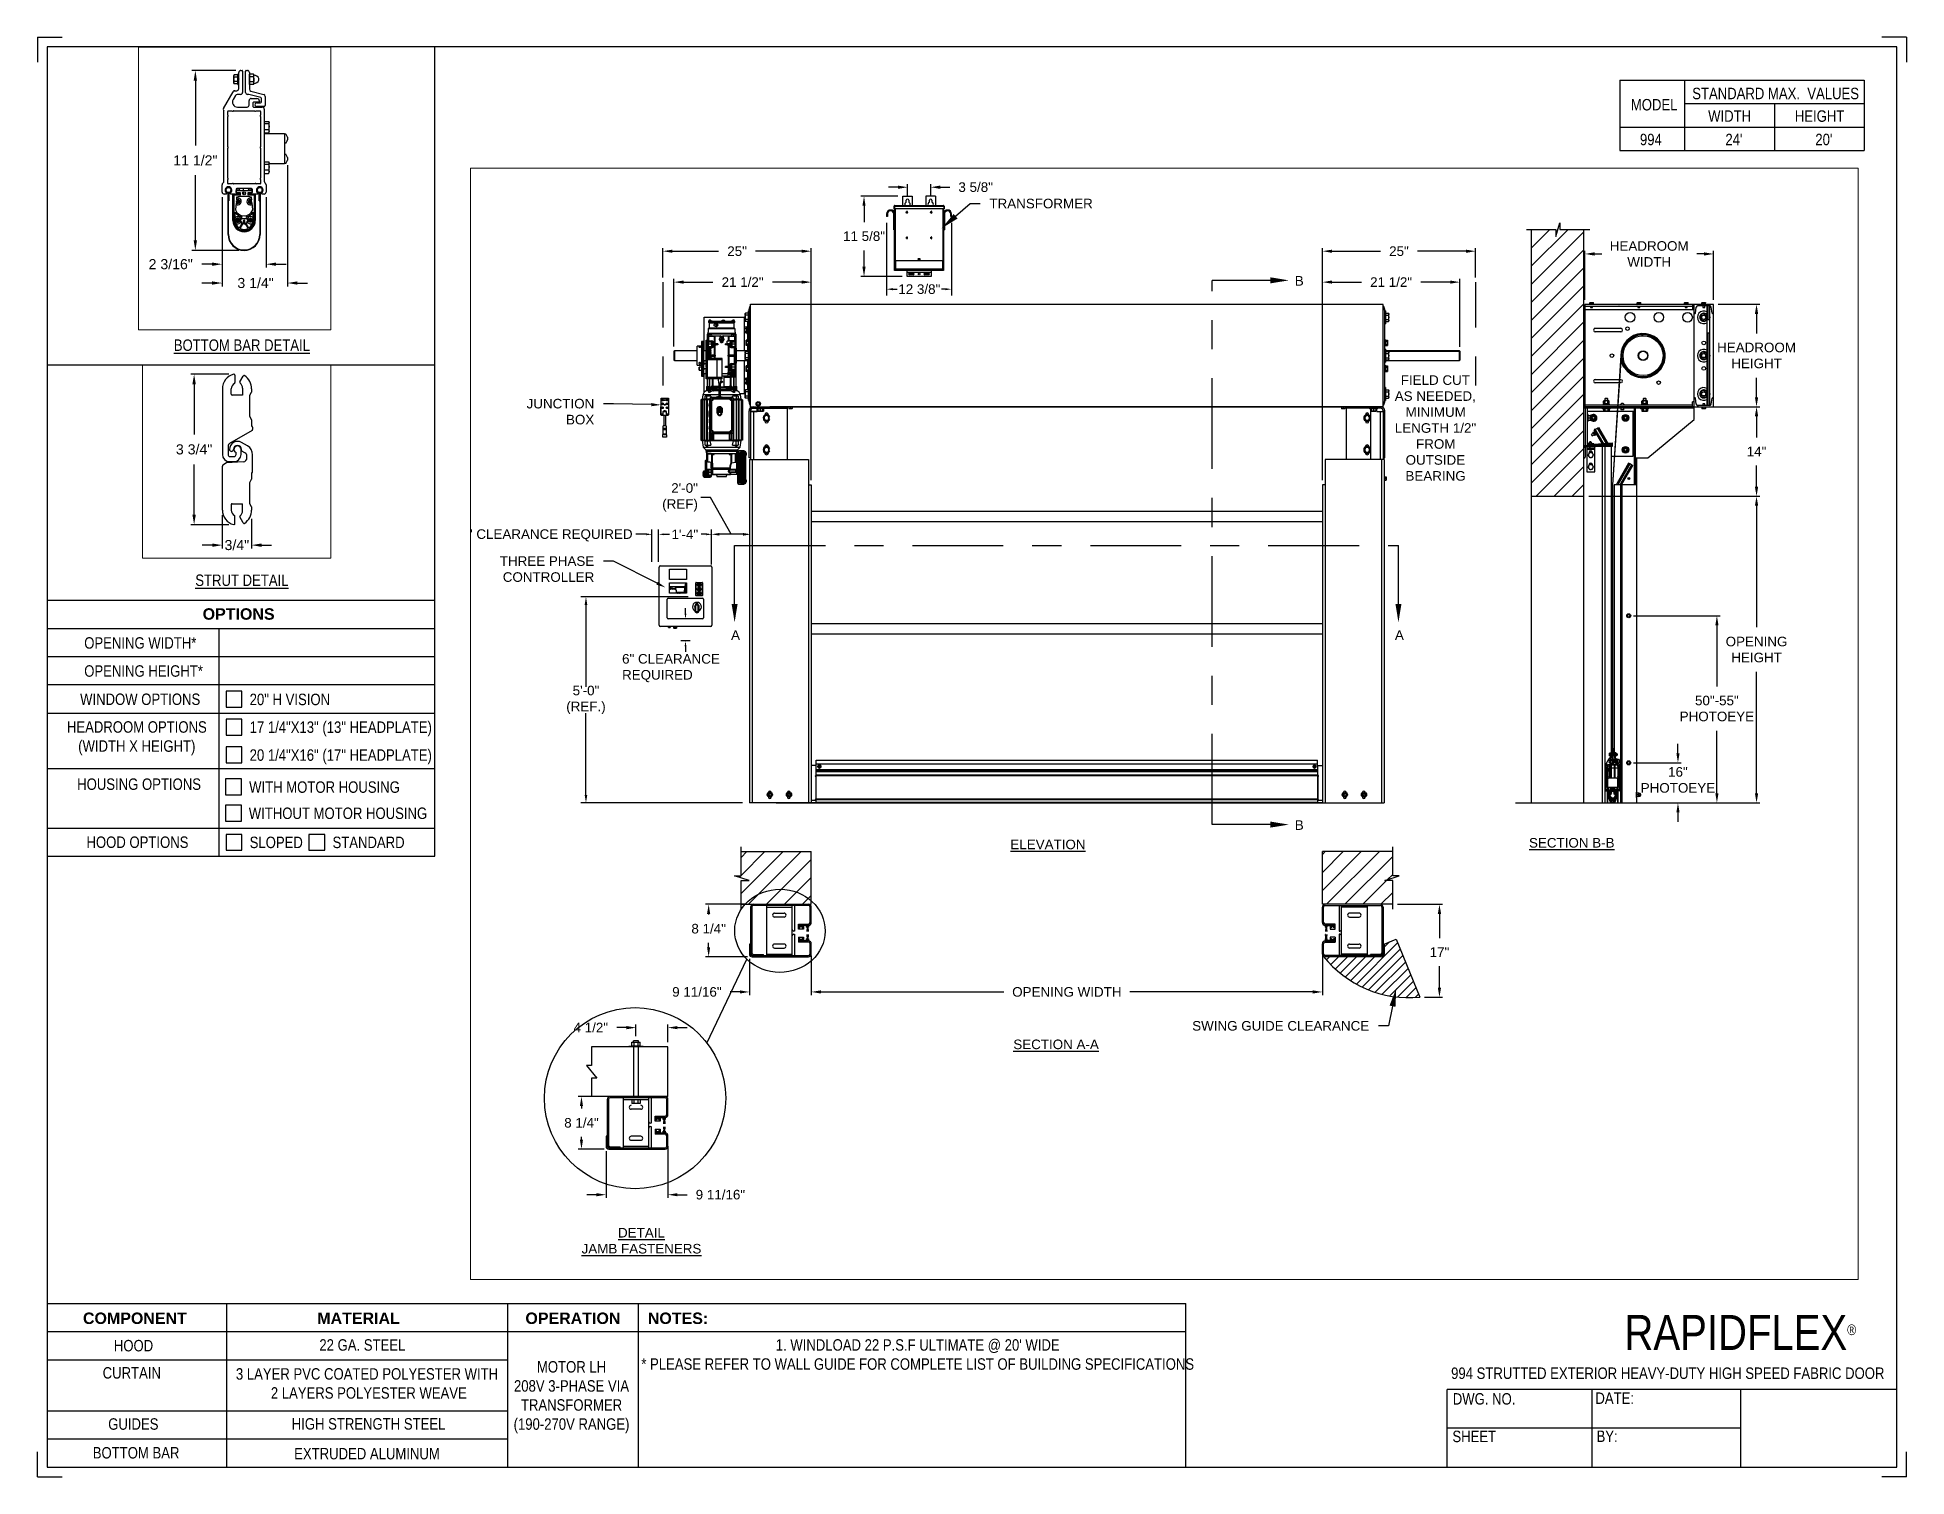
# Paper-space layout '994 MOTOR LH 208V 3 PHASE' of a CAD drawing. Header units: inches. Extents: x 0.1 to 10.9, y 0.1 to 8.4.
# The model-space entities are those that its viewports show. They can reach past a viewport. Long polylines and large blocks are cut down to what shows.
import ezdxf
from ezdxf import colors
from ezdxf.entities.mleader import LeaderData, LeaderLine
from ezdxf.math import Vec2, Vec3

# ---------------------------------------------------------------- set-up
doc = ezdxf.new("R2010")
doc.units = ezdxf.units.IN
doc.header["$LTSCALE"] = 0.25
doc.header["$MEASUREMENT"] = 0
doc.linetypes.add('CENTER', pattern=[2, 1.25, -0.25, 0.25, -0.25])
doc.linetypes.add('PHANTOM2', pattern=[1.25, 0.625, -0.125, 0.125, -0.125, 0.125, -0.125])
for name, color, linetype in [('ANNOTATIONS', 1, 'Continuous'), ('DETAILS', 4, 'Continuous'), ('HIDDEN', 6, 'PHANTOM2'), ('MOTOR LH', 7, 'Continuous'), ('SECTION CUTS', 6, 'CENTER'), ('TITLE BLOCK', 7, 'Continuous')]:
    doc.layers.add(name, color=color, linetype=linetype)
doc.styles.add('ARIAL', font='arial.ttf', dxfattribs={"height": 0.09375})
doc.styles.add('CADdetails-DIMENSIONS', font='ARIALN.TTF', dxfattribs={"height": 2.38})
doc.styles.add('ROMANS', font='Romans', dxfattribs={"height": 0.09375})
doc.styles.get("Standard").update_dxf_attribs({"font": 'romans.shx'})
doc.dimstyles.get("Standard").update_dxf_attribs({"dimscale": 60, "dimtxt": 0.0833, "dimasz": 0.0833, "dimexe": 0.0833, "dimexo": 0.04, "dimgap": 0.09, "dimtad": 0, "dimtih": 1, "dimtoh": 1, "dimdec": 4, "dimzin": 1, "dimdsep": 46, "dimlunit": 4, "dimtxsty": 'Standard', "dimcen": 0.09, "dimclrt": 150, "dimadec": 4, "dimazin": 2, "dimtfac": 1, "dimtdec": 0, "dimtofl": 0, "dimtmove": 0, "dimatfit": 3, "dimfxl": 1, "dimtolj": 1, "dimtzin": 0, "dimlwd": -1, "dimlwe": -1, "dimarcsym": 1})
doc.dimstyles.new('STANDARD$0', dxfattribs={"dimtxt": 0.09375, "dimasz": 0.09375, "dimexe": 0.03125, "dimexo": 0.046875, "dimgap": 0.09, "dimtad": 0, "dimtih": 1, "dimtoh": 1, "dimdec": 4, "dimzin": 0, "dimdsep": 46, "dimtxsty": 'ARIAL', "dimcen": 0.09, "dimadec": 0, "dimazin": 0, "dimtfac": 1, "dimtdec": 4, "dimtofl": 0, "dimtmove": 0, "dimatfit": 1, "dimfxl": 1, "dimtolj": 1, "dimtzin": 0, "dimarcsym": 0})
pattern_1 = [(45, (1.89455, -12.01518), (-0.088388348, 0.088388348), [])]
pattern_2 = [(45, (215.5739, 236.46307), (-0.0883883, 0.0883883), [])]
pattern_3 = [(135, (242.9564, 236.46307), (0.0883883, 0.0883883), [])]
pattern_4 = [(45, (230.5563, 230.26467), (-0.265165, 0.265165), []), (45, (230.7331, 230.26467), (-0.265165, 0.265165), [])]
pattern_5 = [(45, (230.55631, 230.26467), (-0.0883883, 0.0883883), [])]
pattern_6 = [(45, (214.17143, 234.58172), (-0.0883883, 0.0883883), [])]

psp = doc.layouts.new('994 MOTOR LH 208V 3 PHASE')

# ---------------------------------------------------------------- texts
at = {"layer": 'TITLE BLOCK', "attachment_point": 2, "style": 'CADdetails-DIMENSIONS'}
for s, width, insert, char_height in [('MODEL', 0.28815, (9.45, 8.068), 0.0664), ('STANDARD MAX.  VALUES', 1.75949, (10.155, 8.133), 0.06641), ('WIDTH', 0.42908, (9.888, 8.002), 0.0664), ('HEIGHT', 0.42908, (10.41, 8.002), 0.0664), ('994', 0.29952, (9.431, 7.866), 0.0664)]:
    psp.add_mtext_dynamic_manual_height_columns(s, width=width, gutter_width=1.363, heights=[0], dxfattribs=dict(at, insert=insert, char_height=char_height))
at = {"layer": 'TITLE BLOCK', "style": 'CADdetails-DIMENSIONS'}
for s, insert, char_height, width, attachment_point in [("24'", (9.913, 7.866), 0.0664, 1.75949, 2), ("20'", (10.435, 7.866), 0.0664, 1.75949, 2), ('{\\LBOTTOM BAR DETAIL}', (1.254, 6.672), 0.06641, 1.75949, 2), ('{\\LSTRUT DETAIL}', (1.254, 5.307), 0.06641, 1.75949, 2), ('{\\fArial|b1|i0|c0|p34;OPTIONS}', (1.235, 5.111), 0.06641, 1.75949, 2), ('OPENING WIDTH*', (0.339, 4.943), 0.06641, 1.30693, 1), ('OPENING HEIGHT*', (0.339, 4.78), 0.06641, 1.30693, 1), ('WINDOW OPTIONS', (0.315, 4.616), 0.06641, 1.30693, 1), ('20" H VISION', (1.299, 4.615), 0.06641, 1.23928, 1), ('\\pi0.2526;HEADROOM OPTIONS\\P\\pi0.31792;(WIDTH X HEIGHT)', (-0.014, 4.455), 0.06641, 1.30693, 1), ('17 1/4"X13" (13" HEADPLATE)', (1.299, 4.454), 0.06641, 1.23928, 1), ('20 1/4"X16" (17" HEADPLATE)', (1.299, 4.292), 0.06641, 1.23928, 1), ('HOUSING OPTIONS', (0.298, 4.123), 0.06641, 1.30693, 1), ('WITH MOTOR HOUSING', (1.296, 4.106), 0.06641, 1.23928, 1), ('WITHOUT MOTOR HOUSING', (1.294, 3.954), 0.06641, 1.53035, 1), ('HOOD OPTIONS', (0.352, 3.786), 0.06641, 1.30693, 1), ('SLOPED', (1.299, 3.785), 0.0664, 1.23928, 1), ('STANDARD', (1.78, 3.785), 0.0664, 1.23928, 1), ('{\\fArial|b1|i0|c0|p34;COMPONENT}', (0.633, 1.022), 0.06641, 1.75949, 2), ('{\\fArial|b1|i0|c0|p34;MATERIAL}', (1.931, 1.022), 0.06641, 1.75949, 2), ('{\\fArial|b1|i0|c0|p34;OPERATION}', (3.175, 1.022), 0.06641, 1.75949, 2), ('{\\fArial|b1|i0|c0|p34;NOTES:}', (3.785, 1.022), 0.06641, 1.75949, 2), ('\\A1;RAPIDFLEX{\\H0.30337x;\\S® ^ ;}', (10.642, 1.008), 0.20312, 2.03069, 3), ('22 GA. STEEL', (1.953, 0.867), 0.06641, 1.75949, 2), ("1. WINDLOAD 22 P.S.F ULTIMATE @ 20' WIDE\\P* PLEASE REFER TO WALL GUIDE FOR COMPLETE LIST OF BUILDING SPECIFICATIONS", (5.176, 0.867), 0.06641, 3.11182, 2), ('HOOD', (0.625, 0.863), 0.0664, 1.75949, 2), ('CURTAIN', (0.615, 0.705), 0.0664, 1.75949, 2), ('3 LAYER PVC COATED POLYESTER WITH\\P 2 LAYERS POLYESTER WEAVE', (1.98, 0.699), 0.06641, 1.75949, 2), ('MOTOR LH\\P208V 3-PHASE VIA TRANSFORMER (190-270V RANGE)', (3.167, 0.74), 0.06641, 0.79435, 2), ('994 STRUTTED EXTERIOR HEAVY-DUTY HIGH SPEED FABRIC DOOR', (9.529, 0.703), 0.06641, 2.80782, 2), ('DWG. NO.', (8.463, 0.554), 0.0664, 1.75949, 2), ('DATE:', (9.221, 0.558), 0.0664, 1.75949, 2), ('GUIDES', (0.624, 0.408), 0.0664, 1.75949, 2), ('HIGH STRENGTH STEEL', (1.989, 0.409), 0.06641, 1.75949, 2), ('SHEET', (8.406, 0.336), 0.0664, 1.75949, 2), ('BY:', (9.177, 0.337), 0.0664, 1.75949, 2), ('BOTTOM BAR', (0.64, 0.241), 0.0664, 1.75949, 2), ('EXTRUDED ALUMINUM', (1.98, 0.236), 0.06641, 1.75949, 2)]:
    psp.add_mtext(s, dxfattribs=dict(at, insert=insert, char_height=char_height, width=width, attachment_point=attachment_point))

msp = doc.modelspace()

# ---------------------------------------------------------------- texts
at = {"layer": 'ANNOTATIONS', "char_height": 0.09375, "style": 'ARIAL'}
for s, insert, attachment_point in [('\\A1;12 3/8"', (227.82175, 245.17782), 2), ('2\'-0"\\P(REF)', (225.65555, 243.09191), 6), ('3" CLEARANCE REQUIRED', (223.33278, 242.72037), 4), ('1\'-4"', (225.65855, 242.73098), 6), ('6" CLEARANCE\\PREQUIRED', (224.91396, 241.42133), 4), ('5\'-0"\\P(REF.)', (224.56077, 241.11044), 5)]:
    msp.add_mtext(s, dxfattribs=dict(at, insert=insert, attachment_point=attachment_point))
for s, insert, width, attachment_point in [('\\pi0.06301;FIELD CUT \\P\\pi0.00385;AS NEEDED, \\P\\pi0.10988;MINIMUM \\P\\pi0.00446;LENGTH 1/2" \\P\\pi0.21223;FROM \\P\\pi0.1103;OUTSIDE \\P\\pi0.10883;BEARING', (232.46886, 244.28725), 0.7893601, 1), ('{\\LELEVATION}', (229.08025, 239.7429), 3.0834986, 2), ('{\\LSECTION B-B}', (234.20441, 239.75886), 1.3823677, 2), ('{\\LSECTION A-A}', (229.15964, 237.78617), 1.3823677, 2), ('{\\LDETAIL\\PJAMB FASTENERS}', (225.10392, 235.94263), 1.3823677, 2)]:
    msp.add_mtext(s, dxfattribs=dict(at, insert=insert, width=width, attachment_point=attachment_point))
at = {"layer": 'SECTION CUTS', "style": 'ARIAL'}
for s, p in [('B', (231.49502, 245.16487)), ('A', (225.98036, 241.69757)), ('A', (232.47435, 241.69757)), ('B', (231.49502, 239.83845))]:
    msp.add_text(s, height=0.09375, dxfattribs=at).set_placement(p)

# ---------------------------------------------------------------- blocks, each defined once
blk = doc.blocks.new('*D36')
at = {"layer": 'ANNOTATIONS', "color": 0, "lineweight": -2, "transparency": 16777216}
for p, q in [((226.16, 238.576), (226.16, 238.221)), ((226.765, 238.576), (226.765, 238.221)), ((226.066, 238.252), (225.972, 238.252)), ((226.859, 238.252), (226.953, 238.252))]:
    blk.add_line(p, q, dxfattribs=at)
at = {"layer": 'ANNOTATIONS', "color": 0, "transparency": 16777216}
for points in [[(226.066, 238.268), (226.066, 238.237), (226.16, 238.252)], [(226.859, 238.268), (226.859, 238.237), (226.765, 238.252)]]:
    blk.add_solid(points, dxfattribs=at)
at = {"layer": 'defpoints', "color": 0, "transparency": 16777216}
for p in [(226.16, 238.623), (226.765, 238.623), (226.16, 238.252)]:
    blk.add_point(p, dxfattribs=at)
at = {"layer": 'ANNOTATIONS', "color": 0, "transparency": 16777216, "insert": (225.646, 238.252), "char_height": 0.09375, "attachment_point": 5, "style": 'ARIAL'}
blk.add_mtext('\\A1;9 11/16"', dxfattribs=at)
blk = doc.blocks.new('*D37')
at = {"layer": 'ANNOTATIONS', "color": 0, "lineweight": -2, "transparency": 16777216}
for p, q in [((226.131, 239.11), (225.729, 239.11)), ((225.761, 239.016), (225.761, 239.01)), ((225.761, 238.69), (225.761, 238.733)), ((226.14, 238.596), (225.729, 238.596))]:
    blk.add_line(p, q, dxfattribs=at)
at = {"layer": 'ANNOTATIONS', "color": 0, "transparency": 16777216}
for points in [[(225.745, 239.016), (225.776, 239.016), (225.761, 239.11)], [(225.745, 238.69), (225.776, 238.69), (225.761, 238.596)]]:
    blk.add_solid(points, dxfattribs=at)
at = {"layer": 'defpoints', "color": 0, "transparency": 16777216}
for p in [(226.178, 239.11), (225.761, 238.596), (226.187, 238.596)]:
    blk.add_point(p, dxfattribs=at)
at = {"layer": 'ANNOTATIONS', "color": 0, "transparency": 16777216, "insert": (225.761, 238.871), "char_height": 0.0938, "attachment_point": 5, "style": 'ARIAL'}
blk.add_mtext('\\A1;8 1/4"', dxfattribs=at)
blk = doc.blocks.new('*D38')
at = {"layer": 'ANNOTATIONS', "color": 0, "lineweight": -2, "transparency": 16777216}
for p, q in [((225.313, 245.246), (225.313, 245.533)), ((225.407, 245.502), (225.858, 245.502)), ((226.671, 245.502), (226.22, 245.502)), ((226.765, 243.261), (226.765, 245.533))]:
    blk.add_line(p, q, dxfattribs=at)
at = {"layer": 'ANNOTATIONS', "color": 0, "transparency": 16777216}
for points in [[(225.407, 245.517), (225.407, 245.486), (225.313, 245.502)], [(226.671, 245.517), (226.671, 245.486), (226.765, 245.502)]]:
    blk.add_solid(points, dxfattribs=at)
at = {"layer": 'defpoints', "color": 0, "transparency": 16777216}
for p in [(225.313, 245.502), (225.313, 245.199), (226.765, 243.214)]:
    blk.add_point(p, dxfattribs=at)
at = {"layer": 'ANNOTATIONS', "color": 0, "transparency": 16777216, "insert": (226.039, 245.502), "char_height": 0.0938, "attachment_point": 5, "style": 'ARIAL'}
blk.add_mtext('\\A1;25"', dxfattribs=at)
blk = doc.blocks.new('*D39')
at = {"layer": 'ANNOTATIONS', "color": 0, "lineweight": -2, "transparency": 16777216}
for p, q in [((231.765, 243.261), (231.765, 245.533)), ((231.859, 245.502), (232.333, 245.502)), ((233.17, 245.502), (232.695, 245.502)), ((233.264, 245.246), (233.264, 245.533))]:
    blk.add_line(p, q, dxfattribs=at)
at = {"layer": 'ANNOTATIONS', "color": 0, "transparency": 16777216}
for points in [[(231.859, 245.517), (231.859, 245.486), (231.765, 245.502)], [(233.17, 245.517), (233.17, 245.486), (233.264, 245.502)]]:
    blk.add_solid(points, dxfattribs=at)
at = {"layer": 'defpoints', "color": 0, "transparency": 16777216}
for p in [(231.765, 245.502), (233.264, 245.199), (231.765, 243.214)]:
    blk.add_point(p, dxfattribs=at)
at = {"layer": 'ANNOTATIONS', "color": 0, "transparency": 16777216, "insert": (232.514, 245.502), "char_height": 0.0938, "attachment_point": 5, "style": 'ARIAL'}
blk.add_mtext('\\A1;25"', dxfattribs=at)
blk = doc.blocks.new('*D40')
at = {"layer": 'ANNOTATIONS', "color": 0, "lineweight": -2, "transparency": 16777216}
for p, q in [((225.421, 244.57), (225.421, 245.231)), ((225.515, 245.199), (225.803, 245.199)), ((226.671, 245.199), (226.384, 245.199)), ((226.765, 243.261), (226.765, 245.231))]:
    blk.add_line(p, q, dxfattribs=at)
at = {"layer": 'ANNOTATIONS', "color": 0, "transparency": 16777216}
for points in [[(225.515, 245.215), (225.515, 245.184), (225.421, 245.199)], [(226.671, 245.215), (226.671, 245.184), (226.765, 245.199)]]:
    blk.add_solid(points, dxfattribs=at)
at = {"layer": 'defpoints', "color": 0, "transparency": 16777216}
for p in [(225.421, 245.199), (225.421, 244.523), (226.765, 243.214)]:
    blk.add_point(p, dxfattribs=at)
at = {"layer": 'ANNOTATIONS', "color": 0, "transparency": 16777216, "insert": (226.093, 245.199), "char_height": 0.09375, "attachment_point": 5, "style": 'ARIAL'}
blk.add_mtext('\\A1;21 1/2"', dxfattribs=at)
blk = doc.blocks.new('*D41')
at = {"layer": 'ANNOTATIONS', "color": 0, "lineweight": -2, "transparency": 16777216}
for p, q in [((231.765, 243.261), (231.765, 245.231)), ((231.859, 245.199), (232.147, 245.199)), ((233.015, 245.199), (232.727, 245.199)), ((233.109, 244.565), (233.109, 245.231))]:
    blk.add_line(p, q, dxfattribs=at)
at = {"layer": 'ANNOTATIONS', "color": 0, "transparency": 16777216}
for points in [[(231.859, 245.215), (231.859, 245.184), (231.765, 245.199)], [(233.015, 245.215), (233.015, 245.184), (233.109, 245.199)]]:
    blk.add_solid(points, dxfattribs=at)
at = {"layer": 'defpoints', "color": 0, "transparency": 16777216}
for p in [(233.109, 245.199), (233.109, 244.518), (231.765, 243.214)]:
    blk.add_point(p, dxfattribs=at)
at = {"layer": 'ANNOTATIONS', "color": 0, "transparency": 16777216, "insert": (232.437, 245.199), "char_height": 0.09375, "attachment_point": 5, "style": 'ARIAL'}
blk.add_mtext('\\A1;21 1/2"', dxfattribs=at)
blk = doc.blocks.new('*D42')
at = {"layer": 'ANNOTATIONS', "color": 0, "lineweight": -2, "transparency": 16777216}
for p, q in [((235.243, 240.588), (235.243, 240.682)), ((234.808, 240.495), (235.275, 240.495)), ((234.881, 240.103), (235.275, 240.103)), ((235.243, 240.01), (235.243, 239.916))]:
    blk.add_line(p, q, dxfattribs=at)
at = {"layer": 'ANNOTATIONS', "color": 0, "transparency": 16777216}
for points in [[(235.228, 240.588), (235.259, 240.588), (235.243, 240.495)], [(235.228, 240.01), (235.259, 240.01), (235.243, 240.103)]]:
    blk.add_solid(points, dxfattribs=at)
at = {"layer": 'defpoints', "color": 0, "transparency": 16777216}
for p in [(234.761, 240.495), (235.243, 240.495), (234.834, 240.103)]:
    blk.add_point(p, dxfattribs=at)
at = {"layer": 'ANNOTATIONS', "color": 0, "transparency": 16777216, "insert": (235.243, 240.327), "char_height": 0.0938, "attachment_point": 5, "style": 'ARIAL'}
blk.add_mtext('\\A1;16"\\PPHOTOEYE', dxfattribs=at)
blk = doc.blocks.new('*D43')
at = {"layer": 'ANNOTATIONS', "color": 0, "lineweight": -2, "transparency": 16777216}
for p, q in [((234.808, 241.934), (235.656, 241.934)), ((235.624, 241.84), (235.624, 241.243)), ((235.624, 240.197), (235.624, 240.809)), ((234.881, 240.103), (235.656, 240.103))]:
    blk.add_line(p, q, dxfattribs=at)
at = {"layer": 'ANNOTATIONS', "color": 0, "transparency": 16777216}
for points in [[(235.609, 241.84), (235.64, 241.84), (235.624, 241.934)], [(235.609, 240.197), (235.64, 240.197), (235.624, 240.103)]]:
    blk.add_solid(points, dxfattribs=at)
at = {"layer": 'defpoints', "color": 0, "transparency": 16777216}
for p in [(234.761, 241.934), (235.624, 241.934), (234.834, 240.103)]:
    blk.add_point(p, dxfattribs=at)
at = {"layer": 'ANNOTATIONS', "color": 0, "transparency": 16777216, "insert": (235.624, 241.026), "char_height": 0.09375, "attachment_point": 5, "style": 'ARIAL'}
blk.add_mtext('\\A1;50"-55"\\PPHOTOEYE', dxfattribs=at)
blk = doc.blocks.new('*D44')
at = {"layer": 'ANNOTATIONS', "color": 0, "lineweight": -2, "transparency": 16777216}
for p, q in [((235.447, 243.98), (236.043, 243.98)), ((236.012, 243.886), (236.012, 243.679)), ((236.012, 243.197), (236.012, 243.404)), ((234.371, 243.103), (236.043, 243.103))]:
    blk.add_line(p, q, dxfattribs=at)
at = {"layer": 'ANNOTATIONS', "color": 0, "transparency": 16777216}
for points in [[(235.996, 243.886), (236.028, 243.886), (236.012, 243.98)], [(235.996, 243.197), (236.028, 243.197), (236.012, 243.103)]]:
    blk.add_solid(points, dxfattribs=at)
at = {"layer": 'defpoints', "color": 0, "transparency": 16777216}
for p in [(235.4, 243.98), (234.324, 243.103), (236.012, 243.103)]:
    blk.add_point(p, dxfattribs=at)
at = {"layer": 'ANNOTATIONS', "color": 0, "transparency": 16777216, "insert": (236.012, 243.542), "char_height": 0.0938, "attachment_point": 5, "style": 'ARIAL'}
blk.add_mtext('\\A1;14"', dxfattribs=at)
blk = doc.blocks.new('*D45')
at = {"layer": 'ANNOTATIONS', "color": 0, "lineweight": -2, "transparency": 16777216}
for p, q in [((234.333, 245.027), (234.333, 245.506)), ((234.427, 245.475), (234.497, 245.475)), ((235.498, 245.475), (235.428, 245.475)), ((235.591, 245.027), (235.591, 245.506))]:
    blk.add_line(p, q, dxfattribs=at)
at = {"layer": 'ANNOTATIONS', "color": 0, "transparency": 16777216}
for points in [[(234.427, 245.491), (234.427, 245.459), (234.333, 245.475)], [(235.498, 245.491), (235.498, 245.459), (235.591, 245.475)]]:
    blk.add_solid(points, dxfattribs=at)
at = {"layer": 'defpoints', "color": 0, "transparency": 16777216}
for p in [(235.591, 245.475), (234.333, 244.98), (235.591, 244.98)]:
    blk.add_point(p, dxfattribs=at)
at = {"layer": 'ANNOTATIONS', "color": 0, "transparency": 16777216, "insert": (234.962, 245.475), "char_height": 0.09375, "attachment_point": 5, "style": 'ARIAL'}
blk.add_mtext('\\A1;HEADROOM\\PWIDTH', dxfattribs=at)
blk = doc.blocks.new('*D46')
at = {"layer": 'ANNOTATIONS', "color": 0, "lineweight": -2, "transparency": 16777216}
for p, q in [((235.636, 244.982), (236.043, 244.982)), ((236.012, 244.888), (236.012, 244.698)), ((236.012, 244.073), (236.012, 244.263)), ((235.449, 243.98), (236.043, 243.98))]:
    blk.add_line(p, q, dxfattribs=at)
at = {"layer": 'ANNOTATIONS', "color": 0, "transparency": 16777216}
for points in [[(235.996, 244.888), (236.028, 244.888), (236.012, 244.982)], [(235.996, 244.073), (236.028, 244.073), (236.012, 243.98)]]:
    blk.add_solid(points, dxfattribs=at)
at = {"layer": 'defpoints', "color": 0, "transparency": 16777216}
for p in [(235.589, 244.982), (235.402, 243.98), (236.012, 243.98)]:
    blk.add_point(p, dxfattribs=at)
at = {"layer": 'ANNOTATIONS', "color": 0, "transparency": 16777216, "insert": (236.012, 244.481), "char_height": 0.09375, "attachment_point": 5, "style": 'ARIAL'}
blk.add_mtext('\\A1;HEADROOM\\PHEIGHT', dxfattribs=at)
blk = doc.blocks.new('*D47')
at = {"layer": 'ANNOTATIONS', "color": 0, "lineweight": -2, "transparency": 16777216}
for p, q in [((227.612, 246.04), (227.25, 246.04)), ((227.281, 245.946), (227.281, 245.786)), ((227.281, 245.349), (227.281, 245.509)), ((227.655, 245.255), (227.25, 245.255))]:
    blk.add_line(p, q, dxfattribs=at)
at = {"layer": 'ANNOTATIONS', "color": 0, "transparency": 16777216}
for points in [[(227.265, 245.946), (227.296, 245.946), (227.281, 246.04)], [(227.265, 245.349), (227.296, 245.349), (227.281, 245.255)]]:
    blk.add_solid(points, dxfattribs=at)
at = {"layer": 'defpoints', "color": 0, "transparency": 16777216}
for p in [(227.659, 246.04), (227.281, 245.255), (227.702, 245.255)]:
    blk.add_point(p, dxfattribs=at)
at = {"layer": 'ANNOTATIONS', "color": 0, "transparency": 16777216, "insert": (227.281, 245.696), "char_height": 0.09375, "attachment_point": 2, "style": 'ARIAL'}
blk.add_mtext('\\A1;11 5/8"', dxfattribs=at)
blk = doc.blocks.new('*D48')
at = {"layer": 'ANNOTATIONS', "color": 0, "lineweight": -2, "transparency": 16777216}
for p, q in [((227.612, 246.128), (227.519, 246.128)), ((227.706, 246.047), (227.706, 246.159)), ((227.933, 246.047), (227.933, 246.159)), ((228.026, 246.128), (228.12, 246.128))]:
    blk.add_line(p, q, dxfattribs=at)
at = {"layer": 'ANNOTATIONS', "color": 0, "transparency": 16777216}
for points in [[(227.612, 246.144), (227.612, 246.112), (227.706, 246.128)], [(228.026, 246.144), (228.026, 246.112), (227.933, 246.128)]]:
    blk.add_solid(points, dxfattribs=at)
at = {"layer": 'defpoints', "color": 0, "transparency": 16777216}
for p in [(227.933, 246.128), (227.706, 246.001), (227.933, 246.001)]:
    blk.add_point(p, dxfattribs=at)
at = {"layer": 'ANNOTATIONS', "color": 0, "transparency": 16777216, "insert": (228.373, 246.176), "char_height": 0.0938, "attachment_point": 2, "style": 'ARIAL'}
blk.add_mtext('\\A1;3 5/8"', dxfattribs=at)
blk = doc.blocks.new('*D49')
at = {"layer": 'ANNOTATIONS', "color": 0, "linetype": 'ByBlock', "lineweight": -2, "transparency": 16777216}
for p, q in [((232.5, 239.11), (232.941, 239.11)), ((232.91, 239.016), (232.91, 238.779)), ((232.91, 238.295), (232.91, 238.505)), ((232.764, 238.201), (232.941, 238.201))]:
    blk.add_line(p, q, dxfattribs=at)
at = {"layer": 'ANNOTATIONS', "color": 0, "transparency": 16777216}
for points in [[(232.894, 239.016), (232.926, 239.016), (232.91, 239.11)], [(232.894, 238.295), (232.926, 238.295), (232.91, 238.201)]]:
    blk.add_solid(points, dxfattribs=at)
at = {"layer": 'defpoints', "color": 0, "transparency": 16777216}
for p in [(232.453, 239.11), (232.91, 239.11), (232.717, 238.201)]:
    blk.add_point(p, dxfattribs=at)
at = {"layer": 'ANNOTATIONS', "color": 0, "transparency": 16777216, "insert": (232.91, 238.642), "char_height": 0.0938, "attachment_point": 5, "style": 'ARIAL'}
blk.add_mtext('\\A1;17"', dxfattribs=at)
blk = doc.blocks.new('*D50')
at = {"layer": 'ANNOTATIONS', "color": 0, "lineweight": -2, "transparency": 16777216}
for p, q in [((234.417, 243.103), (236.043, 243.103)), ((236.012, 243.01), (236.012, 241.821)), ((236.012, 240.197), (236.012, 241.386)), ((234.434, 240.103), (236.043, 240.103))]:
    blk.add_line(p, q, dxfattribs=at)
at = {"layer": 'ANNOTATIONS', "color": 0, "transparency": 16777216}
for points in [[(235.996, 243.01), (236.028, 243.01), (236.012, 243.103)], [(235.996, 240.197), (236.028, 240.197), (236.012, 240.103)]]:
    blk.add_solid(points, dxfattribs=at)
at = {"layer": 'defpoints', "color": 0, "transparency": 16777216}
for p in [(234.371, 243.103), (234.387, 240.103), (236.012, 240.103)]:
    blk.add_point(p, dxfattribs=at)
at = {"layer": 'ANNOTATIONS', "color": 0, "transparency": 16777216, "insert": (236.012, 241.603), "char_height": 0.09375, "attachment_point": 5, "style": 'ARIAL'}
blk.add_mtext('\\A1;OPENING \\PHEIGHT', dxfattribs=at)
blk = doc.blocks.new('*D51')
at = {"layer": 'ANNOTATIONS', "color": 0, "lineweight": -2, "transparency": 16777216}
for p, q in [((226.765, 238.605), (226.765, 238.221)), ((231.765, 238.605), (231.765, 238.221)), ((226.859, 238.252), (228.649, 238.252)), ((231.671, 238.252), (229.881, 238.252))]:
    blk.add_line(p, q, dxfattribs=at)
at = {"layer": 'ANNOTATIONS', "color": 0, "transparency": 16777216}
for points in [[(226.859, 238.268), (226.859, 238.237), (226.765, 238.252)], [(231.671, 238.268), (231.671, 238.237), (231.765, 238.252)]]:
    blk.add_solid(points, dxfattribs=at)
at = {"layer": 'defpoints', "color": 0, "transparency": 16777216}
for p in [(226.765, 238.652), (231.765, 238.652), (231.765, 238.252)]:
    blk.add_point(p, dxfattribs=at)
at = {"layer": 'ANNOTATIONS', "color": 0, "transparency": 16777216, "insert": (229.265, 238.252), "char_height": 0.09375, "attachment_point": 5, "style": 'ARIAL'}
blk.add_mtext('\\A1;OPENING WIDTH', dxfattribs=at)
blk = doc.blocks.new('*D58')
at = {"layer": 'ANNOTATIONS', "color": 0, "lineweight": -2, "transparency": 16777216}
for p, q in [((222.035, 237.481), (221.683, 237.481)), ((221.714, 237.388), (221.714, 236.921)), ((221.714, 236.178), (221.714, 236.644)), ((222.035, 236.084), (221.683, 236.084))]:
    blk.add_line(p, q, dxfattribs=at)
at = {"layer": 'ANNOTATIONS', "color": 0, "transparency": 16777216}
for points in [[(221.698, 237.388), (221.73, 237.388), (221.714, 237.481)], [(221.698, 236.178), (221.73, 236.178), (221.714, 236.084)]]:
    blk.add_solid(points, dxfattribs=at)
at = {"layer": 'defpoints', "color": 0, "transparency": 16777216}
for p in [(222.082, 237.481), (221.714, 236.084), (222.082, 236.084)]:
    blk.add_point(p, dxfattribs=at)
at = {"layer": 'ANNOTATIONS', "color": 0, "transparency": 16777216, "insert": (221.714, 236.783), "char_height": 0.0938, "attachment_point": 5, "style": 'ARIAL'}
blk.add_mtext('\\A1;3 3/4"', dxfattribs=at)
blk = doc.blocks.new('*D59')
at = {"layer": 'ANNOTATIONS', "color": 0, "lineweight": -2, "transparency": 16777216}
for p, q in [((221.976, 236.173), (221.976, 235.862)), ((222.246, 236.139), (222.246, 235.862)), ((221.883, 235.894), (221.789, 235.894)), ((222.34, 235.894), (222.433, 235.894))]:
    blk.add_line(p, q, dxfattribs=at)
at = {"layer": 'ANNOTATIONS', "color": 0, "transparency": 16777216}
for points in [[(221.883, 235.909), (221.883, 235.878), (221.976, 235.894)], [(222.34, 235.909), (222.34, 235.878), (222.246, 235.894)]]:
    blk.add_solid(points, dxfattribs=at)
at = {"layer": 'defpoints', "color": 0, "transparency": 16777216}
for p in [(221.976, 236.22), (222.246, 236.186), (222.246, 235.894)]:
    blk.add_point(p, dxfattribs=at)
at = {"layer": 'ANNOTATIONS', "color": 0, "transparency": 16777216, "insert": (222.111, 235.894), "char_height": 0.0938, "attachment_point": 5, "style": 'ARIAL'}
blk.add_mtext('\\A1;3/4"', dxfattribs=at)
blk = doc.blocks.new('*D52')
at = {"layer": 'ANNOTATIONS', "color": 0, "lineweight": -2, "transparency": 16777216}
for p, q in [((220.31, 237.789), (219.903, 237.789)), ((219.935, 237.695), (219.935, 237.092)), ((219.935, 236.211), (219.935, 236.815)), ((220.34, 236.118), (219.903, 236.118))]:
    blk.add_line(p, q, dxfattribs=at)
at = {"layer": 'ANNOTATIONS', "color": 0, "transparency": 16777216}
for points in [[(219.919, 237.695), (219.95, 237.695), (219.935, 237.789)], [(219.919, 236.211), (219.95, 236.211), (219.935, 236.118)]]:
    blk.add_solid(points, dxfattribs=at)
at = {"layer": 'defpoints', "color": 0, "transparency": 16777216}
for p in [(220.357, 237.789), (219.935, 236.118), (220.387, 236.118)]:
    blk.add_point(p, dxfattribs=at)
at = {"layer": 'ANNOTATIONS', "color": 0, "transparency": 16777216, "insert": (219.935, 236.953), "char_height": 0.09375, "attachment_point": 5, "style": 'ARIAL'}
blk.add_mtext('\\A1;11 1/2"', dxfattribs=at)
blk = doc.blocks.new('*D53')
at = {"layer": 'ANNOTATIONS', "color": 0, "lineweight": -2, "transparency": 16777216}
for p, q in [((220.184, 236.612), (220.184, 235.958)), ((220.591, 236.612), (220.591, 235.958)), ((220.09, 235.989), (219.996, 235.989)), ((220.685, 235.989), (220.779, 235.989))]:
    blk.add_line(p, q, dxfattribs=at)
at = {"layer": 'ANNOTATIONS', "color": 0, "transparency": 16777216}
for points in [[(220.09, 236.005), (220.09, 235.974), (220.184, 235.989)], [(220.685, 236.005), (220.685, 235.974), (220.591, 235.989)]]:
    blk.add_solid(points, dxfattribs=at)
at = {"layer": 'defpoints', "color": 0, "transparency": 16777216}
for p in [(220.184, 236.659), (220.591, 236.659), (220.184, 235.989)]:
    blk.add_point(p, dxfattribs=at)
at = {"layer": 'ANNOTATIONS', "color": 0, "transparency": 16777216, "insert": (219.706, 235.989), "char_height": 0.09375, "attachment_point": 5, "style": 'ARIAL'}
blk.add_mtext('\\A1;2 3/16"', dxfattribs=at)
blk = doc.blocks.new('*D54')
at = {"layer": 'ANNOTATIONS', "color": 0, "lineweight": -2, "transparency": 16777216}
for p, q in [((220.79, 236.909), (220.79, 235.783)), ((220.184, 236.612), (220.184, 235.783)), ((220.09, 235.814), (219.996, 235.814)), ((220.883, 235.814), (220.977, 235.814))]:
    blk.add_line(p, q, dxfattribs=at)
at = {"layer": 'ANNOTATIONS', "color": 0, "transparency": 16777216}
for points in [[(220.09, 235.83), (220.09, 235.799), (220.184, 235.814)], [(220.883, 235.83), (220.883, 235.799), (220.79, 235.814)]]:
    blk.add_solid(points, dxfattribs=at)
at = {"layer": 'defpoints', "color": 0, "transparency": 16777216}
for p in [(220.79, 236.956), (220.184, 236.659), (220.184, 235.814)]:
    blk.add_point(p, dxfattribs=at)
at = {"layer": 'ANNOTATIONS', "color": 0, "transparency": 16777216, "insert": (220.494, 235.814), "char_height": 0.0938, "attachment_point": 5, "style": 'ARIAL'}
blk.add_mtext('\\A1;3 1/4"', dxfattribs=at)
blk = doc.blocks.new('*D55')
at = {"layer": 'ANNOTATIONS', "color": 0, "lineweight": -2, "transparency": 16777216}
for p, q in [((224.757, 236.695), (224.757, 236.237)), ((225.363, 236.695), (225.363, 236.237)), ((224.663, 236.268), (224.57, 236.268)), ((225.456, 236.268), (225.55, 236.268))]:
    blk.add_line(p, q, dxfattribs=at)
at = {"layer": 'ANNOTATIONS', "color": 0, "transparency": 16777216}
for points in [[(224.663, 236.283), (224.663, 236.252), (224.757, 236.268)], [(225.456, 236.283), (225.456, 236.252), (225.363, 236.268)]]:
    blk.add_solid(points, dxfattribs=at)
at = {"layer": 'defpoints', "color": 0, "transparency": 16777216}
for p in [(224.757, 236.742), (225.363, 236.742), (224.757, 236.268)]:
    blk.add_point(p, dxfattribs=at)
at = {"layer": 'ANNOTATIONS', "color": 0, "transparency": 16777216, "insert": (225.876, 236.268), "char_height": 0.09375, "attachment_point": 5, "style": 'ARIAL'}
blk.add_mtext('\\A1;9 11/16"', dxfattribs=at)
blk = doc.blocks.new('*D56')
at = {"layer": 'ANNOTATIONS', "color": 0, "lineweight": -2, "transparency": 16777216}
for p, q in [((224.728, 237.229), (224.486, 237.229)), ((224.517, 237.135), (224.517, 237.11)), ((224.517, 236.808), (224.517, 236.833)), ((224.738, 236.714), (224.486, 236.714))]:
    blk.add_line(p, q, dxfattribs=at)
at = {"layer": 'ANNOTATIONS', "color": 0, "transparency": 16777216}
for points in [[(224.501, 237.135), (224.532, 237.135), (224.517, 237.229)], [(224.501, 236.808), (224.532, 236.808), (224.517, 236.714)]]:
    blk.add_solid(points, dxfattribs=at)
at = {"layer": 'defpoints', "color": 0, "transparency": 16777216}
for p in [(224.775, 237.229), (224.517, 236.714), (224.785, 236.714)]:
    blk.add_point(p, dxfattribs=at)
at = {"layer": 'ANNOTATIONS', "color": 0, "transparency": 16777216, "insert": (224.517, 236.971), "char_height": 0.0938, "attachment_point": 5, "style": 'ARIAL'}
blk.add_mtext('\\A1;8 1/4"', dxfattribs=at)
blk = doc.blocks.new('*D57')
at = {"layer": 'ANNOTATIONS', "color": 0, "lineweight": -2, "transparency": 16777216}
for p, q in [((224.956, 237.903), (224.863, 237.903)), ((225.05, 237.82), (225.05, 237.934)), ((225.363, 237.76), (225.363, 237.934)), ((225.456, 237.903), (225.55, 237.903))]:
    blk.add_line(p, q, dxfattribs=at)
at = {"layer": 'ANNOTATIONS', "color": 0, "transparency": 16777216}
for points in [[(224.956, 237.919), (224.956, 237.887), (225.05, 237.903)], [(225.456, 237.919), (225.456, 237.887), (225.363, 237.903)]]:
    blk.add_solid(points, dxfattribs=at)
at = {"layer": 'defpoints', "color": 0, "transparency": 16777216}
for p in [(225.363, 237.903), (225.05, 237.773), (225.363, 237.714)]:
    blk.add_point(p, dxfattribs=at)
at = {"layer": 'ANNOTATIONS', "color": 0, "transparency": 16777216, "insert": (224.608, 237.903), "char_height": 0.0938, "attachment_point": 5, "style": 'ARIAL'}
blk.add_mtext('\\A1;4 1/2"', dxfattribs=at)

# ---------------------------------------------------------------- dimensions: what is measured, and where the dimension line sits
at = {"layer": 'ANNOTATIONS'}
for base, p1, p2, text, picture, middle in [((227.93274, 246.12794), (227.70617, 246.00059), (227.93274, 246.00059), '3 5/8"', '*D48', (228.37331, 246.12794)), ((235.59134, 245.47497), (234.33332, 244.97967), (235.59134, 244.97967), 'HEADROOM\\PWIDTH', '*D45', (234.96233, 245.47497)), ((225.31276, 245.5016), (226.76515, 243.21417), (225.31276, 245.19945), '25"', '*D38', (226.03895, 245.5016)), ((231.76515, 245.5016), (233.2636, 245.19945), (231.76515, 243.21411), '25"', '*D39', (232.51438, 245.5016)), ((226.15968, 238.25226), (226.76515, 238.62316), (226.15968, 238.62316), '9 11/16"', '*D36', (225.64624, 238.25226)), ((225.36268, 237.90301), (225.05013, 237.77281), (225.36268, 237.71358), '4 1/2"', '*D57', (224.60764, 237.90301)), ((220.18358, 235.81424), (220.78962, 236.9561), (220.18358, 236.65899), '3 1/4"', '*D54', (220.49449, 235.81424)), ((220.18358, 235.98943), (220.59139, 236.65899), (220.18358, 236.65899), '2 3/16"', '*D53', (219.70575, 235.98943)), ((224.75721, 236.26783), (225.36268, 236.74181), (224.75721, 236.74181), '9 11/16"', '*D55', (225.87612, 236.26783)), ((222.246, 235.89352), (221.97646, 236.22022), (222.246, 236.18576), '3/4"', '*D59', (222.11123, 235.89352))]:
    dim = msp.add_linear_dim(base=base, p1=p1, p2=p2, text=text, dimstyle='STANDARD$0', dxfattribs=at)
    dim.commit()
    dim.dimension.update_dxf_attribs({"geometry": picture, "text_midpoint": middle, "dimtype": 160})
for base, p1, p2, text, picture, middle in [((227.28078, 245.25504), (227.6593, 246.03965), (227.70227, 245.25504), '11 5/8"', '*D47', (227.28078, 245.64735)), ((236.01199, 243.97967), (235.58929, 244.98173), (235.40179, 243.97967), 'HEADROOM\\PHEIGHT', '*D46', (236.01199, 244.4807)), ((235.62447, 241.9339), (234.83392, 240.10342), (234.76116, 241.9339), '50"-55"\\PPHOTOEYE', '*D43', (235.62447, 241.02597)), ((235.24342, 240.49459), (234.83392, 240.10342), (234.76116, 240.49459), '16"\\PPHOTOEYE', '*D42', (235.24342, 240.32702)), ((225.76056, 238.59582), (226.17765, 239.10988), (226.18703, 238.59582), '8 1/4"', '*D37', (225.76056, 238.87107)), ((221.71395, 236.08406), (222.08193, 237.48138), (222.08193, 236.08406), '3 3/4"', '*D58', (221.71395, 236.78272)), ((224.51679, 236.71447), (224.77518, 237.22853), (224.78455, 236.71447), '8 1/4"', '*D56', (224.51679, 236.9715))]:
    dim = msp.add_linear_dim(base=base, p1=p1, p2=p2, angle=90, text=text, dimstyle='STANDARD$0', dxfattribs=at)
    dim.commit()
    dim.dimension.update_dxf_attribs({"geometry": picture, "text_midpoint": middle, "dimtype": 160})
for base, p1, p2, text, picture, middle in [((225.4214, 245.19945), (226.76515, 243.21417), (225.4214, 244.5227), '21 1/2"', '*D40', (226.09328, 245.19945)), ((233.1089, 245.19945), (231.76515, 243.21411), (233.1089, 244.51794), '21 1/2"', '*D41', (232.43703, 245.19945)), ((231.76509, 238.25226), (226.76522, 238.65208), (231.76509, 238.65208), 'OPENING WIDTH', '*D51', (229.26515, 238.25226))]:
    dim = msp.add_linear_dim(base=base, p1=p1, p2=p2, text=text, dimstyle='STANDARD$0', dxfattribs=at)
    dim.commit()
    dim.dimension.update_dxf_attribs({"geometry": picture, "text_midpoint": middle})
for base, p1, p2, text, picture, middle in [((236.01199, 243.10342), (235.39973, 243.97967), (234.32366, 243.10342), '14"', '*D44', (236.01199, 243.54155)), ((236.01199, 240.10342), (234.37054, 243.10342), (234.38729, 240.10342), 'OPENING \\PHEIGHT', '*D50', (236.01199, 241.60342)), ((219.93475, 236.11768), (220.35701, 237.78868), (220.3873, 236.11768), '11 1/2"', '*D52', (219.93475, 236.95318))]:
    dim = msp.add_linear_dim(base=base, p1=p1, p2=p2, angle=90, text=text, dimstyle='STANDARD$0', dxfattribs=at)
    dim.commit()
    dim.dimension.update_dxf_attribs({"geometry": picture, "text_midpoint": middle})
dim = msp.add_linear_dim(base=(232.90991, 239.10988), p1=(232.71694, 238.20127), p2=(232.45265, 239.10988), angle=90, text='17"', dimstyle='STANDARD$0', override={"dimarcsym": 1}, dxfattribs=at)
dim.commit()
dim.dimension.update_dxf_attribs({"geometry": '*D49', "text_midpoint": (232.90991, 238.64194), "dimtype": 160})

# ---------------------------------------------------------------- hatches: boundary and pattern name
at = {"layer": 'DETAILS'}
h = msp.add_hatch(dxfattribs=at)
h.set_pattern_fill('ANSI31', color=256, style=0)
h.set_pattern_definition(pattern_6)
edge = h.paths.add_edge_path(flags=0)
edge.add_arc((225.32601, 236.87841), 0.00349, -214.275458, 34.275458, ccw=False)
edge.add_line((225.32312, 236.88038), (225.32442, 236.88439))
edge.add_arc((225.32079, 236.88556), 0.00381, 342.104778, 360)
edge.add_line((225.3246, 236.88556), (225.32113, 236.93259))
edge.add_line((225.32113, 236.93259), (225.32105, 236.93259))
edge.add_line((225.32105, 236.93259), (225.32454, 236.88556))
edge.add_arc((225.32079, 236.88556), 0.00375, 342.104778, 360, ccw=False)
edge.add_line((225.32436, 236.88441), (225.32307, 236.88041))
edge.add_arc((225.32601, 236.87841), 0.00356, 145.870136, 394.129864)
edge.add_line((225.32895, 236.88041), (225.32766, 236.88441))
edge.add_arc((225.33123, 236.88556), 0.00375, 180, 197.895222, ccw=False)
edge.add_line((225.32748, 236.88556), (225.33097, 236.93259))
edge.add_line((225.33097, 236.93259), (225.33089, 236.93259))
edge.add_line((225.33089, 236.93259), (225.32742, 236.88556))
edge.add_arc((225.33123, 236.88556), 0.00381, 180, 197.895222)
edge.add_line((225.3276, 236.88439), (225.3289, 236.88038))
h = msp.add_hatch(dxfattribs=at)
h.set_pattern_fill('ANSI31', color=256, style=0)
h.set_pattern_definition(pattern_6)
edge = h.paths.add_edge_path(flags=0)
edge.add_arc((225.32601, 236.87841), 0.00337, -214.578797, 34.578797, ccw=False)
edge.add_line((225.32324, 236.88033), (225.32454, 236.88435))
edge.add_arc((225.32079, 236.88556), 0.00394, 342.104778, 360)
edge.add_line((225.32473, 236.88556), (225.32207, 236.93259))
edge.add_line((225.32207, 236.93259), (225.32199, 236.93259))
edge.add_line((225.32199, 236.93259), (225.32467, 236.88556))
edge.add_arc((225.32079, 236.88556), 0.00387, 342.104778, 360, ccw=False)
edge.add_line((225.32448, 236.88437), (225.32318, 236.88035))
edge.add_arc((225.32601, 236.87841), 0.00343, 145.57496, 394.42504)
edge.add_line((225.32884, 236.88035), (225.32754, 236.88437))
edge.add_arc((225.33123, 236.88556), 0.00387, 180, 197.895222, ccw=False)
edge.add_line((225.32735, 236.88556), (225.33003, 236.93259))
edge.add_line((225.33003, 236.93259), (225.32995, 236.93259))
edge.add_line((225.32995, 236.93259), (225.32729, 236.88556))
edge.add_arc((225.33123, 236.88556), 0.00394, 180, 197.895222)
edge.add_line((225.32748, 236.88435), (225.32878, 236.88033))
h = msp.add_hatch(dxfattribs=at)
h.set_pattern_fill('ANSI31', color=256, style=0)
h.set_pattern_definition(pattern_6)
edge = h.paths.add_edge_path(flags=0)
edge.add_arc((225.32601, 236.87841), 0.00324, -214.899639, 34.899639, ccw=False)
edge.add_line((225.32335, 236.88027), (225.32466, 236.88432))
edge.add_arc((225.32079, 236.88556), 0.00406, 342.104778, 360)
edge.add_line((225.32485, 236.88556), (225.32301, 236.93259))
edge.add_line((225.32301, 236.93259), (225.32292, 236.93259))
edge.add_line((225.32292, 236.93259), (225.32479, 236.88556))
edge.add_arc((225.32079, 236.88556), 0.004, 342.104778, 360, ccw=False)
edge.add_line((225.3246, 236.88434), (225.32329, 236.8803))
edge.add_arc((225.32601, 236.87841), 0.00331, 145.263074, 394.736926)
edge.add_line((225.32873, 236.8803), (225.32742, 236.88434))
edge.add_arc((225.33123, 236.88556), 0.004, 180, 197.895222, ccw=False)
edge.add_line((225.32723, 236.88556), (225.32909, 236.93259))
edge.add_line((225.32909, 236.93259), (225.32901, 236.93259))
edge.add_line((225.32901, 236.93259), (225.32717, 236.88556))
edge.add_arc((225.33123, 236.88556), 0.00406, 180, 197.895222)
edge.add_line((225.32736, 236.88432), (225.32867, 236.88027))
h = msp.add_hatch(dxfattribs=at)
h.set_pattern_fill('ANSI31', color=256, style=0)
h.set_pattern_definition(pattern_6)
edge = h.paths.add_edge_path(flags=0)
edge.add_arc((225.32601, 236.87841), 0.00312, -215.239733, 35.239733, ccw=False)
edge.add_line((225.32346, 236.88021), (225.32478, 236.88428))
edge.add_arc((225.32079, 236.88556), 0.00419, 342.104778, 360)
edge.add_line((225.32498, 236.88556), (225.32394, 236.93259))
edge.add_line((225.32394, 236.93259), (225.32385, 236.93259))
edge.add_line((225.32385, 236.93259), (225.32492, 236.88556))
edge.add_arc((225.32079, 236.88556), 0.00413, 342.104778, 360, ccw=False)
edge.add_line((225.32472, 236.8843), (225.32341, 236.88024))
edge.add_arc((225.32601, 236.87841), 0.00318, 144.93284, 395.06716)
edge.add_line((225.32861, 236.88024), (225.3273, 236.8843))
edge.add_arc((225.33123, 236.88556), 0.00412, 180, 197.895222, ccw=False)
edge.add_line((225.3271, 236.88556), (225.32816, 236.93259))
edge.add_line((225.32816, 236.93259), (225.32808, 236.93259))
edge.add_line((225.32808, 236.93259), (225.32704, 236.88556))
edge.add_arc((225.33123, 236.88556), 0.00419, 180, 197.895222)
edge.add_line((225.32724, 236.88428), (225.32856, 236.88021))
h = msp.add_hatch(dxfattribs=at)
h.set_pattern_fill('ANSI31', color=256, style=0)
h.set_pattern_definition(pattern_6)
edge = h.paths.add_edge_path(flags=0)
edge.add_arc((225.32601, 236.87841), 0.00299, -215.601087, 35.601087, ccw=False)
edge.add_line((225.32358, 236.88016), (225.32489, 236.88424))
edge.add_arc((225.32079, 236.88556), 0.00431, 342.104778, 360)
edge.add_line((225.3251, 236.88556), (225.32486, 236.93259))
edge.add_line((225.32486, 236.93259), (225.32478, 236.93259))
edge.add_line((225.32478, 236.93259), (225.32504, 236.88556))
edge.add_arc((225.32079, 236.88556), 0.00425, 342.104778, 360, ccw=False)
edge.add_line((225.32484, 236.88426), (225.32352, 236.88018))
edge.add_arc((225.32601, 236.87841), 0.00306, 144.582384, 395.417616)
edge.add_line((225.3285, 236.88018), (225.32718, 236.88426))
edge.add_arc((225.33123, 236.88556), 0.00425, 180, 197.895222, ccw=False)
edge.add_line((225.32698, 236.88556), (225.32724, 236.93259))
edge.add_line((225.32724, 236.93259), (225.32715, 236.93259))
edge.add_line((225.32715, 236.93259), (225.32692, 236.88556))
edge.add_arc((225.33123, 236.88556), 0.00431, 180, 197.895222)
edge.add_line((225.32712, 236.88424), (225.32844, 236.88016))
at = {"layer": 'MOTOR LH'}
h = msp.add_hatch(dxfattribs=at)
h.set_pattern_fill('ANSI31', color=256, style=0)
h.set_pattern_definition(pattern_1)
edge = h.paths.add_edge_path()
edge.add_line((233.80804, 245.71433), (233.80804, 243.10342))
edge.add_line((233.80804, 243.10342), (234.32366, 243.10342))
edge.add_line((234.32366, 245.71433), (234.32366, 243.10342))
edge = h.paths.add_edge_path()
edge.add_line((233.76165, 245.71433), (234.04875, 245.71433))
edge.add_line((234.04875, 245.71433), (234.04875, 245.64563))
edge.add_line((234.04875, 245.64563), (234.08717, 245.77899))
edge.add_line((234.08717, 245.77899), (234.08717, 245.71433))
edge.add_line((234.08717, 245.71433), (234.38236, 245.71433))
h = msp.add_hatch(dxfattribs=at)
h.set_pattern_fill('ANSI32', color=256, style=0)
h.set_pattern_definition(pattern_4)
edge = h.paths.add_edge_path(flags=0)
edge.add_line((235.58929, 244.97967), (235.58929, 243.97967))
edge.add_line((235.58929, 243.97967), (235.40179, 243.97967))
edge.add_line((235.40179, 243.97967), (235.40179, 244.04217))
edge.add_line((235.40179, 244.04217), (235.39973, 244.04217))
edge.add_line((235.39973, 244.04217), (235.39973, 243.97967))
edge.add_arc((235.40179, 243.97967), 0.00206, 180, 270)
edge.add_line((235.40179, 243.97762), (235.58929, 243.97762))
edge.add_arc((235.58929, 243.97967), 0.00206, 270, 360)
edge.add_line((235.59134, 243.97967), (235.59134, 244.97967))
edge.add_arc((235.58929, 244.97967), 0.00206, 0, 90)
edge.add_line((235.58929, 244.98173), (234.33538, 244.98173))
edge.add_arc((234.33538, 244.97967), 0.00206, 90, 180)
edge.add_line((234.33332, 244.97967), (234.33332, 244.8703))
edge.add_line((234.33332, 244.8703), (234.33538, 244.8703))
edge.add_line((234.33538, 244.8703), (234.33538, 244.97967))
edge.add_line((234.33538, 244.97967), (235.58929, 244.97967))
h = msp.add_hatch(dxfattribs=at)
h.set_pattern_fill('ANSI32', color=256, style=0)
h.set_pattern_definition(pattern_4)
edge = h.paths.add_edge_path(flags=0)
edge.add_arc((234.90179, 244.47967), 0.20703, 0, 360)
edge = h.paths.add_edge_path(flags=0)
edge.add_arc((234.90179, 244.47967), 0.19531, 0, 360)
h = msp.add_hatch(dxfattribs=at)
h.set_pattern_fill('ANSI32', color=256, style=0)
h.set_pattern_definition(pattern_4)
edge = h.paths.add_edge_path(flags=0)
edge.add_arc((235.55147, 244.00717), 0.01687, 270, 350.537, ccw=False)
edge.add_line((235.55147, 243.9903), (235.4396, 243.9903))
edge.add_arc((235.4396, 244.00717), 0.01688, 189.463, 270, ccw=False)
edge.add_line((235.42296, 244.0044), (235.41326, 244.06258))
edge.add_arc((235.4071, 244.06155), 0.00625, 9.463, 90)
edge.add_line((235.4071, 244.0678), (235.40179, 244.0678))
edge.add_line((235.40179, 244.0678), (235.40179, 243.97967))
edge.add_line((235.40179, 243.97967), (235.58929, 243.97967))
edge.add_line((235.58929, 243.97967), (235.58929, 244.0678))
edge.add_line((235.58929, 244.0678), (235.58398, 244.0678))
edge.add_arc((235.58398, 244.06155), 0.00625, 90, 170.537)
edge.add_line((235.57781, 244.06258), (235.56812, 244.0044))
h = msp.add_hatch(dxfattribs=at)
h.set_pattern_fill('ANSI32', color=256, style=0)
h.set_pattern_definition(pattern_4)
edge = h.paths.add_edge_path(flags=0)
edge.add_line((234.44866, 243.60077), (234.32366, 243.60077))
edge.add_line((234.32366, 243.60077), (234.32366, 243.47577))
edge.add_arc((234.32366, 243.48749), 0.01172, 270, 360)
edge.add_line((234.33538, 243.48749), (234.33538, 243.57733))
edge.add_arc((234.3471, 243.57733), 0.01172, 90, 180, ccw=False)
edge.add_line((234.3471, 243.58905), (234.43694, 243.58905))
edge.add_arc((234.43694, 243.60077), 0.01172, 270, 360)
h = msp.add_hatch(dxfattribs=at)
h.set_pattern_fill('ANSI31', color=256, style=0)
h.set_pattern_definition(pattern_5)
edge = h.paths.add_edge_path(flags=0)
edge.add_arc((234.41985, 243.60273), 0.00381, 90, 107.895222)
edge.add_line((234.41868, 243.60636), (234.41467, 243.60507))
edge.add_arc((234.4127, 243.60795), 0.00349, 55.724542, 304.275458, ccw=False)
edge.add_line((234.41467, 243.61084), (234.41868, 243.60954))
edge.add_arc((234.41985, 243.61317), 0.00381, 252.104778, 270)
edge.add_line((234.41985, 243.60936), (234.60751, 243.62321))
edge.add_line((234.60751, 243.62321), (234.60751, 243.62337))
edge.add_line((234.60751, 243.62337), (234.41985, 243.60942))
edge.add_arc((234.41985, 243.61317), 0.00375, 252.104778, 270, ccw=False)
edge.add_line((234.4187, 243.6096), (234.4147, 243.6109))
edge.add_arc((234.4127, 243.60795), 0.00356, 55.870136, 304.129864)
edge.add_line((234.4147, 243.60501), (234.4187, 243.6063))
edge.add_arc((234.41985, 243.60273), 0.00375, 90, 107.895222, ccw=False)
edge.add_line((234.41985, 243.60648), (234.60751, 243.59254))
edge.add_line((234.60751, 243.59254), (234.60751, 243.59269))
edge.add_line((234.60751, 243.59269), (234.41985, 243.60655))
h = msp.add_hatch(dxfattribs=at)
h.set_pattern_fill('ANSI31', color=256, style=0)
h.set_pattern_definition(pattern_5)
edge = h.paths.add_edge_path(flags=0)
edge.add_arc((234.41985, 243.60273), 0.00394, 90, 107.895222)
edge.add_line((234.41864, 243.60648), (234.41461, 243.60518))
edge.add_arc((234.4127, 243.60795), 0.00337, 55.421203, 304.578797, ccw=False)
edge.add_line((234.41461, 243.61073), (234.41864, 243.60942))
edge.add_arc((234.41985, 243.61317), 0.00394, 252.104778, 270)
edge.add_line((234.41985, 243.60923), (234.60751, 243.61983))
edge.add_line((234.60751, 243.61983), (234.60751, 243.61998))
edge.add_line((234.60751, 243.61998), (234.41985, 243.6093))
edge.add_arc((234.41985, 243.61317), 0.00387, 252.104778, 270, ccw=False)
edge.add_line((234.41866, 243.60948), (234.41464, 243.61078))
edge.add_arc((234.4127, 243.60795), 0.00343, 55.57496, 304.42504)
edge.add_line((234.41464, 243.60512), (234.41866, 243.60642))
edge.add_arc((234.41985, 243.60273), 0.00387, 90, 107.895222, ccw=False)
edge.add_line((234.41985, 243.60661), (234.60751, 243.59593))
edge.add_line((234.60751, 243.59593), (234.60751, 243.59608))
edge.add_line((234.60751, 243.59608), (234.41985, 243.60667))
h = msp.add_hatch(dxfattribs=at)
h.set_pattern_fill('ANSI31', color=256, style=0)
h.set_pattern_definition(pattern_5)
edge = h.paths.add_edge_path(flags=0)
edge.add_arc((234.41985, 243.60273), 0.00406, 90, 107.895222)
edge.add_line((234.4186, 243.6066), (234.41456, 243.60529))
edge.add_arc((234.4127, 243.60795), 0.00324, 55.100361, 304.899639, ccw=False)
edge.add_line((234.41456, 243.61061), (234.4186, 243.60931))
edge.add_arc((234.41985, 243.61317), 0.00406, 252.104778, 270)
edge.add_line((234.41985, 243.60911), (234.60751, 243.61647))
edge.add_line((234.60751, 243.61647), (234.60751, 243.61662))
edge.add_line((234.60751, 243.61662), (234.41985, 243.60917))
edge.add_arc((234.41985, 243.61317), 0.004, 252.104778, 270, ccw=False)
edge.add_line((234.41862, 243.60937), (234.41458, 243.61067))
edge.add_arc((234.4127, 243.60795), 0.00331, 55.263074, 304.736926)
edge.add_line((234.41458, 243.60524), (234.41862, 243.60654))
edge.add_arc((234.41985, 243.60273), 0.004, 90, 107.895222, ccw=False)
edge.add_line((234.41985, 243.60673), (234.60751, 243.59929))
edge.add_line((234.60751, 243.59929), (234.60751, 243.59944))
edge.add_line((234.60751, 243.59944), (234.41985, 243.6068))
h = msp.add_hatch(dxfattribs=at)
h.set_pattern_fill('ANSI31', color=256, style=0)
h.set_pattern_definition(pattern_5)
edge = h.paths.add_edge_path(flags=0)
edge.add_arc((234.41985, 243.60273), 0.00419, 90, 107.895222)
edge.add_line((234.41857, 243.60672), (234.4145, 243.60541))
edge.add_arc((234.4127, 243.60795), 0.00312, 54.760267, 305.239733, ccw=False)
edge.add_line((234.4145, 243.6105), (234.41857, 243.60919))
edge.add_arc((234.41985, 243.61317), 0.00419, 252.104778, 270)
edge.add_line((234.41985, 243.60898), (234.60751, 243.61313))
edge.add_line((234.60751, 243.61313), (234.60751, 243.61328))
edge.add_line((234.60751, 243.61328), (234.41985, 243.60905))
edge.add_arc((234.41985, 243.61317), 0.00412, 252.104778, 270, ccw=False)
edge.add_line((234.41858, 243.60925), (234.41453, 243.61056))
edge.add_arc((234.4127, 243.60795), 0.00318, 54.93284, 305.06716)
edge.add_line((234.41453, 243.60535), (234.41858, 243.60666))
edge.add_arc((234.41985, 243.60273), 0.00413, 90, 107.895222, ccw=False)
edge.add_line((234.41985, 243.60686), (234.60751, 243.60263))
edge.add_line((234.60751, 243.60263), (234.60751, 243.60277))
edge.add_line((234.60751, 243.60277), (234.41985, 243.60692))
h = msp.add_hatch(dxfattribs=at)
h.set_pattern_fill('ANSI31', color=256, style=0)
h.set_pattern_definition(pattern_5)
edge = h.paths.add_edge_path(flags=0)
edge.add_arc((234.41985, 243.60273), 0.00431, 90, 107.895222)
edge.add_line((234.41853, 243.60684), (234.41444, 243.60552))
edge.add_arc((234.4127, 243.60795), 0.00299, 54.398913, 305.601087, ccw=False)
edge.add_line((234.41444, 243.61039), (234.41853, 243.60907))
edge.add_arc((234.41985, 243.61317), 0.00431, 252.104778, 270)
edge.add_line((234.41985, 243.60886), (234.60751, 243.60981))
edge.add_line((234.60751, 243.60981), (234.60751, 243.60996))
edge.add_line((234.60751, 243.60996), (234.41985, 243.60892))
edge.add_arc((234.41985, 243.61317), 0.00425, 252.104778, 270, ccw=False)
edge.add_line((234.41855, 243.60913), (234.41447, 243.61044))
edge.add_arc((234.4127, 243.60795), 0.00306, 54.582384, 305.417616)
edge.add_line((234.41447, 243.60546), (234.41855, 243.60678))
edge.add_arc((234.41985, 243.60273), 0.00425, 90, 107.895222, ccw=False)
edge.add_line((234.41985, 243.60698), (234.60751, 243.60595))
edge.add_line((234.60751, 243.60595), (234.60751, 243.60609))
edge.add_line((234.60751, 243.60609), (234.41985, 243.60705))
h = msp.add_hatch(dxfattribs=at)
h.set_pattern_fill('ANSI31', color=256, style=0)
h.set_pattern_definition(pattern_1)
h.paths.add_polyline_path([(226.76515, 239.62551), (226.07765, 239.62551), (226.07765, 239.38831), (226.01355, 239.38831), (226.15562, 239.3414), (226.07765, 239.3414), (226.07765, 239.10988), (226.76515, 239.10988), (226.76515, 239.27238)])
h = msp.add_hatch(dxfattribs=at)
h.set_pattern_fill('ANSI31', color=256, style=0)
h.set_pattern_definition(pattern_1)
h.paths.add_polyline_path([(232.51676, 239.38831), (232.45265, 239.38831), (232.45265, 239.62551), (231.76515, 239.62551), (231.76515, 239.10988), (231.78333, 239.10988), (232.45265, 239.10988), (232.45265, 239.3414), (232.37469, 239.3414)])
h = msp.add_hatch(dxfattribs=at)
h.set_pattern_fill('ANSI31', color=256, style=0)
h.set_pattern_definition(pattern_2)
edge = h.paths.add_edge_path(flags=0)
edge.add_arc((226.72849, 238.75977), 0.00349, -214.275458, 34.275458, ccw=False)
edge.add_line((226.7256, 238.76173), (226.72689, 238.76574))
edge.add_arc((226.72327, 238.76692), 0.00381, 342.104778, 360)
edge.add_line((226.72708, 238.76692), (226.72361, 238.81395))
edge.add_line((226.72361, 238.81395), (226.72352, 238.81395))
edge.add_line((226.72352, 238.81395), (226.72702, 238.76692))
edge.add_arc((226.72327, 238.76692), 0.00375, 342.104778, 360, ccw=False)
edge.add_line((226.72683, 238.76576), (226.72554, 238.76176))
edge.add_arc((226.72849, 238.75977), 0.00356, 145.870136, 394.129864)
edge.add_line((226.73143, 238.76176), (226.73014, 238.76576))
edge.add_arc((226.7337, 238.76692), 0.00375, 180, 197.895222, ccw=False)
edge.add_line((226.72995, 238.76692), (226.73345, 238.81395))
edge.add_line((226.73345, 238.81395), (226.73336, 238.81395))
edge.add_line((226.73336, 238.81395), (226.72989, 238.76692))
edge.add_arc((226.7337, 238.76692), 0.00381, 180, 197.895222)
edge.add_line((226.73008, 238.76574), (226.73137, 238.76173))
h = msp.add_hatch(dxfattribs=at)
h.set_pattern_fill('ANSI31', color=256, style=0)
h.set_pattern_definition(pattern_2)
edge = h.paths.add_edge_path(flags=0)
edge.add_arc((226.72849, 238.75977), 0.00337, -214.578797, 34.578797, ccw=False)
edge.add_line((226.72571, 238.76168), (226.72701, 238.76571))
edge.add_arc((226.72327, 238.76692), 0.00394, 342.104778, 360)
edge.add_line((226.7272, 238.76692), (226.72455, 238.81395))
edge.add_line((226.72455, 238.81395), (226.72446, 238.81395))
edge.add_line((226.72446, 238.81395), (226.72714, 238.76692))
edge.add_arc((226.72327, 238.76692), 0.00387, 342.104778, 360, ccw=False)
edge.add_line((226.72695, 238.76573), (226.72566, 238.7617))
edge.add_arc((226.72849, 238.75977), 0.00343, 145.57496, 394.42504)
edge.add_line((226.73131, 238.7617), (226.73002, 238.76573))
edge.add_arc((226.7337, 238.76692), 0.00387, 180, 197.895222, ccw=False)
edge.add_line((226.72983, 238.76692), (226.73251, 238.81395))
edge.add_line((226.73251, 238.81395), (226.73242, 238.81395))
edge.add_line((226.73242, 238.81395), (226.72977, 238.76692))
edge.add_arc((226.7337, 238.76692), 0.00394, 180, 197.895222)
edge.add_line((226.72996, 238.76571), (226.73126, 238.76168))
h = msp.add_hatch(dxfattribs=at)
h.set_pattern_fill('ANSI31', color=256, style=0)
h.set_pattern_definition(pattern_2)
edge = h.paths.add_edge_path(flags=0)
edge.add_arc((226.72849, 238.75977), 0.00324, -214.899639, 34.899639, ccw=False)
edge.add_line((226.72583, 238.76162), (226.72713, 238.76567))
edge.add_arc((226.72327, 238.76692), 0.00406, 342.104778, 360)
edge.add_line((226.72733, 238.76692), (226.72548, 238.81395))
edge.add_line((226.72548, 238.81395), (226.7254, 238.81395))
edge.add_line((226.7254, 238.81395), (226.72727, 238.76692))
edge.add_arc((226.72327, 238.76692), 0.004, 342.104778, 360, ccw=False)
edge.add_line((226.72707, 238.76569), (226.72577, 238.76165))
edge.add_arc((226.72849, 238.75977), 0.00331, 145.263074, 394.736926)
edge.add_line((226.7312, 238.76165), (226.7299, 238.76569))
edge.add_arc((226.7337, 238.76692), 0.004, 180, 197.895222, ccw=False)
edge.add_line((226.7297, 238.76692), (226.73157, 238.81395))
edge.add_line((226.73157, 238.81395), (226.73149, 238.81395))
edge.add_line((226.73149, 238.81395), (226.72964, 238.76692))
edge.add_arc((226.7337, 238.76692), 0.00406, 180, 197.895222)
edge.add_line((226.72984, 238.76567), (226.73114, 238.76162))
h = msp.add_hatch(dxfattribs=at)
h.set_pattern_fill('ANSI31', color=256, style=0)
h.set_pattern_definition(pattern_2)
edge = h.paths.add_edge_path(flags=0)
edge.add_arc((226.72849, 238.75977), 0.00312, -215.239733, 35.239733, ccw=False)
edge.add_line((226.72594, 238.76156), (226.72725, 238.76563))
edge.add_arc((226.72327, 238.76692), 0.00419, 342.104778, 360)
edge.add_line((226.72745, 238.76692), (226.72641, 238.81395))
edge.add_line((226.72641, 238.81395), (226.72633, 238.81395))
edge.add_line((226.72633, 238.81395), (226.72739, 238.76692))
edge.add_arc((226.72327, 238.76692), 0.00413, 342.104778, 360, ccw=False)
edge.add_line((226.72719, 238.76565), (226.72588, 238.76159))
edge.add_arc((226.72849, 238.75977), 0.00318, 144.93284, 395.06716)
edge.add_line((226.73109, 238.76159), (226.72978, 238.76565))
edge.add_arc((226.7337, 238.76692), 0.00412, 180, 197.895222, ccw=False)
edge.add_line((226.72958, 238.76692), (226.73064, 238.81395))
edge.add_line((226.73064, 238.81395), (226.73056, 238.81395))
edge.add_line((226.73056, 238.81395), (226.72952, 238.76692))
edge.add_arc((226.7337, 238.76692), 0.00419, 180, 197.895222)
edge.add_line((226.72972, 238.76563), (226.73103, 238.76156))
h = msp.add_hatch(dxfattribs=at)
h.set_pattern_fill('ANSI31', color=256, style=0)
h.set_pattern_definition(pattern_2)
edge = h.paths.add_edge_path(flags=0)
edge.add_arc((226.72849, 238.75977), 0.00299, -215.601087, 35.601087, ccw=False)
edge.add_line((226.72605, 238.76151), (226.72737, 238.76559))
edge.add_arc((226.72327, 238.76692), 0.00431, 342.104778, 360)
edge.add_line((226.72758, 238.76692), (226.72734, 238.81395))
edge.add_line((226.72734, 238.81395), (226.72726, 238.81395))
edge.add_line((226.72726, 238.81395), (226.72752, 238.76692))
edge.add_arc((226.72327, 238.76692), 0.00425, 342.104778, 360, ccw=False)
edge.add_line((226.72731, 238.76561), (226.726, 238.76154))
edge.add_arc((226.72849, 238.75977), 0.00306, 144.582384, 395.417616)
edge.add_line((226.73097, 238.76154), (226.72966, 238.76561))
edge.add_arc((226.7337, 238.76692), 0.00425, 180, 197.895222, ccw=False)
edge.add_line((226.72945, 238.76692), (226.72971, 238.81395))
edge.add_line((226.72971, 238.81395), (226.72963, 238.81395))
edge.add_line((226.72963, 238.81395), (226.72939, 238.76692))
edge.add_arc((226.7337, 238.76692), 0.00431, 180, 197.895222)
edge.add_line((226.7296, 238.76559), (226.73092, 238.76151))
h = msp.add_hatch(dxfattribs=at)
h.set_pattern_fill('ANSI31', color=256, scale=0.5, style=0)
h.set_pattern_definition([(45, (220.451067, 235.96402), (-0.04419417, 0.04419417), [])])
edge = h.paths.add_edge_path()
edge.add_line((232.48691, 238.76806), (232.37062, 238.72082))
edge.add_line((232.37062, 238.72082), (232.37062, 238.61369))
edge.add_arc((232.35275, 238.61369), 0.01787, -89.999885, 0.000989, ccw=False)
edge.add_line((232.35275, 238.59582), (231.7925, 238.59582))
edge.add_arc((231.7925, 238.62316), 0.02734, 225, 270, ccw=False)
edge.add_arc((232.61333, 239.26598), 1.06973, 218.24196, 275.557886)
edge.add_line((232.71694, 238.20127), (232.48691, 238.76806))
h = msp.add_hatch(dxfattribs=at)
h.set_pattern_fill('ANSI31', color=256, angle=180, style=0)
h.set_pattern_definition(pattern_3)
edge = h.paths.add_edge_path(flags=0)
edge.add_arc((231.80182, 238.75977), 0.00349, 145.724542, 394.275458)
edge.add_line((231.80471, 238.76173), (231.80341, 238.76574))
edge.add_arc((231.80704, 238.76692), 0.00381, 180, 197.895222, ccw=False)
edge.add_line((231.80323, 238.76692), (231.8067, 238.81395))
edge.add_line((231.8067, 238.81395), (231.80678, 238.81395))
edge.add_line((231.80678, 238.81395), (231.80329, 238.76692))
edge.add_arc((231.80704, 238.76692), 0.00375, 180, 197.895222)
edge.add_line((231.80347, 238.76576), (231.80476, 238.76176))
edge.add_arc((231.80182, 238.75977), 0.00356, -214.129864, 34.129864, ccw=False)
edge.add_line((231.79888, 238.76176), (231.80017, 238.76576))
edge.add_arc((231.7966, 238.76692), 0.00375, 342.104778, 360)
edge.add_line((231.80035, 238.76692), (231.79686, 238.81395))
edge.add_line((231.79686, 238.81395), (231.79694, 238.81395))
edge.add_line((231.79694, 238.81395), (231.80041, 238.76692))
edge.add_arc((231.7966, 238.76692), 0.00381, 342.104778, 360, ccw=False)
edge.add_line((231.80023, 238.76574), (231.79893, 238.76173))
h = msp.add_hatch(dxfattribs=at)
h.set_pattern_fill('ANSI31', color=256, angle=180, style=0)
h.set_pattern_definition(pattern_3)
edge = h.paths.add_edge_path(flags=0)
edge.add_arc((231.80182, 238.75977), 0.00337, 145.421203, 394.578797)
edge.add_line((231.80459, 238.76168), (231.80329, 238.76571))
edge.add_arc((231.80704, 238.76692), 0.00394, 180, 197.895222, ccw=False)
edge.add_line((231.8031, 238.76692), (231.80576, 238.81395))
edge.add_line((231.80576, 238.81395), (231.80584, 238.81395))
edge.add_line((231.80584, 238.81395), (231.80316, 238.76692))
edge.add_arc((231.80704, 238.76692), 0.00387, 180, 197.895222)
edge.add_line((231.80335, 238.76573), (231.80465, 238.7617))
edge.add_arc((231.80182, 238.75977), 0.00343, -214.42504, 34.42504, ccw=False)
edge.add_line((231.79899, 238.7617), (231.80029, 238.76573))
edge.add_arc((231.7966, 238.76692), 0.00387, 342.104778, 360)
edge.add_line((231.80048, 238.76692), (231.7978, 238.81395))
edge.add_line((231.7978, 238.81395), (231.79789, 238.81395))
edge.add_line((231.79789, 238.81395), (231.80054, 238.76692))
edge.add_arc((231.7966, 238.76692), 0.00394, 342.104778, 360, ccw=False)
edge.add_line((231.80035, 238.76571), (231.79905, 238.76168))
h = msp.add_hatch(dxfattribs=at)
h.set_pattern_fill('ANSI31', color=256, angle=180, style=0)
h.set_pattern_definition(pattern_3)
edge = h.paths.add_edge_path(flags=0)
edge.add_arc((231.80182, 238.75977), 0.00324, 145.100361, 394.899639)
edge.add_line((231.80448, 238.76162), (231.80317, 238.76567))
edge.add_arc((231.80704, 238.76692), 0.00406, 180, 197.895222, ccw=False)
edge.add_line((231.80298, 238.76692), (231.80482, 238.81395))
edge.add_line((231.80482, 238.81395), (231.80491, 238.81395))
edge.add_line((231.80491, 238.81395), (231.80304, 238.76692))
edge.add_arc((231.80704, 238.76692), 0.004, 180, 197.895222)
edge.add_line((231.80323, 238.76569), (231.80454, 238.76165))
edge.add_arc((231.80182, 238.75977), 0.00331, -214.736926, 34.736926, ccw=False)
edge.add_line((231.7991, 238.76165), (231.80041, 238.76569))
edge.add_arc((231.7966, 238.76692), 0.004, 342.104778, 360)
edge.add_line((231.8006, 238.76692), (231.79874, 238.81395))
edge.add_line((231.79874, 238.81395), (231.79882, 238.81395))
edge.add_line((231.79882, 238.81395), (231.80066, 238.76692))
edge.add_arc((231.7966, 238.76692), 0.00406, 342.104778, 360, ccw=False)
edge.add_line((231.80047, 238.76567), (231.79916, 238.76162))
h = msp.add_hatch(dxfattribs=at)
h.set_pattern_fill('ANSI31', color=256, angle=180, style=0)
h.set_pattern_definition(pattern_3)
edge = h.paths.add_edge_path(flags=0)
edge.add_arc((231.80182, 238.75977), 0.00312, 144.760267, 395.239733)
edge.add_line((231.80437, 238.76156), (231.80305, 238.76563))
edge.add_arc((231.80704, 238.76692), 0.00419, 180, 197.895222, ccw=False)
edge.add_line((231.80285, 238.76692), (231.80389, 238.81395))
edge.add_line((231.80389, 238.81395), (231.80398, 238.81395))
edge.add_line((231.80398, 238.81395), (231.80291, 238.76692))
edge.add_arc((231.80704, 238.76692), 0.00413, 180, 197.895222)
edge.add_line((231.80311, 238.76565), (231.80442, 238.76159))
edge.add_arc((231.80182, 238.75977), 0.00318, -215.06716, 35.06716, ccw=False)
edge.add_line((231.79922, 238.76159), (231.80053, 238.76565))
edge.add_arc((231.7966, 238.76692), 0.00412, 342.104778, 360)
edge.add_line((231.80073, 238.76692), (231.79967, 238.81395))
edge.add_line((231.79967, 238.81395), (231.79975, 238.81395))
edge.add_line((231.79975, 238.81395), (231.80079, 238.76692))
edge.add_arc((231.7966, 238.76692), 0.00419, 342.104778, 360, ccw=False)
edge.add_line((231.80059, 238.76563), (231.79927, 238.76156))
h = msp.add_hatch(dxfattribs=at)
h.set_pattern_fill('ANSI31', color=256, angle=180, style=0)
h.set_pattern_definition(pattern_3)
edge = h.paths.add_edge_path(flags=0)
edge.add_arc((231.80182, 238.75977), 0.00299, 144.398913, 395.601087)
edge.add_line((231.80425, 238.76151), (231.80294, 238.76559))
edge.add_arc((231.80704, 238.76692), 0.00431, 180, 197.895222, ccw=False)
edge.add_line((231.80273, 238.76692), (231.80297, 238.81395))
edge.add_line((231.80297, 238.81395), (231.80305, 238.81395))
edge.add_line((231.80305, 238.81395), (231.80279, 238.76692))
edge.add_arc((231.80704, 238.76692), 0.00425, 180, 197.895222)
edge.add_line((231.803, 238.76561), (231.80431, 238.76154))
edge.add_arc((231.80182, 238.75977), 0.00306, -215.417616, 35.417616, ccw=False)
edge.add_line((231.79933, 238.76154), (231.80065, 238.76561))
edge.add_arc((231.7966, 238.76692), 0.00425, 342.104778, 360)
edge.add_line((231.80085, 238.76692), (231.80059, 238.81395))
edge.add_line((231.80059, 238.81395), (231.80068, 238.81395))
edge.add_line((231.80068, 238.81395), (231.80091, 238.76692))
edge.add_arc((231.7966, 238.76692), 0.00431, 342.104778, 360, ccw=False)
edge.add_line((231.80071, 238.76559), (231.79939, 238.76151))

# ---------------------------------------------------------------- linework, layer by layer
at = {"layer": 'ANNOTATIONS'}
for p, q in [((227.50172, 245.77996), (227.50172, 245.06746)), ((228.13719, 245.77996), (228.13719, 245.06746)), ((227.56422, 245.12996), (227.60569, 245.12996)), ((228.07469, 245.12996), (228.03782, 245.12996)), ((225.15265, 242.73098), (225.04805, 242.73098)), ((225.20579, 242.46142), (225.20579, 242.77812)), ((225.27147, 242.46142), (225.27147, 242.77812)), ((225.32491, 242.73098), (225.37805, 242.73098)), ((225.73981, 242.73098), (225.68667, 242.73098)), ((225.78872, 242.43631), (225.78872, 242.77812)), ((226.09842, 242.73098), (225.86638, 242.73098)), ((225.56062, 242.11778), (224.50967, 242.11778)), ((224.56077, 242.04012), (224.56077, 241.2397)), ((225.53446, 241.95553), (225.53446, 242.00867)), ((225.58159, 241.90239), (225.48733, 241.90239)), ((225.58159, 241.68709), (225.48733, 241.68709)), ((225.53446, 241.63395), (225.53446, 241.58081)), ((224.56077, 240.18115), (224.56077, 240.98118)), ((226.091, 240.10348), (224.50967, 240.10348)), ((225.36268, 236.74181), (225.36268, 236.33966))]:
    msp.add_line(p, q, dxfattribs=at)
for points in [[(227.56422, 245.14038), (227.56422, 245.11955), (227.50172, 245.12996)], [(228.07469, 245.11955), (228.07469, 245.14038), (228.13719, 245.12996)], [(225.15265, 242.73984), (225.15265, 242.72213), (225.20579, 242.73098)], [(225.32491, 242.73984), (225.32491, 242.72213), (225.27177, 242.73098)], [(225.73981, 242.73984), (225.73981, 242.72213), (225.79295, 242.73098)], [(225.86638, 242.71804), (225.86638, 242.74393), (225.78872, 242.73098)], [(226.09842, 242.71804), (226.09842, 242.74393), (226.17609, 242.73098)], [(224.57371, 242.04012), (224.54782, 242.04012), (224.56077, 242.11778)], [(225.54332, 241.95553), (225.52561, 241.95553), (225.53446, 241.90239)], [(225.54332, 241.63395), (225.52561, 241.63395), (225.53446, 241.68709)], [(224.57371, 240.18115), (224.54782, 240.18115), (224.56077, 240.10348)]]:
    msp.add_solid(points, dxfattribs=at)
at = {"layer": 'DETAILS'}
for p, q in [((227.58139, 245.94889), (228.05752, 245.94889)), ((227.6593, 246.03965), (227.75305, 246.03965)), ((227.6593, 245.94889), (227.6593, 246.03965)), ((227.69446, 245.98232), (227.69446, 246.00059)), ((227.71789, 246.00059), (227.71789, 245.98232)), ((227.75305, 246.03965), (227.75305, 245.94889)), ((227.97961, 246.03965), (227.88586, 246.03965)), ((227.88586, 246.03965), (227.88586, 245.94889)), ((227.92102, 245.98232), (227.92102, 246.00059)), ((227.94446, 246.00059), (227.94446, 245.98232)), ((227.97961, 246.03965), (227.97961, 245.94889)), ((227.5092, 245.86621), (227.50172, 245.86621)), ((227.50172, 245.86621), (227.50172, 245.84246)), ((227.5092, 245.84246), (227.50172, 245.84246)), ((227.5092, 245.86621), (227.5092, 245.84246)), ((227.57175, 245.70965), (227.57175, 245.86621)), ((227.57175, 245.86621), (227.57922, 245.86621)), ((227.57528, 245.94278), (227.57827, 245.94278)), ((227.57528, 245.91569), (227.57528, 245.94278)), ((227.57827, 245.91569), (227.57528, 245.91569)), ((227.57827, 245.94278), (227.57827, 245.91569)), ((227.57871, 245.94278), (228.0602, 245.94278)), ((227.57871, 245.94278), (227.57871, 245.91569)), ((228.0602, 245.91569), (227.57871, 245.91569)), ((227.57922, 245.94456), (227.57922, 245.94501)), ((227.57922, 245.31309), (227.57922, 245.91569)), ((227.58533, 245.91569), (227.58533, 245.40684)), ((227.69882, 245.88489), (227.69009, 245.88489)), ((227.69009, 245.88489), (227.69009, 245.88191)), ((227.69009, 245.88191), (227.69882, 245.88191)), ((227.69882, 245.89363), (227.69882, 245.88489)), ((227.70181, 245.89363), (227.69882, 245.89363)), ((227.69882, 245.88191), (227.69882, 245.87318)), ((227.69882, 245.87318), (227.70181, 245.87318)), ((227.70181, 245.88489), (227.70181, 245.89363)), ((227.71054, 245.88489), (227.70181, 245.88489)), ((227.70181, 245.87318), (227.70181, 245.88191)), ((227.70181, 245.88191), (227.71054, 245.88191)), ((227.71054, 245.88191), (227.71054, 245.88489)), ((227.9371, 245.88489), (227.92837, 245.88489)), ((227.92837, 245.88489), (227.92837, 245.88191)), ((227.92837, 245.88191), (227.9371, 245.88191)), ((227.94009, 245.89363), (227.9371, 245.89363)), ((227.9371, 245.89363), (227.9371, 245.88489)), ((227.9371, 245.88191), (227.9371, 245.87318)), ((227.9371, 245.87318), (227.94009, 245.87318)), ((227.94009, 245.88489), (227.94009, 245.89363)), ((227.94882, 245.88489), (227.94009, 245.88489)), ((227.94009, 245.88191), (227.94882, 245.88191)), ((227.94009, 245.87318), (227.94009, 245.88191)), ((227.94882, 245.88191), (227.94882, 245.88489)), ((228.05358, 245.40684), (228.05358, 245.91569)), ((228.05969, 245.94501), (228.05969, 245.94456)), ((228.05969, 245.91569), (228.05969, 245.31309)), ((228.06716, 245.86621), (228.05969, 245.86621)), ((228.0602, 245.94278), (228.0602, 245.91569)), ((228.06363, 245.94278), (228.06064, 245.94278)), ((228.06064, 245.94278), (228.06064, 245.91569)), ((228.06064, 245.91569), (228.06363, 245.91569)), ((228.06363, 245.94278), (228.06363, 245.91569)), ((228.06716, 245.86621), (228.06716, 245.70965)), ((228.12971, 245.86621), (228.13719, 245.86621)), ((228.12971, 245.84246), (228.12971, 245.86621)), ((228.12971, 245.84246), (228.13719, 245.84246)), ((228.13719, 245.84246), (228.13719, 245.86621)), ((227.57922, 245.70965), (227.57175, 245.70965)), ((227.69882, 245.63427), (227.69009, 245.63427)), ((227.69009, 245.63427), (227.69009, 245.63128)), ((227.69009, 245.63128), (227.69882, 245.63128)), ((227.70181, 245.643), (227.69882, 245.643)), ((227.69882, 245.643), (227.69882, 245.63427)), ((227.69882, 245.63128), (227.69882, 245.62255)), ((227.69882, 245.62255), (227.70181, 245.62255)), ((227.70181, 245.63427), (227.70181, 245.643)), ((227.71054, 245.63427), (227.70181, 245.63427)), ((227.70181, 245.62255), (227.70181, 245.63128)), ((227.70181, 245.63128), (227.71054, 245.63128)), ((227.71054, 245.63128), (227.71054, 245.63427)), ((227.9371, 245.63427), (227.92837, 245.63427)), ((227.92837, 245.63427), (227.92837, 245.63128)), ((227.92837, 245.63128), (227.9371, 245.63128)), ((227.9371, 245.643), (227.9371, 245.63427)), ((227.94009, 245.643), (227.9371, 245.643)), ((227.9371, 245.63128), (227.9371, 245.62255)), ((227.9371, 245.62255), (227.94009, 245.62255)), ((227.94009, 245.63427), (227.94009, 245.643)), ((227.94882, 245.63427), (227.94009, 245.63427)), ((227.94009, 245.62255), (227.94009, 245.63128)), ((227.94009, 245.63128), (227.94882, 245.63128)), ((227.94882, 245.63128), (227.94882, 245.63427)), ((228.05969, 245.70965), (228.06716, 245.70965)), ((227.82531, 245.42832), (227.8136, 245.42832)), ((228.05969, 245.40684), (227.57922, 245.40684)), ((227.57922, 245.32871), (227.58221, 245.32871)), ((228.05969, 245.31309), (227.57922, 245.31309)), ((227.58221, 245.40684), (227.58221, 245.31309)), ((227.58221, 245.40144), (227.58447, 245.40144)), ((227.58447, 245.40684), (227.58447, 245.32929)), ((227.58447, 245.32929), (228.05444, 245.32929)), ((227.58508, 245.32496), (227.58508, 245.32732)), ((227.58533, 245.31309), (227.58533, 245.32355)), ((227.58602, 245.32625), (227.58602, 245.32496)), ((227.58746, 245.32536), (227.58746, 245.32929)), ((227.58746, 245.32536), (228.05146, 245.32536)), ((227.58839, 245.40684), (227.58839, 245.32929)), ((227.58914, 245.32184), (227.58914, 245.3209)), ((227.58914, 245.32184), (228.04977, 245.32184)), ((227.58914, 245.3209), (228.04977, 245.3209)), ((227.6148, 245.32536), (227.6148, 245.32184)), ((227.67343, 245.32496), (227.6148, 245.32496)), ((227.6539, 245.32483), (227.6539, 245.32184)), ((227.6539, 245.32483), (227.76626, 245.32483)), ((227.67343, 245.32536), (227.67343, 245.32483)), ((227.70227, 245.25504), (227.70227, 245.31309)), ((227.93664, 245.29487), (227.70227, 245.29487)), ((227.93664, 245.29398), (227.70227, 245.29398)), ((227.93664, 245.25504), (227.70227, 245.25504)), ((227.71008, 245.32536), (227.71008, 245.32184)), ((227.72571, 245.28727), (227.76281, 245.28727)), ((227.76281, 245.26969), (227.72571, 245.26969)), ((227.74673, 245.32483), (227.74673, 245.32536)), ((227.89218, 245.32496), (227.74673, 245.32496)), ((227.76626, 245.32184), (227.76626, 245.32483)), ((227.8136, 245.4166), (227.82531, 245.4166)), ((227.87265, 245.32483), (227.87265, 245.32184)), ((227.87265, 245.32483), (227.98501, 245.32483)), ((227.8761, 245.28727), (227.91321, 245.28727)), ((227.91321, 245.26969), (227.8761, 245.26969)), ((227.89218, 245.32536), (227.89218, 245.32483)), ((227.92883, 245.32536), (227.92883, 245.32184)), ((227.93664, 245.31309), (227.93664, 245.25504)), ((227.96548, 245.32483), (227.96548, 245.32536)), ((228.02411, 245.32496), (227.96548, 245.32496)), ((227.98501, 245.32184), (227.98501, 245.32483)), ((228.02411, 245.32184), (228.02411, 245.32536)), ((228.02844, 245.32536), (228.02844, 245.32184)), ((228.02844, 245.3209), (228.02844, 245.31309)), ((228.04977, 245.32184), (228.04977, 245.3209)), ((228.05052, 245.32929), (228.05052, 245.40684)), ((228.05146, 245.32929), (228.05146, 245.32536)), ((228.05289, 245.32625), (228.05289, 245.32496)), ((228.05358, 245.32355), (228.05358, 245.31309)), ((228.05383, 245.32496), (228.05383, 245.32732)), ((228.05444, 245.32929), (228.05444, 245.40684)), ((228.05444, 245.40144), (228.0567, 245.40144)), ((228.0567, 245.31309), (228.0567, 245.40684)), ((228.0567, 245.32871), (228.05969, 245.32871)), ((225.74445, 237.75181), (226.13562, 238.57214)), ((220.2964, 237.74725), (220.29326, 237.74181)), ((220.29326, 237.67149), (220.29326, 237.74181)), ((220.2964, 237.72695), (220.29326, 237.7371)), ((220.2964, 237.66606), (220.29326, 237.6762)), ((220.29326, 237.67149), (220.2964, 237.66606)), ((220.32889, 237.74725), (220.2964, 237.74725)), ((220.32889, 237.72695), (220.2964, 237.72695)), ((220.32889, 237.68635), (220.2964, 237.68635)), ((220.32889, 237.66606), (220.2964, 237.66606)), ((220.33826, 237.7554), (220.32889, 237.7554)), ((220.32889, 237.6579), (220.32889, 237.7554)), ((220.32889, 237.6579), (220.33826, 237.6579)), ((220.33826, 237.61993), (220.33826, 237.76993)), ((220.34014, 237.70665), (220.33826, 237.7099)), ((220.33826, 237.7034), (220.34014, 237.70665)), ((220.35701, 237.78868), (220.36873, 237.78868)), ((220.37342, 237.78399), (220.37342, 237.58478)), ((220.40154, 237.58478), (220.40154, 237.78399)), ((220.40623, 237.78868), (220.41795, 237.78868)), ((220.4367, 237.7099), (220.43483, 237.70665)), ((220.43483, 237.70665), (220.4367, 237.7034)), ((220.4367, 237.76993), (220.4367, 237.61557)), ((220.4384, 237.75401), (220.4367, 237.74767)), ((220.4367, 237.74217), (220.4384, 237.75401)), ((220.4384, 237.73033), (220.4367, 237.74217)), ((220.4367, 237.70665), (220.4384, 237.73033)), ((220.4367, 237.67113), (220.4384, 237.68297)), ((220.4384, 237.65929), (220.4367, 237.67113)), ((220.4367, 237.66563), (220.4384, 237.65929)), ((220.47625, 237.75401), (220.4384, 237.75401)), ((220.47625, 237.73033), (220.4384, 237.73033)), ((220.47625, 237.68297), (220.4384, 237.68297)), ((220.47625, 237.65929), (220.4384, 237.65929)), ((220.47795, 237.74767), (220.47625, 237.75401)), ((220.47625, 237.75401), (220.47795, 237.74217)), ((220.47795, 237.74217), (220.47625, 237.73033)), ((220.47625, 237.73033), (220.47795, 237.70665)), ((220.47625, 237.68297), (220.47795, 237.67113)), ((220.47795, 237.67113), (220.47625, 237.65929)), ((220.47625, 237.65929), (220.47795, 237.66563)), ((220.47795, 237.66563), (220.47795, 237.74767)), ((220.47934, 237.74509), (220.47795, 237.74509)), ((220.47795, 237.66821), (220.47934, 237.66821)), ((220.47934, 237.66821), (220.47934, 237.74509)), ((220.52373, 237.70002), (220.52373, 237.71328)), ((225.36268, 237.71358), (224.61599, 237.71358)), ((224.61599, 237.71358), (224.61599, 237.53363)), ((225.12013, 237.71921), (224.98013, 237.71921)), ((224.98013, 237.71358), (224.98013, 237.71921)), ((225.00513, 237.72483), (225.00513, 237.71921)), ((225.00513, 237.72483), (225.09513, 237.72483)), ((225.0104, 237.74152), (225.0104, 237.76046)), ((225.0104, 237.76046), (225.08986, 237.76046)), ((225.01049, 237.72483), (225.01049, 237.76046)), ((225.02669, 237.76046), (225.02669, 237.77281)), ((225.07357, 237.77281), (225.02669, 237.77281)), ((225.02674, 237.71358), (225.02674, 237.22891)), ((225.03267, 237.72483), (225.03267, 237.76046)), ((225.07231, 237.72483), (225.07231, 237.76046)), ((225.07357, 237.76046), (225.07357, 237.77281)), ((225.07362, 237.22853), (225.07362, 237.71358)), ((225.08977, 237.72483), (225.08977, 237.76046)), ((225.08986, 237.74152), (225.08986, 237.76046)), ((225.09513, 237.71921), (225.09513, 237.72483)), ((225.12013, 237.71358), (225.12013, 237.71921)), ((225.36268, 237.22853), (225.36268, 237.71358)), ((220.1965, 237.43682), (220.28598, 237.59181)), ((220.30627, 237.55665), (220.28462, 237.51915)), ((220.30221, 237.60118), (220.31951, 237.60118)), ((220.35467, 237.56603), (220.32251, 237.56603)), ((220.32522, 237.44884), (220.41561, 237.44884)), ((220.43207, 237.56603), (220.42029, 237.56603)), ((220.54216, 237.53653), (220.43207, 237.56603)), ((220.43436, 237.46759), (220.43436, 237.50978)), ((220.4506, 237.59746), (220.57037, 237.56537)), ((220.45311, 237.52853), (220.50692, 237.52853)), ((220.46951, 237.48868), (220.46951, 237.45353)), ((220.52567, 237.49337), (220.4742, 237.49337)), ((220.4742, 237.44884), (220.55623, 237.44884)), ((220.50584, 237.48868), (220.53973, 237.48868)), ((220.57489, 237.45353), (220.50584, 237.45353)), ((220.53036, 237.50509), (220.53036, 237.49806)), ((220.54911, 237.49806), (220.54911, 237.52747)), ((220.58426, 237.54726), (220.58426, 237.4629)), ((222.09365, 237.4723), (222.09365, 237.40475)), ((222.13903, 237.40999), (222.17083, 237.46507)), ((224.61599, 237.53363), (224.56603, 237.53363)), ((224.56603, 237.53363), (224.66595, 237.40848)), ((220.19998, 237.41368), (220.19947, 237.41419)), ((220.19998, 236.75943), (220.19998, 237.41368)), ((220.23514, 237.3731), (220.23514, 237.40899)), ((220.23514, 237.08076), (220.23514, 237.36052)), ((220.23983, 237.41368), (220.27572, 237.41368)), ((220.2883, 237.41368), (220.48666, 237.41368)), ((220.49924, 237.41368), (220.53514, 237.41368)), ((220.53983, 237.40899), (220.53983, 237.3731)), ((220.53983, 237.36052), (220.53983, 237.08076)), ((220.57498, 237.43009), (220.57498, 236.75943)), ((220.57498, 237.31563), (220.61486, 237.31563)), ((220.57498, 237.29496), (220.61486, 237.29496)), ((220.61486, 237.29496), (220.61904, 237.26813)), ((220.61904, 237.30885), (220.61683, 237.31269)), ((220.61904, 237.2151), (220.61904, 237.30885)), ((221.97646, 237.34522), (221.97646, 236.73585)), ((222.0585, 237.296), (222.0585, 237.34522)), ((222.16396, 237.28663), (222.06787, 237.28663)), ((222.16396, 237.35169), (222.16396, 237.28663)), ((222.22725, 237.27859), (222.22725, 237.09611)), ((222.24474, 237.3114), (222.2285, 237.28327)), ((222.246, 237.3452), (222.246, 237.31609)), ((224.66595, 237.40848), (224.61599, 237.40848)), ((224.61599, 237.40848), (224.61599, 237.22853)), ((220.57498, 237.2413), (220.61486, 237.2413)), ((220.57498, 237.20831), (220.61486, 237.20831)), ((220.57498, 237.20274), (220.76248, 237.20274)), ((220.61486, 237.2413), (220.61904, 237.22481)), ((220.61486, 237.20831), (220.61638, 237.21137)), ((220.61683, 237.21125), (220.61904, 237.2151)), ((220.76248, 237.20274), (220.76248, 236.92149)), ((220.77475, 237.19571), (220.76248, 237.19571)), ((220.76248, 237.11603), (220.77475, 237.11603)), ((220.78962, 237.16814), (220.78962, 237.1436)), ((225.36268, 237.22853), (224.61599, 237.22853)), ((224.70574, 237.22891), (224.70574, 237.22853)), ((224.75261, 237.22853), (224.75261, 237.22891)), ((224.76893, 237.20119), (224.76893, 236.74181)), ((224.78065, 237.20119), (224.78065, 236.75353)), ((225.33533, 237.21681), (224.79627, 237.21681)), ((224.92518, 237.21681), (224.92518, 236.72619)), ((224.92518, 237.20119), (225.17518, 237.20119)), ((225.09705, 237.10353), (225.0033, 237.10353)), ((225.00518, 237.20119), (225.00518, 237.19556)), ((225.09518, 237.19556), (225.00518, 237.19556)), ((225.01045, 237.17887), (225.01045, 237.15994)), ((225.08991, 237.15994), (225.01045, 237.15994)), ((225.01054, 237.19556), (225.01054, 237.15994)), ((225.028, 237.19556), (225.028, 237.15994)), ((225.06764, 237.19556), (225.06764, 237.15994)), ((225.08981, 237.19556), (225.08981, 237.15994)), ((225.08991, 237.17887), (225.08991, 237.15994)), ((225.09518, 237.19556), (225.09518, 237.20119)), ((225.17518, 236.72619), (225.17518, 237.21681)), ((225.19978, 237.21681), (225.19978, 236.96681)), ((225.35096, 237.05119), (225.35096, 237.20119)), ((225.36268, 237.05119), (225.36268, 237.20119)), ((220.23514, 236.78842), (220.23514, 237.06818)), ((220.53983, 237.06818), (220.53983, 236.78842)), ((220.57498, 236.94063), (220.61486, 236.94063)), ((220.61904, 236.93385), (220.61683, 236.93769)), ((220.61904, 236.8401), (220.61904, 236.93385)), ((220.76248, 236.92149), (220.61904, 236.92149)), ((220.77475, 237.00821), (220.76248, 237.00821)), ((220.76248, 236.92853), (220.77475, 236.92853)), ((220.78962, 236.98064), (220.78962, 236.9561)), ((222.25303, 236.95882), (222.04326, 236.83772)), ((222.2285, 237.09142), (222.24474, 237.0633)), ((222.246, 237.05861), (222.246, 236.9988)), ((222.246, 236.9988), (222.24834, 236.9988)), ((222.25771, 236.98942), (222.25771, 236.96694)), ((225.19978, 236.96681), (225.1908, 236.96681)), ((225.1908, 236.93556), (225.19978, 236.93556)), ((225.19978, 236.93556), (225.19978, 236.72619)), ((225.23768, 236.98634), (225.23768, 237.03556)), ((225.23768, 237.03556), (225.33533, 237.03556)), ((225.23768, 237.02384), (225.33533, 237.02384)), ((225.23768, 236.99947), (225.25018, 236.99947)), ((225.28705, 236.98634), (225.23768, 236.98634)), ((225.24155, 237.01997), (225.24155, 237.00334)), ((225.28318, 237.01997), (225.24155, 237.01997)), ((225.24155, 237.00334), (225.25018, 237.00334)), ((225.24268, 237.00509), (225.24268, 237.01072)), ((225.24268, 237.01072), (225.28205, 237.01072)), ((225.25018, 237.00509), (225.24268, 237.00509)), ((225.25018, 236.99947), (225.25018, 237.00509)), ((225.25455, 237.01997), (225.25455, 237.01072)), ((225.27018, 237.01072), (225.27018, 237.01997)), ((225.28205, 237.00509), (225.27455, 237.00509)), ((225.27455, 237.00509), (225.27455, 236.99947)), ((225.27455, 237.00334), (225.28318, 237.00334)), ((225.27455, 236.99947), (225.28705, 236.99947)), ((225.28205, 237.01072), (225.28205, 237.00509)), ((225.28318, 237.00334), (225.28318, 237.01997)), ((225.28705, 237.02384), (225.28705, 236.98634)), ((225.29158, 237.02134), (225.29158, 237.02322)), ((225.31596, 237.02072), (225.29221, 237.02072)), ((225.31658, 237.00416), (225.31658, 237.02009)), ((225.31721, 237.00353), (225.32065, 237.00353)), ((225.31971, 237.00728), (225.31971, 237.02009)), ((225.32011, 237.01845), (225.32157, 237.00884)), ((225.32033, 237.02072), (225.33158, 237.02072)), ((225.32065, 237.00666), (225.32033, 237.00666)), ((225.32449, 237.009), (225.321, 236.96197)), ((225.32108, 236.96197), (225.321, 236.96197)), ((225.32104, 237.01859), (225.3225, 237.00898)), ((225.32105, 236.93259), (225.32454, 236.88556)), ((225.32105, 236.93259), (225.32113, 236.93259)), ((225.32108, 236.96197), (225.32456, 237.009)), ((225.3246, 236.88556), (225.32113, 236.93259)), ((225.32127, 237.00416), (225.32127, 237.00603)), ((225.32157, 237.00884), (225.3225, 237.00898)), ((225.32238, 236.92566), (225.32164, 236.92566)), ((225.32462, 237.009), (225.32194, 236.96197)), ((225.32203, 236.96197), (225.32194, 236.96197)), ((225.32199, 236.93259), (225.32207, 236.93259)), ((225.32199, 236.93259), (225.32467, 236.88556)), ((225.32203, 236.96197), (225.32468, 237.009)), ((225.32984, 237.01978), (225.32206, 237.01978)), ((225.32473, 236.88556), (225.32207, 236.93259)), ((225.3232, 236.92566), (225.32246, 236.92566)), ((225.32474, 237.009), (225.32288, 236.96197)), ((225.32296, 236.96197), (225.32288, 236.96197)), ((225.32292, 236.93259), (225.32301, 236.93259)), ((225.32292, 236.93259), (225.32479, 236.88556)), ((225.32296, 236.96197), (225.32481, 237.009)), ((225.32485, 236.88556), (225.32301, 236.93259)), ((225.32302, 237.01415), (225.32431, 237.01015)), ((225.32437, 237.01017), (225.32308, 237.01418)), ((225.32313, 237.01421), (225.32443, 237.01019)), ((225.32449, 237.01021), (225.32319, 237.01424)), ((225.32325, 237.01426), (225.32455, 237.01023)), ((225.32401, 236.92566), (225.32328, 236.92566)), ((225.32461, 237.01025), (225.3233, 237.01429)), ((225.32336, 237.01432), (225.32467, 237.01026)), ((225.32473, 237.01028), (225.32341, 237.01435)), ((225.32347, 237.01438), (225.32479, 237.0103)), ((225.32485, 237.01032), (225.32353, 237.01441)), ((225.32491, 237.01034), (225.32358, 237.01443)), ((225.32487, 237.009), (225.32381, 236.96197)), ((225.32389, 236.96197), (225.32381, 236.96197)), ((225.32385, 236.93259), (225.32492, 236.88556)), ((225.32385, 236.93259), (225.32394, 236.93259)), ((225.32389, 236.96197), (225.32493, 237.009)), ((225.32498, 236.88556), (225.32394, 236.93259)), ((225.32482, 236.92566), (225.32409, 236.92566)), ((225.32415, 237.01473), (225.3255, 237.01053)), ((225.32499, 237.009), (225.32473, 236.96197)), ((225.32482, 236.96197), (225.32473, 236.96197)), ((225.32478, 236.93259), (225.32504, 236.88556)), ((225.32478, 236.93259), (225.32486, 236.93259)), ((225.32482, 236.96197), (225.32506, 237.009)), ((225.3251, 236.88556), (225.32486, 236.93259)), ((225.32517, 236.92566), (225.3249, 236.92566)), ((225.32512, 236.96197), (225.32512, 237.009)), ((225.32574, 236.96197), (225.32512, 236.96197)), ((225.32517, 236.88556), (225.32517, 236.93259)), ((225.32517, 236.93259), (225.32579, 236.93259)), ((225.32574, 237.009), (225.32574, 236.96197)), ((225.32579, 236.93259), (225.32579, 236.88556)), ((225.32623, 236.92566), (225.32579, 236.92566)), ((225.32618, 236.96197), (225.32618, 237.009)), ((225.32681, 236.96197), (225.32618, 236.96197)), ((225.32623, 236.88556), (225.32623, 236.93259)), ((225.32623, 236.93259), (225.32685, 236.93259)), ((225.32642, 237.01053), (225.32778, 237.01473)), ((225.32681, 237.009), (225.32681, 236.96197)), ((225.32685, 236.93259), (225.32685, 236.88556)), ((225.32712, 236.92566), (225.32685, 236.92566)), ((225.32687, 237.009), (225.32711, 236.96197)), ((225.32715, 236.93259), (225.32692, 236.88556)), ((225.32719, 236.96197), (225.32693, 237.009)), ((225.32698, 236.88556), (225.32724, 236.93259)), ((225.32699, 237.009), (225.32803, 236.96197)), ((225.32834, 237.01443), (225.32702, 237.01034)), ((225.32808, 236.93259), (225.32704, 236.88556)), ((225.32812, 236.96197), (225.32706, 237.009)), ((225.32839, 237.01441), (225.32708, 237.01032)), ((225.3271, 236.88556), (225.32816, 236.93259)), ((225.32719, 236.96197), (225.32711, 236.96197)), ((225.32712, 237.009), (225.32896, 236.96197)), ((225.32714, 237.0103), (225.32845, 237.01438)), ((225.32715, 236.93259), (225.32724, 236.93259)), ((225.32901, 236.93259), (225.32717, 236.88556)), ((225.32905, 236.96197), (225.32718, 237.009)), ((225.32851, 237.01435), (225.3272, 237.01028)), ((225.32793, 236.92566), (225.3272, 236.92566)), ((225.32723, 236.88556), (225.32909, 236.93259)), ((225.32724, 237.009), (225.3299, 236.96197)), ((225.32725, 237.01026), (225.32856, 237.01432)), ((225.32995, 236.93259), (225.32729, 236.88556)), ((225.32862, 237.01429), (225.32731, 237.01025)), ((225.32998, 236.96197), (225.32731, 237.009)), ((225.32735, 236.88556), (225.33003, 236.93259)), ((225.32737, 237.01023), (225.32868, 237.01426)), ((225.32737, 237.009), (225.33084, 236.96197)), ((225.33089, 236.93259), (225.32742, 236.88556)), ((225.32873, 237.01424), (225.32743, 237.01021)), ((225.33092, 236.96197), (225.32743, 237.009)), ((225.32748, 236.88556), (225.33097, 236.93259)), ((225.32749, 237.01019), (225.32879, 237.01421)), ((225.32885, 237.01418), (225.32755, 237.01017)), ((225.32761, 237.01015), (225.3289, 237.01415)), ((225.32874, 236.92566), (225.32801, 236.92566)), ((225.32812, 236.96197), (225.32803, 236.96197)), ((225.32808, 236.93259), (225.32816, 236.93259)), ((225.32955, 236.92566), (225.32882, 236.92566)), ((225.32905, 236.96197), (225.32896, 236.96197)), ((225.32901, 236.93259), (225.32909, 236.93259)), ((225.32939, 237.00898), (225.33086, 237.01859)), ((225.32939, 237.00898), (225.33032, 237.00884)), ((225.33038, 236.92566), (225.32964, 236.92566)), ((225.32998, 236.96197), (225.3299, 236.96197)), ((225.32995, 236.93259), (225.33003, 236.93259)), ((225.33032, 237.00884), (225.33178, 237.01845)), ((225.33065, 237.00603), (225.33065, 237.00416)), ((225.33092, 236.96197), (225.33084, 236.96197)), ((225.33089, 236.93259), (225.33097, 236.93259)), ((225.33158, 237.00666), (225.33127, 237.00666)), ((225.33127, 237.00353), (225.33471, 237.00353)), ((225.33221, 237.02009), (225.33221, 237.00728)), ((225.33533, 237.02322), (225.33533, 237.00416)), ((220.23514, 236.73995), (220.23514, 236.77585)), ((220.53983, 236.77585), (220.53983, 236.73995)), ((220.57498, 236.91996), (220.61486, 236.91996)), ((220.57498, 236.8663), (220.61486, 236.8663)), ((220.57498, 236.83331), (220.61486, 236.83331)), ((220.61486, 236.91996), (220.61904, 236.89313)), ((220.61486, 236.8663), (220.61904, 236.84981)), ((220.61486, 236.83331), (220.61638, 236.83637)), ((220.61683, 236.83625), (220.61904, 236.8401)), ((222.0292, 236.81336), (222.0292, 236.73585)), ((222.10303, 236.73585), (222.10303, 236.75308)), ((222.1499, 236.73585), (222.1499, 236.78272)), ((222.21084, 236.8152), (222.15459, 236.84767)), ((222.15459, 236.77393), (222.15459, 236.78272)), ((222.18623, 236.75133), (222.15834, 236.76743)), ((224.75721, 236.83947), (224.75721, 236.74181)), ((224.76893, 236.83947), (224.75721, 236.83947)), ((225.09705, 236.83947), (225.0033, 236.83947)), ((225.0033, 236.80041), (225.09705, 236.80041)), ((225.23768, 236.90822), (225.28705, 236.90822)), ((225.23768, 236.90822), (225.23768, 236.859)), ((225.25018, 236.89509), (225.23768, 236.89509)), ((225.33533, 236.87072), (225.23768, 236.87072)), ((225.33533, 236.859), (225.23768, 236.859)), ((225.25018, 236.89122), (225.24155, 236.89122)), ((225.24155, 236.89122), (225.24155, 236.87459)), ((225.24155, 236.87811), (225.28318, 236.88029)), ((225.24155, 236.87459), (225.28318, 236.87459)), ((225.24268, 236.88947), (225.25018, 236.88947)), ((225.24268, 236.88384), (225.24268, 236.88947)), ((225.28205, 236.88384), (225.24268, 236.88384)), ((225.25018, 236.88947), (225.25018, 236.89509)), ((225.25455, 236.88384), (225.25455, 236.87879)), ((225.27018, 236.87961), (225.27018, 236.88384)), ((225.27455, 236.89509), (225.27455, 236.88947)), ((225.28705, 236.89509), (225.27455, 236.89509)), ((225.28318, 236.89122), (225.27455, 236.89122)), ((225.27455, 236.88947), (225.28205, 236.88947)), ((225.28205, 236.88947), (225.28205, 236.88384)), ((225.28318, 236.87459), (225.28318, 236.89122)), ((225.28705, 236.90822), (225.28705, 236.87072)), ((225.29158, 236.87134), (225.29158, 236.87322)), ((225.29221, 236.87384), (225.31596, 236.87384)), ((225.3094, 236.87384), (225.31653, 236.87422)), ((225.31658, 236.87447), (225.31658, 236.89041)), ((225.32065, 236.89103), (225.31721, 236.89103)), ((225.31971, 236.87447), (225.31971, 236.88728)), ((225.31971, 236.87438), (225.32073, 236.87444)), ((225.32165, 236.88572), (225.32019, 236.87611)), ((225.32033, 236.88791), (225.32065, 236.88791)), ((225.33158, 236.87384), (225.32033, 236.87384)), ((225.32258, 236.88558), (225.32112, 236.87597)), ((225.32127, 236.88853), (225.32127, 236.89041)), ((225.32258, 236.88558), (225.32165, 236.88572)), ((225.32214, 236.87478), (225.32991, 236.87478)), ((225.32301, 236.90721), (225.32343, 236.90721)), ((225.32436, 236.88441), (225.32307, 236.88041)), ((225.32312, 236.88038), (225.32442, 236.88439)), ((225.32448, 236.88437), (225.32318, 236.88035)), ((225.32324, 236.88033), (225.32454, 236.88435)), ((225.3246, 236.88434), (225.32329, 236.8803)), ((225.32335, 236.88027), (225.32466, 236.88432)), ((225.32472, 236.8843), (225.32341, 236.88024)), ((225.32346, 236.88021), (225.32478, 236.88428)), ((225.32351, 236.90721), (225.32393, 236.90721)), ((225.32484, 236.88426), (225.32352, 236.88018)), ((225.32358, 236.88016), (225.32489, 236.88424)), ((225.32363, 236.88013), (225.32495, 236.88422)), ((225.324, 236.90721), (225.32443, 236.90721)), ((225.32555, 236.88403), (225.3242, 236.87984)), ((225.3245, 236.90721), (225.32492, 236.90721)), ((225.32499, 236.90721), (225.32517, 236.90721)), ((225.32579, 236.90721), (225.32623, 236.90721)), ((225.32782, 236.87984), (225.32647, 236.88403)), ((225.32685, 236.90721), (225.32703, 236.90721)), ((225.32707, 236.88422), (225.32839, 236.88013)), ((225.3271, 236.90721), (225.32752, 236.90721)), ((225.32712, 236.88424), (225.32844, 236.88016)), ((225.3285, 236.88018), (225.32718, 236.88426)), ((225.32724, 236.88428), (225.32856, 236.88021)), ((225.32729, 236.87478), (225.33048, 236.87495)), ((225.32861, 236.88024), (225.3273, 236.8843)), ((225.32736, 236.88432), (225.32867, 236.88027)), ((225.32873, 236.8803), (225.32742, 236.88434)), ((225.32748, 236.88435), (225.32878, 236.88033)), ((225.32884, 236.88035), (225.32754, 236.88437)), ((225.32759, 236.90721), (225.32801, 236.90721)), ((225.3276, 236.88439), (225.3289, 236.88038)), ((225.32895, 236.88041), (225.32766, 236.88441)), ((225.32809, 236.90721), (225.32851, 236.90721)), ((225.32859, 236.90721), (225.32901, 236.90721)), ((225.3304, 236.88572), (225.32947, 236.88558)), ((225.33094, 236.87597), (225.32947, 236.88558)), ((225.33186, 236.87611), (225.3304, 236.88572)), ((225.33065, 236.89041), (225.33065, 236.88853)), ((225.33471, 236.89103), (225.33127, 236.89103)), ((225.33127, 236.88791), (225.33158, 236.88791)), ((225.33171, 236.87501), (225.33221, 236.87504)), ((225.33221, 236.88728), (225.33221, 236.87447)), ((225.33533, 236.89041), (225.33533, 236.87134)), ((225.35096, 236.81267), (225.35069, 236.81317)), ((225.35092, 236.77074), (225.35096, 236.77066)), ((225.35096, 236.74181), (225.35096, 236.84337)), ((225.36268, 236.74181), (225.36268, 236.84337)), ((225.36287, 236.81298), (225.36268, 236.81261)), ((225.36268, 236.7706), (225.36275, 236.77073)), ((220.18358, 236.65899), (220.18358, 236.72749)), ((220.18907, 236.74075), (220.19449, 236.74617)), ((220.22061, 236.64024), (220.20233, 236.64024)), ((220.22529, 236.64892), (220.22529, 236.64493)), ((220.23848, 236.2665), (220.23848, 236.65031)), ((220.27572, 236.73526), (220.23983, 236.73526)), ((220.24198, 236.2665), (220.24198, 236.65031)), ((220.24235, 236.65031), (220.24235, 236.57649)), ((220.24235, 236.57649), (220.24586, 236.57649)), ((220.24586, 236.65031), (220.24586, 236.57649)), ((220.25904, 236.64493), (220.25904, 236.64892)), ((220.33892, 236.64024), (220.26373, 236.64024)), ((220.28412, 236.63837), (220.35424, 236.63837)), ((220.28412, 236.39477), (220.28412, 236.63837)), ((220.48666, 236.73526), (220.2883, 236.73526)), ((220.2888, 236.63837), (220.2888, 236.39477)), ((220.29519, 236.39477), (220.29519, 236.6332)), ((220.29666, 236.63468), (220.35277, 236.63468)), ((220.31248, 236.68576), (220.31248, 236.65913)), ((220.31364, 236.65461), (220.31364, 236.6738)), ((220.31512, 236.67528), (220.4598, 236.67528)), ((220.35277, 236.65313), (220.31512, 236.65313)), ((220.31726, 236.61124), (220.31538, 236.5877)), ((220.31538, 236.5877), (220.32876, 236.5877)), ((220.3487, 236.61937), (220.31726, 236.61124)), ((220.31838, 236.69176), (220.31838, 236.67528)), ((220.31838, 236.64024), (220.31838, 236.63837)), ((220.38423, 236.69176), (220.31848, 236.69176)), ((220.32026, 236.67528), (220.32026, 236.69176)), ((220.32026, 236.63837), (220.32026, 236.64024)), ((220.34479, 236.68512), (220.32139, 236.68512)), ((220.32139, 236.67528), (220.32139, 236.68512)), ((220.32139, 236.63837), (220.32139, 236.64024)), ((220.33289, 236.58106), (220.33216, 236.58206)), ((220.34479, 236.67528), (220.34479, 236.68512)), ((220.34479, 236.64924), (220.34479, 236.65313)), ((220.34479, 236.63837), (220.34479, 236.64414)), ((220.34529, 236.64676), (220.34529, 236.64662)), ((220.42623, 236.61937), (220.3487, 236.61937)), ((220.35424, 236.63616), (220.35424, 236.65166)), ((220.39762, 236.63837), (220.3773, 236.63837)), ((220.37745, 236.69176), (220.37745, 236.67528)), ((220.37745, 236.65796), (220.37745, 236.63837)), ((220.37932, 236.69176), (220.37932, 236.67528)), ((220.37932, 236.65956), (220.37932, 236.63837)), ((220.38748, 236.69363), (220.38423, 236.69176)), ((220.39073, 236.69176), (220.38748, 236.69363)), ((220.45648, 236.69176), (220.39073, 236.69176)), ((220.42068, 236.65166), (220.42068, 236.63616)), ((220.49081, 236.63837), (220.42068, 236.63837)), ((220.4598, 236.65313), (220.42216, 236.65313)), ((220.42216, 236.63468), (220.47826, 236.63468)), ((220.45767, 236.61124), (220.42623, 236.61937)), ((220.42876, 236.68512), (220.42876, 236.67528)), ((220.45217, 236.68512), (220.42876, 236.68512)), ((220.42876, 236.65313), (220.42876, 236.63837)), ((220.42967, 236.64662), (220.42967, 236.64676)), ((220.42978, 236.58102), (220.43423, 236.58102)), ((220.51123, 236.64024), (220.43604, 236.64024)), ((220.44093, 236.57853), (220.43928, 236.57923)), ((220.44617, 236.5877), (220.45954, 236.5877)), ((220.45217, 236.68512), (220.45217, 236.67528)), ((220.45217, 236.64024), (220.45217, 236.63837)), ((220.45954, 236.5877), (220.45767, 236.61124)), ((220.46128, 236.6738), (220.46128, 236.65461)), ((220.46135, 236.68926), (220.46135, 236.65563)), ((220.46135, 236.64024), (220.46135, 236.63837)), ((220.46248, 236.65913), (220.46248, 236.68576)), ((220.47974, 236.6332), (220.47974, 236.39477)), ((220.48612, 236.39477), (220.48612, 236.63837)), ((220.49081, 236.63837), (220.49081, 236.39477)), ((220.53514, 236.73526), (220.49924, 236.73526)), ((220.51592, 236.64892), (220.51592, 236.64493)), ((220.52873, 236.57643), (220.52873, 236.65031)), ((220.52873, 236.57643), (220.53224, 236.57643)), ((220.52929, 236.65396), (220.52928, 236.65377)), ((220.53224, 236.57643), (220.53224, 236.65031)), ((220.53261, 236.62262), (220.53224, 236.62278)), ((220.53261, 236.65031), (220.53261, 236.2665)), ((220.53612, 236.65031), (220.53612, 236.2665)), ((220.54967, 236.64493), (220.54967, 236.64892)), ((220.57264, 236.64024), (220.55436, 236.64024)), ((220.58047, 236.74617), (220.5859, 236.74075)), ((220.59139, 236.72749), (220.59139, 236.65899)), ((221.97646, 236.22022), (221.97646, 236.62872)), ((222.01389, 236.65854), (221.98067, 236.63654)), ((222.16977, 236.66807), (222.01389, 236.65854)), ((222.04209, 236.67022), (222.08428, 236.67022)), ((222.04795, 236.7171), (222.08428, 236.7171)), ((222.20498, 236.7055), (222.20498, 236.71885)), ((222.25771, 236.57602), (222.25771, 236.73401)), ((224.78455, 236.72619), (225.33533, 236.72619)), ((224.78455, 236.71447), (225.33533, 236.71447)), ((224.79627, 236.73791), (224.89393, 236.73791)), ((224.89393, 236.72619), (224.89393, 236.73791)), ((224.92518, 236.74181), (225.17518, 236.74181)), ((220.30456, 236.39477), (220.30456, 236.47358)), ((220.31314, 236.55957), (220.30791, 236.49406)), ((220.31715, 236.40227), (220.31158, 236.40466)), ((220.32876, 236.55957), (220.31314, 236.55957)), ((220.32676, 236.56875), (220.33233, 236.56636)), ((220.33225, 236.56533), (220.33288, 236.5662)), ((220.35133, 236.40709), (220.34445, 236.40709)), ((220.35327, 236.39917), (220.36642, 236.41232)), ((220.36642, 236.41232), (220.40851, 236.41232)), ((220.36683, 236.42833), (220.36683, 236.42649)), ((220.4081, 236.42833), (220.4081, 236.42649)), ((220.40851, 236.41232), (220.42166, 236.39917)), ((220.43048, 236.40709), (220.42359, 236.40709)), ((220.44128, 236.40227), (220.43571, 236.40466)), ((220.43892, 236.56869), (220.44119, 236.56965)), ((220.46179, 236.55957), (220.44617, 236.55957)), ((220.45089, 236.56875), (220.45286, 236.5679)), ((220.46701, 236.49406), (220.46179, 236.55957)), ((220.47036, 236.39477), (220.47036, 236.47358)), ((222.22725, 236.46934), (222.22725, 236.28686)), ((222.24474, 236.50215), (222.2285, 236.47402)), ((222.246, 236.56665), (222.246, 236.50684)), ((222.246, 236.56665), (222.24834, 236.56665)), ((220.32711, 236.39249), (220.33268, 236.3901)), ((220.36764, 236.36873), (220.34272, 236.32498)), ((220.3448, 236.38828), (220.35118, 236.38828)), ((220.35089, 236.32038), (220.37641, 236.36519)), ((220.35497, 236.38828), (220.35993, 236.38828)), ((220.35993, 236.38828), (220.35842, 236.38412)), ((220.38449, 236.36382), (220.37641, 236.36519)), ((220.37926, 236.38877), (220.37926, 236.36835)), ((220.39043, 236.36382), (220.39851, 236.36519)), ((220.39567, 236.36835), (220.39567, 236.38877)), ((220.39851, 236.36519), (220.42404, 236.32038)), ((220.4322, 236.32498), (220.40729, 236.36873)), ((220.41716, 236.38273), (220.41499, 236.38828)), ((220.41499, 236.38828), (220.41995, 236.38828)), ((220.42374, 236.38828), (220.43012, 236.38828)), ((220.45124, 236.39249), (220.45681, 236.3901)), ((222.0585, 236.26944), (222.0585, 236.22022)), ((222.06787, 236.27882), (222.16396, 236.27882)), ((222.16396, 236.21375), (222.16396, 236.27882)), ((222.2285, 236.28217), (222.24474, 236.25405)), ((222.246, 236.24936), (222.246, 236.22025)), ((222.09365, 236.09314), (222.09365, 236.1607)), ((222.17083, 236.10038), (222.13903, 236.15545))]:
    msp.add_line(p, q, dxfattribs=at)
at = {"layer": 'DETAILS', "flags": 128}
for points in [[(220.31917, 236.5877), (220.32178, 236.58794), (220.32439, 236.5877)], [(220.32528, 236.58178), (220.32804, 236.5799), (220.32856, 236.57934)], [(220.32658, 236.58217), (220.32871, 236.58056), (220.32946, 236.57972)], [(220.32765, 236.57895), (220.32738, 236.57924), (220.32678, 236.57978)], [(220.32976, 236.57988), (220.32895, 236.5808), (220.32697, 236.58234)], [(220.32819, 236.58267), (220.32961, 236.58147), (220.33068, 236.58023)], [(220.32998, 236.58242), (220.33027, 236.58213), (220.33156, 236.5806)], [(220.43931, 236.57925), (220.4399, 236.5799), (220.44084, 236.58071)], [(220.44082, 236.57949), (220.44056, 236.57924), (220.44021, 236.57886)], [(220.45196, 236.57904), (220.45177, 236.57924), (220.45093, 236.57996)], [(220.30553, 236.40443), (220.3049, 236.40273), (220.30456, 236.40147)], [(220.30548, 236.40415), (220.3049, 236.40251), (220.30456, 236.4012)], [(220.31705, 236.40345), (220.31653, 236.40298), (220.31626, 236.40269)], [(220.32439, 236.55957), (220.32178, 236.55933), (220.31917, 236.55957)], [(220.32855, 236.56793), (220.32804, 236.56737), (220.3253, 236.56551)], [(220.32945, 236.56754), (220.32871, 236.56671), (220.32632, 236.56496)], [(220.32685, 236.56755), (220.32738, 236.56804), (220.32768, 236.56835)], [(220.32688, 236.56488), (220.32895, 236.56647), (220.32979, 236.56742)], [(220.32801, 236.40269), (220.32773, 236.40298), (220.32713, 236.40352)], [(220.33066, 236.56702), (220.32961, 236.56581), (220.32863, 236.56494)], [(220.33154, 236.56664), (220.33027, 236.56514), (220.33002, 236.5649)], [(220.44082, 236.56657), (220.4399, 236.56737), (220.43932, 236.56802)], [(220.43967, 236.40299), (220.44025, 236.40364), (220.44119, 236.40445)], [(220.44021, 236.56842), (220.44056, 236.56804), (220.44089, 236.56773)], [(220.44118, 236.40323), (220.44092, 236.40298), (220.44056, 236.4026)], [(220.45098, 236.56735), (220.45177, 236.56804), (220.45199, 236.56827)], [(220.45231, 236.40278), (220.45212, 236.40298), (220.45128, 236.4037)], [(220.31625, 236.39207), (220.31653, 236.39178), (220.31709, 236.39127)], [(220.3272, 236.39129), (220.32773, 236.39178), (220.32803, 236.39209)], [(220.44117, 236.39031), (220.44025, 236.39111), (220.43967, 236.39176)], [(220.44056, 236.39216), (220.44092, 236.39178), (220.44124, 236.39147)], [(220.45133, 236.39109), (220.45212, 236.39178), (220.45234, 236.39201)]]:
    msp.add_lwpolyline(points, dxfattribs=at)
at = {"layer": 'DETAILS'}
for centre, radius in [((227.81946, 245.42246), 0.00586), ((227.81946, 245.27848), 0.00879), ((225.04078, 237.21242), 0.88662), ((225.32596, 237.01615), 0.00228), ((225.32601, 236.87841), 0.00228), ((220.24217, 236.67774), 0.02399), ((220.32178, 236.57364), 0.00484), ((220.32178, 236.57364), 0.00396), ((220.32876, 236.57364), 0.00891), ((220.38746, 236.64809), 0.01406), ((220.44617, 236.57364), 0.00891), ((220.44591, 236.57364), 0.00484), ((220.44591, 236.57364), 0.00396), ((220.53243, 236.67774), 0.02399), ((220.32213, 236.39738), 0.00484), ((220.32213, 236.39738), 0.00396), ((220.44652, 236.39738), 0.01875), ((220.44626, 236.39738), 0.00484), ((220.44626, 236.39738), 0.00396)]:
    msp.add_circle(centre, radius, dxfattribs=at)
for centre, radius, start, end in [((227.70617, 245.95762), 0.02734, 115.376934, 198.621435), ((227.70617, 246.00059), 0.01172, 0, 180), ((227.70617, 245.95762), 0.02734, 341.378539, 64.623033), ((227.93274, 245.95762), 0.02734, 115.376934, 198.621435), ((227.93274, 246.00059), 0.01172, 0, 180), ((227.93274, 245.95762), 0.02734, 341.378539, 64.623033), ((227.54047, 245.86621), 0.03875, 0, 180), ((227.54047, 245.86621), 0.03128, 0, 180), ((228.09844, 245.86621), 0.03875, 0, 180), ((228.09844, 245.86621), 0.03127, 0, 180), ((227.8136, 245.42246), 0.00586, 90, 270), ((227.82531, 245.42246), 0.00586, 270, 90), ((227.58914, 245.32496), 0.00406, 180, 270), ((227.58914, 245.32496), 0.00313, 180, 270), ((227.72571, 245.27848), 0.00879, 90, 270), ((227.76281, 245.27848), 0.00879, 270, 90), ((227.8761, 245.27848), 0.00879, 90, 270), ((227.91321, 245.27848), 0.00879, 270, 90), ((228.04977, 245.32496), 0.00313, 270, 0), ((228.04977, 245.32496), 0.00406, 270, 0), ((220.31951, 237.61993), 0.01875, 270, 0), ((220.35701, 237.76993), 0.01875, 90, 180), ((220.36873, 237.78399), 0.00469, 0, 90), ((220.40623, 237.78399), 0.00469, 90, 180), ((220.41795, 237.76993), 0.01875, 0, 90), ((220.45545, 237.61557), 0.01875, 180, 255), ((220.47934, 237.69821), 0.04688, 18.749341, 90), ((220.47934, 237.71509), 0.04688, 270, 341.250659), ((220.5042, 237.70665), 0.02063, 341.250659, 18.749341), ((220.32522, 237.49571), 0.04688, 150, 270), ((220.30221, 237.58243), 0.01875, 90, 150), ((220.32251, 237.54728), 0.01875, 90, 150), ((220.35467, 237.58478), 0.01875, 270, 0), ((220.42029, 237.58478), 0.01875, 180, 270), ((220.41561, 237.46759), 0.01875, 270, 0), ((220.45311, 237.50978), 0.01875, 90, 180), ((220.4742, 237.48868), 0.00469, 90, 180), ((220.4742, 237.45353), 0.00469, 180, 270), ((220.50584, 237.4711), 0.01758, 90, 270.000001), ((220.50692, 237.50509), 0.02344, 0, 90), ((220.52567, 237.49806), 0.00469, 270, 0), ((220.53973, 237.49806), 0.00937, 270, 0), ((220.53973, 237.52747), 0.00938, 0, 75), ((220.55623, 237.43009), 0.01875, 0, 90), ((220.56551, 237.54726), 0.01875, 0, 75), ((220.57489, 237.4629), 0.00937, 270, 0), ((222.11709, 237.34522), 0.14062, 104.477512, 180), ((222.08428, 237.4723), 0.00938, 0, 104.477512), ((222.17895, 237.46038), 0.00937, 55.903956, 150), ((222.10496, 237.35131), 0.14117, 357.516861, 55.851501), ((220.21273, 237.42745), 0.01875, 150, 225), ((220.23983, 237.40899), 0.00469, 90, 180), ((220.23701, 237.3731), 0.00188, 180, 253.39845), ((220.23701, 237.36052), 0.00188, 106.60155, 180), ((220.23514, 237.36681), 0.00469, 286.60155, 73.39845), ((220.27572, 237.41181), 0.00188, 16.60155, 90), ((220.28201, 237.41368), 0.00469, 196.60155, 343.39845), ((220.2883, 237.41181), 0.00188, 90, 163.39845), ((220.48666, 237.41181), 0.00188, 16.60155, 90), ((220.49295, 237.41368), 0.00469, 196.60155, 343.39845), ((220.49924, 237.41181), 0.00188, 90, 163.39845), ((220.53514, 237.40899), 0.00469, 0, 90), ((220.53983, 237.36681), 0.00469, 106.60155, 253.39845), ((220.53795, 237.3731), 0.00188, 286.60155, 0), ((220.53795, 237.36052), 0.00188, 0, 73.39845), ((222.11709, 237.34522), 0.05859, 118.865727, 180), ((222.06787, 237.296), 0.00938, 180, 270), ((222.08428, 237.40475), 0.00938, 298.865727, 0), ((222.14715, 237.4053), 0.00937, 150, 232.071858), ((222.10537, 237.35169), 0.05859, 0, 52.071858), ((222.23662, 237.27859), 0.00938, 150, 180), ((222.23662, 237.31609), 0.00938, 330, 0), ((220.77475, 237.19103), 0.00469, 35.791753, 90), ((220.77475, 237.12071), 0.00469, 270, 324.208247), ((220.72599, 237.15587), 0.0648, 10.918044, 35.791753), ((220.72599, 237.15587), 0.0648, 324.208247, 349.081956), ((222.23662, 237.09611), 0.00938, 180, 210), ((224.79627, 237.20119), 0.02734, 90, 180), ((224.79627, 237.20119), 0.01563, 90, 180), ((225.0033, 237.12306), 0.01953, 90, 270), ((225.09705, 237.12306), 0.01953, 270, 90), ((225.33533, 237.20119), 0.02734, 0, 90), ((225.33533, 237.20119), 0.01563, 0, 90), ((220.23701, 237.08076), 0.00188, 180, 253.39845), ((220.23701, 237.06818), 0.00188, 106.60155, 180), ((220.23514, 237.07447), 0.00469, 286.60155, 73.39845), ((220.53983, 237.07447), 0.00469, 106.60155, 253.39845), ((220.53795, 237.08076), 0.00188, 286.60155, 0), ((220.53795, 237.06818), 0.00188, 0, 73.39845), ((220.77475, 237.00353), 0.00469, 35.791753, 90), ((220.77475, 236.93321), 0.00469, 270, 324.208247), ((220.72599, 236.96837), 0.0648, 10.918044, 35.791753), ((220.72599, 236.96837), 0.0648, 324.208247, 349.081956), ((222.23662, 237.05861), 0.00938, 0, 30), ((222.24834, 236.98942), 0.00938, 0, 90), ((222.24834, 236.96694), 0.00937, 300, 0), ((225.1908, 236.98244), 0.01563, 180, 270), ((225.1908, 236.91994), 0.01563, 90, 180), ((225.29221, 237.02322), 0.000625, 90, 180), ((225.29221, 237.02134), 0.000625, 180, 270), ((225.31596, 237.02009), 0.000625, 0, 90), ((225.31721, 237.00416), 0.000625, 180, 270), ((225.32033, 237.02009), 0.000625, 90, 180), ((225.32033, 237.00728), 0.000625, 180, 270), ((225.32206, 237.01875), 0.00197, 90, 188.651209), ((225.32065, 237.00603), 0.000625, 0, 90), ((225.32065, 237.00416), 0.000625, 270, 0), ((225.32206, 237.01875), 0.00103, 90, 188.651209), ((225.32596, 237.01615), 0.00356, 325.870136, 214.129864), ((225.32596, 237.01615), 0.00349, 325.724542, 214.275458), ((225.32596, 237.01615), 0.00343, 325.57496, 214.42504), ((225.32596, 237.01615), 0.00337, 325.421203, 214.578797), ((225.32596, 237.01615), 0.00331, 325.263074, 214.736926), ((225.32596, 237.01615), 0.00324, 325.100361, 214.899639), ((225.32596, 237.01615), 0.00318, 324.93284, 215.06716), ((225.32596, 237.01615), 0.00312, 324.760267, 215.239733), ((225.32596, 237.01615), 0.00306, 324.582384, 215.417616), ((225.32596, 237.01615), 0.00299, 324.398913, 215.601087), ((225.32596, 237.01615), 0.00293, 324.209556, 215.790444), ((225.32596, 237.01615), 0.00231, 321.906562, 218.093438), ((225.32074, 237.009), 0.00375, 0, 17.895222), ((225.32074, 237.009), 0.00381, 0, 17.895222), ((225.32074, 237.009), 0.00388, 0, 17.895222), ((225.32074, 237.009), 0.00394, 0, 17.895222), ((225.32074, 237.009), 0.004, 0, 17.895222), ((225.32074, 237.009), 0.00406, 0, 17.895222), ((225.32074, 237.009), 0.00413, 0, 17.895222), ((225.32074, 237.009), 0.00419, 0, 17.895222), ((225.32074, 237.009), 0.00425, 0, 17.895222), ((225.32074, 237.009), 0.00431, 0, 17.895222), ((225.32074, 237.009), 0.00438, 0, 17.895222), ((225.32074, 237.009), 0.005, 0, 17.895222), ((225.33118, 237.009), 0.005, 162.104778, 180), ((225.33118, 237.009), 0.00438, 162.104778, 180), ((225.33118, 237.009), 0.00431, 162.104778, 180), ((225.33118, 237.009), 0.00425, 162.104778, 180), ((225.33118, 237.009), 0.00419, 162.104778, 180), ((225.33118, 237.009), 0.00413, 162.104778, 180), ((225.33118, 237.009), 0.00406, 162.104778, 180), ((225.33118, 237.009), 0.004, 162.104778, 180), ((225.33118, 237.009), 0.00394, 162.104778, 180), ((225.33118, 237.009), 0.00388, 162.104778, 180), ((225.33118, 237.009), 0.00381, 162.104778, 180), ((225.33118, 237.009), 0.00375, 162.104778, 180), ((225.32984, 237.01875), 0.00197, 351.348791, 90), ((225.32984, 237.01875), 0.00103, 351.348791, 90), ((225.33127, 237.00603), 0.000625, 90, 180), ((225.33127, 237.00416), 0.000625, 180, 270), ((225.33158, 237.02009), 0.000625, 0, 90), ((225.33158, 237.00728), 0.000625, 270, 0), ((225.33471, 237.02322), 0.000625, 0, 90), ((225.33471, 237.00416), 0.000625, 270, 0), ((225.33533, 237.05119), 0.02734, 270, 0), ((225.33533, 237.05119), 0.01563, 270, 0), ((220.18123, 236.75943), 0.01875, 315, 0), ((220.23701, 236.78842), 0.00188, 180, 253.39845), ((220.23701, 236.77585), 0.00188, 106.60155, 180), ((220.23514, 236.78213), 0.00469, 286.60155, 73.39845), ((220.53983, 236.78213), 0.00469, 106.60155, 253.39845), ((220.53795, 236.78842), 0.00188, 286.60155, 0), ((220.53795, 236.77585), 0.00188, 0, 73.39845), ((220.59373, 236.75943), 0.01875, 180, 225), ((222.05732, 236.81336), 0.02812, 120, 180), ((222.11709, 236.78272), 0.075, 60, 180), ((222.06084, 236.78272), 0.01875, 180, 0), ((222.11709, 236.78272), 0.0375, 0, 180), ((222.11709, 236.78272), 0.03281, 0, 244.623066), ((222.16209, 236.77393), 0.0075, 180, 240), ((222.16748, 236.71885), 0.0375, 0, 60), ((222.16396, 236.73401), 0.09375, 0, 60), ((224.79627, 236.75353), 0.02734, 180, 270), ((224.79627, 236.75353), 0.01563, 180, 270), ((225.0033, 236.81994), 0.01953, 90, 270), ((225.09705, 236.81994), 0.01953, 270, 90), ((225.29221, 236.87322), 0.000625, 90, 180), ((225.29221, 236.87134), 0.000625, 180, 270), ((225.31596, 236.87447), 0.000625, 270, 0), ((225.31721, 236.89041), 0.000625, 90, 180), ((225.32033, 236.88728), 0.000625, 90, 180), ((225.32033, 236.87447), 0.000625, 180, 270), ((225.32214, 236.87581), 0.00197, 171.348791, 270), ((225.32065, 236.89041), 0.000625, 0, 90), ((225.32065, 236.88853), 0.000625, 270, 0), ((225.32214, 236.87581), 0.00103, 171.348791, 270), ((225.32601, 236.87841), 0.00356, 145.870136, 34.129864), ((225.32601, 236.87841), 0.00349, 145.724542, 34.275458), ((225.32601, 236.87841), 0.00343, 145.57496, 34.42504), ((225.32601, 236.87841), 0.00337, 145.421203, 34.578797), ((225.32601, 236.87841), 0.00331, 145.263074, 34.736926), ((225.32601, 236.87841), 0.00324, 145.100361, 34.899639), ((225.32601, 236.87841), 0.00318, 144.93284, 35.06716), ((225.32601, 236.87841), 0.00312, 144.760267, 35.239733), ((225.32601, 236.87841), 0.00306, 144.582384, 35.417616), ((225.32601, 236.87841), 0.00299, 144.398913, 35.601087), ((225.32601, 236.87841), 0.00293, 144.209556, 35.790444), ((225.32601, 236.87841), 0.00231, 141.906562, 38.093438), ((225.32079, 236.88556), 0.00375, 342.104778, 0), ((225.32079, 236.88556), 0.00381, 342.104778, 0), ((225.32079, 236.88556), 0.00388, 342.104778, 0), ((225.32079, 236.88556), 0.00394, 342.104778, 0), ((225.32079, 236.88556), 0.004, 342.104778, 0), ((225.32079, 236.88556), 0.00406, 342.104778, 0), ((225.32079, 236.88556), 0.00413, 342.104778, 0), ((225.32079, 236.88556), 0.00419, 342.104778, 0), ((225.32079, 236.88556), 0.00425, 342.104778, 0), ((225.32079, 236.88556), 0.00431, 342.104778, 0), ((225.32079, 236.88556), 0.00438, 342.104778, 0), ((225.32079, 236.88556), 0.005, 342.104778, 0), ((225.33123, 236.88556), 0.005, 180, 197.895222), ((225.33123, 236.88556), 0.00438, 180, 197.895222), ((225.33123, 236.88556), 0.00431, 180, 197.895222), ((225.33123, 236.88556), 0.00425, 180, 197.895222), ((225.33123, 236.88556), 0.00419, 180, 197.895222), ((225.33123, 236.88556), 0.00413, 180, 197.895222), ((225.33123, 236.88556), 0.00406, 180, 197.895222), ((225.33123, 236.88556), 0.004, 180, 197.895222), ((225.33123, 236.88556), 0.00394, 180, 197.895222), ((225.33123, 236.88556), 0.00388, 180, 197.895222), ((225.33123, 236.88556), 0.00381, 180, 197.895222), ((225.33123, 236.88556), 0.00375, 180, 197.895222), ((225.32991, 236.87581), 0.00197, 270, 8.651209), ((225.32991, 236.87581), 0.00103, 270, 8.651209), ((225.33127, 236.89041), 0.000625, 90, 180), ((225.33127, 236.88853), 0.000625, 180, 270), ((225.33158, 236.88728), 0.000625, 0, 90), ((225.33158, 236.87447), 0.000625, 270, 0), ((225.33471, 236.89041), 0.000625, 0, 90), ((225.33471, 236.87134), 0.000625, 270, 0), ((225.33533, 236.84337), 0.02734, 0, 90), ((225.33533, 236.84337), 0.01562, 0, 90), ((220.20233, 236.72749), 0.01875, 135, 180), ((220.20233, 236.65899), 0.01875, 180, 270), ((220.24217, 236.67774), 0.03131, 306.79533, 233.20467), ((220.24217, 236.67774), 0.02768, 277.662256, 262.337744), ((220.24217, 236.67774), 0.02418, 277.662256, 262.337744), ((220.22061, 236.64493), 0.00469, 270, 0), ((220.22061, 236.64892), 0.00469, 0, 53.20467), ((220.23983, 236.73995), 0.00469, 180, 270), ((220.23848, 236.65031), 0.00351, 0, 82.337744), ((220.24586, 236.65031), 0.00351, 97.662256, 180), ((220.26373, 236.64892), 0.00469, 126.79533, 180), ((220.26373, 236.64493), 0.00469, 180, 270), ((220.27572, 236.73713), 0.00188, 270, 343.39845), ((220.28201, 236.73526), 0.00469, 16.60155, 163.39845), ((220.2883, 236.73713), 0.00188, 196.60155, 270), ((220.29666, 236.6332), 0.00148, 90, 180), ((220.32841, 236.57269), 0.03281, 239.839624, 111.040655), ((220.31848, 236.68576), 0.006, 90, 180), ((220.31848, 236.65913), 0.006, 180, 270), ((220.31512, 236.6738), 0.00148, 90, 180), ((220.31512, 236.65461), 0.00148, 180, 270), ((220.32841, 236.57269), 0.01875, 224.383018, 126.817487), ((220.32178, 236.57364), 0.01524, 67.330232, 102.50936), ((220.6574, 236.68522), 0.33601, 178.884534, 180.017424), ((220.32876, 236.57364), 0.01406, 270, 90), ((220.32178, 236.57364), 0.02124, 291.529081, 53.394419), ((220.33892, 236.64676), 0.00637, 0, 90), ((220.33892, 236.64662), 0.00637, 270, 0), ((220.6808, 236.68522), 0.33601, 178.884534, 180.017424), ((220.35277, 236.65166), 0.00148, 0, 90), ((220.35277, 236.63616), 0.00148, 270, 0), ((220.44652, 236.57269), 0.03281, 68.959345, 300.160376), ((220.42216, 236.65166), 0.00148, 90, 180), ((220.42216, 236.63616), 0.00148, 180, 270), ((220.44652, 236.57269), 0.01875, 53.182508, 315.616982), ((220.44591, 236.57364), 0.01804, 156.982819, 203.104004), ((220.44591, 236.57364), 0.01798, 157.862984, 202.137016), ((220.09275, 236.68522), 0.33601, 359.982576, 1.115466), ((220.43604, 236.64676), 0.00637, 90, 180), ((220.43604, 236.64662), 0.00637, 180, 270), ((220.44617, 236.57364), 0.01406, 90, 270), ((220.44617, 236.57364), 0.01524, 67.330232, 150.445313), ((220.44617, 236.57364), 0.0143, 79.490854, 148.224833), ((220.44617, 236.57364), 0.00886, 40.707714, 124.439149), ((220.11616, 236.68522), 0.33601, 359.982576, 1.115466), ((220.45648, 236.68576), 0.006, 0, 90), ((220.45648, 236.65913), 0.006, 270, 0), ((220.4598, 236.6738), 0.00148, 0, 90), ((220.4598, 236.65461), 0.00148, 270, 0), ((220.47826, 236.6332), 0.00148, 0, 90), ((220.48666, 236.73713), 0.00188, 270, 343.39845), ((220.49295, 236.73526), 0.00469, 16.60155, 163.39845), ((220.49924, 236.73713), 0.00188, 196.60155, 270), ((220.53279, 236.67774), 0.03131, 306.79533, 233.20467), ((220.53243, 236.67774), 0.02768, 277.662256, 262.337744), ((220.53243, 236.67774), 0.02418, 277.662256, 262.337744), ((220.51123, 236.64493), 0.00469, 270, 0), ((220.51123, 236.64892), 0.00469, 0, 53.20467), ((220.52873, 236.65031), 0.00351, 0, 82.337744), ((220.53612, 236.65031), 0.00351, 97.662256, 180), ((220.53514, 236.73995), 0.00469, 270, 0), ((220.55436, 236.64892), 0.00469, 126.79533, 180), ((220.55436, 236.64493), 0.00469, 180, 270), ((220.57264, 236.65899), 0.01875, 270, 0), ((220.57264, 236.72749), 0.01875, 0, 45), ((222.04209, 236.73585), 0.06563, 180, 270), ((221.98584, 236.62872), 0.00938, 123.5, 180), ((222.04795, 236.73585), 0.01875, 180, 270), ((222.08428, 236.73585), 0.01875, 270, 0), ((222.08428, 236.73585), 0.06562, 270, 0), ((222.16748, 236.7055), 0.0375, 273.5, 0), ((222.24834, 236.57602), 0.00938, 270, 0), ((224.78455, 236.74181), 0.02734, 180, 270), ((224.78455, 236.74181), 0.01563, 180, 270), ((225.33533, 236.74181), 0.01562, 270, 0), ((225.33533, 236.74181), 0.02734, 270, 0), ((220.38746, 236.52218), 0.09609, 210.380613, 257.600548), ((220.32841, 236.39738), 0.03281, 33.448728, 136.237807), ((220.38746, 236.52218), 0.08438, 199.471221, 340.528779), ((220.32213, 236.39738), 0.0143, 31.761654, 148.224833), ((220.32213, 236.39738), 0.01336, 33.74494, 146.036198), ((220.32213, 236.39738), 0.01201, 35.452784, 144.381844), ((220.32841, 236.39738), 0.01875, 215.05008, 142.417294), ((220.32213, 236.39738), 0.01107, 36.547649, 143.334436), ((220.32213, 236.39738), 0.01014, 38.028067, 142.300206), ((220.32213, 236.39738), 0.0098, 38.376253, 141.585093), ((220.32213, 236.39738), 0.00886, 40.054235, 139.979843), ((220.32178, 236.57364), 0.01524, 247.330232, 292.669768), ((220.32213, 236.39738), 0.01524, 29.629972, 111.613548), ((220.32213, 236.39738), 0.0203, 295.62109, 66.712359), ((220.32213, 236.39738), 0.02124, 299.197772, 60.491391), ((220.32213, 236.39738), 0.01804, 336.9936, 23.163033), ((220.32213, 236.39738), 0.01798, 337.862984, 22.137016), ((220.38746, 236.52218), 0.09609, 282.399452, 329.619387), ((220.44652, 236.39738), 0.03281, 43.392948, 146.508835), ((220.44626, 236.39738), 0.01804, 156.982819, 203.104004), ((220.44626, 236.39738), 0.01798, 157.862984, 202.137016), ((220.44617, 236.57364), 0.01936, 204.927835, 313.425598), ((220.44617, 236.57364), 0.01524, 209.559602, 292.669768), ((220.44652, 236.39738), 0.01524, 29.629972, 150.445313), ((220.44617, 236.57364), 0.0143, 211.617358, 280.509146), ((220.44652, 236.39738), 0.0143, 31.761654, 148.224833), ((220.44652, 236.39738), 0.01336, 34.262448, 146.72527), ((220.44652, 236.39738), 0.01107, 37.070432, 143.87889), ((220.44652, 236.39738), 0.01014, 38.614878, 142.885049), ((220.44652, 236.39738), 0.0098, 38.967191, 142.200527), ((220.44617, 236.57364), 0.00886, 237.427195, 319.185164), ((220.44652, 236.39738), 0.00886, 40.707714, 124.439149), ((220.44626, 236.39738), 0.01804, 336.9936, 23.163033), ((220.44626, 236.39738), 0.01798, 337.862984, 22.137016), ((222.23662, 236.46934), 0.00938, 150, 180), ((222.23662, 236.50684), 0.00937, 330, 0), ((220.3873, 236.2665), 0.14882, 180, 0), ((220.3873, 236.2665), 0.14531, 180, 0), ((220.38746, 236.39477), 0.10335, 180, 0), ((220.38746, 236.39477), 0.09866, 180, 0), ((220.38746, 236.39477), 0.09227, 180, 0), ((220.38746, 236.39477), 0.0829, 180, 237.33565), ((220.32841, 236.39738), 0.03281, 231.085959, 326.679049), ((220.32213, 236.39738), 0.0143, 211.617358, 328.39086), ((220.32213, 236.39738), 0.01336, 213.797642, 326.182497), ((220.32213, 236.39738), 0.01201, 215.358213, 324.343268), ((220.32213, 236.39738), 0.01107, 216.445166, 323.280294), ((220.32213, 236.39738), 0.01014, 217.953207, 322.196264), ((220.32213, 236.39738), 0.0098, 218.260555, 321.504953), ((220.32213, 236.39738), 0.00886, 220.09121, 319.875846), ((220.32213, 236.39738), 0.01524, 247.255076, 330.717726), ((220.38746, 236.39477), 0.0829, 243.818741, 296.181259), ((220.38746, 236.38877), 0.0082, 0, 180), ((220.38746, 236.39879), 0.03509, 265.147446, 274.852554), ((220.44652, 236.39738), 0.03281, 213.328062, 308.91285), ((220.38746, 236.39477), 0.0829, 302.66435, 0), ((220.44652, 236.39738), 0.01524, 209.559602, 330.717726), ((220.44652, 236.39738), 0.0143, 211.617358, 328.39086), ((220.44652, 236.39738), 0.01336, 213.236922, 325.807604), ((220.44652, 236.39738), 0.01107, 215.92616, 322.727748), ((220.44652, 236.39738), 0.01014, 217.375514, 321.607676), ((220.44652, 236.39738), 0.0098, 217.673887, 320.880372), ((220.44652, 236.39738), 0.00886, 237.427195, 319.185164), ((222.06787, 236.26944), 0.00938, 90, 180), ((222.23662, 236.28686), 0.00938, 180, 210), ((222.23662, 236.24936), 0.00937, 0, 30), ((222.11709, 236.22022), 0.14063, 180, 255.522488), ((222.11709, 236.22022), 0.05859, 180, 241.134273), ((222.08428, 236.09314), 0.00938, 255.522488, 0), ((222.08428, 236.1607), 0.00937, 0, 61.134273), ((222.14715, 236.16014), 0.00938, 127.928142, 210), ((222.10537, 236.21375), 0.05859, 307.928142, 0), ((222.17895, 236.10507), 0.00938, 210, 304.096044), ((222.10496, 236.21413), 0.14117, 304.148499, 2.483139)]:
    msp.add_arc(centre, radius, start, end, dxfattribs=at)
msp.add_ellipse((226.45842, 238.85019), major_axis=(0.4425, -0.00305), ratio=0.91972899, dxfattribs=at)
for major_axis, start_param, end_param in [((-0.03423, 0), 6.23933507, 7.61196726), ((0.03423, 0), 4.95440336, 6.32703555)]:
    msp.add_ellipse((220.38746, 236.39784), major_axis=major_axis, ratio=0.88730773, start_param=start_param, end_param=end_param, dxfattribs=at)
for points, knots in [([(227.58139, 245.94889), (227.58059, 245.94889), (227.57979, 245.94873), (227.57831, 245.94812), (227.57764, 245.94766), (227.5765, 245.94653), (227.57605, 245.94585), (227.57544, 245.94438), (227.57528, 245.94358), (227.57528, 245.94278)], [0, 0, 0, 0, 0.25, 0.25, 0.5, 0.5, 0.75, 0.75, 1, 1, 1, 1]), ([(227.57871, 245.94278), (227.57893, 245.94358), (227.57916, 245.94438), (227.5796, 245.94585), (227.57983, 245.94653), (227.58027, 245.94766), (227.5805, 245.94812), (227.58095, 245.94873), (227.58117, 245.94889), (227.58139, 245.94889)], [0, 0, 0, 0, 0.25, 0.25, 0.5, 0.5, 0.75, 0.75, 1, 1, 1, 1]), ([(228.05752, 245.94889), (228.05774, 245.94889), (228.05797, 245.94873), (228.05841, 245.94812), (228.05864, 245.94766), (228.05908, 245.94653), (228.05931, 245.94585), (228.05975, 245.94438), (228.05998, 245.94358), (228.0602, 245.94278)], [0, 0, 0, 0, 0.25, 0.25, 0.5, 0.5, 0.75, 0.75, 1, 1, 1, 1]), ([(228.06363, 245.94278), (228.06363, 245.94358), (228.06347, 245.94438), (228.06286, 245.94585), (228.06241, 245.94653), (228.06127, 245.94766), (228.0606, 245.94812), (228.05912, 245.94873), (228.05832, 245.94889), (228.05752, 245.94889)], [0, 0, 0, 0, 0.25, 0.25, 0.5, 0.5, 0.75, 0.75, 1, 1, 1, 1]), ([(227.57938, 245.94512), (227.57931, 245.94508), (227.5789, 245.94482), (227.57842, 245.94398), (227.57832, 245.94318), (227.57827, 245.94278)], [0, 0, 0, 0, 0.08916382, 0.54458513, 1, 1, 1, 1]), ([(228.06064, 245.94278), (228.06059, 245.94318), (228.06049, 245.94398), (228.06001, 245.94482), (228.0596, 245.94508), (228.05953, 245.94512)], [0, 0, 0, 0, 0.45541487, 0.91083618, 1, 1, 1, 1]), ([(227.58839, 245.32929), (227.58788, 245.32932), (227.58737, 245.32936), (227.58642, 245.32944), (227.58598, 245.32947), (227.58525, 245.32955), (227.58496, 245.32958), (227.58457, 245.32966), (227.58447, 245.32969), (227.58447, 245.32973)], [0, 0, 0, 0, 0.25, 0.25, 0.5, 0.5, 0.75, 0.75, 1, 1, 1, 1]), ([(227.58447, 245.32929), (227.58453, 245.32877), (227.58464, 245.32774), (227.58556, 245.32646), (227.58656, 245.32568), (227.58726, 245.32558), (227.58746, 245.32555)], [0, 0, 0, 0, 0.29622272, 0.59244447, 0.88866621, 1, 1, 1, 1]), ([(228.05444, 245.32973), (228.05444, 245.32969), (228.05434, 245.32966), (228.05395, 245.32958), (228.05366, 245.32955), (228.05293, 245.32947), (228.05249, 245.32944), (228.05155, 245.32936), (228.05103, 245.32932), (228.05052, 245.32929)], [0, 0, 0, 0, 0.25, 0.25, 0.5, 0.5, 0.75, 0.75, 1, 1, 1, 1]), ([(228.05146, 245.32555), (228.05165, 245.32558), (228.05235, 245.32568), (228.05335, 245.32646), (228.05427, 245.32774), (228.05438, 245.32877), (228.05444, 245.32929)], [0, 0, 0, 0, 0.11133379, 0.40755553, 0.70377728, 1, 1, 1, 1]), ([(220.29326, 237.7371), (220.29327, 237.73734), (220.29331, 237.74076), (220.29491, 237.74412), (220.2964, 237.74725)], [0, 0, 0, 0, 0.07019752, 1, 1, 1, 1]), ([(220.29326, 237.70665), (220.29331, 237.7085), (220.29348, 237.71537), (220.29517, 237.72206), (220.2964, 237.72695)], [0, 0, 0, 0, 0.26863064, 1, 1, 1, 1]), ([(220.2964, 237.68635), (220.29593, 237.68806), (220.29409, 237.69467), (220.29361, 237.70155), (220.29326, 237.70665)], [0, 0, 0, 0, 0.257547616, 1, 1, 1, 1]), ([(220.29326, 237.6762), (220.29327, 237.67644), (220.29331, 237.67987), (220.29491, 237.68323), (220.2964, 237.68635)], [0, 0, 0, 0, 0.070197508, 1, 1, 1, 1]), ([(220.4384, 237.68297), (220.43817, 237.68479), (220.43715, 237.69265), (220.4369, 237.70057), (220.4367, 237.70665)], [0, 0, 0, 0, 0.23195831, 1, 1, 1, 1]), ([(220.47795, 237.70665), (220.47776, 237.70057), (220.4775, 237.69265), (220.47649, 237.68479), (220.47625, 237.68297)], [0, 0, 0, 0, 0.7680352, 1, 1, 1, 1]), ([(220.61486, 237.31563), (220.61538, 237.31492), (220.61785, 237.31155), (220.61852, 237.30805), (220.61904, 237.30529)], [0, 0, 0, 0, 0.21100076, 1, 1, 1, 1]), ([(220.61904, 237.30529), (220.619, 237.30448), (220.6188, 237.30099), (220.61657, 237.29758), (220.61486, 237.29496)], [0, 0, 0, 0, 0.23184927, 1, 1, 1, 1]), ([(220.61904, 237.26813), (220.61904, 237.2675), (220.61898, 237.25844), (220.61684, 237.24956), (220.61486, 237.2413)], [0, 0, 0, 0, 0.070213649, 1, 1, 1, 1]), ([(220.61904, 237.22481), (220.61904, 237.22442), (220.61898, 237.21885), (220.61684, 237.21339), (220.61486, 237.20831)], [0, 0, 0, 0, 0.07021365, 1, 1, 1, 1]), ([(220.61486, 236.94063), (220.61538, 236.93992), (220.61785, 236.93655), (220.61852, 236.93305), (220.61904, 236.93029)], [0, 0, 0, 0, 0.21100076, 1, 1, 1, 1]), ([(220.61904, 236.93029), (220.619, 236.92948), (220.6188, 236.92599), (220.61657, 236.92258), (220.61486, 236.91996)], [0, 0, 0, 0, 0.23184927, 1, 1, 1, 1]), ([(220.61904, 236.89313), (220.61904, 236.8925), (220.61898, 236.88344), (220.61684, 236.87456), (220.61486, 236.8663)], [0, 0, 0, 0, 0.070213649, 1, 1, 1, 1]), ([(220.61904, 236.84981), (220.61904, 236.84942), (220.61898, 236.84385), (220.61684, 236.83839), (220.61486, 236.83331)], [0, 0, 0, 0, 0.07021365, 1, 1, 1, 1]), ([(220.32629, 236.58082), (220.32565, 236.58086), (220.32497, 236.5809), (220.32397, 236.58092), (220.32391, 236.58092)], [0, 0, 0, 0, 0.930730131, 1, 1, 1, 1]), ([(220.32447, 236.58102), (220.32513, 236.58102), (220.32595, 236.58102), (220.32658, 236.58102), (220.32671, 236.58102)], [0, 0, 0, 0, 0.80700076, 1, 1, 1, 1]), ([(220.32629, 236.58082), (220.32629, 236.58083), (220.32634, 236.58085), (220.32651, 236.58096), (220.32662, 236.58099), (220.32671, 236.58102)], [0, 0, 0, 0, 0.01197241, 0.21995422, 1, 1, 1, 1]), ([(220.3265, 236.57762), (220.32647, 236.57805), (220.32638, 236.57923), (220.32633, 236.5802), (220.32629, 236.58082)], [0, 0, 0, 0, 0.356167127, 1, 1, 1, 1]), ([(220.33347, 236.58053), (220.33201, 236.57993), (220.3297, 236.57899), (220.32736, 236.57799), (220.3265, 236.57762)], [0, 0, 0, 0, 0.632619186, 1, 1, 1, 1]), ([(220.3265, 236.57762), (220.3265, 236.57763), (220.32656, 236.57777), (220.32669, 236.5781), (220.32674, 236.57831), (220.32676, 236.57844)], [0, 0, 0, 0, 0.00809748, 0.38544347, 1, 1, 1, 1]), ([(220.33238, 236.5809), (220.33101, 236.58037), (220.32915, 236.57963), (220.32726, 236.57873), (220.32675, 236.57849)], [0, 0, 0, 0, 0.73003134, 1, 1, 1, 1]), ([(220.32676, 236.58102), (220.32676, 236.58075), (220.32676, 236.58035), (220.32676, 236.5795), (220.32676, 236.5789), (220.32676, 236.57844)], [0, 0, 0, 0, 0.32395076, 0.48660142, 1, 1, 1, 1]), ([(220.33347, 236.58053), (220.33346, 236.58054), (220.3334, 236.58065), (220.33325, 236.58083), (220.33298, 236.58099), (220.33278, 236.58101), (220.33269, 236.58102)], [0, 0, 0, 0, 0.04225452, 0.3866011, 0.69976543, 1, 1, 1, 1]), ([(220.33269, 236.58102), (220.33283, 236.58102), (220.33308, 236.58102), (220.33332, 236.58102), (220.33342, 236.58102)], [0, 0, 0, 0, 0.57588051, 1, 1, 1, 1]), ([(220.33429, 236.5805), (220.33415, 236.58051), (220.33388, 236.58051), (220.33361, 236.58052), (220.33347, 236.58053)], [0, 0, 0, 0, 0.50057253, 1, 1, 1, 1]), ([(220.42925, 236.58041), (220.42925, 236.58042), (220.42925, 236.58049), (220.42927, 236.58065), (220.42937, 236.58084), (220.42954, 236.58099), (220.4297, 236.58101), (220.42978, 236.58102)], [0, 0, 0, 0, 0.01256959, 0.22386955, 0.51532374, 0.75681763, 1, 1, 1, 1]), ([(220.43421, 236.58053), (220.43408, 236.58052), (220.43236, 236.58047), (220.43074, 236.58044), (220.42925, 236.58041)], [0, 0, 0, 0, 0.08044003, 1, 1, 1, 1]), ([(220.44119, 236.57762), (220.44064, 236.57786), (220.43988, 236.57819), (220.43913, 236.5785), (220.43893, 236.57858)], [0, 0, 0, 0, 0.728635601, 1, 1, 1, 1]), ([(220.44092, 236.57844), (220.44092, 236.5789), (220.44092, 236.5795), (220.44092, 236.58021), (220.44092, 236.58048), (220.44092, 236.58062)], [0, 0, 0, 0, 0.61189367, 0.80575891, 1, 1, 1, 1]), ([(220.44119, 236.57762), (220.44119, 236.57763), (220.44112, 236.57779), (220.44098, 236.57812), (220.44094, 236.57832), (220.44092, 236.57844)], [0, 0, 0, 0, 0.00809649, 0.45326838, 1, 1, 1, 1]), ([(220.44098, 236.58102), (220.44174, 236.58102), (220.44277, 236.58102), (220.44451, 236.58102), (220.44552, 236.58102), (220.44628, 236.58102), (220.44713, 236.58102), (220.44874, 236.58102), (220.44989, 236.58102), (220.45071, 236.58102), (220.45083, 236.58102)], [0, 0, 0, 0, 0.304881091, 0.411760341, 0.472318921, 0.533050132, 0.575593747, 0.665425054, 0.949273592, 1, 1, 1, 1]), ([(220.44139, 236.58082), (220.44136, 236.5802), (220.44131, 236.57923), (220.44122, 236.57805), (220.44119, 236.57762)], [0, 0, 0, 0, 0.64383999, 1, 1, 1, 1]), ([(220.45042, 236.58082), (220.44975, 236.58086), (220.44879, 236.5809), (220.44728, 236.58095), (220.44633, 236.58096), (220.44547, 236.58096), (220.44435, 236.58094), (220.44287, 236.5809), (220.44197, 236.58085), (220.44139, 236.58082)], [0, 0, 0, 0, 0.27713045, 0.39629321, 0.4543188, 0.53809443, 0.62057939, 0.76117999, 1, 1, 1, 1]), ([(220.45042, 236.58082), (220.45042, 236.58083), (220.45046, 236.58085), (220.45064, 236.58096), (220.45075, 236.58099), (220.45083, 236.58102)], [0, 0, 0, 0, 0.01197241, 0.21995422, 1, 1, 1, 1]), ([(220.45062, 236.57762), (220.45059, 236.57805), (220.4505, 236.57923), (220.45045, 236.5802), (220.45042, 236.58082)], [0, 0, 0, 0, 0.356167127, 1, 1, 1, 1]), ([(220.45325, 236.57874), (220.45323, 236.57873), (220.45236, 236.57837), (220.45148, 236.578), (220.45062, 236.57762)], [0, 0, 0, 0, 0.01901936, 1, 1, 1, 1]), ([(220.45062, 236.57762), (220.45062, 236.57763), (220.45068, 236.57777), (220.45082, 236.5781), (220.45086, 236.57831), (220.45089, 236.57844)], [0, 0, 0, 0, 0.00809748, 0.38544347, 1, 1, 1, 1]), ([(220.45284, 236.57939), (220.4527, 236.57933), (220.45205, 236.57906), (220.45139, 236.57874), (220.45088, 236.57849)], [0, 0, 0, 0, 0.22461756, 1, 1, 1, 1]), ([(220.45089, 236.58102), (220.45089, 236.58075), (220.45089, 236.58035), (220.45089, 236.5795), (220.45089, 236.5789), (220.45089, 236.57844)], [0, 0, 0, 0, 0.32395076, 0.48660142, 1, 1, 1, 1]), ([(220.30548, 236.40415), (220.30548, 236.40416), (220.30548, 236.40423), (220.3055, 236.40439), (220.3056, 236.40458), (220.30577, 236.40473), (220.30593, 236.40475), (220.30601, 236.40476)], [0, 0, 0, 0, 0.012569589, 0.223869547, 0.515323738, 0.756817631, 1, 1, 1, 1]), ([(220.31044, 236.40427), (220.3103, 236.40426), (220.30859, 236.40421), (220.30697, 236.40418), (220.30548, 236.40415)], [0, 0, 0, 0, 0.08044003, 1, 1, 1, 1]), ([(220.30601, 236.40476), (220.30758, 236.40476), (220.30928, 236.40476), (220.31108, 236.40476), (220.31122, 236.40476)], [0, 0, 0, 0, 0.919720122, 1, 1, 1, 1]), ([(220.31044, 236.40427), (220.31045, 236.40428), (220.31051, 236.40439), (220.31066, 236.40456), (220.31093, 236.40473), (220.31113, 236.40475), (220.31122, 236.40476)], [0, 0, 0, 0, 0.04225293, 0.37312489, 0.68654856, 1, 1, 1, 1]), ([(220.31742, 236.40136), (220.31687, 236.4016), (220.316, 236.40197), (220.31384, 236.40288), (220.31207, 236.40361), (220.31061, 236.4042), (220.31044, 236.40427)], [0, 0, 0, 0, 0.23477806, 0.36738115, 0.92907788, 1, 1, 1, 1]), ([(220.31122, 236.40476), (220.31124, 236.40476), (220.31127, 236.40476), (220.31132, 236.40476), (220.31139, 236.40476), (220.31138, 236.40476), (220.31137, 236.40476)], [0, 0, 0, 0, 0.07612835, 0.1772366, 0.37107037, 1, 1, 1, 1]), ([(220.31715, 236.40218), (220.31715, 236.40264), (220.31715, 236.40324), (220.31715, 236.40409), (220.31715, 236.40449), (220.31715, 236.40476)], [0, 0, 0, 0, 0.51339858, 0.67605778, 1, 1, 1, 1]), ([(220.31742, 236.40136), (220.31742, 236.40137), (220.31735, 236.40153), (220.31721, 236.40186), (220.31717, 236.40206), (220.31715, 236.40218)], [0, 0, 0, 0, 0.00809649, 0.45326838, 1, 1, 1, 1]), ([(220.31762, 236.40456), (220.31762, 236.40457), (220.31743, 236.40469), (220.31732, 236.40472), (220.31721, 236.40476)], [0, 0, 0, 0, 0.0119894, 1, 1, 1, 1]), ([(220.31721, 236.40476), (220.31797, 236.40476), (220.319, 236.40476), (220.32074, 236.40476), (220.32174, 236.40476), (220.32251, 236.40476), (220.32336, 236.40476), (220.32497, 236.40476), (220.32612, 236.40476), (220.32693, 236.40476), (220.32706, 236.40476)], [0, 0, 0, 0, 0.304881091, 0.411760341, 0.472318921, 0.533050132, 0.575593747, 0.665425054, 0.949273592, 1, 1, 1, 1]), ([(220.31762, 236.40456), (220.31759, 236.40394), (220.31753, 236.40297), (220.31745, 236.40178), (220.31742, 236.40136)], [0, 0, 0, 0, 0.64383999, 1, 1, 1, 1]), ([(220.32664, 236.40456), (220.32598, 236.4046), (220.32502, 236.40464), (220.32351, 236.40469), (220.32256, 236.4047), (220.3217, 236.4047), (220.32058, 236.40468), (220.3191, 236.40464), (220.31819, 236.40459), (220.31762, 236.40456)], [0, 0, 0, 0, 0.27713045, 0.39629321, 0.4543188, 0.53809443, 0.62057939, 0.76117999, 1, 1, 1, 1]), ([(220.32384, 236.56635), (220.32393, 236.56635), (220.32495, 236.56638), (220.32565, 236.56642), (220.32629, 236.56645)], [0, 0, 0, 0, 0.08917048, 1, 1, 1, 1]), ([(220.32671, 236.56626), (220.32658, 236.56626), (220.3259, 236.56626), (220.32502, 236.56626), (220.32429, 236.56626)], [0, 0, 0, 0, 0.1791929, 1, 1, 1, 1]), ([(220.32629, 236.56645), (220.32633, 236.56707), (220.32638, 236.56805), (220.32647, 236.56923), (220.3265, 236.56965)], [0, 0, 0, 0, 0.643839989, 1, 1, 1, 1]), ([(220.32671, 236.56626), (220.32659, 236.56629), (220.32648, 236.56633), (220.32629, 236.56645), (220.32629, 236.56645)], [0, 0, 0, 0, 0.9880106, 1, 1, 1, 1]), ([(220.3265, 236.56965), (220.32705, 236.56941), (220.32791, 236.56904), (220.33007, 236.56814), (220.33184, 236.56741), (220.33331, 236.56681), (220.33347, 236.56675)], [0, 0, 0, 0, 0.23477806, 0.36738115, 0.92907788, 1, 1, 1, 1]), ([(220.32676, 236.56884), (220.32674, 236.56895), (220.3267, 236.56915), (220.32657, 236.56948), (220.3265, 236.56965), (220.3265, 236.56965)], [0, 0, 0, 0, 0.54673162, 0.99190351, 1, 1, 1, 1]), ([(220.32664, 236.40456), (220.32665, 236.40457), (220.32669, 236.40459), (220.32686, 236.4047), (220.32697, 236.40473), (220.32706, 236.40476)], [0, 0, 0, 0, 0.01197241, 0.21995422, 1, 1, 1, 1]), ([(220.32685, 236.40136), (220.32682, 236.40178), (220.32673, 236.40297), (220.32668, 236.40394), (220.32664, 236.40456)], [0, 0, 0, 0, 0.356167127, 1, 1, 1, 1]), ([(220.32676, 236.56884), (220.32676, 236.56838), (220.32676, 236.56777), (220.32676, 236.56693), (220.32676, 236.56652), (220.32676, 236.56626)], [0, 0, 0, 0, 0.51339858, 0.67605778, 1, 1, 1, 1]), ([(220.33382, 236.40427), (220.33236, 236.40367), (220.33005, 236.40273), (220.32771, 236.40173), (220.32685, 236.40136)], [0, 0, 0, 0, 0.632619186, 1, 1, 1, 1]), ([(220.32685, 236.40136), (220.32685, 236.40137), (220.32691, 236.40151), (220.32705, 236.40184), (220.32709, 236.40205), (220.32712, 236.40218)], [0, 0, 0, 0, 0.00809748, 0.38544347, 1, 1, 1, 1]), ([(220.33273, 236.40464), (220.33137, 236.40411), (220.3295, 236.40337), (220.32761, 236.40247), (220.32711, 236.40223)], [0, 0, 0, 0, 0.73003134, 1, 1, 1, 1]), ([(220.32712, 236.40476), (220.32712, 236.40449), (220.32712, 236.40409), (220.32712, 236.40324), (220.32712, 236.40264), (220.32712, 236.40218)], [0, 0, 0, 0, 0.32395076, 0.48660142, 1, 1, 1, 1]), ([(220.33269, 236.56626), (220.33267, 236.56626), (220.33264, 236.56626), (220.33259, 236.56626), (220.33253, 236.56626), (220.33253, 236.56626), (220.33254, 236.56626)], [0, 0, 0, 0, 0.07612835, 0.1772366, 0.37107037, 1, 1, 1, 1]), ([(220.33269, 236.56626), (220.33279, 236.56627), (220.33298, 236.56629), (220.33325, 236.56645), (220.3334, 236.56663), (220.33346, 236.56673), (220.33347, 236.56675)], [0, 0, 0, 0, 0.31345144, 0.62687511, 0.95774707, 1, 1, 1, 1]), ([(220.33337, 236.56626), (220.33329, 236.56626), (220.33307, 236.56626), (220.33283, 236.56626), (220.33269, 236.56626)], [0, 0, 0, 0, 0.38201082, 1, 1, 1, 1]), ([(220.33382, 236.40427), (220.33382, 236.40428), (220.33375, 236.40439), (220.3336, 236.40457), (220.33333, 236.40473), (220.33314, 236.40475), (220.33304, 236.40476)], [0, 0, 0, 0, 0.04225452, 0.3866011, 0.69976543, 1, 1, 1, 1]), ([(220.33304, 236.40476), (220.33318, 236.40476), (220.33498, 236.40476), (220.33669, 236.40476), (220.33825, 236.40476)], [0, 0, 0, 0, 0.07946233, 1, 1, 1, 1]), ([(220.33347, 236.56675), (220.33361, 236.56675), (220.33385, 236.56676), (220.33408, 236.56676), (220.33417, 236.56677)], [0, 0, 0, 0, 0.5749706, 1, 1, 1, 1]), ([(220.33879, 236.40415), (220.33855, 236.40416), (220.33737, 236.40418), (220.33586, 236.40421), (220.33442, 236.40425), (220.33396, 236.40426), (220.33382, 236.40427)], [0, 0, 0, 0, 0.14688474, 0.73443823, 0.92043201, 1, 1, 1, 1]), ([(220.33825, 236.40476), (220.33834, 236.40475), (220.3385, 236.40473), (220.33867, 236.40458), (220.33876, 236.40439), (220.33879, 236.40423), (220.33879, 236.40416), (220.33879, 236.40415)], [0, 0, 0, 0, 0.24318237, 0.48467626, 0.77613045, 0.98743041, 1, 1, 1, 1]), ([(220.36764, 236.36873), (220.36612, 236.36964), (220.36143, 236.37248), (220.35501, 236.37915), (220.35008, 236.38904), (220.34897, 236.39997), (220.35158, 236.41062), (220.35766, 236.42007), (220.36375, 236.42433), (220.36683, 236.42649)], [0, 0, 0, 0, 0.07501913, 0.23181878, 0.3847222, 0.53574896, 0.68738513, 0.84174179, 1, 1, 1, 1]), ([(220.40729, 236.36873), (220.40881, 236.36964), (220.41349, 236.37248), (220.41991, 236.37915), (220.42484, 236.38904), (220.42595, 236.39997), (220.42334, 236.41062), (220.41727, 236.42007), (220.41118, 236.42433), (220.4081, 236.42649)], [0, 0, 0, 0, 0.07501906, 0.23181871, 0.38472214, 0.53574892, 0.68738511, 0.84174178, 1, 1, 1, 1]), ([(220.42925, 236.56686), (220.42949, 236.56686), (220.43067, 236.56684), (220.43218, 236.5668), (220.43362, 236.56676), (220.43408, 236.56675), (220.43421, 236.56675)], [0, 0, 0, 0, 0.14688473, 0.73443823, 0.91956152, 1, 1, 1, 1]), ([(220.42925, 236.56686), (220.42925, 236.56686), (220.42925, 236.56679), (220.42927, 236.56663), (220.42937, 236.56643), (220.42954, 236.56629), (220.4297, 236.56627), (220.42978, 236.56626)], [0, 0, 0, 0, 0.01256959, 0.22386955, 0.51532374, 0.75681763, 1, 1, 1, 1]), ([(220.4296, 236.40415), (220.4296, 236.40416), (220.4296, 236.40423), (220.42963, 236.40439), (220.42972, 236.40458), (220.42989, 236.40473), (220.43005, 236.40475), (220.43014, 236.40476)], [0, 0, 0, 0, 0.01256959, 0.22386955, 0.51532374, 0.75681763, 1, 1, 1, 1]), ([(220.43457, 236.40427), (220.43443, 236.40426), (220.43271, 236.40421), (220.43109, 236.40418), (220.4296, 236.40415)], [0, 0, 0, 0, 0.08044003, 1, 1, 1, 1]), ([(220.435, 236.56626), (220.43485, 236.56626), (220.43305, 236.56626), (220.43135, 236.56626), (220.42978, 236.56626)], [0, 0, 0, 0, 0.080279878, 1, 1, 1, 1]), ([(220.43014, 236.40476), (220.4317, 236.40476), (220.4334, 236.40476), (220.4352, 236.40476), (220.43535, 236.40476)], [0, 0, 0, 0, 0.919720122, 1, 1, 1, 1]), ([(220.43457, 236.40427), (220.43457, 236.40428), (220.43463, 236.40439), (220.43478, 236.40456), (220.43505, 236.40473), (220.43525, 236.40475), (220.43535, 236.40476)], [0, 0, 0, 0, 0.04225293, 0.37312489, 0.68654856, 1, 1, 1, 1]), ([(220.44154, 236.40136), (220.44099, 236.4016), (220.44013, 236.40197), (220.43797, 236.40288), (220.43619, 236.40361), (220.43473, 236.4042), (220.43457, 236.40427)], [0, 0, 0, 0, 0.23477806, 0.36738115, 0.92907788, 1, 1, 1, 1]), ([(220.43535, 236.40476), (220.43536, 236.40476), (220.4354, 236.40476), (220.43545, 236.40476), (220.43551, 236.40476), (220.4355, 236.40476), (220.4355, 236.40476)], [0, 0, 0, 0, 0.07612835, 0.1772366, 0.37107037, 1, 1, 1, 1]), ([(220.43933, 236.56804), (220.43936, 236.56805), (220.43989, 236.56826), (220.44042, 236.56853), (220.44093, 236.56878)], [0, 0, 0, 0, 0.04684554, 1, 1, 1, 1]), ([(220.44092, 236.56884), (220.44095, 236.56897), (220.44099, 236.56917), (220.44113, 236.56951), (220.44119, 236.56965), (220.44119, 236.56965)], [0, 0, 0, 0, 0.61455653, 0.99190252, 1, 1, 1, 1]), ([(220.44092, 236.56652), (220.44092, 236.5667), (220.44092, 236.56701), (220.44092, 236.56777), (220.44092, 236.56838), (220.44092, 236.56884)], [0, 0, 0, 0, 0.24494416, 0.42660302, 1, 1, 1, 1]), ([(220.45083, 236.56626), (220.45071, 236.56626), (220.44989, 236.56626), (220.44874, 236.56626), (220.44713, 236.56626), (220.44628, 236.56626), (220.44552, 236.56626), (220.44451, 236.56626), (220.44277, 236.56626), (220.44174, 236.56626), (220.44098, 236.56626)], [0, 0, 0, 0, 0.050726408, 0.334574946, 0.424406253, 0.466949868, 0.527681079, 0.588239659, 0.695118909, 1, 1, 1, 1]), ([(220.44119, 236.56965), (220.44122, 236.56923), (220.44131, 236.56805), (220.44136, 236.56707), (220.44139, 236.56645)], [0, 0, 0, 0, 0.35616713, 1, 1, 1, 1]), ([(220.44127, 236.40218), (220.44127, 236.40264), (220.44127, 236.40324), (220.44127, 236.40409), (220.44127, 236.40449), (220.44127, 236.40476)], [0, 0, 0, 0, 0.51339858, 0.67605778, 1, 1, 1, 1]), ([(220.44154, 236.40136), (220.44154, 236.40137), (220.44147, 236.40153), (220.44134, 236.40186), (220.4413, 236.40206), (220.44127, 236.40218)], [0, 0, 0, 0, 0.00809649, 0.45326838, 1, 1, 1, 1]), ([(220.44175, 236.40456), (220.44174, 236.40457), (220.44156, 236.40469), (220.44144, 236.40472), (220.44133, 236.40476)], [0, 0, 0, 0, 0.0119894, 1, 1, 1, 1]), ([(220.44133, 236.40476), (220.44209, 236.40476), (220.44312, 236.40476), (220.44487, 236.40476), (220.44587, 236.40476), (220.44664, 236.40476), (220.44749, 236.40476), (220.44909, 236.40476), (220.45024, 236.40476), (220.45106, 236.40476), (220.45118, 236.40476)], [0, 0, 0, 0, 0.304881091, 0.411760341, 0.472318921, 0.533050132, 0.575593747, 0.665425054, 0.949273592, 1, 1, 1, 1]), ([(220.44139, 236.56645), (220.44197, 236.56642), (220.44287, 236.56638), (220.44435, 236.56633), (220.44547, 236.56631), (220.44633, 236.56631), (220.44728, 236.56633), (220.44879, 236.56637), (220.44975, 236.56642), (220.45042, 236.56645)], [0, 0, 0, 0, 0.238820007, 0.379420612, 0.461905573, 0.5456812, 0.603706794, 0.722869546, 1, 1, 1, 1]), ([(220.44175, 236.40456), (220.44171, 236.40394), (220.44166, 236.40297), (220.44157, 236.40178), (220.44154, 236.40136)], [0, 0, 0, 0, 0.64383999, 1, 1, 1, 1]), ([(220.45077, 236.40456), (220.4501, 236.4046), (220.44914, 236.40464), (220.44764, 236.40469), (220.44668, 236.4047), (220.44582, 236.4047), (220.4447, 236.40468), (220.44323, 236.40464), (220.44232, 236.40459), (220.44175, 236.40456)], [0, 0, 0, 0, 0.27713045, 0.39629321, 0.4543188, 0.53809443, 0.62057939, 0.76117999, 1, 1, 1, 1]), ([(220.45042, 236.56645), (220.45045, 236.56707), (220.4505, 236.56805), (220.45059, 236.56923), (220.45062, 236.56965)], [0, 0, 0, 0, 0.64383999, 1, 1, 1, 1]), ([(220.45083, 236.56626), (220.45072, 236.56629), (220.4506, 236.56633), (220.45042, 236.56645), (220.45042, 236.56645)], [0, 0, 0, 0, 0.988010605, 1, 1, 1, 1]), ([(220.45089, 236.56884), (220.45087, 236.56895), (220.45083, 236.56915), (220.45069, 236.56948), (220.45062, 236.56965), (220.45062, 236.56965)], [0, 0, 0, 0, 0.54673162, 0.99190351, 1, 1, 1, 1]), ([(220.45062, 236.56965), (220.45117, 236.56941), (220.45203, 236.56905), (220.45291, 236.56867), (220.45324, 236.56854), (220.45326, 236.56853)], [0, 0, 0, 0, 0.62401277, 0.97645635, 1, 1, 1, 1]), ([(220.45077, 236.40456), (220.45077, 236.40457), (220.45081, 236.40459), (220.45099, 236.4047), (220.4511, 236.40473), (220.45118, 236.40476)], [0, 0, 0, 0, 0.01197241, 0.21995422, 1, 1, 1, 1]), ([(220.45097, 236.40136), (220.45094, 236.40178), (220.45086, 236.40297), (220.4508, 236.40394), (220.45077, 236.40456)], [0, 0, 0, 0, 0.356167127, 1, 1, 1, 1]), ([(220.45089, 236.56884), (220.45089, 236.56838), (220.45089, 236.56777), (220.45089, 236.56693), (220.45089, 236.56652), (220.45089, 236.56626)], [0, 0, 0, 0, 0.513398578, 0.676057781, 1, 1, 1, 1]), ([(220.45795, 236.40427), (220.45649, 236.40367), (220.45418, 236.40273), (220.45183, 236.40173), (220.45097, 236.40136)], [0, 0, 0, 0, 0.63261919, 1, 1, 1, 1]), ([(220.45097, 236.40136), (220.45097, 236.40137), (220.45103, 236.40151), (220.45117, 236.40184), (220.45121, 236.40205), (220.45124, 236.40218)], [0, 0, 0, 0, 0.00809748, 0.38544347, 1, 1, 1, 1]), ([(220.45685, 236.40464), (220.45549, 236.40411), (220.45363, 236.40337), (220.45174, 236.40247), (220.45123, 236.40223)], [0, 0, 0, 0, 0.73003134, 1, 1, 1, 1]), ([(220.45124, 236.40476), (220.45124, 236.40449), (220.45124, 236.40409), (220.45124, 236.40324), (220.45124, 236.40264), (220.45124, 236.40218)], [0, 0, 0, 0, 0.32395076, 0.48660142, 1, 1, 1, 1]), ([(220.45795, 236.40427), (220.45794, 236.40428), (220.45788, 236.40439), (220.45773, 236.40457), (220.45745, 236.40473), (220.45726, 236.40475), (220.45717, 236.40476)], [0, 0, 0, 0, 0.04225452, 0.3866011, 0.69976543, 1, 1, 1, 1]), ([(220.45717, 236.40476), (220.45731, 236.40476), (220.45911, 236.40476), (220.46081, 236.40476), (220.46238, 236.40476)], [0, 0, 0, 0, 0.079462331, 1, 1, 1, 1]), ([(220.46291, 236.40415), (220.46268, 236.40416), (220.46149, 236.40418), (220.45998, 236.40421), (220.45854, 236.40425), (220.45808, 236.40426), (220.45795, 236.40427)], [0, 0, 0, 0, 0.14688474, 0.73443823, 0.92043201, 1, 1, 1, 1]), ([(220.46238, 236.40476), (220.46246, 236.40475), (220.46262, 236.40473), (220.46279, 236.40458), (220.46289, 236.40439), (220.46291, 236.40423), (220.46291, 236.40416), (220.46291, 236.40415)], [0, 0, 0, 0, 0.24318237, 0.48467626, 0.77613045, 0.98743041, 1, 1, 1, 1]), ([(220.30548, 236.3906), (220.30571, 236.3906), (220.3069, 236.39058), (220.3084, 236.39054), (220.30985, 236.3905), (220.3103, 236.39049), (220.31044, 236.39049)], [0, 0, 0, 0, 0.14688473, 0.73443823, 0.91956152, 1, 1, 1, 1]), ([(220.30548, 236.3906), (220.30548, 236.3906), (220.30548, 236.39052), (220.3055, 236.39037), (220.3056, 236.39017), (220.30577, 236.39003), (220.30593, 236.39001), (220.30601, 236.38999)], [0, 0, 0, 0, 0.01256959, 0.22386955, 0.51532374, 0.75681763, 1, 1, 1, 1]), ([(220.31122, 236.38999), (220.31108, 236.38999), (220.30928, 236.38999), (220.30758, 236.38999), (220.30601, 236.38999)], [0, 0, 0, 0, 0.080279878, 1, 1, 1, 1]), ([(220.31044, 236.39049), (220.3119, 236.39108), (220.31421, 236.39202), (220.31656, 236.39302), (220.31742, 236.39339)], [0, 0, 0, 0, 0.632619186, 1, 1, 1, 1]), ([(220.31122, 236.38999), (220.31113, 236.39), (220.31094, 236.39002), (220.31066, 236.39018), (220.31051, 236.39036), (220.31045, 236.39047), (220.31044, 236.39049)], [0, 0, 0, 0, 0.29991435, 0.61307863, 0.95774542, 1, 1, 1, 1]), ([(220.31154, 236.39011), (220.3129, 236.39065), (220.31476, 236.39138), (220.31665, 236.39228), (220.31716, 236.39252)], [0, 0, 0, 0, 0.73003131, 1, 1, 1, 1]), ([(220.31715, 236.39258), (220.31718, 236.39271), (220.31722, 236.39291), (220.31736, 236.39325), (220.31742, 236.39339), (220.31742, 236.39339)], [0, 0, 0, 0, 0.61455653, 0.99190252, 1, 1, 1, 1]), ([(220.31715, 236.38999), (220.31715, 236.39026), (220.31715, 236.39066), (220.31715, 236.39151), (220.31715, 236.39212), (220.31715, 236.39258)], [0, 0, 0, 0, 0.32395076, 0.48660142, 1, 1, 1, 1]), ([(220.31721, 236.38999), (220.31729, 236.39002), (220.3174, 236.39005), (220.31758, 236.39016), (220.31762, 236.39019), (220.31762, 236.39019)], [0, 0, 0, 0, 0.78004578, 0.98802759, 1, 1, 1, 1]), ([(220.32706, 236.38999), (220.32693, 236.38999), (220.32612, 236.38999), (220.32497, 236.38999), (220.32336, 236.38999), (220.32251, 236.38999), (220.32174, 236.38999), (220.32074, 236.38999), (220.319, 236.38999), (220.31797, 236.38999), (220.31721, 236.38999)], [0, 0, 0, 0, 0.05072641, 0.33457495, 0.42440625, 0.46694987, 0.52768108, 0.58823966, 0.69511891, 1, 1, 1, 1]), ([(220.31742, 236.39339), (220.31745, 236.39297), (220.31753, 236.39179), (220.31759, 236.39081), (220.31762, 236.39019)], [0, 0, 0, 0, 0.35616713, 1, 1, 1, 1]), ([(220.31762, 236.39019), (220.31819, 236.39016), (220.3191, 236.39012), (220.32058, 236.39007), (220.3217, 236.39005), (220.32256, 236.39005), (220.32351, 236.39007), (220.32502, 236.39011), (220.32598, 236.39016), (220.32664, 236.39019)], [0, 0, 0, 0, 0.238820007, 0.379420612, 0.461905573, 0.5456812, 0.603706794, 0.722869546, 1, 1, 1, 1]), ([(220.32664, 236.39019), (220.32668, 236.39081), (220.32673, 236.39179), (220.32682, 236.39297), (220.32685, 236.39339)], [0, 0, 0, 0, 0.643839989, 1, 1, 1, 1]), ([(220.32706, 236.38999), (220.32694, 236.39003), (220.32683, 236.39007), (220.32665, 236.39019), (220.32664, 236.39019)], [0, 0, 0, 0, 0.9880106, 1, 1, 1, 1]), ([(220.32685, 236.39339), (220.3274, 236.39315), (220.32826, 236.39278), (220.33042, 236.39188), (220.3322, 236.39115), (220.33366, 236.39055), (220.33382, 236.39049)], [0, 0, 0, 0, 0.23477806, 0.36738115, 0.92907788, 1, 1, 1, 1]), ([(220.32712, 236.39258), (220.32709, 236.39269), (220.32705, 236.39289), (220.32692, 236.39322), (220.32685, 236.39339), (220.32685, 236.39339)], [0, 0, 0, 0, 0.54673162, 0.99190351, 1, 1, 1, 1]), ([(220.32712, 236.39258), (220.32712, 236.39212), (220.32712, 236.39151), (220.32712, 236.39066), (220.32712, 236.39026), (220.32712, 236.38999)], [0, 0, 0, 0, 0.51339858, 0.67605778, 1, 1, 1, 1]), ([(220.33304, 236.38999), (220.33303, 236.38999), (220.33299, 236.38999), (220.33294, 236.38999), (220.33288, 236.38999), (220.33289, 236.38999), (220.33289, 236.38999)], [0, 0, 0, 0, 0.07612835, 0.1772366, 0.37107037, 1, 1, 1, 1]), ([(220.33304, 236.38999), (220.33314, 236.39001), (220.33334, 236.39003), (220.33361, 236.39019), (220.33376, 236.39037), (220.33382, 236.39047), (220.33382, 236.39049)], [0, 0, 0, 0, 0.31345144, 0.62687511, 0.95774707, 1, 1, 1, 1]), ([(220.33825, 236.38999), (220.33669, 236.38999), (220.33498, 236.38999), (220.33318, 236.38999), (220.33304, 236.38999)], [0, 0, 0, 0, 0.92053767, 1, 1, 1, 1]), ([(220.33382, 236.39049), (220.33396, 236.39049), (220.33568, 236.39054), (220.3373, 236.39057), (220.33879, 236.3906)], [0, 0, 0, 0, 0.07956953, 1, 1, 1, 1]), ([(220.33825, 236.38999), (220.33834, 236.39001), (220.3385, 236.39003), (220.33867, 236.39017), (220.33876, 236.39037), (220.33879, 236.39052), (220.33879, 236.3906), (220.33879, 236.3906)], [0, 0, 0, 0, 0.24318237, 0.48467626, 0.77613045, 0.98743041, 1, 1, 1, 1]), ([(220.4296, 236.3906), (220.42984, 236.3906), (220.43102, 236.39058), (220.43253, 236.39054), (220.43397, 236.3905), (220.43443, 236.39049), (220.43457, 236.39049)], [0, 0, 0, 0, 0.14688473, 0.73443823, 0.91956152, 1, 1, 1, 1]), ([(220.4296, 236.3906), (220.4296, 236.3906), (220.4296, 236.39052), (220.42963, 236.39037), (220.42972, 236.39017), (220.42989, 236.39003), (220.43005, 236.39001), (220.43014, 236.38999)], [0, 0, 0, 0, 0.01256959, 0.22386955, 0.51532374, 0.75681763, 1, 1, 1, 1]), ([(220.43535, 236.38999), (220.4352, 236.38999), (220.4334, 236.38999), (220.4317, 236.38999), (220.43014, 236.38999)], [0, 0, 0, 0, 0.080279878, 1, 1, 1, 1]), ([(220.43457, 236.39049), (220.43603, 236.39108), (220.43834, 236.39202), (220.44068, 236.39302), (220.44154, 236.39339)], [0, 0, 0, 0, 0.632619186, 1, 1, 1, 1]), ([(220.43535, 236.38999), (220.43525, 236.39), (220.43506, 236.39002), (220.43479, 236.39018), (220.43464, 236.39036), (220.43457, 236.39047), (220.43457, 236.39049)], [0, 0, 0, 0, 0.29991435, 0.61307863, 0.95774542, 1, 1, 1, 1]), ([(220.43566, 236.39011), (220.43702, 236.39065), (220.43889, 236.39138), (220.44077, 236.39228), (220.44128, 236.39252)], [0, 0, 0, 0, 0.73003131, 1, 1, 1, 1]), ([(220.44127, 236.39258), (220.4413, 236.39271), (220.44134, 236.39291), (220.44148, 236.39325), (220.44154, 236.39339), (220.44154, 236.39339)], [0, 0, 0, 0, 0.61455653, 0.99190252, 1, 1, 1, 1]), ([(220.44127, 236.38999), (220.44127, 236.39026), (220.44127, 236.39066), (220.44127, 236.39151), (220.44127, 236.39212), (220.44127, 236.39258)], [0, 0, 0, 0, 0.32395076, 0.48660142, 1, 1, 1, 1]), ([(220.44133, 236.38999), (220.44142, 236.39002), (220.44153, 236.39005), (220.4417, 236.39016), (220.44174, 236.39019), (220.44175, 236.39019)], [0, 0, 0, 0, 0.78004578, 0.98802759, 1, 1, 1, 1]), ([(220.45118, 236.38999), (220.45106, 236.38999), (220.45024, 236.38999), (220.44909, 236.38999), (220.44749, 236.38999), (220.44664, 236.38999), (220.44587, 236.38999), (220.44487, 236.38999), (220.44312, 236.38999), (220.44209, 236.38999), (220.44133, 236.38999)], [0, 0, 0, 0, 0.050726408, 0.334574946, 0.424406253, 0.466949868, 0.527681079, 0.588239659, 0.695118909, 1, 1, 1, 1]), ([(220.44154, 236.39339), (220.44157, 236.39297), (220.44166, 236.39179), (220.44171, 236.39081), (220.44175, 236.39019)], [0, 0, 0, 0, 0.35616713, 1, 1, 1, 1]), ([(220.44175, 236.39019), (220.44232, 236.39016), (220.44323, 236.39012), (220.4447, 236.39007), (220.44582, 236.39005), (220.44668, 236.39005), (220.44764, 236.39007), (220.44914, 236.39011), (220.4501, 236.39016), (220.45077, 236.39019)], [0, 0, 0, 0, 0.238820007, 0.379420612, 0.461905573, 0.5456812, 0.603706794, 0.722869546, 1, 1, 1, 1]), ([(220.45077, 236.39019), (220.4508, 236.39081), (220.45086, 236.39179), (220.45094, 236.39297), (220.45097, 236.39339)], [0, 0, 0, 0, 0.64383999, 1, 1, 1, 1]), ([(220.45118, 236.38999), (220.45107, 236.39003), (220.45096, 236.39007), (220.45077, 236.39019), (220.45077, 236.39019)], [0, 0, 0, 0, 0.988010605, 1, 1, 1, 1]), ([(220.45097, 236.39339), (220.45152, 236.39315), (220.45239, 236.39278), (220.45455, 236.39188), (220.45632, 236.39115), (220.45778, 236.39055), (220.45795, 236.39049)], [0, 0, 0, 0, 0.23477806, 0.36738115, 0.92907788, 1, 1, 1, 1]), ([(220.45124, 236.39258), (220.45122, 236.39269), (220.45118, 236.39289), (220.45104, 236.39322), (220.45097, 236.39339), (220.45097, 236.39339)], [0, 0, 0, 0, 0.54673162, 0.99190351, 1, 1, 1, 1]), ([(220.45124, 236.39258), (220.45124, 236.39212), (220.45124, 236.39151), (220.45124, 236.39066), (220.45124, 236.39026), (220.45124, 236.38999)], [0, 0, 0, 0, 0.513398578, 0.676057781, 1, 1, 1, 1]), ([(220.45717, 236.38999), (220.45715, 236.38999), (220.45712, 236.38999), (220.45707, 236.38999), (220.457, 236.38999), (220.45701, 236.38999), (220.45702, 236.38999)], [0, 0, 0, 0, 0.07612835, 0.1772366, 0.37107037, 1, 1, 1, 1]), ([(220.45717, 236.38999), (220.45726, 236.39001), (220.45746, 236.39003), (220.45773, 236.39019), (220.45788, 236.39037), (220.45794, 236.39047), (220.45795, 236.39049)], [0, 0, 0, 0, 0.31345144, 0.62687511, 0.95774707, 1, 1, 1, 1]), ([(220.46238, 236.38999), (220.46081, 236.38999), (220.45911, 236.38999), (220.45731, 236.38999), (220.45717, 236.38999)], [0, 0, 0, 0, 0.920537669, 1, 1, 1, 1]), ([(220.45795, 236.39049), (220.45808, 236.39049), (220.4598, 236.39054), (220.46142, 236.39057), (220.46291, 236.3906)], [0, 0, 0, 0, 0.07956953, 1, 1, 1, 1]), ([(220.46238, 236.38999), (220.46246, 236.39001), (220.46262, 236.39003), (220.46279, 236.39017), (220.46289, 236.39037), (220.46291, 236.39052), (220.46291, 236.3906), (220.46291, 236.3906)], [0, 0, 0, 0, 0.24318237, 0.48467626, 0.77613045, 0.98743041, 1, 1, 1, 1])]:
    msp.add_open_spline(points, degree=3, knots=knots, dxfattribs=at)
at = {"layer": 'HIDDEN'}
for p, q in [((225.31276, 245.19945), (225.31276, 244.16876)), ((233.2636, 245.19945), (233.2636, 244.16876))]:
    msp.add_line(p, q, dxfattribs=at)
at = {"layer": 'MOTOR LH'}
for p, q in [((234.04875, 245.64563), (234.08717, 245.77899)), ((234.08717, 245.77899), (234.08717, 245.71433)), ((233.76165, 245.71433), (234.04875, 245.71433)), ((233.80804, 245.71433), (233.80804, 240.10342)), ((234.04875, 245.71433), (234.04875, 245.64563)), ((234.08717, 245.71433), (234.38236, 245.71433)), ((234.32366, 240.10342), (234.32366, 245.71433)), ((226.15578, 244.91729), (226.14953, 244.91729)), ((226.14953, 244.79229), (226.14953, 244.91729)), ((226.1714, 244.93292), (226.15578, 244.93292)), ((226.15578, 244.02667), (226.15578, 244.93292)), ((226.1714, 243.97979), (226.1714, 244.98185)), ((226.1714, 244.98185), (232.3589, 244.98179)), ((232.3589, 244.97973), (226.1714, 244.97979)), ((232.3589, 243.97973), (232.3589, 244.98179)), ((232.3589, 244.93286), (232.37453, 244.93286)), ((232.37453, 244.02661), (232.37453, 244.93286)), ((232.38078, 244.91723), (232.37453, 244.91723)), ((232.38078, 244.91723), (232.38078, 244.79223)), ((234.33332, 244.97967), (234.33332, 244.8703)), ((235.58929, 244.98173), (234.33538, 244.98173)), ((235.58929, 244.97967), (234.33538, 244.97967)), ((234.33538, 243.97967), (234.33538, 244.97967)), ((234.33538, 244.96405), (235.38616, 244.96405)), ((234.33538, 244.9328), (235.40179, 244.9328)), ((234.37676, 244.98517), (234.37676, 244.98173)), ((234.37676, 244.98517), (234.41901, 244.98517)), ((234.38226, 244.99954), (234.37984, 244.99815)), ((234.37984, 244.99815), (234.38435, 244.99954)), ((234.37984, 244.98517), (234.37984, 244.99815)), ((234.38226, 244.99954), (234.41351, 244.99954)), ((234.38811, 244.96405), (234.38811, 244.95048)), ((234.38811, 244.95048), (234.40765, 244.95048)), ((234.38886, 244.98517), (234.38886, 244.99815)), ((234.4069, 244.99815), (234.41141, 244.99954)), ((234.4069, 244.98517), (234.4069, 244.99815)), ((234.40765, 244.95048), (234.40765, 244.96405)), ((234.41592, 244.99815), (234.41351, 244.99954)), ((234.41592, 244.98517), (234.41592, 244.99815)), ((234.41901, 244.98173), (234.41901, 244.98517)), ((234.83965, 244.98517), (234.83965, 244.98173)), ((234.83965, 244.98517), (234.8819, 244.98517)), ((234.84515, 244.99954), (234.84273, 244.99815)), ((234.84273, 244.99815), (234.84724, 244.99954)), ((234.84273, 244.98517), (234.84273, 244.99815)), ((234.84515, 244.99954), (234.8764, 244.99954)), ((234.85101, 244.96405), (234.85101, 244.95048)), ((234.85101, 244.95048), (234.87054, 244.95048)), ((234.85175, 244.98517), (234.85175, 244.99815)), ((234.86979, 244.99815), (234.8743, 244.99954)), ((234.86979, 244.98517), (234.86979, 244.99815)), ((234.87054, 244.95048), (234.87054, 244.96405)), ((234.87881, 244.99815), (234.8764, 244.99954)), ((234.87881, 244.98517), (234.87881, 244.99815)), ((234.8819, 244.98173), (234.8819, 244.98517)), ((235.30254, 244.98517), (235.30254, 244.98173)), ((235.30254, 244.98517), (235.34479, 244.98517)), ((235.30804, 244.99954), (235.30562, 244.99815)), ((235.30562, 244.99815), (235.31013, 244.99954)), ((235.30562, 244.98517), (235.30562, 244.99815)), ((235.30804, 244.99954), (235.33929, 244.99954)), ((235.3139, 244.96405), (235.3139, 244.95048)), ((235.3139, 244.95048), (235.33343, 244.95048)), ((235.31464, 244.98517), (235.31464, 244.99815)), ((235.33268, 244.99815), (235.33719, 244.99954)), ((235.33268, 244.98517), (235.33268, 244.99815)), ((235.33343, 244.95048), (235.33343, 244.96405)), ((235.3417, 244.99815), (235.33929, 244.99954)), ((235.3417, 244.98517), (235.3417, 244.99815)), ((235.34479, 244.98173), (235.34479, 244.98517)), ((235.38616, 244.97967), (235.38616, 244.9328)), ((235.40179, 243.97967), (235.40179, 244.97967)), ((235.41326, 244.89677), (235.42296, 244.95495)), ((235.4396, 244.96905), (235.55147, 244.96905)), ((235.47441, 244.98517), (235.47441, 244.98173)), ((235.47441, 244.98517), (235.51666, 244.98517)), ((235.47991, 244.99954), (235.47749, 244.99814)), ((235.4775, 244.99815), (235.48219, 244.99954)), ((235.4775, 244.98517), (235.4775, 244.99815)), ((235.47991, 244.99954), (235.51116, 244.99954)), ((235.48577, 244.96905), (235.48577, 244.95048)), ((235.48577, 244.95048), (235.5053, 244.95048)), ((235.48689, 244.98517), (235.48689, 244.99815)), ((235.50493, 244.99815), (235.50925, 244.99954)), ((235.50493, 244.98517), (235.50493, 244.99815)), ((235.5053, 244.95048), (235.5053, 244.96905)), ((235.51358, 244.99814), (235.51116, 244.99954)), ((235.51357, 244.98517), (235.51357, 244.99815)), ((235.51666, 244.98173), (235.51666, 244.98517)), ((235.52803, 243.9903), (235.52803, 244.96905)), ((235.5296, 244.96905), (235.5296, 244.83387)), ((235.54991, 244.83387), (235.54991, 244.96905)), ((235.55147, 244.96905), (235.55147, 243.9903)), ((235.57781, 244.89677), (235.56812, 244.95495)), ((235.58929, 243.97967), (235.58929, 244.97967)), ((235.59134, 243.97967), (235.59134, 244.97967)), ((225.71828, 244.85479), (226.11678, 244.85479)), ((225.71828, 244.52661), (225.71828, 244.85479)), ((225.75766, 244.74371), (226.01847, 244.74371)), ((225.76011, 244.81567), (225.76011, 244.80337)), ((226.01478, 244.74715), (225.76134, 244.74715)), ((225.7638, 244.82453), (225.7638, 244.81567)), ((225.78102, 244.82453), (225.7638, 244.82453)), ((225.76503, 244.79968), (225.76503, 244.74715)), ((225.99412, 244.79968), (225.76503, 244.79968)), ((225.76749, 244.80337), (225.76749, 244.79968)), ((225.77196, 244.80337), (225.77196, 244.81567)), ((225.77196, 244.81567), (225.77597, 244.81567)), ((225.77597, 244.80337), (225.77196, 244.80337)), ((225.77597, 244.81567), (225.77597, 244.80337)), ((225.77733, 244.79968), (225.77733, 244.80337)), ((225.78102, 244.81567), (225.78102, 244.82453)), ((225.78171, 244.80263), (225.78171, 244.79968)), ((225.79456, 244.80336), (225.79456, 244.81568)), ((225.80263, 244.79968), (225.80263, 244.80263)), ((225.83399, 244.78983), (225.82359, 244.78983)), ((225.82359, 244.76769), (225.83399, 244.76769)), ((225.83608, 244.79299), (225.83399, 244.79299)), ((225.83399, 244.76454), (225.83608, 244.76454)), ((225.85115, 244.8046), (225.85115, 244.79968)), ((225.92497, 244.8046), (225.85115, 244.8046)), ((225.85223, 244.81567), (225.85223, 244.8046)), ((225.85223, 244.81567), (225.92389, 244.81567)), ((225.92389, 244.81567), (225.92389, 244.8046)), ((225.92497, 244.79968), (225.92497, 244.8046)), ((225.92531, 244.79968), (225.92531, 244.80337)), ((225.9735, 244.80263), (225.9735, 244.79968)), ((225.98157, 244.81568), (225.98157, 244.80336)), ((225.99441, 244.79968), (225.99441, 244.80263)), ((225.9951, 244.82453), (225.9951, 244.81567)), ((226.01232, 244.82453), (225.9951, 244.82453)), ((225.99879, 244.80337), (225.99879, 244.79968)), ((226.00015, 244.80337), (226.00015, 244.81567)), ((226.00015, 244.81567), (226.00416, 244.81567)), ((226.00416, 244.80337), (226.00015, 244.80337)), ((226.00407, 244.80275), (226.00371, 244.80275)), ((226.00416, 244.81567), (226.00416, 244.80337)), ((226.00863, 244.79968), (226.00863, 244.80337)), ((226.01109, 244.74715), (226.01109, 244.79968)), ((226.01232, 244.81567), (226.01232, 244.82453)), ((226.01601, 244.80337), (226.01601, 244.81567)), ((226.1089, 244.85479), (226.1089, 244.52661)), ((226.11356, 244.75686), (226.11146, 244.75323)), ((226.11146, 244.75323), (226.11146, 244.70636)), ((226.13422, 244.75686), (226.11356, 244.75686)), ((226.13422, 244.74333), (226.11356, 244.74333)), ((226.11992, 244.89539), (226.11678, 244.88995)), ((226.11678, 244.88995), (226.11678, 244.81964)), ((226.11678, 244.81964), (226.11992, 244.8142)), ((226.14953, 244.89539), (226.11992, 244.89539)), ((226.14953, 244.87509), (226.11992, 244.87509)), ((226.14953, 244.8345), (226.11992, 244.8345)), ((226.14953, 244.8142), (226.11992, 244.8142)), ((226.14015, 244.76298), (226.13422, 244.76298)), ((226.13422, 244.69661), (226.13422, 244.76298)), ((226.14015, 244.8142), (226.14015, 244.63235)), ((226.14953, 244.79229), (226.15578, 244.79229)), ((232.37453, 244.79223), (232.38078, 244.79223)), ((232.38078, 244.89533), (232.41039, 244.89533)), ((232.38078, 244.87503), (232.41039, 244.87503)), ((232.38078, 244.83444), (232.41039, 244.83444)), ((232.38078, 244.81414), (232.41039, 244.81414)), ((232.41353, 244.88989), (232.41039, 244.89533)), ((232.41039, 244.81414), (232.41353, 244.81958)), ((232.41353, 244.81958), (232.41353, 244.88989)), ((234.33332, 244.8703), (234.33538, 244.8703)), ((234.43464, 244.74725), (234.68464, 244.74725)), ((235.4071, 244.89155), (235.40179, 244.89155)), ((235.45868, 244.85177), (235.45616, 244.85158)), ((235.5296, 244.83387), (235.54991, 244.83387)), ((235.58398, 244.89155), (235.58929, 244.89155)), ((225.69035, 244.57354), (225.64878, 244.57354)), ((225.64878, 244.38604), (225.64878, 244.57354)), ((225.69628, 244.61823), (225.69035, 244.61823)), ((225.69035, 244.61823), (225.69035, 244.27948)), ((225.69628, 244.60386), (225.69035, 244.60386)), ((225.69628, 244.29421), (225.69628, 244.61823)), ((225.69671, 244.6135), (225.69631, 244.61051)), ((225.69671, 244.61063), (225.69631, 244.60754)), ((225.69631, 244.60569), (225.69671, 244.60797)), ((225.69671, 244.60599), (225.69631, 244.60285)), ((225.69631, 244.60026), (225.69671, 244.60227)), ((225.69671, 244.59964), (225.69631, 244.59649)), ((225.69639, 244.59354), (225.69671, 244.59491)), ((225.69671, 244.59167), (225.69652, 244.59022)), ((225.69671, 244.61412), (225.69702, 244.61524)), ((225.69702, 244.61469), (225.69671, 244.6135)), ((225.69683, 244.61457), (225.69671, 244.61457)), ((225.69724, 244.6135), (225.69671, 244.6135)), ((225.69702, 244.61183), (225.69671, 244.61063)), ((225.69785, 244.61063), (225.69671, 244.61063)), ((225.69671, 244.60797), (225.69702, 244.60896)), ((225.69702, 244.60719), (225.69671, 244.60599)), ((225.70274, 244.60599), (225.69671, 244.60599)), ((225.69671, 244.60227), (225.69702, 244.60317)), ((225.69702, 244.60082), (225.69671, 244.59964)), ((225.70274, 244.59964), (225.69671, 244.59964)), ((225.69671, 244.59491), (225.69702, 244.59571)), ((225.69702, 244.59282), (225.69671, 244.59167)), ((225.70274, 244.59167), (225.69671, 244.59167)), ((225.69677, 244.58612), (225.69702, 244.58668)), ((225.69775, 244.61469), (225.69702, 244.61469)), ((225.70243, 244.61183), (225.69702, 244.61183)), ((225.70243, 244.60719), (225.69702, 244.60719)), ((225.70243, 244.60082), (225.69702, 244.60082)), ((225.70243, 244.59282), (225.69702, 244.59282)), ((225.69822, 244.61861), (225.69771, 244.61749)), ((225.70124, 244.61861), (225.69822, 244.61861)), ((225.69822, 244.61777), (225.69822, 244.61796)), ((225.69822, 244.61796), (225.70124, 244.61796)), ((225.70124, 244.61777), (225.69822, 244.61777)), ((225.69822, 244.61506), (225.69822, 244.61546)), ((225.69822, 244.61546), (225.70124, 244.61546)), ((225.70124, 244.61506), (225.69822, 244.61506)), ((225.69822, 244.61052), (225.69822, 244.61113)), ((225.69822, 244.61113), (225.70124, 244.61113)), ((225.70124, 244.61052), (225.69822, 244.61052)), ((225.69822, 244.60422), (225.69822, 244.60502)), ((225.69822, 244.60502), (225.70124, 244.60502)), ((225.70124, 244.60422), (225.69822, 244.60422)), ((225.69822, 244.59623), (225.69822, 244.59722)), ((225.69822, 244.59722), (225.70124, 244.59722)), ((225.70124, 244.59623), (225.69822, 244.59623)), ((225.69822, 244.58666), (225.69822, 244.58783)), ((225.69822, 244.58783), (225.70124, 244.58783)), ((225.70124, 244.58666), (225.69822, 244.58666)), ((225.70124, 244.61777), (225.70124, 244.61796)), ((225.70124, 244.61506), (225.70124, 244.61546)), ((225.70124, 244.61052), (225.70124, 244.61113)), ((225.70124, 244.60422), (225.70124, 244.60502)), ((225.70124, 244.59623), (225.70124, 244.59722)), ((225.70124, 244.58666), (225.70124, 244.58783)), ((225.70274, 244.61063), (225.70156, 244.61063)), ((225.70243, 244.61469), (225.70166, 244.61469)), ((225.70274, 244.6135), (225.70224, 244.6135)), ((225.70243, 244.61524), (225.70274, 244.61412)), ((225.70274, 244.6135), (225.70243, 244.61469)), ((225.70274, 244.61063), (225.70243, 244.61183)), ((225.70243, 244.60896), (225.70274, 244.60797)), ((225.70274, 244.60599), (225.70243, 244.60719)), ((225.70243, 244.60317), (225.70274, 244.60227)), ((225.70274, 244.59964), (225.70243, 244.60082)), ((225.70243, 244.59571), (225.70274, 244.59491)), ((225.70274, 244.59167), (225.70243, 244.59282)), ((225.70243, 244.58668), (225.70269, 244.58612)), ((225.70274, 244.61457), (225.70262, 244.61457)), ((225.70291, 244.61339), (225.70274, 244.61457)), ((225.70315, 244.61051), (225.70274, 244.6135)), ((225.70274, 244.61194), (225.70307, 244.60992)), ((225.70315, 244.60754), (225.70274, 244.61063)), ((225.70274, 244.60797), (225.70315, 244.60569)), ((225.70315, 244.60285), (225.70274, 244.60599)), ((225.70274, 244.60227), (225.70315, 244.60026)), ((225.70315, 244.59649), (225.70274, 244.59964)), ((225.70274, 244.59491), (225.70305, 244.59362)), ((225.70293, 244.59022), (225.70274, 244.59167)), ((225.70909, 244.61823), (225.70316, 244.61823)), ((225.70316, 244.61823), (225.70316, 244.41903)), ((225.70909, 244.60386), (225.70316, 244.60386)), ((225.70909, 244.61823), (225.70909, 244.27948)), ((225.73753, 244.36791), (225.73753, 244.62958)), ((225.73753, 244.62958), (225.74534, 244.62958)), ((225.74534, 244.62334), (225.73753, 244.62334)), ((225.74534, 244.68895), (225.79343, 244.68895)), ((225.74534, 244.68895), (225.74534, 244.17714)), ((226.02524, 244.69633), (225.75088, 244.69633)), ((225.75396, 244.56529), (225.75396, 244.67173)), ((225.75685, 244.66883), (225.75396, 244.67173)), ((225.75396, 244.56529), (225.75701, 244.56715)), ((225.75765, 244.56529), (225.75396, 244.56529)), ((225.75457, 244.69264), (226.02155, 244.69264)), ((225.75499, 244.62374), (225.75685, 244.62561)), ((225.75499, 244.61513), (225.75499, 244.62374)), ((225.75701, 244.6139), (225.75499, 244.61513)), ((225.75499, 244.61513), (225.78964, 244.61513)), ((225.75642, 244.67418), (225.75888, 244.67418)), ((225.75642, 244.67418), (225.75931, 244.67129)), ((225.75685, 244.62561), (225.75685, 244.66883)), ((225.75685, 244.66883), (225.75882, 244.66883)), ((225.75882, 244.62561), (225.75685, 244.62561)), ((225.75748, 244.59052), (225.75701, 244.6139)), ((225.78964, 244.6139), (225.75701, 244.6139)), ((225.75701, 244.56715), (225.75748, 244.59052)), ((225.78964, 244.56715), (225.75701, 244.56715)), ((225.75931, 244.62315), (225.75745, 244.62128)), ((225.7921, 244.62128), (225.75745, 244.62128)), ((225.78964, 244.59052), (225.75748, 244.59052)), ((225.75868, 244.56592), (225.75765, 244.56529)), ((225.75765, 244.45136), (225.75765, 244.56529)), ((225.75868, 244.55731), (225.75868, 244.56592)), ((225.78964, 244.56592), (225.75868, 244.56592)), ((225.75882, 244.66883), (225.75882, 244.62561)), ((225.75888, 244.67384), (225.75888, 244.68895)), ((225.75931, 244.67129), (225.81801, 244.67129)), ((225.75931, 244.66932), (225.75931, 244.67129)), ((225.81801, 244.66932), (225.75931, 244.66932)), ((225.75931, 244.62511), (225.7921, 244.62511)), ((225.75931, 244.62315), (225.7921, 244.62315)), ((225.76134, 244.69018), (225.76011, 244.68895)), ((225.76114, 244.55976), (225.76301, 244.5579)), ((225.76114, 244.55976), (225.7921, 244.55976)), ((226.01478, 244.69018), (225.76134, 244.69018)), ((225.77118, 244.69256), (225.77118, 244.69018)), ((225.77118, 244.68895), (225.77118, 244.67384)), ((225.77118, 244.67418), (225.8733, 244.67418)), ((225.78348, 244.69256), (225.78348, 244.69018)), ((225.78602, 244.69264), (225.78602, 244.69018)), ((225.78663, 244.67311), (225.78663, 244.67295)), ((225.78663, 244.67295), (225.7977, 244.67295)), ((225.78939, 244.67294), (225.78899, 244.67295)), ((225.78964, 244.61513), (225.78964, 244.6065)), ((225.78964, 244.60898), (225.79948, 244.60898)), ((225.79948, 244.6065), (225.78964, 244.6065)), ((225.78964, 244.57455), (225.78964, 244.56592)), ((225.78964, 244.57455), (225.79948, 244.57455)), ((225.79948, 244.57207), (225.78964, 244.57207)), ((225.7921, 244.62511), (225.7921, 244.62128)), ((225.7921, 244.55593), (225.7921, 244.55976)), ((225.7951, 244.69018), (225.79343, 244.68895)), ((225.7977, 244.67295), (225.7977, 244.67311)), ((225.79832, 244.69018), (225.79832, 244.69264)), ((225.79948, 244.60898), (225.79948, 244.57207)), ((225.80071, 244.69264), (225.80071, 244.69018)), ((225.8044, 244.59606), (225.8044, 244.60898)), ((225.8044, 244.60898), (225.80644, 244.60898)), ((225.8044, 244.59606), (225.80666, 244.59831)), ((225.8044, 244.57207), (225.8044, 244.58499)), ((225.80666, 244.58273), (225.8044, 244.58499)), ((225.8044, 244.57207), (225.80644, 244.57207)), ((225.80563, 244.58712), (225.80563, 244.59393)), ((225.80605, 244.6181), (225.81849, 244.6181)), ((225.81849, 244.56295), (225.80605, 244.56295)), ((225.80666, 244.59831), (225.80644, 244.60898)), ((225.80644, 244.57207), (225.80666, 244.58273)), ((225.80912, 244.59586), (225.80722, 244.59396)), ((225.80722, 244.58709), (225.80912, 244.58518)), ((225.80912, 244.59586), (225.80821, 244.59604)), ((225.80821, 244.58501), (225.80912, 244.58518)), ((225.80841, 244.60996), (225.80862, 244.5993)), ((225.80862, 244.58175), (225.80841, 244.57108)), ((225.80912, 244.59882), (225.81841, 244.59882)), ((225.81841, 244.59586), (225.80912, 244.59586)), ((225.80912, 244.58518), (225.81841, 244.58518)), ((225.81841, 244.58223), (225.80912, 244.58223)), ((225.81793, 244.59381), (225.81793, 244.58723)), ((225.84677, 244.5936), (225.81793, 244.5936)), ((225.81793, 244.58745), (225.84677, 244.58745)), ((225.81801, 244.67129), (225.81801, 244.66932)), ((225.81933, 244.59604), (225.81841, 244.59586)), ((225.81841, 244.58518), (225.81933, 244.58501)), ((225.81849, 244.6181), (225.8185, 244.66883)), ((225.81888, 244.5993), (225.81849, 244.6181)), ((225.81849, 244.56295), (225.81888, 244.58175)), ((225.8185, 244.48588), (225.81849, 244.56295)), ((225.82039, 244.61204), (225.82039, 244.59804)), ((225.82039, 244.58301), (225.82039, 244.56901)), ((225.82045, 244.59804), (225.8204, 244.59801)), ((225.82047, 244.66883), (225.82047, 244.61757)), ((225.82047, 244.61757), (225.82056, 244.61251)), ((225.82057, 244.56901), (225.82047, 244.56348)), ((225.82047, 244.56348), (225.82047, 244.48588)), ((225.82056, 244.61251), (225.82057, 244.61204)), ((225.85097, 244.59599), (225.85097, 244.58506)), ((225.8733, 244.67357), (225.8733, 244.67418)), ((225.87382, 244.65332), (225.87382, 244.67111)), ((225.87576, 244.67172), (225.87576, 244.65332)), ((225.87619, 244.61759), (225.87619, 244.62159)), ((225.87822, 244.61759), (225.87822, 244.62159)), ((225.88191, 244.69264), (225.88191, 244.69018)), ((225.89421, 244.69018), (225.89421, 244.69264)), ((225.8979, 244.62159), (225.8979, 244.61759)), ((225.89993, 244.62159), (225.89993, 244.61759)), ((225.90036, 244.65332), (225.90036, 244.67172)), ((225.90231, 244.67111), (225.90231, 244.65332)), ((225.90283, 244.67418), (225.90283, 244.67357)), ((225.90283, 244.67418), (226.00494, 244.67418)), ((225.92515, 244.59599), (225.93557, 244.59629)), ((225.92515, 244.58506), (225.92515, 244.59599)), ((225.9373, 244.59383), (225.92936, 244.5936)), ((225.92936, 244.5936), (225.95819, 244.5936)), ((225.92936, 244.58745), (225.95819, 244.58745)), ((225.93557, 244.59629), (225.94219, 244.59657)), ((225.94518, 244.59416), (225.9373, 244.59383)), ((225.94219, 244.59657), (225.94219, 244.62134)), ((225.97116, 244.59416), (225.94518, 244.59416)), ((225.95556, 244.56854), (225.95555, 244.56901)), ((225.95566, 244.56348), (225.95556, 244.56854)), ((225.95566, 244.62739), (225.95566, 244.66883)), ((225.95762, 244.62739), (225.95566, 244.62739)), ((225.95566, 244.48588), (225.95566, 244.56348)), ((225.95568, 244.58301), (225.95572, 244.58304)), ((225.95573, 244.56901), (225.95573, 244.58301)), ((225.95679, 244.58501), (225.95771, 244.58518)), ((225.95725, 244.58175), (225.95763, 244.56295)), ((225.95762, 244.66883), (225.95762, 244.62739)), ((225.95763, 244.56295), (225.95762, 244.48588)), ((225.97008, 244.56295), (225.95763, 244.56295)), ((225.95771, 244.58518), (225.967, 244.58518)), ((225.967, 244.58223), (225.95771, 244.58223)), ((225.95812, 244.67129), (226.01681, 244.67129)), ((225.95812, 244.66932), (225.95812, 244.67129)), ((226.01681, 244.66932), (225.95812, 244.66932)), ((225.95819, 244.58723), (225.95819, 244.59381)), ((225.967, 244.58518), (225.96891, 244.58709)), ((225.967, 244.58518), (225.96791, 244.58501)), ((225.96951, 244.62219), (225.96725, 244.62335)), ((225.96772, 244.57108), (225.9675, 244.58175)), ((225.96822, 244.62315), (225.96822, 244.62511)), ((225.96822, 244.62511), (226.01681, 244.62511)), ((225.96822, 244.62315), (225.97078, 244.62184)), ((226.01681, 244.62315), (225.96822, 244.62315)), ((225.96947, 244.58273), (225.97172, 244.58499)), ((225.96968, 244.57207), (225.96947, 244.58273)), ((225.97172, 244.57207), (225.96968, 244.57207)), ((225.97049, 244.59381), (225.97049, 244.58712)), ((225.97049, 244.5936), (225.97172, 244.5936)), ((225.97078, 244.62184), (225.98403, 244.62184)), ((225.97116, 244.60898), (225.97172, 244.60898)), ((225.97116, 244.59416), (225.97116, 244.60898)), ((225.97172, 244.5936), (225.97116, 244.59416)), ((225.97172, 244.60898), (225.97172, 244.5936)), ((225.97172, 244.58499), (225.97172, 244.57207)), ((225.97541, 244.69018), (225.97541, 244.69264)), ((225.97664, 244.60898), (225.98649, 244.60898)), ((225.97664, 244.57207), (225.97664, 244.60898)), ((225.97664, 244.6065), (225.98649, 244.6065)), ((225.98649, 244.57455), (225.97664, 244.57455)), ((225.98649, 244.57207), (225.97664, 244.57207)), ((225.9778, 244.69264), (225.9778, 244.69018)), ((225.97842, 244.67311), (225.97842, 244.67295)), ((225.97842, 244.67295), (225.98949, 244.67295)), ((225.98269, 244.68895), (225.98102, 244.69018)), ((225.98269, 244.68895), (226.03078, 244.68895)), ((225.98403, 244.62128), (225.98403, 244.62184)), ((226.01868, 244.62128), (225.98403, 244.62128)), ((225.98403, 244.55976), (226.01498, 244.55976)), ((225.98403, 244.55976), (225.98403, 244.55593)), ((225.98649, 244.61513), (226.02113, 244.61513)), ((225.98649, 244.61513), (225.98649, 244.6065)), ((226.01912, 244.6139), (225.98649, 244.6139)), ((226.01865, 244.59052), (225.98649, 244.59052)), ((225.98649, 244.56592), (225.98649, 244.57455)), ((226.01912, 244.56715), (225.98649, 244.56715)), ((226.01744, 244.56592), (225.98649, 244.56592)), ((225.98713, 244.67295), (225.98674, 244.67294)), ((225.98949, 244.67295), (225.98949, 244.67311)), ((225.99011, 244.69018), (225.99011, 244.69264)), ((225.99264, 244.69018), (225.99264, 244.69256)), ((226.00494, 244.69018), (226.00494, 244.69256)), ((226.00494, 244.67384), (226.00494, 244.68895)), ((226.01312, 244.5579), (226.01498, 244.55976)), ((226.01601, 244.68895), (226.01478, 244.69018)), ((226.01681, 244.67129), (226.01971, 244.67418)), ((226.01681, 244.67129), (226.01681, 244.66932)), ((226.01868, 244.62128), (226.01681, 244.62315)), ((226.01725, 244.68895), (226.01725, 244.67384)), ((226.01971, 244.67418), (226.01725, 244.67418)), ((226.0173, 244.66883), (226.01927, 244.66883)), ((226.0173, 244.62561), (226.0173, 244.66883)), ((226.01927, 244.62561), (226.0173, 244.62561)), ((226.01744, 244.56592), (226.01744, 244.55731)), ((226.01847, 244.56529), (226.01744, 244.56592)), ((226.01847, 244.56529), (226.01847, 244.3943)), ((226.01847, 244.56529), (226.02217, 244.56529)), ((226.01912, 244.6139), (226.01865, 244.59052)), ((226.01865, 244.59052), (226.01912, 244.56715)), ((226.02113, 244.61513), (226.01912, 244.6139)), ((226.01912, 244.56715), (226.02217, 244.56529)), ((226.02217, 244.67173), (226.01927, 244.66883)), ((226.01927, 244.66883), (226.01927, 244.62561)), ((226.01927, 244.62561), (226.02113, 244.62374)), ((226.02113, 244.62374), (226.02113, 244.61513)), ((226.02217, 244.67173), (226.02217, 244.56529)), ((226.03078, 244.17714), (226.03078, 244.68895)), ((226.03079, 244.5856), (226.03078, 244.5856)), ((226.11146, 244.70636), (226.11356, 244.70273)), ((226.13422, 244.71626), (226.11356, 244.71626)), ((226.13422, 244.70273), (226.11356, 244.70273)), ((226.12918, 244.63235), (226.12709, 244.62872)), ((226.12709, 244.62872), (226.12709, 244.58184)), ((226.12709, 244.58184), (226.12918, 244.57822)), ((226.14984, 244.63235), (226.12918, 244.63235)), ((226.14984, 244.61881), (226.12918, 244.61881)), ((226.14984, 244.59175), (226.12918, 244.59175)), ((226.14984, 244.57822), (226.12918, 244.57822)), ((226.13422, 244.69661), (226.14015, 244.69661)), ((226.14015, 244.57822), (226.14015, 244.52661)), ((226.15578, 244.63847), (226.14984, 244.63847)), ((226.14984, 244.57209), (226.14984, 244.63847)), ((226.14984, 244.57209), (226.15578, 244.57209)), ((232.38047, 244.63841), (232.37453, 244.63841)), ((232.37453, 244.57203), (232.38047, 244.57203)), ((232.38047, 244.63841), (232.38047, 244.57203)), ((232.38047, 244.63229), (232.40112, 244.63229)), ((232.38047, 244.61875), (232.40112, 244.61875)), ((232.38047, 244.59169), (232.40112, 244.59169)), ((232.38047, 244.57816), (232.40112, 244.57816)), ((232.40322, 244.62866), (232.40112, 244.63229)), ((232.40112, 244.57816), (232.40322, 244.58178)), ((232.40322, 244.58178), (232.40322, 244.62866)), ((234.68464, 244.7121), (234.43464, 244.7121)), ((234.74179, 244.59287), (234.74179, 244.59147)), ((234.77237, 244.64114), (234.77296, 244.6412)), ((234.7899, 244.63903), (234.78799, 244.63941)), ((234.79032, 244.63967), (234.78899, 244.63967)), ((235.01465, 244.63967), (235.01358, 244.63967)), ((235.01569, 244.63943), (235.01371, 244.63904)), ((235.06115, 244.59156), (235.06152, 244.59347)), ((235.06179, 244.59096), (235.06179, 244.59247)), ((235.54991, 244.70128), (235.5296, 244.70128)), ((235.5296, 244.70128), (235.5296, 243.9903)), ((235.54991, 243.9903), (235.54991, 244.70128)), ((225.42531, 244.52661), (225.4214, 244.5227)), ((225.4214, 244.5227), (225.4214, 244.43689)), ((225.4214, 244.43689), (225.42531, 244.43298)), ((225.64878, 244.52661), (225.42531, 244.52661)), ((225.42531, 244.52661), (225.42531, 244.43298)), ((225.42531, 244.43298), (225.64878, 244.43298)), ((225.64878, 244.38604), (225.69035, 244.38604)), ((225.69628, 244.41755), (225.69035, 244.41755)), ((225.70316, 244.42437), (225.69628, 244.42437)), ((225.70316, 244.42436), (225.69628, 244.42436)), ((225.69628, 244.42417), (225.70316, 244.42417)), ((225.70316, 244.42378), (225.69628, 244.42378)), ((225.70317, 244.41903), (225.69628, 244.41903)), ((225.70317, 244.41899), (225.69628, 244.41899)), ((225.69628, 244.41862), (225.70317, 244.41862)), ((225.70317, 244.41816), (225.69628, 244.41816)), ((225.70317, 244.41038), (225.69628, 244.41038)), ((225.70317, 244.41027), (225.69628, 244.41027)), ((225.69628, 244.40975), (225.70317, 244.40975)), ((225.70317, 244.40924), (225.69628, 244.40924)), ((225.70317, 244.39883), (225.69628, 244.39883)), ((225.70317, 244.39865), (225.69628, 244.39865)), ((225.69628, 244.39799), (225.70317, 244.39799)), ((225.70317, 244.39746), (225.69628, 244.39746)), ((225.70317, 244.38498), (225.69628, 244.38498)), ((225.70317, 244.3847), (225.69628, 244.3847)), ((225.70316, 244.41755), (225.70316, 244.41038)), ((225.70316, 244.40852), (225.70316, 244.39883)), ((225.70316, 244.39676), (225.70316, 244.38498)), ((225.70317, 244.41903), (225.70317, 244.41737)), ((225.70909, 244.41755), (225.70317, 244.41755)), ((225.70317, 244.41038), (225.70317, 244.40847)), ((225.70317, 244.39883), (225.70317, 244.39676)), ((225.70317, 244.38498), (225.70317, 244.38281)), ((225.73753, 244.52661), (225.70909, 244.52661)), ((225.70909, 244.43298), (225.73753, 244.43298)), ((225.71428, 244.39886), (225.70909, 244.39886)), ((225.71828, 244.3987), (225.71828, 244.43298)), ((225.73587, 244.39886), (225.72204, 244.39886)), ((225.73587, 244.39886), (225.73587, 244.30573)), ((225.73753, 244.45761), (225.74534, 244.45761)), ((225.8921, 244.45136), (225.73753, 244.45136)), ((225.8921, 244.43964), (225.73753, 244.43964)), ((225.75864, 244.48397), (225.76055, 244.48588)), ((225.75864, 244.47562), (225.75864, 244.48397)), ((225.76055, 244.47371), (225.75864, 244.47562)), ((225.76055, 244.55544), (225.75868, 244.55731)), ((225.76055, 244.48588), (225.76055, 244.55544)), ((225.76055, 244.55544), (225.76251, 244.55544)), ((225.76251, 244.48588), (225.76055, 244.48588)), ((225.76055, 244.47371), (225.76251, 244.47371)), ((225.76055, 244.45136), (225.76055, 244.47371)), ((225.76301, 244.48342), (225.76115, 244.48156)), ((225.81389, 244.48263), (225.76115, 244.48156)), ((225.76115, 244.47803), (225.81389, 244.47696)), ((225.76115, 244.47803), (225.76301, 244.47617)), ((225.76251, 244.55544), (225.76251, 244.48588)), ((225.76251, 244.47371), (225.76251, 244.45136)), ((225.7921, 244.5579), (225.76301, 244.5579)), ((225.7921, 244.55593), (225.76301, 244.55593)), ((225.76301, 244.48342), (225.76301, 244.48539)), ((225.76301, 244.48539), (225.81801, 244.48539)), ((225.81801, 244.48342), (225.76301, 244.48342)), ((225.76301, 244.47617), (225.81801, 244.47617)), ((225.81801, 244.4742), (225.76301, 244.4742)), ((225.76749, 244.46749), (225.76995, 244.46749)), ((225.76749, 244.46503), (225.76749, 244.46749)), ((225.76995, 244.46503), (225.76749, 244.46503)), ((225.76749, 244.46011), (225.76749, 244.46257)), ((225.76749, 244.46257), (225.76995, 244.46257)), ((225.76995, 244.46011), (225.76749, 244.46011)), ((225.76749, 244.45765), (225.76995, 244.45765)), ((225.76749, 244.45519), (225.76749, 244.45765)), ((225.76995, 244.45519), (225.76749, 244.45519)), ((225.76749, 244.45273), (225.76995, 244.45273)), ((225.76749, 244.45136), (225.76749, 244.45273)), ((225.76995, 244.54738), (225.76995, 244.54863)), ((225.76995, 244.54863), (225.77325, 244.54863)), ((225.77325, 244.54738), (225.76995, 244.54738)), ((225.76995, 244.53991), (225.77019, 244.54116)), ((225.77019, 244.53866), (225.76995, 244.53991)), ((225.76995, 244.53077), (225.77019, 244.53202)), ((225.77019, 244.52953), (225.76995, 244.53077)), ((225.76995, 244.52289), (225.76995, 244.52413)), ((225.76995, 244.52413), (225.77914, 244.52413)), ((225.78102, 244.52289), (225.76995, 244.52289)), ((225.76995, 244.5179), (225.77019, 244.51894)), ((225.76995, 244.51687), (225.76995, 244.5179)), ((225.77019, 244.51583), (225.76995, 244.51687)), ((225.76995, 244.50877), (225.77019, 244.50981)), ((225.76995, 244.50773), (225.76995, 244.50877)), ((225.77019, 244.50669), (225.76995, 244.50773)), ((225.76995, 244.49548), (225.76995, 244.50296)), ((225.77113, 244.50296), (225.76995, 244.50296)), ((225.77113, 244.49548), (225.76995, 244.49548)), ((225.76995, 244.49091), (225.77019, 244.49174)), ((225.76995, 244.48925), (225.76995, 244.49091)), ((225.77019, 244.48842), (225.76995, 244.48925)), ((225.76995, 244.46749), (225.76995, 244.46503)), ((225.76995, 244.46257), (225.76995, 244.46011)), ((225.76995, 244.45765), (225.76995, 244.45519)), ((225.76995, 244.45273), (225.76995, 244.45136)), ((225.77019, 244.54116), (225.77089, 244.54219)), ((225.77089, 244.53763), (225.77019, 244.53866)), ((225.77019, 244.53202), (225.77089, 244.53306)), ((225.77089, 244.52849), (225.77019, 244.52953)), ((225.77019, 244.51894), (225.77089, 244.51998)), ((225.77089, 244.51479), (225.77019, 244.51583)), ((225.77019, 244.50981), (225.77089, 244.51084)), ((225.77089, 244.50565), (225.77019, 244.50669)), ((225.77019, 244.49174), (225.77066, 244.49257)), ((225.77066, 244.48759), (225.77019, 244.48842)), ((225.77066, 244.49257), (225.77113, 244.4932)), ((225.77113, 244.48697), (225.77066, 244.48759)), ((225.77089, 244.54219), (225.7716, 244.54282)), ((225.7716, 244.537), (225.77089, 244.53763)), ((225.77089, 244.53306), (225.7716, 244.53368)), ((225.7716, 244.52787), (225.77089, 244.52849)), ((225.77089, 244.51998), (225.77184, 244.5206)), ((225.77184, 244.51417), (225.77089, 244.51479)), ((225.77089, 244.51084), (225.77184, 244.51147)), ((225.77184, 244.50503), (225.77089, 244.50565)), ((225.77113, 244.53991), (225.77137, 244.54095)), ((225.77137, 244.53887), (225.77113, 244.53991)), ((225.77113, 244.53077), (225.77137, 244.53181)), ((225.77137, 244.52974), (225.77113, 244.53077)), ((225.77113, 244.51811), (225.77137, 244.51873)), ((225.77113, 244.51666), (225.77113, 244.51811)), ((225.77137, 244.51604), (225.77113, 244.51666)), ((225.77113, 244.50898), (225.77137, 244.5096)), ((225.77113, 244.50752), (225.77113, 244.50898)), ((225.77137, 244.5069), (225.77113, 244.50752)), ((225.77113, 244.50296), (225.77702, 244.49714)), ((225.77631, 244.4961), (225.77113, 244.50129)), ((225.77113, 244.50129), (225.77113, 244.49548)), ((225.77113, 244.4932), (225.77184, 244.49361)), ((225.77137, 244.49174), (225.77113, 244.49071)), ((225.77113, 244.49071), (225.77113, 244.48946)), ((225.77113, 244.48946), (225.77137, 244.48842)), ((225.77184, 244.48655), (225.77113, 244.48697)), ((225.77137, 244.54095), (225.77184, 244.54157)), ((225.77184, 244.53825), (225.77137, 244.53887)), ((225.77137, 244.53181), (225.77184, 244.53244)), ((225.77184, 244.52911), (225.77137, 244.52974)), ((225.77137, 244.51873), (225.77184, 244.51936)), ((225.77184, 244.51541), (225.77137, 244.51604)), ((225.77137, 244.5096), (225.77184, 244.51022)), ((225.77184, 244.50628), (225.77137, 244.5069)), ((225.7716, 244.49216), (225.77137, 244.49174)), ((225.77137, 244.48842), (225.7716, 244.48801)), ((225.7716, 244.54282), (225.77254, 244.54323)), ((225.77254, 244.53659), (225.7716, 244.537)), ((225.7716, 244.53368), (225.77254, 244.5341)), ((225.77254, 244.52745), (225.7716, 244.52787)), ((225.77207, 244.49257), (225.7716, 244.49216)), ((225.7716, 244.48801), (225.77207, 244.48759)), ((225.77184, 244.54157), (225.77325, 244.5424)), ((225.77325, 244.53742), (225.77184, 244.53825)), ((225.77184, 244.53244), (225.77325, 244.53327)), ((225.77325, 244.52828), (225.77184, 244.52911)), ((225.77184, 244.5206), (225.77301, 244.52102)), ((225.77184, 244.51936), (225.77254, 244.51977)), ((225.77254, 244.515), (225.77184, 244.51541)), ((225.77301, 244.51375), (225.77184, 244.51417)), ((225.77184, 244.51147), (225.77301, 244.51188)), ((225.77184, 244.51022), (225.77254, 244.51064)), ((225.77254, 244.50586), (225.77184, 244.50628)), ((225.77301, 244.50462), (225.77184, 244.50503)), ((225.77184, 244.49361), (225.77254, 244.49382)), ((225.77254, 244.48635), (225.77184, 244.48655)), ((225.77254, 244.49278), (225.77207, 244.49257)), ((225.77207, 244.48759), (225.77254, 244.48738)), ((225.77241, 244.46503), (225.77241, 244.46749)), ((225.77241, 244.46749), (225.77487, 244.46749)), ((225.77487, 244.46503), (225.77241, 244.46503)), ((225.77241, 244.46011), (225.77241, 244.46257)), ((225.77241, 244.46257), (225.77487, 244.46257)), ((225.77487, 244.46011), (225.77241, 244.46011)), ((225.77241, 244.45519), (225.77241, 244.45765)), ((225.77241, 244.45765), (225.77487, 244.45765)), ((225.77487, 244.45519), (225.77241, 244.45519)), ((225.77241, 244.45273), (225.77487, 244.45273)), ((225.77241, 244.45136), (225.77241, 244.45273)), ((225.77254, 244.54323), (225.77325, 244.54344)), ((225.77325, 244.53638), (225.77254, 244.53659)), ((225.77254, 244.5341), (225.77325, 244.5343)), ((225.77325, 244.52725), (225.77254, 244.52745)), ((225.77254, 244.51977), (225.77325, 244.51998)), ((225.77325, 244.51479), (225.77254, 244.515)), ((225.77254, 244.51064), (225.77325, 244.51084)), ((225.77325, 244.50565), (225.77254, 244.50586)), ((225.77254, 244.49382), (225.77254, 244.49278)), ((225.77254, 244.48738), (225.77349, 244.48738)), ((225.77349, 244.48635), (225.77254, 244.48635)), ((225.77301, 244.52102), (225.77466, 244.52122)), ((225.77419, 244.51375), (225.77301, 244.51375)), ((225.77301, 244.51188), (225.77466, 244.51209)), ((225.77419, 244.50462), (225.77301, 244.50462)), ((225.77325, 244.54863), (225.77325, 244.55361)), ((225.77325, 244.55361), (225.77466, 244.55361)), ((225.77325, 244.54531), (225.77325, 244.54738)), ((225.77466, 244.54531), (225.77325, 244.54531)), ((225.77325, 244.54344), (225.77443, 244.54365)), ((225.77325, 244.5424), (225.77466, 244.54261)), ((225.77466, 244.53721), (225.77325, 244.53742)), ((225.77443, 244.53617), (225.77325, 244.53638)), ((225.77325, 244.5343), (225.77443, 244.53451)), ((225.77325, 244.53327), (225.77466, 244.53347)), ((225.77466, 244.52808), (225.77325, 244.52828)), ((225.77443, 244.52704), (225.77325, 244.52725)), ((225.77325, 244.51998), (225.77396, 244.51998)), ((225.77396, 244.51479), (225.77325, 244.51479)), ((225.77325, 244.51084), (225.77396, 244.51084)), ((225.77396, 244.50565), (225.77325, 244.50565)), ((225.77349, 244.48738), (225.77443, 244.4878)), ((225.77443, 244.48655), (225.77349, 244.48635)), ((225.77396, 244.51998), (225.77466, 244.51977)), ((225.77466, 244.515), (225.77396, 244.51479)), ((225.77396, 244.51084), (225.77466, 244.51064)), ((225.77466, 244.50586), (225.77396, 244.50565)), ((225.77537, 244.51417), (225.77419, 244.51375)), ((225.77537, 244.50503), (225.77419, 244.50462)), ((225.77443, 244.54365), (225.77655, 244.54365)), ((225.77655, 244.53617), (225.77443, 244.53617)), ((225.77443, 244.53451), (225.77655, 244.53451)), ((225.77655, 244.52704), (225.77443, 244.52704)), ((225.77443, 244.4878), (225.7749, 244.48842)), ((225.77513, 244.48697), (225.77443, 244.48655)), ((225.77466, 244.55361), (225.78102, 244.54863)), ((225.77466, 244.55216), (225.77914, 244.54863)), ((225.77466, 244.54863), (225.77466, 244.55216)), ((225.77914, 244.54863), (225.77466, 244.54863)), ((225.78102, 244.54738), (225.77466, 244.54738)), ((225.77466, 244.54738), (225.77466, 244.54531)), ((225.77466, 244.54261), (225.77631, 244.54261)), ((225.77631, 244.53721), (225.77466, 244.53721)), ((225.77466, 244.53347), (225.77631, 244.53347)), ((225.77631, 244.52808), (225.77466, 244.52808)), ((225.77466, 244.52122), (225.77631, 244.52122)), ((225.77466, 244.51977), (225.77513, 244.51936)), ((225.77513, 244.51541), (225.77466, 244.515)), ((225.77466, 244.51209), (225.77631, 244.51209)), ((225.77466, 244.51064), (225.77513, 244.51022)), ((225.77513, 244.50628), (225.77466, 244.50586)), ((225.77487, 244.46749), (225.77487, 244.46503)), ((225.77487, 244.46257), (225.77487, 244.46011)), ((225.77487, 244.45765), (225.77487, 244.45519)), ((225.77487, 244.45273), (225.77487, 244.45136)), ((225.7749, 244.48842), (225.77513, 244.48967)), ((225.77513, 244.51936), (225.77561, 244.51873)), ((225.77561, 244.51604), (225.77513, 244.51541)), ((225.77513, 244.51022), (225.77561, 244.5096)), ((225.77561, 244.5069), (225.77513, 244.50628)), ((225.77513, 244.48967), (225.77513, 244.4905)), ((225.77513, 244.4905), (225.77608, 244.4905)), ((225.77561, 244.48801), (225.77513, 244.48697)), ((225.77608, 244.51479), (225.77537, 244.51417)), ((225.77608, 244.50565), (225.77537, 244.50503)), ((225.77561, 244.51873), (225.77584, 244.51811)), ((225.77584, 244.51666), (225.77561, 244.51604)), ((225.77561, 244.5096), (225.77584, 244.50898)), ((225.77584, 244.50752), (225.77561, 244.5069)), ((225.77631, 244.48718), (225.77561, 244.48801)), ((225.77631, 244.52019), (225.77584, 244.52019)), ((225.77584, 244.52019), (225.77678, 244.51894)), ((225.77584, 244.51811), (225.77584, 244.51666)), ((225.77631, 244.51105), (225.77584, 244.51105)), ((225.77584, 244.51105), (225.77678, 244.50981)), ((225.77584, 244.50898), (225.77584, 244.50752)), ((225.77678, 244.51583), (225.77608, 244.51479)), ((225.77678, 244.50669), (225.77608, 244.50565)), ((225.77608, 244.4905), (225.77608, 244.48967)), ((225.77608, 244.48967), (225.77655, 244.48842)), ((225.77631, 244.54261), (225.77773, 244.5424)), ((225.77773, 244.53742), (225.77631, 244.53721)), ((225.77631, 244.53347), (225.77773, 244.53327)), ((225.77773, 244.52828), (225.77631, 244.52808)), ((225.77631, 244.52122), (225.77796, 244.52102)), ((225.77773, 244.51998), (225.77631, 244.52019)), ((225.77631, 244.51209), (225.77796, 244.51188)), ((225.77773, 244.51084), (225.77631, 244.51105)), ((225.77702, 244.49569), (225.77631, 244.4961)), ((225.77702, 244.48676), (225.77631, 244.48718)), ((225.77655, 244.54365), (225.77773, 244.54344)), ((225.77773, 244.53638), (225.77655, 244.53617)), ((225.77655, 244.53451), (225.77773, 244.5343)), ((225.77773, 244.52725), (225.77655, 244.52704)), ((225.77655, 244.48842), (225.77702, 244.48801)), ((225.77678, 244.51894), (225.77702, 244.5179)), ((225.77702, 244.51687), (225.77678, 244.51583)), ((225.77678, 244.50981), (225.77702, 244.50877)), ((225.77702, 244.50773), (225.77678, 244.50669)), ((225.77702, 244.5179), (225.77702, 244.51687)), ((225.77702, 244.50877), (225.77702, 244.50773)), ((225.77702, 244.49714), (225.77796, 244.49673)), ((225.77796, 244.49548), (225.77702, 244.49569)), ((225.77702, 244.48801), (225.77796, 244.48759)), ((225.77796, 244.48655), (225.77702, 244.48676)), ((225.77733, 244.46503), (225.77733, 244.46749)), ((225.77733, 244.46749), (225.77979, 244.46749)), ((225.77979, 244.46503), (225.77733, 244.46503)), ((225.77733, 244.46257), (225.77979, 244.46257)), ((225.77733, 244.46011), (225.77733, 244.46257)), ((225.77979, 244.46011), (225.77733, 244.46011)), ((225.77733, 244.45519), (225.77733, 244.45765)), ((225.77733, 244.45765), (225.77979, 244.45765)), ((225.77979, 244.45519), (225.77733, 244.45519)), ((225.77733, 244.45136), (225.77733, 244.45273)), ((225.77733, 244.45273), (225.77979, 244.45273)), ((225.77749, 244.52538), (225.77937, 244.52538)), ((225.77914, 244.52413), (225.77749, 244.52538)), ((225.77773, 244.54344), (225.77843, 244.54323)), ((225.77773, 244.5424), (225.77914, 244.54157)), ((225.77914, 244.53825), (225.77773, 244.53742)), ((225.77843, 244.53659), (225.77773, 244.53638)), ((225.77773, 244.5343), (225.77843, 244.5341)), ((225.77773, 244.53327), (225.77914, 244.53244)), ((225.77914, 244.52911), (225.77773, 244.52828)), ((225.77843, 244.52745), (225.77773, 244.52725)), ((225.77843, 244.51977), (225.77773, 244.51998)), ((225.77843, 244.51064), (225.77773, 244.51084)), ((225.77796, 244.52102), (225.77914, 244.5206)), ((225.77796, 244.51188), (225.77914, 244.51147)), ((225.77796, 244.49673), (225.77843, 244.49673)), ((225.77843, 244.49548), (225.77796, 244.49548)), ((225.77796, 244.48759), (225.77843, 244.48759)), ((225.77843, 244.48655), (225.77796, 244.48655)), ((225.77843, 244.54323), (225.77937, 244.54282)), ((225.77937, 244.537), (225.77843, 244.53659)), ((225.77843, 244.5341), (225.77937, 244.53368)), ((225.77937, 244.52787), (225.77843, 244.52745)), ((225.77914, 244.51936), (225.77843, 244.51977)), ((225.77843, 244.5152), (225.77914, 244.51562)), ((225.77843, 244.51417), (225.77843, 244.5152)), ((225.77914, 244.51437), (225.77843, 244.51417)), ((225.77914, 244.51022), (225.77843, 244.51064)), ((225.77843, 244.50607), (225.77914, 244.50648)), ((225.77843, 244.50503), (225.77843, 244.50607)), ((225.77914, 244.50524), (225.77843, 244.50503)), ((225.77843, 244.50171), (225.77843, 244.50275)), ((225.77843, 244.50275), (225.77937, 244.50254)), ((225.77914, 244.50129), (225.77843, 244.50171)), ((225.77843, 244.49673), (225.77914, 244.49714)), ((225.77937, 244.49569), (225.77843, 244.49548)), ((225.77843, 244.49257), (225.77843, 244.49361)), ((225.77843, 244.49361), (225.77937, 244.4934)), ((225.77914, 244.49216), (225.77843, 244.49257)), ((225.77843, 244.48759), (225.77914, 244.48801)), ((225.77937, 244.48676), (225.77843, 244.48655)), ((225.77914, 244.54157), (225.77961, 244.54095)), ((225.77961, 244.53887), (225.77914, 244.53825)), ((225.77914, 244.53244), (225.77961, 244.53181)), ((225.77961, 244.52974), (225.77914, 244.52911)), ((225.77914, 244.5206), (225.78008, 244.51998)), ((225.77961, 244.51873), (225.77914, 244.51936)), ((225.77914, 244.51562), (225.77961, 244.51624)), ((225.78008, 244.515), (225.77914, 244.51437)), ((225.77914, 244.51147), (225.78008, 244.51084)), ((225.77961, 244.5096), (225.77914, 244.51022)), ((225.77914, 244.50648), (225.77961, 244.50711)), ((225.78008, 244.50586), (225.77914, 244.50524)), ((225.77961, 244.50067), (225.77914, 244.50129)), ((225.77914, 244.49714), (225.77961, 244.49776)), ((225.77961, 244.49154), (225.77914, 244.49216)), ((225.77914, 244.48801), (225.77961, 244.48863)), ((225.77937, 244.54282), (225.78008, 244.54219)), ((225.78008, 244.53763), (225.77937, 244.537)), ((225.77937, 244.53368), (225.78008, 244.53306)), ((225.78008, 244.52849), (225.77937, 244.52787)), ((225.77937, 244.52538), (225.78102, 244.52413)), ((225.77937, 244.50254), (225.78032, 244.50171)), ((225.78032, 244.49652), (225.77937, 244.49569)), ((225.77937, 244.4934), (225.78032, 244.49257)), ((225.78032, 244.48759), (225.77937, 244.48676)), ((225.77961, 244.54095), (225.77985, 244.53991)), ((225.77985, 244.53991), (225.77961, 244.53887)), ((225.77961, 244.53181), (225.77985, 244.53077)), ((225.77985, 244.53077), (225.77961, 244.52974)), ((225.77985, 244.51811), (225.77961, 244.51873)), ((225.77961, 244.51624), (225.77985, 244.51687)), ((225.77985, 244.50898), (225.77961, 244.5096)), ((225.77961, 244.50711), (225.77985, 244.50773)), ((225.77985, 244.49963), (225.77961, 244.50067)), ((225.77961, 244.49776), (225.77985, 244.4988)), ((225.77985, 244.4905), (225.77961, 244.49154)), ((225.77961, 244.48863), (225.77985, 244.48967)), ((225.77979, 244.46749), (225.77979, 244.46503)), ((225.77979, 244.46257), (225.77979, 244.46011)), ((225.77979, 244.45765), (225.77979, 244.45519)), ((225.77979, 244.45273), (225.77979, 244.45136)), ((225.77985, 244.51687), (225.77985, 244.51811)), ((225.77985, 244.50773), (225.77985, 244.50898)), ((225.77985, 244.4988), (225.77985, 244.49963)), ((225.77985, 244.48967), (225.77985, 244.4905)), ((225.78008, 244.54219), (225.78079, 244.54116)), ((225.78079, 244.53866), (225.78008, 244.53763)), ((225.78008, 244.53306), (225.78079, 244.53202)), ((225.78079, 244.52953), (225.78008, 244.52849)), ((225.78008, 244.51998), (225.78079, 244.51894)), ((225.78079, 244.51604), (225.78008, 244.515)), ((225.78008, 244.51084), (225.78079, 244.50981)), ((225.78079, 244.5069), (225.78008, 244.50586)), ((225.78032, 244.50171), (225.78079, 244.50088)), ((225.78079, 244.49735), (225.78032, 244.49652)), ((225.78032, 244.49257), (225.78079, 244.49174)), ((225.78079, 244.48842), (225.78032, 244.48759)), ((225.78079, 244.54116), (225.78102, 244.53991)), ((225.78102, 244.53991), (225.78079, 244.53866)), ((225.78079, 244.53202), (225.78102, 244.53077)), ((225.78102, 244.53077), (225.78079, 244.52953)), ((225.78079, 244.51894), (225.78102, 244.5179)), ((225.78102, 244.51707), (225.78079, 244.51604)), ((225.78079, 244.50981), (225.78102, 244.50877)), ((225.78102, 244.50794), (225.78079, 244.5069)), ((225.78079, 244.50088), (225.78102, 244.49943)), ((225.78102, 244.4986), (225.78079, 244.49735)), ((225.78079, 244.49174), (225.78102, 244.49029)), ((225.78102, 244.48988), (225.78079, 244.48842)), ((225.78102, 244.54863), (225.78102, 244.54738)), ((225.78102, 244.52413), (225.78102, 244.52289)), ((225.78102, 244.5179), (225.78102, 244.51707)), ((225.78102, 244.50877), (225.78102, 244.50794)), ((225.78102, 244.49943), (225.78102, 244.4986)), ((225.78102, 244.49029), (225.78102, 244.48988)), ((225.78225, 244.46503), (225.78225, 244.46749)), ((225.78225, 244.46749), (225.78472, 244.46749)), ((225.78472, 244.46503), (225.78225, 244.46503)), ((225.78225, 244.46011), (225.78225, 244.46257)), ((225.78225, 244.46257), (225.78472, 244.46257)), ((225.78472, 244.46011), (225.78225, 244.46011)), ((225.78225, 244.45519), (225.78225, 244.45765)), ((225.78225, 244.45765), (225.78472, 244.45765)), ((225.78472, 244.45519), (225.78225, 244.45519)), ((225.78225, 244.45136), (225.78225, 244.45273)), ((225.78225, 244.45273), (225.78472, 244.45273)), ((225.78472, 244.46749), (225.78472, 244.46503)), ((225.78472, 244.46257), (225.78472, 244.46011)), ((225.78472, 244.45765), (225.78472, 244.45519)), ((225.78472, 244.45273), (225.78472, 244.45136)), ((225.78718, 244.46749), (225.78964, 244.46749)), ((225.78718, 244.46503), (225.78718, 244.46749)), ((225.78964, 244.46503), (225.78718, 244.46503)), ((225.78718, 244.46257), (225.78964, 244.46257)), ((225.78718, 244.46011), (225.78718, 244.46257)), ((225.78964, 244.46011), (225.78718, 244.46011)), ((225.78718, 244.45519), (225.78718, 244.45765)), ((225.78718, 244.45765), (225.78964, 244.45765)), ((225.78964, 244.45519), (225.78718, 244.45519)), ((225.78718, 244.45136), (225.78718, 244.45273)), ((225.78718, 244.45273), (225.78964, 244.45273)), ((225.78964, 244.46749), (225.78964, 244.46503)), ((225.78964, 244.46257), (225.78964, 244.46011)), ((225.78964, 244.45765), (225.78964, 244.45519)), ((225.78964, 244.45273), (225.78964, 244.45136)), ((225.81389, 244.47696), (225.81389, 244.48263)), ((225.81389, 244.48263), (225.8229, 244.48263)), ((225.8229, 244.47696), (225.81389, 244.47696)), ((225.81801, 244.48539), (225.81801, 244.48342)), ((225.81931, 244.48305), (225.81801, 244.48342)), ((225.81801, 244.47617), (225.81931, 244.47654)), ((225.81801, 244.47617), (225.81801, 244.4742)), ((225.82047, 244.48588), (225.8185, 244.48588)), ((225.8185, 244.47371), (225.82047, 244.47371)), ((225.8185, 244.45136), (225.8185, 244.47371)), ((225.8229, 244.48263), (225.81931, 244.48305)), ((225.81931, 244.47654), (225.8229, 244.47696)), ((225.82047, 244.48588), (225.82172, 244.48551)), ((225.82172, 244.47408), (225.82047, 244.47371)), ((225.82047, 244.47371), (225.82047, 244.45136)), ((225.82172, 244.48551), (225.82552, 244.48506)), ((225.82552, 244.47453), (225.82172, 244.47408)), ((225.82552, 244.48506), (225.82552, 244.47453)), ((225.84459, 244.25323), (225.84459, 244.45136)), ((225.8921, 244.25323), (225.8921, 244.45136)), ((225.9506, 244.48506), (225.9544, 244.48551)), ((225.9506, 244.48506), (225.9506, 244.47453)), ((225.9544, 244.47408), (225.9506, 244.47453)), ((225.95681, 244.48305), (225.95322, 244.48263)), ((225.95322, 244.48263), (225.96224, 244.48263)), ((225.95322, 244.47696), (225.95681, 244.47654)), ((225.96224, 244.47696), (225.95322, 244.47696)), ((225.9544, 244.48551), (225.95566, 244.48588)), ((225.95566, 244.47371), (225.9544, 244.47408)), ((225.95555, 244.39058), (225.95566, 244.39611)), ((225.95762, 244.48588), (225.95566, 244.48588)), ((225.95566, 244.39611), (225.95566, 244.47371)), ((225.95566, 244.47371), (225.95762, 244.47371)), ((225.95573, 244.37658), (225.95573, 244.39058)), ((225.95812, 244.48342), (225.95681, 244.48305)), ((225.95681, 244.47654), (225.95812, 244.47617)), ((225.95763, 244.39664), (225.95725, 244.37784)), ((225.95762, 244.47371), (225.95763, 244.39664)), ((225.95763, 244.39664), (225.97008, 244.39664)), ((225.95812, 244.48342), (225.95812, 244.48539)), ((225.95812, 244.48539), (226.01312, 244.48539)), ((226.01312, 244.48342), (225.95812, 244.48342)), ((225.95812, 244.47617), (226.01312, 244.47617)), ((225.95812, 244.4742), (225.95812, 244.47617)), ((226.01312, 244.4742), (225.95812, 244.4742)), ((225.96224, 244.48263), (225.96224, 244.47696)), ((226.01497, 244.48156), (225.96224, 244.48263)), ((225.96224, 244.47696), (226.01497, 244.47803)), ((225.9675, 244.37784), (225.96772, 244.3885)), ((225.96968, 244.38752), (225.96947, 244.37686)), ((225.97172, 244.38752), (225.96968, 244.38752)), ((225.97172, 244.38752), (225.97172, 244.3746)), ((225.97664, 244.38752), (225.98649, 244.38752)), ((225.97664, 244.35061), (225.97664, 244.38752)), ((225.98649, 244.38504), (225.97664, 244.38504)), ((225.98403, 244.5579), (226.01312, 244.5579)), ((226.01312, 244.55593), (225.98403, 244.55593)), ((225.98403, 244.39982), (225.98403, 244.40366)), ((225.98403, 244.40366), (226.01312, 244.40366)), ((225.98403, 244.40169), (226.01312, 244.40169)), ((226.01498, 244.39982), (225.98403, 244.39982)), ((225.98649, 244.39367), (226.01744, 244.39367)), ((225.98649, 244.38504), (225.98649, 244.39367)), ((225.98649, 244.39244), (226.01912, 244.39244)), ((226.01312, 244.5579), (226.01312, 244.55593)), ((226.01497, 244.48156), (226.01312, 244.48342)), ((226.01312, 244.47617), (226.01497, 244.47803)), ((226.01312, 244.47617), (226.01312, 244.4742)), ((226.01498, 244.39982), (226.01312, 244.40169)), ((226.01361, 244.55544), (226.01558, 244.55544)), ((226.01361, 244.48588), (226.01361, 244.55544)), ((226.01558, 244.48588), (226.01361, 244.48588)), ((226.01361, 244.47371), (226.01558, 244.47371)), ((226.01361, 244.40415), (226.01361, 244.47371)), ((226.01558, 244.40415), (226.01361, 244.40415)), ((226.01744, 244.55731), (226.01558, 244.55544)), ((226.01558, 244.55544), (226.01558, 244.48588)), ((226.01558, 244.48588), (226.01748, 244.48397)), ((226.01748, 244.47562), (226.01558, 244.47371)), ((226.01558, 244.47371), (226.01558, 244.40415)), ((226.01558, 244.40415), (226.01744, 244.40228)), ((226.01744, 244.40228), (226.01744, 244.39367)), ((226.01744, 244.39367), (226.01847, 244.3943)), ((226.01748, 244.48397), (226.01748, 244.47562)), ((226.01847, 244.3943), (226.02217, 244.3943)), ((226.01912, 244.39244), (226.01865, 244.36907)), ((226.02217, 244.3943), (226.01912, 244.39244)), ((226.02217, 244.3943), (226.02217, 244.31363)), ((226.14953, 244.52661), (226.03201, 244.52661)), ((226.03201, 244.43298), (226.14953, 244.43298)), ((226.1089, 244.43298), (226.1089, 244.10479)), ((226.11992, 244.52039), (226.11678, 244.51495)), ((226.11678, 244.51495), (226.11678, 244.44464)), ((226.11678, 244.44464), (226.11992, 244.4392)), ((226.14953, 244.52039), (226.11992, 244.52039)), ((226.14953, 244.50009), (226.11992, 244.50009)), ((226.14953, 244.4595), (226.11992, 244.4595)), ((226.14953, 244.4392), (226.11992, 244.4392)), ((226.14015, 244.43298), (226.14015, 244.38137)), ((226.15578, 244.54229), (226.14953, 244.54229)), ((226.14953, 244.41729), (226.14953, 244.54229)), ((226.14953, 244.41729), (226.15578, 244.41729)), ((226.15578, 244.38749), (226.14984, 244.38749)), ((226.14984, 244.31729), (226.14984, 244.38749)), ((232.38078, 244.54223), (232.37453, 244.54223)), ((232.37453, 244.41723), (232.38078, 244.41723)), ((232.38047, 244.38743), (232.37453, 244.38743)), ((232.38047, 244.38743), (232.38047, 244.31723)), ((232.38078, 244.54223), (232.38078, 244.41723)), ((233.105, 244.52655), (232.38078, 244.52655)), ((232.38078, 244.52652), (233.105, 244.52652)), ((233.105, 244.52182), (232.38078, 244.52182)), ((232.38078, 244.52033), (232.41039, 244.52033)), ((232.38078, 244.50003), (232.41039, 244.50003)), ((232.38078, 244.45944), (232.41039, 244.45944)), ((232.38078, 244.43914), (232.41039, 244.43914)), ((232.38078, 244.43292), (233.105, 244.43292)), ((232.41353, 244.51489), (232.41039, 244.52033)), ((232.41039, 244.43914), (232.41353, 244.44458)), ((232.41353, 244.44458), (232.41353, 244.51489)), ((233.1089, 244.52264), (233.105, 244.52655)), ((233.105, 244.52652), (233.105, 244.52655)), ((233.1089, 244.52264), (233.105, 244.52652)), ((233.105, 244.43292), (233.105, 244.52182)), ((233.105, 244.52182), (233.1089, 244.51794)), ((233.105, 244.43292), (233.1089, 244.43683)), ((233.1089, 244.52264), (233.1089, 244.43683)), ((234.68483, 244.47968), (234.60248, 243.21405)), ((234.60735, 243.21405), (234.68976, 244.47968)), ((234.68983, 244.4339), (234.68983, 244.47967)), ((234.69111, 244.41777), (234.69471, 244.42878)), ((234.69247, 244.41307), (234.69171, 244.41347)), ((234.69208, 244.41231), (234.69247, 244.41307)), ((234.69326, 244.44104), (234.69255, 244.44153)), ((234.69277, 244.44034), (234.69326, 244.44104)), ((234.69476, 244.4339), (234.69476, 244.47967)), ((234.70569, 244.41142), (234.69968, 244.40934)), ((234.70708, 244.38971), (234.7091, 244.38898)), ((234.70946, 244.3882), (234.70873, 244.38617)), ((235.10473, 244.5206), (235.10956, 244.52157)), ((235.45868, 244.47677), (235.45616, 244.47658)), ((225.66941, 244.36791), (225.66816, 244.36666)), ((225.66816, 244.33793), (225.66816, 244.36666)), ((225.66816, 244.33793), (225.66941, 244.33668)), ((225.69035, 244.36791), (225.66941, 244.36791)), ((225.66941, 244.36791), (225.66941, 244.33668)), ((225.66941, 244.33668), (225.69035, 244.33668)), ((225.69035, 244.27948), (225.69628, 244.27948)), ((225.69628, 244.38395), (225.70317, 244.38395)), ((225.70317, 244.38342), (225.69628, 244.38342)), ((225.69628, 244.3695), (225.70317, 244.3695)), ((225.70317, 244.36913), (225.69628, 244.36913)), ((225.69628, 244.36831), (225.70317, 244.36831)), ((225.70317, 244.36781), (225.69628, 244.36781)), ((225.69765, 244.35316), (225.69628, 244.35486)), ((225.69628, 244.34973), (225.69765, 244.35143)), ((225.69628, 244.33678), (225.70317, 244.33678)), ((225.70317, 244.33628), (225.69628, 244.33628)), ((225.69628, 244.33546), (225.70317, 244.33546)), ((225.70317, 244.33509), (225.69628, 244.33509)), ((225.69628, 244.32118), (225.70317, 244.32118)), ((225.70317, 244.32065), (225.69628, 244.32065)), ((225.69628, 244.31989), (225.70317, 244.31989)), ((225.69628, 244.31961), (225.70317, 244.31961)), ((225.69628, 244.30713), (225.70317, 244.30713)), ((225.70317, 244.3066), (225.69628, 244.3066)), ((225.69628, 244.30594), (225.70317, 244.30594)), ((225.69628, 244.30576), (225.70317, 244.30576)), ((225.69628, 244.29535), (225.70317, 244.29535)), ((225.70317, 244.29485), (225.69628, 244.29485)), ((225.69628, 244.29432), (225.70317, 244.29432)), ((225.69628, 244.29421), (225.70317, 244.29421)), ((225.69628, 244.28722), (225.69628, 244.28556)), ((225.69628, 244.28643), (225.70317, 244.28643)), ((225.70317, 244.28597), (225.69628, 244.28597)), ((225.69628, 244.2856), (225.70317, 244.2856)), ((225.69628, 244.28556), (225.70317, 244.28556)), ((225.69628, 244.28158), (225.69628, 244.28022)), ((225.69628, 244.28081), (225.70317, 244.28081)), ((225.70317, 244.28042), (225.69628, 244.28042)), ((225.69628, 244.28024), (225.70317, 244.28024)), ((225.69628, 244.28022), (225.70317, 244.28022)), ((225.69628, 244.27848), (225.69628, 244.27949)), ((225.69628, 244.27877), (225.70317, 244.27877)), ((225.69628, 244.27848), (225.70317, 244.27848)), ((225.70317, 244.27848), (225.69628, 244.27848)), ((225.69765, 244.35316), (225.70317, 244.35316)), ((225.70317, 244.35143), (225.69765, 244.35143)), ((225.69776, 244.35272), (225.69776, 244.35188)), ((225.70317, 244.35272), (225.69776, 244.35272)), ((225.69776, 244.35188), (225.70317, 244.35188)), ((225.70316, 244.38281), (225.70316, 244.36966)), ((225.70316, 244.36734), (225.70316, 244.35349)), ((225.70316, 244.35111), (225.70316, 244.33726)), ((225.70316, 244.33494), (225.70316, 244.32178)), ((225.70316, 244.31961), (225.70316, 244.30783)), ((225.70316, 244.30576), (225.70316, 244.29612)), ((225.70316, 244.29421), (225.70316, 244.28727)), ((225.70316, 244.28556), (225.70316, 244.28158)), ((225.70316, 244.28022), (225.70316, 244.27949)), ((225.70317, 244.36734), (225.70317, 244.36966)), ((225.70317, 244.35111), (225.70317, 244.35349)), ((225.70317, 244.33726), (225.70317, 244.33494)), ((225.70317, 244.32178), (225.70317, 244.31961)), ((225.70317, 244.30783), (225.70317, 244.30576)), ((225.70317, 244.29612), (225.70317, 244.29421)), ((225.70317, 244.28722), (225.70317, 244.28556)), ((225.70317, 244.28158), (225.70317, 244.28022)), ((225.70317, 244.27949), (225.70317, 244.27848)), ((225.70317, 244.27948), (225.70909, 244.27948)), ((225.70909, 244.30573), (225.71428, 244.30573)), ((225.7147, 244.30573), (225.72162, 244.30573)), ((225.71828, 244.12363), (225.71828, 244.30573)), ((225.72025, 244.35327), (225.73587, 244.35327)), ((225.72025, 244.35327), (225.72025, 244.35133)), ((225.72025, 244.35133), (225.73587, 244.35133)), ((225.72204, 244.30573), (225.73587, 244.30573)), ((225.74316, 244.36791), (225.73587, 244.36791)), ((225.73587, 244.33668), (225.74316, 244.33668)), ((225.74534, 244.37183), (225.73753, 244.37183)), ((225.73753, 244.25323), (225.73753, 244.33668)), ((225.74534, 244.33277), (225.73753, 244.33277)), ((225.8921, 244.26495), (225.73753, 244.26495)), ((225.8921, 244.25323), (225.73753, 244.25323)), ((225.74525, 244.36983), (225.74316, 244.36983)), ((225.74316, 244.33476), (225.74316, 244.36983)), ((225.74525, 244.36325), (225.74316, 244.36325)), ((225.74525, 244.36151), (225.74316, 244.36151)), ((225.74525, 244.36117), (225.74316, 244.36117)), ((225.74525, 244.36024), (225.74316, 244.36024)), ((225.74525, 244.3533), (225.74316, 244.3533)), ((225.74525, 244.3513), (225.74316, 244.3513)), ((225.74525, 244.34435), (225.74316, 244.34435)), ((225.74525, 244.34342), (225.74316, 244.34342)), ((225.74525, 244.34308), (225.74316, 244.34308)), ((225.74525, 244.34134), (225.74316, 244.34134)), ((225.74316, 244.33476), (225.74525, 244.33476)), ((225.74525, 244.3533), (225.74525, 244.36983)), ((225.74534, 244.36692), (225.74525, 244.36692)), ((225.74525, 244.33476), (225.74525, 244.3513)), ((225.74525, 244.33767), (225.74534, 244.33767)), ((225.76995, 244.17591), (225.76995, 244.25323)), ((225.77241, 244.17344), (225.77241, 244.25323)), ((225.79979, 244.17837), (225.79979, 244.25323)), ((225.80224, 244.25323), (225.80224, 244.17837)), ((225.85428, 244.25323), (225.85741, 244.21073)), ((225.87928, 244.21073), (225.88241, 244.25323)), ((225.89312, 244.2202), (225.88299, 244.2202)), ((225.8923, 244.21897), (225.88384, 244.21897)), ((225.94466, 244.27925), (225.8921, 244.27925)), ((225.91267, 244.27085), (225.9175, 244.27115)), ((225.91267, 244.17367), (225.91267, 244.27085)), ((226.00494, 244.27268), (225.9175, 244.27115)), ((225.92515, 244.3636), (225.92515, 244.37453)), ((225.95819, 244.37214), (225.92936, 244.37214)), ((225.92936, 244.36599), (225.95819, 244.36599)), ((225.94712, 244.30017), (225.94712, 244.28171)), ((225.95556, 244.34708), (225.95555, 244.34755)), ((225.95566, 244.34202), (225.95556, 244.34708)), ((225.95566, 244.31487), (225.95566, 244.34202)), ((225.95762, 244.31487), (225.95566, 244.31487)), ((225.95568, 244.36155), (225.95572, 244.36158)), ((225.95573, 244.34755), (225.95573, 244.36155)), ((225.95771, 244.37441), (225.95679, 244.37458)), ((225.95679, 244.36355), (225.95771, 244.36372)), ((225.95725, 244.36029), (225.95763, 244.34149)), ((225.95763, 244.34149), (225.95762, 244.31487)), ((225.97008, 244.34149), (225.95763, 244.34149)), ((225.95771, 244.37736), (225.967, 244.37736)), ((225.967, 244.37441), (225.95771, 244.37441)), ((225.95771, 244.36372), (225.967, 244.36372)), ((225.967, 244.36077), (225.95771, 244.36077)), ((225.95795, 244.31242), (225.95778, 244.31244)), ((225.95833, 244.31242), (225.95807, 244.31239)), ((225.95814, 244.31241), (225.95807, 244.31241)), ((225.95819, 244.36578), (225.95819, 244.37236)), ((225.96534, 244.31315), (225.9913, 244.32814)), ((225.96791, 244.37458), (225.967, 244.37441)), ((225.96891, 244.3725), (225.967, 244.37441)), ((225.967, 244.36372), (225.96891, 244.36563)), ((225.967, 244.36372), (225.96791, 244.36355)), ((225.98169, 244.32117), (225.96718, 244.31279)), ((225.96772, 244.34963), (225.9675, 244.36029)), ((225.9789, 244.31814), (225.96779, 244.31173)), ((225.96947, 244.37686), (225.97172, 244.3746)), ((225.97172, 244.36353), (225.96947, 244.36127)), ((225.96947, 244.36127), (225.96968, 244.35061)), ((225.97172, 244.35061), (225.96968, 244.35061)), ((225.96968, 244.35061), (225.97057, 244.34595)), ((225.97049, 244.37247), (225.97049, 244.36566)), ((225.97172, 244.36353), (225.97172, 244.35061)), ((225.97172, 244.28171), (225.97172, 244.30017)), ((225.97369, 244.30017), (225.97172, 244.30017)), ((225.97369, 244.28171), (225.97172, 244.28171)), ((225.97369, 244.30014), (225.97369, 244.28171)), ((225.97388, 244.17837), (225.97388, 244.2673)), ((225.97634, 244.2673), (225.97388, 244.2673)), ((225.97418, 244.27925), (225.97418, 244.28122)), ((225.97418, 244.28122), (225.98545, 244.28122)), ((225.98779, 244.27925), (225.97418, 244.27925)), ((225.97582, 244.33898), (225.98081, 244.33674)), ((225.97634, 244.2673), (225.97634, 244.17837)), ((225.97664, 244.35309), (225.98649, 244.35309)), ((225.98649, 244.35061), (225.97664, 244.35061)), ((225.97876, 244.26976), (225.97872, 244.27222)), ((226.00371, 244.2702), (225.97876, 244.26976)), ((225.98403, 244.33447), (225.98154, 244.33467)), ((225.98403, 244.33831), (226.01868, 244.33831)), ((225.98403, 244.33831), (225.98403, 244.33447)), ((226.01681, 244.33644), (225.98403, 244.33644)), ((226.01681, 244.33447), (225.98403, 244.33447)), ((225.98649, 244.36907), (226.01865, 244.36907)), ((225.98649, 244.34446), (225.98649, 244.35309)), ((225.98649, 244.34569), (226.01912, 244.34569)), ((226.02113, 244.34446), (225.98649, 244.34446)), ((225.99191, 244.32707), (225.99128, 244.32671)), ((225.99221, 244.32719), (225.99253, 244.32723)), ((225.99253, 244.32723), (225.99253, 244.32847)), ((225.99253, 244.32847), (226.0173, 244.32847)), ((225.99325, 244.32723), (225.99253, 244.32723)), ((226.00371, 244.2702), (226.00371, 244.17344)), ((226.00375, 244.27266), (226.00375, 244.27248)), ((226.0174, 244.32723), (226.00433, 244.32723)), ((226.00494, 244.27268), (226.00494, 244.27753)), ((226.00599, 244.2702), (226.00617, 244.2702)), ((226.00617, 244.2702), (226.00617, 244.17591)), ((226.01847, 244.26787), (226.00617, 244.26765)), ((226.0174, 244.326), (226.00826, 244.326)), ((226.01213, 244.28122), (226.01702, 244.28122)), ((226.01681, 244.33644), (226.01868, 244.33831)), ((226.01681, 244.33644), (226.01681, 244.33447)), ((226.01702, 244.27925), (226.01702, 244.28122)), ((226.01725, 244.27925), (226.01725, 244.2729)), ((226.01725, 244.27925), (226.0197, 244.27925)), ((226.01725, 244.2729), (226.03078, 244.27313)), ((226.01727, 244.32847), (226.01727, 244.32723)), ((226.0173, 244.33398), (226.01927, 244.33398)), ((226.0173, 244.32847), (226.0173, 244.33398)), ((226.01733, 244.32724), (226.01734, 244.32724)), ((226.01747, 244.32724), (226.0174, 244.32723)), ((226.0174, 244.32723), (226.0174, 244.326)), ((226.01751, 244.32601), (226.0174, 244.326)), ((226.01751, 244.31897), (226.01751, 244.32601)), ((226.01751, 244.28171), (226.01751, 244.28573)), ((226.02217, 244.28171), (226.01751, 244.28171)), ((226.01865, 244.36907), (226.01912, 244.34569)), ((226.01912, 244.34569), (226.02113, 244.34446)), ((226.02113, 244.33585), (226.01927, 244.33398)), ((226.01927, 244.33398), (226.01927, 244.3292)), ((226.01927, 244.3292), (226.01948, 244.3292)), ((226.01948, 244.3292), (226.01948, 244.3181)), ((226.01948, 244.3181), (226.01948, 244.3181)), ((226.01948, 244.3181), (226.02217, 244.31363)), ((226.02217, 244.29162), (226.01948, 244.28716)), ((226.01948, 244.28716), (226.01948, 244.28171)), ((226.01948, 244.28716), (226.01948, 244.28716)), ((226.02113, 244.34446), (226.02113, 244.33585)), ((226.02217, 244.29162), (226.02217, 244.28171)), ((226.03078, 244.37399), (226.03079, 244.37399)), ((226.03078, 244.30921), (226.03078, 244.30921)), ((226.03078, 244.27722), (226.03078, 244.27722)), ((226.11356, 244.25686), (226.11146, 244.25323)), ((226.11146, 244.25323), (226.11146, 244.20636)), ((226.13422, 244.25686), (226.11356, 244.25686)), ((226.13422, 244.24333), (226.11356, 244.24333)), ((226.13422, 244.21626), (226.11356, 244.21626)), ((226.12918, 244.38137), (226.12709, 244.37774)), ((226.12709, 244.37774), (226.12709, 244.32704)), ((226.12918, 244.37754), (226.12709, 244.37391)), ((226.12718, 244.37407), (226.12709, 244.3746)), ((226.12709, 244.32704), (226.12918, 244.32341)), ((226.14984, 244.38137), (226.12918, 244.38137)), ((226.14984, 244.37754), (226.12918, 244.37754)), ((226.14984, 244.36401), (226.12918, 244.36401)), ((226.14984, 244.33694), (226.12918, 244.33694)), ((226.14984, 244.32341), (226.12918, 244.32341)), ((226.14015, 244.26298), (226.13422, 244.26298)), ((226.13422, 244.19661), (226.13422, 244.26298)), ((226.14015, 244.32341), (226.14015, 244.14539)), ((226.15578, 244.38366), (226.14984, 244.38366)), ((226.14984, 244.31729), (226.15578, 244.31729)), ((232.38047, 244.3836), (232.37453, 244.3836)), ((232.37453, 244.31723), (232.38047, 244.31723)), ((232.38047, 244.38131), (232.40112, 244.38131)), ((232.38047, 244.37748), (232.40112, 244.37748)), ((232.38047, 244.36395), (232.40112, 244.36395)), ((232.38047, 244.33688), (232.40112, 244.33688)), ((232.38047, 244.32335), (232.40112, 244.32335)), ((232.40322, 244.37768), (232.40112, 244.38131)), ((232.40322, 244.37385), (232.40112, 244.37748)), ((232.40112, 244.32335), (232.40322, 244.32698)), ((232.40322, 244.32698), (232.40322, 244.37768)), ((234.43464, 244.24725), (234.68457, 244.24725)), ((234.68453, 244.2121), (234.43464, 244.2121)), ((234.70658, 244.37868), (234.70577, 244.37894)), ((234.70632, 244.37786), (234.70658, 244.37868)), ((234.71391, 244.37602), (234.71599, 244.37543)), ((234.7164, 244.37468), (234.71581, 244.37261)), ((234.74179, 244.36786), (234.74179, 244.36688)), ((234.74243, 244.36779), (234.74205, 244.36588)), ((235.01355, 244.31967), (235.01458, 244.31967)), ((235.06154, 244.36577), (235.06115, 244.36775)), ((235.06179, 244.36681), (235.06179, 244.3684)), ((225.29465, 243.89916), (225.29496, 244.06277)), ((225.29518, 243.90806), (225.29547, 244.06226)), ((225.29547, 244.06328), (225.36711, 244.06315)), ((225.29598, 244.06277), (225.3666, 244.06264)), ((225.31301, 244.04592), (225.313, 244.04455)), ((225.313, 244.04455), (225.31379, 244.04455)), ((225.31377, 244.04592), (225.31301, 244.04592)), ((225.36711, 244.06213), (225.36682, 243.90793)), ((225.36762, 244.06264), (225.36732, 243.89902)), ((225.68506, 244.04672), (225.68507, 243.65302)), ((225.73924, 244.04672), (225.68506, 244.04672)), ((225.69737, 244.04672), (225.68506, 244.04672)), ((225.68506, 244.04672), (225.68506, 244.04672)), ((225.69737, 244.04672), (225.68506, 244.04672)), ((225.6942, 243.65302), (225.69419, 244.04672)), ((225.69628, 244.04672), (225.69628, 243.65302)), ((225.70481, 244.09757), (225.69737, 244.05533)), ((225.69737, 244.05533), (225.69737, 244.04672)), ((225.7265, 244.05533), (225.69737, 244.05533)), ((225.86116, 244.09757), (225.70481, 244.09757)), ((225.71849, 243.65302), (225.71849, 244.04672)), ((225.72089, 244.04672), (225.72089, 243.65302)), ((225.78061, 244.0824), (225.7265, 244.0824)), ((225.7265, 244.05287), (225.7265, 244.0824)), ((225.76995, 244.05287), (225.7265, 244.05287)), ((225.73924, 244.08978), (225.73924, 244.0824)), ((225.73924, 244.08978), (225.75154, 244.08978)), ((225.73924, 244.05287), (225.73924, 243.64687)), ((225.74042, 244.17099), (225.74042, 244.15499)), ((225.74042, 244.17099), (225.74781, 244.17099)), ((225.74042, 244.15499), (225.74289, 244.15252)), ((225.74042, 244.15499), (225.86116, 244.15499)), ((225.74042, 244.14638), (225.74042, 244.13946)), ((225.86116, 244.14638), (225.74042, 244.14638)), ((225.74042, 244.13946), (225.76143, 244.13946)), ((225.74313, 244.17714), (225.74065, 244.17284)), ((225.74065, 244.17284), (225.74127, 244.17284)), ((225.74065, 244.17284), (225.74069, 244.1721)), ((225.74184, 244.1502), (225.7419, 244.15038)), ((225.74204, 244.14638), (225.74184, 244.1502)), ((225.74268, 244.15147), (225.74202, 244.15019)), ((225.7679, 244.04672), (225.74282, 244.04672)), ((225.74283, 243.65302), (225.74282, 244.04672)), ((225.74313, 244.17714), (225.76995, 244.17714)), ((225.74358, 244.15253), (225.7435, 244.15244)), ((225.7439, 244.05287), (225.7439, 244.0824)), ((225.74926, 244.15007), (225.74431, 244.15007)), ((225.7445, 244.14638), (225.74431, 244.15007)), ((225.74563, 244.04672), (225.74564, 243.65302)), ((225.74781, 244.16606), (225.74781, 244.17099)), ((225.74926, 244.15253), (225.74926, 244.15007)), ((225.74933, 244.14638), (225.74926, 244.15007)), ((225.74951, 244.16606), (225.74951, 244.17099)), ((225.74951, 244.17099), (225.78686, 244.17099)), ((225.78686, 244.16606), (225.74951, 244.16606)), ((225.83624, 244.16114), (225.74982, 244.16114)), ((225.75014, 244.17344), (225.78686, 244.17344)), ((225.75015, 244.15236), (225.7528, 244.15104)), ((225.75027, 244.17344), (225.75027, 244.17714)), ((225.75154, 244.0824), (225.75154, 244.08978)), ((225.75154, 244.04672), (225.75154, 244.05287)), ((225.75172, 244.15011), (225.75179, 244.14638)), ((225.75273, 244.1513), (225.75273, 244.14638)), ((225.76143, 244.12363), (225.76143, 244.14638)), ((225.77625, 244.14637), (225.76143, 244.14637)), ((225.7679, 244.04672), (225.7679, 244.04057)), ((225.7679, 244.04057), (225.76995, 244.04057)), ((225.78112, 244.14638), (225.76882, 244.14637)), ((225.76995, 244.17591), (225.78686, 244.17591)), ((225.76995, 244.0541), (225.76996, 243.73422)), ((225.77487, 244.0541), (225.76995, 244.0541)), ((225.77487, 244.0541), (225.77488, 243.73422)), ((225.81215, 244.14638), (225.77497, 244.14637)), ((225.77497, 244.14637), (225.77497, 244.12363)), ((225.78061, 244.0824), (225.77742, 244.06787)), ((225.78686, 244.16572), (225.7863, 244.16557)), ((225.7863, 244.16557), (225.7863, 244.16395)), ((225.81583, 244.16557), (225.7863, 244.16557)), ((225.78732, 244.16366), (225.78642, 244.16362)), ((225.78733, 244.16366), (225.78643, 244.16362)), ((225.78686, 244.17639), (225.78686, 244.16572)), ((225.79396, 244.17639), (225.78686, 244.17639)), ((225.98895, 244.07133), (225.78718, 244.07132)), ((225.78718, 244.0664), (225.78718, 244.07132)), ((225.98895, 244.06641), (225.78718, 244.0664)), ((225.78718, 244.04672), (225.78718, 244.03687)), ((225.78905, 244.1637), (225.78741, 244.16362)), ((225.78908, 244.16369), (225.78744, 244.16362)), ((225.79147, 244.16375), (225.78933, 244.16362)), ((225.79155, 244.16373), (225.78938, 244.16362)), ((225.78964, 244.15253), (225.78964, 244.1513)), ((225.81152, 244.17708), (225.79061, 244.17708)), ((225.79435, 244.16381), (225.79205, 244.16362)), ((225.79307, 244.16368), (225.79211, 244.16362)), ((225.79368, 244.15253), (225.79368, 244.1513)), ((225.79396, 244.16572), (225.79396, 244.17639)), ((225.79456, 244.0541), (225.8044, 244.0541)), ((225.79716, 244.16391), (225.79538, 244.16362)), ((225.79718, 244.16396), (225.79716, 244.16391)), ((225.79716, 244.16391), (225.79798, 244.16376)), ((225.7991, 244.16362), (225.79926, 244.16427)), ((225.79917, 244.16391), (225.80001, 244.16376)), ((225.86116, 244.17837), (225.79979, 244.17837)), ((225.80199, 244.17708), (225.80224, 244.17837)), ((225.80415, 244.16376), (225.80304, 244.16397)), ((225.80668, 244.16362), (225.80342, 244.16391)), ((225.80342, 244.16391), (225.80415, 244.16376)), ((225.8044, 244.06394), (225.8044, 244.0541)), ((225.8044, 244.06394), (225.97172, 244.06394)), ((225.97172, 244.05902), (225.8044, 244.05902)), ((225.97172, 244.0541), (225.8044, 244.0541)), ((225.81002, 244.16362), (225.80673, 244.16382)), ((225.80746, 244.16376), (225.8074, 244.16378)), ((225.80742, 244.16378), (225.80746, 244.16376)), ((225.80817, 244.16572), (225.80817, 244.17639)), ((225.81527, 244.17639), (225.80817, 244.17639)), ((225.80845, 244.1513), (225.80845, 244.15253)), ((225.81008, 244.16362), (225.81002, 244.16362)), ((225.81276, 244.16362), (225.81005, 244.16376)), ((225.81215, 244.13946), (225.81215, 244.14638)), ((225.81215, 244.13946), (225.86116, 244.13946)), ((225.8128, 244.16362), (225.81276, 244.16362)), ((225.81469, 244.16362), (225.81277, 244.1637)), ((225.8157, 244.16362), (225.81469, 244.16366)), ((225.81472, 244.16362), (225.81469, 244.16362)), ((225.81527, 244.16572), (225.81527, 244.17639)), ((225.81527, 244.17099), (225.84036, 244.17099)), ((225.84036, 244.16606), (225.81527, 244.16606)), ((225.81583, 244.16557), (225.81527, 244.16572)), ((225.81571, 244.16362), (225.8157, 244.16362)), ((225.81583, 244.16395), (225.81583, 244.16557)), ((225.82483, 244.16606), (225.82483, 244.17099)), ((225.82721, 244.17344), (225.84273, 244.17344)), ((225.83393, 244.07349), (225.83393, 244.07132)), ((225.89298, 244.07349), (225.83393, 244.07349)), ((225.83766, 244.16364), (225.83676, 244.16343)), ((225.83756, 244.1637), (225.83711, 244.1636)), ((225.84036, 244.17099), (225.84036, 244.16606)), ((225.84196, 244.17099), (225.84196, 244.16606)), ((225.84196, 244.17099), (225.86116, 244.17099)), ((225.87917, 244.21073), (225.85752, 244.21073)), ((225.86116, 244.21073), (225.86116, 244.07868)), ((225.87553, 244.11698), (225.86116, 244.11698)), ((225.87553, 244.07786), (225.87553, 244.21073)), ((225.87553, 244.17099), (225.93416, 244.17099)), ((225.87553, 244.15499), (226.0357, 244.15499)), ((225.87553, 244.15253), (225.88806, 244.15253)), ((225.96908, 244.13572), (225.87553, 244.13572)), ((225.88575, 244.1513), (226.00245, 244.1513)), ((225.89298, 244.07132), (225.89298, 244.07349)), ((225.91267, 244.17837), (225.97634, 244.17837)), ((225.93339, 244.17344), (225.94891, 244.17344)), ((225.93416, 244.16606), (225.93416, 244.17099)), ((225.93577, 244.16606), (225.93577, 244.17099)), ((225.93577, 244.17099), (225.96275, 244.17099)), ((225.96213, 244.16606), (225.93577, 244.16606)), ((226.02631, 244.16114), (225.93988, 244.16114)), ((225.95129, 244.16606), (225.95129, 244.17099)), ((225.96275, 244.16623), (225.96029, 244.16557)), ((225.96029, 244.16557), (225.96029, 244.16395)), ((225.98982, 244.16557), (225.96029, 244.16557)), ((225.96132, 244.16366), (225.96041, 244.16362)), ((225.96042, 244.16362), (225.96132, 244.16366)), ((225.96304, 244.1637), (225.9614, 244.16362)), ((225.96143, 244.16362), (225.96307, 244.16369)), ((225.96275, 244.16572), (225.96275, 244.17677)), ((225.98736, 244.17639), (225.96275, 244.17639)), ((225.96546, 244.16375), (225.96332, 244.16362)), ((225.96337, 244.16362), (225.96555, 244.16373)), ((225.96397, 244.14638), (225.96397, 244.13946)), ((225.98551, 244.17708), (225.9646, 244.17708)), ((225.96834, 244.16381), (225.96604, 244.16362)), ((225.9661, 244.16362), (225.96706, 244.16368)), ((225.96767, 244.15253), (225.96767, 244.1513)), ((225.97116, 244.16391), (225.96937, 244.16362)), ((225.97117, 244.16396), (225.97116, 244.16391)), ((225.97116, 244.16391), (225.97197, 244.16376)), ((225.97172, 244.0541), (225.97172, 244.06394)), ((225.98157, 244.0541), (225.97172, 244.0541)), ((225.97309, 244.16362), (225.97325, 244.16427)), ((225.97316, 244.16391), (225.974, 244.16376)), ((225.97388, 244.17837), (225.97413, 244.17708)), ((225.97506, 244.17639), (225.97506, 244.16572)), ((225.97814, 244.16376), (225.97703, 244.16397)), ((225.97741, 244.16391), (225.98067, 244.16362)), ((225.97741, 244.16391), (225.97814, 244.16376)), ((225.98072, 244.16382), (225.98401, 244.16362)), ((225.98146, 244.16376), (225.98139, 244.16378)), ((225.98141, 244.16378), (225.98146, 244.16376)), ((225.98244, 244.1513), (225.98244, 244.15253)), ((225.98244, 244.1513), (226.0234, 244.1513)), ((225.98408, 244.16362), (225.98402, 244.16362)), ((225.98404, 244.16376), (225.98675, 244.16362)), ((225.98649, 244.1513), (225.98649, 244.15253)), ((225.98679, 244.16362), (225.98675, 244.16362)), ((225.98676, 244.1637), (225.98868, 244.16362)), ((225.98736, 244.16572), (225.98736, 244.17639)), ((225.98736, 244.17591), (226.00617, 244.17591)), ((225.98736, 244.17344), (226.02598, 244.17344)), ((225.98736, 244.17099), (226.02662, 244.17099)), ((225.98982, 244.16557), (225.98736, 244.16623)), ((226.02662, 244.16606), (225.98798, 244.16606)), ((225.98871, 244.16362), (225.98868, 244.16362)), ((225.98869, 244.16366), (225.98969, 244.16362)), ((225.98895, 244.06641), (225.98895, 244.07133)), ((225.98895, 244.03688), (225.98895, 244.04672)), ((225.9897, 244.16362), (225.98969, 244.16362)), ((225.98982, 244.16395), (225.98982, 244.16557)), ((225.9987, 244.0679), (225.99552, 244.0824)), ((226.04963, 244.0824), (225.99552, 244.0824)), ((226.00116, 244.14638), (226.00116, 244.12363)), ((226.00126, 243.73422), (226.00125, 244.0541)), ((226.00125, 244.0541), (226.00617, 244.0541)), ((226.00617, 244.17714), (226.03299, 244.17714)), ((226.00618, 243.73422), (226.00617, 244.0541)), ((226.04963, 244.05287), (226.00617, 244.05287)), ((226.00617, 244.04057), (226.00823, 244.04057)), ((226.00823, 244.04057), (226.00823, 244.04672)), ((226.00823, 244.04672), (226.0333, 244.04672)), ((226.01469, 244.12363), (226.01469, 244.14638)), ((226.0234, 244.14638), (226.0234, 244.1513)), ((226.02438, 244.1637), (226.024, 244.1636)), ((226.0244, 244.15011), (226.02434, 244.14638)), ((226.02459, 244.08978), (226.02459, 244.0824)), ((226.02459, 244.08978), (226.03689, 244.08978)), ((226.02459, 244.05287), (226.02459, 244.04672)), ((226.02584, 244.15231), (226.02581, 244.15231)), ((226.02586, 244.17714), (226.02586, 244.17344)), ((226.02662, 244.17099), (226.02662, 244.16606)), ((226.02686, 244.15007), (226.0268, 244.14638)), ((226.02686, 244.15253), (226.02686, 244.15007)), ((226.03182, 244.15007), (226.02686, 244.15007)), ((226.02832, 244.17099), (226.02832, 244.16606)), ((226.02832, 244.17099), (226.0357, 244.17099)), ((226.0305, 244.04672), (226.0305, 243.65302)), ((226.03182, 244.15007), (226.03162, 244.14638)), ((226.03223, 244.05287), (226.03223, 244.0824)), ((226.03264, 244.15242), (226.03254, 244.15253)), ((226.03547, 244.17284), (226.03299, 244.17714)), ((226.03323, 244.15252), (226.0357, 244.15499)), ((226.03331, 243.65302), (226.0333, 244.04672)), ((226.0341, 244.15017), (226.03342, 244.15146)), ((226.03429, 244.1502), (226.03409, 244.14638)), ((226.03486, 244.17284), (226.03547, 244.17284)), ((226.03543, 244.1721), (226.03547, 244.17284)), ((226.0357, 244.15499), (226.0357, 244.17099)), ((226.0357, 244.13946), (226.0357, 244.14638)), ((226.03689, 244.0824), (226.03689, 244.08978)), ((226.0369, 243.64687), (226.03689, 244.05287)), ((226.09107, 244.04672), (226.03689, 244.04672)), ((226.04963, 244.0824), (226.04963, 244.05287)), ((226.05524, 244.04672), (226.05525, 243.65302)), ((226.05765, 243.65302), (226.05764, 244.04672)), ((226.06463, 244.04672), (226.09107, 244.04673)), ((226.09107, 244.04673), (226.06659, 244.04672)), ((226.11678, 244.10479), (226.06947, 244.10479)), ((226.07876, 244.05534), (226.07131, 244.09758)), ((226.07148, 244.04672), (226.07148, 244.04673)), ((226.07148, 244.04673), (226.09107, 244.04673)), ((226.07876, 244.04673), (226.07876, 244.05534)), ((226.07876, 244.04673), (226.09107, 244.04673)), ((226.07876, 244.04673), (226.09107, 244.04673)), ((226.07985, 244.04672), (226.07986, 243.65302)), ((226.08194, 243.65302), (226.08193, 244.04672)), ((226.09107, 244.04673), (226.09107, 244.04672)), ((226.09107, 244.04672), (226.09107, 243.65302)), ((226.11146, 244.20636), (226.11356, 244.20273)), ((226.13422, 244.20273), (226.11356, 244.20273)), ((226.11992, 244.14539), (226.11678, 244.13995)), ((226.11678, 244.13995), (226.11678, 244.06964)), ((226.11678, 244.06964), (226.11992, 244.0642)), ((226.14953, 244.14539), (226.11992, 244.14539)), ((226.14953, 244.12509), (226.11992, 244.12509)), ((226.14953, 244.0845), (226.11992, 244.0845)), ((226.14953, 244.0642), (226.11992, 244.0642)), ((226.13422, 244.19661), (226.14015, 244.19661)), ((226.15578, 244.16729), (226.14953, 244.16729)), ((226.14953, 244.04229), (226.14953, 244.16729)), ((226.14953, 244.04229), (226.15578, 244.04229)), ((232.38078, 244.16723), (232.37453, 244.16723)), ((232.37453, 244.04223), (232.38078, 244.04223)), ((232.38078, 244.16723), (232.38078, 244.04223)), ((232.38078, 244.14533), (232.41039, 244.14533)), ((232.38078, 244.12503), (232.41039, 244.12503)), ((232.38078, 244.08444), (232.41039, 244.08444)), ((232.38078, 244.06414), (232.41039, 244.06414)), ((232.41353, 244.13989), (232.41039, 244.14533)), ((232.41039, 244.06414), (232.41353, 244.06958)), ((232.41353, 244.06958), (232.41353, 244.13989)), ((234.52965, 244.05936), (234.52679, 244.0565)), ((234.52679, 244.0565), (234.52679, 244.03705)), ((234.55804, 244.0565), (234.52679, 244.0565)), ((234.55517, 244.05936), (234.52965, 244.05936)), ((234.55804, 244.0565), (234.55517, 244.05936)), ((234.55804, 244.03705), (234.55804, 244.0565)), ((234.90465, 244.05936), (234.90179, 244.0565)), ((234.90179, 244.0565), (234.90179, 244.03705)), ((234.93304, 244.0565), (234.90179, 244.0565)), ((234.93017, 244.05936), (234.90465, 244.05936)), ((234.93304, 244.0565), (234.93017, 244.05936)), ((234.93304, 244.03705), (234.93304, 244.0565)), ((235.39973, 244.04217), (235.39973, 243.97967)), ((235.40179, 244.04217), (235.39973, 244.04217)), ((235.40179, 244.0678), (235.4071, 244.0678)), ((235.42296, 244.0044), (235.41326, 244.06258)), ((235.45868, 244.10177), (235.45616, 244.10158)), ((235.56812, 244.0044), (235.57781, 244.06258)), ((235.58929, 244.0678), (235.58398, 244.0678)), ((225.3142, 243.90751), (225.29569, 243.90755)), ((225.31418, 243.8954), (225.29836, 243.89543)), ((225.30932, 243.89848), (225.30096, 243.8985)), ((225.30097, 243.90447), (225.30933, 243.90445)), ((225.3142, 243.90751), (225.31418, 243.8954)), ((225.31424, 243.92952), (225.3142, 243.90751)), ((225.32057, 243.89449), (225.32057, 243.89539)), ((225.32431, 243.79213), (225.3245, 243.89448)), ((225.33618, 243.94074), (225.32595, 243.94075)), ((225.33746, 243.89446), (225.33727, 243.79211)), ((225.34138, 243.89535), (225.34138, 243.89445)), ((225.3478, 243.90745), (225.34778, 243.89534)), ((225.3636, 243.89531), (225.34778, 243.89534)), ((225.3478, 243.90745), (225.34784, 243.92946)), ((225.36631, 243.90742), (225.3478, 243.90745)), ((225.36101, 243.89839), (225.35265, 243.8984)), ((225.35266, 243.90437), (225.36102, 243.90436)), ((225.76995, 244.02457), (225.76902, 244.02457)), ((225.76902, 243.96552), (225.76995, 243.96552)), ((225.76995, 243.94583), (225.76906, 243.94583)), ((225.76906, 243.87201), (225.76996, 243.87201)), ((225.77734, 244.03688), (225.78226, 244.03688)), ((225.77734, 243.75144), (225.77734, 244.03688)), ((225.78226, 244.03688), (225.78226, 244.03687)), ((225.78718, 244.03687), (225.78226, 244.03687)), ((225.78226, 244.03687), (225.78226, 243.75144)), ((225.78718, 244.03687), (225.78718, 243.75144)), ((225.84009, 243.95385), (225.84009, 243.95141)), ((225.84009, 243.95141), (225.84017, 243.94946)), ((225.84009, 243.9475), (225.84009, 243.94567)), ((225.84009, 243.94567), (225.84017, 243.94372)), ((225.84009, 243.94177), (225.84009, 243.93994)), ((225.84009, 243.93994), (225.84017, 243.938)), ((225.84009, 243.93603), (225.84009, 243.93359)), ((225.84548, 243.93149), (225.84565, 243.92892)), ((225.84548, 243.92636), (225.84548, 243.91416)), ((225.85449, 243.91416), (225.85449, 243.91249)), ((225.8822, 243.91249), (225.8822, 243.91416)), ((225.89121, 243.91416), (225.89121, 243.92636)), ((225.89659, 243.95141), (225.89659, 243.95385)), ((225.89659, 243.94567), (225.89659, 243.9475)), ((225.89659, 243.93994), (225.89659, 243.94177)), ((225.8966, 243.93359), (225.8966, 243.93603)), ((225.99879, 244.03688), (225.98895, 244.03688)), ((225.98895, 243.75144), (225.98895, 244.03688)), ((225.99387, 243.75144), (225.99387, 244.03688)), ((225.99879, 244.03688), (225.9988, 243.75144)), ((226.1714, 244.02667), (226.15578, 244.02667)), ((226.15578, 243.47979), (226.15578, 243.94073)), ((226.1714, 243.94073), (226.15578, 243.94073)), ((226.30812, 243.96141), (226.1675, 243.96141)), ((226.1714, 243.94855), (226.1675, 243.94855)), ((226.1675, 243.93703), (226.24172, 243.93703)), ((226.1714, 243.97979), (226.3589, 243.97979)), ((226.1714, 243.94855), (226.1714, 243.46417)), ((226.1714, 243.93292), (226.2339, 243.93292)), ((226.19484, 243.96417), (226.19484, 243.97979)), ((226.19484, 243.96417), (226.53078, 243.96417)), ((226.19875, 243.93292), (226.19875, 243.46417)), ((226.23, 243.99927), (226.23781, 243.99476)), ((226.23197, 243.96417), (226.23197, 243.95823)), ((226.29834, 243.95823), (226.23197, 243.95823)), ((226.2339, 243.93292), (226.2339, 243.95823)), ((226.24562, 244.02633), (226.23781, 244.02182)), ((226.24172, 243.95823), (226.24172, 243.93757)), ((226.24172, 243.93548), (226.28859, 243.93548)), ((226.24562, 243.99025), (226.25343, 243.99476)), ((226.26125, 244.01731), (226.25343, 244.02182)), ((226.26515, 243.95823), (226.26515, 243.93757)), ((226.28859, 243.95823), (226.28859, 243.93757)), ((226.28859, 243.93703), (226.2964, 243.93703)), ((226.2964, 243.95823), (226.2964, 243.93703)), ((226.29834, 243.95823), (226.29834, 243.96417)), ((226.31008, 243.90167), (226.31008, 243.89859)), ((226.31203, 243.97979), (226.31203, 243.96417)), ((226.34523, 243.89863), (226.34523, 243.90167)), ((226.3589, 243.97979), (232.1714, 243.97973)), ((226.3589, 243.97774), (226.3589, 243.97979)), ((232.1714, 243.97768), (226.3589, 243.97774)), ((226.53078, 243.46417), (226.53078, 243.97774)), ((226.5409, 243.97774), (226.5409, 243.9743)), ((226.58315, 243.9743), (226.5409, 243.9743)), ((226.5464, 243.95993), (226.5464, 243.95993)), ((226.57765, 243.95993), (226.54641, 243.95993)), ((226.54662, 243.9743), (226.54662, 243.96132)), ((226.56246, 243.96132), (226.55454, 243.95993)), ((226.56246, 243.9743), (226.56246, 243.96132)), ((226.57786, 243.96132), (226.57016, 243.95993)), ((226.57765, 243.95993), (226.57766, 243.95993)), ((226.57786, 243.9743), (226.57786, 243.96132)), ((226.58315, 243.9743), (226.58315, 243.97774)), ((231.94715, 243.97768), (231.94715, 243.97424)), ((231.9894, 243.97424), (231.94715, 243.97424)), ((231.95265, 243.95987), (231.95265, 243.95987)), ((231.9839, 243.95987), (231.95266, 243.95987)), ((231.95287, 243.97424), (231.95287, 243.96126)), ((231.96871, 243.96126), (231.96079, 243.95987)), ((231.96871, 243.97424), (231.96871, 243.96126)), ((231.98411, 243.96126), (231.97641, 243.95987)), ((231.9839, 243.95987), (231.98391, 243.95987)), ((231.98411, 243.97424), (231.98411, 243.96126)), ((231.9894, 243.97424), (231.9894, 243.97768)), ((231.99953, 243.46411), (231.99953, 243.97768)), ((232.33547, 243.96411), (231.99953, 243.96411)), ((232.3589, 243.97973), (232.1714, 243.97973)), ((232.1714, 243.97973), (232.1714, 243.97768)), ((232.18507, 243.90161), (232.18507, 243.89857)), ((232.21828, 243.97973), (232.21828, 243.96411)), ((232.22023, 243.89853), (232.22023, 243.90161)), ((232.22609, 243.96411), (232.22609, 243.95786)), ((232.30422, 243.95786), (232.22609, 243.95786)), ((232.2339, 243.95786), (232.2339, 243.46411)), ((232.24172, 243.95786), (232.24172, 243.9372)), ((232.24172, 243.93511), (232.28859, 243.93511)), ((232.26515, 243.95786), (232.26515, 243.9372)), ((232.28859, 243.95786), (232.28859, 243.9372)), ((232.2964, 243.93286), (232.2964, 243.95786)), ((232.2964, 243.93286), (232.3589, 243.93286)), ((232.30422, 243.95786), (232.30422, 243.96411)), ((232.33156, 243.93286), (232.33156, 243.46411)), ((232.33547, 243.96411), (232.33547, 243.97973)), ((232.3589, 244.02661), (232.37453, 244.02661)), ((232.3589, 243.94067), (232.37453, 243.94067)), ((232.3589, 243.94067), (232.3589, 243.46411)), ((232.37453, 243.47973), (232.37453, 243.94067)), ((235.39973, 243.97967), (234.32366, 243.97967)), ((235.40179, 243.96405), (234.32366, 243.96405)), ((235.38616, 243.9953), (234.33538, 243.9953)), ((234.33538, 243.96405), (234.33538, 243.60077)), ((234.35882, 243.60077), (234.35882, 243.96405)), ((234.81429, 243.9328), (234.35882, 243.9328)), ((234.36476, 243.90352), (234.35882, 243.90352)), ((234.36476, 243.83715), (234.36476, 243.90352)), ((234.36476, 243.89377), (234.38541, 243.89377)), ((234.36476, 243.87034), (234.38541, 243.87034)), ((234.38751, 243.8469), (234.38751, 243.89377)), ((234.50335, 243.96405), (234.50335, 243.9578)), ((234.58147, 243.9578), (234.50335, 243.9578)), ((234.50922, 244.00124), (234.50922, 243.9953)), ((234.50922, 244.00124), (234.5756, 244.00124)), ((234.51526, 244.00905), (234.51526, 244.00124)), ((234.51526, 244.00905), (234.56957, 244.00905)), ((234.51897, 244.03705), (234.51535, 244.03392)), ((234.51535, 244.01217), (234.51535, 244.03392)), ((234.51535, 244.01217), (234.51897, 244.00905)), ((234.51535, 243.9578), (234.51535, 243.93714)), ((234.51535, 243.93714), (234.51897, 243.93505)), ((234.56585, 244.03705), (234.51897, 244.03705)), ((234.51897, 243.93505), (234.56585, 243.93505)), ((234.52888, 244.01217), (234.52888, 244.03392)), ((234.52888, 243.9578), (234.52888, 243.93714)), ((234.55594, 244.01217), (234.55594, 244.03392)), ((234.55594, 243.9578), (234.55594, 243.93714)), ((234.56948, 244.03392), (234.56585, 244.03705)), ((234.56585, 244.00905), (234.56948, 244.01217)), ((234.56585, 243.93505), (234.56948, 243.93714)), ((234.56948, 244.01217), (234.56948, 244.03392)), ((234.56948, 243.9578), (234.56948, 243.93714)), ((234.56957, 244.00124), (234.56957, 244.00905)), ((234.5756, 243.9953), (234.5756, 244.00124)), ((234.58147, 243.9578), (234.58147, 243.96405)), ((234.69085, 244.01092), (234.67522, 243.9953)), ((234.68304, 243.96405), (234.68304, 243.94842)), ((234.71429, 243.94842), (234.68304, 243.94842)), ((234.70647, 244.01092), (234.69085, 244.01092)), ((234.7221, 243.9953), (234.70647, 244.01092)), ((234.71429, 243.94842), (234.71429, 243.96405)), ((234.80413, 243.4953), (234.80413, 243.9328)), ((234.81429, 243.96405), (234.81429, 243.21405)), ((234.82601, 243.96405), (234.82601, 243.21405)), ((234.87835, 243.96405), (234.87835, 243.9578)), ((234.95647, 243.9578), (234.87835, 243.9578)), ((234.88422, 244.00124), (234.88422, 243.9953)), ((234.88422, 244.00124), (234.9506, 244.00124)), ((234.89026, 244.00905), (234.89026, 244.00124)), ((234.89026, 244.00905), (234.94457, 244.00905)), ((234.89397, 244.03705), (234.89035, 244.03392)), ((234.89035, 244.01217), (234.89035, 244.03392)), ((234.89035, 244.01217), (234.89397, 244.00905)), ((234.89035, 243.9578), (234.89035, 243.93714)), ((234.89035, 243.93714), (234.89397, 243.93505)), ((234.94085, 244.03705), (234.89397, 244.03705)), ((234.89397, 243.93505), (234.94085, 243.93505)), ((234.90388, 244.01217), (234.90388, 244.03392)), ((234.90388, 243.9578), (234.90388, 243.93714)), ((234.93094, 244.01217), (234.93094, 244.03392)), ((234.93094, 243.9578), (234.93094, 243.93714)), ((234.94448, 244.03392), (234.94085, 244.03705)), ((234.94085, 244.00905), (234.94448, 244.01217)), ((234.94085, 243.93505), (234.94448, 243.93714)), ((234.94448, 244.01217), (234.94448, 244.03392)), ((234.94448, 243.9578), (234.94448, 243.93714)), ((234.94457, 244.00124), (234.94457, 244.00905)), ((234.9506, 243.9953), (234.9506, 244.00124)), ((234.95647, 243.9578), (234.95647, 243.96405)), ((235.38616, 243.97967), (235.38616, 244.02655)), ((235.39973, 244.02655), (235.38616, 244.02655)), ((235.40179, 243.97967), (235.58929, 243.97967)), ((235.40179, 243.97762), (235.58929, 243.97762)), ((235.40179, 243.85467), (235.40179, 243.97762)), ((235.55147, 243.9903), (235.4396, 243.9903)), ((235.47441, 243.97762), (235.47441, 243.97418)), ((235.51666, 243.97418), (235.47441, 243.97418)), ((235.47749, 243.9612), (235.47991, 243.95981)), ((235.4775, 243.97418), (235.4775, 243.9612)), ((235.51116, 243.95981), (235.47991, 243.95981)), ((235.48689, 243.9612), (235.48219, 243.95981)), ((235.48577, 244.00887), (235.48577, 243.9903)), ((235.5053, 244.00887), (235.48577, 244.00887)), ((235.48689, 243.97418), (235.48689, 243.9612)), ((235.50493, 243.97418), (235.50493, 243.9612)), ((235.5053, 243.9903), (235.5053, 244.00887)), ((235.51357, 243.9612), (235.50925, 243.95981)), ((235.51116, 243.95981), (235.51358, 243.9612)), ((235.51357, 243.97418), (235.51357, 243.9612)), ((235.51666, 243.97418), (235.51666, 243.97762)), ((225.31318, 243.68162), (225.31323, 243.70632)), ((225.31323, 243.70632), (225.31464, 243.71028)), ((225.31464, 243.71028), (225.31472, 243.75292)), ((225.3151, 243.76643), (225.31748, 243.79122)), ((225.34409, 243.79117), (225.34638, 243.76637)), ((225.34671, 243.75286), (225.34664, 243.71022)), ((225.34664, 243.71022), (225.34803, 243.70626)), ((225.34803, 243.70626), (225.34798, 243.68156)), ((225.76996, 243.79204), (225.76875, 243.79204)), ((225.76875, 243.79204), (225.76875, 243.75513)), ((225.76875, 243.75513), (225.76996, 243.75513)), ((225.76996, 243.86217), (225.76975, 243.86217)), ((225.76975, 243.81296), (225.76996, 243.81296)), ((225.77488, 243.73422), (225.76996, 243.73422)), ((225.77053, 243.65302), (225.77053, 243.72983)), ((225.77367, 243.72353), (225.77367, 243.65302)), ((225.78718, 243.75144), (225.77734, 243.75144)), ((225.78718, 243.7416), (225.78718, 243.75144)), ((225.78718, 243.72191), (225.98896, 243.72192)), ((225.78718, 243.72191), (225.78718, 243.71699)), ((225.78718, 243.71699), (225.98896, 243.717)), ((225.78964, 243.65302), (225.78964, 243.71699)), ((225.80441, 243.73422), (225.79456, 243.73422)), ((225.79912, 243.65302), (225.79912, 243.71699)), ((225.80441, 243.73422), (225.97173, 243.73422)), ((225.80441, 243.72438), (225.80441, 243.73422)), ((225.80441, 243.7293), (225.97173, 243.7293)), ((225.97173, 243.72438), (225.80441, 243.72438)), ((225.8097, 243.71699), (225.8097, 243.65302)), ((225.96644, 243.65302), (225.96644, 243.717)), ((225.97173, 243.73422), (225.98157, 243.73422)), ((225.97173, 243.73422), (225.97173, 243.72438)), ((225.97702, 243.717), (225.97702, 243.65302)), ((225.98649, 243.717), (225.98649, 243.65302)), ((225.98895, 243.75144), (225.9988, 243.75144)), ((225.98895, 243.75144), (225.98895, 243.7416)), ((225.98896, 243.72192), (225.98896, 243.717)), ((226.00618, 243.73422), (226.00126, 243.73422)), ((226.00247, 243.72354), (226.00247, 243.65302)), ((226.00561, 243.65302), (226.00561, 243.72983)), ((226.31008, 243.84232), (226.31008, 243.83917)), ((226.34523, 243.83917), (226.34523, 243.84229)), ((232.18507, 243.84223), (232.18507, 243.83911)), ((232.22023, 243.83911), (232.22023, 243.84226)), ((234.35882, 243.83715), (234.36476, 243.83715)), ((234.36476, 243.8469), (234.38541, 243.8469)), ((234.41706, 243.72157), (234.39575, 243.70926)), ((234.39575, 243.70926), (234.40356, 243.69573)), ((234.40356, 243.69573), (234.42487, 243.70804)), ((234.41443, 243.72926), (234.41413, 243.72664)), ((234.41413, 243.72664), (234.4278, 243.70296)), ((234.41443, 243.72926), (234.42395, 243.73476)), ((234.41838, 243.72242), (234.4279, 243.72792)), ((234.42637, 243.73371), (234.42395, 243.73476)), ((234.4346, 243.75876), (234.42445, 243.7529)), ((234.50369, 243.61565), (234.42445, 243.7529)), ((234.42895, 243.73698), (234.42559, 243.73504)), ((234.42559, 243.73504), (234.44081, 243.70869)), ((234.42627, 243.70875), (234.43579, 243.71425)), ((234.43031, 243.74275), (234.42679, 243.74072)), ((234.44632, 243.70689), (234.42679, 243.74072)), ((234.4278, 243.70296), (234.43022, 243.70191)), ((234.43022, 243.70191), (234.43974, 243.70741)), ((234.51666, 243.61662), (234.4346, 243.75876)), ((234.43493, 243.75818), (234.45571, 243.77018)), ((234.43974, 243.70741), (234.44004, 243.71002)), ((234.44081, 243.70869), (234.44417, 243.71062)), ((234.44411, 243.76425), (234.46522, 243.77644)), ((234.44411, 243.76425), (234.44444, 243.76367)), ((234.44632, 243.70689), (234.44984, 243.70892)), ((234.44898, 243.76706), (234.44931, 243.76649)), ((234.45385, 243.76987), (234.54128, 243.61844)), ((234.45571, 243.77018), (234.54323, 243.61859)), ((234.46522, 243.77644), (234.55581, 243.61952)), ((234.94866, 243.47967), (235.40179, 243.85467)), ((225.68507, 243.65302), (225.71849, 243.65302)), ((225.69614, 243.65302), (225.69614, 243.6481)), ((225.69614, 243.6481), (225.70772, 243.58243)), ((225.69614, 243.6481), (225.73924, 243.6481)), ((225.70772, 243.58243), (225.73187, 243.55828)), ((225.70772, 243.58243), (225.93778, 243.58243)), ((225.71849, 243.65302), (225.72089, 243.65302)), ((225.72089, 243.65302), (225.73924, 243.65302)), ((225.72738, 243.64687), (225.7728, 243.64687)), ((225.72738, 243.60503), (225.72738, 243.64687)), ((225.72738, 243.60503), (225.74478, 243.60503)), ((225.73187, 243.55828), (225.73305, 243.54475)), ((225.73187, 243.55828), (225.89974, 243.55828)), ((225.73309, 243.60503), (225.73309, 243.60258)), ((225.73309, 243.60258), (225.7577, 243.60258)), ((225.73656, 243.60134), (225.73656, 243.59396)), ((225.73656, 243.59396), (225.75423, 243.59396)), ((225.74043, 243.54475), (225.74044, 243.45713)), ((225.74065, 243.53514), (225.74061, 243.54475)), ((225.74218, 243.54475), (225.74206, 243.53514)), ((225.74244, 243.59396), (225.74244, 243.60134)), ((225.74283, 243.65302), (225.74564, 243.65302)), ((225.74477, 243.64687), (225.74478, 243.60503)), ((225.74478, 243.60503), (225.78196, 243.60504)), ((225.74564, 243.65302), (225.76701, 243.65302)), ((225.7851, 243.52014), (225.74669, 243.52014)), ((225.75155, 243.64687), (225.75155, 243.65302)), ((225.75323, 243.60135), (225.75323, 243.59396)), ((225.75423, 243.59396), (225.75423, 243.60135)), ((225.75445, 243.52014), (225.75445, 243.52261)), ((225.7577, 243.60258), (225.7577, 243.60503)), ((225.76701, 243.6604), (225.76701, 243.65302)), ((225.77053, 243.6604), (225.76701, 243.6604)), ((225.76701, 243.6604), (225.77053, 243.6604)), ((225.77053, 243.65302), (225.79912, 243.65302)), ((225.7728, 243.64687), (225.78196, 243.60504)), ((225.7851, 243.52261), (225.7851, 243.52014)), ((225.78631, 243.52014), (225.78631, 243.51473)), ((225.8097, 243.6604), (225.79912, 243.6604)), ((225.8097, 243.65302), (225.88807, 243.65302)), ((225.81584, 243.51473), (225.81584, 243.52014)), ((225.88807, 243.65302), (225.96644, 243.65302)), ((225.9603, 243.52015), (225.9603, 243.51473)), ((225.97702, 243.6604), (225.96644, 243.6604)), ((225.97702, 243.65302), (226.00561, 243.65302)), ((225.98983, 243.51473), (225.98983, 243.52015)), ((226.02236, 243.51769), (225.98983, 243.51769)), ((225.99104, 243.52015), (225.99104, 243.52261)), ((226.0217, 243.52015), (225.99104, 243.52015)), ((225.99418, 243.60504), (226.00334, 243.64687)), ((225.99418, 243.60504), (226.04877, 243.60504)), ((226.00334, 243.64687), (226.04877, 243.64687)), ((226.00913, 243.6604), (226.00561, 243.6604)), ((226.00913, 243.65302), (226.00913, 243.6604)), ((226.03331, 243.65302), (226.00913, 243.65302)), ((226.01844, 243.60504), (226.01844, 243.60258)), ((226.01844, 243.60258), (226.04305, 243.60258)), ((226.0217, 243.52261), (226.0217, 243.52015)), ((226.02191, 243.60135), (226.02191, 243.59397)), ((226.02191, 243.59397), (226.03958, 243.59397)), ((226.02236, 243.43763), (226.02236, 243.51769)), ((226.03224, 243.51769), (226.02236, 243.51769)), ((226.02292, 243.59397), (226.02292, 243.60135)), ((226.02459, 243.65302), (226.02459, 243.64687)), ((226.03137, 243.60504), (226.03136, 243.64687)), ((226.03224, 243.51769), (226.03224, 243.44676)), ((226.0337, 243.59397), (226.0337, 243.60135)), ((226.03571, 243.46356), (226.03571, 243.54476)), ((226.09107, 243.65302), (226.0369, 243.65302)), ((226.03958, 243.59397), (226.03958, 243.60135)), ((226.04305, 243.60258), (226.04305, 243.60504)), ((226.04309, 243.54476), (226.04427, 243.55829)), ((226.04427, 243.55829), (226.06842, 243.58244)), ((226.05768, 243.54722), (226.04784, 243.54153)), ((226.04784, 243.51376), (226.04784, 243.54153)), ((226.04784, 243.52316), (226.05768, 243.52818)), ((226.04877, 243.64687), (226.04877, 243.60504)), ((226.09938, 243.54722), (226.05768, 243.54722)), ((226.05768, 243.46537), (226.05768, 243.53813)), ((226.05768, 243.52818), (226.06724, 243.52818)), ((226.06497, 243.51673), (226.06497, 243.2529)), ((226.06506, 243.51673), (226.06497, 243.51673)), ((226.06517, 243.51818), (226.06506, 243.51769)), ((226.06506, 243.51673), (226.06511, 243.51739)), ((226.06506, 243.51673), (226.06507, 243.2529)), ((226.06511, 243.51739), (226.06517, 243.51777)), ((226.06842, 243.58244), (226.08, 243.6481)), ((226.08613, 243.52832), (226.07729, 243.52832)), ((226.08613, 243.5249), (226.07729, 243.5249)), ((226.08, 243.6481), (226.08, 243.65302)), ((226.08613, 243.52034), (226.08613, 243.52832)), ((226.09006, 243.52137), (226.09006, 243.52438)), ((226.09106, 243.52262), (226.09006, 243.52262)), ((226.09106, 243.52261), (226.09006, 243.52261)), ((226.09106, 243.52261), (226.09006, 243.52261)), ((226.09107, 243.52906), (226.09107, 243.50484)), ((226.09852, 243.54215), (226.09963, 243.54219)), ((226.10092, 243.4674), (226.10092, 243.52906)), ((226.10286, 243.52262), (226.10092, 243.52262)), ((226.10286, 243.52261), (226.10092, 243.52261)), ((226.10286, 243.52261), (226.10097, 243.52261)), ((226.10286, 243.52438), (226.10286, 243.5212)), ((226.1147, 243.52832), (226.1068, 243.52832)), ((226.1068, 243.51997), (226.1068, 243.52832)), ((226.1147, 243.5249), (226.1068, 243.5249)), ((226.11887, 243.54076), (226.11831, 243.54106)), ((226.12183, 243.53861), (226.11863, 243.53861)), ((226.1215, 243.53861), (226.11876, 243.54088)), ((226.12904, 243.51626), (226.12904, 243.51732)), ((226.31008, 243.58917), (226.31008, 243.58609)), ((226.31008, 243.52982), (226.31008, 243.52667)), ((226.34523, 243.58613), (226.34523, 243.58917)), ((226.34523, 243.52667), (226.34523, 243.52979)), ((232.18507, 243.58911), (232.18507, 243.58607)), ((232.18507, 243.52973), (232.18507, 243.52661)), ((232.22023, 243.58603), (232.22023, 243.58911)), ((232.22023, 243.52661), (232.22023, 243.52977)), ((234.32366, 243.60077), (234.44866, 243.60077)), ((234.33538, 243.57733), (234.33538, 243.48749)), ((234.59022, 243.58905), (234.3471, 243.58905)), ((234.35101, 243.58905), (234.35101, 243.34296)), ((234.35101, 243.57733), (234.42913, 243.57733)), ((234.37193, 243.56171), (234.35101, 243.56171)), ((234.36641, 243.60764), (234.36641, 243.60358)), ((234.36641, 243.60764), (234.40532, 243.60764)), ((234.36641, 243.60358), (234.40501, 243.60358)), ((234.36641, 243.57733), (234.36641, 243.57327)), ((234.40547, 243.57327), (234.36641, 243.57327)), ((234.36657, 243.60327), (234.36657, 243.60108)), ((234.37014, 243.57327), (234.37014, 243.56274)), ((234.37014, 243.56274), (234.37226, 243.56152)), ((234.37227, 243.62564), (234.37016, 243.62408)), ((234.37016, 243.61308), (234.37016, 243.62408)), ((234.37016, 243.61308), (234.37227, 243.61152)), ((234.37072, 243.61152), (234.37072, 243.60764)), ((234.37072, 243.61152), (234.40116, 243.61152)), ((234.37226, 243.56152), (234.39963, 243.56152)), ((234.39961, 243.62564), (234.37227, 243.62564)), ((234.37804, 243.56274), (234.37409, 243.56152)), ((234.37444, 243.53046), (234.37444, 243.52859)), ((234.38672, 243.605), (234.37766, 243.605)), ((234.37804, 243.57327), (234.37804, 243.56274)), ((234.37805, 243.61308), (234.37805, 243.62408)), ((234.37999, 243.63577), (234.37813, 243.63391)), ((234.37813, 243.63391), (234.37813, 243.62564)), ((234.39376, 243.63391), (234.37813, 243.63391)), ((234.3919, 243.63577), (234.37999, 243.63577)), ((234.39376, 243.63391), (234.3919, 243.63577)), ((234.39376, 243.62564), (234.39376, 243.63391)), ((234.39384, 243.61308), (234.39384, 243.62408)), ((234.39385, 243.57327), (234.39385, 243.56274)), ((234.40175, 243.56274), (234.3978, 243.56152)), ((234.40173, 243.62408), (234.39961, 243.62564)), ((234.39961, 243.61152), (234.40173, 243.61308)), ((234.39963, 243.56152), (234.40175, 243.56274)), ((234.42913, 243.56171), (234.39996, 243.56171)), ((234.40116, 243.60764), (234.40116, 243.61152)), ((234.40173, 243.61308), (234.40173, 243.62408)), ((234.40175, 243.57327), (234.40175, 243.56274)), ((234.40532, 243.61483), (234.40532, 243.60389)), ((234.40547, 243.57327), (234.40547, 243.57733)), ((234.41938, 243.61514), (234.40563, 243.61514)), ((234.40569, 243.52515), (234.40569, 243.53046)), ((234.40813, 243.61202), (234.40813, 243.60389)), ((234.41657, 243.61233), (234.40844, 243.61233)), ((234.40844, 243.60358), (234.41657, 243.60358)), ((234.40907, 243.61186), (234.40907, 243.60408)), ((234.41986, 243.61142), (234.41026, 243.61288)), ((234.41026, 243.60306), (234.41986, 243.60452)), ((234.42001, 243.61234), (234.4104, 243.61381)), ((234.4104, 243.60213), (234.42001, 243.60359)), ((234.41832, 243.60841), (234.41412, 243.60977)), ((234.41412, 243.60614), (234.41832, 243.60749)), ((234.41441, 243.61033), (234.41851, 243.60901)), ((234.41851, 243.6069), (234.41441, 243.60558)), ((234.41444, 243.61039), (234.41853, 243.60907)), ((234.41853, 243.60684), (234.41444, 243.60552)), ((234.41855, 243.60913), (234.41447, 243.61044)), ((234.41447, 243.60546), (234.41855, 243.60678)), ((234.4145, 243.6105), (234.41857, 243.60919)), ((234.41857, 243.60672), (234.4145, 243.60541)), ((234.41858, 243.60925), (234.41453, 243.61056)), ((234.41453, 243.60535), (234.41858, 243.60666)), ((234.41456, 243.61061), (234.4186, 243.60931)), ((234.4186, 243.6066), (234.41456, 243.60529)), ((234.41862, 243.60937), (234.41458, 243.61067)), ((234.41458, 243.60524), (234.41862, 243.60654)), ((234.41461, 243.61073), (234.41864, 243.60942)), ((234.41864, 243.60648), (234.41461, 243.60518)), ((234.41866, 243.60948), (234.41464, 243.61078)), ((234.41464, 243.60512), (234.41866, 243.60642)), ((234.41467, 243.61084), (234.41868, 243.60954)), ((234.41868, 243.60636), (234.41467, 243.60507)), ((234.4187, 243.6096), (234.4147, 243.6109)), ((234.4147, 243.60501), (234.4187, 243.6063)), ((234.41688, 243.61077), (234.41688, 243.61202)), ((234.41688, 243.60389), (234.41688, 243.60514)), ((234.41938, 243.61046), (234.41719, 243.61046)), ((234.41719, 243.60546), (234.41938, 243.60546)), ((234.41969, 243.61077), (234.41969, 243.61483)), ((234.41969, 243.60108), (234.41969, 243.60514)), ((234.60751, 243.62337), (234.41985, 243.60942)), ((234.41985, 243.60936), (234.60751, 243.62321)), ((234.60751, 243.61998), (234.41985, 243.6093)), ((234.41985, 243.60923), (234.60751, 243.61983)), ((234.60751, 243.61662), (234.41985, 243.60917)), ((234.41985, 243.60911), (234.60751, 243.61647)), ((234.60751, 243.61328), (234.41985, 243.60905)), ((234.41985, 243.60898), (234.60751, 243.61313)), ((234.60751, 243.60996), (234.41985, 243.60892)), ((234.41985, 243.60886), (234.60751, 243.60981)), ((234.41985, 243.6088), (234.48251, 243.6088)), ((234.48251, 243.60817), (234.41985, 243.60817)), ((234.41985, 243.60773), (234.52001, 243.60773)), ((234.52001, 243.60711), (234.41985, 243.60711)), ((234.60751, 243.60609), (234.41985, 243.60705)), ((234.41985, 243.60698), (234.60751, 243.60595)), ((234.60751, 243.60277), (234.41985, 243.60692)), ((234.41985, 243.60686), (234.60751, 243.60263)), ((234.60751, 243.59944), (234.41985, 243.6068)), ((234.41985, 243.60673), (234.60751, 243.59929)), ((234.60751, 243.59608), (234.41985, 243.60667)), ((234.41985, 243.60661), (234.60751, 243.59593)), ((234.60751, 243.59269), (234.41985, 243.60655)), ((234.41985, 243.60648), (234.60751, 243.59254)), ((234.41986, 243.61142), (234.42001, 243.61234)), ((234.42001, 243.60359), (234.41986, 243.60452)), ((234.42913, 243.34296), (234.42913, 243.58905)), ((234.48251, 243.6088), (234.48251, 243.60817)), ((234.50101, 243.58905), (234.50094, 240.10342)), ((234.50457, 243.61412), (234.50375, 243.61555)), ((234.50547, 243.61257), (234.50463, 243.61402)), ((234.50638, 243.611), (234.50553, 243.61247)), ((234.5073, 243.60941), (234.50643, 243.6109)), ((234.50826, 243.60773), (234.50735, 243.6093)), ((234.50892, 243.60659), (234.50862, 243.60711)), ((234.50988, 243.60493), (234.50898, 243.60649)), ((234.51086, 243.60323), (234.50994, 243.60483)), ((234.51187, 243.60148), (234.51092, 243.60312)), ((234.51291, 243.59968), (234.51194, 243.60137)), ((234.51454, 243.59686), (234.51298, 243.59956)), ((234.51454, 243.59686), (234.51851, 243.59915)), ((234.51768, 243.61486), (234.51672, 243.61651)), ((234.5187, 243.61309), (234.51774, 243.61476)), ((234.51867, 243.59925), (234.52141, 243.60083)), ((234.51973, 243.6113), (234.51876, 243.61299)), ((234.52078, 243.60948), (234.51979, 243.61119)), ((234.52001, 243.60773), (234.52001, 243.60711)), ((234.52249, 243.60653), (234.52085, 243.60937)), ((234.52158, 243.60093), (234.52445, 243.60258)), ((234.52359, 243.60463), (234.52255, 243.60642)), ((234.52469, 243.60272), (234.52365, 243.60452)), ((234.52463, 243.60269), (234.52469, 243.60272)), ((234.52665, 243.59855), (234.52835, 243.59561)), ((234.52835, 243.59561), (234.52835, 243.58905)), ((234.52835, 243.58905), (234.52887, 240.10342)), ((234.54135, 243.61833), (234.54253, 243.61628)), ((234.5426, 243.61616), (234.5438, 243.61409)), ((234.5433, 243.61847), (234.5445, 243.61639)), ((234.54386, 243.61397), (234.54508, 243.61187)), ((234.54457, 243.61627), (234.54578, 243.61417)), ((234.54514, 243.61176), (234.54638, 243.60962)), ((234.54585, 243.61405), (234.54708, 243.61192)), ((234.54645, 243.6095), (234.54824, 243.6064)), ((234.54715, 243.6118), (234.5484, 243.60963)), ((234.54831, 243.60627), (234.54959, 243.60405)), ((234.54847, 243.60951), (234.54946, 243.6078)), ((234.54966, 243.60393), (234.55098, 243.60165)), ((234.55105, 243.60153), (234.55122, 243.60124)), ((234.55272, 243.59561), (234.55272, 243.58905)), ((234.55588, 243.6194), (234.55721, 243.61711)), ((234.55728, 243.61699), (234.55861, 243.61468)), ((234.55868, 243.61455), (234.56004, 243.61221)), ((234.56011, 243.61209), (234.56148, 243.60971)), ((234.56156, 243.60958), (234.56258, 243.6078)), ((234.56585, 243.59561), (234.56585, 243.58905)), ((234.59022, 243.58905), (234.59015, 240.6005)), ((234.60751, 243.62337), (234.60751, 243.62321)), ((234.60751, 243.61998), (234.60751, 243.61983)), ((234.60751, 243.61662), (234.60751, 243.61647)), ((234.60751, 243.61328), (234.60751, 243.61313)), ((234.60751, 243.60996), (234.60751, 243.60981)), ((234.60751, 243.60609), (234.60751, 243.60595)), ((234.60751, 243.60277), (234.60751, 243.60263)), ((234.60751, 243.59944), (234.60751, 243.59929)), ((234.60751, 243.59608), (234.60751, 243.59593)), ((234.60751, 243.59269), (234.60751, 243.59254)), ((225.71296, 243.34855), (225.71809, 243.34364)), ((225.71951, 243.35253), (225.72483, 243.34802)), ((225.71951, 243.35253), (225.72813, 243.35253)), ((225.72807, 243.35084), (225.72807, 243.35082)), ((225.74189, 243.45469), (225.73207, 243.45469)), ((225.73207, 243.32783), (225.73207, 243.37978)), ((225.7429, 243.3621), (225.73207, 243.3621)), ((225.74413, 243.44977), (225.7429, 243.44977)), ((225.7429, 243.36857), (225.78719, 243.36857)), ((225.7429, 243.36365), (225.78719, 243.36365)), ((225.7429, 243.34446), (225.75154, 243.34446)), ((225.7439, 243.51621), (225.7439, 243.45124)), ((225.78631, 243.51621), (225.7439, 243.51621)), ((225.7439, 243.45124), (225.74413, 243.45091)), ((225.74413, 243.44291), (225.74413, 243.45091)), ((225.75151, 243.34348), (225.75154, 243.34446)), ((225.75378, 243.43849), (225.75378, 243.51621)), ((225.75698, 243.3268), (225.75698, 243.36315)), ((225.75889, 243.36315), (225.75698, 243.36315)), ((225.78473, 243.38316), (225.78473, 243.32703)), ((225.78702, 243.42122), (225.78722, 243.42149)), ((225.78702, 243.42123), (225.78719, 243.42065)), ((225.78719, 243.42065), (225.78728, 243.42149)), ((225.78719, 243.36857), (225.78719, 243.36365)), ((225.78965, 243.42754), (225.79353, 243.42754)), ((225.78965, 243.42754), (225.78965, 243.42575)), ((225.78965, 243.32671), (225.78965, 243.42575)), ((225.78965, 243.42575), (225.79341, 243.42575)), ((225.79207, 243.43404), (225.79207, 243.51244)), ((225.79341, 243.38276), (225.79334, 243.37687)), ((225.79334, 243.37687), (225.79334, 243.31198)), ((225.79341, 243.42575), (225.79341, 243.38276)), ((225.79457, 243.37687), (225.79461, 243.38276)), ((225.79457, 243.32671), (225.79457, 243.37687)), ((225.79461, 243.38276), (225.79461, 243.42575)), ((225.79485, 243.51227), (225.79485, 243.43251)), ((225.79485, 243.43251), (225.79708, 243.42922)), ((225.79563, 243.51227), (225.79574, 243.51227)), ((225.79776, 243.42711), (225.79776, 243.38276)), ((225.80641, 243.51227), (225.80652, 243.51227)), ((225.96776, 243.36756), (225.96816, 243.36787)), ((225.96963, 243.51227), (225.96974, 243.51227)), ((225.96998, 243.37062), (225.97069, 243.38277)), ((225.97262, 243.38284), (225.97185, 243.37056)), ((225.97361, 243.36044), (225.97317, 243.36022)), ((225.97361, 243.36759), (226.02587, 243.36759)), ((225.97361, 243.36376), (225.97361, 243.36044)), ((226.02587, 243.36044), (225.97361, 243.36044)), ((225.9804, 243.51227), (225.98051, 243.51227)), ((225.98162, 243.43073), (225.98162, 243.51227)), ((225.98337, 243.51236), (225.98337, 243.43073)), ((225.98337, 243.43073), (226.02236, 243.43763)), ((226.02322, 243.43393), (225.98343, 243.42736)), ((226.02587, 243.34052), (226.02587, 243.36044)), ((226.0271, 243.36423), (226.0324, 243.36457)), ((226.02907, 243.36169), (226.0271, 243.36169)), ((226.0271, 243.35551), (226.0271, 243.34719)), ((226.02907, 243.34274), (226.02907, 243.36169)), ((226.02907, 243.36149), (226.03554, 243.36149)), ((226.02915, 243.35579), (226.02907, 243.35579)), ((226.03554, 243.35839), (226.0323, 243.35839)), ((226.0324, 243.36457), (226.03817, 243.36457)), ((226.03817, 243.34719), (226.0331, 243.34719)), ((226.03343, 243.34994), (226.0335, 243.34994)), ((226.03345, 243.35461), (226.0335, 243.35461)), ((226.0335, 243.34981), (226.03345, 243.34981)), ((226.0335, 243.34794), (226.03346, 243.34785)), ((226.0335, 243.35648), (226.0335, 243.35461)), ((226.0335, 243.3535), (226.0335, 243.35046)), ((226.0335, 243.35272), (226.03554, 243.35272)), ((226.0335, 243.34994), (226.0335, 243.34794)), ((226.0335, 243.34903), (226.03554, 243.34903)), ((226.03817, 243.44488), (226.03705, 243.44241)), ((226.03817, 243.44895), (226.03817, 243.44488)), ((226.0412, 243.42972), (226.03817, 243.42972)), ((226.04538, 243.44879), (226.0412, 243.44879)), ((226.04784, 243.4734), (226.04538, 243.4734)), ((226.04784, 243.4734), (226.04538, 243.4734)), ((226.04538, 243.44364), (226.04538, 243.4734)), ((226.04538, 243.44387), (226.04784, 243.44387)), ((226.0459, 243.44387), (226.04538, 243.44364)), ((226.05768, 243.51496), (226.04784, 243.51376)), ((226.05768, 243.51496), (226.06326, 243.51496)), ((226.06507, 243.4633), (226.06886, 243.48936)), ((226.06507, 243.46139), (226.06886, 243.48745)), ((226.06516, 243.48219), (226.06507, 243.48155)), ((226.06507, 243.42814), (226.06886, 243.44163)), ((226.06507, 243.42175), (226.06886, 243.43524)), ((226.06893, 243.39794), (226.06507, 243.39794)), ((226.06893, 243.395), (226.06507, 243.395)), ((226.06507, 243.3825), (226.06893, 243.3825)), ((226.06893, 243.37993), (226.06507, 243.37993)), ((226.06507, 243.36761), (226.06886, 243.36063)), ((226.06507, 243.36048), (226.06886, 243.35349)), ((226.0662, 243.35839), (226.06507, 243.35839)), ((226.06629, 243.48283), (226.06791, 243.48283)), ((226.06797, 243.4833), (226.0663, 243.4833)), ((226.06886, 243.48745), (226.06886, 243.48936)), ((226.06886, 243.43524), (226.06886, 243.44163)), ((226.07729, 243.51613), (226.08034, 243.51613)), ((226.08613, 243.49443), (226.07729, 243.49443)), ((226.08613, 243.48882), (226.07729, 243.48882)), ((226.0773, 243.48082), (226.08558, 243.48082)), ((226.08613, 243.42709), (226.0773, 243.42709)), ((226.08613, 243.42699), (226.0773, 243.42699)), ((226.08613, 243.41972), (226.0773, 243.41972)), ((226.0773, 243.41502), (226.08613, 243.41502)), ((226.08613, 243.35163), (226.0773, 243.35163)), ((226.08613, 243.34677), (226.0773, 243.34676)), ((226.07926, 243.51232), (226.07742, 243.51232)), ((226.07742, 243.4294), (226.08613, 243.4294)), ((226.08119, 243.47611), (226.07743, 243.47611)), ((226.08568, 243.41091), (226.07743, 243.41091)), ((226.07743, 243.35579), (226.08613, 243.35579)), ((226.07926, 243.51251), (226.07926, 243.50249)), ((226.07926, 243.4694), (226.07926, 243.44771)), ((226.07926, 243.39786), (226.07927, 243.37177)), ((226.07926, 243.39786), (226.08911, 243.39786)), ((226.08911, 243.37177), (226.07927, 243.37177)), ((226.08613, 243.48082), (226.08613, 243.49469)), ((226.08613, 243.43596), (226.08613, 243.41124)), ((226.08613, 243.33374), (226.08613, 243.35839)), ((226.08911, 243.50404), (226.0891, 243.51251)), ((226.08911, 243.4694), (226.08911, 243.4477)), ((226.08911, 243.37177), (226.08911, 243.39786)), ((226.09006, 243.50876), (226.09006, 243.50371)), ((226.09007, 243.48303), (226.09007, 243.49362)), ((226.09007, 243.47174), (226.09007, 243.44538)), ((226.09007, 243.43407), (226.09007, 243.42731)), ((226.09007, 243.41836), (226.09007, 243.42316)), ((226.09007, 243.40129), (226.09007, 243.36833)), ((226.09007, 243.3563), (226.09007, 243.35584)), ((226.09007, 243.34348), (226.09007, 243.34834)), ((226.09107, 243.50484), (226.09107, 243.48827)), ((226.09107, 243.48827), (226.09107, 243.46739)), ((226.09107, 243.44746), (226.09107, 243.43924)), ((226.09107, 243.43924), (226.09108, 243.41428)), ((226.09108, 243.41428), (226.09108, 243.39922)), ((226.09108, 243.37041), (226.09108, 243.35535)), ((226.09108, 243.35535), (226.09108, 243.33038)), ((226.09253, 243.46391), (226.09253, 243.44386)), ((226.09253, 243.39573), (226.09253, 243.36596)), ((226.1004, 243.44965), (226.1004, 243.47319)), ((226.1004, 243.3726), (226.1004, 243.39703)), ((226.10092, 243.39922), (226.10092, 243.44746)), ((226.10092, 243.32217), (226.10092, 243.37041)), ((226.10286, 243.48669), (226.10218, 243.48647)), ((226.10219, 243.48604), (226.10286, 243.48625)), ((226.10289, 243.50916), (226.10286, 243.50876)), ((226.10286, 243.50876), (226.10286, 243.50404)), ((226.10286, 243.4938), (226.10286, 243.4825)), ((226.10286, 243.46985), (226.10286, 243.44757)), ((226.10286, 243.43442), (226.10286, 243.42731)), ((226.10286, 243.42316), (226.10286, 243.41836)), ((226.10286, 243.39843), (226.10286, 243.3712)), ((226.10286, 243.35668), (226.10286, 243.35584)), ((226.10286, 243.34834), (226.10286, 243.34348)), ((226.10289, 243.51251), (226.10289, 243.50405)), ((226.10289, 243.4694), (226.10289, 243.4477)), ((226.10289, 243.39786), (226.10289, 243.37177)), ((226.10289, 243.39786), (226.11273, 243.39786)), ((226.11273, 243.37177), (226.10289, 243.37177)), ((226.11457, 243.41091), (226.10631, 243.41091)), ((226.1068, 243.48082), (226.1068, 243.49502)), ((226.1147, 243.49443), (226.1068, 243.49443)), ((226.1147, 243.48882), (226.1068, 243.48882)), ((226.1068, 243.48082), (226.1147, 243.48082)), ((226.1068, 243.41052), (226.1068, 243.43659)), ((226.1068, 243.4294), (226.11457, 243.4294)), ((226.1147, 243.42709), (226.1068, 243.42709)), ((226.1068, 243.42699), (226.1147, 243.42699)), ((226.1147, 243.41972), (226.1068, 243.41972)), ((226.1068, 243.41502), (226.1147, 243.41503)), ((226.1068, 243.33305), (226.1068, 243.35911)), ((226.1068, 243.35579), (226.11457, 243.35579)), ((226.1147, 243.35163), (226.1068, 243.35163)), ((226.1068, 243.34677), (226.1147, 243.34677)), ((226.11457, 243.47611), (226.1108, 243.47611)), ((226.11158, 243.51613), (226.1147, 243.51613)), ((226.11273, 243.50249), (226.11273, 243.51251)), ((226.11457, 243.51232), (226.11273, 243.51232)), ((226.11273, 243.44771), (226.11273, 243.4694)), ((226.11273, 243.37177), (226.11273, 243.39786)), ((226.11864, 243.35019), (226.11864, 243.41944)), ((226.12306, 243.38482), (226.12306, 243.4045)), ((226.12904, 243.51467), (226.12889, 243.51647)), ((226.12904, 243.51626), (226.12904, 243.51467)), ((226.1714, 243.47979), (226.15578, 243.47979)), ((226.15968, 243.46417), (226.15968, 240.10354)), ((226.15968, 243.46417), (226.73781, 243.46417)), ((226.18703, 243.46417), (226.18703, 240.10354)), ((226.73781, 243.46417), (226.73781, 240.10348)), ((231.7925, 243.46411), (231.7925, 240.10342)), ((232.37062, 243.46411), (231.7925, 243.46411)), ((232.34328, 243.46411), (232.34328, 240.10348)), ((232.3589, 243.47973), (232.37453, 243.47973)), ((232.37062, 243.46411), (232.37062, 240.10348)), ((234.37444, 243.41327), (234.37444, 243.4114)), ((234.40569, 243.40796), (234.40569, 243.41327)), ((234.59022, 243.4953), (234.62078, 243.4953)), ((234.62567, 243.4953), (234.80413, 243.4953)), ((234.76023, 243.4285), (234.64724, 243.2328)), ((234.77159, 243.42194), (234.65861, 243.22624)), ((234.76974, 243.42224), (234.66036, 243.2328)), ((234.68339, 243.2241), (234.79085, 243.41082)), ((234.69529, 243.22186), (234.801, 243.40496)), ((234.78134, 243.41631), (234.76023, 243.4285)), ((234.79052, 243.41025), (234.76974, 243.42224)), ((234.77647, 243.41912), (234.77613, 243.41855)), ((234.78134, 243.41631), (234.78101, 243.41574)), ((234.79085, 243.41082), (234.801, 243.40496)), ((234.82601, 243.47967), (234.94866, 243.47967)), ((234.82601, 243.46405), (234.83772, 243.46405)), ((234.83772, 243.47967), (234.83772, 240.10342)), ((225.71296, 243.32887), (225.71809, 243.32395)), ((225.71296, 243.29264), (225.71809, 243.29755)), ((225.7156, 243.33172), (225.71654, 243.33881)), ((225.72518, 243.33649), (225.71653, 243.33881)), ((225.71951, 243.33284), (225.72483, 243.32834)), ((225.71951, 243.33284), (225.72518, 243.33284)), ((225.72483, 243.29316), (225.71951, 243.28866)), ((225.77613, 243.28866), (225.71951, 243.28866)), ((225.72518, 243.33886), (225.72518, 243.34085)), ((225.72518, 243.33898), (225.72523, 243.33898)), ((225.72525, 243.33886), (225.72518, 243.33886)), ((225.72518, 243.33529), (225.72518, 243.33834)), ((225.72523, 243.33418), (225.72518, 243.33418)), ((225.72518, 243.33412), (225.72518, 243.33418)), ((225.72518, 243.33232), (225.72518, 243.33405)), ((225.72658, 243.33016), (225.7252, 243.33016)), ((225.7252, 243.3299), (225.7252, 243.33016)), ((225.7266, 243.33014), (225.7252, 243.33014)), ((225.72682, 243.3299), (225.7252, 243.3299)), ((225.72704, 243.32983), (225.727, 243.32983)), ((225.727, 243.32978), (225.727, 243.32983)), ((225.727, 243.32891), (225.727, 243.3297)), ((225.72709, 243.32947), (225.727, 243.32948)), ((225.72715, 243.32957), (225.72704, 243.32958)), ((225.7276, 243.32914), (225.72705, 243.32914)), ((225.72705, 243.3289), (225.72705, 243.32914)), ((225.72782, 243.3289), (225.72705, 243.3289)), ((225.72709, 243.32952), (225.72709, 243.32961)), ((225.72724, 243.32947), (225.72709, 243.32947)), ((225.72709, 243.32922), (225.72709, 243.32947)), ((225.72715, 243.32956), (225.72715, 243.32968)), ((225.72715, 243.32936), (225.72715, 243.32945)), ((225.72715, 243.32945), (225.72726, 243.32945)), ((225.72728, 243.32943), (225.72715, 243.32943)), ((225.72715, 243.32938), (225.72734, 243.32938)), ((225.72736, 243.32936), (225.72715, 243.32936)), ((225.72724, 243.31093), (225.72813, 243.31093)), ((225.72749, 243.32918), (225.72749, 243.32923)), ((225.72769, 243.29211), (225.72795, 243.29214)), ((225.72769, 243.28956), (225.72769, 243.29211)), ((225.72795, 243.29189), (225.72769, 243.29187)), ((225.74, 243.29176), (225.72769, 243.29176)), ((225.72769, 243.29172), (225.72926, 243.29172)), ((225.74, 243.29156), (225.72769, 243.29156)), ((225.72769, 243.29152), (225.74, 243.29152)), ((225.74, 243.2915), (225.72769, 243.2915)), ((225.72769, 243.29139), (225.72795, 243.29142)), ((225.74, 243.29128), (225.72769, 243.29128)), ((225.72769, 243.29125), (225.729, 243.29125)), ((225.729, 243.29108), (225.72769, 243.29108)), ((225.72769, 243.29104), (225.72926, 243.29104)), ((225.74, 243.29088), (225.72769, 243.29088)), ((225.72795, 243.2908), (225.72769, 243.29078)), ((225.74, 243.29067), (225.72769, 243.29067)), ((225.72769, 243.29057), (225.72795, 243.29059)), ((225.74, 243.29046), (225.72769, 243.29046)), ((225.72769, 243.29035), (225.72795, 243.29037)), ((225.72769, 243.29032), (225.72795, 243.29029)), ((225.72769, 243.29021), (225.729, 243.29021)), ((225.729, 243.29003), (225.72769, 243.29003)), ((225.72769, 243.28992), (225.72795, 243.28995)), ((225.72769, 243.28989), (225.72795, 243.28986)), ((225.72769, 243.28978), (225.74, 243.28978)), ((225.73869, 243.28967), (225.72769, 243.28974)), ((225.72769, 243.2896), (225.73869, 243.28967)), ((225.74, 243.28956), (225.72769, 243.28956)), ((225.72782, 243.3289), (225.72782, 243.32895)), ((225.72789, 243.32891), (225.72782, 243.32891)), ((225.72795, 243.29214), (225.72874, 243.29215)), ((225.72795, 243.29214), (225.72795, 243.29189)), ((225.72874, 243.29191), (225.72795, 243.29189)), ((225.72795, 243.2915), (225.72795, 243.29142)), ((225.72795, 243.29142), (225.72874, 243.29143)), ((225.72795, 243.29088), (225.72795, 243.2908)), ((225.72874, 243.29082), (225.72795, 243.2908)), ((225.72795, 243.29067), (225.72795, 243.29059)), ((225.72795, 243.29059), (225.72874, 243.29061)), ((225.72795, 243.29046), (225.72795, 243.29037)), ((225.72795, 243.29037), (225.72848, 243.29039)), ((225.72795, 243.29029), (225.72848, 243.29028)), ((225.72795, 243.29003), (225.72795, 243.28995)), ((225.72795, 243.28995), (225.72848, 243.28997)), ((225.72795, 243.28986), (225.72848, 243.28985)), ((225.72813, 243.31382), (225.72841, 243.31594)), ((225.72841, 243.32824), (225.72841, 243.31594)), ((225.76723, 243.29326), (225.72841, 243.29326)), ((225.72848, 243.29046), (225.72848, 243.29039)), ((225.72848, 243.29039), (225.72952, 243.29041)), ((225.72848, 243.29028), (225.72952, 243.29026)), ((225.72848, 243.29003), (225.72848, 243.28997)), ((225.72848, 243.28997), (225.72952, 243.28998)), ((225.72848, 243.28985), (225.72952, 243.28983)), ((225.72874, 243.29215), (225.72979, 243.29217)), ((225.72874, 243.29215), (225.72874, 243.29191)), ((225.72979, 243.29192), (225.72874, 243.29191)), ((225.72874, 243.2915), (225.72874, 243.29143)), ((225.72874, 243.29143), (225.72979, 243.29145)), ((225.72874, 243.29088), (225.72874, 243.29082)), ((225.72979, 243.29083), (225.72874, 243.29082)), ((225.72874, 243.29067), (225.72874, 243.29061)), ((225.72874, 243.29061), (225.72979, 243.29062)), ((225.729, 243.2914), (225.72926, 243.29141)), ((225.729, 243.29131), (225.729, 243.2914)), ((225.73293, 243.29131), (225.729, 243.29131)), ((225.729, 243.29128), (225.729, 243.29118)), ((225.729, 243.29118), (225.74, 243.29118)), ((225.74, 243.29115), (225.729, 243.29115)), ((225.729, 243.29115), (225.729, 243.29108)), ((225.729, 243.29058), (225.72926, 243.29059)), ((225.729, 243.29049), (225.729, 243.29058)), ((225.73293, 243.29049), (225.729, 243.29049)), ((225.729, 243.29027), (225.729, 243.29013)), ((225.729, 243.29013), (225.74, 243.29013)), ((225.74, 243.29011), (225.729, 243.29011)), ((225.729, 243.29011), (225.729, 243.29003)), ((225.72926, 243.29187), (225.72952, 243.29189)), ((225.72926, 243.29179), (225.72926, 243.29187)), ((225.73293, 243.29179), (225.72926, 243.29179)), ((225.72926, 243.29176), (225.72926, 243.29158)), ((225.72926, 243.29158), (225.73267, 243.29158)), ((225.72926, 243.29141), (225.72979, 243.29142)), ((225.72926, 243.29115), (225.72926, 243.2909)), ((225.72926, 243.2909), (225.73267, 243.2909)), ((225.72926, 243.29078), (225.72952, 243.2908)), ((225.72926, 243.2907), (225.72926, 243.29078)), ((225.73293, 243.2907), (225.72926, 243.2907)), ((225.72926, 243.29059), (225.72979, 243.2906)), ((225.72926, 243.29035), (225.72952, 243.29037)), ((225.72926, 243.29032), (225.72926, 243.29035)), ((225.72952, 243.2903), (225.72926, 243.29032)), ((225.72926, 243.28992), (225.72952, 243.28994)), ((225.72926, 243.28989), (225.72926, 243.28992)), ((225.72952, 243.28987), (225.72926, 243.28989)), ((225.72952, 243.29189), (225.73005, 243.29189)), ((225.72952, 243.2908), (225.73005, 243.29081)), ((225.72952, 243.29046), (225.72952, 243.29041)), ((225.72952, 243.29041), (225.73057, 243.29042)), ((225.72952, 243.29037), (225.73005, 243.29038)), ((225.72952, 243.2903), (225.72952, 243.29037)), ((225.73005, 243.29028), (225.72952, 243.2903)), ((225.72952, 243.29026), (225.73057, 243.29025)), ((225.72952, 243.29011), (225.72952, 243.28998)), ((225.72952, 243.28998), (225.73057, 243.28999)), ((225.72952, 243.28994), (225.73005, 243.28996)), ((225.72952, 243.28987), (225.72952, 243.28994)), ((225.73005, 243.28986), (225.72952, 243.28987)), ((225.72952, 243.28983), (225.73057, 243.28982)), ((225.72979, 243.29217), (225.73057, 243.29217)), ((225.72979, 243.29217), (225.72979, 243.29192)), ((225.73057, 243.29193), (225.72979, 243.29192)), ((225.72979, 243.2915), (225.72979, 243.29145)), ((225.72979, 243.29145), (225.73057, 243.29145)), ((225.72979, 243.29142), (225.73057, 243.29143)), ((225.72979, 243.29088), (225.72979, 243.29083)), ((225.73057, 243.29084), (225.72979, 243.29083)), ((225.72979, 243.29067), (225.72979, 243.29062)), ((225.72979, 243.29062), (225.73057, 243.29063)), ((225.72979, 243.2906), (225.73057, 243.2906)), ((225.73005, 243.29189), (225.73083, 243.2919)), ((225.73005, 243.29081), (225.73083, 243.29081)), ((225.73005, 243.29038), (225.73083, 243.29039)), ((225.73005, 243.29028), (225.73005, 243.29038)), ((225.73083, 243.29028), (225.73005, 243.29028)), ((225.73005, 243.28996), (225.73083, 243.28997)), ((225.73005, 243.28986), (225.73005, 243.28996)), ((225.73083, 243.28985), (225.73005, 243.28986)), ((225.74, 243.28975), (225.73031, 243.28975)), ((225.73031, 243.28975), (225.74, 243.28969)), ((225.74, 243.28965), (225.73031, 243.28959)), ((225.73031, 243.28959), (225.74, 243.28959)), ((225.73057, 243.29217), (225.73162, 243.29217)), ((225.73057, 243.29217), (225.73057, 243.29193)), ((225.73162, 243.29193), (225.73057, 243.29193)), ((225.73057, 243.2915), (225.73057, 243.29145)), ((225.73057, 243.29145), (225.73162, 243.29145)), ((225.73057, 243.29143), (225.73136, 243.29143)), ((225.73057, 243.29088), (225.73057, 243.29084)), ((225.73162, 243.29084), (225.73057, 243.29084)), ((225.73057, 243.29067), (225.73057, 243.29063)), ((225.73057, 243.29063), (225.73162, 243.29063)), ((225.73057, 243.2906), (225.73136, 243.2906)), ((225.73057, 243.29046), (225.73057, 243.29042)), ((225.73057, 243.29042), (225.73188, 243.29043)), ((225.73057, 243.29025), (225.73188, 243.29024)), ((225.73057, 243.29011), (225.73057, 243.28999)), ((225.73057, 243.28999), (225.73188, 243.29)), ((225.73057, 243.28982), (225.73188, 243.28982)), ((225.73083, 243.2919), (225.73136, 243.2919)), ((225.73083, 243.29081), (225.73136, 243.29081)), ((225.73083, 243.29039), (225.73188, 243.2904)), ((225.73083, 243.29028), (225.73083, 243.29039)), ((225.73188, 243.29027), (225.73083, 243.29028)), ((225.73083, 243.28997), (225.73188, 243.28997)), ((225.73083, 243.28985), (225.73083, 243.28997)), ((225.73188, 243.28984), (225.73083, 243.28985)), ((225.73136, 243.2919), (225.73214, 243.29189)), ((225.73136, 243.29143), (225.73214, 243.29142)), ((225.73136, 243.29081), (225.73214, 243.29081)), ((225.73136, 243.2906), (225.73214, 243.2906)), ((225.73162, 243.29217), (225.7324, 243.29217)), ((225.73162, 243.29217), (225.73162, 243.29193)), ((225.7324, 243.29192), (225.73162, 243.29193)), ((225.73162, 243.2915), (225.73162, 243.29145)), ((225.73162, 243.29145), (225.7324, 243.29145)), ((225.73162, 243.29088), (225.73162, 243.29084)), ((225.7324, 243.29083), (225.73162, 243.29084)), ((225.73162, 243.29067), (225.73162, 243.29063)), ((225.73162, 243.29063), (225.7324, 243.29062)), ((225.73188, 243.29046), (225.73188, 243.29043)), ((225.73188, 243.29043), (225.73581, 243.29043)), ((225.73188, 243.2904), (225.73581, 243.2904)), ((225.73188, 243.29027), (225.73188, 243.2904)), ((225.73581, 243.29027), (225.73188, 243.29027)), ((225.73581, 243.29024), (225.73188, 243.29024)), ((225.73188, 243.29011), (225.73188, 243.29)), ((225.73188, 243.29), (225.73581, 243.29)), ((225.73188, 243.28997), (225.73581, 243.28997)), ((225.73188, 243.28984), (225.73188, 243.28997)), ((225.73581, 243.28984), (225.73188, 243.28984)), ((225.73581, 243.28982), (225.73188, 243.28982)), ((225.74026, 243.32783), (225.73207, 243.32783)), ((225.73207, 243.30214), (225.74026, 243.30214)), ((225.73214, 243.29189), (225.73267, 243.29189)), ((225.73214, 243.29142), (225.73267, 243.29141)), ((225.73214, 243.29081), (225.73267, 243.2908)), ((225.73214, 243.2906), (225.73267, 243.29059)), ((225.7324, 243.29217), (225.73345, 243.29215)), ((225.7324, 243.29217), (225.7324, 243.29192)), ((225.73345, 243.29191), (225.7324, 243.29192)), ((225.7324, 243.2915), (225.7324, 243.29145)), ((225.7324, 243.29145), (225.73345, 243.29143)), ((225.7324, 243.29088), (225.7324, 243.29083)), ((225.73345, 243.29082), (225.7324, 243.29083)), ((225.7324, 243.29067), (225.7324, 243.29062)), ((225.7324, 243.29062), (225.73345, 243.29061)), ((225.73267, 243.29189), (225.73293, 243.29187)), ((225.73267, 243.29158), (225.73267, 243.29176)), ((225.73267, 243.2917), (225.73424, 243.2917)), ((225.73267, 243.29141), (225.73293, 243.2914)), ((225.73267, 243.2909), (225.73267, 243.29115)), ((225.73267, 243.29102), (225.73424, 243.29102)), ((225.73267, 243.2908), (225.73293, 243.29078)), ((225.73267, 243.29059), (225.73293, 243.29058)), ((225.73293, 243.29187), (225.73293, 243.29179)), ((225.73293, 243.2914), (225.73293, 243.29131)), ((225.73293, 243.29078), (225.73293, 243.2907)), ((225.73293, 243.29058), (225.73293, 243.29049)), ((225.73345, 243.29215), (225.73371, 243.29215)), ((225.73345, 243.29215), (225.73345, 243.29191)), ((225.73371, 243.2919), (225.73345, 243.29191)), ((225.73345, 243.2915), (225.73345, 243.29143)), ((225.73345, 243.29143), (225.73397, 243.29142)), ((225.73345, 243.29088), (225.73345, 243.29082)), ((225.73371, 243.29081), (225.73345, 243.29082)), ((225.73345, 243.29067), (225.73345, 243.29061)), ((225.73345, 243.29061), (225.73397, 243.29059)), ((225.73371, 243.29215), (225.73397, 243.29215)), ((225.73371, 243.2919), (225.73371, 243.29215)), ((225.73371, 243.2919), (225.73397, 243.29191)), ((225.73371, 243.29081), (225.73371, 243.29088)), ((225.73371, 243.29081), (225.73397, 243.29082)), ((225.73397, 243.29215), (225.73502, 243.29217)), ((225.73397, 243.29215), (225.73397, 243.29191)), ((225.73397, 243.29191), (225.73502, 243.29192)), ((225.73397, 243.2915), (225.73397, 243.29142)), ((225.73397, 243.29142), (225.74, 243.29146)), ((225.73397, 243.29088), (225.73397, 243.29082)), ((225.73397, 243.29082), (225.73502, 243.29083)), ((225.73397, 243.29067), (225.73397, 243.29059)), ((225.73397, 243.29059), (225.74, 243.29063)), ((225.73424, 243.29176), (225.73424, 243.29158)), ((225.73424, 243.29158), (225.73842, 243.29158)), ((225.73424, 243.29115), (225.73424, 243.2909)), ((225.73424, 243.2909), (225.73842, 243.2909)), ((225.7345, 243.29187), (225.73476, 243.29189)), ((225.7345, 243.29179), (225.7345, 243.29187)), ((225.73842, 243.29179), (225.7345, 243.29179)), ((225.74, 243.29143), (225.7345, 243.29139)), ((225.7345, 243.29131), (225.7345, 243.29139)), ((225.7345, 243.29131), (225.74, 243.29131)), ((225.7345, 243.29078), (225.73476, 243.2908)), ((225.7345, 243.2907), (225.7345, 243.29078)), ((225.73842, 243.2907), (225.7345, 243.2907)), ((225.74, 243.2906), (225.7345, 243.29057)), ((225.7345, 243.29049), (225.7345, 243.29057)), ((225.7345, 243.29049), (225.74, 243.29049)), ((225.73476, 243.29189), (225.73528, 243.29189)), ((225.73476, 243.2908), (225.73528, 243.29081)), ((225.73502, 243.29217), (225.73581, 243.29217)), ((225.73502, 243.29217), (225.73502, 243.29192)), ((225.73502, 243.29192), (225.73581, 243.29193)), ((225.73502, 243.29088), (225.73502, 243.29083)), ((225.73502, 243.29083), (225.73581, 243.29084)), ((225.73528, 243.29189), (225.73607, 243.2919)), ((225.73528, 243.29081), (225.73607, 243.29081)), ((225.73581, 243.29217), (225.73711, 243.29217)), ((225.73581, 243.29217), (225.73581, 243.29193)), ((225.73581, 243.29193), (225.73711, 243.29193)), ((225.73581, 243.29088), (225.73581, 243.29084)), ((225.73581, 243.29084), (225.73711, 243.29084)), ((225.73581, 243.29046), (225.73581, 243.29043)), ((225.73581, 243.29043), (225.73711, 243.29042)), ((225.73581, 243.2904), (225.73685, 243.29039)), ((225.73581, 243.29027), (225.73581, 243.2904)), ((225.73685, 243.29028), (225.73581, 243.29027)), ((225.73711, 243.29025), (225.73581, 243.29024)), ((225.73581, 243.29011), (225.73581, 243.29)), ((225.73581, 243.29), (225.73711, 243.28999)), ((225.73581, 243.28997), (225.73685, 243.28997)), ((225.73581, 243.28984), (225.73581, 243.28997)), ((225.73685, 243.28985), (225.73581, 243.28984)), ((225.73711, 243.28982), (225.73581, 243.28982)), ((225.73607, 243.2919), (225.73685, 243.2919)), ((225.73607, 243.29081), (225.73685, 243.29081)), ((225.73685, 243.2919), (225.73764, 243.29189)), ((225.73685, 243.29081), (225.73764, 243.29081)), ((225.73685, 243.29039), (225.73764, 243.29038)), ((225.73685, 243.29028), (225.73685, 243.29039)), ((225.73764, 243.29028), (225.73685, 243.29028)), ((225.73685, 243.28997), (225.73764, 243.28996)), ((225.73685, 243.28985), (225.73685, 243.28997)), ((225.73764, 243.28986), (225.73685, 243.28985)), ((225.73711, 243.29217), (225.7379, 243.29217)), ((225.73711, 243.29217), (225.73711, 243.29193)), ((225.73711, 243.29193), (225.7379, 243.29192)), ((225.73711, 243.29088), (225.73711, 243.29084)), ((225.73711, 243.29084), (225.7379, 243.29083)), ((225.73711, 243.29046), (225.73711, 243.29042)), ((225.73711, 243.29042), (225.73816, 243.29041)), ((225.73816, 243.29026), (225.73711, 243.29025)), ((225.73711, 243.29011), (225.73711, 243.28999)), ((225.73711, 243.28999), (225.73816, 243.28998)), ((225.73816, 243.28983), (225.73711, 243.28982)), ((225.73764, 243.29189), (225.73816, 243.29189)), ((225.73764, 243.29081), (225.73816, 243.2908)), ((225.73764, 243.29038), (225.73816, 243.29037)), ((225.73764, 243.29028), (225.73764, 243.29038)), ((225.73816, 243.2903), (225.73764, 243.29028)), ((225.73764, 243.28996), (225.73816, 243.28994)), ((225.73764, 243.28986), (225.73764, 243.28996)), ((225.73816, 243.28987), (225.73764, 243.28986)), ((225.7379, 243.29217), (225.73895, 243.29215)), ((225.7379, 243.29217), (225.7379, 243.29192)), ((225.7379, 243.29192), (225.73895, 243.29191)), ((225.7379, 243.29088), (225.7379, 243.29083)), ((225.7379, 243.29083), (225.73895, 243.29082)), ((225.73816, 243.29189), (225.73842, 243.29187)), ((225.73816, 243.2908), (225.73842, 243.29078)), ((225.73816, 243.29046), (225.73816, 243.29041)), ((225.73816, 243.29041), (225.73921, 243.29039)), ((225.73816, 243.29037), (225.73842, 243.29035)), ((225.73816, 243.2903), (225.73816, 243.29037)), ((225.73842, 243.29032), (225.73816, 243.2903)), ((225.73921, 243.29028), (225.73816, 243.29026)), ((225.73816, 243.29011), (225.73816, 243.28998)), ((225.73816, 243.28998), (225.73921, 243.28997)), ((225.73816, 243.28994), (225.73842, 243.28992)), ((225.73816, 243.28987), (225.73816, 243.28994)), ((225.73842, 243.28989), (225.73816, 243.28987)), ((225.73921, 243.28985), (225.73816, 243.28983)), ((225.73842, 243.29187), (225.73842, 243.29179)), ((225.73842, 243.29158), (225.73842, 243.29176)), ((225.73842, 243.29172), (225.74, 243.29172)), ((225.73842, 243.2909), (225.73842, 243.29115)), ((225.73842, 243.29104), (225.74, 243.29104)), ((225.73842, 243.29078), (225.73842, 243.2907)), ((225.73842, 243.29035), (225.73842, 243.29032)), ((225.73842, 243.28992), (225.73842, 243.28989)), ((225.73895, 243.29215), (225.73973, 243.29214)), ((225.73895, 243.29215), (225.73895, 243.29191)), ((225.73895, 243.29191), (225.73973, 243.29189)), ((225.73895, 243.29088), (225.73895, 243.29082)), ((225.73895, 243.29082), (225.73973, 243.2908)), ((225.73921, 243.29046), (225.73921, 243.29039)), ((225.73921, 243.29039), (225.73973, 243.29037)), ((225.73973, 243.29029), (225.73921, 243.29028)), ((225.73921, 243.29011), (225.73921, 243.28997)), ((225.73921, 243.28997), (225.73973, 243.28995)), ((225.73973, 243.28986), (225.73921, 243.28985)), ((225.73973, 243.29214), (225.74, 243.29211)), ((225.73973, 243.29214), (225.73973, 243.29189)), ((225.73973, 243.29189), (225.74, 243.29187)), ((225.73973, 243.29088), (225.73973, 243.2908)), ((225.73973, 243.2908), (225.74, 243.29078)), ((225.73973, 243.29046), (225.73973, 243.29037)), ((225.73973, 243.29037), (225.74, 243.29035)), ((225.74, 243.29032), (225.73973, 243.29029)), ((225.73973, 243.29011), (225.73973, 243.28995)), ((225.73973, 243.28995), (225.74, 243.28992)), ((225.74, 243.28989), (225.73973, 243.28986)), ((225.74, 243.29211), (225.74, 243.28956)), ((225.74026, 243.30214), (225.74026, 243.32783)), ((225.74026, 243.30214), (225.7429, 243.31198)), ((225.75323, 243.30556), (225.74118, 243.30556)), ((225.7429, 243.33412), (225.75151, 243.33412)), ((225.74413, 243.32058), (225.7429, 243.32057)), ((225.7429, 243.31444), (225.74413, 243.31444)), ((225.7429, 243.311), (225.74324, 243.311)), ((225.74413, 243.31084), (225.7429, 243.31084)), ((225.7429, 243.3108), (225.74413, 243.3108)), ((225.74413, 243.31077), (225.7429, 243.31077)), ((225.7429, 243.31066), (225.74413, 243.31066)), ((225.74413, 243.31063), (225.7429, 243.31063)), ((225.7429, 243.3106), (225.74413, 243.3106)), ((225.74413, 243.31057), (225.7429, 243.31057)), ((225.74291, 243.31106), (225.75175, 243.31106)), ((225.75176, 243.31104), (225.74291, 243.31104)), ((225.74291, 243.31047), (225.74414, 243.31048)), ((225.74414, 243.31041), (225.74291, 243.31041)), ((225.74413, 243.31124), (225.74292, 243.31124)), ((225.74292, 243.31031), (225.74415, 243.31032)), ((225.74292, 243.31029), (225.74416, 243.31029)), ((225.74416, 243.31028), (225.74292, 243.31028)), ((225.74416, 243.31025), (225.74292, 243.31026)), ((225.74293, 243.31127), (225.74413, 243.31127)), ((225.74293, 243.31016), (225.74418, 243.31016)), ((225.74419, 243.3101), (225.74294, 243.31011)), ((225.74413, 243.31144), (225.74295, 243.31144)), ((225.74296, 243.30998), (225.74421, 243.30999)), ((225.74297, 243.31161), (225.74324, 243.31161)), ((225.74422, 243.30994), (225.74297, 243.30994)), ((225.74314, 243.30922), (225.74446, 243.30922)), ((225.74447, 243.30919), (225.74315, 243.30919)), ((225.74316, 243.30916), (225.74324, 243.30916)), ((225.74321, 243.31247), (225.74324, 243.31247)), ((225.74457, 243.30899), (225.74322, 243.30899)), ((225.74324, 243.31247), (225.74324, 243.31147)), ((225.74324, 243.31233), (225.74413, 243.31233)), ((225.74324, 243.31147), (225.74413, 243.31147)), ((225.74324, 243.31104), (225.74324, 243.31086)), ((225.74324, 243.31086), (225.74413, 243.31086)), ((225.74414, 243.31045), (225.74324, 243.31044)), ((225.74324, 243.31044), (225.74414, 243.31044)), ((225.74324, 243.30919), (225.74324, 243.30902)), ((225.74324, 243.30902), (225.74456, 243.30902)), ((225.74324, 243.30895), (225.74459, 243.30895)), ((225.74461, 243.30893), (225.74325, 243.30893)), ((225.74329, 243.30882), (225.74467, 243.30882)), ((225.74469, 243.30879), (225.74331, 243.30879)), ((225.74332, 243.30875), (225.74471, 243.30875)), ((225.74473, 243.30872), (225.74333, 243.30872)), ((225.74338, 243.30863), (225.74478, 243.30864)), ((225.74481, 243.30861), (225.74339, 243.3086)), ((225.74339, 243.3086), (225.74482, 243.3086)), ((225.74484, 243.30857), (225.74341, 243.30857)), ((225.74413, 243.31295), (225.74342, 243.31295)), ((225.74346, 243.30847), (225.74491, 243.30848)), ((225.74347, 243.30845), (225.74493, 243.30845)), ((225.74495, 243.30843), (225.74348, 243.30844)), ((225.74497, 243.3084), (225.74349, 243.30841)), ((225.74354, 243.30831), (225.74505, 243.30831)), ((225.7451, 243.30825), (225.74358, 243.30826)), ((225.74364, 243.30814), (225.74519, 243.30815)), ((225.74526, 243.30809), (225.74368, 243.30809)), ((225.74413, 243.33412), (225.74413, 243.31075)), ((225.75148, 243.31124), (225.74416, 243.31124)), ((225.74417, 243.31127), (225.75147, 243.31127)), ((225.75144, 243.31144), (225.74419, 243.31144)), ((225.7442, 243.31147), (225.74664, 243.31147)), ((225.74507, 243.30829), (225.74429, 243.30829)), ((225.74429, 243.30829), (225.74507, 243.30828)), ((225.74522, 243.30813), (225.74429, 243.30812)), ((225.74429, 243.30812), (225.74523, 243.30812)), ((225.74448, 243.31233), (225.74664, 243.31233)), ((225.75078, 243.31295), (225.74486, 243.31295)), ((225.74521, 243.2924), (225.74547, 243.29242)), ((225.74521, 243.29096), (225.74521, 243.2924)), ((225.74521, 243.29216), (225.74547, 243.29218)), ((225.75751, 243.29205), (225.74521, 243.29205)), ((225.74521, 243.29201), (225.75333, 243.29201)), ((225.75333, 243.29198), (225.74521, 243.29198)), ((225.74521, 243.29187), (225.75333, 243.29187)), ((225.75333, 243.29185), (225.74521, 243.29185)), ((225.74521, 243.29181), (225.74678, 243.29181)), ((225.75751, 243.29165), (225.74521, 243.29165)), ((225.74652, 243.29161), (225.74521, 243.29161)), ((225.74652, 243.29144), (225.74521, 243.29144)), ((225.74521, 243.29133), (225.74547, 243.29135)), ((225.74547, 243.29127), (225.74521, 243.29129)), ((225.74521, 243.29118), (225.75751, 243.29118)), ((225.75621, 243.29107), (225.74521, 243.29114)), ((225.74521, 243.29101), (225.75621, 243.29107)), ((225.75751, 243.29097), (225.74521, 243.29096)), ((225.74521, 243.29057), (225.74547, 243.29059)), ((225.74521, 243.29007), (225.74521, 243.29057)), ((225.74521, 243.29033), (225.74547, 243.29035)), ((225.75751, 243.29022), (225.74521, 243.29022)), ((225.74521, 243.29011), (225.74547, 243.29013)), ((225.74521, 243.29007), (225.74547, 243.29005)), ((225.74521, 243.28996), (225.74521, 243.29007)), ((225.74521, 243.28996), (225.74652, 243.28996)), ((225.74521, 243.28932), (225.74521, 243.28996)), ((225.74652, 243.28979), (225.74521, 243.28979)), ((225.74521, 243.28968), (225.74547, 243.2897)), ((225.74521, 243.28964), (225.74547, 243.28962)), ((225.74521, 243.28953), (225.75751, 243.28953)), ((225.75621, 243.28943), (225.74521, 243.28949)), ((225.74521, 243.28936), (225.75621, 243.28943)), ((225.75751, 243.28932), (225.74521, 243.28932)), ((225.74547, 243.29242), (225.74626, 243.29244)), ((225.74547, 243.29242), (225.74547, 243.29218)), ((225.74547, 243.29218), (225.74626, 243.2922)), ((225.74547, 243.29144), (225.74547, 243.29135)), ((225.74547, 243.29135), (225.746, 243.29137)), ((225.746, 243.29125), (225.74547, 243.29127)), ((225.74547, 243.29059), (225.74626, 243.29061)), ((225.74547, 243.29059), (225.74547, 243.29035)), ((225.74547, 243.29035), (225.74626, 243.29037)), ((225.74547, 243.29022), (225.74547, 243.29013)), ((225.74547, 243.29013), (225.746, 243.29015)), ((225.74547, 243.29005), (225.746, 243.29003)), ((225.74547, 243.28979), (225.74547, 243.2897)), ((225.74547, 243.2897), (225.746, 243.28972)), ((225.74547, 243.28962), (225.746, 243.2896)), ((225.746, 243.29144), (225.746, 243.29137)), ((225.746, 243.29137), (225.74704, 243.29139)), ((225.74704, 243.29123), (225.746, 243.29125)), ((225.746, 243.29022), (225.746, 243.29015)), ((225.746, 243.29015), (225.74704, 243.29017)), ((225.746, 243.29003), (225.74704, 243.29001)), ((225.746, 243.28979), (225.746, 243.28972)), ((225.746, 243.28972), (225.74704, 243.28974)), ((225.746, 243.2896), (225.74704, 243.28959)), ((225.74626, 243.29244), (225.74731, 243.29246)), ((225.74626, 243.29244), (225.74626, 243.2922)), ((225.74626, 243.2922), (225.74731, 243.29221)), ((225.74626, 243.29061), (225.74731, 243.29063)), ((225.74626, 243.29061), (225.74626, 243.29037)), ((225.74626, 243.29037), (225.74731, 243.29038)), ((225.74652, 243.29216), (225.74678, 243.29217)), ((225.74652, 243.29208), (225.74652, 243.29216)), ((225.75045, 243.29208), (225.74652, 243.29208)), ((225.74652, 243.29165), (225.74652, 243.29154)), ((225.74652, 243.29154), (225.75751, 243.29154)), ((225.75751, 243.29151), (225.74652, 243.29151)), ((225.74652, 243.29151), (225.74652, 243.29144)), ((225.74652, 243.29033), (225.74678, 243.29035)), ((225.74652, 243.29024), (225.74652, 243.29033)), ((225.75045, 243.29024), (225.74652, 243.29024)), ((225.74652, 243.29002), (225.74652, 243.28989)), ((225.74652, 243.28989), (225.75751, 243.28989)), ((225.75751, 243.28986), (225.74652, 243.28986)), ((225.74652, 243.28986), (225.74652, 243.28979)), ((225.74664, 243.31245), (225.74821, 243.31245)), ((225.74664, 243.31147), (225.74664, 243.31245)), ((225.74664, 243.31159), (225.74821, 243.31159)), ((225.74664, 243.31104), (225.74664, 243.31098)), ((225.74664, 243.31098), (225.74821, 243.31098)), ((225.74678, 243.29217), (225.74731, 243.29218)), ((225.74678, 243.29185), (225.74678, 243.29167)), ((225.74678, 243.29167), (225.75018, 243.29167)), ((225.74678, 243.29133), (225.74704, 243.29135)), ((225.74678, 243.29129), (225.74678, 243.29133)), ((225.74704, 243.29127), (225.74678, 243.29129)), ((225.74678, 243.29035), (225.74731, 243.29036)), ((225.74678, 243.29011), (225.74704, 243.29013)), ((225.74678, 243.29007), (225.74678, 243.29011)), ((225.74704, 243.29005), (225.74678, 243.29007)), ((225.74678, 243.28968), (225.74704, 243.2897)), ((225.74678, 243.28964), (225.74678, 243.28968)), ((225.74704, 243.28963), (225.74678, 243.28964)), ((225.74704, 243.29151), (225.74704, 243.29139)), ((225.74704, 243.29139), (225.74809, 243.2914)), ((225.74704, 243.29135), (225.74757, 243.29136)), ((225.74704, 243.29127), (225.74704, 243.29135)), ((225.74757, 243.29126), (225.74704, 243.29127)), ((225.74809, 243.29122), (225.74704, 243.29123)), ((225.74704, 243.29022), (225.74704, 243.29017)), ((225.74704, 243.29017), (225.74809, 243.29018)), ((225.74704, 243.29013), (225.74757, 243.29014)), ((225.74704, 243.29005), (225.74704, 243.29013)), ((225.74757, 243.29004), (225.74704, 243.29005)), ((225.74704, 243.29001), (225.74809, 243.29)), ((225.74704, 243.28986), (225.74704, 243.28974)), ((225.74704, 243.28974), (225.74809, 243.28975)), ((225.74704, 243.2897), (225.74757, 243.28971)), ((225.74704, 243.28963), (225.74704, 243.2897)), ((225.74757, 243.28961), (225.74704, 243.28963)), ((225.74704, 243.28959), (225.74809, 243.28958)), ((225.74731, 243.29246), (225.74809, 243.29246)), ((225.74731, 243.29246), (225.74731, 243.29221)), ((225.74731, 243.29221), (225.74809, 243.29222)), ((225.74731, 243.29218), (225.74809, 243.29219)), ((225.74731, 243.29063), (225.74809, 243.29063)), ((225.74731, 243.29063), (225.74731, 243.29038)), ((225.74731, 243.29038), (225.74809, 243.29039)), ((225.74731, 243.29036), (225.74809, 243.29036)), ((225.74757, 243.29136), (225.74835, 243.29137)), ((225.74757, 243.29126), (225.74757, 243.29136)), ((225.74835, 243.29125), (225.74757, 243.29126)), ((225.74757, 243.29014), (225.74835, 243.29015)), ((225.74757, 243.29004), (225.74757, 243.29014)), ((225.74835, 243.29003), (225.74757, 243.29004)), ((225.74757, 243.28971), (225.74835, 243.28972)), ((225.74757, 243.28961), (225.74757, 243.28971)), ((225.74835, 243.2896), (225.74757, 243.28961)), ((225.75751, 243.29116), (225.74783, 243.29116)), ((225.74783, 243.29116), (225.75751, 243.29109)), ((225.75751, 243.29105), (225.74783, 243.29099)), ((225.74783, 243.29099), (225.75751, 243.29099)), ((225.75751, 243.28951), (225.74783, 243.28951)), ((225.74783, 243.28951), (225.75751, 243.28944)), ((225.75751, 243.28941), (225.74783, 243.28934)), ((225.74783, 243.28934), (225.75751, 243.28934)), ((225.74809, 243.29246), (225.74914, 243.29246)), ((225.74809, 243.29246), (225.74809, 243.29222)), ((225.74809, 243.29222), (225.74914, 243.29222)), ((225.74809, 243.29219), (225.74888, 243.29219)), ((225.74809, 243.29151), (225.74809, 243.2914)), ((225.74809, 243.2914), (225.7494, 243.2914)), ((225.7494, 243.29122), (225.74809, 243.29122)), ((225.74809, 243.29063), (225.74914, 243.29063)), ((225.74809, 243.29063), (225.74809, 243.29039)), ((225.74809, 243.29039), (225.74914, 243.29039)), ((225.74809, 243.29036), (225.74888, 243.29036)), ((225.74809, 243.29022), (225.74809, 243.29018)), ((225.74809, 243.29018), (225.7494, 243.29018)), ((225.74809, 243.29), (225.7494, 243.29)), ((225.74809, 243.28986), (225.74809, 243.28975)), ((225.74809, 243.28975), (225.7494, 243.28975)), ((225.74809, 243.28958), (225.7494, 243.28957)), ((225.74821, 243.31245), (225.74821, 243.31147)), ((225.74821, 243.31233), (225.75115, 243.31233)), ((225.74821, 243.31147), (225.75144, 243.31147)), ((225.74821, 243.31104), (225.74821, 243.31086)), ((225.74835, 243.29137), (225.7494, 243.29137)), ((225.74835, 243.29125), (225.74835, 243.29137)), ((225.7494, 243.29125), (225.74835, 243.29125)), ((225.74835, 243.29015), (225.7494, 243.29015)), ((225.74835, 243.29003), (225.74835, 243.29015)), ((225.7494, 243.29003), (225.74835, 243.29003)), ((225.74835, 243.28972), (225.7494, 243.28973)), ((225.74835, 243.2896), (225.74835, 243.28972)), ((225.7494, 243.2896), (225.74835, 243.2896)), ((225.74888, 243.29219), (225.74966, 243.29218)), ((225.74888, 243.29036), (225.74966, 243.29036)), ((225.74914, 243.29246), (225.74992, 243.29246)), ((225.74914, 243.29246), (225.74914, 243.29222)), ((225.74914, 243.29222), (225.74992, 243.29221)), ((225.74914, 243.29063), (225.74992, 243.29063)), ((225.74914, 243.29063), (225.74914, 243.29039)), ((225.74914, 243.29039), (225.74992, 243.29038)), ((225.7494, 243.29151), (225.7494, 243.2914)), ((225.7494, 243.2914), (225.75333, 243.2914)), ((225.7494, 243.29137), (225.75333, 243.29137)), ((225.7494, 243.29125), (225.7494, 243.29137)), ((225.75333, 243.29125), (225.7494, 243.29125)), ((225.75333, 243.29122), (225.7494, 243.29122)), ((225.7494, 243.29022), (225.7494, 243.29018)), ((225.7494, 243.29018), (225.75333, 243.29018)), ((225.7494, 243.29015), (225.75333, 243.29015)), ((225.7494, 243.29003), (225.7494, 243.29015)), ((225.75333, 243.29003), (225.7494, 243.29003)), ((225.75333, 243.29), (225.7494, 243.29)), ((225.7494, 243.28986), (225.7494, 243.28975)), ((225.7494, 243.28975), (225.75333, 243.28975)), ((225.7494, 243.28973), (225.75333, 243.28973)), ((225.7494, 243.2896), (225.7494, 243.28973)), ((225.75333, 243.2896), (225.7494, 243.2896)), ((225.75333, 243.28957), (225.7494, 243.28957)), ((225.74966, 243.29218), (225.75018, 243.29218)), ((225.74966, 243.29036), (225.75018, 243.29035)), ((225.74992, 243.29246), (225.75097, 243.29244)), ((225.74992, 243.29246), (225.74992, 243.29221)), ((225.74992, 243.29221), (225.75097, 243.2922)), ((225.74992, 243.29063), (225.75097, 243.29061)), ((225.74992, 243.29063), (225.74992, 243.29038)), ((225.74992, 243.29038), (225.75097, 243.29037)), ((225.75018, 243.29218), (225.75045, 243.29216)), ((225.75018, 243.29167), (225.75018, 243.29185)), ((225.75018, 243.29179), (225.75176, 243.29179)), ((225.75018, 243.29035), (225.75045, 243.29033)), ((225.75045, 243.29216), (225.75045, 243.29208)), ((225.75045, 243.29033), (225.75045, 243.29024)), ((225.75203, 243.30821), (225.75051, 243.30822)), ((225.75053, 243.30824), (225.75205, 243.30823)), ((225.75208, 243.30829), (225.75057, 243.30829)), ((225.75059, 243.30831), (225.75209, 243.30831)), ((225.75212, 243.30836), (225.75064, 243.30837)), ((225.75076, 243.30851), (225.75221, 243.30852)), ((225.75151, 243.31295), (225.75079, 243.31295)), ((225.75223, 243.30857), (225.7508, 243.30857)), ((225.75082, 243.3086), (225.75224, 243.3086)), ((225.75219, 243.30849), (225.75083, 243.30849)), ((225.75083, 243.30849), (225.75083, 243.3084)), ((225.75083, 243.3084), (225.75214, 243.30839)), ((225.75229, 243.30869), (225.75088, 243.30868)), ((225.7509, 243.30871), (225.75214, 243.30872)), ((225.75214, 243.30872), (225.75091, 243.30872)), ((225.75092, 243.30875), (225.75232, 243.30875)), ((225.75109, 243.30879), (225.75095, 243.30879)), ((225.75097, 243.30882), (225.75161, 243.30883)), ((225.75097, 243.29244), (225.75149, 243.29242)), ((225.75097, 243.29244), (225.75097, 243.2922)), ((225.75097, 243.2922), (225.75149, 243.29218)), ((225.75097, 243.29061), (225.75149, 243.29059)), ((225.75097, 243.29061), (225.75097, 243.29037)), ((225.75097, 243.29037), (225.75149, 243.29035)), ((225.75161, 243.30891), (225.75103, 243.30892)), ((225.75104, 243.30895), (225.75109, 243.30895)), ((225.75231, 243.30899), (225.75107, 243.30899)), ((225.75108, 243.30902), (225.7523, 243.30902)), ((225.75109, 243.30899), (225.75109, 243.30895)), ((225.75109, 243.30895), (225.75214, 243.30894)), ((225.75214, 243.3088), (225.75109, 243.30879)), ((225.75115, 243.31233), (225.75151, 243.31233)), ((225.75226, 243.30919), (225.75117, 243.30919)), ((225.75118, 243.30922), (225.75225, 243.30922)), ((225.75206, 243.30994), (225.75142, 243.30994)), ((225.75143, 243.30996), (225.75205, 243.30996)), ((225.75203, 243.31005), (225.75144, 243.31006)), ((225.75144, 243.31004), (225.75203, 243.31004)), ((225.75204, 243.31002), (225.75144, 243.31001)), ((225.75145, 243.31008), (225.75202, 243.31008)), ((225.75146, 243.31016), (225.752, 243.31016)), ((225.75201, 243.31013), (225.75146, 243.31013)), ((225.75199, 243.31021), (225.75147, 243.31021)), ((225.75148, 243.31024), (225.75198, 243.31023)), ((225.75149, 243.31036), (225.75194, 243.31036)), ((225.75195, 243.31034), (225.75149, 243.31033)), ((225.75149, 243.29242), (225.75751, 243.29247)), ((225.75149, 243.29242), (225.75149, 243.29218)), ((225.75149, 243.29218), (225.75751, 243.29222)), ((225.75149, 243.29059), (225.75751, 243.29064)), ((225.75149, 243.29059), (225.75149, 243.29035)), ((225.75149, 243.29035), (225.75751, 243.29039)), ((225.7515, 243.31201), (225.75341, 243.30487)), ((225.7519, 243.31053), (225.7515, 243.31053)), ((225.7515, 243.31044), (225.75192, 243.31044)), ((225.75193, 243.31041), (225.7515, 243.31041)), ((225.75151, 243.31075), (225.75151, 243.31807)), ((225.75151, 243.31147), (225.75165, 243.31147)), ((225.75165, 243.31144), (225.75151, 243.31144)), ((225.75151, 243.31127), (225.7517, 243.31127)), ((225.75171, 243.31124), (225.75151, 243.31124)), ((225.75151, 243.31086), (225.75181, 243.31086)), ((225.75182, 243.31084), (225.75151, 243.31084)), ((225.75151, 243.31079), (225.75183, 243.31079)), ((225.75161, 243.31076), (225.75151, 243.31076)), ((225.75151, 243.31067), (225.75161, 243.31067)), ((225.75187, 243.31064), (225.75151, 243.31064)), ((225.75151, 243.3106), (225.75188, 243.3106)), ((225.75151, 243.31056), (225.75189, 243.31057)), ((225.75189, 243.31057), (225.75151, 243.31057)), ((225.75184, 243.31075), (225.75161, 243.31076)), ((225.75161, 243.31076), (225.75161, 243.31067)), ((225.75161, 243.31067), (225.75186, 243.31068)), ((225.75214, 243.3089), (225.75161, 243.30891)), ((225.75161, 243.30891), (225.75161, 243.30883)), ((225.75161, 243.30883), (225.75214, 243.30884)), ((225.75176, 243.29185), (225.75176, 243.29167)), ((225.75176, 243.29167), (225.75594, 243.29167)), ((225.75176, 243.29096), (225.75307, 243.29096)), ((225.75176, 243.29065), (225.75176, 243.29096)), ((225.75176, 243.29071), (225.75307, 243.29071)), ((225.75307, 243.29065), (225.75176, 243.29065)), ((225.75751, 243.29219), (225.75202, 243.29215)), ((225.75202, 243.29208), (225.75202, 243.29215)), ((225.75202, 243.29208), (225.75751, 243.29208)), ((225.75751, 243.29036), (225.75202, 243.29032)), ((225.75202, 243.29024), (225.75202, 243.29032)), ((225.75202, 243.29024), (225.75751, 243.29024)), ((225.75214, 243.30899), (225.75214, 243.30894)), ((225.75214, 243.30894), (225.75232, 243.30894)), ((225.75234, 243.30889), (225.75214, 243.3089)), ((225.75214, 243.3089), (225.75214, 243.30884)), ((225.75214, 243.30884), (225.75235, 243.30886)), ((225.75234, 243.30881), (225.75214, 243.3088)), ((225.75307, 243.29096), (225.75307, 243.29065)), ((225.75333, 243.29201), (225.75333, 243.29205)), ((225.75333, 243.29201), (225.75463, 243.29201)), ((225.75437, 243.29198), (225.75333, 243.29198)), ((225.75333, 243.29198), (225.75333, 243.29187)), ((225.75333, 243.29187), (225.75437, 243.29188)), ((225.75463, 243.29185), (225.75333, 243.29185)), ((225.75333, 243.29151), (225.75333, 243.2914)), ((225.75463, 243.2914), (225.75333, 243.2914)), ((225.75333, 243.29137), (225.75437, 243.29137)), ((225.75333, 243.29125), (225.75333, 243.29137)), ((225.75437, 243.29125), (225.75333, 243.29125)), ((225.75463, 243.29122), (225.75333, 243.29122)), ((225.75333, 243.29022), (225.75333, 243.29018)), ((225.75333, 243.29018), (225.75463, 243.29018)), ((225.75333, 243.29015), (225.75437, 243.29015)), ((225.75333, 243.29003), (225.75333, 243.29015)), ((225.75437, 243.29003), (225.75333, 243.29003)), ((225.75463, 243.29), (225.75333, 243.29)), ((225.75333, 243.28986), (225.75333, 243.28975)), ((225.75333, 243.28975), (225.75463, 243.28975)), ((225.75333, 243.28973), (225.75437, 243.28972)), ((225.75333, 243.2896), (225.75333, 243.28973)), ((225.75437, 243.2896), (225.75333, 243.2896)), ((225.75463, 243.28958), (225.75333, 243.28957)), ((225.75341, 243.33913), (225.75341, 243.30487)), ((225.75516, 243.29197), (225.75437, 243.29198)), ((225.75437, 243.29198), (225.75437, 243.29188)), ((225.75437, 243.29188), (225.75516, 243.29189)), ((225.75437, 243.29137), (225.75516, 243.29136)), ((225.75437, 243.29125), (225.75437, 243.29137)), ((225.75516, 243.29126), (225.75437, 243.29125)), ((225.75437, 243.29015), (225.75516, 243.29014)), ((225.75437, 243.29003), (225.75437, 243.29015)), ((225.75516, 243.29004), (225.75437, 243.29003)), ((225.75437, 243.28972), (225.75516, 243.28971)), ((225.75437, 243.2896), (225.75437, 243.28972)), ((225.75516, 243.28961), (225.75437, 243.2896)), ((225.75463, 243.29205), (225.75463, 243.29201)), ((225.75463, 243.29201), (225.75568, 243.292)), ((225.75568, 243.29186), (225.75463, 243.29185)), ((225.75463, 243.2914), (225.75463, 243.29151)), ((225.75463, 243.2914), (225.75568, 243.29139)), ((225.75568, 243.29123), (225.75463, 243.29122)), ((225.75463, 243.29022), (225.75463, 243.29018)), ((225.75463, 243.29018), (225.75568, 243.29017)), ((225.75568, 243.29001), (225.75463, 243.29)), ((225.75463, 243.28986), (225.75463, 243.28975)), ((225.75463, 243.28975), (225.75568, 243.28974)), ((225.75568, 243.28959), (225.75463, 243.28958)), ((225.75568, 243.29196), (225.75516, 243.29197)), ((225.75516, 243.29197), (225.75516, 243.29189)), ((225.75516, 243.29189), (225.75568, 243.2919)), ((225.75516, 243.29136), (225.75568, 243.29135)), ((225.75516, 243.29126), (225.75516, 243.29136)), ((225.75568, 243.29127), (225.75516, 243.29126)), ((225.75516, 243.29014), (225.75568, 243.29013)), ((225.75516, 243.29004), (225.75516, 243.29014)), ((225.75568, 243.29005), (225.75516, 243.29004)), ((225.75516, 243.28971), (225.75568, 243.2897)), ((225.75516, 243.28961), (225.75516, 243.28971)), ((225.75568, 243.28963), (225.75516, 243.28961)), ((225.75568, 243.29205), (225.75568, 243.292)), ((225.75568, 243.292), (225.75673, 243.29198)), ((225.75594, 243.29194), (225.75568, 243.29196)), ((225.75568, 243.29196), (225.75568, 243.2919)), ((225.75568, 243.2919), (225.75594, 243.29192)), ((225.75673, 243.29188), (225.75568, 243.29186)), ((225.75568, 243.29151), (225.75568, 243.29139)), ((225.75568, 243.29139), (225.75673, 243.29137)), ((225.75568, 243.29135), (225.75594, 243.29133)), ((225.75568, 243.29127), (225.75568, 243.29135)), ((225.75594, 243.29129), (225.75568, 243.29127)), ((225.75673, 243.29125), (225.75568, 243.29123)), ((225.75568, 243.29022), (225.75568, 243.29017)), ((225.75568, 243.29017), (225.75673, 243.29015)), ((225.75568, 243.29013), (225.75594, 243.29011)), ((225.75568, 243.29005), (225.75568, 243.29013)), ((225.75594, 243.29007), (225.75568, 243.29005)), ((225.75673, 243.29003), (225.75568, 243.29001)), ((225.75568, 243.28986), (225.75568, 243.28974)), ((225.75568, 243.28974), (225.75673, 243.28972)), ((225.75568, 243.2897), (225.75594, 243.28968)), ((225.75568, 243.28963), (225.75568, 243.2897)), ((225.75594, 243.28964), (225.75568, 243.28963)), ((225.75673, 243.2896), (225.75568, 243.28959)), ((225.75594, 243.29192), (225.75594, 243.29194)), ((225.75594, 243.29167), (225.75594, 243.29187)), ((225.75751, 243.29181), (225.75594, 243.29181)), ((225.75594, 243.29133), (225.75594, 243.29129)), ((225.75594, 243.29011), (225.75594, 243.29007)), ((225.75594, 243.28968), (225.75594, 243.28964)), ((225.75673, 243.29205), (225.75673, 243.29198)), ((225.75673, 243.29198), (225.75725, 243.29196)), ((225.75725, 243.2919), (225.75673, 243.29188)), ((225.75673, 243.29151), (225.75673, 243.29137)), ((225.75673, 243.29137), (225.75725, 243.29135)), ((225.75725, 243.29127), (225.75673, 243.29125)), ((225.75673, 243.29022), (225.75673, 243.29015)), ((225.75673, 243.29015), (225.75725, 243.29013)), ((225.75725, 243.29005), (225.75673, 243.29003)), ((225.75673, 243.28986), (225.75673, 243.28972)), ((225.75673, 243.28972), (225.75725, 243.2897)), ((225.75725, 243.28962), (225.75673, 243.2896)), ((225.75698, 243.3268), (225.75889, 243.3268)), ((225.75698, 243.30214), (225.7589, 243.30214)), ((225.75725, 243.29205), (225.75725, 243.29196)), ((225.75725, 243.29196), (225.75751, 243.29194)), ((225.75751, 243.29192), (225.75725, 243.2919)), ((225.75725, 243.29151), (225.75725, 243.29135)), ((225.75725, 243.29135), (225.75751, 243.29133)), ((225.75751, 243.29129), (225.75725, 243.29127)), ((225.75725, 243.29022), (225.75725, 243.29013)), ((225.75725, 243.29013), (225.75751, 243.29011)), ((225.75751, 243.29007), (225.75725, 243.29005)), ((225.75725, 243.28986), (225.75725, 243.2897)), ((225.75725, 243.2897), (225.75751, 243.28968)), ((225.75751, 243.28964), (225.75725, 243.28962)), ((225.75751, 243.29247), (225.75751, 243.29097)), ((225.75751, 243.29064), (225.75751, 243.28932)), ((225.75888, 243.31198), (225.79334, 243.31198)), ((225.75889, 243.34246), (225.78473, 243.34246)), ((225.75889, 243.33488), (225.78473, 243.33488)), ((225.76722, 243.30556), (225.75889, 243.30556)), ((225.75963, 243.29106), (225.75974, 243.29107)), ((225.75963, 243.29106), (225.75963, 243.29055)), ((225.75963, 243.29081), (225.75974, 243.29082)), ((225.75974, 243.29079), (225.75963, 243.2908)), ((225.75963, 243.29071), (225.76455, 243.29075)), ((225.76455, 243.29066), (225.75963, 243.29069)), ((225.75974, 243.29062), (225.75963, 243.29061)), ((225.76455, 243.29055), (225.75963, 243.29055)), ((225.75974, 243.29107), (225.76005, 243.29108)), ((225.75974, 243.29107), (225.75974, 243.29082)), ((225.75974, 243.29082), (225.76005, 243.29083)), ((225.76005, 243.29078), (225.75974, 243.29079)), ((225.75974, 243.29069), (225.75974, 243.29062)), ((225.76005, 243.29063), (225.75974, 243.29062)), ((225.76005, 243.29108), (225.76047, 243.29109)), ((225.76005, 243.29108), (225.76005, 243.29083)), ((225.76005, 243.29083), (225.76047, 243.29084)), ((225.76047, 243.29077), (225.76005, 243.29078)), ((225.76005, 243.2907), (225.76288, 243.29072)), ((225.76288, 243.29068), (225.76005, 243.2907)), ((225.76005, 243.29069), (225.76005, 243.29063)), ((225.76047, 243.29064), (225.76005, 243.29063)), ((225.76026, 243.29082), (225.76015, 243.29081)), ((225.76015, 243.29081), (225.76015, 243.2908)), ((225.76015, 243.2908), (225.76026, 243.29079)), ((225.76015, 243.29061), (225.76026, 243.29062)), ((225.76015, 243.29057), (225.76015, 243.29061)), ((225.76173, 243.29057), (225.76015, 243.29057)), ((225.76047, 243.29083), (225.76026, 243.29082)), ((225.76026, 243.29082), (225.76026, 243.29079)), ((225.76026, 243.29079), (225.76047, 243.29079)), ((225.76026, 243.29062), (225.76047, 243.29062)), ((225.76047, 243.29109), (225.76078, 243.29109)), ((225.76047, 243.29109), (225.76047, 243.29084)), ((225.76047, 243.29084), (225.76078, 243.29084)), ((225.76078, 243.29083), (225.76047, 243.29083)), ((225.76047, 243.29083), (225.76047, 243.29079)), ((225.76047, 243.29079), (225.76078, 243.29078)), ((225.76099, 243.29077), (225.76047, 243.29077)), ((225.76047, 243.29069), (225.76047, 243.29064)), ((225.76078, 243.29064), (225.76047, 243.29064)), ((225.76047, 243.29062), (225.76078, 243.29062)), ((225.76078, 243.29109), (225.76078, 243.29078)), ((225.76078, 243.29103), (225.7611, 243.29103)), ((225.76078, 243.29078), (225.7611, 243.29078)), ((225.76078, 243.29064), (225.76078, 243.29068)), ((225.76078, 243.29064), (225.7612, 243.29064)), ((225.76078, 243.29062), (225.7611, 243.29062)), ((225.76173, 243.29077), (225.76099, 243.29077)), ((225.7611, 243.29103), (225.76141, 243.29102)), ((225.7611, 243.29103), (225.7611, 243.29078)), ((225.7611, 243.29078), (225.76173, 243.29078)), ((225.7611, 243.29062), (225.76141, 243.29062)), ((225.7612, 243.29068), (225.7612, 243.29064)), ((225.7612, 243.29064), (225.76152, 243.29064)), ((225.76141, 243.29106), (225.76152, 243.29107)), ((225.76141, 243.2908), (225.76141, 243.29106)), ((225.76141, 243.29081), (225.76152, 243.29082)), ((225.76152, 243.29079), (225.76141, 243.2908)), ((225.76141, 243.29062), (225.76162, 243.29062)), ((225.76152, 243.29107), (225.76183, 243.29108)), ((225.76152, 243.29107), (225.76152, 243.29082)), ((225.76152, 243.29082), (225.76183, 243.29084)), ((225.76193, 243.29078), (225.76152, 243.29079)), ((225.76152, 243.29068), (225.76152, 243.29064)), ((225.76152, 243.29064), (225.76193, 243.29063)), ((225.76162, 243.29062), (225.76173, 243.29061)), ((225.76173, 243.29078), (225.76193, 243.29078)), ((225.76173, 243.29078), (225.76173, 243.29078)), ((225.76246, 243.29077), (225.76173, 243.29077)), ((225.76173, 243.29061), (225.76173, 243.29057)), ((225.76183, 243.29108), (225.76214, 243.29109)), ((225.76183, 243.29108), (225.76183, 243.29084)), ((225.76183, 243.29084), (225.76214, 243.29084)), ((225.76193, 243.29081), (225.76204, 243.29082)), ((225.76193, 243.2908), (225.76193, 243.29081)), ((225.76204, 243.29079), (225.76193, 243.2908)), ((225.76193, 243.29068), (225.76193, 243.29063)), ((225.76193, 243.29063), (225.76225, 243.29062)), ((225.76204, 243.29082), (225.76225, 243.29083)), ((225.76204, 243.29079), (225.76204, 243.29082)), ((225.76225, 243.29079), (225.76204, 243.29079)), ((225.76214, 243.29109), (225.76267, 243.29109)), ((225.76214, 243.29084), (225.76214, 243.29109)), ((225.76214, 243.29084), (225.76267, 243.29085)), ((225.76225, 243.29083), (225.76246, 243.29083)), ((225.76225, 243.29079), (225.76225, 243.29083)), ((225.76246, 243.29078), (225.76225, 243.29079)), ((225.76225, 243.29067), (225.76225, 243.29062)), ((225.76225, 243.29062), (225.76235, 243.29061)), ((225.76235, 243.29067), (225.76235, 243.29057)), ((225.76235, 243.29057), (225.76455, 243.29057)), ((225.76246, 243.29083), (225.76277, 243.29084)), ((225.76246, 243.29078), (225.76246, 243.29083)), ((225.76277, 243.29078), (225.76246, 243.29078)), ((225.76319, 243.29077), (225.76246, 243.29077)), ((225.76267, 243.29109), (225.76319, 243.29109)), ((225.76267, 243.29109), (225.76267, 243.29085)), ((225.76267, 243.29085), (225.76319, 243.29085)), ((225.76277, 243.29084), (225.76309, 243.29084)), ((225.76277, 243.29078), (225.76277, 243.29084)), ((225.76309, 243.29078), (225.76277, 243.29078)), ((225.76288, 243.29072), (225.76288, 243.29068)), ((225.76309, 243.29084), (225.7634, 243.29083)), ((225.76309, 243.29078), (225.76309, 243.29084)), ((225.7634, 243.29078), (225.76309, 243.29078)), ((225.76319, 243.29109), (225.76371, 243.29109)), ((225.76319, 243.29109), (225.76319, 243.29085)), ((225.76319, 243.29085), (225.76371, 243.29084)), ((225.76371, 243.29077), (225.76319, 243.29077)), ((225.76455, 243.29073), (225.7633, 243.29073)), ((225.7633, 243.29073), (225.7633, 243.29068)), ((225.7633, 243.29068), (225.76455, 243.29067)), ((225.7634, 243.29083), (225.76371, 243.29083)), ((225.7634, 243.29078), (225.7634, 243.29083)), ((225.76371, 243.29079), (225.7634, 243.29078)), ((225.76371, 243.29109), (225.76413, 243.29108)), ((225.76371, 243.29109), (225.76371, 243.29084)), ((225.76371, 243.29084), (225.76413, 243.29084)), ((225.76371, 243.29083), (225.76392, 243.29082)), ((225.76371, 243.29079), (225.76371, 243.29083)), ((225.76392, 243.29079), (225.76371, 243.29079)), ((225.76413, 243.29078), (225.76371, 243.29077)), ((225.76392, 243.29082), (225.76403, 243.29081)), ((225.76392, 243.29079), (225.76392, 243.29082)), ((225.76403, 243.2908), (225.76392, 243.29079)), ((225.76403, 243.29081), (225.76403, 243.2908)), ((225.76413, 243.29108), (225.76445, 243.29107)), ((225.76413, 243.29108), (225.76413, 243.29084)), ((225.76413, 243.29084), (225.76445, 243.29082)), ((225.76445, 243.29079), (225.76413, 243.29078)), ((225.76445, 243.29107), (225.76455, 243.29106)), ((225.76445, 243.29107), (225.76445, 243.29082)), ((225.76445, 243.29082), (225.76455, 243.29081)), ((225.76455, 243.2908), (225.76445, 243.29079)), ((225.76455, 243.29106), (225.76455, 243.29055)), ((225.76518, 243.3105), (225.77134, 243.3105)), ((225.76578, 243.29118), (225.76589, 243.29119)), ((225.76578, 243.29034), (225.76578, 243.29118)), ((225.76578, 243.29093), (225.76589, 243.29094)), ((225.76589, 243.2909), (225.76578, 243.29092)), ((225.76578, 243.29086), (225.7707, 243.29086)), ((225.76651, 243.29084), (225.76578, 243.29085)), ((225.76578, 243.29078), (225.76589, 243.2908)), ((225.76589, 243.29076), (225.76578, 243.29078)), ((225.76578, 243.29068), (225.76589, 243.2907)), ((225.76589, 243.29066), (225.76578, 243.29067)), ((225.76578, 243.29062), (225.7707, 243.29062)), ((225.76651, 243.29059), (225.76578, 243.2906)), ((225.76578, 243.29053), (225.76589, 243.29055)), ((225.76589, 243.29052), (225.76578, 243.29053)), ((225.76578, 243.29043), (225.76589, 243.29044)), ((225.76589, 243.29042), (225.76578, 243.29043)), ((225.76578, 243.29035), (225.76861, 243.29035)), ((225.76861, 243.29028), (225.76578, 243.29034)), ((225.76589, 243.29119), (225.7661, 243.2912)), ((225.76589, 243.29119), (225.76589, 243.29094)), ((225.76589, 243.29094), (225.7661, 243.29095)), ((225.7661, 243.29089), (225.76589, 243.2909)), ((225.76589, 243.29085), (225.76589, 243.2908)), ((225.76589, 243.2908), (225.7661, 243.29081)), ((225.7661, 243.29075), (225.76589, 243.29076)), ((225.76589, 243.29076), (225.76589, 243.2907)), ((225.76589, 243.2907), (225.7661, 243.2907)), ((225.7661, 243.29065), (225.76589, 243.29066)), ((225.76589, 243.2906), (225.76589, 243.29055)), ((225.76589, 243.29055), (225.7662, 243.29056)), ((225.7662, 243.29051), (225.76589, 243.29052)), ((225.76589, 243.29052), (225.76589, 243.29044)), ((225.76589, 243.29044), (225.7662, 243.29046)), ((225.7662, 243.29041), (225.76589, 243.29042)), ((225.7661, 243.2912), (225.76651, 243.29121)), ((225.7661, 243.2912), (225.7661, 243.29095)), ((225.7661, 243.29095), (225.76651, 243.29096)), ((225.76651, 243.29089), (225.7661, 243.29089)), ((225.7661, 243.29084), (225.7661, 243.29081)), ((225.7661, 243.29081), (225.76651, 243.29081)), ((225.76651, 243.29074), (225.7661, 243.29075)), ((225.7661, 243.29075), (225.7661, 243.2907)), ((225.7661, 243.2907), (225.76651, 243.29071)), ((225.76651, 243.29064), (225.7661, 243.29065)), ((225.7662, 243.2906), (225.7662, 243.29056)), ((225.7662, 243.29056), (225.76651, 243.29056)), ((225.76651, 243.2905), (225.7662, 243.29051)), ((225.7662, 243.29051), (225.7662, 243.29046)), ((225.7662, 243.29046), (225.76651, 243.29046)), ((225.76651, 243.2904), (225.7662, 243.29041)), ((225.76641, 243.29094), (225.76631, 243.29093)), ((225.76631, 243.29093), (225.76631, 243.29092)), ((225.76631, 243.29092), (225.76641, 243.29091)), ((225.76641, 243.29079), (225.76631, 243.29078)), ((225.76631, 243.29078), (225.76631, 243.29077)), ((225.76631, 243.29077), (225.76641, 243.29076)), ((225.76641, 243.29069), (225.76631, 243.29068)), ((225.76631, 243.29068), (225.76631, 243.29067)), ((225.76631, 243.29067), (225.76641, 243.29066)), ((225.76631, 243.29053), (225.76641, 243.29054)), ((225.76641, 243.29052), (225.76631, 243.29053)), ((225.76631, 243.29043), (225.76641, 243.29044)), ((225.76641, 243.29042), (225.76631, 243.29043)), ((225.76662, 243.29095), (225.76641, 243.29094)), ((225.76641, 243.29094), (225.76641, 243.29091)), ((225.76641, 243.29091), (225.76662, 243.2909)), ((225.76662, 243.2908), (225.76641, 243.29079)), ((225.76641, 243.29079), (225.76641, 243.29076)), ((225.76641, 243.29076), (225.76662, 243.29075)), ((225.76662, 243.2907), (225.76641, 243.29069)), ((225.76641, 243.29069), (225.76641, 243.29066)), ((225.76641, 243.29066), (225.76662, 243.29066)), ((225.76641, 243.29054), (225.76662, 243.29055)), ((225.76641, 243.29052), (225.76641, 243.29054)), ((225.76662, 243.29051), (225.76641, 243.29052)), ((225.76641, 243.29044), (225.76662, 243.29045)), ((225.76641, 243.29042), (225.76641, 243.29044)), ((225.76662, 243.29041), (225.76641, 243.29042)), ((225.76651, 243.29121), (225.76693, 243.29121)), ((225.76651, 243.29121), (225.76651, 243.29096)), ((225.76651, 243.29096), (225.76693, 243.29096)), ((225.76693, 243.29088), (225.76651, 243.29089)), ((225.76735, 243.29084), (225.76651, 243.29084)), ((225.76651, 243.29084), (225.76651, 243.29081)), ((225.76651, 243.29081), (225.76693, 243.29082)), ((225.76693, 243.29074), (225.76651, 243.29074)), ((225.76651, 243.29074), (225.76651, 243.29071)), ((225.76651, 243.29071), (225.76693, 243.29072)), ((225.76693, 243.29064), (225.76651, 243.29064)), ((225.76735, 243.29059), (225.76651, 243.29059)), ((225.76651, 243.29059), (225.76651, 243.29056)), ((225.76651, 243.29056), (225.76693, 243.29057)), ((225.76693, 243.2905), (225.76651, 243.2905)), ((225.76651, 243.2905), (225.76651, 243.29046)), ((225.76651, 243.29046), (225.76693, 243.29047)), ((225.76693, 243.29039), (225.76651, 243.2904)), ((225.76693, 243.29095), (225.76662, 243.29095)), ((225.76662, 243.29095), (225.76662, 243.2909)), ((225.76662, 243.2909), (225.76693, 243.29089)), ((225.7707, 243.29085), (225.76662, 243.29085)), ((225.76662, 243.29085), (225.76735, 243.29084)), ((225.76693, 243.29081), (225.76662, 243.2908)), ((225.76662, 243.2908), (225.76662, 243.29075)), ((225.76662, 243.29075), (225.76693, 243.29075)), ((225.76693, 243.2907), (225.76662, 243.2907)), ((225.76662, 243.2907), (225.76662, 243.29066)), ((225.76662, 243.29066), (225.76693, 243.29065)), ((225.7707, 243.2906), (225.76662, 243.2906)), ((225.76662, 243.2906), (225.76735, 243.29059)), ((225.76662, 243.29055), (225.76725, 243.29056)), ((225.76662, 243.29051), (225.76662, 243.29055)), ((225.76725, 243.29051), (225.76662, 243.29051)), ((225.76662, 243.29045), (225.76725, 243.29046)), ((225.76662, 243.29041), (225.76662, 243.29045)), ((225.76725, 243.2904), (225.76662, 243.29041)), ((225.76662, 243.29034), (225.76861, 243.29034)), ((225.76861, 243.2903), (225.76662, 243.29034)), ((225.76693, 243.29121), (225.76714, 243.29121)), ((225.76693, 243.29121), (225.76693, 243.29096)), ((225.76693, 243.29096), (225.76714, 243.29096)), ((225.76714, 243.29095), (225.76693, 243.29095)), ((225.76693, 243.29095), (225.76693, 243.29088)), ((225.76693, 243.29084), (225.76693, 243.29082)), ((225.76693, 243.29082), (225.76714, 243.29082)), ((225.76714, 243.29081), (225.76693, 243.29081)), ((225.76693, 243.29081), (225.76693, 243.29072)), ((225.76693, 243.29072), (225.76714, 243.29072)), ((225.76714, 243.2907), (225.76693, 243.2907)), ((225.76693, 243.2907), (225.76693, 243.29064)), ((225.76693, 243.29059), (225.76693, 243.29057)), ((225.76693, 243.29057), (225.76725, 243.29057)), ((225.76725, 243.29049), (225.76693, 243.2905)), ((225.76693, 243.2905), (225.76693, 243.29047)), ((225.76693, 243.29047), (225.76725, 243.29047)), ((225.76725, 243.29039), (225.76693, 243.29039)), ((225.76714, 243.29121), (225.76756, 243.29121)), ((225.76714, 243.29121), (225.76714, 243.29096)), ((225.76714, 243.29096), (225.76756, 243.29096)), ((225.76756, 243.29095), (225.76714, 243.29095)), ((225.76714, 243.29084), (225.76714, 243.29082)), ((225.76714, 243.29082), (225.76756, 243.29081)), ((225.76756, 243.2908), (225.76714, 243.29081)), ((225.76714, 243.29081), (225.76714, 243.29072)), ((225.76714, 243.29072), (225.76756, 243.29071)), ((225.76756, 243.2907), (225.76714, 243.2907)), ((225.76725, 243.29059), (225.76725, 243.29057)), ((225.76725, 243.29057), (225.76777, 243.29057)), ((225.76725, 243.29056), (225.76788, 243.29056)), ((225.76725, 243.29056), (225.76725, 243.29051)), ((225.76788, 243.2905), (225.76725, 243.29051)), ((225.76777, 243.29049), (225.76725, 243.29049)), ((225.76725, 243.29049), (225.76725, 243.29047)), ((225.76725, 243.29047), (225.76777, 243.29047)), ((225.76725, 243.29046), (225.76788, 243.29046)), ((225.76725, 243.29046), (225.76725, 243.2904)), ((225.76788, 243.2904), (225.76725, 243.2904)), ((225.76777, 243.29039), (225.76725, 243.29039)), ((225.76735, 243.29085), (225.76735, 243.29084)), ((225.76735, 243.2906), (225.76735, 243.29059)), ((225.76756, 243.29121), (225.76788, 243.2912)), ((225.76756, 243.29121), (225.76756, 243.29096)), ((225.76756, 243.29096), (225.76788, 243.29096)), ((225.77018, 243.29088), (225.76756, 243.29095)), ((225.76756, 243.29085), (225.76756, 243.29081)), ((225.76756, 243.29081), (225.76788, 243.29081)), ((225.77018, 243.29074), (225.76756, 243.2908)), ((225.76756, 243.2908), (225.76756, 243.29071)), ((225.76756, 243.29071), (225.76788, 243.29071)), ((225.76777, 243.2907), (225.76756, 243.2907)), ((225.76798, 243.29068), (225.76777, 243.2907)), ((225.76777, 243.2906), (225.76777, 243.29057)), ((225.76777, 243.29057), (225.76871, 243.29057)), ((225.76871, 243.29049), (225.76777, 243.29049)), ((225.76777, 243.29049), (225.76777, 243.29047)), ((225.76777, 243.29047), (225.76871, 243.29047)), ((225.76871, 243.29039), (225.76777, 243.29039)), ((225.7678, 243.31092), (225.76819, 243.31091)), ((225.76788, 243.2912), (225.77018, 243.29115)), ((225.76788, 243.2912), (225.76788, 243.29096)), ((225.76788, 243.29096), (225.77018, 243.2909)), ((225.76788, 243.29085), (225.76788, 243.29081)), ((225.76788, 243.29081), (225.77018, 243.29075)), ((225.76788, 243.29079), (225.76788, 243.29071)), ((225.76788, 243.29071), (225.76819, 243.2907)), ((225.76788, 243.29056), (225.76861, 243.29056)), ((225.76788, 243.2905), (225.76788, 243.29056)), ((225.76861, 243.2905), (225.76788, 243.2905)), ((225.76788, 243.29046), (225.76861, 243.29046)), ((225.76788, 243.2904), (225.76788, 243.29046)), ((225.76861, 243.2904), (225.76788, 243.2904)), ((225.76798, 243.29067), (225.76798, 243.29068)), ((225.7684, 243.29067), (225.76798, 243.29067)), ((225.76819, 243.29078), (225.76819, 243.2907)), ((225.76819, 243.2907), (225.7684, 243.29071)), ((225.7684, 243.29078), (225.7684, 243.29071)), ((225.7684, 243.29071), (225.76871, 243.29072)), ((225.7685, 243.2907), (225.7684, 243.29068)), ((225.7684, 243.29068), (225.7684, 243.29067)), ((225.76871, 243.2907), (225.7685, 243.2907)), ((225.76861, 243.29056), (225.76924, 243.29056)), ((225.76861, 243.2905), (225.76861, 243.29056)), ((225.76924, 243.29051), (225.76861, 243.2905)), ((225.76861, 243.29046), (225.76924, 243.29046)), ((225.76861, 243.2904), (225.76861, 243.29046)), ((225.76924, 243.2904), (225.76861, 243.2904)), ((225.76861, 243.29035), (225.76861, 243.29039)), ((225.76861, 243.29037), (225.76924, 243.29037)), ((225.76861, 243.29034), (225.76861, 243.2903)), ((225.76924, 243.29028), (225.76861, 243.29028)), ((225.76871, 243.29077), (225.76871, 243.29072)), ((225.76871, 243.29072), (225.76913, 243.29072)), ((225.76913, 243.29071), (225.76871, 243.2907)), ((225.76871, 243.2906), (225.76871, 243.29057)), ((225.76871, 243.29057), (225.76924, 243.29057)), ((225.76924, 243.29049), (225.76871, 243.29049)), ((225.76871, 243.29049), (225.76871, 243.29047)), ((225.76871, 243.29047), (225.76924, 243.29047)), ((225.76924, 243.29039), (225.76871, 243.29039)), ((225.76913, 243.29076), (225.76913, 243.29072)), ((225.76913, 243.29072), (225.76955, 243.29072)), ((225.76955, 243.29071), (225.76913, 243.29071)), ((225.76924, 243.2906), (225.76924, 243.29057)), ((225.76924, 243.29057), (225.76955, 243.29057)), ((225.76924, 243.29056), (225.76987, 243.29055)), ((225.76924, 243.29051), (225.76924, 243.29056)), ((225.76987, 243.29051), (225.76924, 243.29051)), ((225.76955, 243.2905), (225.76924, 243.29049)), ((225.76924, 243.29049), (225.76924, 243.29047)), ((225.76924, 243.29047), (225.76955, 243.29047)), ((225.76924, 243.29046), (225.76987, 243.29045)), ((225.76924, 243.2904), (225.76924, 243.29046)), ((225.76987, 243.29041), (225.76924, 243.2904)), ((225.76955, 243.29039), (225.76924, 243.29039)), ((225.76924, 243.29039), (225.76924, 243.29035)), ((225.76924, 243.29035), (225.7707, 243.29035)), ((225.7707, 243.29034), (225.76924, 243.29034)), ((225.76924, 243.29034), (225.76924, 243.29028)), ((225.76955, 243.29075), (225.76955, 243.29072)), ((225.76955, 243.29072), (225.76987, 243.29072)), ((225.76955, 243.29064), (225.76955, 243.29071)), ((225.76976, 243.2907), (225.76955, 243.29071)), ((225.76955, 243.29065), (225.76976, 243.29065)), ((225.76987, 243.29064), (225.76955, 243.29064)), ((225.76955, 243.2906), (225.76955, 243.29057)), ((225.76955, 243.29057), (225.76997, 243.29056)), ((225.76997, 243.2905), (225.76955, 243.2905)), ((225.76955, 243.2905), (225.76955, 243.29047)), ((225.76955, 243.29047), (225.76997, 243.29046)), ((225.76997, 243.2904), (225.76955, 243.29039)), ((225.76997, 243.2907), (225.76976, 243.2907)), ((225.76976, 243.2907), (225.76976, 243.29065)), ((225.76976, 243.29065), (225.76997, 243.29066)), ((225.76987, 243.29074), (225.76987, 243.29072)), ((225.76987, 243.29072), (225.77018, 243.29071)), ((225.77018, 243.29064), (225.76987, 243.29064)), ((225.76987, 243.29055), (225.77008, 243.29054)), ((225.76987, 243.29051), (225.76987, 243.29055)), ((225.77008, 243.29052), (225.76987, 243.29051)), ((225.76987, 243.29045), (225.77008, 243.29044)), ((225.76987, 243.29041), (225.76987, 243.29045)), ((225.77008, 243.29042), (225.76987, 243.29041)), ((225.77008, 243.2907), (225.76997, 243.2907)), ((225.76997, 243.2907), (225.76997, 243.29066)), ((225.76997, 243.29066), (225.77008, 243.29066)), ((225.76997, 243.2906), (225.76997, 243.29056)), ((225.76997, 243.29056), (225.77028, 243.29056)), ((225.77028, 243.29051), (225.76997, 243.2905)), ((225.76997, 243.2905), (225.76997, 243.29046)), ((225.76997, 243.29046), (225.77028, 243.29046)), ((225.77028, 243.29041), (225.76997, 243.2904)), ((225.77018, 243.29068), (225.77008, 243.2907)), ((225.77008, 243.2907), (225.77008, 243.29066)), ((225.77008, 243.29066), (225.77018, 243.29067)), ((225.77008, 243.29054), (225.77018, 243.29053)), ((225.77008, 243.29052), (225.77008, 243.29054)), ((225.77018, 243.29053), (225.77008, 243.29052)), ((225.77008, 243.29044), (225.77018, 243.29043)), ((225.77008, 243.29042), (225.77008, 243.29044)), ((225.77018, 243.29043), (225.77008, 243.29042)), ((225.77018, 243.29121), (225.7707, 243.29121)), ((225.77018, 243.2909), (225.77018, 243.29121)), ((225.77018, 243.29096), (225.7707, 243.29096)), ((225.77018, 243.29088), (225.7707, 243.29088)), ((225.77018, 243.29075), (225.77018, 243.29085)), ((225.77018, 243.29082), (225.7707, 243.29082)), ((225.77018, 243.29074), (225.7707, 243.29074)), ((225.77018, 243.29071), (225.77018, 243.29074)), ((225.77018, 243.29071), (225.77039, 243.2907)), ((225.77018, 243.29067), (225.77018, 243.29068)), ((225.77039, 243.29065), (225.77018, 243.29064)), ((225.77028, 243.2906), (225.77028, 243.29056)), ((225.77028, 243.29056), (225.7706, 243.29055)), ((225.7706, 243.29052), (225.77028, 243.29051)), ((225.77028, 243.29051), (225.77028, 243.29046)), ((225.77028, 243.29046), (225.7706, 243.29044)), ((225.7706, 243.29042), (225.77028, 243.29041)), ((225.77039, 243.29074), (225.77039, 243.2907)), ((225.77039, 243.2907), (225.7706, 243.2907)), ((225.7706, 243.29066), (225.77039, 243.29065)), ((225.7706, 243.29074), (225.7706, 243.2907)), ((225.7706, 243.2907), (225.7707, 243.29069)), ((225.7707, 243.29067), (225.7706, 243.29066)), ((225.7706, 243.2906), (225.7706, 243.29055)), ((225.7706, 243.29055), (225.7707, 243.29053)), ((225.7707, 243.29053), (225.7706, 243.29052)), ((225.7706, 243.29052), (225.7706, 243.29044)), ((225.7706, 243.29044), (225.7707, 243.29043)), ((225.7707, 243.29043), (225.7706, 243.29042)), ((225.7707, 243.29121), (225.7707, 243.29034)), ((225.77613, 243.28866), (225.77081, 243.29316)), ((225.78268, 243.29264), (225.77755, 243.29755)), ((225.787, 243.32957), (225.78693, 243.32897)), ((225.78719, 243.3292), (225.787, 243.32837)), ((225.78719, 243.3369), (225.78719, 243.3292)), ((225.78727, 243.32881), (225.78719, 243.3292)), ((225.79457, 243.32671), (225.78965, 243.32671)), ((225.78965, 243.32449), (225.79334, 243.32449)), ((225.79793, 243.32676), (225.80017, 243.31987)), ((225.83698, 243.31389), (225.83969, 243.29848)), ((225.93646, 243.29848), (225.93917, 243.31389)), ((225.96993, 243.33873), (225.96973, 243.33699)), ((225.97058, 243.34052), (226.02587, 243.34052)), ((225.97124, 243.33896), (225.97116, 243.3377)), ((225.97122, 243.31715), (225.97178, 243.31724)), ((226.02587, 243.33896), (225.97124, 243.33896)), ((225.97172, 243.31715), (225.97221, 243.31715)), ((225.97179, 243.31719), (225.97246, 243.31715)), ((225.97238, 243.31718), (225.9731, 243.31721)), ((225.97248, 243.31715), (225.97239, 243.31715)), ((225.97562, 243.31899), (225.97492, 243.31987)), ((225.97572, 243.31886), (225.97562, 243.31899)), ((225.97714, 243.31961), (226.03818, 243.31961)), ((226.02703, 243.34141), (226.02707, 243.34175)), ((226.02707, 243.34175), (226.0271, 243.34197)), ((226.0271, 243.34274), (226.02907, 243.34274)), ((226.03817, 243.34126), (226.0324, 243.34126)), ((226.03817, 243.33991), (226.0412, 243.33991)), ((226.0412, 243.32084), (226.04538, 243.32084)), ((226.04538, 243.32599), (226.04538, 243.29623)), ((226.04591, 243.32576), (226.04538, 243.32599)), ((226.04784, 243.32576), (226.04538, 243.32576)), ((226.04538, 243.29623), (226.04784, 243.29623)), ((226.04785, 243.25587), (226.05769, 243.25466)), ((226.04785, 243.2281), (226.04785, 243.25587)), ((226.05769, 243.24145), (226.04785, 243.24647)), ((226.04785, 243.2281), (226.05769, 243.22242)), ((226.05769, 243.30426), (226.05769, 243.24145)), ((226.05769, 243.25466), (226.06327, 243.25467)), ((226.06724, 243.24145), (226.05769, 243.24145)), ((226.05769, 243.22242), (226.09938, 243.22242)), ((226.06497, 243.2529), (226.06507, 243.2529)), ((226.06507, 243.31715), (226.06886, 243.29379)), ((226.06507, 243.31346), (226.06886, 243.2901)), ((226.06507, 243.30633), (226.06886, 243.28028)), ((226.06512, 243.25223), (226.06507, 243.2529)), ((226.06507, 243.25195), (226.06517, 243.25145)), ((226.06517, 243.25187), (226.06512, 243.25223)), ((226.06791, 243.2868), (226.06629, 243.2868)), ((226.0663, 243.28634), (226.06798, 243.28634)), ((226.06886, 243.2901), (226.06886, 243.29379)), ((226.08613, 243.33954), (226.0773, 243.33954)), ((226.08613, 243.28669), (226.0773, 243.28669)), ((226.08613, 243.27862), (226.0773, 243.27862)), ((226.0773, 243.27309), (226.08613, 243.27309)), ((226.08079, 243.25292), (226.0773, 243.25292)), ((226.08613, 243.24419), (226.0773, 243.24419)), ((226.0773, 243.24086), (226.08613, 243.24086)), ((226.08613, 243.33743), (226.07743, 243.33743)), ((226.07743, 243.29139), (226.08268, 243.29139)), ((226.07743, 243.25666), (226.0793, 243.25666)), ((226.07927, 243.32192), (226.07927, 243.30023)), ((226.07927, 243.26714), (226.07927, 243.25712)), ((226.08613, 243.27309), (226.08613, 243.28848)), ((226.08613, 243.24419), (226.08613, 243.24932)), ((226.08613, 243.24086), (226.08613, 243.24419)), ((226.08911, 243.30023), (226.08911, 243.32193)), ((226.08911, 243.25712), (226.08911, 243.26558)), ((226.09007, 243.33959), (226.09007, 243.33555)), ((226.09007, 243.32426), (226.09007, 243.2979)), ((226.09007, 243.2866), (226.09007, 243.2851)), ((226.09007, 243.27702), (226.09007, 243.2851)), ((226.09007, 243.276), (226.09007, 243.27702)), ((226.09007, 243.26026), (226.09007, 243.26591)), ((226.09007, 243.24479), (226.09007, 243.24825)), ((226.09007, 243.24702), (226.09103, 243.24702)), ((226.09086, 243.26626), (226.09015, 243.26599)), ((226.09108, 243.33038), (226.09108, 243.32217)), ((226.09108, 243.30224), (226.09108, 243.28136)), ((226.09108, 243.28136), (226.09108, 243.26479)), ((226.09108, 243.26479), (226.09108, 243.24058)), ((226.09253, 243.31868), (226.09253, 243.29585)), ((226.09963, 243.22741), (226.09852, 243.22738)), ((226.1004, 243.30443), (226.1004, 243.32533)), ((226.10092, 243.30224), (226.10092, 243.24058)), ((226.10093, 243.24702), (226.10286, 243.24702)), ((226.10286, 243.33959), (226.10286, 243.33523)), ((226.10286, 243.32237), (226.10286, 243.30009)), ((226.10286, 243.28695), (226.10286, 243.27583)), ((226.10286, 243.2656), (226.10286, 243.26026)), ((226.10289, 243.25986), (226.10286, 243.26026)), ((226.10286, 243.24843), (226.10286, 243.24479)), ((226.10289, 243.32193), (226.10289, 243.30023)), ((226.10289, 243.26559), (226.10289, 243.25712)), ((226.1147, 243.33954), (226.1068, 243.33954)), ((226.11457, 243.33743), (226.1068, 243.33743)), ((226.1068, 243.27309), (226.1068, 243.28912)), ((226.1147, 243.28669), (226.1068, 243.28669)), ((226.1068, 243.27862), (226.1147, 243.27862)), ((226.1068, 243.27309), (226.1147, 243.27309)), ((226.1068, 243.24086), (226.1068, 243.24965)), ((226.1068, 243.24419), (226.1147, 243.24419)), ((226.1068, 243.24086), (226.1147, 243.24086)), ((226.10928, 243.29139), (226.11457, 243.29139)), ((226.1147, 243.25292), (226.1112, 243.25292)), ((226.11263, 243.25666), (226.11457, 243.25666)), ((226.11273, 243.30023), (226.11273, 243.32192)), ((226.11273, 243.25712), (226.11273, 243.26714)), ((226.11858, 243.22872), (226.11888, 243.22888)), ((226.11864, 243.23103), (226.12184, 243.23103)), ((226.11876, 243.22876), (226.12166, 243.23109)), ((226.11927, 243.23103), (226.11927, 243.22982)), ((226.11927, 243.22982), (226.12077, 243.23103)), ((226.12307, 243.23317), (226.12473, 243.23515)), ((226.12904, 243.25497), (226.12812, 243.25918)), ((226.12894, 243.25313), (226.12904, 243.25497)), ((226.12905, 243.25338), (226.12904, 243.25497)), ((226.12905, 243.25232), (226.12905, 243.25338)), ((226.73781, 243.21417), (226.76515, 243.21417)), ((226.76515, 243.21417), (226.76515, 240.10348)), ((231.76515, 243.21411), (231.76515, 240.10342)), ((231.7925, 243.21411), (231.76515, 243.21411)), ((232.37281, 243.29611), (232.37062, 243.29611)), ((232.37062, 243.25711), (232.37281, 243.25711)), ((232.37281, 243.29611), (232.37281, 243.25711)), ((232.37281, 243.29386), (232.38718, 243.29386)), ((232.37281, 243.28201), (232.38718, 243.28201)), ((232.37281, 243.26476), (232.38718, 243.26476)), ((232.37281, 243.25936), (232.38718, 243.25936)), ((232.38718, 243.29386), (232.38718, 243.25936)), ((234.35101, 243.34296), (234.42913, 243.34296)), ((234.60241, 240.63774), (234.60248, 243.21405)), ((234.60728, 240.63774), (234.60735, 243.21405)), ((234.6196, 243.21405), (234.61953, 240.60051)), ((234.83772, 243.21405), (234.6196, 243.21405)), ((234.64397, 243.22061), (234.64397, 243.21405)), ((234.6571, 243.22061), (234.6571, 243.21405)), ((234.68147, 243.21405), (234.68141, 240.10342)), ((234.68319, 243.22359), (234.68147, 243.22061)), ((234.68147, 243.22061), (234.68147, 243.21405)), ((234.69529, 243.22186), (234.68831, 243.22589)), ((234.69319, 243.21405), (234.69313, 240.10342)), ((233.80804, 243.10342), (234.32366, 243.10342)), ((226.76515, 242.95665), (231.76515, 242.95659)), ((226.76515, 242.85665), (231.76515, 242.85665)), ((225.27736, 241.84218), (225.27736, 242.40977)), ((225.28984, 242.42225), (225.78077, 242.42225)), ((225.37942, 242.28872), (225.37942, 242.38854)), ((225.37942, 242.38854), (225.54578, 242.38854)), ((225.54578, 242.38854), (225.54578, 242.28872)), ((225.79325, 242.40977), (225.79325, 241.84218)), ((225.54578, 242.28872), (225.37942, 242.28872)), ((225.37942, 242.15545), (225.37942, 242.255)), ((225.37942, 242.255), (225.54578, 242.255)), ((225.37942, 242.22006), (225.53693, 242.22006)), ((225.37942, 242.21574), (225.39594, 242.21574)), ((225.39594, 242.2105), (225.37942, 242.2105)), ((225.54578, 242.15545), (225.37942, 242.15545)), ((225.38131, 242.21574), (225.38131, 242.2105)), ((225.38183, 242.21574), (225.38183, 242.2105)), ((225.3828, 242.2105), (225.3828, 242.21574)), ((225.38295, 242.21574), (225.38295, 242.2105)), ((225.38332, 242.2105), (225.38332, 242.21574)), ((225.38348, 242.21574), (225.38348, 242.2105)), ((225.38445, 242.2105), (225.38445, 242.21574)), ((225.38497, 242.2105), (225.38497, 242.21574)), ((225.39594, 242.21574), (225.39594, 242.2105)), ((225.43964, 242.186), (225.43964, 242.21154)), ((225.43964, 242.21154), (225.44719, 242.21154)), ((225.44719, 242.186), (225.43964, 242.186)), ((225.44719, 242.215), (225.52055, 242.215)), ((225.44719, 242.21154), (225.44719, 242.215)), ((225.44719, 242.16129), (225.44719, 242.186)), ((225.52055, 242.1613), (225.44719, 242.1613)), ((225.52055, 242.16129), (225.44719, 242.16129)), ((225.45145, 242.15653), (225.45344, 242.15653)), ((225.45145, 242.15545), (225.45145, 242.15653)), ((225.45344, 242.15888), (225.45344, 242.15545)), ((225.48005, 242.15888), (225.45344, 242.15888)), ((225.45344, 242.15865), (225.48005, 242.15865)), ((225.45344, 242.15826), (225.48005, 242.15826)), ((225.45378, 242.15704), (225.45445, 242.15545)), ((225.45408, 242.15704), (225.45378, 242.15704)), ((225.45475, 242.15545), (225.45408, 242.15704)), ((225.45473, 242.15888), (225.45473, 242.15915)), ((225.45473, 242.15915), (225.47896, 242.15915)), ((225.45616, 242.15704), (225.45548, 242.15545)), ((225.45578, 242.15545), (225.45646, 242.15704)), ((225.45646, 242.15704), (225.45616, 242.15704)), ((225.4642, 242.15672), (225.46458, 242.15672)), ((225.46486, 242.15704), (225.46425, 242.15704)), ((225.46458, 242.15572), (225.46439, 242.15572)), ((225.46458, 242.15672), (225.46458, 242.15572)), ((225.46486, 242.15545), (225.46486, 242.15704)), ((225.47045, 242.15704), (225.46972, 242.15545)), ((225.47002, 242.15545), (225.47048, 242.15644)), ((225.47049, 242.15704), (225.47045, 242.15704)), ((225.47048, 242.15644), (225.47094, 242.15545)), ((225.47125, 242.15545), (225.47049, 242.15704)), ((225.47601, 242.1556), (225.47601, 242.15545)), ((225.47693, 242.1556), (225.47601, 242.1556)), ((225.47693, 242.15652), (225.47693, 242.1556)), ((225.47721, 242.15652), (225.47693, 242.15652)), ((225.47721, 242.1556), (225.47721, 242.15652)), ((225.47813, 242.1556), (225.47721, 242.1556)), ((225.47813, 242.15545), (225.47813, 242.1556)), ((225.47896, 242.15915), (225.47896, 242.15888)), ((225.48005, 242.15545), (225.48005, 242.15888)), ((225.48005, 242.15653), (225.48224, 242.15653)), ((225.48224, 242.15653), (225.48224, 242.15545)), ((225.48302, 242.1613), (225.48302, 242.16129)), ((225.48368, 242.1613), (225.48368, 242.16129)), ((225.48892, 242.16129), (225.48892, 242.1613)), ((225.48957, 242.16129), (225.48957, 242.1613)), ((225.5161, 242.1613), (225.5161, 242.16129)), ((225.51662, 242.1613), (225.51662, 242.16129)), ((225.51759, 242.16129), (225.51759, 242.1613)), ((225.51775, 242.1613), (225.51775, 242.16129)), ((225.51812, 242.16129), (225.51812, 242.1613)), ((225.51827, 242.1613), (225.51827, 242.16129)), ((225.51924, 242.16129), (225.51924, 242.1613)), ((225.51976, 242.16129), (225.51976, 242.1613)), ((225.52055, 242.215), (225.52055, 242.21154)), ((225.52055, 242.21154), (225.52393, 242.21154)), ((225.52393, 242.186), (225.52055, 242.186)), ((225.52055, 242.186), (225.52055, 242.16129)), ((225.52393, 242.21154), (225.52393, 242.186)), ((225.52837, 242.17102), (225.53755, 242.17057)), ((225.53693, 242.23596), (225.53693, 242.255)), ((225.53693, 242.23036), (225.53693, 242.17439)), ((225.53693, 242.16879), (225.53693, 242.15545)), ((225.53699, 242.255), (225.53699, 242.23586)), ((225.53699, 242.23045), (225.53699, 242.17429)), ((225.53699, 242.16889), (225.53699, 242.15545)), ((225.53765, 242.23444), (225.53765, 242.255)), ((225.53765, 242.17288), (225.53765, 242.23187)), ((225.53765, 242.15545), (225.53765, 242.17031)), ((225.53804, 242.15545), (225.53804, 242.255)), ((225.53843, 242.15545), (225.53843, 242.255)), ((225.54027, 242.15545), (225.54027, 242.255)), ((225.54578, 242.255), (225.54578, 242.15545)), ((225.6363, 242.13317), (225.6363, 242.25761)), ((225.63829, 242.13317), (225.63829, 242.25761)), ((225.63892, 242.26023), (225.69786, 242.26023)), ((225.63892, 242.25824), (225.69786, 242.25824)), ((225.69786, 242.13254), (225.63892, 242.13254)), ((225.69786, 242.13055), (225.63892, 242.13055)), ((225.65912, 242.15667), (225.65912, 242.15625)), ((225.66147, 242.15667), (225.65912, 242.15667)), ((225.65912, 242.15625), (225.6611, 242.15625)), ((225.65912, 242.15497), (225.65912, 242.15454)), ((225.6611, 242.15497), (225.65912, 242.15497)), ((225.65912, 242.15454), (225.6611, 242.15454)), ((225.65912, 242.15294), (225.65912, 242.15252)), ((225.6611, 242.15294), (225.65912, 242.15294)), ((225.65912, 242.15252), (225.66147, 242.15252)), ((225.66089, 242.23805), (225.66089, 242.23389)), ((225.66126, 242.23805), (225.66089, 242.23805)), ((225.66089, 242.23389), (225.66097, 242.23389)), ((225.66097, 242.23389), (225.66371, 242.23716)), ((225.6611, 242.15625), (225.6611, 242.15497)), ((225.6611, 242.15454), (225.6611, 242.15294)), ((225.66126, 242.23478), (225.66126, 242.23805)), ((225.66401, 242.23805), (225.66126, 242.23478)), ((225.66147, 242.15252), (225.66147, 242.15667)), ((225.66238, 242.15608), (225.66271, 242.15582)), ((225.66282, 242.19699), (225.66358, 242.19699)), ((225.66358, 242.1956), (225.66285, 242.19559)), ((225.66395, 242.19742), (225.66314, 242.19742)), ((225.66328, 242.19518), (225.66358, 242.19518)), ((225.66358, 242.19699), (225.66358, 242.1956)), ((225.66358, 242.19518), (225.66358, 242.19326)), ((225.66358, 242.19326), (225.66395, 242.19326)), ((225.66371, 242.23716), (225.66371, 242.23389)), ((225.66371, 242.23389), (225.66409, 242.23389)), ((225.66395, 242.19326), (225.66395, 242.19742)), ((225.66409, 242.23805), (225.66401, 242.23805)), ((225.66409, 242.23389), (225.66409, 242.23805)), ((225.66478, 242.15332), (225.66443, 242.15353)), ((225.66483, 242.23805), (225.66483, 242.23763)), ((225.66718, 242.23805), (225.66483, 242.23805)), ((225.66483, 242.23763), (225.66681, 242.23763)), ((225.66483, 242.23635), (225.66483, 242.23592)), ((225.66681, 242.23635), (225.66483, 242.23635)), ((225.66483, 242.23592), (225.66681, 242.23592)), ((225.66483, 242.23432), (225.66483, 242.23389)), ((225.66681, 242.23432), (225.66483, 242.23432)), ((225.66483, 242.23389), (225.66718, 242.23389)), ((225.66681, 242.23763), (225.66681, 242.23635)), ((225.66681, 242.23592), (225.66681, 242.23432)), ((225.66718, 242.23389), (225.66718, 242.23805)), ((225.66946, 242.23763), (225.67022, 242.23763)), ((225.67022, 242.23624), (225.66949, 242.23623)), ((225.6696, 242.19742), (225.6696, 242.19699)), ((225.67179, 242.19742), (225.6696, 242.19742)), ((225.6696, 242.19699), (225.67051, 242.19699)), ((225.67059, 242.23805), (225.66978, 242.23805)), ((225.66992, 242.23581), (225.67022, 242.23581)), ((225.67006, 242.15294), (225.67006, 242.15252)), ((225.67166, 242.15294), (225.67006, 242.15294)), ((225.67006, 242.15252), (225.67203, 242.15252)), ((225.67022, 242.23763), (225.67022, 242.23624)), ((225.67022, 242.23581), (225.67022, 242.23389)), ((225.67022, 242.23389), (225.67059, 242.23389)), ((225.67051, 242.19699), (225.67051, 242.19326)), ((225.67051, 242.19326), (225.67088, 242.19326)), ((225.67059, 242.23389), (225.67059, 242.23805)), ((225.67088, 242.19699), (225.67179, 242.19699)), ((225.67088, 242.19326), (225.67088, 242.19699)), ((225.67166, 242.15667), (225.67166, 242.15294)), ((225.67203, 242.15667), (225.67166, 242.15667)), ((225.67179, 242.19699), (225.67179, 242.19742)), ((225.67203, 242.15252), (225.67203, 242.15667)), ((225.67222, 242.19682), (225.67255, 242.19656)), ((225.67288, 242.15591), (225.67321, 242.15566)), ((225.67321, 242.15353), (225.67288, 242.15328)), ((225.67461, 242.19406), (225.67426, 242.19427)), ((225.69849, 242.25761), (225.69849, 242.13317)), ((225.70048, 242.25761), (225.70048, 242.13317)), ((225.35417, 241.91286), (225.35417, 242.09553)), ((225.36365, 242.10501), (225.70003, 242.10501)), ((225.62453, 242.01447), (225.62453, 241.98466)), ((225.62453, 241.98466), (225.62785, 241.98466)), ((225.62785, 241.98466), (225.62785, 242.01568)), ((225.63631, 241.97286), (225.63631, 242.04118)), ((225.63631, 242.04118), (225.65628, 242.04118)), ((225.65628, 241.97286), (225.63631, 241.97286)), ((225.64629, 241.96288), (225.64629, 241.96621)), ((225.65628, 242.04118), (225.65628, 241.97286)), ((225.66474, 242.01568), (225.66474, 241.98466)), ((225.66807, 241.98466), (225.66474, 241.98466)), ((225.66807, 241.98466), (225.66807, 242.01447)), ((225.70952, 242.09553), (225.70952, 241.91286)), ((225.78077, 241.8297), (225.28984, 241.8297)), ((225.70003, 241.90338), (225.36365, 241.90338)), ((225.36906, 241.82404), (225.36939, 241.82423)), ((225.36939, 241.82385), (225.36906, 241.82404)), ((225.38436, 241.82404), (225.36906, 241.82404)), ((225.36906, 241.82338), (225.36939, 241.82357)), ((225.36939, 241.82318), (225.36906, 241.82338)), ((225.38436, 241.82338), (225.36906, 241.82338)), ((225.36906, 241.82271), (225.36939, 241.8229)), ((225.36939, 241.82252), (225.36906, 241.82271)), ((225.38436, 241.82271), (225.36906, 241.82271)), ((225.36906, 241.82205), (225.36939, 241.82224)), ((225.36939, 241.82185), (225.36906, 241.82205)), ((225.38436, 241.82205), (225.36906, 241.82205)), ((225.36906, 241.82138), (225.36939, 241.82157)), ((225.36939, 241.82119), (225.36906, 241.82138)), ((225.38436, 241.82138), (225.36906, 241.82138)), ((225.36906, 241.82071), (225.36939, 241.82091)), ((225.36939, 241.82052), (225.36906, 241.82071)), ((225.38436, 241.82071), (225.36906, 241.82071)), ((225.36906, 241.82005), (225.36939, 241.82024)), ((225.36939, 241.81986), (225.36906, 241.82005)), ((225.38436, 241.82005), (225.36906, 241.82005)), ((225.36906, 241.81938), (225.36939, 241.81958)), ((225.36939, 241.81919), (225.36906, 241.81938)), ((225.38436, 241.81938), (225.36906, 241.81938)), ((225.36939, 241.82423), (225.36939, 241.8297)), ((225.38403, 241.82423), (225.36939, 241.82423)), ((225.36939, 241.82357), (225.36939, 241.82385)), ((225.38403, 241.82385), (225.36939, 241.82385)), ((225.38403, 241.82357), (225.36939, 241.82357)), ((225.36939, 241.8229), (225.36939, 241.82318)), ((225.38403, 241.82318), (225.36939, 241.82318)), ((225.38403, 241.8229), (225.36939, 241.8229)), ((225.36939, 241.82224), (225.36939, 241.82252)), ((225.38403, 241.82252), (225.36939, 241.82252)), ((225.38403, 241.82224), (225.36939, 241.82224)), ((225.36939, 241.82157), (225.36939, 241.82185)), ((225.38403, 241.82185), (225.36939, 241.82185)), ((225.38403, 241.82157), (225.36939, 241.82157)), ((225.36939, 241.82091), (225.36939, 241.82119)), ((225.38403, 241.82119), (225.36939, 241.82119)), ((225.38403, 241.82091), (225.36939, 241.82091)), ((225.36939, 241.82024), (225.36939, 241.82052)), ((225.38403, 241.82052), (225.36939, 241.82052)), ((225.38403, 241.82024), (225.36939, 241.82024)), ((225.36939, 241.81958), (225.36939, 241.81986)), ((225.38403, 241.81986), (225.36939, 241.81986)), ((225.38403, 241.81958), (225.36939, 241.81958)), ((225.36939, 241.81772), (225.36939, 241.81919)), ((225.38403, 241.81919), (225.36939, 241.81919)), ((225.36939, 241.81772), (225.38403, 241.81772)), ((225.38403, 241.8297), (225.38403, 241.82423)), ((225.38403, 241.82423), (225.38436, 241.82404)), ((225.38436, 241.82404), (225.38403, 241.82385)), ((225.38403, 241.82385), (225.38403, 241.82357)), ((225.38403, 241.82357), (225.38436, 241.82338)), ((225.38436, 241.82338), (225.38403, 241.82318)), ((225.38403, 241.82318), (225.38403, 241.8229)), ((225.38403, 241.8229), (225.38436, 241.82271)), ((225.38436, 241.82271), (225.38403, 241.82252)), ((225.38403, 241.82252), (225.38403, 241.82224)), ((225.38403, 241.82224), (225.38436, 241.82205)), ((225.38436, 241.82205), (225.38403, 241.82185)), ((225.38403, 241.82185), (225.38403, 241.82157)), ((225.38403, 241.82157), (225.38436, 241.82138)), ((225.38436, 241.82138), (225.38403, 241.82119)), ((225.38403, 241.82119), (225.38403, 241.82091)), ((225.38403, 241.82091), (225.38436, 241.82071)), ((225.38436, 241.82071), (225.38403, 241.82052)), ((225.38403, 241.82052), (225.38403, 241.82024)), ((225.38403, 241.82024), (225.38436, 241.82005)), ((225.38436, 241.82005), (225.38403, 241.81986)), ((225.38403, 241.81986), (225.38403, 241.81958)), ((225.38403, 241.81958), (225.38436, 241.81938)), ((225.38436, 241.81938), (225.38403, 241.81919)), ((225.38403, 241.81919), (225.38403, 241.81772)), ((225.4184, 241.82038), (225.41873, 241.82057)), ((225.41873, 241.82019), (225.4184, 241.82038)), ((225.44768, 241.82038), (225.4184, 241.82038)), ((225.4184, 241.81955), (225.41873, 241.81974)), ((225.41873, 241.81936), (225.4184, 241.81955)), ((225.44768, 241.81955), (225.4184, 241.81955)), ((225.4184, 241.81872), (225.41873, 241.81891)), ((225.41873, 241.81853), (225.4184, 241.81872)), ((225.44768, 241.81872), (225.4184, 241.81872)), ((225.4184, 241.81789), (225.41873, 241.81808)), ((225.41873, 241.81769), (225.4184, 241.81789)), ((225.44768, 241.81789), (225.4184, 241.81789)), ((225.4184, 241.81706), (225.41873, 241.81725)), ((225.41873, 241.81686), (225.4184, 241.81706)), ((225.44768, 241.81706), (225.4184, 241.81706)), ((225.4184, 241.81622), (225.41873, 241.81642)), ((225.41873, 241.81603), (225.4184, 241.81622)), ((225.44768, 241.81622), (225.4184, 241.81622)), ((225.4184, 241.81539), (225.41873, 241.81558)), ((225.41873, 241.8152), (225.4184, 241.81539)), ((225.44768, 241.81539), (225.4184, 241.81539)), ((225.4184, 241.81456), (225.41873, 241.81475)), ((225.41873, 241.81437), (225.4184, 241.81456)), ((225.44768, 241.81456), (225.4184, 241.81456)), ((225.41873, 241.82057), (225.41873, 241.8297)), ((225.41873, 241.82057), (225.44735, 241.82057)), ((225.41873, 241.81974), (225.41873, 241.82019)), ((225.44735, 241.82019), (225.41873, 241.82019)), ((225.41873, 241.81974), (225.44735, 241.81974)), ((225.41873, 241.81891), (225.41873, 241.81936)), ((225.44735, 241.81936), (225.41873, 241.81936)), ((225.41873, 241.81891), (225.44735, 241.81891)), ((225.41873, 241.81808), (225.41873, 241.81853)), ((225.44735, 241.81853), (225.41873, 241.81853)), ((225.41873, 241.81808), (225.44735, 241.81808)), ((225.41873, 241.81725), (225.41873, 241.81769)), ((225.44735, 241.81769), (225.41873, 241.81769)), ((225.41873, 241.81725), (225.44735, 241.81725)), ((225.41873, 241.81642), (225.41873, 241.81686)), ((225.44735, 241.81686), (225.41873, 241.81686)), ((225.41873, 241.81642), (225.44735, 241.81642)), ((225.41873, 241.81558), (225.41873, 241.81603)), ((225.44735, 241.81603), (225.41873, 241.81603)), ((225.41873, 241.81558), (225.44735, 241.81558)), ((225.41873, 241.81475), (225.41873, 241.8152)), ((225.44735, 241.8152), (225.41873, 241.8152)), ((225.41873, 241.81475), (225.44735, 241.81475)), ((225.41873, 241.81206), (225.41873, 241.81437)), ((225.44735, 241.81437), (225.41873, 241.81437)), ((225.41873, 241.81206), (225.44735, 241.81206)), ((225.44735, 241.8297), (225.44735, 241.82057)), ((225.44735, 241.82057), (225.44768, 241.82038)), ((225.44768, 241.82038), (225.44735, 241.82019)), ((225.44735, 241.82019), (225.44735, 241.81974)), ((225.44735, 241.81974), (225.44768, 241.81955)), ((225.44768, 241.81955), (225.44735, 241.81936)), ((225.44735, 241.81936), (225.44735, 241.81891)), ((225.44735, 241.81891), (225.44768, 241.81872)), ((225.44768, 241.81872), (225.44735, 241.81853)), ((225.44735, 241.81853), (225.44735, 241.81808)), ((225.44735, 241.81808), (225.44768, 241.81789)), ((225.44768, 241.81789), (225.44735, 241.81769)), ((225.44735, 241.81769), (225.44735, 241.81725)), ((225.44735, 241.81725), (225.44768, 241.81706)), ((225.44768, 241.81706), (225.44735, 241.81686)), ((225.44735, 241.81686), (225.44735, 241.81642)), ((225.44735, 241.81642), (225.44768, 241.81622)), ((225.44768, 241.81622), (225.44735, 241.81603)), ((225.44735, 241.81603), (225.44735, 241.81558)), ((225.44735, 241.81558), (225.44768, 241.81539)), ((225.44768, 241.81539), (225.44735, 241.8152)), ((225.44735, 241.8152), (225.44735, 241.81475)), ((225.44735, 241.81475), (225.44768, 241.81456)), ((225.44768, 241.81456), (225.44735, 241.81437)), ((225.44735, 241.81437), (225.44735, 241.81206)), ((226.76515, 241.85668), (231.76515, 241.85662)), ((226.76515, 241.75668), (231.76515, 241.75668)), ((234.57449, 240.58864), (234.57344, 240.58683)), ((234.57344, 240.56339), (234.57344, 240.58683)), ((234.57449, 240.58187), (234.57344, 240.58526)), ((234.58532, 240.58864), (234.57449, 240.58864)), ((234.58532, 240.58187), (234.57449, 240.58187)), ((234.58532, 240.56834), (234.57449, 240.56834)), ((234.58844, 240.59136), (234.58532, 240.59136)), ((234.58532, 240.55886), (234.58532, 240.59136)), ((234.58844, 240.5462), (234.58844, 240.5962)), ((234.58907, 240.57511), (234.58844, 240.57619)), ((234.58844, 240.57402), (234.58907, 240.57511)), ((234.59469, 240.60245), (234.5986, 240.60245)), ((234.60016, 240.60089), (234.60016, 240.53448)), ((234.60118, 240.58292), (234.60016, 240.58292)), ((234.60016, 240.56729), (234.60118, 240.56729)), ((234.60118, 240.56179), (234.60118, 240.63774)), ((234.60241, 240.63774), (234.60118, 240.63774)), ((234.60241, 240.56179), (234.60241, 240.63774)), ((234.60728, 240.63774), (234.60728, 240.56179)), ((234.60851, 240.63774), (234.60728, 240.63774)), ((234.60851, 240.63774), (234.60851, 240.56179)), ((234.60953, 240.58292), (234.60851, 240.58292)), ((234.60851, 240.56729), (234.60953, 240.56729)), ((234.60953, 240.53448), (234.60953, 240.60089)), ((234.6111, 240.60245), (234.615, 240.60245)), ((234.62125, 240.57619), (234.62063, 240.57511)), ((234.62063, 240.57511), (234.62125, 240.57402)), ((234.62125, 240.5962), (234.62125, 240.54475)), ((234.62182, 240.59089), (234.62125, 240.58878)), ((234.62125, 240.58695), (234.62182, 240.59089)), ((234.62182, 240.583), (234.62125, 240.58695)), ((234.62125, 240.57511), (234.62182, 240.583)), ((234.62125, 240.56327), (234.62182, 240.56721)), ((234.63444, 240.59089), (234.62182, 240.59089)), ((234.63444, 240.583), (234.62182, 240.583)), ((234.63444, 240.56721), (234.62182, 240.56721)), ((234.635, 240.58878), (234.63444, 240.59089)), ((234.63444, 240.59089), (234.635, 240.58695)), ((234.635, 240.58695), (234.63444, 240.583)), ((234.63444, 240.583), (234.635, 240.57511)), ((234.63444, 240.56721), (234.635, 240.56327)), ((234.635, 240.56143), (234.635, 240.58878)), ((234.63547, 240.58792), (234.635, 240.58792)), ((234.63547, 240.56229), (234.63547, 240.58792)), ((234.65026, 240.5729), (234.65026, 240.57732)), ((226.80599, 240.46698), (226.76515, 240.46698)), ((226.81182, 240.37801), (226.81182, 240.46073)), ((226.81223, 240.46073), (226.81182, 240.46073)), ((226.81202, 240.46231), (226.81202, 240.52158)), ((226.81202, 240.52158), (231.71828, 240.52152)), ((226.81202, 240.4863), (231.71828, 240.48624)), ((231.71828, 240.47999), (226.81202, 240.48005)), ((226.81202, 240.10348), (226.81202, 240.42263)), ((231.71828, 240.42249), (226.81202, 240.42255)), ((226.81202, 240.41186), (231.71828, 240.4118)), ((231.71828, 240.40576), (226.81202, 240.40582)), ((226.81223, 240.42619), (226.81223, 240.46073)), ((226.81223, 240.42859), (231.71821, 240.42853)), ((226.83644, 240.47079), (226.8296, 240.46685)), ((226.8296, 240.46685), (226.8296, 240.45895)), ((226.8296, 240.45106), (226.83644, 240.44711)), ((226.84328, 240.47474), (226.83644, 240.47079)), ((226.83644, 240.44711), (226.84328, 240.44317)), ((226.85011, 240.47079), (226.84328, 240.47474)), ((226.84328, 240.44317), (226.85695, 240.45106)), ((226.85695, 240.46685), (226.85011, 240.47079)), ((226.85695, 240.46685), (226.85695, 240.45895)), ((231.68019, 240.47073), (231.67335, 240.46679)), ((231.67335, 240.46679), (231.67335, 240.45889)), ((231.67335, 240.451), (231.68703, 240.44311)), ((231.68703, 240.47468), (231.68019, 240.47073)), ((231.69386, 240.47073), (231.68703, 240.47468)), ((231.68703, 240.44311), (231.7007, 240.451)), ((231.7007, 240.46679), (231.69386, 240.47073)), ((231.7007, 240.46679), (231.7007, 240.45889)), ((231.71848, 240.46067), (231.71821, 240.46067)), ((231.71828, 240.46157), (231.71828, 240.52152)), ((231.71828, 240.42249), (231.71828, 240.10342)), ((231.71848, 240.46067), (231.71848, 240.37795)), ((231.72431, 240.46692), (231.76515, 240.46692)), ((234.54119, 240.48516), (234.57101, 240.53683)), ((234.54235, 240.47745), (234.54218, 240.47762)), ((234.54235, 240.25937), (234.54235, 240.47745)), ((234.55407, 240.46392), (234.55407, 240.47589)), ((234.55407, 240.36648), (234.55407, 240.45973)), ((234.55563, 240.47745), (234.56759, 240.47745)), ((234.56004, 240.43665), (234.55797, 240.43458)), ((234.55797, 240.43458), (234.55797, 240.41918)), ((234.55797, 240.41918), (234.56004, 240.41711)), ((234.56688, 240.43665), (234.56004, 240.43665)), ((234.56004, 240.43665), (234.56004, 240.41711)), ((234.56004, 240.41711), (234.56688, 240.41711)), ((234.56688, 240.47376), (234.5825, 240.47376)), ((234.56688, 240.47376), (234.56688, 240.34662)), ((234.5825, 240.44251), (234.56688, 240.44251)), ((234.57778, 240.52511), (234.57056, 240.51261)), ((234.57179, 240.47745), (234.63791, 240.47745)), ((234.57449, 240.56158), (234.57344, 240.56496)), ((234.57344, 240.56339), (234.57449, 240.56158)), ((234.58532, 240.56158), (234.57449, 240.56158)), ((234.57642, 240.53995), (234.58219, 240.53995)), ((234.58181, 240.56158), (234.58181, 240.53995)), ((234.58181, 240.52808), (234.58181, 240.48934)), ((234.58181, 240.47745), (234.58181, 240.47376)), ((234.58244, 240.53996), (234.58244, 240.56158)), ((234.58244, 240.48926), (234.58244, 240.52819)), ((234.58244, 240.47376), (234.58244, 240.47745)), ((234.5825, 240.47376), (234.5825, 240.34662)), ((234.58282, 240.45813), (234.5825, 240.45813)), ((234.58282, 240.43665), (234.5825, 240.43665)), ((234.5825, 240.41711), (234.58282, 240.41711)), ((234.58282, 240.53998), (234.58282, 240.56158)), ((234.58282, 240.49417), (234.58282, 240.52822)), ((234.58282, 240.49417), (234.59062, 240.49417)), ((234.58282, 240.34662), (234.58282, 240.47376)), ((234.58282, 240.47376), (234.59063, 240.47376)), ((234.59063, 240.44251), (234.58282, 240.44251)), ((234.58283, 240.47376), (234.59063, 240.47376)), ((234.59391, 240.52823), (234.58319, 240.52823)), ((234.58409, 240.48917), (234.61422, 240.48917)), ((234.58532, 240.55886), (234.58844, 240.55886)), ((234.59062, 240.49417), (234.59062, 240.52823)), ((234.59063, 240.34662), (234.59063, 240.47376)), ((234.59094, 240.45813), (234.59063, 240.45813)), ((234.59094, 240.43665), (234.59063, 240.43665)), ((234.59063, 240.41711), (234.59094, 240.41711)), ((234.59094, 240.47376), (234.61828, 240.47376)), ((234.59094, 240.47376), (234.59094, 240.34662)), ((234.61828, 240.44251), (234.59094, 240.44251)), ((234.60359, 240.55728), (234.60135, 240.56117)), ((234.6015, 240.5609), (234.6015, 240.53213)), ((234.6015, 240.51493), (234.6015, 240.48917)), ((234.6015, 240.47745), (234.6015, 240.47376)), ((234.60213, 240.55982), (234.60213, 240.53235)), ((234.60213, 240.51471), (234.60213, 240.48917)), ((234.60213, 240.47745), (234.60213, 240.47376)), ((234.60236, 240.56179), (234.60728, 240.56179)), ((234.60466, 240.55789), (234.60241, 240.56179)), ((234.60359, 240.53267), (234.60359, 240.55728)), ((234.60482, 240.53267), (234.60482, 240.55728)), ((234.60487, 240.55728), (234.60487, 240.53267)), ((234.60728, 240.56179), (234.60504, 240.55789)), ((234.60835, 240.56117), (234.6061, 240.55728)), ((234.6061, 240.55728), (234.6061, 240.53267)), ((234.61971, 240.52823), (234.61578, 240.52823)), ((234.61828, 240.47376), (234.61828, 240.34662)), ((234.6186, 240.45813), (234.61828, 240.45813)), ((234.6186, 240.43665), (234.61828, 240.43665)), ((234.61828, 240.41711), (234.6186, 240.41711)), ((234.6186, 240.47376), (234.62641, 240.47376)), ((234.6186, 240.47376), (234.6186, 240.34662)), ((234.6186, 240.47376), (234.6264, 240.47376)), ((234.62641, 240.44251), (234.6186, 240.44251)), ((234.61861, 240.52823), (234.61861, 240.49417)), ((234.61861, 240.49417), (234.62035, 240.49417)), ((234.65641, 240.5184), (234.61971, 240.52823)), ((234.62047, 240.49542), (234.62047, 240.50948)), ((234.62182, 240.55932), (234.62125, 240.56327)), ((234.62125, 240.56143), (234.62182, 240.55932)), ((234.63444, 240.55932), (234.62182, 240.55932)), ((234.62589, 240.53871), (234.66581, 240.52801)), ((234.62641, 240.55932), (234.62641, 240.53857)), ((234.62641, 240.52644), (234.62641, 240.51572)), ((234.62641, 240.47376), (234.62641, 240.34662)), ((234.62672, 240.45813), (234.62641, 240.45813)), ((234.62672, 240.43665), (234.62641, 240.43665)), ((234.62641, 240.41711), (234.62672, 240.41711)), ((234.62672, 240.51573), (234.64466, 240.51573)), ((234.62672, 240.47376), (234.65407, 240.47376)), ((234.62672, 240.47376), (234.62672, 240.34662)), ((234.65407, 240.44251), (234.62672, 240.44251)), ((234.62947, 240.55932), (234.62947, 240.53775)), ((234.62947, 240.52562), (234.62947, 240.51573)), ((234.62947, 240.47745), (234.62947, 240.47376)), ((234.63219, 240.50245), (234.63219, 240.49073)), ((234.65091, 240.50401), (234.63375, 240.50401)), ((234.63375, 240.48917), (234.6611, 240.48917)), ((234.635, 240.56327), (234.63444, 240.55932)), ((234.63444, 240.55932), (234.635, 240.56143)), ((234.635, 240.56229), (234.63547, 240.56229)), ((234.6421, 240.47745), (234.65407, 240.47745)), ((234.6443, 240.50245), (234.6556, 240.50245)), ((234.66732, 240.49073), (234.6443, 240.49073)), ((234.65247, 240.50792), (234.65247, 240.50558)), ((234.65407, 240.47376), (234.65407, 240.25501)), ((234.65563, 240.43665), (234.65407, 240.43665)), ((234.65407, 240.41711), (234.65563, 240.41711)), ((234.65563, 240.47589), (234.65563, 240.46392)), ((234.65563, 240.45973), (234.65563, 240.36648)), ((234.65872, 240.50558), (234.65872, 240.51538)), ((234.66735, 240.48292), (234.66735, 240.25937)), ((234.66735, 240.44477), (234.68064, 240.44477)), ((234.66735, 240.43788), (234.68064, 240.43788)), ((234.66735, 240.41999), (234.68064, 240.41999)), ((234.66735, 240.40899), (234.68064, 240.40899)), ((234.67044, 240.52198), (234.67044, 240.49386)), ((234.68064, 240.43788), (234.68203, 240.42893)), ((234.68064, 240.41999), (234.68203, 240.41449)), ((234.68064, 240.40899), (234.68115, 240.41001)), ((234.68203, 240.44251), (234.6813, 240.44379)), ((234.6813, 240.40997), (234.68203, 240.41126)), ((234.68203, 240.41126), (234.68203, 240.44251)), ((226.80876, 240.37241), (226.80835, 240.37241)), ((226.81202, 240.3576), (226.81162, 240.3576)), ((226.81162, 240.3576), (226.81202, 240.3576)), ((226.81162, 240.13885), (226.81162, 240.3576)), ((226.81182, 240.37801), (226.81202, 240.37801)), ((226.81202, 240.3777), (231.71828, 240.37764)), ((231.71828, 240.37452), (226.81202, 240.37458)), ((226.81202, 240.37302), (231.71828, 240.37296)), ((231.71828, 240.36671), (226.81202, 240.36677)), ((231.71828, 240.37795), (231.71848, 240.37795)), ((231.71828, 240.35754), (231.71868, 240.35754)), ((231.71868, 240.35754), (231.71828, 240.35754)), ((231.71868, 240.35754), (231.71868, 240.13879)), ((231.72195, 240.37235), (231.72154, 240.37235)), ((234.53688, 240.22589), (234.53688, 240.24872)), ((234.53871, 240.25314), (234.54052, 240.25495)), ((234.54922, 240.21964), (234.54313, 240.21964)), ((234.55078, 240.22253), (234.55078, 240.2212)), ((234.55407, 240.26903), (234.55407, 240.36228)), ((234.55407, 240.25287), (234.55407, 240.26484)), ((234.55518, 240.10342), (234.55518, 240.22299)), ((234.56759, 240.25131), (234.55563, 240.25131)), ((234.55635, 240.10342), (234.55635, 240.22299)), ((234.55647, 240.22299), (234.55647, 240.19839)), ((234.55764, 240.22299), (234.55764, 240.19839)), ((234.55797, 240.26068), (234.55797, 240.33881)), ((234.56203, 240.2212), (234.56203, 240.22253)), ((234.58866, 240.21964), (234.5636, 240.21964)), ((234.56578, 240.34662), (234.64391, 240.34662)), ((234.64391, 240.25287), (234.56578, 240.25287)), ((234.57039, 240.21901), (234.59377, 240.21901)), ((234.57039, 240.13781), (234.57039, 240.21901)), ((234.63791, 240.25131), (234.57179, 240.25131)), ((234.57195, 240.21901), (234.57195, 240.13781)), ((234.57985, 240.23481), (234.57985, 240.22593)), ((234.58023, 240.22443), (234.58023, 240.23082)), ((234.58073, 240.23132), (234.62895, 240.23132)), ((234.59328, 240.22393), (234.58073, 240.22393)), ((234.58181, 240.25287), (234.58181, 240.25131)), ((234.58181, 240.23681), (234.58181, 240.23132)), ((234.58181, 240.21964), (234.58181, 240.21901)), ((234.60376, 240.23681), (234.58185, 240.23681)), ((234.58244, 240.25131), (234.58244, 240.25287)), ((234.58244, 240.23132), (234.58244, 240.23681)), ((234.58244, 240.21901), (234.58244, 240.21964)), ((234.59062, 240.2346), (234.58282, 240.2346)), ((234.58282, 240.23132), (234.58282, 240.2346)), ((234.58282, 240.21901), (234.58282, 240.21964)), ((234.5831, 240.25287), (234.58316, 240.25131)), ((234.59062, 240.23132), (234.59062, 240.2346)), ((234.59062, 240.22264), (234.59062, 240.22393)), ((234.59062, 240.21901), (234.59062, 240.22094)), ((234.59078, 240.22181), (234.59078, 240.22176)), ((234.5909, 240.25287), (234.59097, 240.25131)), ((234.59377, 240.21828), (234.59377, 240.22344)), ((234.59703, 240.25287), (234.59703, 240.25131)), ((234.60823, 240.21901), (234.60145, 240.21901)), ((234.6015, 240.23681), (234.6015, 240.23132)), ((234.6015, 240.22554), (234.6015, 240.21901)), ((234.60213, 240.23681), (234.60213, 240.23132)), ((234.60213, 240.22608), (234.60213, 240.21901)), ((234.60485, 240.23743), (234.60376, 240.23681)), ((234.60593, 240.23681), (234.60485, 240.23743)), ((234.62785, 240.23681), (234.60593, 240.23681)), ((234.61266, 240.25131), (234.61266, 240.25287)), ((234.61591, 240.22344), (234.61591, 240.21828)), ((234.63929, 240.21901), (234.61591, 240.21901)), ((234.62895, 240.22393), (234.61641, 240.22393)), ((234.61826, 240.25131), (234.61833, 240.25287)), ((234.61861, 240.2346), (234.61861, 240.23132)), ((234.62641, 240.2346), (234.61861, 240.2346)), ((234.61861, 240.22393), (234.61861, 240.21901)), ((234.61891, 240.22176), (234.61891, 240.22181)), ((234.6461, 240.21964), (234.62103, 240.21964)), ((234.62606, 240.25131), (234.62613, 240.25287)), ((234.62641, 240.2346), (234.62641, 240.23132)), ((234.62641, 240.21964), (234.62641, 240.21901)), ((234.62945, 240.23082), (234.62945, 240.22443)), ((234.62947, 240.25287), (234.62947, 240.25131)), ((234.62947, 240.23598), (234.62947, 240.22477)), ((234.62947, 240.21964), (234.62947, 240.21901)), ((234.62985, 240.22593), (234.62985, 240.23481)), ((234.63773, 240.13781), (234.63773, 240.21901)), ((234.63929, 240.21901), (234.63929, 240.13781)), ((234.65407, 240.25131), (234.6421, 240.25131)), ((234.64766, 240.22253), (234.64766, 240.2212)), ((234.65407, 240.25501), (234.64927, 240.25501)), ((234.65172, 240.33881), (234.65172, 240.26068)), ((234.65172, 240.28626), (234.65407, 240.28626)), ((234.65193, 240.19837), (234.65193, 240.22299)), ((234.65212, 240.22421), (234.65211, 240.22415)), ((234.6531, 240.19837), (234.6531, 240.22299)), ((234.65322, 240.22299), (234.65322, 240.10342)), ((234.65563, 240.31165), (234.65407, 240.31165)), ((234.65407, 240.29211), (234.65563, 240.29211)), ((234.65439, 240.22299), (234.65439, 240.10342)), ((234.65563, 240.36228), (234.65563, 240.26903)), ((234.65563, 240.26484), (234.65563, 240.25287)), ((234.65891, 240.2212), (234.65891, 240.22253)), ((234.66657, 240.21964), (234.66047, 240.21964)), ((234.66735, 240.31977), (234.68064, 240.31977)), ((234.66735, 240.31288), (234.68064, 240.31288)), ((234.66735, 240.29499), (234.68064, 240.29499)), ((234.66735, 240.28399), (234.68064, 240.28399)), ((234.66918, 240.25495), (234.67099, 240.25314)), ((234.67282, 240.24872), (234.67282, 240.22589)), ((234.68064, 240.31288), (234.68203, 240.30393)), ((234.68064, 240.29499), (234.68203, 240.28949)), ((234.68064, 240.28399), (234.68115, 240.28501)), ((234.68203, 240.31751), (234.6813, 240.31879)), ((234.6813, 240.28497), (234.68203, 240.28626)), ((234.68203, 240.28626), (234.68203, 240.31751)), ((226.18703, 240.10354), (226.15968, 240.10354)), ((226.76515, 240.10354), (226.18703, 240.10354)), ((226.34368, 240.19046), (226.33861, 240.18167)), ((226.33861, 240.18167), (226.34875, 240.16409)), ((226.34875, 240.19925), (226.34368, 240.19046)), ((226.34562, 240.20511), (226.34562, 240.20329)), ((226.34562, 240.16005), (226.34562, 240.15823)), ((226.34816, 240.21292), (226.36964, 240.21292)), ((226.36905, 240.19925), (226.3589, 240.19925)), ((226.36905, 240.16409), (226.3589, 240.16409)), ((226.37413, 240.19046), (226.36905, 240.19925)), ((226.36905, 240.16409), (226.37413, 240.17288)), ((226.37218, 240.20329), (226.37218, 240.20511)), ((226.37218, 240.15823), (226.37218, 240.16005)), ((226.3792, 240.18167), (226.37413, 240.19046)), ((226.37413, 240.17288), (226.3792, 240.18167)), ((226.4214, 240.10348), (226.4214, 240.10354)), ((226.4214, 240.10348), (232.1089, 240.10342)), ((226.53118, 240.19046), (226.52611, 240.18167)), ((226.52611, 240.18167), (226.53625, 240.16409)), ((226.53625, 240.19925), (226.53118, 240.19046)), ((226.53312, 240.20511), (226.53312, 240.20329)), ((226.53312, 240.16005), (226.53312, 240.15823)), ((226.53566, 240.21292), (226.55714, 240.21292)), ((226.55655, 240.19925), (226.5464, 240.19925)), ((226.55655, 240.16409), (226.5464, 240.16409)), ((226.56163, 240.19046), (226.55655, 240.19925)), ((226.55655, 240.16409), (226.56163, 240.17288)), ((226.55968, 240.20329), (226.55968, 240.20511)), ((226.55968, 240.15823), (226.55968, 240.16005)), ((226.5667, 240.18167), (226.56163, 240.19046)), ((226.56163, 240.17288), (226.5667, 240.18167)), ((226.81202, 240.12521), (226.76515, 240.12521)), ((226.76515, 240.10684), (226.81202, 240.10684)), ((226.81202, 240.13885), (226.81162, 240.13885)), ((226.81162, 240.13885), (226.81202, 240.13885)), ((226.81202, 240.14321), (231.71828, 240.14315)), ((231.71828, 240.13873), (226.81202, 240.13879)), ((226.81202, 240.13699), (231.71828, 240.13693)), ((231.71828, 240.13251), (226.81202, 240.13257)), ((226.81202, 240.10973), (231.71828, 240.10967)), ((231.71828, 240.10342), (226.81202, 240.10348)), ((231.71828, 240.13879), (231.71868, 240.13879)), ((231.71868, 240.13879), (231.71828, 240.13879)), ((231.76515, 240.12515), (231.71828, 240.12515)), ((231.71828, 240.10678), (231.76515, 240.10678)), ((231.76515, 240.10348), (232.37062, 240.10348)), ((231.96868, 240.1904), (231.96361, 240.18161)), ((231.96361, 240.18161), (231.96868, 240.17282)), ((231.97376, 240.19919), (231.96868, 240.1904)), ((231.96868, 240.17282), (231.97376, 240.16403)), ((231.97062, 240.20323), (231.97062, 240.20505)), ((231.97062, 240.15817), (231.97062, 240.15999)), ((231.97376, 240.19919), (231.9839, 240.19919)), ((231.97376, 240.16403), (231.9839, 240.16403)), ((231.99913, 240.1904), (231.99405, 240.19919)), ((231.99405, 240.16403), (231.99913, 240.17282)), ((231.99718, 240.20505), (231.99718, 240.20323)), ((231.99718, 240.15999), (231.99718, 240.15817)), ((232.0042, 240.18161), (231.99913, 240.1904)), ((231.99913, 240.17282), (232.0042, 240.18161)), ((232.1089, 240.10348), (232.1089, 240.10342)), ((232.15618, 240.1904), (232.1511, 240.18161)), ((232.1511, 240.18161), (232.15618, 240.17282)), ((232.16125, 240.19919), (232.15618, 240.1904)), ((232.15618, 240.17282), (232.16125, 240.16403)), ((232.15812, 240.20323), (232.15812, 240.20505)), ((232.15812, 240.15817), (232.15812, 240.15999)), ((232.16125, 240.19919), (232.1714, 240.19919)), ((232.16125, 240.16403), (232.1714, 240.16403)), ((232.18663, 240.1904), (232.18155, 240.19919)), ((232.18155, 240.16403), (232.18663, 240.17282)), ((232.18469, 240.20505), (232.18469, 240.20323)), ((232.18469, 240.15999), (232.18469, 240.15817)), ((232.1917, 240.18161), (232.18663, 240.1904)), ((232.18663, 240.17282), (232.1917, 240.18161)), ((233.655, 240.10342), (234.83772, 240.10342)), ((234.55647, 240.19839), (234.55764, 240.19839)), ((234.57408, 240.13781), (234.57408, 240.21729)), ((234.57458, 240.21778), (234.59328, 240.21778)), ((234.57721, 240.13781), (234.57721, 240.16408)), ((234.58007, 240.19275), (234.57832, 240.17091)), ((234.5814, 240.14031), (234.57955, 240.14111)), ((234.58527, 240.19275), (234.58007, 240.19275)), ((234.58144, 240.20997), (234.58081, 240.20212)), ((234.58081, 240.20212), (234.58527, 240.20212)), ((234.59192, 240.21268), (234.58144, 240.20997)), ((234.58461, 240.19581), (234.58646, 240.19501)), ((234.58472, 240.13705), (234.58658, 240.13626)), ((234.58665, 240.19991), (234.58641, 240.20024)), ((234.58644, 240.19467), (234.58665, 240.19496)), ((234.59823, 240.12913), (234.58993, 240.11455)), ((234.59015, 240.10665), (234.59015, 240.10342)), ((234.5928, 240.14192), (234.5905, 240.14192)), ((234.59062, 240.13565), (234.59275, 240.13565)), ((234.61776, 240.21268), (234.59192, 240.21268)), ((234.59265, 240.11302), (234.60116, 240.12795)), ((234.59344, 240.13928), (234.59783, 240.14366)), ((234.59401, 240.13565), (234.59566, 240.13565)), ((234.59566, 240.13565), (234.59516, 240.13426)), ((234.59783, 240.14366), (234.61186, 240.14366)), ((234.59796, 240.149), (234.59796, 240.14839)), ((234.60385, 240.1275), (234.60116, 240.12795)), ((234.60211, 240.13581), (234.60211, 240.12901)), ((234.60583, 240.1275), (234.60852, 240.12795)), ((234.60758, 240.12901), (234.60758, 240.13581)), ((234.60852, 240.12795), (234.61703, 240.11302)), ((234.61975, 240.11455), (234.61145, 240.12913)), ((234.61172, 240.149), (234.61172, 240.14839)), ((234.61186, 240.14366), (234.61624, 240.13928)), ((234.61474, 240.1338), (234.61402, 240.13565)), ((234.61402, 240.13565), (234.61567, 240.13565)), ((234.61641, 240.21778), (234.63511, 240.21778)), ((234.61918, 240.14192), (234.61688, 240.14192)), ((234.61693, 240.13565), (234.61906, 240.13565)), ((234.62824, 240.20997), (234.61776, 240.21268)), ((234.61895, 240.1999), (234.62043, 240.1999)), ((234.61953, 240.10665), (234.61953, 240.10342)), ((234.62278, 240.14031), (234.62092, 240.14111)), ((234.622, 240.19579), (234.62275, 240.19611)), ((234.62266, 240.19907), (234.62212, 240.1993)), ((234.62441, 240.20212), (234.62887, 240.20212)), ((234.62962, 240.19275), (234.62441, 240.19275)), ((234.62598, 240.19581), (234.62664, 240.19552)), ((234.6261, 240.13705), (234.62796, 240.13626)), ((234.62887, 240.20212), (234.62824, 240.20997)), ((234.63136, 240.17091), (234.62962, 240.19275)), ((234.63247, 240.13781), (234.63247, 240.16408)), ((234.6356, 240.21729), (234.6356, 240.13781)), ((234.65193, 240.19837), (234.6531, 240.19837)), ((234.65322, 240.21376), (234.6531, 240.21382)), ((234.8382, 240.19327), (234.83772, 240.19327)), ((234.83772, 240.16983), (234.8382, 240.16983)), ((234.84226, 240.20692), (234.83818, 240.20692)), ((234.83818, 240.19327), (234.83818, 240.20692)), ((234.83818, 240.15617), (234.83818, 240.16983)), ((234.83818, 240.15617), (234.84226, 240.15617)), ((234.8382, 240.15617), (234.8382, 240.20692)), ((234.84226, 240.15617), (234.84226, 240.20692)), ((234.85976, 240.19913), (234.84299, 240.19913)), ((234.85904, 240.18155), (234.84299, 240.18155)), ((234.85976, 240.16397), (234.84299, 240.16397)), ((234.85904, 240.19913), (234.85976, 240.19034)), ((234.85976, 240.19034), (234.85904, 240.18155)), ((234.85904, 240.18155), (234.85976, 240.17276)), ((234.85976, 240.17276), (234.85904, 240.16397)), ((234.85976, 240.16397), (234.85976, 240.19913)), ((234.86111, 240.19811), (234.85976, 240.19811)), ((234.85976, 240.16499), (234.86111, 240.16499)), ((234.86111, 240.16499), (234.86111, 240.19811)), ((234.88049, 240.17856), (234.88049, 240.18454)), ((226.07765, 239.38831), (226.07765, 239.67238)), ((226.07765, 239.62551), (226.76515, 239.62551)), ((226.76515, 239.10988), (226.76515, 239.62551)), ((231.76515, 239.10988), (231.76515, 239.62551)), ((232.45265, 239.62551), (231.76515, 239.62551)), ((232.45265, 239.38831), (232.45265, 239.67238)), ((226.15562, 239.3414), (226.01355, 239.38831)), ((226.01355, 239.38831), (226.07765, 239.38831)), ((232.37469, 239.3414), (232.51676, 239.38831)), ((232.51676, 239.38831), (232.45265, 239.38831)), ((226.07765, 239.06301), (226.07765, 239.3414)), ((226.07765, 239.3414), (226.15562, 239.3414)), ((232.45265, 239.3414), (232.37469, 239.3414)), ((232.45265, 239.06301), (232.45265, 239.3414)), ((226.07765, 239.10988), (226.76515, 239.10988)), ((226.1714, 239.08254), (226.1714, 238.62316)), ((226.18312, 239.08254), (226.18312, 238.63488)), ((226.73781, 239.09816), (226.19875, 239.09816)), ((226.32765, 239.09816), (226.32765, 238.60754)), ((226.32765, 239.08254), (226.57765, 239.08254)), ((226.40578, 239.02395), (226.49953, 239.02395)), ((226.57765, 238.60754), (226.57765, 239.09816)), ((226.60226, 239.09816), (226.60226, 238.84816)), ((226.75343, 238.93254), (226.75343, 239.08254)), ((226.76515, 238.93254), (226.76515, 239.08254)), ((232.45265, 239.10988), (231.76515, 239.10988)), ((231.76515, 238.93254), (231.76515, 239.08254)), ((231.77687, 238.93254), (231.77687, 239.08254)), ((232.3392, 239.10988), (231.78303, 239.10988)), ((231.7925, 239.09816), (232.33156, 239.09816)), ((231.92805, 239.09816), (231.92805, 238.84816)), ((231.95265, 238.60754), (231.95265, 239.09816)), ((232.20265, 239.08254), (231.95265, 239.08254)), ((232.12453, 239.02395), (232.03078, 239.02395)), ((232.20265, 239.09816), (232.20265, 238.60754)), ((232.34718, 239.08254), (232.34718, 238.63488)), ((232.3589, 239.08254), (232.3589, 238.62316)), ((226.49953, 238.98488), (226.40578, 238.98488)), ((226.60226, 238.84816), (226.59328, 238.84816)), ((226.64015, 238.8677), (226.64015, 238.91691)), ((226.64015, 238.91691), (226.73781, 238.91691)), ((226.64015, 238.9052), (226.73781, 238.9052)), ((226.64015, 238.88082), (226.65265, 238.88082)), ((226.68953, 238.8677), (226.64015, 238.8677)), ((226.64403, 238.90132), (226.64403, 238.8847)), ((226.68565, 238.90132), (226.64403, 238.90132)), ((226.64403, 238.8847), (226.65265, 238.8847)), ((226.64515, 238.88645), (226.64515, 238.89207)), ((226.64515, 238.89207), (226.68453, 238.89207)), ((226.65265, 238.88645), (226.64515, 238.88645)), ((226.65265, 238.88082), (226.65265, 238.88645)), ((226.65703, 238.90132), (226.65703, 238.89207)), ((226.67265, 238.89207), (226.67265, 238.90132)), ((226.68453, 238.88645), (226.67703, 238.88645)), ((226.67703, 238.88645), (226.67703, 238.88082)), ((226.67703, 238.8847), (226.68565, 238.8847)), ((226.67703, 238.88082), (226.68953, 238.88082)), ((226.68453, 238.89207), (226.68453, 238.88645)), ((226.68565, 238.8847), (226.68565, 238.90132)), ((226.68953, 238.9052), (226.68953, 238.8677)), ((226.69406, 238.9027), (226.69406, 238.90457)), ((226.71843, 238.90207), (226.69468, 238.90207)), ((226.71906, 238.88551), (226.71906, 238.90145)), ((226.71968, 238.88488), (226.72312, 238.88488)), ((226.72218, 238.88863), (226.72218, 238.90145)), ((226.72258, 238.8998), (226.72405, 238.8902)), ((226.72281, 238.90207), (226.73406, 238.90207)), ((226.72312, 238.88801), (226.72281, 238.88801)), ((226.72697, 238.89035), (226.72347, 238.84332)), ((226.72356, 238.84332), (226.72347, 238.84332)), ((226.72351, 238.89994), (226.72497, 238.89034)), ((226.72356, 238.84332), (226.72703, 238.89035)), ((226.72375, 238.88551), (226.72375, 238.88738)), ((226.72405, 238.8902), (226.72497, 238.89034)), ((226.72709, 238.89035), (226.72442, 238.84332)), ((226.7245, 238.84332), (226.72442, 238.84332)), ((226.7245, 238.84332), (226.72716, 238.89035)), ((226.73231, 238.90113), (226.72453, 238.90113)), ((226.72722, 238.89035), (226.72535, 238.84332)), ((226.72544, 238.84332), (226.72535, 238.84332)), ((226.72544, 238.84332), (226.72728, 238.89035)), ((226.72549, 238.8955), (226.72679, 238.8915)), ((226.72685, 238.89152), (226.72555, 238.89553)), ((226.72561, 238.89556), (226.72691, 238.89154)), ((226.72696, 238.89156), (226.72566, 238.89559)), ((226.72572, 238.89562), (226.72702, 238.89158)), ((226.72708, 238.8916), (226.72578, 238.89564)), ((226.72583, 238.89567), (226.72714, 238.89162)), ((226.7272, 238.89164), (226.72589, 238.8957)), ((226.72595, 238.89573), (226.72726, 238.89165)), ((226.72732, 238.89167), (226.726, 238.89576)), ((226.72738, 238.89169), (226.72606, 238.89579)), ((226.72734, 238.89035), (226.72628, 238.84332)), ((226.72637, 238.84332), (226.72628, 238.84332)), ((226.72637, 238.84332), (226.72741, 238.89035)), ((226.72662, 238.89608), (226.72798, 238.89189)), ((226.72747, 238.89035), (226.72721, 238.84332)), ((226.72729, 238.84332), (226.72721, 238.84332)), ((226.72729, 238.84332), (226.72753, 238.89035)), ((226.72759, 238.84332), (226.72759, 238.89035)), ((226.72822, 238.84332), (226.72759, 238.84332)), ((226.72822, 238.89035), (226.72822, 238.84332)), ((226.72866, 238.84332), (226.72866, 238.89035)), ((226.72928, 238.84332), (226.72866, 238.84332)), ((226.7289, 238.89189), (226.73025, 238.89608)), ((226.72928, 238.89035), (226.72928, 238.84332)), ((226.72934, 238.89035), (226.72958, 238.84332)), ((226.72967, 238.84332), (226.72941, 238.89035)), ((226.72947, 238.89035), (226.73051, 238.84332)), ((226.73081, 238.89579), (226.72949, 238.89169)), ((226.73059, 238.84332), (226.72953, 238.89035)), ((226.73087, 238.89576), (226.72955, 238.89167)), ((226.72967, 238.84332), (226.72958, 238.84332)), ((226.72959, 238.89035), (226.73144, 238.84332)), ((226.72961, 238.89165), (226.73093, 238.89573)), ((226.73152, 238.84332), (226.72966, 238.89035)), ((226.73098, 238.8957), (226.72967, 238.89164)), ((226.72972, 238.89035), (226.73237, 238.84332)), ((226.72973, 238.89162), (226.73104, 238.89567)), ((226.73246, 238.84332), (226.72978, 238.89035)), ((226.7311, 238.89564), (226.72979, 238.8916)), ((226.72984, 238.89035), (226.73332, 238.84332)), ((226.72985, 238.89158), (226.73115, 238.89562)), ((226.73121, 238.89559), (226.72991, 238.89156)), ((226.7334, 238.84332), (226.72991, 238.89035)), ((226.72997, 238.89154), (226.73127, 238.89556)), ((226.73132, 238.89553), (226.73003, 238.89152)), ((226.73009, 238.8915), (226.73138, 238.8955)), ((226.73059, 238.84332), (226.73051, 238.84332)), ((226.73152, 238.84332), (226.73144, 238.84332)), ((226.73187, 238.89034), (226.73333, 238.89994)), ((226.73187, 238.89034), (226.7328, 238.8902)), ((226.73246, 238.84332), (226.73237, 238.84332)), ((226.7328, 238.8902), (226.73426, 238.8998)), ((226.73312, 238.88738), (226.73312, 238.88551)), ((226.7334, 238.84332), (226.73332, 238.84332)), ((226.73406, 238.88801), (226.73375, 238.88801)), ((226.73375, 238.88488), (226.73718, 238.88488)), ((226.73468, 238.90145), (226.73468, 238.88863)), ((226.73781, 238.90457), (226.73781, 238.88551)), ((231.89015, 238.91691), (231.7925, 238.91691)), ((231.89015, 238.9052), (231.7925, 238.9052)), ((231.7925, 238.90457), (231.7925, 238.88551)), ((231.79656, 238.88488), (231.79312, 238.88488)), ((231.79562, 238.90145), (231.79562, 238.88863)), ((231.79751, 238.8902), (231.79605, 238.8998)), ((231.8075, 238.90207), (231.79625, 238.90207)), ((231.79625, 238.88801), (231.79656, 238.88801)), ((231.79691, 238.84332), (231.8004, 238.89035)), ((231.79691, 238.84332), (231.79699, 238.84332)), ((231.79844, 238.89034), (231.79697, 238.89994)), ((231.80046, 238.89035), (231.79699, 238.84332)), ((231.79718, 238.88738), (231.79718, 238.88551)), ((231.79844, 238.89034), (231.79751, 238.8902)), ((231.79785, 238.84332), (231.80053, 238.89035)), ((231.79785, 238.84332), (231.79793, 238.84332)), ((231.80059, 238.89035), (231.79793, 238.84332)), ((231.798, 238.90113), (231.80577, 238.90113)), ((231.79878, 238.84332), (231.80065, 238.89035)), ((231.79878, 238.84332), (231.79887, 238.84332)), ((231.80071, 238.89035), (231.79887, 238.84332)), ((231.80022, 238.8915), (231.79893, 238.8955)), ((231.79898, 238.89553), (231.80028, 238.89152)), ((231.80034, 238.89154), (231.79904, 238.89556)), ((231.7991, 238.89559), (231.8004, 238.89156)), ((231.80046, 238.89158), (231.79915, 238.89562)), ((231.79921, 238.89564), (231.80052, 238.8916)), ((231.80058, 238.89162), (231.79927, 238.89567)), ((231.79932, 238.8957), (231.80064, 238.89164)), ((231.8007, 238.89165), (231.79938, 238.89573)), ((231.79944, 238.89576), (231.80075, 238.89167)), ((231.79949, 238.89579), (231.80081, 238.89169)), ((231.79971, 238.84332), (231.80078, 238.89035)), ((231.79971, 238.84332), (231.7998, 238.84332)), ((231.80084, 238.89035), (231.7998, 238.84332)), ((231.80141, 238.89189), (231.80006, 238.89608)), ((231.80064, 238.84332), (231.8009, 238.89035)), ((231.80064, 238.84332), (231.80072, 238.84332)), ((231.80096, 238.89035), (231.80072, 238.84332)), ((231.80103, 238.89035), (231.80103, 238.84332)), ((231.80103, 238.84332), (231.80165, 238.84332)), ((231.80165, 238.84332), (231.80165, 238.89035)), ((231.80209, 238.89035), (231.80209, 238.84332)), ((231.80209, 238.84332), (231.80271, 238.84332)), ((231.80368, 238.89608), (231.80233, 238.89189)), ((231.80271, 238.84332), (231.80271, 238.89035)), ((231.80301, 238.84332), (231.80278, 238.89035)), ((231.80284, 238.89035), (231.8031, 238.84332)), ((231.80394, 238.84332), (231.8029, 238.89035)), ((231.80292, 238.89169), (231.80425, 238.89579)), ((231.80296, 238.89035), (231.80402, 238.84332)), ((231.80298, 238.89167), (231.8043, 238.89576)), ((231.80301, 238.84332), (231.8031, 238.84332)), ((231.80487, 238.84332), (231.80303, 238.89035)), ((231.80436, 238.89573), (231.80304, 238.89165)), ((231.80309, 238.89035), (231.80495, 238.84332)), ((231.8031, 238.89164), (231.80442, 238.8957)), ((231.80581, 238.84332), (231.80315, 238.89035)), ((231.80447, 238.89567), (231.80316, 238.89162)), ((231.80321, 238.89035), (231.80589, 238.84332)), ((231.80322, 238.8916), (231.80453, 238.89564)), ((231.80459, 238.89562), (231.80328, 238.89158)), ((231.80675, 238.84332), (231.80328, 238.89035)), ((231.80334, 238.89156), (231.80464, 238.89559)), ((231.80334, 238.89035), (231.80683, 238.84332)), ((231.8047, 238.89556), (231.8034, 238.89154)), ((231.80346, 238.89152), (231.80476, 238.89553)), ((231.80481, 238.8955), (231.80352, 238.8915)), ((231.80394, 238.84332), (231.80402, 238.84332)), ((231.80487, 238.84332), (231.80495, 238.84332)), ((231.8068, 238.89994), (231.80533, 238.89034)), ((231.80626, 238.8902), (231.80533, 238.89034)), ((231.80581, 238.84332), (231.80589, 238.84332)), ((231.80772, 238.8998), (231.80626, 238.8902)), ((231.80656, 238.88551), (231.80656, 238.88738)), ((231.80675, 238.84332), (231.80683, 238.84332)), ((231.80718, 238.88801), (231.8075, 238.88801)), ((231.81062, 238.88488), (231.80718, 238.88488)), ((231.80812, 238.88863), (231.80812, 238.90145)), ((231.81125, 238.88551), (231.81125, 238.90145)), ((231.81187, 238.90207), (231.83562, 238.90207)), ((231.83625, 238.9027), (231.83625, 238.90457)), ((231.84078, 238.9052), (231.84078, 238.8677)), ((231.85328, 238.88082), (231.84078, 238.88082)), ((231.84078, 238.8677), (231.89015, 238.8677)), ((231.84465, 238.90132), (231.88628, 238.90132)), ((231.84465, 238.8847), (231.84465, 238.90132)), ((231.85328, 238.8847), (231.84465, 238.8847)), ((231.88515, 238.89207), (231.84578, 238.89207)), ((231.84578, 238.89207), (231.84578, 238.88645)), ((231.84578, 238.88645), (231.85328, 238.88645)), ((231.85328, 238.88645), (231.85328, 238.88082)), ((231.85765, 238.89207), (231.85765, 238.90132)), ((231.87328, 238.90132), (231.87328, 238.89207)), ((231.87765, 238.88082), (231.87765, 238.88645)), ((231.87765, 238.88645), (231.88515, 238.88645)), ((231.88628, 238.8847), (231.87765, 238.8847)), ((231.89015, 238.88082), (231.87765, 238.88082)), ((231.88515, 238.88645), (231.88515, 238.89207)), ((231.88628, 238.90132), (231.88628, 238.8847)), ((231.89015, 238.8677), (231.89015, 238.91691)), ((231.92805, 238.84816), (231.93703, 238.84816)), ((232.03078, 238.98488), (232.12453, 238.98488)), ((226.15968, 238.72082), (226.15968, 238.62316)), ((226.1714, 238.72082), (226.15968, 238.72082)), ((226.49953, 238.72082), (226.40578, 238.72082)), ((226.40578, 238.68176), (226.49953, 238.68176)), ((226.59328, 238.81691), (226.60226, 238.81691)), ((226.60226, 238.81691), (226.60226, 238.60754)), ((226.64015, 238.78957), (226.68953, 238.78957)), ((226.64015, 238.78957), (226.64015, 238.74035)), ((226.65265, 238.77645), (226.64015, 238.77645)), ((226.73781, 238.75207), (226.64015, 238.75207)), ((226.73781, 238.74035), (226.64015, 238.74035)), ((226.65265, 238.77257), (226.64403, 238.77257)), ((226.64403, 238.77257), (226.64403, 238.75595)), ((226.64403, 238.75946), (226.68565, 238.76164)), ((226.64403, 238.75595), (226.68565, 238.75595)), ((226.64515, 238.77082), (226.65265, 238.77082)), ((226.64515, 238.7652), (226.64515, 238.77082)), ((226.68453, 238.7652), (226.64515, 238.7652)), ((226.65265, 238.77082), (226.65265, 238.77645)), ((226.65703, 238.7652), (226.65703, 238.76014)), ((226.67265, 238.76096), (226.67265, 238.7652)), ((226.67703, 238.77645), (226.67703, 238.77082)), ((226.68953, 238.77645), (226.67703, 238.77645)), ((226.68565, 238.77257), (226.67703, 238.77257)), ((226.67703, 238.77082), (226.68453, 238.77082)), ((226.68453, 238.77082), (226.68453, 238.7652)), ((226.68565, 238.75595), (226.68565, 238.77257)), ((226.68953, 238.78957), (226.68953, 238.75207)), ((226.69406, 238.7527), (226.69406, 238.75457)), ((226.69468, 238.7552), (226.71843, 238.7552)), ((226.71188, 238.7552), (226.71901, 238.75557)), ((226.71906, 238.75582), (226.71906, 238.77176)), ((226.72312, 238.77238), (226.71968, 238.77238)), ((226.72218, 238.75582), (226.72218, 238.76863)), ((226.72219, 238.75574), (226.7232, 238.75579)), ((226.72413, 238.76707), (226.72266, 238.75746)), ((226.72281, 238.76926), (226.72312, 238.76926)), ((226.73406, 238.7552), (226.72281, 238.7552)), ((226.72352, 238.81395), (226.72702, 238.76692)), ((226.72352, 238.81395), (226.72361, 238.81395)), ((226.72505, 238.76693), (226.72359, 238.75732)), ((226.72708, 238.76692), (226.72361, 238.81395)), ((226.72375, 238.76988), (226.72375, 238.77176)), ((226.72486, 238.80701), (226.72412, 238.80701)), ((226.72505, 238.76693), (226.72413, 238.76707)), ((226.72446, 238.81395), (226.72455, 238.81395)), ((226.72446, 238.81395), (226.72714, 238.76692)), ((226.7272, 238.76692), (226.72455, 238.81395)), ((226.72461, 238.75613), (226.73239, 238.75613)), ((226.72567, 238.80701), (226.72494, 238.80701)), ((226.7254, 238.81395), (226.72548, 238.81395)), ((226.7254, 238.81395), (226.72727, 238.76692)), ((226.72733, 238.76692), (226.72548, 238.81395)), ((226.72548, 238.78856), (226.72591, 238.78856)), ((226.72683, 238.76576), (226.72554, 238.76176)), ((226.7256, 238.76173), (226.72689, 238.76574)), ((226.72695, 238.76573), (226.72566, 238.7617)), ((226.72571, 238.76168), (226.72701, 238.76571)), ((226.72649, 238.80701), (226.72576, 238.80701)), ((226.72707, 238.76569), (226.72577, 238.76165)), ((226.72583, 238.76162), (226.72713, 238.76567)), ((226.72719, 238.76565), (226.72588, 238.76159)), ((226.72594, 238.76156), (226.72725, 238.76563)), ((226.72598, 238.78856), (226.72641, 238.78856)), ((226.72731, 238.76561), (226.726, 238.76154)), ((226.72605, 238.76151), (226.72737, 238.76559)), ((226.72611, 238.76148), (226.72743, 238.76557)), ((226.72633, 238.81395), (226.72739, 238.76692)), ((226.72633, 238.81395), (226.72641, 238.81395)), ((226.72745, 238.76692), (226.72641, 238.81395)), ((226.72648, 238.78856), (226.7269, 238.78856)), ((226.72729, 238.80701), (226.72657, 238.80701)), ((226.72802, 238.76538), (226.72667, 238.76119)), ((226.72698, 238.78856), (226.7274, 238.78856)), ((226.72726, 238.81395), (226.72752, 238.76692)), ((226.72726, 238.81395), (226.72734, 238.81395)), ((226.72758, 238.76692), (226.72734, 238.81395)), ((226.72764, 238.80701), (226.72738, 238.80701)), ((226.72747, 238.78856), (226.72764, 238.78856)), ((226.72764, 238.76692), (226.72764, 238.81395)), ((226.72764, 238.81395), (226.72827, 238.81395)), ((226.72827, 238.81395), (226.72827, 238.76692)), ((226.7287, 238.80701), (226.72827, 238.80701)), ((226.72827, 238.78856), (226.7287, 238.78856)), ((226.7287, 238.76692), (226.7287, 238.81395)), ((226.7287, 238.81395), (226.72933, 238.81395)), ((226.7303, 238.76119), (226.72895, 238.76538)), ((226.72933, 238.81395), (226.72933, 238.76692)), ((226.72959, 238.80701), (226.72933, 238.80701)), ((226.72933, 238.78856), (226.7295, 238.78856)), ((226.72963, 238.81395), (226.72939, 238.76692)), ((226.72945, 238.76692), (226.72971, 238.81395)), ((226.73056, 238.81395), (226.72952, 238.76692)), ((226.72954, 238.76557), (226.73086, 238.76148)), ((226.72957, 238.78856), (226.72999, 238.78856)), ((226.72958, 238.76692), (226.73064, 238.81395)), ((226.7296, 238.76559), (226.73092, 238.76151)), ((226.72963, 238.81395), (226.72971, 238.81395)), ((226.73149, 238.81395), (226.72964, 238.76692)), ((226.73097, 238.76154), (226.72966, 238.76561)), ((226.7304, 238.80701), (226.72968, 238.80701)), ((226.7297, 238.76692), (226.73157, 238.81395)), ((226.72972, 238.76563), (226.73103, 238.76156)), ((226.73242, 238.81395), (226.72977, 238.76692)), ((226.72977, 238.75613), (226.73295, 238.7563)), ((226.73109, 238.76159), (226.72978, 238.76565)), ((226.72983, 238.76692), (226.73251, 238.81395)), ((226.72984, 238.76567), (226.73114, 238.76162)), ((226.73336, 238.81395), (226.72989, 238.76692)), ((226.7312, 238.76165), (226.7299, 238.76569)), ((226.72995, 238.76692), (226.73345, 238.81395)), ((226.72996, 238.76571), (226.73126, 238.76168)), ((226.73131, 238.7617), (226.73002, 238.76573)), ((226.73007, 238.78856), (226.73049, 238.78856)), ((226.73008, 238.76574), (226.73137, 238.76173)), ((226.73143, 238.76176), (226.73014, 238.76576)), ((226.73121, 238.80701), (226.73048, 238.80701)), ((226.73056, 238.81395), (226.73064, 238.81395)), ((226.73056, 238.78856), (226.73099, 238.78856)), ((226.73106, 238.78856), (226.73149, 238.78856)), ((226.73203, 238.80701), (226.7313, 238.80701)), ((226.73149, 238.81395), (226.73157, 238.81395)), ((226.73288, 238.76707), (226.73195, 238.76693)), ((226.73341, 238.75732), (226.73195, 238.76693)), ((226.73285, 238.80701), (226.73211, 238.80701)), ((226.73242, 238.81395), (226.73251, 238.81395)), ((226.73434, 238.75746), (226.73288, 238.76707)), ((226.73312, 238.77176), (226.73312, 238.76988)), ((226.73336, 238.81395), (226.73345, 238.81395)), ((226.73718, 238.77238), (226.73375, 238.77238)), ((226.73375, 238.76926), (226.73406, 238.76926)), ((226.73419, 238.75636), (226.73468, 238.75639)), ((226.73468, 238.76863), (226.73468, 238.75582)), ((226.73781, 238.77176), (226.73781, 238.7527)), ((226.75343, 238.69402), (226.75317, 238.69452)), ((226.75343, 238.62316), (226.75343, 238.72473)), ((226.76515, 238.62316), (226.76515, 238.72473)), ((226.76535, 238.69433), (226.76515, 238.69396)), ((231.76496, 238.69433), (231.76515, 238.69396)), ((231.76515, 238.62316), (231.76515, 238.72473)), ((231.77687, 238.62316), (231.77687, 238.72473)), ((231.77687, 238.69402), (231.77714, 238.69452)), ((231.7925, 238.77176), (231.7925, 238.7527)), ((231.7925, 238.75207), (231.89015, 238.75207)), ((231.7925, 238.74035), (231.89015, 238.74035)), ((231.79312, 238.77238), (231.79656, 238.77238)), ((231.79562, 238.76863), (231.79562, 238.75582)), ((231.79612, 238.75636), (231.79562, 238.75639)), ((231.79597, 238.75746), (231.79743, 238.76707)), ((231.79656, 238.76926), (231.79625, 238.76926)), ((231.79625, 238.7552), (231.8075, 238.7552)), ((231.80035, 238.76692), (231.79686, 238.81395)), ((231.79694, 238.81395), (231.79686, 238.81395)), ((231.7969, 238.75732), (231.79836, 238.76693)), ((231.79694, 238.81395), (231.80041, 238.76692)), ((231.79718, 238.77176), (231.79718, 238.76988)), ((231.80054, 238.75613), (231.79735, 238.7563)), ((231.79743, 238.76707), (231.79836, 238.76693)), ((231.79745, 238.80701), (231.7982, 238.80701)), ((231.79789, 238.81395), (231.7978, 238.81395)), ((231.80048, 238.76692), (231.7978, 238.81395)), ((231.79789, 238.81395), (231.80054, 238.76692)), ((231.80569, 238.75613), (231.79792, 238.75613)), ((231.79828, 238.80701), (231.79901, 238.80701)), ((231.79882, 238.81395), (231.79874, 238.81395)), ((231.8006, 238.76692), (231.79874, 238.81395)), ((231.79882, 238.81395), (231.80066, 238.76692)), ((231.79925, 238.78856), (231.79882, 238.78856)), ((231.79888, 238.76176), (231.80017, 238.76576)), ((231.80023, 238.76574), (231.79893, 238.76173)), ((231.79899, 238.7617), (231.80029, 238.76573)), ((231.80035, 238.76571), (231.79905, 238.76168)), ((231.79909, 238.80701), (231.79982, 238.80701)), ((231.7991, 238.76165), (231.80041, 238.76569)), ((231.80047, 238.76567), (231.79916, 238.76162)), ((231.79922, 238.76159), (231.80053, 238.76565)), ((231.80059, 238.76563), (231.79927, 238.76156)), ((231.79974, 238.78856), (231.79932, 238.78856)), ((231.79933, 238.76154), (231.80065, 238.76561)), ((231.80071, 238.76559), (231.79939, 238.76151)), ((231.80077, 238.76557), (231.79944, 238.76148)), ((231.79975, 238.81395), (231.79967, 238.81395)), ((231.80073, 238.76692), (231.79967, 238.81395)), ((231.79975, 238.81395), (231.80079, 238.76692)), ((231.80024, 238.78856), (231.79982, 238.78856)), ((231.7999, 238.80701), (231.80063, 238.80701)), ((231.80001, 238.76119), (231.80136, 238.76538)), ((231.80073, 238.78856), (231.80031, 238.78856)), ((231.80068, 238.81395), (231.80059, 238.81395)), ((231.80085, 238.76692), (231.80059, 238.81395)), ((231.80068, 238.81395), (231.80091, 238.76692)), ((231.80071, 238.80701), (231.80098, 238.80701)), ((231.80098, 238.78856), (231.80081, 238.78856)), ((231.8016, 238.81395), (231.80098, 238.81395)), ((231.80098, 238.81395), (231.80098, 238.76692)), ((231.8016, 238.76692), (231.8016, 238.81395)), ((231.8016, 238.80701), (231.80204, 238.80701)), ((231.80204, 238.78856), (231.8016, 238.78856)), ((231.80266, 238.81395), (231.80204, 238.81395)), ((231.80204, 238.81395), (231.80204, 238.76692)), ((231.80228, 238.76538), (231.80364, 238.76119)), ((231.80266, 238.76692), (231.80266, 238.81395)), ((231.80266, 238.80701), (231.80293, 238.80701)), ((231.80284, 238.78856), (231.80266, 238.78856)), ((231.80273, 238.76692), (231.80297, 238.81395)), ((231.80305, 238.81395), (231.80279, 238.76692)), ((231.80285, 238.76692), (231.80389, 238.81395)), ((231.8042, 238.76148), (231.80288, 238.76557)), ((231.80398, 238.81395), (231.80291, 238.76692)), ((231.80333, 238.78856), (231.80291, 238.78856)), ((231.80425, 238.76151), (231.80294, 238.76559)), ((231.80305, 238.81395), (231.80297, 238.81395)), ((231.80298, 238.76692), (231.80482, 238.81395)), ((231.803, 238.76561), (231.80431, 238.76154)), ((231.80301, 238.80701), (231.80374, 238.80701)), ((231.80491, 238.81395), (231.80304, 238.76692)), ((231.80437, 238.76156), (231.80305, 238.76563)), ((231.8031, 238.76692), (231.80576, 238.81395)), ((231.80311, 238.76565), (231.80442, 238.76159)), ((231.80584, 238.81395), (231.80316, 238.76692)), ((231.80448, 238.76162), (231.80317, 238.76567)), ((231.80323, 238.76692), (231.8067, 238.81395)), ((231.80323, 238.76569), (231.80454, 238.76165)), ((231.80678, 238.81395), (231.80329, 238.76692)), ((231.80459, 238.76168), (231.80329, 238.76571)), ((231.80335, 238.76573), (231.80465, 238.7617)), ((231.80383, 238.78856), (231.8034, 238.78856)), ((231.80471, 238.76173), (231.80341, 238.76574)), ((231.80347, 238.76576), (231.80476, 238.76176)), ((231.80382, 238.80701), (231.80455, 238.80701)), ((231.80398, 238.81395), (231.80389, 238.81395)), ((231.80432, 238.78856), (231.8039, 238.78856)), ((231.80483, 238.78856), (231.8044, 238.78856)), ((231.80463, 238.80701), (231.80537, 238.80701)), ((231.80491, 238.81395), (231.80482, 238.81395)), ((231.80525, 238.76693), (231.80618, 238.76707)), ((231.80525, 238.76693), (231.80672, 238.75732)), ((231.80545, 238.80701), (231.80619, 238.80701)), ((231.80584, 238.81395), (231.80576, 238.81395)), ((231.80618, 238.76707), (231.80764, 238.75746)), ((231.80656, 238.76988), (231.80656, 238.77176)), ((231.80678, 238.81395), (231.8067, 238.81395)), ((231.80812, 238.75574), (231.8071, 238.75579)), ((231.80718, 238.77238), (231.81062, 238.77238)), ((231.8075, 238.76926), (231.80718, 238.76926)), ((231.80812, 238.75582), (231.80812, 238.76863)), ((231.81125, 238.75582), (231.81125, 238.77176)), ((231.81843, 238.7552), (231.8113, 238.75557)), ((231.83562, 238.7552), (231.81187, 238.7552)), ((231.83625, 238.7527), (231.83625, 238.75457)), ((231.89015, 238.78957), (231.84078, 238.78957)), ((231.84078, 238.78957), (231.84078, 238.75207)), ((231.84078, 238.77645), (231.85328, 238.77645)), ((231.84465, 238.75595), (231.84465, 238.77257)), ((231.84465, 238.77257), (231.85328, 238.77257)), ((231.88628, 238.75946), (231.84465, 238.76164)), ((231.88628, 238.75595), (231.84465, 238.75595)), ((231.84578, 238.77082), (231.84578, 238.7652)), ((231.85328, 238.77082), (231.84578, 238.77082)), ((231.84578, 238.7652), (231.88515, 238.7652)), ((231.85328, 238.77645), (231.85328, 238.77082)), ((231.85765, 238.76096), (231.85765, 238.7652)), ((231.87328, 238.7652), (231.87328, 238.76014)), ((231.87765, 238.77645), (231.89015, 238.77645)), ((231.87765, 238.77082), (231.87765, 238.77645)), ((231.87765, 238.77257), (231.88628, 238.77257)), ((231.88515, 238.77082), (231.87765, 238.77082)), ((231.88515, 238.7652), (231.88515, 238.77082)), ((231.88628, 238.77257), (231.88628, 238.75595)), ((231.89015, 238.78957), (231.89015, 238.74035)), ((231.92805, 238.81691), (231.92805, 238.60754)), ((231.93703, 238.81691), (231.92805, 238.81691)), ((232.03078, 238.72082), (232.12453, 238.72082)), ((232.12453, 238.68176), (232.03078, 238.68176)), ((232.3589, 238.72082), (232.37062, 238.72082)), ((232.37062, 238.72082), (232.48692, 238.76802)), ((232.37062, 238.72082), (232.37062, 238.62316)), ((232.48691, 238.76806), (232.71694, 238.20127)), ((226.18703, 238.60754), (226.73781, 238.60754)), ((226.18703, 238.59582), (226.73781, 238.59582)), ((226.19875, 238.61926), (226.2964, 238.61926)), ((226.2964, 238.60754), (226.2964, 238.61926)), ((226.32765, 238.62316), (226.57765, 238.62316)), ((226.75339, 238.65209), (226.75343, 238.65201)), ((226.76515, 238.65196), (226.76522, 238.65208)), ((231.76515, 238.65196), (231.76509, 238.65208)), ((231.77692, 238.65209), (231.77687, 238.65201)), ((232.34328, 238.60754), (231.7925, 238.60754)), ((232.34328, 238.59582), (231.7925, 238.59582)), ((232.20265, 238.62316), (231.95265, 238.62316)), ((232.33156, 238.61926), (232.2339, 238.61926)), ((232.2339, 238.60754), (232.2339, 238.61926))]:
    msp.add_line(p, q, dxfattribs=at)
at = {"layer": 'MOTOR LH', "flags": 128}
for points in [[(225.81355, 244.77876), (225.81396, 244.78188), (225.81515, 244.78475), (225.81702, 244.78713), (225.81942, 244.78883), (225.82216, 244.78972), (225.82502, 244.78972), (225.82776, 244.78883), (225.83016, 244.78713), (225.83203, 244.78475), (225.83322, 244.78188), (225.83362, 244.77876), (225.83322, 244.77564), (225.83203, 244.77277), (225.83016, 244.77039), (225.82776, 244.76869), (225.82502, 244.7678), (225.82216, 244.7678), (225.81942, 244.76869), (225.81702, 244.77039), (225.81515, 244.77277), (225.81396, 244.77564), (225.81355, 244.77876)], [(225.82589, 244.78983), (225.82708, 244.79077), (225.83, 244.79229), (225.83318, 244.79296), (225.8364, 244.79273), (225.83948, 244.79163), (225.8422, 244.78972), (225.84442, 244.78712), (225.84597, 244.784), (225.84678, 244.78054), (225.84678, 244.77698), (225.84597, 244.77353), (225.84442, 244.7704), (225.8422, 244.7678), (225.83948, 244.76589), (225.8364, 244.76479), (225.83318, 244.76456), (225.83, 244.76523), (225.82708, 244.76675), (225.82589, 244.76769)], [(225.69674, 244.6147), (225.69664, 244.61422), (225.69651, 244.61358)], [(225.69724, 244.61638), (225.69707, 244.61588), (225.69691, 244.61534)], [(225.70293, 244.61365), (225.70281, 244.61428), (225.70278, 244.6144)], [(225.95826, 244.62494), (225.95826, 244.62498), (225.95825, 244.62509), (225.95824, 244.62527), (225.95823, 244.62551), (225.95821, 244.62581), (225.95819, 244.62615), (225.95817, 244.62652), (225.95814, 244.6269)], [(225.76143, 244.13572), (225.743, 244.13572), (225.74043, 244.13572), (225.73773, 244.13572)], [(225.75273, 244.14638), (225.75127, 244.14638), (225.7474, 244.14638)], [(225.74926, 244.15007), (225.7495, 244.15007), (225.74974, 244.15008), (225.74998, 244.15008), (225.7502, 244.15009), (225.75042, 244.15009), (225.75063, 244.15009), (225.75082, 244.1501), (225.751, 244.1501)], [(225.86116, 244.1513), (225.75273, 244.1513)], [(225.75448, 244.1513), (225.75666, 244.1513), (225.78964, 244.1513)], [(225.76803, 244.14637), (225.76891, 244.14638)], [(225.77866, 244.14638), (225.77625, 244.14637)], [(225.86116, 244.13572), (225.85971, 244.13572), (225.8486, 244.13572), (225.80704, 244.13572)], [(225.92571, 244.1513), (225.91513, 244.1513), (225.87553, 244.1513)], [(225.94361, 244.14638), (225.9329, 244.14638), (225.87553, 244.14638)], [(225.87553, 244.13946), (225.87668, 244.13946), (225.88806, 244.13946), (225.96397, 244.13946)], [(226.07131, 244.09758), (226.06348, 244.09758), (226.0594, 244.09758), (226.00958, 244.09758), (225.99983, 244.09758), (225.90701, 244.09758), (225.89439, 244.09757), (225.87553, 244.09757)], [(225.87655, 244.1513), (225.88575, 244.1513)], [(226.02016, 244.14638), (225.93605, 244.14638), (225.92571, 244.14638)], [(225.97325, 244.16427), (225.97448, 244.16405), (225.97571, 244.16383), (225.97695, 244.16362)], [(226.00789, 244.1513), (226.00245, 244.1513)], [(226.0357, 244.14638), (226.01257, 244.14638), (226.00789, 244.14638)], [(226.01469, 244.13946), (226.03526, 244.13946), (226.0357, 244.13946)], [(226.02016, 244.14638), (226.02485, 244.14638)], [(226.02512, 244.1501), (226.0253, 244.1501), (226.02549, 244.15009), (226.0257, 244.15009), (226.02592, 244.15009), (226.02615, 244.15008), (226.02638, 244.15008), (226.02662, 244.15007), (226.02686, 244.15007)], [(226.07876, 244.05534), (226.07118, 244.05534), (226.06695, 244.05534), (226.04963, 244.05534)], [(225.34778, 243.89534), (225.34753, 243.89534), (225.34677, 243.89534), (225.34553, 243.89534), (225.34385, 243.89535), (225.34178, 243.89535), (225.33938, 243.89536), (225.33673, 243.89536), (225.3339, 243.89537), (225.33098, 243.89537), (225.32806, 243.89538), (225.32523, 243.89538), (225.32258, 243.89539), (225.32018, 243.89539), (225.31811, 243.8954), (225.31643, 243.8954), (225.31519, 243.8954), (225.31443, 243.8954), (225.31418, 243.8954)], [(225.34784, 243.92946), (225.34759, 243.92946), (225.34683, 243.92946), (225.34559, 243.92946), (225.34391, 243.92946), (225.34184, 243.92947), (225.33944, 243.92947), (225.33679, 243.92948), (225.33396, 243.92948), (225.33104, 243.92949), (225.32813, 243.92949), (225.3253, 243.9295), (225.32264, 243.9295), (225.32024, 243.92951), (225.31817, 243.92951), (225.31649, 243.92951), (225.31525, 243.92952), (225.3145, 243.92952), (225.31424, 243.92952)], [(225.33098, 243.89447), (225.32874, 243.89447), (225.32661, 243.89448), (225.32468, 243.89448), (225.32305, 243.89448), (225.32178, 243.89448), (225.32095, 243.89449), (225.32059, 243.89449), (225.32057, 243.89449)], [(225.34138, 243.89445), (225.34137, 243.89445), (225.341, 243.89445), (225.34017, 243.89445), (225.33891, 243.89445), (225.33727, 243.89446), (225.33535, 243.89446), (225.33321, 243.89446), (225.33098, 243.89447)], [(225.76902, 244.02457), (225.76902, 243.99504), (225.76902, 243.98992), (225.76902, 243.96552)], [(225.76906, 243.94583), (225.76906, 243.92655), (225.76906, 243.9214), (225.76906, 243.87201)], [(225.89659, 243.95385), (225.89648, 243.95618), (225.89558, 243.96077), (225.8938, 243.96513), (225.8912, 243.96913), (225.88787, 243.97265), (225.88391, 243.97555), (225.87945, 243.97776), (225.87463, 243.9792), (225.86961, 243.97983), (225.86455, 243.97962), (225.85962, 243.97858), (225.85496, 243.97675), (225.85073, 243.97418), (225.84707, 243.97096), (225.84409, 243.96719), (225.8419, 243.96299), (225.84055, 243.95849), (225.84009, 243.95385)], [(225.89652, 243.94946), (225.89648, 243.95374), (225.89558, 243.95833), (225.8938, 243.96269), (225.8912, 243.96669), (225.88787, 243.97021), (225.88391, 243.97311), (225.87945, 243.97532), (225.87463, 243.97676), (225.86961, 243.97739), (225.86455, 243.97718), (225.85962, 243.97614), (225.85496, 243.97431), (225.85073, 243.97174), (225.84707, 243.96852), (225.84409, 243.96475), (225.8419, 243.96055), (225.84055, 243.95605), (225.84009, 243.95141)], [(225.89659, 243.9475), (225.89648, 243.94984), (225.89558, 243.95442), (225.8938, 243.95879), (225.8912, 243.96279), (225.88787, 243.9663), (225.88391, 243.96921), (225.87945, 243.97142), (225.87463, 243.97286), (225.86961, 243.97349), (225.86455, 243.97328), (225.85962, 243.97224), (225.85496, 243.97041), (225.85073, 243.96784), (225.84707, 243.96461), (225.84409, 243.96084), (225.8419, 243.95664), (225.84055, 243.95215), (225.84009, 243.9475)], [(225.89652, 243.94372), (225.89648, 243.94801), (225.89558, 243.95259), (225.8938, 243.95696), (225.8912, 243.96096), (225.88787, 243.96447), (225.88391, 243.96738), (225.87945, 243.96959), (225.87463, 243.97103), (225.86961, 243.97165), (225.86455, 243.97145), (225.85962, 243.97041), (225.85496, 243.96858), (225.85073, 243.96601), (225.84707, 243.96278), (225.84409, 243.95901), (225.8419, 243.95481), (225.84055, 243.95032), (225.84009, 243.94567)], [(225.89659, 243.94177), (225.89648, 243.9441), (225.89558, 243.94869), (225.8938, 243.95305), (225.8912, 243.95705), (225.88787, 243.96057), (225.88391, 243.96347), (225.87945, 243.96568), (225.87463, 243.96712), (225.86961, 243.96775), (225.86455, 243.96754), (225.85962, 243.9665), (225.85496, 243.96467), (225.85073, 243.9621), (225.84707, 243.95888), (225.84409, 243.95511), (225.8419, 243.95091), (225.84055, 243.94641), (225.84009, 243.94177)], [(225.89652, 243.93804), (225.89648, 243.94227), (225.89558, 243.94686), (225.8938, 243.95122), (225.8912, 243.95522), (225.88787, 243.95874), (225.88391, 243.96164), (225.87945, 243.96385), (225.87463, 243.96529), (225.86961, 243.96592), (225.86455, 243.96571), (225.85962, 243.96467), (225.85496, 243.96284), (225.85073, 243.96027), (225.84707, 243.95705), (225.84409, 243.95328), (225.8419, 243.94908), (225.84055, 243.94458), (225.84009, 243.93994)], [(225.8966, 243.93603), (225.89649, 243.93837), (225.89558, 243.94295), (225.8938, 243.94732), (225.89121, 243.95132), (225.88787, 243.95484), (225.88391, 243.95774), (225.87945, 243.95995), (225.87463, 243.9614), (225.86961, 243.96202), (225.86455, 243.96181), (225.85961, 243.96077), (225.85495, 243.95894), (225.85073, 243.95637), (225.84706, 243.95315), (225.84409, 243.94938), (225.84189, 243.94517), (225.84054, 243.94068), (225.84009, 243.93603)], [(225.89121, 243.91831), (225.8938, 243.92231), (225.89558, 243.92667), (225.89649, 243.93126), (225.89649, 243.93592), (225.89558, 243.94051), (225.8938, 243.94488), (225.89121, 243.94888), (225.88787, 243.9524), (225.88391, 243.9553), (225.87945, 243.95751), (225.87463, 243.95895), (225.86961, 243.95958), (225.86455, 243.95937), (225.85961, 243.95833), (225.85495, 243.9565), (225.85073, 243.95393), (225.84706, 243.95071), (225.84409, 243.94694), (225.84189, 243.94273), (225.84054, 243.93824), (225.84009, 243.93359)], [(225.89104, 243.92892), (225.89121, 243.93149), (225.89077, 243.93559), (225.88947, 243.93954), (225.88736, 243.94318), (225.88451, 243.94637), (225.88105, 243.94899), (225.8771, 243.95094), (225.87281, 243.95213), (225.86834, 243.95254), (225.86388, 243.95213), (225.85959, 243.95094), (225.85564, 243.94899), (225.85218, 243.94637), (225.84933, 243.94318), (225.84722, 243.93954), (225.84592, 243.93559), (225.84548, 243.93149)], [(225.89121, 243.92636), (225.89077, 243.93047), (225.88947, 243.93442), (225.88736, 243.93806), (225.88451, 243.94125), (225.88105, 243.94387), (225.8771, 243.94581), (225.87281, 243.94701), (225.86834, 243.94741), (225.86388, 243.94701), (225.85959, 243.94581), (225.85564, 243.94387), (225.85218, 243.94125), (225.84933, 243.93806), (225.84722, 243.93442), (225.84592, 243.93047), (225.84548, 243.92636)], [(225.84548, 243.91416), (225.84592, 243.91005), (225.84722, 243.9061), (225.84933, 243.90246), (225.85218, 243.89927), (225.85564, 243.89666), (225.85959, 243.89471), (225.86388, 243.89351), (225.86834, 243.89311), (225.87281, 243.89351), (225.8771, 243.89471), (225.88105, 243.89666), (225.88451, 243.89927), (225.88736, 243.90246), (225.88947, 243.9061), (225.89077, 243.91005), (225.89121, 243.91416), (225.89077, 243.91827), (225.88947, 243.92222), (225.88736, 243.92586), (225.88451, 243.92904), (225.88105, 243.93166), (225.8771, 243.93361), (225.87281, 243.93481), (225.86834, 243.93521), (225.86388, 243.93481), (225.85959, 243.93361), (225.85564, 243.93166), (225.85218, 243.92904), (225.84933, 243.92586), (225.84722, 243.92222), (225.84592, 243.91827), (225.84548, 243.91416)], [(225.88926, 243.93508), (225.88865, 243.93735), (225.88695, 243.94099), (225.88449, 243.94425), (225.88137, 243.94698), (225.87772, 243.94907), (225.87368, 243.95045), (225.86942, 243.95105), (225.86512, 243.95085), (225.86096, 243.94985), (225.85709, 243.94811), (225.85369, 243.94568), (225.85088, 243.94268), (225.84879, 243.93921), (225.8475, 243.93543), (225.84739, 243.93486)], [(225.8822, 243.91416), (225.88209, 243.91576), (225.88122, 243.91885), (225.87955, 243.92166), (225.87718, 243.92399), (225.87424, 243.9257), (225.87094, 243.92669), (225.86748, 243.92689), (225.86406, 243.92629), (225.86092, 243.92493), (225.85825, 243.92289), (225.85621, 243.9203), (225.85493, 243.91733), (225.85449, 243.91416)], [(225.85449, 243.91249), (225.85493, 243.90932), (225.85621, 243.90634), (225.85825, 243.90376), (225.86092, 243.90172), (225.86406, 243.90036), (225.86748, 243.89976), (225.87094, 243.89996), (225.87424, 243.90095), (225.87718, 243.90266), (225.87955, 243.90499), (225.88122, 243.90779), (225.88209, 243.91089), (225.88209, 243.91409), (225.88122, 243.91718), (225.87955, 243.91998), (225.87718, 243.92231), (225.87424, 243.92403), (225.87094, 243.92502), (225.86748, 243.92521), (225.86406, 243.92462), (225.86092, 243.92326), (225.85825, 243.92122), (225.85621, 243.91863), (225.85493, 243.91566), (225.85449, 243.91249)], [(225.33063, 243.70629), (225.32777, 243.70629), (225.32498, 243.7063), (225.32235, 243.7063), (225.31994, 243.70631), (225.31783, 243.70631), (225.31606, 243.70632), (225.3147, 243.70632), (225.31376, 243.70632), (225.31329, 243.70632), (225.31323, 243.70632)], [(225.33341, 243.71024), (225.32786, 243.71025), (225.32516, 243.71026), (225.32264, 243.71026), (225.32035, 243.71027), (225.31838, 243.71027), (225.31678, 243.71028), (225.3156, 243.71028), (225.31488, 243.71028), (225.31464, 243.71028)], [(225.33072, 243.75289), (225.32794, 243.7529), (225.32524, 243.7529), (225.32272, 243.75291), (225.32043, 243.75291), (225.31846, 243.75292), (225.31686, 243.75292), (225.31568, 243.75292), (225.31496, 243.75292), (225.31472, 243.75292)], [(225.33074, 243.7664), (225.32802, 243.7664), (225.32539, 243.76641), (225.32292, 243.76641), (225.32069, 243.76642), (225.31876, 243.76642), (225.3172, 243.76642), (225.31605, 243.76643), (225.31534, 243.76643), (225.3151, 243.76643)], [(225.33079, 243.79119), (225.32827, 243.7912), (225.32584, 243.7912), (225.32359, 243.79121), (225.3216, 243.79121), (225.31995, 243.79122), (225.31868, 243.79122), (225.31786, 243.79122), (225.3175, 243.79122), (225.31748, 243.79122)], [(225.33079, 243.79212), (225.32839, 243.79213), (225.32609, 243.79213), (225.32396, 243.79214), (225.3221, 243.79214), (225.32057, 243.79214), (225.31944, 243.79214), (225.31874, 243.79214), (225.3185, 243.79215)], [(225.34803, 243.70626), (225.34797, 243.70626), (225.3475, 243.70626), (225.34656, 243.70626), (225.34519, 243.70626), (225.34343, 243.70627), (225.34132, 243.70627), (225.33891, 243.70627), (225.33628, 243.70628), (225.33349, 243.70628), (225.33063, 243.70629)], [(225.34671, 243.75286), (225.34647, 243.75286), (225.34575, 243.75287), (225.34457, 243.75287), (225.34297, 243.75287), (225.341, 243.75287), (225.33872, 243.75288), (225.33619, 243.75288), (225.33349, 243.75289), (225.33072, 243.75289)], [(225.34638, 243.76637), (225.34614, 243.76637), (225.34544, 243.76637), (225.34428, 243.76637), (225.34272, 243.76638), (225.34079, 243.76638), (225.33856, 243.76639), (225.33609, 243.76639), (225.33346, 243.76639), (225.33074, 243.7664)], [(225.34307, 243.7921), (225.34284, 243.7921), (225.34214, 243.7921), (225.341, 243.7921), (225.33948, 243.79211), (225.33761, 243.79211), (225.33549, 243.79211), (225.33319, 243.79212), (225.33079, 243.79212)], [(225.34409, 243.79117), (225.34408, 243.79117), (225.34372, 243.79117), (225.34289, 243.79117), (225.34162, 243.79117), (225.33997, 243.79118), (225.33798, 243.79118), (225.33573, 243.79119), (225.3333, 243.79119), (225.33079, 243.79119)], [(225.34664, 243.71022), (225.34639, 243.71022), (225.34567, 243.71022), (225.34449, 243.71022), (225.34289, 243.71023), (225.34092, 243.71023), (225.33864, 243.71023), (225.33611, 243.71024), (225.33341, 243.71024)], [(225.76975, 243.86217), (225.76975, 243.85943), (225.76975, 243.8569), (225.76975, 243.81296)], [(225.33058, 243.68159), (225.32772, 243.6816), (225.32493, 243.6816), (225.3223, 243.6816), (225.3199, 243.68161), (225.31778, 243.68161), (225.31602, 243.68162), (225.31465, 243.68162), (225.31372, 243.68162), (225.31324, 243.68162), (225.31318, 243.68162)], [(225.33335, 243.68056), (225.32781, 243.68057), (225.32513, 243.68058), (225.3226, 243.68058), (225.32029, 243.68059), (225.31829, 243.68059), (225.31664, 243.68059), (225.31539, 243.68059), (225.31457, 243.6806), (225.31422, 243.6806), (225.31421, 243.6806)], [(225.34798, 243.68156), (225.34792, 243.68156), (225.34745, 243.68156), (225.34652, 243.68156), (225.34515, 243.68156), (225.34338, 243.68157), (225.34127, 243.68157), (225.33886, 243.68157), (225.33623, 243.68158), (225.33345, 243.68158), (225.33058, 243.68159)], [(225.34696, 243.68054), (225.34694, 243.68054), (225.34659, 243.68054), (225.34578, 243.68054), (225.34453, 243.68054), (225.34287, 243.68054), (225.34087, 243.68055), (225.33857, 243.68055), (225.33604, 243.68056), (225.33335, 243.68056)], [(225.73305, 243.54475), (225.92257, 243.54475), (225.93376, 243.54475), (226.01616, 243.54475), (226.02232, 243.54476), (226.04309, 243.54476)], [(225.75155, 243.6481), (225.92987, 243.6481), (225.94242, 243.6481), (226.02459, 243.6481)], [(225.9603, 243.51818), (225.95685, 243.51818), (225.94913, 243.51818), (225.81584, 243.51818)], [(225.89974, 243.55828), (225.91135, 243.55829), (226.00258, 243.55829), (226.0102, 243.55829), (226.04427, 243.55829)], [(225.93778, 243.58243), (225.94975, 243.58243), (226.03019, 243.58243), (226.03759, 243.58244), (226.06842, 243.58244)], [(226.0369, 243.6481), (226.07607, 243.6481), (226.07825, 243.6481), (226.08, 243.6481)], [(226.05768, 243.54722), (226.05768, 243.54177), (226.05768, 243.53813)], [(226.07016, 243.24359), (226.07016, 243.27551), (226.07016, 243.28401), (226.07016, 243.35654), (226.07016, 243.36805), (226.07016, 243.42573), (226.07016, 243.43683), (226.07016, 243.50285), (226.07016, 243.50997), (226.07016, 243.52618)], [(226.07336, 243.23994), (226.07336, 243.29489), (226.07336, 243.30459), (226.07336, 243.37028), (226.07336, 243.3819), (226.07336, 243.44966), (226.07336, 243.46002), (226.07336, 243.52772), (226.07336, 243.52975)], [(226.11864, 243.41944), (226.11863, 243.43067), (226.11863, 243.49043), (226.11863, 243.49858), (226.11863, 243.53861)], [(226.12184, 243.23103), (226.12184, 243.29489), (226.12183, 243.30459), (226.12183, 243.37028), (226.12183, 243.3819), (226.12183, 243.43893), (226.12183, 243.44966), (226.12183, 243.51751), (226.12183, 243.52301), (226.12183, 243.53861)], [(234.52469, 243.60272), (234.52553, 243.60114), (234.52575, 243.60069)], [(234.54946, 243.6078), (234.55021, 243.60639), (234.55021, 243.60639)], [(234.56258, 243.6078), (234.56334, 243.60639), (234.56337, 243.60632)], [(225.73207, 243.37978), (225.73207, 243.38849), (225.73207, 243.45424), (225.73207, 243.45469)], [(225.7429, 243.413), (225.7429, 243.42034), (225.7429, 243.45335)], [(225.7429, 243.31198), (225.7429, 243.33573), (225.7429, 243.34221), (225.7429, 243.413)], [(225.75341, 243.35931), (225.75341, 243.3433), (225.75341, 243.33913)], [(225.78473, 243.38316), (225.78473, 243.39031), (225.78473, 243.42228)], [(225.79772, 243.36756), (225.80276, 243.36756), (225.80852, 243.36755), (225.82203, 243.36755), (225.82966, 243.36756), (225.96133, 243.36756), (225.96776, 243.36756)], [(225.79776, 243.38276), (225.90546, 243.38276), (225.91491, 243.38277), (225.97069, 243.38277)], [(226.03554, 243.34719), (226.03554, 243.35842), (226.03554, 243.36373), (226.03554, 243.36438)], [(226.0412, 243.44879), (226.0412, 243.39957), (226.0412, 243.39224), (226.0412, 243.32095), (226.0412, 243.32084)], [(226.04784, 243.44262), (226.04696, 243.4425), (226.04617, 243.44214), (226.04564, 243.44162)], [(226.04785, 243.25587), (226.04784, 243.27905), (226.04784, 243.32585), (226.04784, 243.3494), (226.04784, 243.39662), (226.04784, 243.42023), (226.04784, 243.49058), (226.04784, 243.51376)], [(226.05768, 243.41524), (226.05768, 243.45287), (226.05768, 243.46537)], [(226.05769, 243.30426), (226.05769, 243.31676), (226.05769, 243.3544)], [(226.08419, 243.47214), (226.0823, 243.47193), (226.08071, 243.47133), (226.07964, 243.47045), (226.07926, 243.4694)], [(226.07926, 243.44771), (226.07964, 243.44875), (226.08071, 243.44964), (226.0823, 243.45023), (226.08419, 243.45044)], [(226.08911, 243.4694), (226.08873, 243.47045), (226.08767, 243.47133), (226.08607, 243.47193), (226.08419, 243.47214)], [(226.08419, 243.45044), (226.08607, 243.45023), (226.08767, 243.44964), (226.08873, 243.44875), (226.08911, 243.44771)], [(226.09007, 243.4905), (226.08998, 243.49014), (226.08997, 243.49012), (226.08974, 243.48983), (226.08939, 243.48956), (226.08939, 243.48955), (226.08938, 243.48955), (226.08937, 243.48954), (226.08929, 243.4895), (226.08897, 243.48934), (226.0878, 243.48897), (226.08702, 243.48887), (226.08613, 243.48882)], [(226.09007, 243.42731), (226.08999, 243.42772), (226.08977, 243.42811), (226.0894, 243.42847), (226.08891, 243.42879), (226.08832, 243.42905), (226.08764, 243.42924), (226.0869, 243.42936), (226.08613, 243.4294)], [(226.10092, 243.50484), (226.10054, 243.5063), (226.09947, 243.50753), (226.09788, 243.50835), (226.096, 243.50864), (226.09411, 243.50835), (226.09252, 243.50753), (226.09145, 243.5063), (226.09107, 243.50484)], [(226.09107, 243.48827), (226.09145, 243.48973), (226.09252, 243.49096), (226.09411, 243.49178), (226.096, 243.49207), (226.09788, 243.49178), (226.09948, 243.49096), (226.10054, 243.48973), (226.10092, 243.48827)], [(226.09107, 243.47199), (226.09145, 243.4708), (226.09252, 243.46978), (226.09411, 243.46911), (226.096, 243.46887)], [(226.09107, 243.47161), (226.09145, 243.47042), (226.09252, 243.4694), (226.09411, 243.46873), (226.096, 243.46849), (226.09788, 243.46873), (226.09948, 243.4694), (226.10054, 243.47042), (226.10092, 243.47161)], [(226.10092, 243.43924), (226.10054, 243.43979), (226.09948, 243.44025), (226.09788, 243.44056), (226.096, 243.44067), (226.09411, 243.44056), (226.09252, 243.44025), (226.09145, 243.43979), (226.09107, 243.43924)], [(226.09108, 243.41428), (226.09145, 243.41483), (226.09252, 243.41529), (226.09411, 243.4156), (226.096, 243.41571), (226.09788, 243.4156), (226.09948, 243.41529), (226.10054, 243.41483), (226.10092, 243.41428)], [(226.10092, 243.35535), (226.10054, 243.3548), (226.09948, 243.35434), (226.09788, 243.35403), (226.096, 243.35392), (226.09412, 243.35403), (226.09252, 243.35434), (226.09145, 243.3548), (226.09108, 243.35535)], [(226.096, 243.46887), (226.09788, 243.46911), (226.09948, 243.46978), (226.10054, 243.4708), (226.10092, 243.47199)], [(226.1068, 243.4294), (226.10603, 243.42936), (226.10529, 243.42924), (226.10461, 243.42905), (226.10401, 243.42879), (226.10353, 243.42847), (226.10316, 243.42811), (226.10294, 243.42772), (226.10286, 243.42731)], [(226.10289, 243.4694), (226.10326, 243.47045), (226.10433, 243.47133), (226.10592, 243.47193), (226.10781, 243.47214), (226.10969, 243.47193), (226.11129, 243.47133), (226.11235, 243.47045), (226.11273, 243.4694)], [(226.11273, 243.44771), (226.11235, 243.44875), (226.11129, 243.44964), (226.10969, 243.45023), (226.10781, 243.45044), (226.10592, 243.45023), (226.10433, 243.44964), (226.10326, 243.44875), (226.10289, 243.44771)], [(226.11864, 243.23103), (226.11864, 243.27105), (226.11864, 243.2792), (226.11864, 243.33896), (226.11864, 243.35019)], [(225.71653, 243.30238), (225.71748, 243.30263), (225.71861, 243.30293), (225.72015, 243.30335), (225.72015, 243.30335)], [(225.72525, 243.34101), (225.72524, 243.34098), (225.7252, 243.34088), (225.72518, 243.34085)], [(225.75151, 243.31075), (225.75123, 243.31216), (225.75043, 243.31336), (225.74923, 243.31416), (225.74797, 243.31444)], [(225.75108, 243.31444), (225.7513, 243.31423), (225.75154, 243.31398)], [(225.80017, 243.31987), (225.80191, 243.31987), (225.80406, 243.31986), (225.86406, 243.31986), (225.87258, 243.31987), (225.96707, 243.31987), (225.97051, 243.31987), (225.97492, 243.31987)], [(225.93917, 243.31389), (225.92363, 243.31389), (225.91853, 243.31389), (225.83698, 243.31389)], [(225.83969, 243.29848), (225.91411, 243.29848), (225.91931, 243.29848), (225.93646, 243.29848)], [(226.05769, 243.24145), (226.05769, 243.23604), (226.05769, 243.22242)], [(226.07927, 243.32192), (226.07964, 243.32088), (226.08071, 243.31999), (226.0823, 243.3194), (226.08419, 243.31919), (226.08607, 243.3194), (226.08767, 243.31999), (226.08873, 243.32088), (226.08911, 243.32192)], [(226.08911, 243.30023), (226.08873, 243.29918), (226.08767, 243.2983), (226.08607, 243.2977), (226.08419, 243.2975), (226.0823, 243.2977), (226.08071, 243.2983), (226.07964, 243.29918), (226.07927, 243.30023)], [(226.09007, 243.33959), (226.08999, 243.33917), (226.08977, 243.33877), (226.0894, 243.33839), (226.08891, 243.33806), (226.08832, 243.33779), (226.08764, 243.33759), (226.0869, 243.33747), (226.08613, 243.33743)], [(226.09007, 243.2851), (226.08999, 243.28541), (226.08977, 243.28571), (226.08941, 243.28599), (226.08892, 243.28623), (226.08832, 243.28643), (226.08764, 243.28657), (226.0869, 243.28666), (226.08613, 243.28669)], [(226.09108, 243.33038), (226.09145, 243.32984), (226.09252, 243.32937), (226.09412, 243.32907), (226.096, 243.32896), (226.09788, 243.32907), (226.09948, 243.32937), (226.10054, 243.32984), (226.10092, 243.33038)], [(226.10092, 243.29802), (226.10054, 243.29921), (226.09948, 243.30023), (226.09788, 243.30091), (226.096, 243.30114), (226.09412, 243.30091), (226.09252, 243.30023), (226.09145, 243.29921), (226.09108, 243.29802)], [(226.096, 243.30076), (226.09412, 243.30053), (226.09252, 243.29985), (226.09145, 243.29883), (226.09108, 243.29764)], [(226.10092, 243.28136), (226.10055, 243.2799), (226.09948, 243.27867), (226.09788, 243.27785), (226.096, 243.27756), (226.09412, 243.27785), (226.09252, 243.27867), (226.09145, 243.2799), (226.09108, 243.28136)], [(226.09108, 243.26479), (226.09145, 243.26334), (226.09252, 243.2621), (226.09412, 243.26128), (226.096, 243.26099), (226.09788, 243.26128), (226.09948, 243.2621), (226.10055, 243.26334), (226.10092, 243.26479)], [(226.10092, 243.29764), (226.10054, 243.29883), (226.09948, 243.29985), (226.09788, 243.30053), (226.096, 243.30076)], [(226.1068, 243.33743), (226.10603, 243.33747), (226.10529, 243.33759), (226.10461, 243.33779), (226.10402, 243.33806), (226.10353, 243.33839), (226.10316, 243.33877), (226.10294, 243.33917), (226.10286, 243.33959)], [(226.1068, 243.28669), (226.10603, 243.28666), (226.10529, 243.28657), (226.10461, 243.28643), (226.10402, 243.28623), (226.10353, 243.28599), (226.10316, 243.28571), (226.10294, 243.28541), (226.10286, 243.2851)], [(226.10286, 243.24479), (226.10295, 243.24468), (226.10296, 243.24467), (226.10319, 243.24455), (226.10354, 243.24445), (226.10354, 243.24445), (226.10355, 243.24445), (226.10356, 243.24445), (226.10364, 243.24443), (226.10396, 243.24437), (226.10513, 243.24425), (226.10591, 243.2442), (226.1068, 243.24419)], [(226.10781, 243.31919), (226.10593, 243.3194), (226.10433, 243.31999), (226.10326, 243.32088), (226.10289, 243.32192)], [(226.10289, 243.30023), (226.10326, 243.29918), (226.10433, 243.2983), (226.10593, 243.2977), (226.10781, 243.2975)], [(226.11273, 243.32192), (226.11236, 243.32088), (226.11129, 243.31999), (226.10969, 243.3194), (226.10781, 243.31919)], [(226.10781, 243.2975), (226.10969, 243.2977), (226.11129, 243.2983), (226.11236, 243.29918), (226.11273, 243.30023)], [(225.52837, 242.23258), (225.52946, 242.23253), (225.5306, 242.23247), (225.53177, 242.23242), (225.53296, 242.23236), (225.53414, 242.2323), (225.53531, 242.23225), (225.53645, 242.23219), (225.53755, 242.23214)], [(225.53762, 242.23373), (225.53653, 242.23379), (225.53539, 242.23384), (225.53422, 242.2339), (225.53303, 242.23396), (225.53185, 242.23401), (225.53068, 242.23407), (225.52954, 242.23412), (225.52844, 242.23418)], [(225.53762, 242.17217), (225.53653, 242.17222), (225.53539, 242.17227), (225.53422, 242.17233), (225.53303, 242.17239), (225.53185, 242.17245), (225.53068, 242.1725), (225.52954, 242.17256), (225.52844, 242.17261)], [(234.57753, 240.14103), (234.57732, 240.14047), (234.57721, 240.14005)], [(234.57751, 240.14094), (234.57732, 240.14039), (234.57721, 240.13996)], [(234.5811, 240.13691), (234.5812, 240.13682), (234.58138, 240.13665)], [(234.58137, 240.14071), (234.5812, 240.14055), (234.58111, 240.14045)], [(234.58208, 240.20212), (234.58295, 240.2022), (234.58382, 240.20212)], [(234.58382, 240.19275), (234.58295, 240.19267), (234.58208, 240.19275)], [(234.58411, 240.20015), (234.58503, 240.19952), (234.58521, 240.19934)], [(234.5852, 240.19553), (234.58503, 240.19535), (234.58412, 240.19473)], [(234.5855, 240.1954), (234.58526, 240.19513), (234.58446, 240.19454)], [(234.58455, 240.20028), (234.58526, 240.19974), (234.58551, 240.19946)], [(234.5849, 240.19921), (234.58481, 240.1993), (234.58461, 240.19948)], [(234.58464, 240.19541), (234.58481, 240.19557), (234.58491, 240.19567)], [(234.58465, 240.19452), (234.58534, 240.19505), (234.58562, 240.19536)], [(234.58561, 240.19952), (234.58534, 240.19982), (234.58468, 240.20034)], [(234.58502, 240.14045), (234.58493, 240.14055), (234.58473, 240.14073)], [(234.58475, 240.13665), (234.58493, 240.13682), (234.58503, 240.13692)], [(234.58508, 240.20045), (234.58556, 240.20005), (234.58591, 240.19963)], [(234.58591, 240.19523), (234.58556, 240.19483), (234.58523, 240.19454)], [(234.58568, 240.20036), (234.58578, 240.20027), (234.58621, 240.19976)], [(234.5862, 240.1951), (234.58578, 240.1946), (234.58569, 240.19452)], [(234.62212, 240.19931), (234.62232, 240.19952), (234.62263, 240.19979)], [(234.62263, 240.19508), (234.62232, 240.19535), (234.62213, 240.19556)], [(234.62224, 240.14055), (234.62244, 240.14077), (234.62275, 240.14104)], [(234.62274, 240.13633), (234.62244, 240.13659), (234.62224, 240.13681)], [(234.62263, 240.19939), (234.62254, 240.1993), (234.62242, 240.19918)], [(234.62242, 240.1957), (234.62254, 240.19557), (234.62265, 240.19547)], [(234.62275, 240.14063), (234.62266, 240.14055), (234.62254, 240.14042)], [(234.62254, 240.13694), (234.62266, 240.13682), (234.62277, 240.13671)], [(234.62634, 240.19924), (234.62628, 240.1993), (234.626, 240.19954)], [(234.62601, 240.19534), (234.62628, 240.19557), (234.62635, 240.19565)], [(234.62646, 240.14048), (234.62639, 240.14055), (234.62611, 240.14079)], [(234.62613, 240.13659), (234.62639, 240.13682), (234.62647, 240.13689)]]:
    msp.add_lwpolyline(points, dxfattribs=at)
at = {"layer": 'MOTOR LH'}
for centre, radius in [((234.77483, 244.85467), 0.04688), ((234.74944, 244.74354), 0.01758), ((235.05608, 244.85467), 0.04688), ((235.33733, 244.85467), 0.04688), ((235.49554, 244.85467), 0.02344), ((235.49554, 244.85467), 0.01972), ((225.88806, 244.66311), 0.00695), ((225.88806, 244.66311), 0.00572), ((225.88806, 244.61759), 0.00572), ((225.88806, 244.6385), 0.00535), ((225.88806, 244.61759), 0.00449), ((225.88806, 244.6385), 0.00412), ((234.90179, 244.47967), 0.20703), ((234.90179, 244.47967), 0.19531), ((235.49554, 244.60467), 0.01758), ((234.5971, 244.47967), 0.01758), ((234.90179, 244.47967), 0.04681), ((234.90179, 244.47967), 0.04291), ((235.49554, 244.47967), 0.02344), ((235.49554, 244.47967), 0.01972), ((225.88806, 244.22266), 0.00572), ((225.95942, 244.3014), 0.00572), ((225.98772, 244.30263), 0.00677), ((225.99879, 244.3137), 0.00677), ((225.99879, 244.29156), 0.00677), ((226.00986, 244.30263), 0.00677), ((235.05413, 244.21581), 0.01758), ((235.49554, 244.35467), 0.01758), ((225.3084, 244.04518), 0.00913), ((225.3084, 244.04518), 0.00785), ((225.30568, 244.04247), 0.000853), ((225.30569, 244.0479), 0.000853), ((225.3084, 244.04518), 0.000853), ((225.31111, 244.04246), 0.000853), ((225.31112, 244.04789), 0.000853), ((225.33126, 244.04505), 0.00536), ((225.33126, 244.04505), 0.00292), ((225.35411, 244.04509), 0.00913), ((225.35411, 244.04509), 0.00785), ((225.35411, 244.04509), 0.00542), ((225.3514, 244.04239), 0.000853), ((225.35141, 244.04781), 0.000853), ((225.35411, 244.04509), 0.000853), ((225.35682, 244.04238), 0.000853), ((225.35683, 244.0478), 0.000853), ((235.49554, 244.10467), 0.02344), ((235.49554, 244.10467), 0.01972), ((225.30826, 243.97013), 0.00913), ((225.30833, 244.00765), 0.00913), ((225.30826, 243.97013), 0.00785), ((225.30833, 244.00765), 0.00785), ((225.30826, 243.97013), 0.00542), ((225.30833, 244.00765), 0.00542), ((225.30554, 243.96742), 0.000853), ((225.30555, 243.97284), 0.000853), ((225.30561, 244.00495), 0.000853), ((225.30562, 244.01037), 0.000853), ((225.30826, 243.97013), 0.000853), ((225.30833, 244.00765), 0.000853), ((225.31097, 243.96741), 0.000853), ((225.31098, 243.97283), 0.000853), ((225.31104, 244.00494), 0.000853), ((225.31105, 244.01036), 0.000853), ((225.33117, 243.99934), 0.00536), ((225.33117, 243.99934), 0.00292), ((225.35398, 243.97004), 0.00913), ((225.35404, 244.00757), 0.00913), ((225.35398, 243.97004), 0.00785), ((225.35404, 244.00757), 0.00785), ((225.35398, 243.97004), 0.00542), ((225.35404, 244.00757), 0.00542), ((225.35126, 243.96733), 0.000853), ((225.35127, 243.97276), 0.000853), ((225.35133, 244.00486), 0.000853), ((225.35134, 244.01029), 0.000853), ((225.35398, 243.97004), 0.000853), ((225.35404, 244.00757), 0.000853), ((225.35668, 243.96732), 0.000853), ((225.35669, 243.97275), 0.000853), ((225.35675, 244.00485), 0.000853), ((225.35676, 244.01028), 0.000853), ((226.24562, 244.00829), 0.02112), ((226.24562, 244.00829), 0.01563), ((226.24562, 244.00829), 0.01367), ((234.41741, 243.8703), 0.01563), ((234.41741, 243.8703), 0.01276), ((234.72991, 243.8703), 0.03319), ((234.72991, 243.8703), 0.01563), ((234.72991, 243.8703), 0.01276), ((234.4127, 243.60795), 0.00228), ((234.72991, 243.5578), 0.03319), ((234.72991, 243.5578), 0.01563), ((234.72991, 243.5578), 0.01276), ((234.76351, 243.27655), 0.00977), ((234.76351, 243.27655), 0.00719), ((225.38733, 242.19812), 0.00622), ((225.40894, 242.19812), 0.00622), ((225.43056, 242.19812), 0.00622), ((225.533, 242.23316), 0.00482), ((225.533, 242.17159), 0.00482), ((225.66839, 242.23575), 0.0183), ((225.66839, 242.19539), 0.0183), ((225.66839, 242.15503), 0.0183), ((225.66839, 242.23575), 0.01414), ((225.66839, 242.19539), 0.01414), ((225.66839, 242.15503), 0.01414), ((234.76116, 241.9339), 0.01956), ((234.76116, 241.9339), 0.01608), ((234.76116, 241.9339), 0.0126), ((226.84327, 240.45895), 0.01367), ((226.84327, 240.45895), 0.01281), ((226.84327, 240.45895), 0.00221), ((231.68702, 240.45889), 0.01367), ((231.68702, 240.45889), 0.01281), ((231.68702, 240.45889), 0.00221), ((234.60485, 240.52353), 0.008), ((234.76116, 240.49459), 0.01956), ((234.76116, 240.49459), 0.01608), ((234.76116, 240.49459), 0.0126), ((234.55641, 240.23214), 0.008), ((234.60484, 240.22225), 0.00469), ((234.65316, 240.23214), 0.008), ((226.3589, 240.18167), 0.02538), ((226.3589, 240.18167), 0.01758), ((226.3589, 240.18167), 0.01656), ((226.3589, 240.18167), 0.00299), ((226.5464, 240.18167), 0.02538), ((226.5464, 240.18167), 0.01758), ((226.5464, 240.18167), 0.01656), ((226.5464, 240.18167), 0.00299), ((231.9839, 240.18161), 0.02538), ((231.9839, 240.18161), 0.01758), ((231.9839, 240.18161), 0.01656), ((231.9839, 240.18161), 0.00299), ((232.1714, 240.18161), 0.02538), ((232.1714, 240.18161), 0.01758), ((232.1714, 240.18161), 0.01656), ((232.1714, 240.18161), 0.00299), ((234.58295, 240.19744), 0.00161), ((234.58306, 240.13868), 0.00161), ((234.58295, 240.19744), 0.00132), ((234.58306, 240.13868), 0.00132), ((234.58527, 240.19744), 0.00297), ((234.62453, 240.13868), 0.00625), ((234.62441, 240.19744), 0.00297), ((234.62432, 240.19744), 0.00161), ((234.62444, 240.13868), 0.00161), ((234.62432, 240.19744), 0.00132), ((234.62444, 240.13868), 0.00132), ((226.72844, 238.8975), 0.00228), ((231.80187, 238.8975), 0.00228), ((226.72849, 238.75977), 0.00228), ((231.80182, 238.75977), 0.00228)]:
    msp.add_circle(centre, radius, dxfattribs=at)
for centre, radius, start, end in [((226.20265, 244.93292), 0.04687, 131.810315, 180), ((232.32765, 244.93286), 0.04688, 0, 48.189685), ((234.33538, 244.97967), 0.00206, 90, 180), ((235.4396, 244.95217), 0.01687, 90, 170.537), ((235.49554, 244.85467), 0.0625, 58.671937, 301.328063), ((235.55147, 244.95217), 0.01687, 9.463, 90), ((235.58929, 244.97967), 0.00206, 0, 90), ((225.76134, 244.74346), 0.00369, 90, 176.062591), ((225.76478, 244.82453), 0.000984, 90, 180), ((225.78004, 244.82453), 0.000984, 0, 90), ((225.83314, 244.77876), 0.01111, 274.346112, 85.653888), ((225.90578, 244.80792), 0.01953, 23.049445, 156.618572), ((225.99608, 244.82453), 0.000984, 90, 180), ((226.01134, 244.82453), 0.000984, 0, 90), ((226.01478, 244.74346), 0.00369, 3.937409, 90), ((234.43464, 244.72967), 0.01758, 90, 270), ((234.68464, 244.72967), 0.01758, 270, 90), ((235.4071, 244.8978), 0.00625, 270, 350.537), ((235.49554, 244.85467), 0.0395, 184.5, 229.258751), ((235.49554, 244.85467), 0.0395, 116.653387, 168.410269), ((235.49554, 244.85467), 0.03516, 22.522674, 337.568054), ((235.49554, 244.85467), 0.0395, 236.557171, 288.436787), ((235.49554, 244.85467), 0.0395, 55.716401, 109.263811), ((235.49554, 244.85467), 0.0395, 295.982551, 325.354585), ((235.49554, 244.85467), 0.0395, 34.645415, 48.386322), ((235.49554, 244.85467), 0.0625, 333.50041, 26.499567), ((235.58398, 244.8978), 0.00625, 189.463, 270), ((225.75457, 244.69633), 0.00369, 180, 270), ((225.7921, 244.60898), 0.01417, 32.165589, 90), ((225.7921, 244.57207), 0.01417, 270, 327.834411), ((225.88806, 244.6385), 0.01845, 134.900872, 233.968165), ((225.88806, 244.61759), 0.00984, 180, 0), ((225.88806, 244.6385), 0.01845, 306.031879, 45.099172), ((225.98403, 244.57207), 0.01417, 212.165589, 270), ((226.02155, 244.69633), 0.00369, 270, 0), ((234.90179, 244.47967), 0.21695, 192.467514, 179.999247), ((234.90179, 244.47967), 0.21203, 192.467514, 179.999247), ((234.90179, 244.47967), 0.21195, 11.4, 180), ((225.71819, 244.44691), 0.04821, 265.34586, 274.58488), ((225.73919, 244.55115), 0.00246, 132.45415, 180), ((225.73919, 244.40844), 0.00246, 180, 227.54585), ((225.98403, 244.38752), 0.01417, 90, 147.834411), ((226.02955, 244.55115), 0.00246, 0, 59.316847), ((226.02955, 244.40844), 0.00246, 300.564259, 0), ((234.68483, 244.47968), 0.00492, 359.933968, 359.999247), ((234.69476, 244.4339), 0.00492, 180, 192.467514), ((234.69471, 244.4166), 0.00378, 161.914187, 196.854208), ((234.69669, 244.4515), 0.00567, 127.496665, 187.939974), ((234.90649, 244.48076), 0.2175, 187.939974, 190.391554), ((234.90649, 244.48076), 0.22507, 196.854208, 197.396121), ((234.90649, 244.48076), 0.22507, 197.704399, 206.896662), ((234.90649, 244.48076), 0.2175, 190.709735, 193.271954), ((234.69439, 244.4545), 0.00189, 7.243616, 127.496665), ((234.69111, 244.42996), 0.00378, 341.914187, 13.271954), ((234.91327, 244.48232), 0.21875, 187.243616, 198.700003), ((234.69988, 244.40877), 0.000605, 109.050498, 199.208993), ((234.90649, 244.48076), 0.2194, 199.208993, 204.427283), ((234.70549, 244.41199), 0.000605, 289.050498, 18.700003), ((234.70728, 244.39028), 0.000605, 204.427283, 250.050912), ((234.7093, 244.38597), 0.000605, 160.050545, 205.673751), ((234.90649, 244.48076), 0.2194, 205.673751, 208.427311), ((234.7089, 244.38841), 0.000605, 340.050545, 70.050912), ((235.49554, 244.47967), 0.0625, 58.671937, 301.328063), ((235.49554, 244.47967), 0.0395, 184.5, 229.258751), ((235.49554, 244.47967), 0.0395, 116.653387, 168.410269), ((235.49554, 244.47967), 0.03516, 22.522674, 337.568054), ((235.49554, 244.47967), 0.0395, 236.557171, 288.436787), ((235.49554, 244.47967), 0.0395, 55.716401, 109.263811), ((235.49554, 244.47967), 0.0395, 295.982551, 325.354585), ((235.49554, 244.47967), 0.0395, 34.645415, 48.386322), ((235.49554, 244.47967), 0.0625, 333.50041, 26.499567), ((225.88609, 252.75676), 8.53656, 269.979308, 270.047255), ((225.96115, 244.26746), 0.00449, 98.073416, 186.057543), ((225.73448, 244.2936), 0.22464, 4.807294, 5.309611), ((226.39622, 244.56157), 0.49736, 209.965351, 210.107121), ((225.99879, 244.30263), 0.02522, 283.868057, 269.999984), ((225.98403, 244.35061), 0.01417, 256.675232, 270), ((225.56958, 244.08406), 0.48726, 29.916603, 30.061242), ((225.99253, 244.326), 0.00123, 105, 120), ((225.99879, 244.30263), 0.02584, 334.791235, 25.208765), ((234.43464, 244.22967), 0.01758, 90, 270), ((234.68464, 244.22967), 0.01758, 285.886609, 73.981328), ((234.90649, 244.48076), 0.22507, 207.20433, 209.597251), ((234.71572, 244.3724), 0.00567, 209.597251, 288.664831), ((234.71408, 244.3766), 0.000605, 208.427311, 254.050628), ((234.71639, 244.37244), 0.000605, 164.050712, 209.673749), ((234.90649, 244.48076), 0.2194, 209.673749, 210.80463), ((234.71582, 244.37485), 0.000605, 344.050712, 74.050626), ((234.71723, 244.36792), 0.000946, 288.664831, 30.80463), ((235.02804, 244.35036), 0.02716, 298.873928, 329.750427), ((225.29547, 244.06277), 0.000512, 89.893812, 179.893812), ((225.29598, 244.06226), 0.000512, 89.893812, 179.893812), ((225.3084, 244.04518), 0.00542, 7.827405, 353.373984), ((225.3666, 244.06213), 0.000512, 359.893812, 89.893812), ((225.36711, 244.06264), 0.000512, 359.893812, 89.893812), ((225.75328, 244.08903), 0.04921, 108.415296, 170.000902), ((225.73649, 244.13946), 0.00394, 288.415296, 0.000902), ((225.74288, 244.17099), 0.00246, 90, 180), ((225.74358, 244.1545), 0.00197, 208.229123, 241.770877), ((225.75052, 244.17271), 0.000826, 117.028238, 178.927451), ((225.75065, 244.19363), 0.04353, 270.456636, 271.406478), ((225.78718, 244.0541), 0.01722, 90.000902, 180.000902), ((225.78718, 244.03687), 0.00492, 90.000902, 180.000902), ((225.80107, 244.10898), 0.0689, 98.730426, 101.899607), ((225.78718, 244.0541), 0.0123, 270.000902, 0.000902), ((225.79161, 244.07205), 0.07928, 88.504222, 91.429329), ((225.79307, 244.16299), 0.000615, 0, 90), ((225.80107, 244.10898), 0.06779, 83.985368, 96.014632), ((225.93411, 244.92093), 0.76858, 259.894523, 260.174534), ((225.8044, 244.0541), 0.00492, 90.000902, 180.000902), ((225.80906, 244.16299), 0.000615, 90, 180), ((225.80107, 244.10898), 0.0689, 78.102049, 81.269574), ((225.82241, 244.16602), 0.00242, 271.013307, 1.015388), ((225.82725, 244.17103), 0.00242, 90.956414, 180.989399), ((225.86346, 243.99258), 0.08612, 69.94986, 110.051957), ((225.83865, 244.16168), 0.00246, 128.678393, 192.624664), ((225.84286, 244.17099), 0.00251, 136.226524, 180.090691), ((225.93339, 244.17112), 0.00233, 43.647219, 89.965251), ((225.94887, 244.17103), 0.00242, 358.983111, 89.071077), ((225.95371, 244.16602), 0.00242, 178.984272, 269.015302), ((225.97506, 244.10898), 0.0689, 98.730426, 100.286561), ((225.96706, 244.16299), 0.000615, 0, 90), ((225.97172, 244.0541), 0.00492, 0.000902, 90.000902), ((225.98895, 244.0541), 0.0123, 180.000902, 270.000902), ((225.98895, 244.0541), 0.0123, 180.000902, 270.000902), ((225.98305, 244.16299), 0.000615, 90, 180), ((225.97506, 244.10898), 0.0689, 79.713439, 81.269574), ((225.98895, 244.0541), 0.01722, 0.000902, 90.000902), ((225.98895, 244.03688), 0.00492, 0.000902, 90.000902), ((226.0273, 236.47398), 7.66176, 89.917048, 90.094297), ((226.02392, 244.16122), 0.00239, 358.247479, 88.028196), ((226.02543, 244.19107), 0.04097, 268.563063, 269.57079), ((226.01942, 244.17109), 0.0072, 359.148599, 13.098789), ((226.03324, 244.17099), 0.00246, 0, 90), ((226.03254, 244.1545), 0.00197, 298.229123, 331.770877), ((226.03964, 244.13946), 0.00394, 180.000902, 251.586508), ((226.02285, 244.08903), 0.04921, 10.000902, 71.586508), ((235.4071, 244.06155), 0.00625, 9.463, 90), ((235.49554, 244.10467), 0.0625, 58.671937, 301.328063), ((235.49554, 244.10467), 0.0395, 184.5, 229.258751), ((235.49554, 244.10467), 0.0395, 116.653387, 168.410269), ((235.49554, 244.10467), 0.03516, 22.522674, 337.568054), ((235.49554, 244.10467), 0.0395, 236.557171, 288.436787), ((235.49554, 244.10467), 0.0395, 55.716401, 109.263811), ((235.49554, 244.10467), 0.0395, 295.982551, 325.354585), ((235.49554, 244.10467), 0.0395, 34.645415, 48.386322), ((235.49554, 244.10467), 0.0625, 333.50041, 26.499567), ((235.58398, 244.06155), 0.00625, 90, 170.537), ((225.29837, 243.89915), 0.00372, 179.893812, 269.893812), ((225.29569, 243.90806), 0.000512, 179.893812, 269.893812), ((225.30097, 243.90148), 0.00299, 89.893812, 269.893812), ((225.30933, 243.90147), 0.00299, 269.893812, 89.893812), ((225.32696, 243.92799), 0.01281, 94.528623, 173.129291), ((225.33514, 243.92798), 0.01279, 6.6018, 85.315533), ((225.35265, 243.90139), 0.00299, 89.893812, 269.893812), ((225.36101, 243.90137), 0.00299, 269.893812, 89.893812), ((225.3636, 243.89903), 0.00372, 269.893812, 359.893812), ((225.36631, 243.90793), 0.000512, 269.893812, 359.893812), ((225.87084, 243.90892), 0.10827, 160.068631, 199.933173), ((225.84992, 243.99505), 0.08612, 159.949859, 200.051945), ((225.86481, 243.93372), 0.02472, 180.294279, 218.566923), ((225.86835, 243.94823), 0.02679, 40.869709, 139.599859), ((225.86835, 243.94249), 0.02679, 40.869709, 139.599859), ((225.86835, 243.93675), 0.02679, 40.962377, 139.514354), ((226.20265, 244.02667), 0.04688, 180, 228.189685), ((226.19484, 243.94073), 0.03906, 90, 180), ((226.19484, 243.94073), 0.02344, 90, 180), ((226.18703, 243.94854), 0.01563, 124.540463, 180), ((226.32768, 243.87046), 0.03319, 19.523366, 340.476634), ((226.32768, 243.87046), 0.02344, 30, 330.000027), ((226.32765, 243.90167), 0.01758, 0, 180), ((226.32768, 243.87046), 0.02344, 330, 30), ((232.20262, 243.8704), 0.03319, 19.523366, 340.476634), ((232.20262, 243.8704), 0.02344, 150, 210), ((232.20262, 243.8704), 0.02344, 30, 150.000007), ((232.20265, 243.90161), 0.01758, 0, 180), ((232.20262, 243.8704), 0.02344, 330, 30), ((232.33547, 243.94067), 0.03906, 0, 90), ((232.33547, 243.94067), 0.02344, 0, 90), ((232.32765, 244.02661), 0.04688, 311.810315, 360), ((234.41741, 243.8703), 0.03319, 205.693007, 154.30697), ((234.41741, 243.8703), 0.02344, 30, 209.999975), ((234.41741, 243.8703), 0.02344, 210, 29.999995), ((234.72991, 243.8703), 0.02344, 30, 209.999975), ((234.72991, 243.8703), 0.02344, 210, 29.999995), ((235.40179, 243.97967), 0.00206, 180, 270), ((235.4396, 244.00717), 0.01687, 189.463, 270), ((235.55147, 244.00717), 0.01688, 270, 350.537), ((235.58929, 243.97967), 0.00206, 270, 0), ((225.29568, 243.76022), 0.02038, 339.010203, 17.718399), ((225.3185, 243.79112), 0.00102, 89.893812, 174.517106), ((225.34307, 243.79108), 0.00102, 5.270517, 89.893812), ((225.36577, 243.7601), 0.02038, 162.069225, 200.777421), ((225.80072, 243.77359), 0.03691, 150.000901, 210.000903), ((225.83935, 243.83756), 0.07382, 160.529681, 199.472123), ((225.78718, 243.73422), 0.01722, 180.000902, 270.000902), ((225.78718, 243.75144), 0.00492, 180.000902, 270.000902), ((225.78718, 243.73422), 0.0123, 0.000902, 90.000902), ((225.80441, 243.73422), 0.00492, 180.000902, 270.000902), ((225.97173, 243.73422), 0.00492, 270.000902, 0.000902), ((225.98895, 243.73422), 0.0123, 90.000902, 180.000902), ((225.98895, 243.75144), 0.00492, 270.000902, 0.000902), ((225.98895, 243.73422), 0.01722, 270.000902, 0.000902), ((226.32765, 243.83917), 0.01758, 180, 0), ((232.20262, 243.8704), 0.02344, 210, 330.000027), ((232.20265, 243.83911), 0.01758, 180, 0), ((225.31421, 243.68162), 0.00102, 179.893812, 269.893812), ((225.34696, 243.68156), 0.00102, 269.893812, 359.893812), ((225.73432, 243.60257), 0.00123, 180.000902, 270.000902), ((225.7476, 243.51716), 0.00625, 351.231588, 28.489933), ((225.75647, 243.60258), 0.00123, 270.000902, 0.000902), ((226.01967, 243.60258), 0.00123, 180.000902, 270.000902), ((226.02621, 243.51829), 0.00389, 151.428257, 188.867817), ((226.04182, 243.60258), 0.00123, 270.000902, 0.000902), ((226.08418, 243.51225), 0.00493, 3.062278, 176.937722), ((226.08628, 243.50218), 0.02272, 83.346452, 90.379512), ((226.08903, 243.52311), 0.00164, 50.798122, 94.19538), ((226.096, 243.52951), 0.00492, 0.000902, 180.000902), ((226.096, 243.5295), 0.00492, 0.000902, 180.000902), ((226.096, 243.52906), 0.00492, 0.000902, 180.000902), ((226.096, 243.52902), 0.00492, 0.092695, 179.907305), ((226.096, 243.52728), 0.00492, 0.120077, 179.879923), ((226.1039, 243.5231), 0.00164, 85.934004, 129.072495), ((226.10781, 243.51219), 0.00493, 3.667589, 176.332411), ((226.10661, 243.50275), 0.02215, 89.52611, 96.745288), ((226.11863, 243.53467), 0.00394, 90.000902, 180.000902), ((226.12183, 243.53738), 0.00123, 0.000902, 90.000902), ((226.32768, 243.55796), 0.03319, 19.523366, 340.476634), ((226.32768, 243.55796), 0.02344, 30, 330.000027), ((226.32765, 243.58917), 0.01758, 0, 180), ((226.32765, 243.52667), 0.01758, 180, 0), ((226.32768, 243.55796), 0.02344, 330, 30), ((232.20262, 243.5579), 0.03319, 19.523366, 340.476634), ((232.20262, 243.5579), 0.02344, 150, 210), ((232.20262, 243.5579), 0.02344, 30, 150.000007), ((232.20262, 243.5579), 0.02344, 210, 330.000027), ((232.20265, 243.58911), 0.01758, 0, 180), ((232.20265, 243.52661), 0.01758, 180, 0), ((232.20262, 243.5579), 0.02344, 330, 30), ((234.3471, 243.57733), 0.01172, 90, 180), ((234.36688, 243.60327), 0.000313, 90, 180), ((234.36688, 243.60108), 0.000313, 180, 270), ((234.39007, 243.50702), 0.02344, 97.551719, 37.551694), ((234.39007, 243.53046), 0.01563, 0, 180), ((234.38219, 243.60077), 0.01328, 241.927513, 298.072487), ((234.37766, 243.60429), 0.000707, 90, 270), ((234.38672, 243.60429), 0.000707, 270, 90), ((234.39007, 243.50702), 0.02344, 37.551719, 97.551719), ((234.40501, 243.60389), 0.000313, 270, 0), ((234.40563, 243.61483), 0.000313, 90, 180), ((234.4101, 243.61186), 0.00197, 81.348791, 180), ((234.40844, 243.61202), 0.000313, 90, 180), ((234.4101, 243.60408), 0.00197, 180, 278.651209), ((234.40844, 243.60389), 0.000313, 180, 270), ((234.4101, 243.61186), 0.00103, 81.348791, 180), ((234.4101, 243.60408), 0.00103, 180, 278.651209), ((234.4127, 243.60795), 0.00356, 55.870136, 304.129864), ((234.4127, 243.60795), 0.00349, 55.724542, 304.275458), ((234.4127, 243.60795), 0.00343, 55.57496, 304.42504), ((234.4127, 243.60795), 0.00337, 55.421203, 304.578797), ((234.4127, 243.60795), 0.00331, 55.263074, 304.736926), ((234.4127, 243.60795), 0.00324, 55.100361, 304.899639), ((234.4127, 243.60795), 0.00318, 54.93284, 305.06716), ((234.4127, 243.60795), 0.00312, 54.760267, 305.239733), ((234.4127, 243.60795), 0.00306, 54.582384, 305.417616), ((234.4127, 243.60795), 0.00299, 54.398913, 305.601087), ((234.4127, 243.60795), 0.00293, 54.209556, 305.790444), ((234.4127, 243.60795), 0.00231, 51.906562, 308.093438), ((234.41657, 243.61202), 0.000312, 0, 90), ((234.41657, 243.60389), 0.000313, 270, 0), ((234.41719, 243.61077), 0.000313, 180, 270), ((234.41719, 243.60514), 0.000313, 90, 180), ((234.41985, 243.61317), 0.005, 252.104778, 270), ((234.41985, 243.60273), 0.005, 90, 107.895222), ((234.41985, 243.61317), 0.00437, 252.104778, 270), ((234.41985, 243.60273), 0.00437, 90, 107.895222), ((234.41985, 243.61317), 0.00431, 252.104778, 270), ((234.41985, 243.60273), 0.00431, 90, 107.895222), ((234.41985, 243.61317), 0.00425, 252.104778, 270), ((234.41985, 243.60273), 0.00425, 90, 107.895222), ((234.41985, 243.61317), 0.00419, 252.104778, 270), ((234.41985, 243.60273), 0.00419, 90, 107.895222), ((234.41985, 243.61317), 0.00413, 252.104778, 270), ((234.41985, 243.60273), 0.00413, 90, 107.895222), ((234.41985, 243.61317), 0.00406, 252.104778, 270), ((234.41985, 243.60273), 0.00406, 90, 107.895222), ((234.41985, 243.61317), 0.004, 252.104778, 270), ((234.41985, 243.60273), 0.004, 90, 107.895222), ((234.41985, 243.61317), 0.00394, 252.104778, 270), ((234.41985, 243.60273), 0.00394, 90, 107.895222), ((234.41985, 243.61317), 0.00388, 252.104778, 270), ((234.41985, 243.60273), 0.00388, 90, 107.895222), ((234.41985, 243.61317), 0.00381, 252.104778, 270), ((234.41985, 243.60273), 0.00381, 90, 107.895222), ((234.41985, 243.61317), 0.00375, 252.104778, 270), ((234.41985, 243.60273), 0.00375, 90, 107.895222), ((234.41938, 243.61483), 0.000313, 0, 90), ((234.41938, 243.61077), 0.000313, 270, 0), ((234.41938, 243.60514), 0.000313, 0, 90), ((234.41938, 243.60108), 0.000313, 270, 0), ((234.43694, 243.60077), 0.01172, 270, 0), ((234.50101, 243.58905), 0.01563, 0, 30), ((234.50101, 243.58905), 0.02734, 0, 20.410095), ((234.54147, 243.59561), 0.01125, 18.624303, 30), ((234.72991, 243.5578), 0.02344, 30, 209.999975), ((234.72991, 243.5578), 0.02344, 210, 29.999995), ((225.73404, 243.33658), 0.00984, 127.653883, 153.286466), ((225.73207, 243.45076), 0.00394, 90.000902, 180.000902), ((225.78531, 243.34528), 0.00288, 258.440633, 310.74772), ((227.96283, 243.34772), 1.93573, 179.866895, 180.147298), ((226.02464, 243.35221), 0.00984, 26.724552, 63.279761), ((226.02464, 243.35221), 0.00984, 296.724549, 333.286466), ((226.08422, 243.50216), 0.00497, 25.204706, 176.142825), ((226.09575, 243.39786), 0.01649, 106.475014, 180.000902), ((226.09575, 243.37177), 0.01649, 180.000902, 253.526791), ((226.08613, 243.42316), 0.00394, 0.01385, 89.98615), ((226.08613, 243.42305), 0.00395, 45.079618, 89.95867), ((226.08648, 243.4233), 0.00359, 264.388223, 356.130397), ((226.0864, 243.41869), 0.00368, 265.725702, 354.832676), ((226.08719, 243.43607), 0.08029, 269.244077, 272.053775), ((226.08643, 243.34798), 0.00366, 5.647517, 94.633951), ((226.08618, 243.3424), 0.00437, 51.172054, 90.616086), ((226.08613, 243.34348), 0.00394, 270.003557, 359.996443), ((226.08612, 243.42305), 0.00395, 0.071111, 44.914757), ((226.08702, 243.34341), 0.00305, 1.205657, 51.59989), ((226.09575, 243.39786), 0.00664, 134.722317, 180.000902), ((226.09575, 243.37177), 0.00664, 180.000902, 270.000902), ((226.0867, 243.50874), 0.00336, 0.413667, 42.232338), ((226.09477, 243.53337), 0.01876, 258.628463, 273.732507), ((226.096, 243.54402), 0.02994, 260.540283, 279.459717), ((226.096, 243.50748), 0.00492, 0.000902, 180.000902), ((226.096, 243.4674), 0.00492, 180.000902, 0.000902), ((226.096, 243.44746), 0.00492, 0.000902, 180.000902), ((226.09589, 243.39997), 0.00482, 181.286736, 271.225834), ((226.096, 243.39989), 0.00492, 182.021778, 357.978222), ((226.096, 243.39922), 0.00492, 180.000902, 0.000902), ((226.096, 243.37041), 0.00492, 0.000902, 180.000902), ((226.096, 243.36977), 0.00492, 1.694044, 178.305956), ((226.09589, 243.36966), 0.00482, 88.737538, 178.749892), ((226.09722, 243.53338), 0.01877, 266.265975, 281.37124), ((226.0961, 243.39997), 0.00482, 268.774166, 358.713264), ((226.0961, 243.36966), 0.00482, 1.269921, 91.256296), ((226.09624, 243.39786), 0.01649, 0.000902, 90.000902), ((226.09624, 243.37177), 0.00664, 270.000902, 0.000902), ((226.09796, 243.44825), 0.01478, 281.541938, 357.889389), ((226.09624, 243.37177), 0.01649, 286.47207, 0.000902), ((226.09624, 243.39786), 0.00664, 0.000902, 45.107546), ((226.1068, 243.42316), 0.00394, 89.992455, 179.990464), ((226.10596, 243.42311), 0.0031, 181.028767, 231.09356), ((226.10652, 243.41869), 0.00368, 185.14132, 274.283457), ((226.10574, 243.43607), 0.08029, 267.946225, 270.755923), ((226.1065, 243.34798), 0.00366, 85.356707, 174.378626), ((226.10678, 243.34347), 0.00391, 179.923256, 206.207497), ((226.10777, 243.50215), 0.00497, 4.027696, 149.216864), ((226.10675, 243.42403), 0.00431, 230.643793, 270.698665), ((234.32366, 243.48749), 0.01172, 270, 0), ((234.39007, 243.38983), 0.02344, 97.551719, 37.551694), ((234.39007, 243.41327), 0.01563, 0, 180), ((234.39007, 243.38983), 0.02344, 37.551719, 97.551719), ((224.61078, 239.16446), 4.2993, 74.932412, 75.09629), ((225.80466, 243.00433), 0.31073, 104.204549, 105.781813), ((225.73404, 243.33658), 0.00984, 206.724552, 231.478213), ((225.73173, 243.33144), 0.00362, 186.444177, 275.325685), ((225.73207, 243.30607), 0.00394, 180.000902, 270.000902), ((207.9437, 243.31417), 17.78837, 359.961238, 0.043995), ((225.74782, 243.31075), 0.00492, 138.595383, 337.091764), ((225.74772, 243.31721), 0.00359, 181.779966, 271.63239), ((225.74782, 243.31075), 0.00369, 180.000902, 90.00088), ((225.74782, 243.31075), 0.00369, 92.349209, 180.000451), ((225.74782, 243.31075), 0.00369, 108.34102, 177.325567), ((225.74792, 243.31721), 0.00359, 268.357074, 358.23057), ((225.75678, 243.33044), 0.00364, 202.477673, 273.098851), ((225.75698, 243.30583), 0.00369, 195.000902, 270.019127), ((225.78493, 243.33714), 0.00227, 264.862816, 353.921023), ((225.7934, 243.32567), 0.00118, 267.215092, 356.873901), ((225.79334, 243.31321), 0.00123, 270.000902, 0.000902), ((225.80392, 243.32108), 0.00394, 198.000907, 270.000902), ((225.8331, 243.31321), 0.00394, 10.00089, 90.000902), ((225.84091, 243.29869), 0.00123, 190.000925, 270.000902), ((225.93525, 243.29869), 0.00123, 270.000902, 350.000879), ((225.94305, 243.31321), 0.00394, 90.000902, 170.000915), ((226.02587, 243.34175), 0.00123, 270.000902, 0.000902), ((226.08422, 243.26748), 0.00497, 184.005736, 329.211239), ((226.08419, 243.25739), 0.00493, 183.088339, 356.93898), ((226.09829, 243.24948), 0.01845, 207.873605, 332.128221), ((226.08628, 243.27099), 0.00763, 69.81465, 91.143264), ((226.08631, 243.26348), 0.01929, 269.47351, 277.763369), ((226.0886, 243.27667), 0.00151, 13.503815, 77.852584), ((226.08901, 243.24588), 0.00152, 266.455121, 314.183559), ((226.0867, 243.26027), 0.00337, 328.164449, 359.783816), ((226.096, 243.32217), 0.00492, 180.000902, 0.000902), ((226.096, 243.30224), 0.00492, 0.000902, 180.000902), ((226.096, 243.26216), 0.00492, 180.000902, 0.000902), ((226.096, 243.23053), 0.0251, 78.694286, 101.305714), ((226.09478, 243.2362), 0.01882, 86.291564, 101.347466), ((226.096, 243.24235), 0.00492, 180.092664, 359.907336), ((226.096, 243.24061), 0.00492, 180.083538, 359.916462), ((226.096, 243.24058), 0.00492, 180.000902, 0.000902), ((226.096, 243.24013), 0.00492, 180.000902, 0.000902), ((226.09722, 243.2362), 0.01882, 78.652534, 93.708436), ((226.10781, 243.25744), 0.00493, 183.666704, 356.333296), ((226.10778, 243.26747), 0.00497, 205.166472, 356.156165), ((226.1068, 243.34348), 0.00394, 225.047281, 269.97394), ((226.11864, 243.23497), 0.00394, 180.000902, 270.000902), ((226.12184, 243.23226), 0.00123, 270.000902, 0.000902), ((234.66835, 243.22061), 0.02438, 150, 180), ((234.68147, 243.22061), 0.02438, 150, 180), ((234.66835, 243.22061), 0.01125, 150, 180), ((234.70882, 243.21405), 0.02734, 158.441049, 180), ((234.70882, 243.21405), 0.01562, 150, 180), ((225.28984, 242.40977), 0.01248, 90, 180), ((225.78077, 242.40977), 0.01248, 0, 90), ((225.533, 242.23316), 0.00473, 167.493574, 186.951063), ((225.533, 242.17159), 0.00473, 167.493574, 186.951063), ((225.533, 242.23316), 0.00466, 187.07983, 347.364808), ((225.533, 242.17159), 0.00466, 187.07983, 347.364808), ((225.533, 242.23316), 0.00466, 7.07983, 167.364808), ((225.533, 242.17159), 0.00466, 7.07983, 167.364808), ((225.533, 242.23316), 0.00473, 347.493574, 6.951063), ((225.533, 242.17159), 0.00473, 347.493574, 6.951063), ((225.63892, 242.25761), 0.00262, 90, 180), ((225.63892, 242.13317), 0.00262, 180, 270), ((225.63892, 242.25761), 0.000624, 90, 180), ((225.63892, 242.13317), 0.000624, 180, 270), ((225.69786, 242.25761), 0.00262, 0, 90), ((225.69786, 242.25761), 0.000624, 0, 90), ((225.69786, 242.13317), 0.000624, 270, 0), ((225.69786, 242.13317), 0.00262, 270, 0), ((225.36515, 242.09403), 0.01108, 97.758098, 172.241902), ((225.6463, 242.02183), 0.04323, 300.24247, 239.757495), ((225.6463, 242.02183), 0.04322, 300.248037, 239.751937), ((225.6463, 242.02183), 0.02257, 116.264898, 197.097769), ((225.6463, 241.98466), 0.02178, 180, 269.974325), ((225.6463, 242.02183), 0.01944, 120.909415, 198.432369), ((225.6463, 241.98466), 0.01845, 180, 269.974325), ((225.6463, 242.02183), 0.03025, 70.744602, 109.278995), ((225.6463, 242.02183), 0.02217, 63.259946, 116.774091), ((225.6463, 242.02183), 0.02061, 69.852671, 110.147329), ((225.64629, 241.98466), 0.02178, 270, 0), ((225.64629, 241.98466), 0.01845, 270.00463, 0), ((225.6463, 242.02183), 0.02257, 342.902231, 63.76839), ((225.6463, 242.02183), 0.01944, 341.567631, 59.130971), ((225.69854, 242.09403), 0.01108, 7.758098, 82.241902), ((225.28984, 241.84218), 0.01248, 180, 270), ((225.36515, 241.91436), 0.01108, 187.758098, 262.241902), ((225.69854, 241.91436), 0.01108, 277.758098, 352.241902), ((225.78077, 241.84218), 0.01248, 270, 0), ((234.59469, 240.5962), 0.00625, 90, 180), ((234.5986, 240.60089), 0.00156, 0, 90), ((234.6111, 240.60089), 0.00156, 90, 180), ((234.615, 240.5962), 0.00625, 0, 90), ((234.63547, 240.57229), 0.01563, 18.749341, 90), ((234.63547, 240.57792), 0.01563, 270, 341.250659), ((234.64375, 240.57511), 0.00688, 341.250659, 18.749341), ((226.80557, 240.46073), 0.00625, 359.969318, 89.955329), ((226.80598, 240.46073), 0.00625, 359.973794, 89.961623), ((231.72431, 240.46068), 0.00624, 90.032725, 165.370971), ((231.72472, 240.46067), 0.00625, 90.027564, 180.037019), ((234.5466, 240.48204), 0.00625, 150, 225), ((234.55563, 240.47589), 0.00156, 90, 180), ((234.55469, 240.46392), 0.000625, 180, 253.39845), ((234.55469, 240.45973), 0.000625, 106.60155, 180), ((234.55407, 240.46183), 0.00156, 286.60155, 73.39845), ((234.56759, 240.47683), 0.000625, 16.60155, 90), ((234.56969, 240.47745), 0.00156, 196.60155, 343.39845), ((234.58409, 240.50479), 0.01563, 150, 270), ((234.57642, 240.5337), 0.00625, 90, 150), ((234.57179, 240.47683), 0.000625, 90, 163.39845), ((234.58319, 240.52198), 0.00625, 90, 150), ((234.58219, 240.5462), 0.00625, 270, 0), ((234.66449, 240.49379), 0.08167, 179.737683, 183.214264), ((234.56855, 240.47692), 0.01462, 347.50367, 2.073996), ((234.66586, 240.49363), 0.07524, 179.593813, 183.399857), ((234.57635, 240.47692), 0.01462, 347.50367, 2.073996), ((234.59391, 240.53448), 0.00625, 270, 0), ((234.60485, 240.52353), 0.00923, 97.816449, 82.183551), ((234.60241, 240.56179), 0.00123, 180, 210), ((234.60359, 240.53267), 0.00123, 277.816449, 0), ((234.60359, 240.55728), 0.00123, 0, 30), ((234.6061, 240.55728), 0.00123, 150, 180), ((234.6061, 240.53267), 0.00123, 180, 262.183551), ((234.60728, 240.56179), 0.00123, 330, 0), ((234.61578, 240.53448), 0.00625, 180, 270), ((234.61422, 240.49542), 0.00625, 270, 0), ((234.63287, 240.47692), 0.01462, 177.926004, 192.49633), ((234.5145, 240.49407), 0.1041, 358.26755, 0.05372), ((234.62672, 240.50948), 0.00625, 90, 180), ((234.6275, 240.54475), 0.00625, 180, 255), ((234.64067, 240.47692), 0.01462, 177.926004, 192.49633), ((234.63375, 240.50245), 0.00156, 90, 180), ((234.63375, 240.49073), 0.00156, 180, 270), ((234.63791, 240.47683), 0.000625, 16.60155, 90), ((234.6443, 240.49659), 0.00586, 90, 270.000001), ((234.64, 240.47745), 0.00156, 196.60155, 343.39845), ((234.6421, 240.47683), 0.000625, 90, 163.39845), ((234.64466, 240.50792), 0.00781, 0, 90), ((234.65091, 240.50558), 0.00156, 270, 0), ((234.65407, 240.47589), 0.00156, 0, 90), ((234.65563, 240.46183), 0.00156, 106.60155, 253.39845), ((234.655, 240.46392), 0.000625, 286.60155, 0), ((234.655, 240.45973), 0.000625, 0, 73.39845), ((234.6556, 240.50558), 0.00312, 270, 0), ((234.6556, 240.51538), 0.00313, 0, 75), ((234.6611, 240.48292), 0.00625, 0, 90), ((234.66419, 240.52198), 0.00625, 0, 75), ((234.66732, 240.49386), 0.00312, 270, 0), ((226.81183, 240.36542), 0.00781, 116.429617, 268.42315), ((226.81224, 240.36542), 0.00781, 116.425019, 268.427748), ((226.80557, 240.37801), 0.00625, 296.421756, 0.032828), ((226.80598, 240.37801), 0.00625, 296.444722, 345.322164), ((231.72434, 240.37796), 0.00627, 194.744378, 243.468564), ((231.71806, 240.36536), 0.00781, 271.582426, 63.573466), ((231.72473, 240.37795), 0.00625, 179.976986, 243.585787), ((231.71847, 240.36536), 0.00781, 271.571275, 63.5673), ((234.54313, 240.24872), 0.00625, 135, 180), ((234.54313, 240.22589), 0.00625, 180, 270), ((234.5361, 240.25937), 0.00625, 315, 0), ((234.55641, 240.23214), 0.01044, 306.79533, 233.20467), ((234.55641, 240.23214), 0.00923, 277.662256, 262.337744), ((234.55641, 240.23214), 0.00806, 277.662256, 262.337744), ((234.54922, 240.2212), 0.00156, 270, 0), ((234.54922, 240.22253), 0.00156, 0, 53.20467), ((234.55469, 240.36648), 0.000625, 180, 253.39845), ((234.55469, 240.36228), 0.000625, 106.60155, 180), ((234.55469, 240.26903), 0.000625, 180, 253.39845), ((234.55469, 240.26484), 0.000625, 106.60155, 180), ((234.55563, 240.25287), 0.00156, 180, 270), ((234.55407, 240.36438), 0.00156, 286.60155, 73.39845), ((234.55407, 240.26693), 0.00156, 286.60155, 73.39845), ((234.55518, 240.22299), 0.00117, 0, 82.337744), ((234.55764, 240.22299), 0.00117, 97.662256, 180), ((234.56578, 240.33881), 0.00781, 90, 180), ((234.56578, 240.26068), 0.00781, 180, 270), ((234.5636, 240.22253), 0.00156, 126.79533, 180), ((234.5636, 240.2212), 0.00156, 180, 270), ((234.56759, 240.25193), 0.000625, 270, 343.39845), ((234.56969, 240.25131), 0.00156, 16.60155, 163.39845), ((234.57179, 240.25193), 0.000625, 196.60155, 270), ((234.58185, 240.23481), 0.002, 90, 180), ((234.58185, 240.22593), 0.002, 180, 270), ((234.58073, 240.23082), 0.000492, 90, 180), ((234.58073, 240.22443), 0.000492, 180, 270), ((234.69482, 240.23463), 0.112, 178.884534, 180.017424), ((234.58866, 240.22181), 0.00212, 0, 90), ((234.58866, 240.22176), 0.00212, 270, 0), ((234.70262, 240.23463), 0.112, 178.884534, 180.017424), ((234.59328, 240.22344), 0.000492, 0, 90), ((234.61641, 240.22344), 0.000492, 90, 180), ((234.5066, 240.23463), 0.112, 359.982576, 1.115466), ((234.62103, 240.22181), 0.00212, 90, 180), ((234.62103, 240.22176), 0.00212, 180, 270), ((234.51441, 240.23463), 0.112, 359.982576, 1.115466), ((234.62785, 240.23481), 0.002, 0, 90), ((234.62785, 240.22593), 0.002, 270, 0), ((234.62895, 240.23082), 0.000492, 0, 90), ((234.62895, 240.22443), 0.000492, 270, 0), ((234.63791, 240.25193), 0.000625, 270, 343.39845), ((234.64, 240.25131), 0.00156, 16.60155, 163.39845), ((234.6421, 240.25193), 0.000625, 196.60155, 270), ((234.65328, 240.23214), 0.01044, 306.79533, 233.20467), ((234.64391, 240.33881), 0.00781, 0, 90), ((234.64391, 240.26068), 0.00781, 270, 0), ((234.65316, 240.23214), 0.00923, 277.662256, 262.337744), ((234.65316, 240.23214), 0.00806, 277.662256, 262.337744), ((234.6461, 240.2212), 0.00156, 270, 0), ((234.6461, 240.22253), 0.00156, 0, 53.20467), ((234.65193, 240.22299), 0.00117, 0, 82.337744), ((234.65439, 240.22299), 0.00117, 97.662256, 180), ((234.65563, 240.36438), 0.00156, 106.60155, 253.39845), ((234.65563, 240.26693), 0.00156, 106.60155, 253.39845), ((234.65407, 240.25287), 0.00156, 270, 0), ((234.655, 240.36648), 0.000625, 286.60155, 0), ((234.655, 240.36228), 0.000625, 0, 73.39845), ((234.655, 240.26903), 0.000625, 286.60155, 0), ((234.655, 240.26484), 0.000625, 0, 73.39845), ((234.66047, 240.22253), 0.00156, 126.79533, 180), ((234.66047, 240.2212), 0.00156, 180, 270), ((234.66657, 240.22589), 0.00625, 270, 0), ((234.6736, 240.25937), 0.00625, 180, 225), ((234.66657, 240.24872), 0.00625, 0, 45), ((226.3589, 240.20511), 0.01328, 0, 180), ((226.3589, 240.15823), 0.01328, 180, 0), ((226.5464, 240.20511), 0.01328, 0, 180), ((226.5464, 240.15823), 0.01328, 180, 0), ((226.81183, 240.13104), 0.00781, 91.576845, 228.206182), ((226.81224, 240.13104), 0.00781, 91.569539, 228.213488), ((231.71806, 240.13098), 0.00781, 311.790526, 88.417752), ((231.71847, 240.13098), 0.00781, 311.767542, 88.440735), ((231.9839, 240.20505), 0.01328, 0, 180), ((231.9839, 240.15817), 0.01328, 180, 0), ((232.1714, 240.20505), 0.01328, 0, 180), ((232.1714, 240.15817), 0.01328, 180, 0), ((234.60484, 240.13781), 0.03445, 180, 0), ((234.60484, 240.13781), 0.03289, 180, 0), ((234.57458, 240.21729), 0.000492, 90, 180), ((234.60484, 240.13781), 0.03076, 180, 0), ((234.60484, 240.18028), 0.03203, 210.380613, 257.600548), ((234.60484, 240.13781), 0.02763, 180, 237.33565), ((234.58516, 240.13868), 0.01094, 33.448728, 136.237807), ((234.58516, 240.13868), 0.01094, 231.085959, 326.679049), ((234.60484, 240.18028), 0.02813, 199.471221, 340.528779), ((234.58306, 240.13868), 0.00477, 211.617358, 328.39086), ((234.58306, 240.13868), 0.00477, 31.761654, 148.224833), ((234.58306, 240.13868), 0.00445, 213.797642, 326.182497), ((234.58306, 240.13868), 0.00445, 33.74494, 146.036198), ((234.58516, 240.19712), 0.01094, 239.839624, 111.040655), ((234.58306, 240.13868), 0.004, 215.358213, 324.343268), ((234.58306, 240.13868), 0.004, 35.452784, 144.381844), ((234.58516, 240.13868), 0.00625, 215.05008, 142.417294), ((234.58306, 240.13868), 0.00369, 36.547649, 143.334436), ((234.58306, 240.13868), 0.00369, 216.445166, 323.280294), ((234.58306, 240.13868), 0.00338, 38.028067, 142.300206), ((234.58306, 240.13868), 0.00338, 217.953207, 322.196264), ((234.58306, 240.13868), 0.00327, 218.260555, 321.504953), ((234.58306, 240.13868), 0.00327, 38.376253, 141.585093), ((234.58516, 240.19712), 0.00625, 224.383018, 126.817487), ((234.58306, 240.13868), 0.00295, 40.054235, 139.979843), ((234.58306, 240.13868), 0.00295, 220.09121, 319.875846), ((234.58295, 240.19744), 0.00508, 247.330232, 292.669768), ((234.58306, 240.13868), 0.00508, 247.255076, 330.717726), ((234.58306, 240.13868), 0.00508, 29.629972, 111.613548), ((234.58295, 240.19744), 0.00508, 67.330232, 102.50936), ((234.58527, 240.19744), 0.00469, 270, 90), ((234.58295, 240.19744), 0.00708, 291.529081, 53.394419), ((234.58306, 240.13868), 0.00677, 295.62109, 66.712359), ((234.58306, 240.13868), 0.00708, 299.197772, 60.491391), ((234.58306, 240.13868), 0.00601, 336.9936, 23.163033), ((234.58306, 240.13868), 0.00599, 337.862984, 22.137016), ((234.60484, 240.13781), 0.02763, 243.818741, 296.181259), ((234.59328, 240.21828), 0.000492, 270, 0), ((234.60484, 240.13581), 0.00273, 0, 180), ((234.60484, 240.13915), 0.0117, 265.147446, 274.852554), ((234.60484, 240.18028), 0.03203, 282.399452, 329.619387), ((234.62453, 240.19712), 0.01094, 68.959345, 300.160376), ((234.62453, 240.13868), 0.01094, 213.328062, 308.91285), ((234.62453, 240.13868), 0.01094, 43.392948, 146.508835), ((234.61641, 240.21828), 0.000492, 180, 270), ((234.62453, 240.19712), 0.00625, 53.182508, 315.616982), ((234.62432, 240.19744), 0.00601, 156.982819, 203.104004), ((234.62432, 240.19744), 0.00599, 157.862984, 202.137016), ((234.62444, 240.13868), 0.00601, 156.982819, 203.104004), ((234.62444, 240.13868), 0.00599, 157.862984, 202.137016), ((234.62441, 240.19744), 0.00645, 204.927835, 313.425598), ((234.62441, 240.19744), 0.00469, 90, 270), ((234.60484, 240.13781), 0.02763, 302.66435, 0), ((234.62441, 240.19744), 0.00508, 67.330232, 150.445313), ((234.62441, 240.19744), 0.00508, 209.559602, 292.669768), ((234.62453, 240.13868), 0.00508, 29.629972, 150.445313), ((234.62453, 240.13868), 0.00508, 209.559602, 330.717726), ((234.62441, 240.19744), 0.00477, 211.617358, 280.509146), ((234.62441, 240.19744), 0.00477, 79.490854, 148.224833), ((234.62453, 240.13868), 0.00477, 31.761654, 148.224833), ((234.62453, 240.13868), 0.00477, 211.617358, 328.39086), ((234.62453, 240.13868), 0.00445, 34.262448, 146.72527), ((234.62453, 240.13868), 0.00445, 213.236922, 325.807604), ((234.62453, 240.13868), 0.00369, 37.070432, 143.87889), ((234.62453, 240.13868), 0.00369, 215.92616, 322.727748), ((234.62453, 240.13868), 0.00338, 38.614878, 142.885049), ((234.62453, 240.13868), 0.00338, 217.375514, 321.607676), ((234.62453, 240.13868), 0.00327, 217.673887, 320.880372), ((234.62453, 240.13868), 0.00327, 38.967191, 142.200527), ((234.62441, 240.19744), 0.00295, 40.707714, 124.439149), ((234.62441, 240.19744), 0.00295, 237.427195, 319.185164), ((234.62453, 240.13868), 0.00295, 40.707714, 124.439149), ((234.62453, 240.13868), 0.00295, 237.427195, 319.185164), ((234.62444, 240.13868), 0.00601, 336.9936, 23.163033), ((234.62444, 240.13868), 0.00599, 337.862984, 22.137016), ((234.63511, 240.21729), 0.000492, 0, 90), ((234.86111, 240.17749), 0.02063, 20.00519, 90), ((234.86111, 240.18561), 0.02063, 270, 339.99481), ((234.87226, 240.18155), 0.00875, 339.99481, 20.00519), ((226.19875, 239.08254), 0.02734, 90, 180), ((226.19875, 239.08254), 0.01563, 90, 180), ((226.40578, 239.00441), 0.01953, 90, 270), ((226.49953, 239.00441), 0.01953, 270, 90), ((226.73781, 239.08254), 0.02734, 0, 90), ((226.73781, 239.08254), 0.01563, 0, 90), ((231.7925, 239.08254), 0.02734, 90, 180), ((231.7925, 239.08254), 0.01563, 90, 180), ((232.03078, 239.00441), 0.01953, 90, 270), ((232.12453, 239.00441), 0.01953, 270, 90), ((232.33156, 239.08254), 0.02734, 0, 90), ((232.33156, 239.08254), 0.01563, 0, 90), ((226.59328, 238.86379), 0.01563, 180, 270), ((226.69468, 238.90457), 0.000625, 90, 180), ((226.69468, 238.9027), 0.000625, 180, 270), ((226.71843, 238.90145), 0.000625, 0, 90), ((226.71968, 238.88551), 0.000625, 180, 270), ((226.72281, 238.90145), 0.000625, 90, 180), ((226.72281, 238.88863), 0.000625, 180, 270), ((226.72453, 238.9001), 0.00197, 90, 188.651209), ((226.72312, 238.88738), 0.000625, 0, 90), ((226.72312, 238.88551), 0.000625, 270, 0), ((226.72453, 238.9001), 0.00103, 90, 188.651209), ((226.72844, 238.8975), 0.00356, 325.870136, 214.129864), ((226.72844, 238.8975), 0.00349, 325.724542, 214.275458), ((226.72844, 238.8975), 0.00343, 325.57496, 214.42504), ((226.72844, 238.8975), 0.00337, 325.421203, 214.578797), ((226.72844, 238.8975), 0.00331, 325.263074, 214.736926), ((226.72844, 238.8975), 0.00324, 325.100361, 214.899639), ((226.72844, 238.8975), 0.00318, 324.93284, 215.06716), ((226.72844, 238.8975), 0.00312, 324.760267, 215.239733), ((226.72844, 238.8975), 0.00306, 324.582384, 215.417616), ((226.72844, 238.8975), 0.00299, 324.398913, 215.601087), ((226.72844, 238.8975), 0.00293, 324.209556, 215.790444), ((226.72844, 238.8975), 0.00231, 321.906562, 218.093438), ((226.72322, 238.89035), 0.00375, 0, 17.895222), ((226.72322, 238.89035), 0.00381, 0, 17.895222), ((226.72322, 238.89035), 0.00388, 0, 17.895222), ((226.72322, 238.89035), 0.00394, 0, 17.895222), ((226.72322, 238.89035), 0.004, 0, 17.895222), ((226.72322, 238.89035), 0.00406, 0, 17.895222), ((226.72322, 238.89035), 0.00413, 0, 17.895222), ((226.72322, 238.89035), 0.00419, 0, 17.895222), ((226.72322, 238.89035), 0.00425, 0, 17.895222), ((226.72322, 238.89035), 0.00431, 0, 17.895222), ((226.72322, 238.89035), 0.00438, 0, 17.895222), ((226.72322, 238.89035), 0.005, 0, 17.895222), ((226.73366, 238.89035), 0.005, 162.104778, 180), ((226.73366, 238.89035), 0.00438, 162.104778, 180), ((226.73366, 238.89035), 0.00431, 162.104778, 180), ((226.73366, 238.89035), 0.00425, 162.104778, 180), ((226.73366, 238.89035), 0.00419, 162.104778, 180), ((226.73366, 238.89035), 0.00413, 162.104778, 180), ((226.73366, 238.89035), 0.00406, 162.104778, 180), ((226.73366, 238.89035), 0.004, 162.104778, 180), ((226.73366, 238.89035), 0.00394, 162.104778, 180), ((226.73366, 238.89035), 0.00388, 162.104778, 180), ((226.73366, 238.89035), 0.00381, 162.104778, 180), ((226.73366, 238.89035), 0.00375, 162.104778, 180), ((226.73231, 238.9001), 0.00197, 351.348791, 90), ((226.73231, 238.9001), 0.00103, 351.348791, 90), ((226.73375, 238.88738), 0.000625, 90, 180), ((226.73375, 238.88551), 0.000625, 180, 270), ((226.73406, 238.90145), 0.000625, 0, 90), ((226.73406, 238.88863), 0.000625, 270, 0), ((226.73718, 238.90457), 0.000625, 0, 90), ((226.73718, 238.88551), 0.000625, 270, 0), ((226.73781, 238.93254), 0.02734, 270, 0), ((226.73781, 238.93254), 0.01563, 270, 0), ((231.7925, 238.93254), 0.02734, 180, 270), ((231.7925, 238.93254), 0.01563, 180, 270), ((231.79312, 238.90457), 0.000625, 90, 180), ((231.79312, 238.88551), 0.000625, 180, 270), ((231.79625, 238.90145), 0.000625, 90, 180), ((231.79625, 238.88863), 0.000625, 180, 270), ((231.798, 238.9001), 0.00197, 90, 188.651209), ((231.79656, 238.88738), 0.000625, 0, 90), ((231.79656, 238.88551), 0.000625, 270, 0), ((231.798, 238.9001), 0.00103, 90, 188.651209), ((231.80187, 238.8975), 0.00356, 325.870136, 214.129864), ((231.80187, 238.8975), 0.00349, 325.724542, 214.275458), ((231.80187, 238.8975), 0.00343, 325.57496, 214.42504), ((231.80187, 238.8975), 0.00337, 325.421203, 214.578797), ((231.80187, 238.8975), 0.00331, 325.263074, 214.736926), ((231.80187, 238.8975), 0.00324, 325.100361, 214.899639), ((231.80187, 238.8975), 0.00318, 324.93284, 215.06716), ((231.80187, 238.8975), 0.00312, 324.760267, 215.239733), ((231.80187, 238.8975), 0.00306, 324.582384, 215.417616), ((231.80187, 238.8975), 0.00299, 324.398913, 215.601087), ((231.80187, 238.8975), 0.00293, 324.209556, 215.790444), ((231.80187, 238.8975), 0.00231, 321.906562, 218.093438), ((231.79665, 238.89035), 0.00375, 0, 17.895222), ((231.79665, 238.89035), 0.00381, 0, 17.895222), ((231.79665, 238.89035), 0.00388, 0, 17.895222), ((231.79665, 238.89035), 0.00394, 0, 17.895222), ((231.79665, 238.89035), 0.004, 0, 17.895222), ((231.79665, 238.89035), 0.00406, 0, 17.895222), ((231.79665, 238.89035), 0.00413, 0, 17.895222), ((231.79665, 238.89035), 0.00419, 0, 17.895222), ((231.79665, 238.89035), 0.00425, 0, 17.895222), ((231.79665, 238.89035), 0.00431, 0, 17.895222), ((231.79665, 238.89035), 0.00438, 0, 17.895222), ((231.79665, 238.89035), 0.005, 0, 17.895222), ((231.80709, 238.89035), 0.005, 162.104778, 180), ((231.80709, 238.89035), 0.00438, 162.104778, 180), ((231.80709, 238.89035), 0.00431, 162.104778, 180), ((231.80709, 238.89035), 0.00425, 162.104778, 180), ((231.80709, 238.89035), 0.00419, 162.104778, 180), ((231.80709, 238.89035), 0.00413, 162.104778, 180), ((231.80709, 238.89035), 0.00406, 162.104778, 180), ((231.80709, 238.89035), 0.004, 162.104778, 180), ((231.80709, 238.89035), 0.00394, 162.104778, 180), ((231.80709, 238.89035), 0.00388, 162.104778, 180), ((231.80709, 238.89035), 0.00381, 162.104778, 180), ((231.80709, 238.89035), 0.00375, 162.104778, 180), ((231.80577, 238.9001), 0.00197, 351.348791, 90), ((231.80577, 238.9001), 0.00103, 351.348791, 90), ((231.80718, 238.88738), 0.000625, 90, 180), ((231.80718, 238.88551), 0.000625, 180, 270), ((231.8075, 238.90145), 0.000625, 0, 90), ((231.8075, 238.88863), 0.000625, 270, 0), ((231.81062, 238.88551), 0.000625, 270, 0), ((231.81187, 238.90145), 0.000625, 90, 180), ((231.83562, 238.90457), 0.000625, 0, 90), ((231.83562, 238.9027), 0.000625, 270, 0), ((231.93703, 238.86379), 0.01563, 270, 0), ((226.40578, 238.70129), 0.01953, 90, 270), ((226.49953, 238.70129), 0.01953, 270, 90), ((226.59328, 238.80129), 0.01563, 90, 180), ((226.69468, 238.75457), 0.000625, 90, 180), ((226.69468, 238.7527), 0.000625, 180, 270), ((226.71843, 238.75582), 0.000625, 270, 0), ((226.71968, 238.77176), 0.000625, 90, 180), ((226.72281, 238.76863), 0.000625, 90, 180), ((226.72281, 238.75582), 0.000625, 180, 270), ((226.72461, 238.75717), 0.00197, 171.348791, 270), ((226.72312, 238.77176), 0.000625, 0, 90), ((226.72312, 238.76988), 0.000625, 270, 0), ((226.72461, 238.75717), 0.00103, 171.348791, 270), ((226.72849, 238.75977), 0.00356, 145.870136, 34.129864), ((226.72849, 238.75977), 0.00349, 145.724542, 34.275458), ((226.72849, 238.75977), 0.00343, 145.57496, 34.42504), ((226.72849, 238.75977), 0.00337, 145.421203, 34.578797), ((226.72849, 238.75977), 0.00331, 145.263074, 34.736926), ((226.72849, 238.75977), 0.00324, 145.100361, 34.899639), ((226.72849, 238.75977), 0.00318, 144.93284, 35.06716), ((226.72849, 238.75977), 0.00312, 144.760267, 35.239733), ((226.72849, 238.75977), 0.00306, 144.582384, 35.417616), ((226.72849, 238.75977), 0.00299, 144.398913, 35.601087), ((226.72849, 238.75977), 0.00293, 144.209556, 35.790444), ((226.72849, 238.75977), 0.00231, 141.906562, 38.093438), ((226.72327, 238.76692), 0.00375, 342.104778, 0), ((226.72327, 238.76692), 0.00381, 342.104778, 0), ((226.72327, 238.76692), 0.00388, 342.104778, 0), ((226.72327, 238.76692), 0.00394, 342.104778, 0), ((226.72327, 238.76692), 0.004, 342.104778, 0), ((226.72327, 238.76692), 0.00406, 342.104778, 0), ((226.72327, 238.76692), 0.00413, 342.104778, 0), ((226.72327, 238.76692), 0.00419, 342.104778, 0), ((226.72327, 238.76692), 0.00425, 342.104778, 0), ((226.72327, 238.76692), 0.00431, 342.104778, 0), ((226.72327, 238.76692), 0.00438, 342.104778, 0), ((226.72327, 238.76692), 0.005, 342.104778, 0), ((226.7337, 238.76692), 0.005, 180, 197.895222), ((226.7337, 238.76692), 0.00438, 180, 197.895222), ((226.7337, 238.76692), 0.00431, 180, 197.895222), ((226.7337, 238.76692), 0.00425, 180, 197.895222), ((226.7337, 238.76692), 0.00419, 180, 197.895222), ((226.7337, 238.76692), 0.00413, 180, 197.895222), ((226.7337, 238.76692), 0.00406, 180, 197.895222), ((226.7337, 238.76692), 0.004, 180, 197.895222), ((226.7337, 238.76692), 0.00394, 180, 197.895222), ((226.7337, 238.76692), 0.00388, 180, 197.895222), ((226.7337, 238.76692), 0.00381, 180, 197.895222), ((226.7337, 238.76692), 0.00375, 180, 197.895222), ((226.73239, 238.75717), 0.00197, 270, 8.651209), ((226.73239, 238.75717), 0.00103, 270, 8.651209), ((226.73375, 238.77176), 0.000625, 90, 180), ((226.73375, 238.76988), 0.000625, 180, 270), ((226.73406, 238.76863), 0.000625, 0, 90), ((226.73406, 238.75582), 0.000625, 270, 0), ((226.73718, 238.77176), 0.000625, 0, 90), ((226.73718, 238.7527), 0.000625, 270, 0), ((226.73781, 238.72473), 0.02734, 0, 90), ((226.73781, 238.72473), 0.01562, 0, 90), ((231.7925, 238.72473), 0.02734, 90, 180), ((231.7925, 238.72473), 0.01562, 90, 180), ((231.79312, 238.77176), 0.000625, 90, 180), ((231.79312, 238.7527), 0.000625, 180, 270), ((231.79625, 238.76863), 0.000625, 90, 180), ((231.79625, 238.75582), 0.000625, 180, 270), ((231.79792, 238.75717), 0.00197, 171.348791, 270), ((231.79656, 238.77176), 0.000625, 0, 90), ((231.79656, 238.76988), 0.000625, 270, 0), ((231.79792, 238.75717), 0.00103, 171.348791, 270), ((231.80182, 238.75977), 0.00356, 145.870136, 34.129864), ((231.80182, 238.75977), 0.00349, 145.724542, 34.275458), ((231.80182, 238.75977), 0.00343, 145.57496, 34.42504), ((231.80182, 238.75977), 0.00337, 145.421203, 34.578797), ((231.80182, 238.75977), 0.00331, 145.263074, 34.736926), ((231.80182, 238.75977), 0.00324, 145.100361, 34.899639), ((231.80182, 238.75977), 0.00318, 144.93284, 35.06716), ((231.80182, 238.75977), 0.00312, 144.760267, 35.239733), ((231.80182, 238.75977), 0.00306, 144.582384, 35.417616), ((231.80182, 238.75977), 0.00299, 144.398913, 35.601087), ((231.80182, 238.75977), 0.00293, 144.209556, 35.790444), ((231.80182, 238.75977), 0.00231, 141.906562, 38.093438), ((231.7966, 238.76692), 0.00375, 342.104778, 0), ((231.7966, 238.76692), 0.00381, 342.104778, 0), ((231.7966, 238.76692), 0.00388, 342.104778, 0), ((231.7966, 238.76692), 0.00394, 342.104778, 0), ((231.7966, 238.76692), 0.004, 342.104778, 0), ((231.7966, 238.76692), 0.00406, 342.104778, 0), ((231.7966, 238.76692), 0.00413, 342.104778, 0), ((231.7966, 238.76692), 0.00419, 342.104778, 0), ((231.7966, 238.76692), 0.00425, 342.104778, 0), ((231.7966, 238.76692), 0.00431, 342.104778, 0), ((231.7966, 238.76692), 0.00438, 342.104778, 0), ((231.7966, 238.76692), 0.005, 342.104778, 0), ((231.80704, 238.76692), 0.005, 180, 197.895222), ((231.80704, 238.76692), 0.00438, 180, 197.895222), ((231.80704, 238.76692), 0.00431, 180, 197.895222), ((231.80704, 238.76692), 0.00425, 180, 197.895222), ((231.80704, 238.76692), 0.00419, 180, 197.895222), ((231.80704, 238.76692), 0.00413, 180, 197.895222), ((231.80704, 238.76692), 0.00406, 180, 197.895222), ((231.80704, 238.76692), 0.004, 180, 197.895222), ((231.80704, 238.76692), 0.00394, 180, 197.895222), ((231.80704, 238.76692), 0.00388, 180, 197.895222), ((231.80704, 238.76692), 0.00381, 180, 197.895222), ((231.80704, 238.76692), 0.00375, 180, 197.895222), ((231.80569, 238.75717), 0.00197, 270, 8.651209), ((231.80569, 238.75717), 0.00103, 270, 8.651209), ((231.80718, 238.77176), 0.000625, 90, 180), ((231.80718, 238.76988), 0.000625, 180, 270), ((231.8075, 238.76863), 0.000625, 0, 90), ((231.8075, 238.75582), 0.000625, 270, 0), ((231.81062, 238.77176), 0.000625, 0, 90), ((231.81187, 238.75582), 0.000625, 180, 270), ((231.83562, 238.75457), 0.000625, 0, 90), ((231.83562, 238.7527), 0.000625, 270, 0), ((231.93703, 238.80129), 0.01563, 0, 90), ((232.03078, 238.70129), 0.01953, 90, 270), ((232.12453, 238.70129), 0.01953, 270, 90), ((226.18703, 238.62316), 0.02734, 180, 270), ((226.19875, 238.63488), 0.02734, 180, 270), ((226.18703, 238.62316), 0.01563, 180, 270), ((226.19875, 238.63488), 0.01563, 180, 270), ((226.73781, 238.62316), 0.01562, 270, 0), ((226.73781, 238.62316), 0.02734, 270, 0), ((231.7925, 238.62316), 0.02734, 180, 270), ((232.61333, 239.26598), 1.06973, 218.24196, 275.557886), ((231.7925, 238.62316), 0.01562, 180, 270), ((232.33156, 238.63488), 0.01563, 270, 0), ((232.33156, 238.63488), 0.02734, 270, 0), ((232.34328, 238.62316), 0.01563, 270, 0), ((232.34328, 238.62316), 0.02734, 270, 0)]:
    msp.add_arc(centre, radius, start, end, dxfattribs=at)
for centre, major_axis, ratio, start_param, end_param in [((235.5296, 244.83166), (0, -0.00221), 0.70710678, 3.14159265, 4.71238898), ((235.54991, 244.83166), (0, -0.00221), 0.70710678, 1.57079633, 3.14159265), ((225.76503, 244.67384), (0.00615, 0), 0.03492077, 3.14159265, 6.28318531), ((226.01109, 244.67384), (0.00615, 0), 0.03492077, 3.14159265, 6.28318531), ((235.5296, 244.70349), (0, -0.00221), 0.70710678, 4.71238898, 6.28318531), ((235.54991, 244.70349), (0, -0.00221), 0.70710678, 0, 1.57079633), ((225.80107, 244.16395), (0.01476, 0), 0.17578715, 3.14159265, 3.26988726), ((225.80107, 244.1719), (0.00403, 0.06223), 0.2282368, 1.70854987, 1.71908692), ((225.80107, 244.16395), (0.01476, -0.00069), 0.16943623, 3.28836134, 3.53962369), ((225.80107, 244.1719), (0.0077, 0.06222), 0.20247323, 1.71881735, 1.72935439), ((225.80107, 244.16395), (0.01476, -0.00133), 0.15104184, 3.55581091, 3.80707325), ((225.80107, 244.1719), (0.01073, 0.06221), 0.16302918, 1.72187299, 1.73241003), ((225.80107, 244.16395), (0.01476, -0.00186), 0.12238024, 3.81946873, 4.07073107), ((225.80107, 244.1719), (0.01296, 0.06222), 0.11374733, 1.71744812, 1.72798516), ((225.80107, 244.16395), (0.01476, -0.00226), 0.08588791, 4.07899641, 4.33025875), ((225.80107, 244.1719), (0.01431, 0.06223), 0.05832561, 1.7071763, 1.71771334), ((225.80107, 244.16395), (0.01476, -0.00251), 0.04421959, 4.33514522, 4.58640756), ((225.80107, 244.1719), (0.01431, 0.06223), 0.05832561, 4.59229643, 4.60283348), ((225.80107, 244.16395), (0.01476, -0.00251), 0.04421959, 1.18822569, 1.43948804), ((225.80107, 244.1719), (0.01296, 0.06222), 0.11374733, 4.60256826, 4.6131053), ((225.80107, 244.16395), (0.01476, -0.00226), 0.08588791, 0.93207688, 1.18333923), ((225.80107, 244.1719), (0.01073, 0.06221), 0.16302918, 4.60699313, 4.61753017), ((225.80107, 244.16395), (0.01476, 0.00186), 0.12238024, 5.35404689, 5.40473773), ((225.80107, 244.16395), (0.01476, -0.00186), 0.12238024, 0.6725492, 0.92381155), ((225.80107, 244.1719), (0.0077, 0.06222), 0.20247323, 4.60393749, 4.61447453), ((225.80107, 244.16395), (0.01476, 0.00133), 0.15104184, 5.61770471, 5.64960366), ((225.80107, 244.16395), (0.01476, -0.00133), 0.15104184, 0.40889138, 0.66015373), ((225.80107, 244.1719), (0.00403, 0.06223), 0.2282368, 4.59367001, 4.60420705), ((225.80107, 244.16395), (0.01476, -0.00069), 0.16943623, 0.14144182, 0.39270416), ((225.80107, 244.1719), (0, 0.06223), 0.23722805, 4.5788842, 4.58942124), ((225.80107, 244.16395), (0.01476, 0), 0.17578715, 6.1548907, 6.40615304), ((225.97506, 244.16395), (0.01476, 0), 0.17578715, 3.14159265, 3.26988726), ((225.97506, 244.1719), (0.00403, 0.06223), 0.2282368, 1.70854987, 1.71908692), ((225.97506, 244.16395), (0.01476, -0.00069), 0.16943623, 3.28836134, 3.53962369), ((225.97506, 244.1719), (0.0077, 0.06222), 0.20247323, 1.71881735, 1.72935439), ((225.97506, 244.16395), (0.01476, -0.00133), 0.15104184, 3.55581091, 3.80707325), ((225.97506, 244.1719), (0.01073, 0.06221), 0.16302918, 1.72187299, 1.73241003), ((225.97506, 244.16395), (0.01476, -0.00186), 0.12238024, 3.81946873, 4.07073107), ((225.97506, 244.1719), (0.01296, 0.06222), 0.11374733, 1.71744812, 1.72798516), ((225.97506, 244.16395), (0.01476, -0.00226), 0.08588791, 4.07899641, 4.33025875), ((225.97506, 244.1719), (0.01431, 0.06223), 0.05832561, 1.7071763, 1.71771334), ((225.97506, 244.16395), (0.01476, -0.00251), 0.04421959, 4.33514522, 4.58640756), ((225.97506, 244.1719), (0.01431, 0.06223), 0.05832561, 4.59229643, 4.60283348), ((225.97506, 244.16395), (0.01476, -0.00251), 0.04421959, 1.18822569, 1.43948804), ((225.97506, 244.1719), (0.01296, 0.06222), 0.11374733, 4.60256826, 4.6131053), ((225.97506, 244.16395), (0.01476, -0.00226), 0.08588791, 0.93207688, 1.18333923), ((225.97506, 244.1719), (0.01073, 0.06221), 0.16302918, 4.60699313, 4.61753017), ((225.97506, 244.16395), (0.01476, 0.00186), 0.12238024, 5.35404689, 5.40473773), ((225.97506, 244.16395), (0.01476, -0.00186), 0.12238024, 0.6725492, 0.92381155), ((225.97506, 244.1719), (0.0077, 0.06222), 0.20247323, 4.60393749, 4.61447453), ((225.97506, 244.16395), (0.01476, 0.00133), 0.15104184, 5.61770471, 5.64960366), ((225.97506, 244.16395), (0.01476, -0.00133), 0.15104184, 0.40889138, 0.66015373), ((225.97506, 244.1719), (0.00403, 0.06223), 0.2282368, 4.59367001, 4.60420705), ((225.97506, 244.16395), (0.01476, -0.00069), 0.16943623, 0.14144182, 0.39270416), ((225.97506, 244.1719), (0, 0.06223), 0.23722805, 4.5788842, 4.58942124), ((225.97506, 244.16395), (0.01476, 0), 0.17578715, 6.1548907, 6.40615304), ((225.51965, 243.36857), (0.46051, 0.00001), 0.17632698, 0.93780884, 1.0374453), ((234.60484, 240.13884), (0.01141, 0), 0.88730773, 3.09774241, 4.4703746), ((234.60484, 240.13884), (-0.01141, 0), 0.88730773, 1.8128107, 3.18544289)]:
    msp.add_ellipse(centre, major_axis=major_axis, ratio=ratio, start_param=start_param, end_param=end_param, dxfattribs=at)
for points, knots in [([(234.38435, 244.99954), (234.38446, 244.99954), (234.38598, 244.99952), (234.38747, 244.99881), (234.38886, 244.99815)], [0, 0, 0, 0, 0.07021365, 1, 1, 1, 1]), ([(234.38886, 244.99815), (234.38962, 244.99836), (234.39256, 244.99918), (234.39561, 244.99939), (234.39788, 244.99954)], [0, 0, 0, 0, 0.25754762, 1, 1, 1, 1]), ([(234.39788, 244.99954), (234.3987, 244.99952), (234.40175, 244.99945), (234.40473, 244.9987), (234.4069, 244.99815)], [0, 0, 0, 0, 0.26863064, 1, 1, 1, 1]), ([(234.41141, 244.99954), (234.41152, 244.99954), (234.41304, 244.99952), (234.41453, 244.99881), (234.41592, 244.99815)], [0, 0, 0, 0, 0.07021366, 1, 1, 1, 1]), ([(234.84724, 244.99954), (234.84735, 244.99954), (234.84887, 244.99952), (234.85036, 244.99881), (234.85175, 244.99815)], [0, 0, 0, 0, 0.07021365, 1, 1, 1, 1]), ([(234.85175, 244.99815), (234.85251, 244.99836), (234.85545, 244.99918), (234.8585, 244.99939), (234.86077, 244.99954)], [0, 0, 0, 0, 0.25754762, 1, 1, 1, 1]), ([(234.86077, 244.99954), (234.86159, 244.99952), (234.86464, 244.99945), (234.86762, 244.9987), (234.86979, 244.99815)], [0, 0, 0, 0, 0.26863064, 1, 1, 1, 1]), ([(234.8743, 244.99954), (234.87441, 244.99954), (234.87593, 244.99952), (234.87743, 244.99881), (234.87881, 244.99815)], [0, 0, 0, 0, 0.07021366, 1, 1, 1, 1]), ([(235.31013, 244.99954), (235.31024, 244.99954), (235.31176, 244.99952), (235.31325, 244.99881), (235.31464, 244.99815)], [0, 0, 0, 0, 0.07021365, 1, 1, 1, 1]), ([(235.31464, 244.99815), (235.3154, 244.99836), (235.31834, 244.99918), (235.32139, 244.99939), (235.32366, 244.99954)], [0, 0, 0, 0, 0.25754762, 1, 1, 1, 1]), ([(235.32366, 244.99954), (235.32448, 244.99952), (235.32754, 244.99945), (235.33051, 244.9987), (235.33268, 244.99815)], [0, 0, 0, 0, 0.26863064, 1, 1, 1, 1]), ([(235.33719, 244.99954), (235.3373, 244.99954), (235.33882, 244.99952), (235.34032, 244.99881), (235.3417, 244.99815)], [0, 0, 0, 0, 0.07021366, 1, 1, 1, 1]), ([(235.48219, 244.99954), (235.48231, 244.99954), (235.48389, 244.99952), (235.48544, 244.99881), (235.48689, 244.99815)], [0, 0, 0, 0, 0.07021365, 1, 1, 1, 1]), ([(235.48689, 244.99815), (235.48906, 244.9987), (235.49203, 244.99945), (235.49509, 244.99952), (235.49591, 244.99954)], [0, 0, 0, 0, 0.731369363, 1, 1, 1, 1]), ([(235.49591, 244.99954), (235.49817, 244.99939), (235.50123, 244.99918), (235.50417, 244.99836), (235.50493, 244.99815)], [0, 0, 0, 0, 0.74245238, 1, 1, 1, 1]), ([(235.50925, 244.99954), (235.50935, 244.99954), (235.51081, 244.99952), (235.51224, 244.99881), (235.51357, 244.99815)], [0, 0, 0, 0, 0.07021366, 1, 1, 1, 1]), ([(225.75769, 244.74419), (225.75749, 244.73962), (225.7571, 244.73048), (225.75647, 244.71728), (225.75432, 244.70783), (225.75258, 244.70194), (225.75124, 244.69903), (225.751, 244.69691), (225.75088, 244.69585)], [0, 0, 0, 0, 0.2798875, 0.55973856, 0.80581544, 0.87030961, 0.93502854, 1, 1, 1, 1]), ([(225.77196, 244.81567), (225.77032, 244.81567), (225.76703, 244.81567), (225.76321, 244.81567), (225.76061, 244.81567), (225.76027, 244.81567), (225.76011, 244.81567)], [0, 0, 0, 0, 0.25004251, 0.50003035, 0.74998223, 1, 1, 1, 1]), ([(225.77196, 244.80337), (225.77032, 244.80337), (225.76703, 244.80337), (225.76321, 244.80337), (225.76061, 244.80337), (225.76027, 244.80337), (225.76011, 244.80337)], [0, 0, 0, 0, 0.25004251, 0.50003035, 0.74998223, 1, 1, 1, 1]), ([(225.77241, 244.82551), (225.77145, 244.82551), (225.76997, 244.82551), (225.76819, 244.82551), (225.76698, 244.82551), (225.766, 244.82551), (225.76504, 244.82551), (225.76489, 244.82551), (225.76478, 244.82551)], [0, 0, 0, 0, 0.23943468, 0.36977803, 0.49999711, 0.63035448, 0.76056532, 1, 1, 1, 1]), ([(225.76503, 244.79968), (225.76524, 244.79968), (225.76566, 244.79968), (225.76905, 244.79968), (225.77413, 244.79968), (225.77907, 244.79968), (225.78151, 244.79968)], [0, 0, 0, 0, 0.2554577, 0.50868846, 0.75751084, 1, 1, 1, 1]), ([(225.77241, 244.80275), (225.77177, 244.80275), (225.77048, 244.80275), (225.76884, 244.80275), (225.76775, 244.80275), (225.76749, 244.80275), (225.76749, 244.80275), (225.76749, 244.80275)], [0, 0, 0, 0, 0.24994278, 0.49992363, 0.74990448, 0.99984726, 1, 1, 1, 1]), ([(225.78004, 244.82551), (225.77994, 244.82551), (225.77978, 244.82551), (225.77883, 244.82551), (225.77784, 244.82551), (225.77663, 244.82551), (225.77485, 244.82551), (225.77337, 244.82551), (225.77241, 244.82551)], [0, 0, 0, 0, 0.23942799, 0.36972245, 0.5, 0.63027755, 0.76057201, 1, 1, 1, 1]), ([(225.77697, 244.80275), (225.77696, 244.80275), (225.77684, 244.80275), (225.77593, 244.80275), (225.77436, 244.80275), (225.77306, 244.80275), (225.77241, 244.80275)], [0, 0, 0, 0, 0.006390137, 0.337610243, 0.668830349, 1, 1, 1, 1]), ([(225.79443, 244.81567), (225.79447, 244.81567), (225.79463, 244.81567), (225.79366, 244.81567), (225.79156, 244.81567), (225.78839, 244.81567), (225.78452, 244.81567), (225.78022, 244.81567), (225.77739, 244.81567), (225.77597, 244.81567)], [0, 0, 0, 0, 0.04678377, 0.20565593, 0.36452735, 0.52339402, 0.68226227, 0.84115155, 1, 1, 1, 1]), ([(225.78464, 244.80337), (225.78457, 244.80337), (225.78324, 244.80337), (225.78018, 244.80337), (225.77738, 244.80337), (225.77597, 244.80337)], [0, 0, 0, 0, 0.02473461, 0.51242997, 1, 1, 1, 1]), ([(225.78151, 244.79968), (225.78428, 244.79968), (225.78989, 244.79968), (225.80051, 244.79968), (225.81269, 244.79968), (225.82636, 244.79968), (225.84112, 244.79968), (225.85658, 244.79968), (225.87231, 244.79968), (225.88285, 244.79968), (225.88806, 244.79968)], [0, 0, 0, 0, 0.12124015, 0.24564454, 0.37225657, 0.49999559, 0.62774658, 0.75434738, 0.87875604, 1, 1, 1, 1]), ([(225.78549, 244.80337), (225.78487, 244.80335), (225.78376, 244.80331), (225.78252, 244.80314), (225.78193, 244.80288), (225.78177, 244.80277), (225.78172, 244.80269), (225.78171, 244.80263), (225.78172, 244.80259), (225.78173, 244.80255), (225.78176, 244.80251), (225.78178, 244.80248), (225.7818, 244.80247)], [0, 0, 0, 0, 0.45372858, 0.80379871, 0.89054596, 0.9187102, 0.94430632, 0.95402019, 0.96429369, 0.97323224, 0.98420884, 1, 1, 1, 1]), ([(225.80263, 244.80263), (225.80247, 244.80263), (225.80215, 244.80263), (225.79974, 244.80263), (225.79628, 244.80263), (225.79217, 244.80263), (225.78806, 244.80263), (225.7846, 244.80263), (225.78218, 244.80263), (225.78187, 244.80263), (225.78171, 244.80263)], [0, 0, 0, 0, 0.125011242, 0.249994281, 0.374977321, 0.499988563, 0.624999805, 0.750012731, 0.874995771, 1, 1, 1, 1]), ([(225.79533, 244.81567), (225.79682, 244.81567), (225.80181, 244.81567), (225.81153, 244.81567), (225.82428, 244.81567), (225.83788, 244.81567), (225.84745, 244.81567), (225.85223, 244.81567)], [0, 0, 0, 0, 0.095920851, 0.321941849, 0.547957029, 0.773986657, 1, 1, 1, 1]), ([(225.80254, 244.80247), (225.80255, 244.80248), (225.80258, 244.80251), (225.80261, 244.80255), (225.80262, 244.80259), (225.80263, 244.80263), (225.80262, 244.8027), (225.80254, 244.80279), (225.80238, 244.8029), (225.80179, 244.80314), (225.80058, 244.80331), (225.79947, 244.80335), (225.79884, 244.80337)], [0, 0, 0, 0, 0.015994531, 0.026816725, 0.035757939, 0.046034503, 0.055751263, 0.088531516, 0.126334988, 0.196244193, 0.546418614, 1, 1, 1, 1]), ([(225.85115, 244.80337), (225.84673, 244.80337), (225.83753, 244.80337), (225.82427, 244.80337), (225.81157, 244.80337), (225.80336, 244.80337), (225.79975, 244.80337), (225.7997, 244.80337)], [0, 0, 0, 0, 0.23458163, 0.48848302, 0.74236818, 0.99625988, 1, 1, 1, 1]), ([(225.83608, 244.79281), (225.83656, 244.79286), (225.83847, 244.79305), (225.84182, 244.79175), (225.84552, 244.78904), (225.84819, 244.78506), (225.84919, 244.78141), (225.84939, 244.77771), (225.84879, 244.77398), (225.84656, 244.76972), (225.84316, 244.76653), (225.83946, 244.76471), (225.83703, 244.76471), (225.83607, 244.76472)], [0, 0, 0, 0, 0.035808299, 0.142429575, 0.249285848, 0.356814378, 0.464330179, 0.500017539, 0.606906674, 0.713748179, 0.821091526, 0.928685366, 1, 1, 1, 1]), ([(225.88806, 244.79968), (225.89327, 244.79968), (225.90382, 244.79968), (225.91954, 244.79968), (225.935, 244.79968), (225.94976, 244.79968), (225.96343, 244.79968), (225.97562, 244.79968), (225.98623, 244.79968), (225.99184, 244.79968), (225.99461, 244.79968)], [0, 0, 0, 0, 0.12124391, 0.24565251, 0.37226189, 0.50000464, 0.62774361, 0.75435557, 0.8787599, 1, 1, 1, 1]), ([(225.92389, 244.81567), (225.92867, 244.81567), (225.93824, 244.81567), (225.95185, 244.81567), (225.9646, 244.81567), (225.9743, 244.81567), (225.97928, 244.81567), (225.98076, 244.81567)], [0, 0, 0, 0, 0.22618201, 0.45238033, 0.67857917, 0.90476884, 1, 1, 1, 1]), ([(225.97643, 244.80337), (225.97637, 244.80337), (225.97278, 244.80337), (225.96455, 244.80337), (225.95186, 244.80337), (225.9387, 244.80337), (225.92961, 244.80337), (225.92531, 244.80337)], [0, 0, 0, 0, 0.003748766, 0.259185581, 0.51463275, 0.770079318, 1, 1, 1, 1]), ([(225.97728, 244.80337), (225.97665, 244.80335), (225.97554, 244.80331), (225.97431, 244.80314), (225.97371, 244.80288), (225.97356, 244.80277), (225.97351, 244.80269), (225.9735, 244.80263), (225.9735, 244.80259), (225.97351, 244.80255), (225.97354, 244.80251), (225.97357, 244.80248), (225.97359, 244.80247)], [0, 0, 0, 0, 0.45357434, 0.80374331, 0.89051506, 0.91868725, 0.94429059, 0.9540072, 0.96428361, 0.97322468, 0.98420438, 1, 1, 1, 1]), ([(225.99441, 244.80263), (225.99426, 244.80263), (225.99394, 244.80263), (225.99152, 244.80263), (225.98807, 244.80263), (225.98396, 244.80263), (225.97984, 244.80263), (225.97639, 244.80263), (225.97397, 244.80263), (225.97365, 244.80263), (225.9735, 244.80263)], [0, 0, 0, 0, 0.125005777, 0.249990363, 0.375004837, 0.499982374, 0.624995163, 0.750009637, 0.874994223, 1, 1, 1, 1]), ([(226.00015, 244.81567), (225.99874, 244.81567), (225.99591, 244.81567), (225.99161, 244.81567), (225.98774, 244.81567), (225.98456, 244.81567), (225.98247, 244.81567), (225.98149, 244.81567), (225.98166, 244.81567), (225.98169, 244.81567)], [0, 0, 0, 0, 0.15889003, 0.31773481, 0.47660141, 0.63546644, 0.79433621, 0.95321671, 1, 1, 1, 1]), ([(225.99432, 244.80247), (225.99434, 244.80248), (225.99437, 244.80251), (225.9944, 244.80255), (225.99441, 244.80259), (225.99441, 244.80263), (225.9944, 244.8027), (225.99433, 244.80279), (225.99417, 244.8029), (225.99357, 244.80314), (225.99237, 244.80331), (225.99126, 244.80335), (225.99063, 244.80337)], [0, 0, 0, 0, 0.01579651, 0.02677683, 0.03571841, 0.0459954, 0.05571256, 0.08849415, 0.12629917, 0.19621125, 0.54640002, 1, 1, 1, 1]), ([(226.00015, 244.80337), (225.99875, 244.80337), (225.99594, 244.80337), (225.99288, 244.80337), (225.99155, 244.80337), (225.99148, 244.80337)], [0, 0, 0, 0, 0.48764407, 0.97514925, 1, 1, 1, 1]), ([(225.99461, 244.79968), (225.99705, 244.79968), (226.00199, 244.79968), (226.0071, 244.79968), (226.01037, 244.79968), (226.01109, 244.79968), (226.01109, 244.79968), (226.01109, 244.79968)], [0, 0, 0, 0, 0.24248004, 0.49129305, 0.74451428, 0.99998177, 1, 1, 1, 1]), ([(226.00371, 244.82551), (226.00275, 244.82551), (226.00127, 244.82551), (225.99949, 244.82551), (225.99828, 244.82551), (225.99729, 244.82551), (225.99634, 244.82551), (225.99619, 244.82551), (225.99608, 244.82551)], [0, 0, 0, 0, 0.2394411, 0.36978795, 0.50001052, 0.63037138, 0.76054048, 1, 1, 1, 1]), ([(226.00371, 244.80275), (226.00307, 244.80275), (226.00178, 244.80275), (226.00014, 244.80275), (225.99905, 244.80275), (225.99879, 244.80275), (225.99879, 244.80275), (225.99879, 244.80275)], [0, 0, 0, 0, 0.24994278, 0.49992363, 0.74990448, 0.99984726, 1, 1, 1, 1]), ([(226.01134, 244.82551), (226.01124, 244.82551), (226.01108, 244.82551), (226.01013, 244.82551), (226.00914, 244.82551), (226.00793, 244.82551), (226.00615, 244.82551), (226.00467, 244.82551), (226.00371, 244.82551)], [0, 0, 0, 0, 0.23942799, 0.36972245, 0.5, 0.63027755, 0.76057201, 1, 1, 1, 1]), ([(226.01601, 244.81567), (226.01585, 244.81567), (226.01552, 244.81567), (226.01291, 244.81567), (226.00909, 244.81567), (226.0058, 244.81567), (226.00416, 244.81567)], [0, 0, 0, 0, 0.25001707, 0.50000397, 0.75000028, 1, 1, 1, 1]), ([(226.01601, 244.80337), (226.01585, 244.80337), (226.01552, 244.80337), (226.01291, 244.80337), (226.00909, 244.80337), (226.0058, 244.80337), (226.00416, 244.80337)], [0, 0, 0, 0, 0.25001707, 0.50000397, 0.75000028, 1, 1, 1, 1]), ([(226.02524, 244.69585), (226.02499, 244.69727), (226.02449, 244.70011), (226.02253, 244.70488), (226.02057, 244.71236), (226.01938, 244.7222), (226.01904, 244.73342), (226.01864, 244.7406), (226.01844, 244.74419)], [0, 0, 0, 0, 0.08801574, 0.17595194, 0.31392103, 0.56016421, 0.78009215, 1, 1, 1, 1]), ([(226.11146, 244.75009), (226.11147, 244.75025), (226.11149, 244.75147), (226.11194, 244.75376), (226.11302, 244.75582), (226.11356, 244.75686)], [0, 0, 0, 0, 0.07006885, 0.5307434, 1, 1, 1, 1]), ([(226.11356, 244.74333), (226.11297, 244.74442), (226.11179, 244.74664), (226.11157, 244.74893), (226.11146, 244.75009)], [0, 0, 0, 0, 0.49546673, 1, 1, 1, 1]), ([(226.11146, 244.72979), (226.11149, 244.73092), (226.1116, 244.7355), (226.11272, 244.73996), (226.11356, 244.74333)], [0, 0, 0, 0, 0.24629812, 1, 1, 1, 1]), ([(226.11678, 244.88524), (226.11678, 244.88548), (226.11681, 244.8873), (226.1175, 244.89074), (226.11911, 244.89383), (226.11992, 244.89539)], [0, 0, 0, 0, 0.07009978, 0.53081585, 1, 1, 1, 1]), ([(226.11992, 244.87509), (226.11904, 244.87674), (226.11727, 244.88007), (226.11694, 244.88351), (226.11678, 244.88524)], [0, 0, 0, 0, 0.49547868, 1, 1, 1, 1]), ([(226.11678, 244.85479), (226.11682, 244.85637), (226.11692, 244.86058), (226.11789, 244.8674), (226.11924, 244.87252), (226.11992, 244.87509)], [0, 0, 0, 0, 0.22969841, 0.61267565, 1, 1, 1, 1]), ([(226.11992, 244.8345), (226.11954, 244.83588), (226.11845, 244.83986), (226.11711, 244.84662), (226.11689, 244.85206), (226.11678, 244.85479)], [0, 0, 0, 0, 0.20837389, 0.60155071, 1, 1, 1, 1]), ([(226.11678, 244.82435), (226.11678, 244.82459), (226.11681, 244.82641), (226.1175, 244.82985), (226.11911, 244.83294), (226.11992, 244.8345)], [0, 0, 0, 0, 0.0700927, 0.53081227, 1, 1, 1, 1]), ([(226.11992, 244.8142), (226.11904, 244.81585), (226.11727, 244.81917), (226.11694, 244.82261), (226.11678, 244.82435)], [0, 0, 0, 0, 0.49547492, 1, 1, 1, 1]), ([(232.41039, 244.89533), (232.41127, 244.89368), (232.41304, 244.89035), (232.41336, 244.88691), (232.41353, 244.88518)], [0, 0, 0, 0, 0.49548368, 1, 1, 1, 1]), ([(232.41353, 244.88518), (232.41352, 244.88494), (232.4135, 244.88312), (232.41281, 244.87968), (232.4112, 244.87659), (232.41039, 244.87503)], [0, 0, 0, 0, 0.07009117, 0.53080511, 1, 1, 1, 1]), ([(232.41039, 244.87503), (232.41106, 244.87249), (232.41242, 244.86737), (232.41339, 244.86055), (232.41349, 244.85631), (232.41353, 244.85473)], [0, 0, 0, 0, 0.38329324, 0.77031155, 1, 1, 1, 1]), ([(232.41353, 244.85473), (232.41342, 244.85204), (232.41321, 244.8466), (232.41187, 244.83984), (232.41077, 244.83582), (232.41039, 244.83444)], [0, 0, 0, 0, 0.39282902, 0.791627, 1, 1, 1, 1]), ([(232.41039, 244.83444), (232.41127, 244.83279), (232.41304, 244.82946), (232.41336, 244.82602), (232.41353, 244.82429)], [0, 0, 0, 0, 0.49543129, 1, 1, 1, 1]), ([(232.41353, 244.82429), (232.41352, 244.82405), (232.4135, 244.82222), (232.41281, 244.81879), (232.4112, 244.8157), (232.41039, 244.81414)], [0, 0, 0, 0, 0.07009825, 0.53080868, 1, 1, 1, 1]), ([(235.45529, 244.85996), (235.45721, 244.86246), (235.46112, 244.86756), (235.46539, 244.87313), (235.46758, 244.87599), (235.46764, 244.87607)], [0, 0, 0, 0, 0.48434141, 0.98632773, 1, 1, 1, 1]), ([(235.45529, 244.85996), (235.45595, 244.85837), (235.4575, 244.85461), (235.4601, 244.84836), (235.46207, 244.84361), (235.46306, 244.84121)], [0, 0, 0, 0, 0.26545991, 0.62807649, 1, 1, 1, 1]), ([(235.46306, 244.84121), (235.46324, 244.84078), (235.46441, 244.83797), (235.46658, 244.83273), (235.46898, 244.82693), (235.47038, 244.82356), (235.47084, 244.82246)], [0, 0, 0, 0, 0.06653229, 0.43528257, 0.81455084, 1, 1, 1, 1]), ([(235.46764, 244.87607), (235.46937, 244.87832), (235.47289, 244.88291), (235.47698, 244.88825), (235.47931, 244.89129), (235.47999, 244.89217)], [0, 0, 0, 0, 0.40629057, 0.82726642, 1, 1, 1, 1]), ([(235.49096, 244.81982), (235.48814, 244.82019), (235.48241, 244.82094), (235.47574, 244.82181), (235.47194, 244.82231), (235.47084, 244.82246)], [0, 0, 0, 0, 0.40629057, 0.82726642, 1, 1, 1, 1]), ([(235.47999, 244.89217), (235.48312, 244.89176), (235.48949, 244.89093), (235.49645, 244.89001), (235.50002, 244.88954), (235.50011, 244.88953)], [0, 0, 0, 0, 0.48434141, 0.98632773, 1, 1, 1, 1]), ([(235.51109, 244.81718), (235.50796, 244.81759), (235.50159, 244.81842), (235.49463, 244.81934), (235.49106, 244.8198), (235.49096, 244.81982)], [0, 0, 0, 0, 0.48434141, 0.98632773, 1, 1, 1, 1]), ([(235.50011, 244.88953), (235.50293, 244.88916), (235.50866, 244.88841), (235.51533, 244.88753), (235.51913, 244.88704), (235.52024, 244.88689)], [0, 0, 0, 0, 0.40629057, 0.82726642, 1, 1, 1, 1]), ([(235.52344, 244.83328), (235.52171, 244.83103), (235.51819, 244.82644), (235.5141, 244.8211), (235.51176, 244.81806), (235.51109, 244.81718)], [0, 0, 0, 0, 0.40629057, 0.82726642, 1, 1, 1, 1]), ([(235.52024, 244.88689), (235.52089, 244.8853), (235.52245, 244.88155), (235.52505, 244.87529), (235.52702, 244.87054), (235.52801, 244.86814)], [0, 0, 0, 0, 0.26545991, 0.62807649, 1, 1, 1, 1]), ([(235.52803, 244.83928), (235.52657, 244.83736), (235.52504, 244.83537), (235.52349, 244.83336), (235.52344, 244.83328)], [0, 0, 0, 0, 0.96240657, 1, 1, 1, 1]), ([(225.67441, 244.56962), (225.6755, 244.56959), (225.67769, 244.56953), (225.68061, 244.56903), (225.68283, 244.56825), (225.68411, 244.56718), (225.68429, 244.56591), (225.68337, 244.5646), (225.68144, 244.56339), (225.67872, 244.56249), (225.67551, 244.56205), (225.67218, 244.56214), (225.66911, 244.56275), (225.66662, 244.56377), (225.66501, 244.56504), (225.66445, 244.56636), (225.66502, 244.56757), (225.66663, 244.56854), (225.66912, 244.56923), (225.67186, 244.56957), (225.67369, 244.56961), (225.67441, 244.56962)], [0, 0, 0, 0, 0.053478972, 0.106968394, 0.160633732, 0.214430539, 0.268009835, 0.321385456, 0.374872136, 0.428617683, 0.482365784, 0.53586562, 0.589240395, 0.642821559, 0.696593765, 0.750279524, 0.803709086, 0.857115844, 0.91077544, 0.96456926, 1, 1, 1, 1]), ([(225.69822, 244.61777), (225.69793, 244.61715), (225.69751, 244.61621), (225.69714, 244.61507), (225.69702, 244.61469)], [0, 0, 0, 0, 0.66320283, 1, 1, 1, 1]), ([(225.69702, 244.613), (225.69727, 244.61364), (225.69765, 244.61462), (225.69808, 244.61525), (225.69822, 244.61546)], [0, 0, 0, 0, 0.662886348, 1, 1, 1, 1]), ([(225.69822, 244.61506), (225.69793, 244.61439), (225.69751, 244.61338), (225.69714, 244.61222), (225.69702, 244.61183)], [0, 0, 0, 0, 0.663437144, 1, 1, 1, 1]), ([(225.69702, 244.60896), (225.69727, 244.60955), (225.69765, 244.61044), (225.69808, 244.61096), (225.69822, 244.61113)], [0, 0, 0, 0, 0.66299631, 1, 1, 1, 1]), ([(225.69822, 244.61052), (225.69793, 244.60981), (225.69751, 244.60875), (225.69714, 244.60758), (225.69702, 244.60719)], [0, 0, 0, 0, 0.66353734, 1, 1, 1, 1]), ([(225.69702, 244.60317), (225.69727, 244.6037), (225.69765, 244.60449), (225.69808, 244.60489), (225.69822, 244.60502)], [0, 0, 0, 0, 0.66318365, 1, 1, 1, 1]), ([(225.69822, 244.60422), (225.69793, 244.60348), (225.69751, 244.60237), (225.69714, 244.60121), (225.69702, 244.60082)], [0, 0, 0, 0, 0.66257662, 1, 1, 1, 1]), ([(225.69702, 244.59571), (225.69727, 244.59617), (225.69765, 244.59686), (225.69808, 244.59713), (225.69822, 244.59722)], [0, 0, 0, 0, 0.66313002, 1, 1, 1, 1]), ([(225.69822, 244.59623), (225.69793, 244.59547), (225.69751, 244.59433), (225.69714, 244.59321), (225.69702, 244.59282)], [0, 0, 0, 0, 0.66296311, 1, 1, 1, 1]), ([(225.69702, 244.58668), (225.69727, 244.58707), (225.69765, 244.58765), (225.69808, 244.58778), (225.69822, 244.58783)], [0, 0, 0, 0, 0.66313867, 1, 1, 1, 1]), ([(225.69822, 244.58666), (225.69793, 244.5859), (225.69751, 244.58475), (225.69714, 244.58366), (225.69702, 244.58329)], [0, 0, 0, 0, 0.6628882, 1, 1, 1, 1]), ([(225.70172, 244.61761), (225.7017, 244.61766), (225.70155, 244.61806), (225.70138, 244.61836), (225.70124, 244.61861)], [0, 0, 0, 0, 0.12823299, 1, 1, 1, 1]), ([(225.70243, 244.61469), (225.70218, 244.61544), (225.7018, 244.61656), (225.70138, 244.61747), (225.70124, 244.61777)], [0, 0, 0, 0, 0.66313537, 1, 1, 1, 1]), ([(225.70124, 244.61546), (225.70152, 244.61501), (225.70195, 244.61433), (225.70231, 244.61334), (225.70243, 244.613)], [0, 0, 0, 0, 0.66308769, 1, 1, 1, 1]), ([(225.70243, 244.61183), (225.70218, 244.6126), (225.7018, 244.61375), (225.70138, 244.61473), (225.70124, 244.61506)], [0, 0, 0, 0, 0.66312967, 1, 1, 1, 1]), ([(225.70124, 244.61113), (225.70152, 244.61075), (225.70195, 244.61019), (225.70231, 244.60927), (225.70243, 244.60896)], [0, 0, 0, 0, 0.66327523, 1, 1, 1, 1]), ([(225.70243, 244.60719), (225.70218, 244.60796), (225.7018, 244.60913), (225.70138, 244.61017), (225.70124, 244.61052)], [0, 0, 0, 0, 0.66271248, 1, 1, 1, 1]), ([(225.70124, 244.60502), (225.70152, 244.60473), (225.70195, 244.60428), (225.70231, 244.60345), (225.70243, 244.60317)], [0, 0, 0, 0, 0.66316402, 1, 1, 1, 1]), ([(225.70243, 244.60082), (225.70218, 244.6016), (225.7018, 244.60276), (225.70138, 244.60385), (225.70124, 244.60422)], [0, 0, 0, 0, 0.66342698, 1, 1, 1, 1]), ([(225.70124, 244.59722), (225.70152, 244.59701), (225.70195, 244.59669), (225.70231, 244.59596), (225.70243, 244.59571)], [0, 0, 0, 0, 0.66279425, 1, 1, 1, 1]), ([(225.70243, 244.59282), (225.70218, 244.59358), (225.7018, 244.59473), (225.70138, 244.59585), (225.70124, 244.59623)], [0, 0, 0, 0, 0.66263905, 1, 1, 1, 1]), ([(225.70124, 244.58783), (225.70152, 244.5877), (225.70195, 244.58751), (225.70231, 244.58689), (225.70243, 244.58668)], [0, 0, 0, 0, 0.66304366, 1, 1, 1, 1]), ([(225.70243, 244.58329), (225.70218, 244.58403), (225.7018, 244.58514), (225.70138, 244.58628), (225.70124, 244.58666)], [0, 0, 0, 0, 0.66323759, 1, 1, 1, 1]), ([(225.75396, 244.67173), (225.75397, 244.6719), (225.75399, 244.67225), (225.7542, 244.67286), (225.75464, 244.6735), (225.75528, 244.67394), (225.75589, 244.67415), (225.75624, 244.67417), (225.75642, 244.67418)], [0, 0, 0, 0, 0.13610027, 0.27037911, 0.50003172, 0.72968434, 0.8638673, 1, 1, 1, 1]), ([(225.75745, 244.62128), (225.75727, 244.62129), (225.75692, 244.62131), (225.75631, 244.62152), (225.75567, 244.62196), (225.75523, 244.6226), (225.75502, 244.62322), (225.755, 244.62356), (225.75499, 244.62374)], [0, 0, 0, 0, 0.13605108, 0.27040919, 0.50003237, 0.72965555, 0.86391717, 1, 1, 1, 1]), ([(225.756, 244.59052), (225.75601, 244.59246), (225.75602, 244.59543), (225.75608, 244.59901), (225.75615, 244.60148), (225.75624, 244.60347), (225.75636, 244.60533), (225.75653, 244.60628), (225.75671, 244.60533), (225.75683, 244.60347), (225.75692, 244.60148), (225.75699, 244.59901), (225.75705, 244.59543), (225.75707, 244.59246), (225.75707, 244.59052)], [0, 0, 0, 0, 0.11968882, 0.18413865, 0.24993156, 0.31575579, 0.38022684, 0.49998769, 0.6197733, 0.68424435, 0.75006858, 0.81586095, 0.88031118, 1, 1, 1, 1]), ([(225.75707, 244.59052), (225.75707, 244.58859), (225.75705, 244.58561), (225.75699, 244.58204), (225.75692, 244.57957), (225.75683, 244.57757), (225.75671, 244.57572), (225.75653, 244.57477), (225.75636, 244.57572), (225.75624, 244.57757), (225.75615, 244.57957), (225.75608, 244.58204), (225.75602, 244.58561), (225.75601, 244.58859), (225.756, 244.59052)], [0, 0, 0, 0, 0.11968882, 0.18413905, 0.24993142, 0.31575565, 0.3802267, 0.50001231, 0.61977316, 0.68424421, 0.75006844, 0.81586135, 0.88031118, 1, 1, 1, 1]), ([(225.75931, 244.67129), (225.75899, 244.67125), (225.75835, 244.67118), (225.75754, 244.6706), (225.75697, 244.66979), (225.75689, 244.66915), (225.75685, 244.66883)], [0, 0, 0, 0, 0.249859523, 0.500244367, 0.749780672, 1, 1, 1, 1]), ([(225.75685, 244.62561), (225.75689, 244.62528), (225.75697, 244.62464), (225.75754, 244.62383), (225.75835, 244.62326), (225.75899, 244.62318), (225.75931, 244.62315)], [0, 0, 0, 0, 0.25007836, 0.50021203, 0.74992164, 1, 1, 1, 1]), ([(225.75868, 244.55731), (225.75869, 244.55748), (225.75871, 244.55783), (225.75892, 244.55844), (225.75936, 244.55908), (225.76, 244.55952), (225.76061, 244.55974), (225.76096, 244.55976), (225.76114, 244.55976)], [0, 0, 0, 0, 0.1360247, 0.270260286, 0.500012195, 0.729340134, 0.863672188, 1, 1, 1, 1]), ([(225.75931, 244.66932), (225.75925, 244.66931), (225.75912, 244.6693), (225.75896, 244.66918), (225.75884, 244.66902), (225.75883, 244.66889), (225.75882, 244.66883)], [0, 0, 0, 0, 0.24885315, 0.49985687, 0.75086059, 1, 1, 1, 1]), ([(225.75882, 244.62561), (225.75883, 244.62554), (225.75884, 244.62541), (225.75896, 244.62525), (225.75912, 244.62514), (225.75925, 244.62512), (225.75931, 244.62511)], [0, 0, 0, 0, 0.24893627, 0.49973534, 0.74927071, 1, 1, 1, 1]), ([(225.75931, 244.62511), (225.75931, 244.62486), (225.75931, 244.62436), (225.75931, 244.62372), (225.75931, 244.62326), (225.75931, 244.62318), (225.75931, 244.62315)], [0, 0, 0, 0, 0.24987025, 0.50005607, 0.74994707, 1, 1, 1, 1]), ([(225.78663, 244.67311), (225.78663, 244.67312), (225.78664, 244.67315), (225.78725, 244.67321), (225.78842, 244.67326), (225.78965, 244.67329), (225.79072, 244.6733), (225.79185, 244.67331), (225.79332, 244.6733), (225.79431, 244.67329), (225.79495, 244.67328)], [0, 0, 0, 0, 0.07035034, 0.25003976, 0.42967167, 0.52643891, 0.62503948, 0.72368535, 0.82039484, 1, 1, 1, 1]), ([(225.79544, 244.67295), (225.79519, 244.67295), (225.79463, 244.67293), (225.79362, 244.67292), (225.79249, 244.67291), (225.79102, 244.67292), (225.79003, 244.67293), (225.78939, 244.67294)], [0, 0, 0, 0, 0.14181153, 0.3205498, 0.49916062, 0.67465384, 1, 1, 1, 1]), ([(225.78964, 244.6065), (225.78964, 244.60617), (225.78964, 244.60552), (225.78964, 244.60179), (225.78964, 244.59661), (225.78964, 244.59052), (225.78964, 244.58443), (225.78964, 244.57925), (225.78964, 244.57552), (225.78964, 244.57487), (225.78964, 244.57455)], [0, 0, 0, 0, 0.12499779, 0.24999641, 0.37500467, 0.5, 0.62499533, 0.75000359, 0.87500221, 1, 1, 1, 1]), ([(225.7921, 244.62511), (225.7934, 244.62502), (225.79604, 244.62484), (225.79977, 244.62334), (225.80309, 244.62107), (225.80471, 244.61898), (225.80551, 244.61795)], [0, 0, 0, 0, 0.24617591, 0.50005591, 0.75385143, 1, 1, 1, 1]), ([(225.8044, 244.60898), (225.80422, 244.61059), (225.80385, 244.61381), (225.801, 244.61788), (225.79693, 244.62073), (225.79371, 244.62109), (225.7921, 244.62128)], [0, 0, 0, 0, 0.25005657, 0.50004693, 0.75000336, 1, 1, 1, 1]), ([(225.7921, 244.55976), (225.79371, 244.55995), (225.79693, 244.56032), (225.801, 244.56316), (225.80385, 244.56723), (225.80422, 244.57046), (225.8044, 244.57207)], [0, 0, 0, 0, 0.24999664, 0.49995307, 0.74994343, 1, 1, 1, 1]), ([(225.80551, 244.56309), (225.80471, 244.56207), (225.80309, 244.55997), (225.79977, 244.5577), (225.79604, 244.55621), (225.7934, 244.55602), (225.7921, 244.55593)], [0, 0, 0, 0, 0.24615726, 0.49996173, 0.75379752, 1, 1, 1, 1]), ([(225.79495, 244.67328), (225.79552, 244.67326), (225.79639, 244.67324), (225.79717, 244.6732), (225.79757, 244.67316), (225.79775, 244.67313), (225.79771, 244.67311), (225.79771, 244.67311)], [0, 0, 0, 0, 0.35897425, 0.55230922, 0.74953162, 0.94658402, 1, 1, 1, 1]), ([(225.80551, 244.61795), (225.8053, 244.61781), (225.80488, 244.61752), (225.80439, 244.61709), (225.80409, 244.61672), (225.80409, 244.61659), (225.80409, 244.61652)], [0, 0, 0, 0, 0.24865245, 0.5006075, 0.75037182, 1, 1, 1, 1]), ([(225.80644, 244.60898), (225.80631, 244.61033), (225.80607, 244.61296), (225.80474, 244.61536), (225.80409, 244.61652)], [0, 0, 0, 0, 0.51403245, 1, 1, 1, 1]), ([(225.80409, 244.56452), (225.80474, 244.56569), (225.80607, 244.56808), (225.80631, 244.57071), (225.80644, 244.57207)], [0, 0, 0, 0, 0.48530584, 1, 1, 1, 1]), ([(225.80409, 244.56452), (225.80409, 244.56446), (225.80409, 244.56432), (225.80439, 244.56396), (225.80488, 244.56353), (225.8053, 244.56324), (225.80551, 244.56309)], [0, 0, 0, 0, 0.24962818, 0.4993925, 0.75134755, 1, 1, 1, 1]), ([(225.80563, 244.59393), (225.80545, 244.59405), (225.80509, 244.59429), (225.80471, 244.59481), (225.80445, 244.59541), (225.80442, 244.59584), (225.8044, 244.59606)], [0, 0, 0, 0, 0.25010304, 0.49948049, 0.7496822, 1, 1, 1, 1]), ([(225.8044, 244.58499), (225.80442, 244.5852), (225.80445, 244.58563), (225.80471, 244.58623), (225.80509, 244.58676), (225.80545, 244.587), (225.80563, 244.58712)], [0, 0, 0, 0, 0.2503178, 0.50051951, 0.74989696, 1, 1, 1, 1]), ([(225.80551, 244.61795), (225.80559, 244.61799), (225.80576, 244.61808), (225.80595, 244.61809), (225.80605, 244.6181)], [0, 0, 0, 0, 0.48342627, 1, 1, 1, 1]), ([(225.80605, 244.56295), (225.80595, 244.56296), (225.80576, 244.56297), (225.80559, 244.56305), (225.80551, 244.56309)], [0, 0, 0, 0, 0.5177011, 1, 1, 1, 1]), ([(225.80722, 244.59396), (225.80679, 244.59401), (225.80612, 244.59409), (225.8057, 244.59431), (225.80565, 244.59429), (225.80563, 244.59428)], [0, 0, 0, 0, 0.47899069, 0.74847847, 1, 1, 1, 1]), ([(225.80563, 244.58676), (225.80565, 244.58676), (225.8057, 244.58674), (225.80612, 244.58696), (225.80679, 244.58704), (225.80722, 244.58709)], [0, 0, 0, 0, 0.25152153, 0.52100931, 1, 1, 1, 1]), ([(225.80605, 244.6181), (225.8067, 244.61683), (225.80804, 244.61424), (225.80828, 244.61141), (225.80841, 244.60996)], [0, 0, 0, 0, 0.48801784, 1, 1, 1, 1]), ([(225.80841, 244.57108), (225.80828, 244.56963), (225.80804, 244.5668), (225.8067, 244.56421), (225.80605, 244.56295)], [0, 0, 0, 0, 0.51287478, 1, 1, 1, 1]), ([(225.80841, 244.60996), (225.80816, 244.60994), (225.80777, 244.60992), (225.80731, 244.60978), (225.80691, 244.60961), (225.80654, 244.60934), (225.80647, 244.60909), (225.80644, 244.60898)], [0, 0, 0, 0, 0.24996839, 0.38179247, 0.51405824, 0.76933152, 1, 1, 1, 1]), ([(225.80841, 244.57108), (225.80815, 244.5711), (225.80765, 244.57114), (225.80701, 244.57137), (225.80655, 244.57169), (225.80648, 244.57194), (225.80644, 244.57207)], [0, 0, 0, 0, 0.25032171, 0.50038754, 0.74993417, 1, 1, 1, 1]), ([(225.80666, 244.59831), (225.80669, 244.59844), (225.80676, 244.59869), (225.80722, 244.59901), (225.80786, 244.59924), (225.80837, 244.59928), (225.80862, 244.5993)], [0, 0, 0, 0, 0.249759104, 0.499929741, 0.750070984, 1, 1, 1, 1]), ([(225.80821, 244.59604), (225.80807, 244.59611), (225.80776, 244.59625), (225.8073, 244.59663), (225.80694, 244.59712), (225.8067, 244.59772), (225.80667, 244.59811), (225.80666, 244.59831)], [0, 0, 0, 0, 0.16683623, 0.33926107, 0.60547926, 0.78669368, 1, 1, 1, 1]), ([(225.80666, 244.58273), (225.80667, 244.58294), (225.8067, 244.58332), (225.80694, 244.58393), (225.8073, 244.58442), (225.80776, 244.5848), (225.80807, 244.58494), (225.80821, 244.58501)], [0, 0, 0, 0, 0.21328491, 0.39522259, 0.66077299, 0.83318052, 1, 1, 1, 1]), ([(225.80862, 244.58175), (225.80837, 244.58177), (225.80786, 244.5818), (225.80722, 244.58203), (225.80676, 244.58235), (225.80669, 244.58261), (225.80666, 244.58273)], [0, 0, 0, 0, 0.249929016, 0.500070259, 0.750240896, 1, 1, 1, 1]), ([(225.80722, 244.59396), (225.80759, 244.59397), (225.80822, 244.59399), (225.80953, 244.59401), (225.81097, 244.59403), (225.81257, 244.59403), (225.81401, 244.59402), (225.81533, 244.59399), (225.81653, 244.59395), (225.81733, 244.59391), (225.81784, 244.59386), (225.8179, 244.59383), (225.81793, 244.59381)], [0, 0, 0, 0, 0.10298561, 0.17793094, 0.298224, 0.40205719, 0.49995996, 0.59783744, 0.70167728, 0.8219988, 0.89698504, 1, 1, 1, 1]), ([(225.81793, 244.58723), (225.8179, 244.58721), (225.81784, 244.58718), (225.81733, 244.58714), (225.81653, 244.58709), (225.81533, 244.58705), (225.81401, 244.58703), (225.81257, 244.58702), (225.81097, 244.58702), (225.80953, 244.58703), (225.80822, 244.58706), (225.80759, 244.58708), (225.80722, 244.58709)], [0, 0, 0, 0, 0.10301496, 0.1780012, 0.29832272, 0.40216256, 0.50004004, 0.59794281, 0.701776, 0.82206906, 0.89701439, 1, 1, 1, 1]), ([(225.80862, 244.5993), (225.80863, 244.59923), (225.80865, 244.59911), (225.80875, 244.59898), (225.80885, 244.59889), (225.80893, 244.59885), (225.80902, 244.59882), (225.80909, 244.59882), (225.80912, 244.59882)], [0, 0, 0, 0, 0.26322647, 0.51859598, 0.64585807, 0.76306898, 0.88034861, 1, 1, 1, 1]), ([(225.80912, 244.58223), (225.80909, 244.58223), (225.80903, 244.58223), (225.8089, 244.58219), (225.80876, 244.58209), (225.80865, 244.58194), (225.80863, 244.58181), (225.80862, 244.58175)], [0, 0, 0, 0, 0.11845418, 0.23594879, 0.48045341, 0.73629102, 1, 1, 1, 1]), ([(225.80912, 244.59586), (225.80912, 244.59588), (225.80912, 244.59592), (225.80912, 244.59613), (225.80912, 244.59645), (225.80912, 244.59687), (225.80912, 244.59734), (225.80912, 244.59785), (225.80912, 244.59836), (225.80912, 244.59866), (225.80912, 244.59882)], [0, 0, 0, 0, 0.12498818, 0.24994266, 0.37479603, 0.50015923, 0.62495829, 0.75006868, 0.87486538, 1, 1, 1, 1]), ([(225.80912, 244.58223), (225.80912, 244.58238), (225.80912, 244.58269), (225.80912, 244.5832), (225.80912, 244.5837), (225.80912, 244.58418), (225.80912, 244.58459), (225.80912, 244.58491), (225.80912, 244.58513), (225.80912, 244.58516), (225.80912, 244.58518)], [0, 0, 0, 0, 0.12513462, 0.24993132, 0.37504171, 0.49984077, 0.62520397, 0.75005734, 0.87501182, 1, 1, 1, 1]), ([(225.82334, 244.59463), (225.82229, 244.59473), (225.82018, 244.59493), (225.81845, 244.59524), (225.81769, 244.59555), (225.81817, 244.59576), (225.81841, 244.59586)], [0, 0, 0, 0, 0.25013577, 0.5004182, 0.75080895, 1, 1, 1, 1]), ([(225.81841, 244.58518), (225.81817, 244.58529), (225.81769, 244.58549), (225.81845, 244.58581), (225.82019, 244.58611), (225.82229, 244.58631), (225.82334, 244.58641)], [0, 0, 0, 0, 0.24984263, 0.50007734, 0.74999878, 1, 1, 1, 1]), ([(225.81801, 244.67129), (225.81836, 244.67142), (225.81908, 244.67168), (225.82254, 244.67208), (225.82753, 244.67244), (225.83223, 244.67265), (225.83458, 244.67276)], [0, 0, 0, 0, 0.24995088, 0.5000582, 0.75002685, 1, 1, 1, 1]), ([(225.82047, 244.66883), (225.82043, 244.66914), (225.82036, 244.66977), (225.81981, 244.67059), (225.81913, 244.67105), (225.8185, 244.67126), (225.81817, 244.67128), (225.81801, 244.67129)], [0, 0, 0, 0, 0.2420956, 0.48947004, 0.74161745, 0.8700392, 1, 1, 1, 1]), ([(225.8185, 244.66883), (225.81849, 244.66889), (225.81848, 244.66902), (225.81836, 244.66918), (225.8182, 244.6693), (225.81807, 244.66931), (225.81801, 244.66932)], [0, 0, 0, 0, 0.24849168, 0.4991308, 0.74850704, 1, 1, 1, 1]), ([(225.81841, 244.59882), (225.81845, 244.59882), (225.81851, 244.59882), (225.8186, 244.59885), (225.81868, 244.59889), (225.81878, 244.59898), (225.81887, 244.59911), (225.81888, 244.59924), (225.81888, 244.5993)], [0, 0, 0, 0, 0.12157307, 0.23801806, 0.35595348, 0.4809088, 0.73462203, 1, 1, 1, 1]), ([(225.81841, 244.59882), (225.81841, 244.59866), (225.81841, 244.59836), (225.81841, 244.59785), (225.81841, 244.59734), (225.81841, 244.59687), (225.81841, 244.59645), (225.81841, 244.59613), (225.81841, 244.59592), (225.81841, 244.59588), (225.81841, 244.59586)], [0, 0, 0, 0, 0.12513462, 0.24993132, 0.37504171, 0.49984077, 0.62520397, 0.75005734, 0.87501182, 1, 1, 1, 1]), ([(225.81841, 244.58518), (225.81841, 244.58516), (225.81841, 244.58513), (225.81841, 244.58491), (225.81841, 244.58459), (225.81841, 244.58418), (225.81841, 244.5837), (225.81841, 244.5832), (225.81841, 244.58269), (225.81841, 244.58238), (225.81841, 244.58223)], [0, 0, 0, 0, 0.12498818, 0.24994266, 0.37479603, 0.50015923, 0.62495829, 0.75006868, 0.87486538, 1, 1, 1, 1]), ([(225.81888, 244.58175), (225.81888, 244.58181), (225.81887, 244.58193), (225.81878, 244.58207), (225.81868, 244.58215), (225.8186, 244.5822), (225.81851, 244.58222), (225.81844, 244.58223), (225.81841, 244.58223)], [0, 0, 0, 0, 0.264932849, 0.519534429, 0.640304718, 0.762148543, 0.879497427, 1, 1, 1, 1]), ([(225.81849, 244.6181), (225.81873, 244.61809), (225.81911, 244.61808), (225.81956, 244.618), (225.81994, 244.61792), (225.82023, 244.61781), (225.82042, 244.61769), (225.82045, 244.61761), (225.82047, 244.61757)], [0, 0, 0, 0, 0.23470977, 0.36344807, 0.5003237, 0.70915083, 0.84447974, 1, 1, 1, 1]), ([(225.81849, 244.56295), (225.81873, 244.56296), (225.81911, 244.56297), (225.81956, 244.56304), (225.81994, 244.56312), (225.82023, 244.56324), (225.82042, 244.56336), (225.82045, 244.56344), (225.82047, 244.56348)], [0, 0, 0, 0, 0.23439878, 0.36338722, 0.50027593, 0.70912303, 0.84446487, 1, 1, 1, 1]), ([(225.82047, 244.66883), (225.82043, 244.66883), (225.82035, 244.66883), (225.81989, 244.66883), (225.81925, 244.66883), (225.81875, 244.66883), (225.8185, 244.66883)], [0, 0, 0, 0, 0.24998996, 0.49986328, 0.74965738, 1, 1, 1, 1]), ([(225.81888, 244.5993), (225.81914, 244.5993), (225.81954, 244.59929), (225.82002, 244.59918), (225.82034, 244.59905), (225.82059, 244.59891), (225.82068, 244.59879), (225.82072, 244.59874)], [0, 0, 0, 0, 0.32453322, 0.50073973, 0.68197097, 0.86269106, 1, 1, 1, 1]), ([(225.82071, 244.5823), (225.82068, 244.58225), (225.82059, 244.58214), (225.82034, 244.58199), (225.82002, 244.58186), (225.81954, 244.58175), (225.81914, 244.58175), (225.81888, 244.58175)], [0, 0, 0, 0, 0.13472897, 0.31598952, 0.49776275, 0.67449623, 1, 1, 1, 1]), ([(225.82039, 244.59804), (225.82033, 244.59756), (225.82019, 244.59659), (225.81948, 244.59618), (225.81913, 244.59597)], [0, 0, 0, 0, 0.49564337, 1, 1, 1, 1]), ([(225.81913, 244.58508), (225.81949, 244.58487), (225.8202, 244.58444), (225.82033, 244.58347), (225.82039, 244.58299)], [0, 0, 0, 0, 0.50440348, 1, 1, 1, 1]), ([(225.82561, 244.58395), (225.82499, 244.58389), (225.82367, 244.58377), (225.82211, 244.58357), (225.82087, 244.58332), (225.82026, 244.58313), (225.82043, 244.58302), (225.82045, 244.58301)], [0, 0, 0, 0, 0.19254959, 0.40723578, 0.64406153, 0.9661233, 1, 1, 1, 1]), ([(225.8204, 244.59801), (225.82055, 244.5979), (225.82084, 244.59769), (225.8226, 244.59739), (225.82461, 244.59719), (225.82561, 244.59709)], [0, 0, 0, 0, 0.33300861, 0.66574584, 1, 1, 1, 1]), ([(225.83645, 244.6703), (225.83558, 244.67026), (225.83381, 244.67018), (225.83136, 244.67005), (225.82905, 244.66992), (225.82692, 244.66977), (225.82485, 244.6696), (225.82288, 244.66939), (225.82115, 244.66913), (225.8207, 244.66893), (225.82047, 244.66883)], [0, 0, 0, 0, 0.09264246, 0.18896613, 0.28897139, 0.39262807, 0.49999281, 0.63810525, 0.80479237, 1, 1, 1, 1]), ([(225.82334, 244.59463), (225.82363, 244.59467), (225.82406, 244.59473), (225.82459, 244.59504), (225.82495, 244.59536), (225.82524, 244.59575), (225.82553, 244.59632), (225.82558, 244.59679), (225.82561, 244.59709)], [0, 0, 0, 0, 0.24035188, 0.36964136, 0.50088681, 0.63242409, 0.76097772, 1, 1, 1, 1]), ([(225.84677, 244.5936), (225.84426, 244.59367), (225.83925, 244.5938), (225.83287, 244.59406), (225.82738, 244.59433), (225.82469, 244.59453), (225.82334, 244.59463)], [0, 0, 0, 0, 0.24983677, 0.49981847, 0.7498752, 1, 1, 1, 1]), ([(225.82334, 244.58641), (225.82469, 244.58651), (225.82738, 244.58671), (225.83288, 244.58699), (225.83926, 244.58724), (225.84427, 244.58738), (225.84677, 244.58745)], [0, 0, 0, 0, 0.25026066, 0.50040316, 0.75055314, 1, 1, 1, 1]), ([(225.82334, 244.58641), (225.82363, 244.58637), (225.82406, 244.58632), (225.82459, 244.58601), (225.82495, 244.58569), (225.82524, 244.5853), (225.82553, 244.58473), (225.82558, 244.58426), (225.82561, 244.58395)], [0, 0, 0, 0, 0.23970551, 0.36846789, 0.49994819, 0.63167971, 0.76029272, 1, 1, 1, 1]), ([(225.82561, 244.59709), (225.82718, 244.59697), (225.83023, 244.59674), (225.83649, 244.59644), (225.84333, 244.59619), (225.84848, 244.59605), (225.85097, 244.59599)], [0, 0, 0, 0, 0.27254494, 0.53005186, 0.77253764, 1, 1, 1, 1]), ([(225.85097, 244.58506), (225.84848, 244.58499), (225.84333, 244.58486), (225.83649, 244.5846), (225.83023, 244.5843), (225.82718, 244.58407), (225.82561, 244.58395)], [0, 0, 0, 0, 0.22746236, 0.46994814, 0.72745506, 1, 1, 1, 1]), ([(225.83458, 244.67276), (225.83719, 244.67286), (225.84242, 244.67305), (225.85188, 244.67328), (225.86218, 244.67346), (225.86959, 244.67353), (225.8733, 244.67357)], [0, 0, 0, 0, 0.25011623, 0.50013264, 0.75008937, 1, 1, 1, 1]), ([(225.83645, 244.6703), (225.83642, 244.6706), (225.83638, 244.67107), (225.83614, 244.67164), (225.8359, 244.67203), (225.8356, 244.67235), (225.83517, 244.67266), (225.83481, 244.67272), (225.83458, 244.67276)], [0, 0, 0, 0, 0.239124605, 0.367472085, 0.498608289, 0.630492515, 0.759280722, 1, 1, 1, 1]), ([(225.87382, 244.67111), (225.87041, 244.67108), (225.86349, 244.67101), (225.85368, 244.67083), (225.84433, 244.6706), (225.83911, 244.6704), (225.83645, 244.6703)], [0, 0, 0, 0, 0.23764399, 0.48352981, 0.73763611, 1, 1, 1, 1]), ([(225.85097, 244.59599), (225.85095, 244.59584), (225.85093, 244.59555), (225.85069, 244.59511), (225.85031, 244.59468), (225.84956, 244.59417), (225.84837, 244.5937), (225.84732, 244.59364), (225.84677, 244.5936)], [0, 0, 0, 0, 0.08139896, 0.16789398, 0.27947152, 0.40662947, 0.68216443, 1, 1, 1, 1]), ([(225.84677, 244.58745), (225.84732, 244.58741), (225.84837, 244.58734), (225.84956, 244.58688), (225.85031, 244.58637), (225.85069, 244.58594), (225.85093, 244.5855), (225.85095, 244.5852), (225.85097, 244.58506)], [0, 0, 0, 0, 0.31784661, 0.59339114, 0.72037158, 0.83210019, 0.91859821, 1, 1, 1, 1]), ([(225.87619, 244.62159), (225.87506, 244.62256), (225.8728, 244.6245), (225.87029, 244.62827), (225.86858, 244.63245), (225.86779, 244.63689), (225.86791, 244.64139), (225.86898, 244.64577), (225.87089, 244.64989), (225.87284, 244.65218), (225.87382, 244.65332)], [0, 0, 0, 0, 0.12437508, 0.25052636, 0.37600661, 0.50008128, 0.62359003, 0.74805462, 0.87378597, 1, 1, 1, 1]), ([(225.8733, 244.67418), (225.87347, 244.67417), (225.87382, 244.67415), (225.87443, 244.67394), (225.87508, 244.6735), (225.87552, 244.67286), (225.87573, 244.67225), (225.87575, 244.6719), (225.87576, 244.67172)], [0, 0, 0, 0, 0.1362453, 0.27024094, 0.49991938, 0.72942447, 0.86351585, 1, 1, 1, 1]), ([(225.87576, 244.67111), (225.87572, 244.67143), (225.87565, 244.67208), (225.87508, 244.67289), (225.87426, 244.67346), (225.87362, 244.67353), (225.8733, 244.67357)], [0, 0, 0, 0, 0.24993468, 0.50000601, 0.74984788, 1, 1, 1, 1]), ([(225.8733, 244.67357), (225.87333, 244.67355), (225.8734, 244.67353), (225.87349, 244.67337), (225.87358, 244.67314), (225.87363, 244.67293), (225.87366, 244.67282)], [0, 0, 0, 0, 0.2502824, 0.50059956, 0.75069962, 1, 1, 1, 1]), ([(225.87366, 244.67282), (225.8737, 244.67257), (225.87379, 244.67206), (225.87381, 244.67143), (225.87382, 244.67111)], [0, 0, 0, 0, 0.50020549, 1, 1, 1, 1]), ([(225.87382, 244.67111), (225.87408, 244.67111), (225.87462, 244.67111), (225.87525, 244.67111), (225.87568, 244.67111), (225.87573, 244.67111), (225.87576, 244.67111)], [0, 0, 0, 0, 0.25001823, 0.49988421, 0.7499564, 1, 1, 1, 1]), ([(225.87382, 244.65332), (225.87402, 244.6531), (225.8744, 244.65268), (225.87482, 244.65213), (225.87506, 244.65173), (225.87504, 244.65163), (225.87504, 244.65158)], [0, 0, 0, 0, 0.26291752, 0.50015249, 0.7580464, 1, 1, 1, 1]), ([(225.87576, 244.65332), (225.87573, 244.65332), (225.87568, 244.65332), (225.87525, 244.65332), (225.87462, 244.65332), (225.87408, 244.65332), (225.87382, 244.65332)], [0, 0, 0, 0, 0.2500436, 0.50011579, 0.74998177, 1, 1, 1, 1]), ([(225.87576, 244.65332), (225.87575, 244.65316), (225.87573, 244.65283), (225.87558, 244.65237), (225.87536, 244.65194), (225.87514, 244.6517), (225.87504, 244.65158)], [0, 0, 0, 0, 0.25111757, 0.50098039, 0.7504253, 1, 1, 1, 1]), ([(225.87721, 244.62358), (225.87722, 244.62353), (225.87725, 244.62344), (225.87706, 244.62297), (225.8767, 244.62233), (225.87636, 244.62184), (225.87619, 244.62159)], [0, 0, 0, 0, 0.23885306, 0.49281387, 0.74837356, 1, 1, 1, 1]), ([(225.87619, 244.62159), (225.87647, 244.62159), (225.87702, 244.62159), (225.87768, 244.62159), (225.87813, 244.62159), (225.87819, 244.62159), (225.87822, 244.62159)], [0, 0, 0, 0, 0.24992959, 0.49992626, 0.74978025, 1, 1, 1, 1]), ([(225.89993, 244.61759), (225.89975, 244.61596), (225.89939, 244.61272), (225.89661, 244.60862), (225.8933, 244.60635), (225.89034, 244.60544), (225.88806, 244.60521), (225.88578, 244.60544), (225.88282, 244.60635), (225.87951, 244.60862), (225.87674, 244.61272), (225.87637, 244.61596), (225.87619, 244.61759)], [0, 0, 0, 0, 0.128235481, 0.255671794, 0.379532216, 0.4401085, 0.500001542, 0.55992543, 0.620501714, 0.744396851, 0.871764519, 1, 1, 1, 1]), ([(225.87619, 244.61759), (225.87646, 244.61759), (225.87703, 244.61759), (225.8777, 244.61759), (225.87814, 244.61759), (225.87819, 244.61759), (225.87822, 244.61759)], [0, 0, 0, 0, 0.24824946, 0.50833761, 0.76349824, 1, 1, 1, 1]), ([(225.87721, 244.62358), (225.87735, 244.62346), (225.87765, 244.62321), (225.87797, 244.62272), (225.87818, 244.62217), (225.87821, 244.62178), (225.87822, 244.62159)], [0, 0, 0, 0, 0.24987418, 0.4997633, 0.74968126, 1, 1, 1, 1]), ([(225.8936, 244.66311), (225.89352, 244.66384), (225.89335, 244.66529), (225.89207, 244.66713), (225.89024, 244.66836), (225.88806, 244.66879), (225.88588, 244.66836), (225.88406, 244.66713), (225.88277, 244.66529), (225.88261, 244.66384), (225.88253, 244.66311)], [0, 0, 0, 0, 0.12501529, 0.24997363, 0.37502615, 0.50002821, 0.62503028, 0.75002637, 0.87498471, 1, 1, 1, 1]), ([(225.88253, 244.66311), (225.88261, 244.66239), (225.88277, 244.66094), (225.88406, 244.6591), (225.88588, 244.65786), (225.88806, 244.65743), (225.89024, 244.65786), (225.89207, 244.6591), (225.89335, 244.66094), (225.89352, 244.66239), (225.8936, 244.66311)], [0, 0, 0, 0, 0.12501529, 0.24997363, 0.37496972, 0.49997179, 0.62497385, 0.75002637, 0.87498471, 1, 1, 1, 1]), ([(225.89237, 244.61759), (225.8923, 244.61815), (225.89217, 244.61928), (225.89118, 244.62071), (225.88975, 244.62167), (225.88806, 244.62201), (225.88637, 244.62167), (225.88495, 244.62071), (225.88395, 244.61928), (225.88382, 244.61815), (225.88376, 244.61759)], [0, 0, 0, 0, 0.12510284, 0.25005455, 0.37500627, 0.50000653, 0.62492118, 0.74994545, 0.87489716, 1, 1, 1, 1]), ([(225.88376, 244.61759), (225.88382, 244.61703), (225.88395, 244.6159), (225.88495, 244.61447), (225.88637, 244.61351), (225.88806, 244.61317), (225.88975, 244.61351), (225.89118, 244.61447), (225.89217, 244.6159), (225.8923, 244.61703), (225.89237, 244.61759)], [0, 0, 0, 0, 0.12496592, 0.24995193, 0.37501052, 0.49999348, 0.62506206, 0.75004807, 0.87503408, 1, 1, 1, 1]), ([(225.892, 244.6385), (225.89194, 244.63902), (225.89182, 244.64005), (225.89091, 244.64136), (225.88961, 244.64224), (225.88806, 244.64255), (225.88651, 244.64224), (225.88521, 244.64136), (225.8843, 244.64005), (225.88418, 244.63902), (225.88412, 244.6385)], [0, 0, 0, 0, 0.12499102, 0.25007085, 0.3750183, 0.50000932, 0.62500033, 0.74994778, 0.87502761, 1, 1, 1, 1]), ([(225.88412, 244.6385), (225.88418, 244.63799), (225.8843, 244.63696), (225.88521, 244.63565), (225.88651, 244.63477), (225.88806, 244.63447), (225.88961, 244.63477), (225.89091, 244.63565), (225.89182, 244.63696), (225.89194, 244.63799), (225.892, 244.6385)], [0, 0, 0, 0, 0.12499488, 0.2499384, 0.37501437, 0.49999068, 0.624967, 0.75004296, 0.87498648, 1, 1, 1, 1]), ([(225.8979, 244.62159), (225.89792, 244.62178), (225.89794, 244.62217), (225.89815, 244.62272), (225.89847, 244.62321), (225.89877, 244.62346), (225.89892, 244.62358)], [0, 0, 0, 0, 0.25038553, 0.50019447, 0.75043186, 1, 1, 1, 1]), ([(225.89993, 244.62159), (225.89966, 244.62159), (225.8991, 244.62159), (225.89844, 244.62159), (225.89799, 244.62159), (225.89793, 244.62159), (225.8979, 244.62159)], [0, 0, 0, 0, 0.24994451, 0.49995611, 0.74982502, 1, 1, 1, 1]), ([(225.8979, 244.61759), (225.89793, 244.61759), (225.89798, 244.61759), (225.89843, 244.61759), (225.8991, 244.61759), (225.89966, 244.61759), (225.89993, 244.61759)], [0, 0, 0, 0, 0.23648125, 0.49184758, 0.75171311, 1, 1, 1, 1]), ([(225.89993, 244.62159), (225.89977, 244.62183), (225.89943, 244.62232), (225.89907, 244.62296), (225.89887, 244.62343), (225.8989, 244.62353), (225.89892, 244.62358)], [0, 0, 0, 0, 0.24837779, 0.5000303, 0.75855774, 1, 1, 1, 1]), ([(225.90231, 244.65332), (225.90328, 244.65218), (225.90523, 244.64989), (225.90714, 244.64577), (225.90821, 244.64139), (225.90834, 244.63689), (225.90754, 244.63245), (225.90583, 244.62827), (225.90333, 244.6245), (225.90106, 244.62256), (225.89993, 244.62159)], [0, 0, 0, 0, 0.12619681, 0.25192686, 0.37633307, 0.4999094, 0.62398656, 0.74939717, 0.87562242, 1, 1, 1, 1]), ([(225.90036, 244.67172), (225.90037, 244.6719), (225.90039, 244.67225), (225.90061, 244.67286), (225.90105, 244.6735), (225.90169, 244.67394), (225.9023, 244.67415), (225.90265, 244.67417), (225.90283, 244.67418)], [0, 0, 0, 0, 0.13649462, 0.27069266, 0.50004227, 0.72973833, 0.86374424, 1, 1, 1, 1]), ([(225.90283, 244.67357), (225.9025, 244.67353), (225.90186, 244.67346), (225.90104, 244.67289), (225.90048, 244.67207), (225.9004, 244.67143), (225.90036, 244.67111)], [0, 0, 0, 0, 0.250179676, 0.500049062, 0.749978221, 1, 1, 1, 1]), ([(225.90036, 244.67111), (225.90039, 244.67111), (225.90045, 244.67111), (225.90088, 244.67111), (225.90151, 244.67111), (225.90204, 244.67111), (225.90231, 244.67111)], [0, 0, 0, 0, 0.2500649, 0.49992714, 0.75001988, 1, 1, 1, 1]), ([(225.90109, 244.65158), (225.90098, 244.6517), (225.90077, 244.65194), (225.90054, 244.65237), (225.90039, 244.65283), (225.90037, 244.65316), (225.90036, 244.65332)], [0, 0, 0, 0, 0.249863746, 0.499212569, 0.748979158, 1, 1, 1, 1]), ([(225.90231, 244.65332), (225.90204, 244.65332), (225.90151, 244.65332), (225.90088, 244.65332), (225.90045, 244.65332), (225.90039, 244.65332), (225.90036, 244.65332)], [0, 0, 0, 0, 0.24998012, 0.50007286, 0.7499351, 1, 1, 1, 1]), ([(225.90109, 244.65158), (225.90108, 244.65163), (225.90106, 244.65173), (225.9013, 244.65213), (225.90172, 244.65269), (225.90211, 244.65311), (225.90231, 244.65332)], [0, 0, 0, 0, 0.23830658, 0.4917379, 0.74851381, 1, 1, 1, 1]), ([(225.90231, 244.67111), (225.90231, 244.67127), (225.90232, 244.67158), (225.90235, 244.67204), (225.9024, 244.67246), (225.90244, 244.6727), (225.90247, 244.67282)], [0, 0, 0, 0, 0.24967408, 0.4997367, 0.74923369, 1, 1, 1, 1]), ([(225.93967, 244.6703), (225.93701, 244.6704), (225.93179, 244.6706), (225.92245, 244.67083), (225.91263, 244.67101), (225.90571, 244.67108), (225.90231, 244.67111)], [0, 0, 0, 0, 0.26238441, 0.51649238, 0.76237982, 1, 1, 1, 1]), ([(225.90247, 244.67282), (225.90252, 244.67303), (225.90262, 244.67344), (225.90276, 244.67352), (225.90283, 244.67357)], [0, 0, 0, 0, 0.4994381, 1, 1, 1, 1]), ([(225.90283, 244.67357), (225.90653, 244.67353), (225.91394, 244.67346), (225.92424, 244.67328), (225.9337, 244.67305), (225.93893, 244.67286), (225.94155, 244.67276)], [0, 0, 0, 0, 0.24990996, 0.499866, 0.74990251, 1, 1, 1, 1]), ([(225.92936, 244.5936), (225.9288, 244.59363), (225.92776, 244.5937), (225.92656, 244.59416), (225.92582, 244.59467), (225.92543, 244.5951), (225.9252, 244.59555), (225.92517, 244.59584), (225.92515, 244.59599)], [0, 0, 0, 0, 0.31731812, 0.59184019, 0.71917182, 0.83151949, 0.9186064, 1, 1, 1, 1]), ([(225.92515, 244.58506), (225.92517, 244.5852), (225.9252, 244.5855), (225.92543, 244.58594), (225.92581, 244.58637), (225.92656, 244.58688), (225.92776, 244.58734), (225.9288, 244.58741), (225.92936, 244.58745)], [0, 0, 0, 0, 0.0813939, 0.16788356, 0.27960135, 0.40656949, 0.68245895, 1, 1, 1, 1]), ([(225.95051, 244.58395), (225.94894, 244.58407), (225.9459, 244.5843), (225.93963, 244.5846), (225.93279, 244.58486), (225.92764, 244.58499), (225.92515, 244.58506)], [0, 0, 0, 0, 0.27254571, 0.53002989, 0.772537, 1, 1, 1, 1]), ([(225.92936, 244.58745), (225.93186, 244.58738), (225.93687, 244.58724), (225.94325, 244.58699), (225.94875, 244.58671), (225.95144, 244.58651), (225.95278, 244.58641)], [0, 0, 0, 0, 0.24985782, 0.49983707, 0.74989136, 1, 1, 1, 1]), ([(225.9373, 244.59383), (225.93709, 244.59387), (225.93676, 244.59393), (225.93636, 244.59425), (225.93609, 244.59456), (225.93586, 244.59495), (225.93565, 244.59552), (225.9356, 244.59599), (225.93557, 244.59629)], [0, 0, 0, 0, 0.23957278, 0.36868589, 0.49997587, 0.63127569, 0.76046304, 1, 1, 1, 1]), ([(225.93967, 244.6703), (225.9397, 244.6706), (225.93974, 244.67107), (225.93998, 244.67164), (225.94022, 244.67203), (225.94052, 244.67235), (225.94095, 244.67266), (225.94131, 244.67272), (225.94155, 244.67276)], [0, 0, 0, 0, 0.23977188, 0.36833787, 0.50025018, 0.6315757, 0.76009262, 1, 1, 1, 1]), ([(225.95566, 244.66883), (225.95553, 244.66889), (225.9553, 244.66902), (225.95449, 244.66919), (225.95348, 244.66935), (225.95233, 244.66948), (225.95015, 244.6697), (225.94638, 244.66998), (225.94184, 244.6702), (225.93967, 244.6703)], [0, 0, 0, 0, 0.12048755, 0.23069424, 0.33062346, 0.42029625, 0.49967333, 0.76132503, 1, 1, 1, 1]), ([(225.94155, 244.67276), (225.9439, 244.67265), (225.9486, 244.67244), (225.95359, 244.67207), (225.95705, 244.67169), (225.95776, 244.67142), (225.95812, 244.67129)], [0, 0, 0, 0, 0.25032419, 0.50060118, 0.75119317, 1, 1, 1, 1]), ([(225.94219, 244.62134), (225.94312, 244.62216), (225.94509, 244.62389), (225.9479, 244.62543), (225.95047, 244.62646), (225.95179, 244.62678), (225.95245, 244.62694)], [0, 0, 0, 0, 0.22984654, 0.48579836, 0.74400139, 1, 1, 1, 1]), ([(225.94682, 244.62041), (225.94651, 244.62019), (225.94594, 244.61977), (225.94502, 244.61944), (225.94419, 244.61933), (225.94349, 244.61944), (225.94293, 244.61971), (225.94251, 244.62013), (225.94224, 244.62069), (225.94221, 244.62112), (225.94219, 244.62134)], [0, 0, 0, 0, 0.18583137, 0.34974227, 0.48142286, 0.59987008, 0.69628768, 0.78988237, 0.89102218, 1, 1, 1, 1]), ([(225.94219, 244.59657), (225.9422, 244.59642), (225.94222, 244.59613), (225.94238, 244.59571), (225.94262, 244.5953), (225.94309, 244.59479), (225.94395, 244.59428), (225.94475, 244.5942), (225.94518, 244.59416)], [0, 0, 0, 0, 0.10206963, 0.20566267, 0.31726381, 0.43356216, 0.69854276, 1, 1, 1, 1]), ([(225.96951, 244.62219), (225.96768, 244.62307), (225.96402, 244.62484), (225.95786, 244.62519), (225.95183, 244.62388), (225.94849, 244.62156), (225.94682, 244.62041)], [0, 0, 0, 0, 0.24999367, 0.50001463, 0.74996904, 1, 1, 1, 1]), ([(225.95278, 244.58641), (225.9525, 244.58637), (225.95206, 244.58632), (225.95153, 244.58601), (225.95117, 244.58569), (225.95088, 244.5853), (225.95059, 244.58473), (225.95054, 244.58426), (225.95051, 244.58395)], [0, 0, 0, 0, 0.24035929, 0.36940085, 0.50087144, 0.63241276, 0.76097036, 1, 1, 1, 1]), ([(225.95572, 244.58304), (225.95558, 244.58314), (225.95528, 244.58335), (225.95353, 244.58366), (225.95152, 244.58385), (225.95051, 244.58395)], [0, 0, 0, 0, 0.33303572, 0.66576403, 1, 1, 1, 1]), ([(225.95245, 244.62694), (225.953, 244.62705), (225.95411, 244.62726), (225.9552, 244.62736), (225.9555, 244.62738), (225.95566, 244.62739)], [0, 0, 0, 0, 0.32289934, 0.65285393, 1, 1, 1, 1]), ([(225.95531, 244.62454), (225.955, 244.62451), (225.95452, 244.62446), (225.95389, 244.62468), (225.95341, 244.62496), (225.953, 244.62537), (225.95269, 244.62586), (225.95249, 244.62639), (225.95246, 244.62676), (225.95245, 244.62694)], [0, 0, 0, 0, 0.21945693, 0.34403897, 0.47514913, 0.60992321, 0.74506386, 0.8758154, 1, 1, 1, 1]), ([(225.95278, 244.58641), (225.95383, 244.58631), (225.95594, 244.58612), (225.95768, 244.58581), (225.95843, 244.58549), (225.95795, 244.58529), (225.95771, 244.58518)], [0, 0, 0, 0, 0.25013369, 0.50042062, 0.75080929, 1, 1, 1, 1]), ([(225.95725, 244.58175), (225.95699, 244.58175), (225.95658, 244.58175), (225.9561, 244.58186), (225.95578, 244.58199), (225.95554, 244.58214), (225.95544, 244.58225), (225.95541, 244.5823)], [0, 0, 0, 0, 0.32485638, 0.50097859, 0.68212312, 0.86275675, 1, 1, 1, 1]), ([(225.95812, 244.67129), (225.95795, 244.67128), (225.95762, 244.67126), (225.95699, 244.67105), (225.95631, 244.67059), (225.95576, 244.66977), (225.95569, 244.66914), (225.95566, 244.66883)], [0, 0, 0, 0, 0.12967502, 0.25811444, 0.51029654, 0.75787109, 1, 1, 1, 1]), ([(225.95762, 244.66883), (225.95737, 244.66883), (225.95687, 244.66883), (225.95623, 244.66883), (225.95578, 244.66883), (225.9557, 244.66883), (225.95566, 244.66883)], [0, 0, 0, 0, 0.2499704, 0.50010903, 0.74999619, 1, 1, 1, 1]), ([(225.95566, 244.62739), (225.95569, 244.62707), (225.95575, 244.62657), (225.95608, 244.62598), (225.95649, 244.62551), (225.95703, 244.62515), (225.95767, 244.62494), (225.95805, 244.62494), (225.95826, 244.62494)], [0, 0, 0, 0, 0.24271558, 0.36984734, 0.49987898, 0.71009167, 0.84535401, 1, 1, 1, 1]), ([(225.95566, 244.56348), (225.95567, 244.56344), (225.95571, 244.56336), (225.9559, 244.56324), (225.95619, 244.56312), (225.95656, 244.56304), (225.95702, 244.56297), (225.95739, 244.56296), (225.95763, 244.56295)], [0, 0, 0, 0, 0.15554844, 0.29104096, 0.49968125, 0.63658168, 0.76558115, 1, 1, 1, 1]), ([(225.95573, 244.58301), (225.9558, 244.58349), (225.95594, 244.58445), (225.95664, 244.58487), (225.957, 244.58508)], [0, 0, 0, 0, 0.495662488, 1, 1, 1, 1]), ([(225.95771, 244.58223), (225.95768, 244.58223), (225.95761, 244.58223), (225.95752, 244.5822), (225.95744, 244.58215), (225.95734, 244.58207), (225.95725, 244.58193), (225.95725, 244.58181), (225.95725, 244.58175)], [0, 0, 0, 0, 0.12016517, 0.23799647, 0.35596011, 0.48094532, 0.73471925, 1, 1, 1, 1]), ([(225.95812, 244.66932), (225.95805, 244.66931), (225.95792, 244.6693), (225.95776, 244.66918), (225.95764, 244.66902), (225.95763, 244.66889), (225.95762, 244.66883)], [0, 0, 0, 0, 0.24885315, 0.49985687, 0.75086059, 1, 1, 1, 1]), ([(225.95762, 244.62739), (225.95763, 244.62736), (225.95763, 244.62729), (225.95766, 244.6272), (225.95771, 244.62711), (225.95778, 244.62703), (225.95786, 244.62697), (225.95795, 244.62693), (225.95804, 244.6269), (225.95811, 244.6269), (225.95814, 244.6269)], [0, 0, 0, 0, 0.12663431, 0.24952109, 0.37100038, 0.49982256, 0.62417005, 0.75006378, 0.87523831, 1, 1, 1, 1]), ([(225.95771, 244.58223), (225.95771, 244.58238), (225.95771, 244.58269), (225.95771, 244.5832), (225.95771, 244.5837), (225.95771, 244.58418), (225.95771, 244.58459), (225.95771, 244.58491), (225.95771, 244.58513), (225.95771, 244.58516), (225.95771, 244.58518)], [0, 0, 0, 0, 0.12513462, 0.24993132, 0.37504171, 0.49984077, 0.62520397, 0.75005734, 0.87501182, 1, 1, 1, 1]), ([(225.95814, 244.6269), (225.95984, 244.6269), (225.96324, 244.6269), (225.96643, 244.62574), (225.96803, 244.62516)], [0, 0, 0, 0, 0.50002616, 1, 1, 1, 1]), ([(225.95819, 244.59381), (225.95827, 244.59384), (225.9584, 244.59388), (225.95917, 244.59393), (225.95996, 244.59397), (225.96095, 244.59399), (225.96238, 244.59402), (225.96434, 244.59404), (225.96631, 244.59402), (225.96774, 244.59399), (225.96872, 244.59397), (225.96951, 244.59393), (225.97029, 244.59388), (225.97041, 244.59384), (225.97049, 244.59381)], [0, 0, 0, 0, 0.11972678, 0.18423539, 0.25006374, 0.31574995, 0.38029053, 0.50000849, 0.61972645, 0.68421295, 0.74994649, 0.8157365, 0.88027322, 1, 1, 1, 1]), ([(225.96891, 244.58709), (225.96854, 244.58708), (225.9679, 244.58706), (225.96659, 244.58703), (225.96516, 244.58702), (225.96355, 244.58702), (225.96211, 244.58703), (225.96079, 244.58705), (225.9596, 244.58709), (225.95879, 244.58714), (225.95829, 244.58718), (225.95823, 244.58721), (225.95819, 244.58723)], [0, 0, 0, 0, 0.10304067, 0.17798232, 0.29826948, 0.40209756, 0.49999553, 0.59779793, 0.70169193, 0.82200754, 0.8969901, 1, 1, 1, 1]), ([(225.967, 244.58518), (225.967, 244.58516), (225.967, 244.58513), (225.967, 244.58491), (225.967, 244.58459), (225.967, 244.58418), (225.967, 244.5837), (225.967, 244.5832), (225.967, 244.58269), (225.967, 244.58238), (225.967, 244.58223)], [0, 0, 0, 0, 0.12498818, 0.24994266, 0.37479603, 0.50015923, 0.62495829, 0.75006868, 0.87486538, 1, 1, 1, 1]), ([(225.9675, 244.58175), (225.96749, 244.58181), (225.96748, 244.58194), (225.96738, 244.58207), (225.96728, 244.58215), (225.96719, 244.5822), (225.9671, 244.58223), (225.96703, 244.58223), (225.967, 244.58223)], [0, 0, 0, 0, 0.26283974, 0.51883447, 0.64603352, 0.76318636, 0.88040789, 1, 1, 1, 1]), ([(225.96725, 244.62335), (225.96726, 244.62337), (225.96727, 244.62341), (225.96737, 244.62363), (225.96747, 244.62387), (225.9676, 244.62416), (225.96778, 244.62458), (225.96793, 244.62493), (225.96803, 244.62516)], [0, 0, 0, 0, 0.2391203, 0.36801035, 0.49956295, 0.63116843, 0.76009446, 1, 1, 1, 1]), ([(225.96725, 244.62335), (225.9674, 244.62329), (225.96772, 244.62317), (225.96806, 244.62316), (225.96822, 244.62315)], [0, 0, 0, 0, 0.500084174, 1, 1, 1, 1]), ([(225.96947, 244.58273), (225.96943, 244.58261), (225.96936, 244.58235), (225.9689, 244.58203), (225.96826, 244.5818), (225.96775, 244.58177), (225.9675, 244.58175)], [0, 0, 0, 0, 0.24971916, 0.4996276, 0.74972884, 1, 1, 1, 1]), ([(225.96772, 244.57108), (225.96797, 244.5711), (225.96836, 244.57113), (225.96882, 244.57126), (225.96922, 244.57143), (225.96959, 244.57171), (225.96965, 244.57195), (225.96968, 244.57207)], [0, 0, 0, 0, 0.25003296, 0.38154728, 0.51414682, 0.76927193, 1, 1, 1, 1]), ([(225.97008, 244.56295), (225.96942, 244.56422), (225.96808, 244.56681), (225.96784, 244.56964), (225.96772, 244.57108)], [0, 0, 0, 0, 0.48883059, 1, 1, 1, 1]), ([(225.96791, 244.58501), (225.96806, 244.58494), (225.96836, 244.5848), (225.96882, 244.58442), (225.96918, 244.58392), (225.96942, 244.58332), (225.96945, 244.58294), (225.96947, 244.58273)], [0, 0, 0, 0, 0.166860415, 0.339310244, 0.605331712, 0.786714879, 1, 1, 1, 1]), ([(225.96803, 244.62516), (225.96806, 244.62514), (225.96812, 244.62512), (225.96819, 244.62512), (225.96822, 244.62511)], [0, 0, 0, 0, 0.50127335, 1, 1, 1, 1]), ([(225.96891, 244.58709), (225.96934, 244.58704), (225.97001, 244.58696), (225.97043, 244.58674), (225.97047, 244.58676), (225.97049, 244.58676)], [0, 0, 0, 0, 0.47890779, 0.74842605, 1, 1, 1, 1]), ([(225.97078, 244.62184), (225.97055, 244.62185), (225.97011, 244.62188), (225.96971, 244.62209), (225.96951, 244.62219)], [0, 0, 0, 0, 0.49981953, 1, 1, 1, 1]), ([(225.96968, 244.57207), (225.96981, 244.57072), (225.97005, 244.56808), (225.97138, 244.56569), (225.97203, 244.56452)], [0, 0, 0, 0, 0.51317898, 1, 1, 1, 1]), ([(225.97061, 244.56309), (225.97053, 244.56305), (225.97036, 244.56297), (225.97018, 244.56296), (225.97008, 244.56295)], [0, 0, 0, 0, 0.4822989, 1, 1, 1, 1]), ([(225.97049, 244.58712), (225.97067, 244.587), (225.97103, 244.58676), (225.97141, 244.58623), (225.97168, 244.58563), (225.97171, 244.5852), (225.97172, 244.58499)], [0, 0, 0, 0, 0.24983077, 0.49929877, 0.74959131, 1, 1, 1, 1]), ([(225.97061, 244.56309), (225.97082, 244.56324), (225.97125, 244.56353), (225.97173, 244.56396), (225.97203, 244.56432), (225.97203, 244.56446), (225.97203, 244.56452)], [0, 0, 0, 0, 0.24864615, 0.50059482, 0.75035282, 1, 1, 1, 1]), ([(225.98403, 244.55593), (225.98273, 244.55602), (225.98009, 244.55621), (225.97635, 244.5577), (225.97303, 244.55997), (225.97141, 244.56207), (225.97061, 244.56309)], [0, 0, 0, 0, 0.24620462, 0.49997325, 0.7538406, 1, 1, 1, 1]), ([(225.98403, 244.62184), (225.98234, 244.62165), (225.97897, 244.62126), (225.97472, 244.61828), (225.97174, 244.61403), (225.97136, 244.61066), (225.97116, 244.60898)], [0, 0, 0, 0, 0.2499933, 0.49996564, 0.74993797, 1, 1, 1, 1]), ([(225.98403, 244.62128), (225.98241, 244.62109), (225.97919, 244.62073), (225.97512, 244.61788), (225.97228, 244.61381), (225.97191, 244.61059), (225.97172, 244.60898)], [0, 0, 0, 0, 0.25000085, 0.49991069, 0.74993922, 1, 1, 1, 1]), ([(225.97172, 244.57207), (225.97191, 244.57046), (225.97228, 244.56723), (225.97512, 244.56316), (225.97919, 244.56032), (225.98241, 244.55995), (225.98403, 244.55976)], [0, 0, 0, 0, 0.25006078, 0.50008931, 0.74999915, 1, 1, 1, 1]), ([(225.97842, 244.67311), (225.97841, 244.67311), (225.97838, 244.67313), (225.97855, 244.67316), (225.97895, 244.6732), (225.97973, 244.67324), (225.9806, 244.67326), (225.98117, 244.67328)], [0, 0, 0, 0, 0.05341153, 0.25047991, 0.44764599, 0.64099664, 1, 1, 1, 1]), ([(225.98674, 244.67294), (225.98609, 244.67293), (225.9851, 244.67292), (225.98363, 244.67291), (225.98251, 244.67292), (225.98149, 244.67293), (225.98093, 244.67295), (225.98068, 244.67295)], [0, 0, 0, 0, 0.32546353, 0.50074377, 0.67950498, 0.8582127, 1, 1, 1, 1]), ([(225.98117, 244.67328), (225.98182, 244.67329), (225.98281, 244.6733), (225.98427, 244.67331), (225.9854, 244.6733), (225.98647, 244.67329), (225.98771, 244.67326), (225.98888, 244.67321), (225.98948, 244.67315), (225.98949, 244.67312), (225.98949, 244.67311)], [0, 0, 0, 0, 0.17959583, 0.27630029, 0.37494104, 0.47353648, 0.57038388, 0.75000646, 0.92965332, 1, 1, 1, 1]), ([(225.98649, 244.6065), (225.98649, 244.60617), (225.98649, 244.60552), (225.98649, 244.60179), (225.98649, 244.59661), (225.98649, 244.59052), (225.98649, 244.58443), (225.98649, 244.57925), (225.98649, 244.57552), (225.98649, 244.57487), (225.98649, 244.57455)], [0, 0, 0, 0, 0.12499779, 0.24999641, 0.37500467, 0.5, 0.62499533, 0.75000359, 0.87500221, 1, 1, 1, 1]), ([(226.01498, 244.55976), (226.01516, 244.55976), (226.01551, 244.55974), (226.01612, 244.55952), (226.01676, 244.55908), (226.0172, 244.55844), (226.01741, 244.55783), (226.01743, 244.55748), (226.01744, 244.55731)], [0, 0, 0, 0, 0.13631725, 0.2706389, 0.50019977, 0.72976065, 0.86398584, 1, 1, 1, 1]), ([(226.01927, 244.66883), (226.01923, 244.66915), (226.01916, 244.66979), (226.01859, 244.67061), (226.01777, 244.67117), (226.01713, 244.67125), (226.01681, 244.67129)], [0, 0, 0, 0, 0.24957748, 0.49964, 0.74970251, 1, 1, 1, 1]), ([(226.0173, 244.66883), (226.01729, 244.66889), (226.01728, 244.66902), (226.01716, 244.66918), (226.017, 244.6693), (226.01687, 244.66931), (226.01681, 244.66932)], [0, 0, 0, 0, 0.24902008, 0.49990359, 0.74826182, 1, 1, 1, 1]), ([(226.01681, 244.62315), (226.01713, 244.62318), (226.01777, 244.62326), (226.01859, 244.62383), (226.01916, 244.62464), (226.01923, 244.62528), (226.01927, 244.62561)], [0, 0, 0, 0, 0.25005728, 0.5, 0.74994272, 1, 1, 1, 1]), ([(226.01681, 244.62511), (226.01687, 244.62512), (226.017, 244.62514), (226.01716, 244.62525), (226.01728, 244.62541), (226.01729, 244.62554), (226.0173, 244.62561)], [0, 0, 0, 0, 0.24917125, 0.49990986, 0.74812467, 1, 1, 1, 1]), ([(226.01681, 244.62315), (226.01681, 244.62318), (226.01681, 244.62326), (226.01681, 244.62372), (226.01681, 244.62436), (226.01681, 244.62486), (226.01681, 244.62511)], [0, 0, 0, 0, 0.25005293, 0.49994393, 0.75012975, 1, 1, 1, 1]), ([(226.02113, 244.62374), (226.02112, 244.62356), (226.0211, 244.62322), (226.02089, 244.6226), (226.02045, 244.62196), (226.01981, 244.62152), (226.0192, 244.62131), (226.01885, 244.62129), (226.01868, 244.62128)], [0, 0, 0, 0, 0.1360247, 0.270260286, 0.500012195, 0.729340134, 0.863672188, 1, 1, 1, 1]), ([(226.01905, 244.59052), (226.01906, 244.59246), (226.01907, 244.59543), (226.01914, 244.59901), (226.01921, 244.60148), (226.01929, 244.60347), (226.01942, 244.60533), (226.01959, 244.60628), (226.01976, 244.60533), (226.01988, 244.60347), (226.01997, 244.60148), (226.02004, 244.59901), (226.02011, 244.59543), (226.02012, 244.59246), (226.02013, 244.59052)], [0, 0, 0, 0, 0.119688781, 0.184138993, 0.249931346, 0.315755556, 0.380226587, 0.500012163, 0.619772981, 0.684244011, 0.750068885, 0.815861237, 0.880311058, 1, 1, 1, 1]), ([(226.02013, 244.59052), (226.02012, 244.58859), (226.02011, 244.58561), (226.02004, 244.58204), (226.01997, 244.57957), (226.01988, 244.57757), (226.01976, 244.57572), (226.01959, 244.57477), (226.01942, 244.57572), (226.01929, 244.57757), (226.01921, 244.57957), (226.01914, 244.58204), (226.01907, 244.58561), (226.01906, 244.58859), (226.01905, 244.59052)], [0, 0, 0, 0, 0.119688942, 0.184138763, 0.249931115, 0.315755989, 0.380227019, 0.499987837, 0.619773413, 0.684244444, 0.750068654, 0.815861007, 0.880311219, 1, 1, 1, 1]), ([(226.01971, 244.67418), (226.01988, 244.67417), (226.02023, 244.67415), (226.02084, 244.67394), (226.02149, 244.6735), (226.02192, 244.67286), (226.02214, 244.67225), (226.02216, 244.6719), (226.02217, 244.67173)], [0, 0, 0, 0, 0.13612389, 0.27029816, 0.49993591, 0.72957365, 0.86394029, 1, 1, 1, 1]), ([(226.03078, 244.60348), (226.03078, 244.60376), (226.03078, 244.60432), (226.03078, 244.60508), (226.03078, 244.60549), (226.03078, 244.60567)], [0, 0, 0, 0, 0.358210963, 0.717131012, 1, 1, 1, 1]), ([(226.11356, 244.71626), (226.11328, 244.71727), (226.11204, 244.72168), (226.11172, 244.72626), (226.11146, 244.72979)], [0, 0, 0, 0, 0.22931382, 1, 1, 1, 1]), ([(226.11146, 244.7095), (226.11147, 244.70966), (226.11149, 244.71087), (226.11194, 244.71316), (226.11302, 244.71522), (226.11356, 244.71626)], [0, 0, 0, 0, 0.07006885, 0.5307434, 1, 1, 1, 1]), ([(226.11356, 244.70273), (226.11297, 244.70383), (226.11179, 244.70605), (226.11157, 244.70834), (226.11146, 244.7095)], [0, 0, 0, 0, 0.495393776, 1, 1, 1, 1]), ([(226.12709, 244.62558), (226.12709, 244.62574), (226.12711, 244.62695), (226.12757, 244.62925), (226.12864, 244.63131), (226.12918, 244.63235)], [0, 0, 0, 0, 0.070062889, 0.530783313, 1, 1, 1, 1]), ([(226.12918, 244.61881), (226.1286, 244.61991), (226.12742, 244.62213), (226.1272, 244.62442), (226.12709, 244.62558)], [0, 0, 0, 0, 0.49555096, 1, 1, 1, 1]), ([(226.12709, 244.60528), (226.12712, 244.60641), (226.12722, 244.61099), (226.12834, 244.61545), (226.12918, 244.61881)], [0, 0, 0, 0, 0.24633283, 1, 1, 1, 1]), ([(226.12918, 244.59175), (226.1289, 244.59276), (226.12767, 244.59717), (226.12734, 244.60175), (226.12709, 244.60528)], [0, 0, 0, 0, 0.22944133, 1, 1, 1, 1]), ([(226.12709, 244.58498), (226.12709, 244.58514), (226.12711, 244.58636), (226.12757, 244.58865), (226.12864, 244.59071), (226.12918, 244.59175)], [0, 0, 0, 0, 0.07006885, 0.5307434, 1, 1, 1, 1]), ([(226.12918, 244.57822), (226.1286, 244.57932), (226.12742, 244.58154), (226.1272, 244.58383), (226.12709, 244.58498)], [0, 0, 0, 0, 0.49555096, 1, 1, 1, 1]), ([(232.40112, 244.63229), (232.40171, 244.63119), (232.40289, 244.62897), (232.40311, 244.62668), (232.40322, 244.62552)], [0, 0, 0, 0, 0.49549913, 1, 1, 1, 1]), ([(232.40322, 244.62552), (232.40321, 244.62536), (232.40319, 244.62414), (232.40274, 244.62185), (232.40166, 244.61979), (232.40112, 244.61875)], [0, 0, 0, 0, 0.07006944, 0.53073946, 1, 1, 1, 1]), ([(232.40112, 244.61875), (232.40196, 244.61539), (232.40308, 244.61093), (232.40319, 244.60635), (232.40322, 244.60522)], [0, 0, 0, 0, 0.753656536, 1, 1, 1, 1]), ([(232.40322, 244.60522), (232.40296, 244.60169), (232.40264, 244.59711), (232.40141, 244.5927), (232.40112, 244.59169)], [0, 0, 0, 0, 0.77055626, 1, 1, 1, 1]), ([(232.40112, 244.59169), (232.40171, 244.59059), (232.40289, 244.58838), (232.40311, 244.58608), (232.40322, 244.58492)], [0, 0, 0, 0, 0.4954571, 1, 1, 1, 1]), ([(232.40322, 244.58492), (232.40321, 244.58476), (232.40319, 244.58355), (232.40274, 244.58126), (232.40166, 244.5792), (232.40112, 244.57816)], [0, 0, 0, 0, 0.07006944, 0.53073946, 1, 1, 1, 1]), ([(234.74219, 244.59273), (234.74223, 244.59256), (234.74229, 244.59222), (234.74237, 244.59184), (234.74242, 244.59162), (234.74242, 244.5916)], [0, 0, 0, 0, 0.438105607, 0.931569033, 1, 1, 1, 1]), ([(234.74264, 244.59265), (234.74262, 244.59282), (234.74258, 244.59316), (234.74246, 244.59349), (234.7424, 244.59365)], [0, 0, 0, 0, 0.515776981, 1, 1, 1, 1]), ([(235.01476, 244.63882), (235.01493, 244.63884), (235.01527, 244.63888), (235.0156, 244.639), (235.01576, 244.63907)], [0, 0, 0, 0, 0.51577698, 1, 1, 1, 1]), ([(225.67441, 244.41164), (225.6755, 244.41156), (225.67769, 244.41141), (225.68061, 244.41027), (225.68283, 244.40863), (225.68411, 244.40665), (225.68429, 244.40461), (225.68337, 244.40274), (225.68144, 244.40123), (225.67872, 244.4002), (225.67551, 244.39971), (225.67218, 244.39981), (225.66911, 244.40049), (225.66662, 244.40169), (225.66501, 244.40335), (225.66445, 244.4053), (225.66502, 244.40734), (225.66663, 244.40923), (225.66912, 244.41071), (225.67186, 244.41152), (225.67369, 244.4116), (225.67441, 244.41164)], [0, 0, 0, 0, 0.05348456, 0.10696079, 0.16063364, 0.21441724, 0.26799779, 0.32139043, 0.37487785, 0.42861176, 0.48236097, 0.53586089, 0.58923512, 0.6428056, 0.69659542, 0.75026774, 0.80368652, 0.85712489, 0.91077536, 0.96456754, 1, 1, 1, 1]), ([(225.73673, 244.55115), (225.73673, 244.55105), (225.73673, 244.55084), (225.73673, 244.54913), (225.73673, 244.54654), (225.73673, 244.54326), (225.73673, 244.53836), (225.73673, 244.53216), (225.73673, 244.52487), (225.73673, 244.51895), (225.73673, 244.51267), (225.73673, 244.50549), (225.73673, 244.49742), (225.73673, 244.48859), (225.73673, 244.47979), (225.73673, 244.471), (225.73673, 244.46217), (225.73673, 244.45409), (225.73673, 244.44691), (225.73673, 244.43852), (225.73673, 244.43089), (225.73673, 244.42431), (225.73673, 244.41999), (225.73673, 244.41632), (225.73673, 244.41305), (225.73673, 244.41046), (225.73673, 244.40875), (225.73673, 244.40854), (225.73673, 244.40843)], [0, 0, 0, 0, 0.03881995, 0.07884602, 0.11999294, 0.1521648, 0.18433658, 0.24995633, 0.2828018, 0.31566417, 0.34783331, 0.38000517, 0.4211537, 0.46116948, 0.49999956, 0.53881919, 0.57884526, 0.61999379, 0.65216348, 0.68433526, 0.74995501, 0.78280788, 0.81566293, 0.84783019, 0.88000681, 0.92114875, 0.96117483, 1, 1, 1, 1]), ([(225.76115, 244.48156), (225.76081, 244.48159), (225.76019, 244.48165), (225.75939, 244.48215), (225.75892, 244.48277), (225.75867, 244.4834), (225.75865, 244.48377), (225.75864, 244.48397)], [0, 0, 0, 0, 0.276780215, 0.510772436, 0.736192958, 0.857576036, 1, 1, 1, 1]), ([(225.75864, 244.47562), (225.75865, 244.47582), (225.75867, 244.47619), (225.75892, 244.47681), (225.75939, 244.47743), (225.76019, 244.47794), (225.76081, 244.478), (225.76115, 244.47803)], [0, 0, 0, 0, 0.14241152, 0.263784, 0.48918482, 0.7231566, 1, 1, 1, 1]), ([(225.76301, 244.5579), (225.76268, 244.55786), (225.76204, 244.55779), (225.76123, 244.55722), (225.76066, 244.5564), (225.76058, 244.55576), (225.76055, 244.55544)], [0, 0, 0, 0, 0.250078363, 0.49978797, 0.749921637, 1, 1, 1, 1]), ([(225.76055, 244.48588), (225.76058, 244.48556), (225.76066, 244.48491), (225.76123, 244.4841), (225.76204, 244.48353), (225.76268, 244.48346), (225.76301, 244.48342)], [0, 0, 0, 0, 0.25008975, 0.5002348, 0.75020998, 1, 1, 1, 1]), ([(225.76301, 244.47617), (225.76268, 244.47613), (225.76204, 244.47606), (225.76123, 244.47549), (225.76066, 244.47468), (225.76058, 244.47403), (225.76055, 244.47371)], [0, 0, 0, 0, 0.25003024, 0.5001252, 0.75039013, 1, 1, 1, 1]), ([(225.76301, 244.55593), (225.76294, 244.55592), (225.76281, 244.55591), (225.76265, 244.55579), (225.76253, 244.55563), (225.76252, 244.5555), (225.76251, 244.55544)], [0, 0, 0, 0, 0.2481615, 0.50018856, 0.74884121, 1, 1, 1, 1]), ([(225.76251, 244.48588), (225.76252, 244.48581), (225.76253, 244.48568), (225.76265, 244.48552), (225.76281, 244.4854), (225.76294, 244.48539), (225.76301, 244.48539)], [0, 0, 0, 0, 0.25084082, 0.50168626, 0.74915918, 1, 1, 1, 1]), ([(225.76301, 244.4742), (225.76294, 244.4742), (225.76281, 244.47418), (225.76265, 244.47407), (225.76253, 244.47391), (225.76252, 244.47378), (225.76251, 244.47371)], [0, 0, 0, 0, 0.24871053, 0.49957038, 0.75128947, 1, 1, 1, 1]), ([(225.76301, 244.5579), (225.76301, 244.55786), (225.76301, 244.55779), (225.76301, 244.55733), (225.76301, 244.55669), (225.76301, 244.55618), (225.76301, 244.55593)], [0, 0, 0, 0, 0.25005293, 0.49994393, 0.75012975, 1, 1, 1, 1]), ([(225.76301, 244.47617), (225.76301, 244.47613), (225.76301, 244.47606), (225.76301, 244.4756), (225.76301, 244.47496), (225.76301, 244.47445), (225.76301, 244.4742)], [0, 0, 0, 0, 0.25018547, 0.5000323, 0.7501739, 1, 1, 1, 1]), ([(225.81801, 244.48342), (225.81817, 244.48343), (225.81851, 244.48345), (225.81913, 244.48366), (225.81981, 244.48412), (225.82036, 244.48494), (225.82043, 244.48557), (225.82047, 244.48588)], [0, 0, 0, 0, 0.12987184, 0.25845101, 0.51054559, 0.75735568, 1, 1, 1, 1]), ([(225.81801, 244.48539), (225.81807, 244.48539), (225.8182, 244.4854), (225.81836, 244.48552), (225.81848, 244.48568), (225.81849, 244.48581), (225.8185, 244.48588)], [0, 0, 0, 0, 0.24930325, 0.49925167, 0.74920009, 1, 1, 1, 1]), ([(225.82047, 244.47371), (225.82043, 244.47402), (225.82036, 244.47465), (225.81981, 244.47547), (225.81913, 244.47594), (225.8185, 244.47614), (225.81817, 244.47616), (225.81801, 244.47617)], [0, 0, 0, 0, 0.24211055, 0.48950026, 0.74166324, 0.87009292, 1, 1, 1, 1]), ([(225.8185, 244.47371), (225.81849, 244.47378), (225.81848, 244.47391), (225.81836, 244.47407), (225.8182, 244.47418), (225.81807, 244.4742), (225.81801, 244.4742)], [0, 0, 0, 0, 0.24849168, 0.4991308, 0.74850704, 1, 1, 1, 1]), ([(225.81931, 244.48305), (225.81961, 244.48308), (225.82008, 244.48314), (225.82064, 244.48344), (225.82102, 244.48376), (225.82133, 244.48416), (225.82164, 244.48473), (225.82169, 244.4852), (225.82172, 244.48551)], [0, 0, 0, 0, 0.23991255, 0.36857927, 0.5004736, 0.63194593, 0.76067377, 1, 1, 1, 1]), ([(225.81931, 244.47654), (225.81961, 244.47651), (225.82008, 244.47645), (225.82064, 244.47614), (225.82102, 244.47583), (225.82133, 244.47543), (225.82164, 244.47486), (225.82169, 244.47439), (225.82172, 244.47408)], [0, 0, 0, 0, 0.23939334, 0.36831703, 0.49983634, 0.63128163, 0.76012217, 1, 1, 1, 1]), ([(225.82552, 244.48506), (225.82551, 244.4849), (225.82549, 244.48459), (225.8253, 244.48399), (225.82482, 244.48331), (225.82395, 244.48274), (225.82326, 244.48266), (225.8229, 244.48263)], [0, 0, 0, 0, 0.117108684, 0.234320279, 0.476705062, 0.732277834, 1, 1, 1, 1]), ([(225.8229, 244.47696), (225.82326, 244.47692), (225.82395, 244.47685), (225.82482, 244.47628), (225.8253, 244.4756), (225.82549, 244.475), (225.82551, 244.47469), (225.82552, 244.47453)], [0, 0, 0, 0, 0.267722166, 0.523294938, 0.765679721, 0.882891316, 1, 1, 1, 1]), ([(225.95322, 244.48263), (225.95287, 244.48266), (225.95218, 244.48274), (225.9513, 244.48331), (225.95083, 244.48399), (225.95063, 244.48459), (225.95061, 244.4849), (225.9506, 244.48506)], [0, 0, 0, 0, 0.26765518, 0.52341422, 0.76573835, 0.88292062, 1, 1, 1, 1]), ([(225.9506, 244.47453), (225.95061, 244.47469), (225.95063, 244.475), (225.95083, 244.4756), (225.9513, 244.47628), (225.95218, 244.47685), (225.95287, 244.47692), (225.95322, 244.47696)], [0, 0, 0, 0, 0.11707938, 0.23426165, 0.47658578, 0.73234482, 1, 1, 1, 1]), ([(225.9544, 244.48551), (225.95443, 244.4852), (225.95449, 244.48473), (225.95479, 244.48416), (225.9551, 244.48376), (225.95548, 244.48344), (225.95605, 244.48314), (225.95651, 244.48308), (225.95681, 244.48305)], [0, 0, 0, 0, 0.23933837, 0.36821196, 0.49950102, 0.63140203, 0.76007529, 1, 1, 1, 1]), ([(225.9544, 244.47408), (225.95443, 244.47439), (225.95449, 244.47486), (225.95479, 244.47543), (225.9551, 244.47583), (225.95549, 244.47614), (225.95605, 244.47645), (225.95651, 244.47651), (225.95681, 244.47654)], [0, 0, 0, 0, 0.23987567, 0.36871506, 0.50015916, 0.6316773, 0.76055154, 1, 1, 1, 1]), ([(225.95566, 244.48588), (225.95569, 244.48557), (225.95576, 244.48494), (225.95632, 244.48412), (225.95699, 244.48366), (225.95762, 244.48345), (225.95795, 244.48343), (225.95812, 244.48342)], [0, 0, 0, 0, 0.24267765, 0.48968803, 0.74181723, 0.87041406, 1, 1, 1, 1]), ([(225.95812, 244.47617), (225.95795, 244.47616), (225.95762, 244.47614), (225.95699, 244.47594), (225.95631, 244.47547), (225.95576, 244.47465), (225.95569, 244.47402), (225.95566, 244.47371)], [0, 0, 0, 0, 0.12961599, 0.2583496, 0.51028573, 0.75786574, 1, 1, 1, 1]), ([(225.95763, 244.39664), (225.95739, 244.39663), (225.95702, 244.39662), (225.95656, 244.39655), (225.95619, 244.39646), (225.9559, 244.39635), (225.95571, 244.39623), (225.95567, 244.39615), (225.95566, 244.39611)], [0, 0, 0, 0, 0.23475889, 0.36376198, 0.50050051, 0.70914665, 0.84464297, 1, 1, 1, 1]), ([(225.95762, 244.48588), (225.95763, 244.48581), (225.95764, 244.48568), (225.95776, 244.48552), (225.95792, 244.4854), (225.95805, 244.48539), (225.95812, 244.48539)], [0, 0, 0, 0, 0.2513273, 0.50152034, 0.75045276, 1, 1, 1, 1]), ([(225.95812, 244.4742), (225.95805, 244.4742), (225.95792, 244.47418), (225.95776, 244.47407), (225.95764, 244.47391), (225.95763, 244.47378), (225.95762, 244.47371)], [0, 0, 0, 0, 0.24885315, 0.49985687, 0.75086059, 1, 1, 1, 1]), ([(225.96772, 244.3885), (225.96784, 244.38996), (225.96808, 244.39279), (225.96942, 244.39538), (225.97008, 244.39664)], [0, 0, 0, 0, 0.51257879, 1, 1, 1, 1]), ([(225.96772, 244.3885), (225.96797, 244.38849), (225.96847, 244.38845), (225.96912, 244.38822), (225.96958, 244.3879), (225.96965, 244.38765), (225.96968, 244.38752)], [0, 0, 0, 0, 0.24997501, 0.4998542, 0.74998468, 1, 1, 1, 1]), ([(225.97203, 244.39506), (225.97138, 244.3939), (225.97005, 244.39151), (225.96981, 244.38888), (225.96968, 244.38752)], [0, 0, 0, 0, 0.485427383, 1, 1, 1, 1]), ([(225.97008, 244.39664), (225.97018, 244.39663), (225.97036, 244.39662), (225.97053, 244.39654), (225.97061, 244.39649)], [0, 0, 0, 0, 0.51657373, 1, 1, 1, 1]), ([(225.97061, 244.39649), (225.97141, 244.39752), (225.97303, 244.39961), (225.97635, 244.40188), (225.98009, 244.40338), (225.98273, 244.40357), (225.98403, 244.40366)], [0, 0, 0, 0, 0.24615071, 0.500009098, 0.753821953, 1, 1, 1, 1]), ([(225.97203, 244.39506), (225.97203, 244.39513), (225.97203, 244.39526), (225.97173, 244.39563), (225.97125, 244.39606), (225.97082, 244.39635), (225.97061, 244.39649)], [0, 0, 0, 0, 0.24964718, 0.49940518, 0.75135385, 1, 1, 1, 1]), ([(225.98403, 244.39982), (225.98241, 244.39964), (225.97919, 244.39927), (225.97512, 244.39642), (225.97228, 244.39236), (225.97191, 244.38913), (225.97172, 244.38752)], [0, 0, 0, 0, 0.25000085, 0.49991069, 0.74993922, 1, 1, 1, 1]), ([(225.98649, 244.35309), (225.98649, 244.35342), (225.98649, 244.35407), (225.98649, 244.3578), (225.98649, 244.36298), (225.98649, 244.36907), (225.98649, 244.37515), (225.98649, 244.38033), (225.98649, 244.38406), (225.98649, 244.38472), (225.98649, 244.38504)], [0, 0, 0, 0, 0.12501153, 0.25001237, 0.37498202, 0.49997958, 0.62497714, 0.74998763, 0.87498847, 1, 1, 1, 1]), ([(226.01558, 244.55544), (226.01554, 244.55576), (226.01546, 244.5564), (226.0149, 244.55722), (226.01408, 244.55779), (226.01344, 244.55786), (226.01312, 244.5579)], [0, 0, 0, 0, 0.25005728, 0.5, 0.74994272, 1, 1, 1, 1]), ([(226.01361, 244.55544), (226.0136, 244.5555), (226.01359, 244.55563), (226.01347, 244.55579), (226.01331, 244.55591), (226.01318, 244.55592), (226.01312, 244.55593)], [0, 0, 0, 0, 0.24806205, 0.49826784, 0.74894185, 1, 1, 1, 1]), ([(226.01312, 244.48342), (226.01344, 244.48346), (226.01408, 244.48353), (226.0149, 244.4841), (226.01547, 244.48491), (226.01554, 244.48556), (226.01558, 244.48588)], [0, 0, 0, 0, 0.250078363, 0.49978797, 0.749921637, 1, 1, 1, 1]), ([(226.01312, 244.48539), (226.01318, 244.48539), (226.01331, 244.4854), (226.01347, 244.48552), (226.01359, 244.48568), (226.0136, 244.48581), (226.01361, 244.48588)], [0, 0, 0, 0, 0.24930325, 0.49925167, 0.74920009, 1, 1, 1, 1]), ([(226.01312, 244.48342), (226.01312, 244.48346), (226.01312, 244.48353), (226.01312, 244.48399), (226.01312, 244.48463), (226.01312, 244.48513), (226.01312, 244.48539)], [0, 0, 0, 0, 0.25005293, 0.49994393, 0.75012975, 1, 1, 1, 1]), ([(226.01558, 244.47371), (226.01554, 244.47403), (226.01546, 244.47468), (226.0149, 244.47549), (226.01408, 244.47606), (226.01344, 244.47613), (226.01312, 244.47617)], [0, 0, 0, 0, 0.24959853, 0.4998521, 0.7496814, 1, 1, 1, 1]), ([(226.01361, 244.47371), (226.0136, 244.47378), (226.01359, 244.47391), (226.01347, 244.47407), (226.01331, 244.47418), (226.01318, 244.4742), (226.01312, 244.4742)], [0, 0, 0, 0, 0.24849168, 0.4991308, 0.74850704, 1, 1, 1, 1]), ([(226.01312, 244.40169), (226.01344, 244.40173), (226.01408, 244.4018), (226.0149, 244.40237), (226.01546, 244.40318), (226.01554, 244.40383), (226.01558, 244.40415)], [0, 0, 0, 0, 0.25005728, 0.5, 0.74994272, 1, 1, 1, 1]), ([(226.01312, 244.40366), (226.01318, 244.40366), (226.01331, 244.40368), (226.01347, 244.40379), (226.01359, 244.40395), (226.0136, 244.40408), (226.01361, 244.40415)], [0, 0, 0, 0, 0.25036464, 0.50079896, 0.74871254, 1, 1, 1, 1]), ([(226.01312, 244.40169), (226.01312, 244.40173), (226.01312, 244.4018), (226.01312, 244.40226), (226.01312, 244.4029), (226.01312, 244.40341), (226.01312, 244.40366)], [0, 0, 0, 0, 0.25010493, 0.50049542, 0.75007778, 1, 1, 1, 1]), ([(226.01748, 244.48397), (226.01747, 244.48377), (226.01745, 244.4834), (226.0172, 244.48277), (226.01673, 244.48215), (226.01593, 244.48165), (226.01531, 244.48159), (226.01497, 244.48156)], [0, 0, 0, 0, 0.142423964, 0.263807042, 0.489227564, 0.723219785, 1, 1, 1, 1]), ([(226.01497, 244.47803), (226.01531, 244.478), (226.01593, 244.47794), (226.01673, 244.47743), (226.0172, 244.47681), (226.01745, 244.47619), (226.01747, 244.47582), (226.01748, 244.47562)], [0, 0, 0, 0, 0.2768434, 0.51081518, 0.736216, 0.85758848, 1, 1, 1, 1]), ([(226.01744, 244.40228), (226.01743, 244.40211), (226.01741, 244.40176), (226.0172, 244.40115), (226.01676, 244.4005), (226.01612, 244.40007), (226.01551, 244.39986), (226.01516, 244.39983), (226.01498, 244.39982)], [0, 0, 0, 0, 0.13603162, 0.27027403, 0.49986435, 0.72945468, 0.86360124, 1, 1, 1, 1]), ([(226.01905, 244.36907), (226.01906, 244.371), (226.01907, 244.37398), (226.01914, 244.37755), (226.01921, 244.38002), (226.01929, 244.38202), (226.01942, 244.38387), (226.01959, 244.38482), (226.01976, 244.38387), (226.01988, 244.38202), (226.01997, 244.38002), (226.02004, 244.37755), (226.02011, 244.37398), (226.02012, 244.371), (226.02013, 244.36907)], [0, 0, 0, 0, 0.11973038, 0.18413397, 0.24992288, 0.31577436, 0.380242, 0.50001216, 0.61975756, 0.68422521, 0.75007735, 0.81586626, 0.88026946, 1, 1, 1, 1]), ([(226.03201, 244.40843), (226.03201, 244.40854), (226.03201, 244.40875), (226.03201, 244.41046), (226.03201, 244.41305), (226.03201, 244.41632), (226.03201, 244.41999), (226.03201, 244.42431), (226.03201, 244.43089), (226.03201, 244.43852), (226.03201, 244.44691), (226.03201, 244.45549), (226.03201, 244.46648), (226.03201, 244.47835), (226.03201, 244.48859), (226.03201, 244.49742), (226.03201, 244.50549), (226.03201, 244.51267), (226.03201, 244.51895), (226.03201, 244.52487), (226.03201, 244.53216), (226.03201, 244.53836), (226.03201, 244.54327), (226.03201, 244.54716), (226.03201, 244.55045), (226.03201, 244.55092), (226.03201, 244.55115)], [0, 0, 0, 0, 0.03883292, 0.07886697, 0.12001711, 0.15220016, 0.18437382, 0.21723543, 0.25009485, 0.31572768, 0.34790587, 0.38008198, 0.4417862, 0.50000028, 0.5388381, 0.57886186, 0.6200186, 0.65219687, 0.68437242, 0.71724135, 0.75009337, 0.8157262, 0.84790439, 0.88008267, 0.94178545, 1, 1, 1, 1]), ([(226.11678, 244.51024), (226.11678, 244.51048), (226.11681, 244.5123), (226.1175, 244.51574), (226.11911, 244.51883), (226.11992, 244.52039)], [0, 0, 0, 0, 0.07009978, 0.53081585, 1, 1, 1, 1]), ([(226.11992, 244.50009), (226.11904, 244.50174), (226.11727, 244.50507), (226.11694, 244.50851), (226.11678, 244.51024)], [0, 0, 0, 0, 0.49547868, 1, 1, 1, 1]), ([(226.11678, 244.47979), (226.11682, 244.48137), (226.11692, 244.48558), (226.11789, 244.4924), (226.11924, 244.49752), (226.11992, 244.50009)], [0, 0, 0, 0, 0.22969841, 0.61267565, 1, 1, 1, 1]), ([(226.11992, 244.4595), (226.11954, 244.46088), (226.11845, 244.46486), (226.11711, 244.47162), (226.11689, 244.47706), (226.11678, 244.47979)], [0, 0, 0, 0, 0.20828672, 0.60150683, 1, 1, 1, 1]), ([(226.11678, 244.44935), (226.11678, 244.44959), (226.11681, 244.45141), (226.1175, 244.45485), (226.11911, 244.45794), (226.11992, 244.4595)], [0, 0, 0, 0, 0.07008881, 0.53078282, 1, 1, 1, 1]), ([(226.11992, 244.4392), (226.11904, 244.44085), (226.11727, 244.44417), (226.11694, 244.44761), (226.11678, 244.44935)], [0, 0, 0, 0, 0.49547492, 1, 1, 1, 1]), ([(232.41039, 244.52033), (232.41127, 244.51868), (232.41304, 244.51535), (232.41336, 244.51191), (232.41353, 244.51018)], [0, 0, 0, 0, 0.49548368, 1, 1, 1, 1]), ([(232.41353, 244.51018), (232.41352, 244.50994), (232.4135, 244.50812), (232.41281, 244.50468), (232.4112, 244.50159), (232.41039, 244.50003)], [0, 0, 0, 0, 0.07009117, 0.53080511, 1, 1, 1, 1]), ([(232.41039, 244.50003), (232.41106, 244.49749), (232.41242, 244.49237), (232.41339, 244.48555), (232.41349, 244.48131), (232.41353, 244.47973)], [0, 0, 0, 0, 0.38329324, 0.77031155, 1, 1, 1, 1]), ([(232.41353, 244.47973), (232.41342, 244.47704), (232.41321, 244.4716), (232.41187, 244.46484), (232.41077, 244.46082), (232.41039, 244.45944)], [0, 0, 0, 0, 0.39287228, 0.79171417, 1, 1, 1, 1]), ([(232.41039, 244.45944), (232.41127, 244.45779), (232.41304, 244.45446), (232.41336, 244.45102), (232.41353, 244.44929)], [0, 0, 0, 0, 0.49545931, 1, 1, 1, 1]), ([(232.41353, 244.44929), (232.41352, 244.44905), (232.4135, 244.44722), (232.41281, 244.44379), (232.4112, 244.4407), (232.41039, 244.43914)], [0, 0, 0, 0, 0.07009825, 0.53080868, 1, 1, 1, 1]), ([(235.45529, 244.48496), (235.45721, 244.48746), (235.46112, 244.49256), (235.46539, 244.49813), (235.46758, 244.50099), (235.46764, 244.50107)], [0, 0, 0, 0, 0.48434141, 0.98632773, 1, 1, 1, 1]), ([(235.45529, 244.48496), (235.45595, 244.48337), (235.4575, 244.47961), (235.4601, 244.47336), (235.46207, 244.46861), (235.46306, 244.46621)], [0, 0, 0, 0, 0.26545991, 0.62807649, 1, 1, 1, 1]), ([(235.46306, 244.46621), (235.46324, 244.46578), (235.46441, 244.46297), (235.46658, 244.45773), (235.46898, 244.45193), (235.47038, 244.44856), (235.47084, 244.44746)], [0, 0, 0, 0, 0.06653229, 0.43528257, 0.81455084, 1, 1, 1, 1]), ([(235.46764, 244.50107), (235.46937, 244.50332), (235.47289, 244.50791), (235.47698, 244.51325), (235.47931, 244.51629), (235.47999, 244.51717)], [0, 0, 0, 0, 0.40629057, 0.82726642, 1, 1, 1, 1]), ([(235.49096, 244.44482), (235.48814, 244.44519), (235.48241, 244.44594), (235.47574, 244.44681), (235.47194, 244.44731), (235.47084, 244.44746)], [0, 0, 0, 0, 0.40629057, 0.82726642, 1, 1, 1, 1]), ([(235.47999, 244.51717), (235.48312, 244.51676), (235.48949, 244.51593), (235.49645, 244.51501), (235.50002, 244.51454), (235.50011, 244.51453)], [0, 0, 0, 0, 0.48434141, 0.98632773, 1, 1, 1, 1]), ([(235.51109, 244.44218), (235.50796, 244.44259), (235.50159, 244.44342), (235.49463, 244.44434), (235.49106, 244.4448), (235.49096, 244.44482)], [0, 0, 0, 0, 0.48434141, 0.98632773, 1, 1, 1, 1]), ([(235.50011, 244.51453), (235.50293, 244.51416), (235.50866, 244.51341), (235.51533, 244.51253), (235.51913, 244.51204), (235.52024, 244.51189)], [0, 0, 0, 0, 0.40629057, 0.82726642, 1, 1, 1, 1]), ([(235.52344, 244.45828), (235.52171, 244.45603), (235.51819, 244.45144), (235.5141, 244.4461), (235.51176, 244.44306), (235.51109, 244.44218)], [0, 0, 0, 0, 0.40629057, 0.82726642, 1, 1, 1, 1]), ([(235.52024, 244.51189), (235.52089, 244.5103), (235.52245, 244.50655), (235.52505, 244.50029), (235.52702, 244.49554), (235.52801, 244.49314)], [0, 0, 0, 0, 0.26545991, 0.62807649, 1, 1, 1, 1]), ([(235.52803, 244.46428), (235.52657, 244.46236), (235.52504, 244.46037), (235.52349, 244.45836), (235.52344, 244.45828)], [0, 0, 0, 0, 0.962406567, 1, 1, 1, 1]), ([(225.69776, 244.35272), (225.69775, 244.35277), (225.69775, 244.35287), (225.69772, 244.35302), (225.69769, 244.35311), (225.69766, 244.35315), (225.69765, 244.35316)], [0, 0, 0, 0, 0.2748683, 0.55152338, 0.8330839, 1, 1, 1, 1]), ([(225.69765, 244.35143), (225.69767, 244.35146), (225.6977, 244.35151), (225.69774, 244.35165), (225.69775, 244.35178), (225.69776, 244.35186), (225.69776, 244.35188)], [0, 0, 0, 0, 0.303410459, 0.606119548, 0.897720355, 1, 1, 1, 1]), ([(225.71428, 244.30573), (225.71432, 244.30573), (225.71441, 244.30574), (225.71508, 244.30579), (225.71607, 244.30585), (225.71731, 244.30589), (225.71864, 244.30589), (225.71992, 244.30587), (225.72101, 244.30581), (225.72176, 244.30576), (225.72211, 244.30573), (225.72206, 244.30573), (225.72204, 244.30573)], [0, 0, 0, 0, 0.107129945, 0.214283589, 0.321599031, 0.42904185, 0.536246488, 0.6432461, 0.750311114, 0.857767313, 0.965187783, 1, 1, 1, 1]), ([(225.88111, 244.22266), (225.88122, 244.22357), (225.88142, 244.22539), (225.88303, 244.2277), (225.88533, 244.22925), (225.88806, 244.22979), (225.89079, 244.22925), (225.89309, 244.2277), (225.8947, 244.22539), (225.89491, 244.22357), (225.89501, 244.22266)], [0, 0, 0, 0, 0.12493633, 0.25001622, 0.37500616, 0.49998499, 0.62496381, 0.74995376, 0.87506367, 1, 1, 1, 1]), ([(225.89501, 244.22266), (225.89491, 244.22175), (225.8947, 244.21993), (225.89309, 244.21761), (225.89079, 244.21607), (225.88806, 244.21553), (225.88533, 244.21607), (225.88303, 244.21761), (225.88142, 244.21993), (225.88122, 244.22175), (225.88111, 244.22266)], [0, 0, 0, 0, 0.12503836, 0.25005432, 0.37504023, 0.50001502, 0.62498981, 0.74997572, 0.87496164, 1, 1, 1, 1]), ([(225.88806, 244.22827), (225.88733, 244.22819), (225.88585, 244.22802), (225.884, 244.22672), (225.8827, 244.22487), (225.88254, 244.22339), (225.88245, 244.22266)], [0, 0, 0, 0, 0.250234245, 0.499951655, 0.749751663, 1, 1, 1, 1]), ([(225.88245, 244.22266), (225.88254, 244.22192), (225.8827, 244.22045), (225.884, 244.21859), (225.88586, 244.2173), (225.88733, 244.21713), (225.88806, 244.21704)], [0, 0, 0, 0, 0.25038836, 0.50050976, 0.75026329, 1, 1, 1, 1]), ([(225.89367, 244.22266), (225.89359, 244.22339), (225.89342, 244.22487), (225.89212, 244.22672), (225.89027, 244.22802), (225.8888, 244.22819), (225.88806, 244.22827)], [0, 0, 0, 0, 0.25024834, 0.50004834, 0.74976576, 1, 1, 1, 1]), ([(225.88806, 244.21704), (225.8888, 244.21713), (225.89027, 244.2173), (225.89212, 244.2186), (225.89342, 244.22045), (225.89359, 244.22192), (225.89367, 244.22266)], [0, 0, 0, 0, 0.24993644, 0.49970614, 0.74962151, 1, 1, 1, 1]), ([(225.94486, 244.30017), (225.9408, 244.30017), (225.93267, 244.30017), (225.91855, 244.30017), (225.90489, 244.30017), (225.89591, 244.30017), (225.8921, 244.30017)], [0, 0, 0, 0, 0.26748451, 0.53498339, 0.80246494, 1, 1, 1, 1]), ([(225.95669, 244.26698), (225.95413, 244.26694), (225.9488, 244.26684), (225.93871, 244.26665), (225.92667, 244.26643), (225.91744, 244.26626), (225.91267, 244.26617)], [0, 0, 0, 0, 0.22135412, 0.46179958, 0.72133904, 1, 1, 1, 1]), ([(225.92515, 244.37453), (225.92764, 244.3746), (225.93279, 244.37473), (225.93963, 244.37498), (225.9459, 244.37529), (225.94894, 244.37552), (225.95051, 244.37564)], [0, 0, 0, 0, 0.22746304, 0.46997019, 0.72745611, 1, 1, 1, 1]), ([(225.92936, 244.37214), (225.9288, 244.37218), (225.92776, 244.37225), (225.92656, 244.37271), (225.92581, 244.37322), (225.92543, 244.37365), (225.9252, 244.37409), (225.92517, 244.37439), (225.92515, 244.37453)], [0, 0, 0, 0, 0.31785753, 0.59341153, 0.72021452, 0.83209442, 0.91859542, 1, 1, 1, 1]), ([(225.92515, 244.3636), (225.92517, 244.36374), (225.92519, 244.36404), (225.92543, 244.36447), (225.9258, 244.3649), (225.92654, 244.36541), (225.92774, 244.36588), (225.92879, 244.36595), (225.92936, 244.36599)], [0, 0, 0, 0, 0.08091732, 0.16690694, 0.27755295, 0.40361246, 0.677424, 1, 1, 1, 1]), ([(225.95051, 244.36249), (225.94894, 244.36261), (225.9459, 244.36285), (225.93963, 244.36315), (225.93279, 244.3634), (225.92764, 244.36354), (225.92515, 244.3636)], [0, 0, 0, 0, 0.27254571, 0.53002989, 0.772537, 1, 1, 1, 1]), ([(225.95278, 244.37318), (225.95144, 244.37308), (225.94875, 244.37287), (225.94324, 244.3726), (225.93686, 244.37235), (225.93186, 244.37221), (225.92936, 244.37214)], [0, 0, 0, 0, 0.2502607, 0.50040148, 0.7505531, 1, 1, 1, 1]), ([(225.92936, 244.36599), (225.93186, 244.36592), (225.93687, 244.36578), (225.94325, 244.36553), (225.94875, 244.36526), (225.95144, 244.36505), (225.95278, 244.36495)], [0, 0, 0, 0, 0.249857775, 0.499835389, 0.749891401, 1, 1, 1, 1]), ([(225.94267, 244.30017), (225.9427, 244.30087), (225.94275, 244.3023), (225.94336, 244.30503), (225.9448, 244.30829), (225.94734, 244.31135), (225.94905, 244.31246), (225.94998, 244.31306)], [0, 0, 0, 0, 0.100651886, 0.203675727, 0.412172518, 0.67933581, 1, 1, 1, 1]), ([(225.94712, 244.28171), (225.94708, 244.28139), (225.94701, 244.28075), (225.94644, 244.27993), (225.94562, 244.27936), (225.94498, 244.27929), (225.94466, 244.27925)], [0, 0, 0, 0, 0.25041274, 0.50017253, 0.75018642, 1, 1, 1, 1]), ([(225.94729, 244.30222), (225.94722, 244.30198), (225.94708, 244.30144), (225.94655, 244.30078), (225.9458, 244.30027), (225.94519, 244.3002), (225.94486, 244.30017)], [0, 0, 0, 0, 0.18622495, 0.41136723, 0.68604465, 1, 1, 1, 1]), ([(225.97172, 244.30017), (225.97154, 244.30178), (225.97117, 244.305), (225.96832, 244.30909), (225.96426, 244.31183), (225.95942, 244.31279), (225.95458, 244.31183), (225.95052, 244.30909), (225.94767, 244.305), (225.9473, 244.30178), (225.94712, 244.30017)], [0, 0, 0, 0, 0.124978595, 0.249984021, 0.375006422, 0.499985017, 0.624993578, 0.750015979, 0.875021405, 1, 1, 1, 1]), ([(225.94998, 244.31306), (225.95065, 244.3134), (225.95204, 244.31411), (225.95368, 244.31457), (225.95508, 244.31483), (225.95545, 244.31486), (225.95566, 244.31487)], [0, 0, 0, 0, 0.21288803, 0.4428305, 0.68592028, 1, 1, 1, 1]), ([(225.94998, 244.31306), (225.95001, 244.31288), (225.95006, 244.3125), (225.95031, 244.31194), (225.9507, 244.31142), (225.95122, 244.311), (225.95181, 244.31073), (225.95241, 244.31064), (225.95296, 244.3107), (225.95328, 244.31084), (225.95343, 244.31091)], [0, 0, 0, 0, 0.11066848, 0.23272728, 0.36415974, 0.50018701, 0.63603519, 0.76713889, 0.88927654, 1, 1, 1, 1]), ([(225.95051, 244.37564), (225.95114, 244.37569), (225.95246, 244.37582), (225.95402, 244.37602), (225.95525, 244.37626), (225.95587, 244.37645), (225.95569, 244.37657), (225.95568, 244.37658)], [0, 0, 0, 0, 0.19254759, 0.40723156, 0.64406303, 0.96612146, 1, 1, 1, 1]), ([(225.95278, 244.37318), (225.9525, 244.37321), (225.95206, 244.37327), (225.95154, 244.37358), (225.95117, 244.3739), (225.95088, 244.37429), (225.9506, 244.37486), (225.95054, 244.37533), (225.95051, 244.37564)], [0, 0, 0, 0, 0.23971916, 0.36848888, 0.49997666, 0.63171568, 0.76088278, 1, 1, 1, 1]), ([(225.95278, 244.36495), (225.9525, 244.36492), (225.95206, 244.36486), (225.95153, 244.36455), (225.95117, 244.36423), (225.95088, 244.36384), (225.95059, 244.36327), (225.95054, 244.3628), (225.95051, 244.36249)], [0, 0, 0, 0, 0.24035929, 0.36940085, 0.50087144, 0.63241276, 0.76097036, 1, 1, 1, 1]), ([(225.95572, 244.36158), (225.95558, 244.36169), (225.95528, 244.36189), (225.95353, 244.3622), (225.95152, 244.3624), (225.95051, 244.36249)], [0, 0, 0, 0, 0.33303353, 0.66576293, 1, 1, 1, 1]), ([(225.95247, 244.3014), (225.95257, 244.30231), (225.95278, 244.30413), (225.95439, 244.30644), (225.95669, 244.30799), (225.95942, 244.30853), (225.96215, 244.30799), (225.96445, 244.30644), (225.96606, 244.30413), (225.96627, 244.30231), (225.96637, 244.3014)], [0, 0, 0, 0, 0.12503021, 0.25000798, 0.37498574, 0.50002651, 0.62501426, 0.74999202, 0.87496979, 1, 1, 1, 1]), ([(225.96637, 244.3014), (225.96627, 244.30049), (225.96606, 244.29867), (225.96445, 244.29636), (225.96215, 244.29481), (225.95942, 244.29427), (225.95669, 244.29481), (225.95439, 244.29636), (225.95278, 244.29867), (225.95257, 244.30049), (225.95247, 244.3014)], [0, 0, 0, 0, 0.12495066, 0.24995494, 0.37495922, 0.49997348, 0.62504078, 0.75004506, 0.87504934, 1, 1, 1, 1]), ([(225.95771, 244.37441), (225.95795, 244.3743), (225.95843, 244.37409), (225.95768, 244.37378), (225.95594, 244.37347), (225.95383, 244.37328), (225.95278, 244.37318)], [0, 0, 0, 0, 0.24984161, 0.50007057, 0.7499998, 1, 1, 1, 1]), ([(225.95278, 244.36495), (225.95383, 244.36486), (225.95594, 244.36466), (225.95768, 244.36435), (225.95843, 244.36404), (225.95795, 244.36383), (225.95771, 244.36372)], [0, 0, 0, 0, 0.2501315, 0.5004184, 0.75080932, 1, 1, 1, 1]), ([(225.96496, 244.3014), (225.96487, 244.30212), (225.96471, 244.30357), (225.96343, 244.30542), (225.9616, 244.30665), (225.95942, 244.30708), (225.95724, 244.30665), (225.95541, 244.30542), (225.95413, 244.30357), (225.95397, 244.30212), (225.95388, 244.3014)], [0, 0, 0, 0, 0.12500057, 0.25005709, 0.37501946, 0.49996671, 0.62498054, 0.74994291, 0.87499943, 1, 1, 1, 1]), ([(225.95388, 244.3014), (225.95397, 244.30067), (225.95413, 244.29922), (225.95541, 244.29738), (225.95724, 244.29615), (225.95942, 244.29572), (225.9616, 244.29615), (225.96343, 244.29738), (225.96471, 244.29922), (225.96487, 244.30067), (225.96496, 244.3014)], [0, 0, 0, 0, 0.125028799, 0.250000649, 0.374991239, 0.500033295, 0.625008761, 0.749999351, 0.874971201, 1, 1, 1, 1]), ([(225.95541, 244.37729), (225.95545, 244.37734), (225.95554, 244.37745), (225.95578, 244.3776), (225.9561, 244.37773), (225.95658, 244.37784), (225.95698, 244.37784), (225.95725, 244.37784)], [0, 0, 0, 0, 0.13427007, 0.31549592, 0.49723435, 0.6741273, 1, 1, 1, 1]), ([(225.95725, 244.36029), (225.95698, 244.36029), (225.95658, 244.36029), (225.9561, 244.36041), (225.95578, 244.36053), (225.95554, 244.36069), (225.95544, 244.3608), (225.95541, 244.36085)], [0, 0, 0, 0, 0.32490737, 0.50124994, 0.68213487, 0.86316455, 1, 1, 1, 1]), ([(225.95566, 244.34202), (225.95567, 244.34198), (225.95571, 244.3419), (225.9559, 244.34178), (225.95619, 244.34167), (225.95656, 244.34158), (225.95702, 244.34152), (225.95739, 244.3415), (225.95763, 244.34149)], [0, 0, 0, 0, 0.1555542, 0.29105172, 0.49953114, 0.63656823, 0.76557248, 1, 1, 1, 1]), ([(225.95566, 244.31487), (225.95567, 244.31471), (225.95569, 244.31438), (225.95584, 244.31389), (225.95609, 244.31344), (225.95652, 244.31296), (225.95707, 244.31261), (225.95773, 244.31241), (225.95812, 244.31242), (225.95833, 244.31242)], [0, 0, 0, 0, 0.12104062, 0.24424827, 0.37091892, 0.50058994, 0.71001837, 0.84505298, 1, 1, 1, 1]), ([(225.957, 244.37451), (225.95664, 244.37473), (225.95593, 244.37515), (225.95579, 244.37612), (225.95573, 244.3766)], [0, 0, 0, 0, 0.504443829, 1, 1, 1, 1]), ([(225.95573, 244.36155), (225.9558, 244.36203), (225.95594, 244.36299), (225.95664, 244.36341), (225.957, 244.36362)], [0, 0, 0, 0, 0.495662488, 1, 1, 1, 1]), ([(225.97388, 244.2673), (225.9734, 244.26729), (225.97242, 244.26727), (225.96884, 244.26721), (225.96379, 244.26712), (225.95907, 244.26703), (225.95669, 244.26698)], [0, 0, 0, 0, 0.24319719, 0.49094015, 0.7431962, 1, 1, 1, 1]), ([(225.95725, 244.37784), (225.95725, 244.37778), (225.95725, 244.37766), (225.95734, 244.37752), (225.95744, 244.37744), (225.95752, 244.37739), (225.95761, 244.37736), (225.95768, 244.37736), (225.95771, 244.37736)], [0, 0, 0, 0, 0.26497424, 0.5197707, 0.64063344, 0.76122825, 0.88084136, 1, 1, 1, 1]), ([(225.95771, 244.36077), (225.95768, 244.36077), (225.95761, 244.36077), (225.95752, 244.36074), (225.95744, 244.3607), (225.95734, 244.36061), (225.95725, 244.36048), (225.95725, 244.36035), (225.95725, 244.36029)], [0, 0, 0, 0, 0.120077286, 0.237822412, 0.354388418, 0.481033, 0.732432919, 1, 1, 1, 1]), ([(225.95762, 244.31487), (225.95763, 244.31484), (225.95763, 244.31477), (225.95766, 244.31467), (225.95771, 244.31459), (225.95778, 244.31451), (225.95786, 244.31445), (225.95796, 244.3144), (225.95806, 244.31438), (225.95813, 244.31438), (225.95816, 244.31438)], [0, 0, 0, 0, 0.12692048, 0.25048041, 0.3734126, 0.50056856, 0.62296253, 0.75017527, 0.87356812, 1, 1, 1, 1]), ([(225.95771, 244.37441), (225.95771, 244.37442), (225.95771, 244.37446), (225.95771, 244.37468), (225.95771, 244.375), (225.95771, 244.37541), (225.95771, 244.37588), (225.95771, 244.37639), (225.95771, 244.3769), (225.95771, 244.37721), (225.95771, 244.37736)], [0, 0, 0, 0, 0.12498818, 0.24994266, 0.37479603, 0.50015923, 0.62495829, 0.75006868, 0.87486538, 1, 1, 1, 1]), ([(225.95771, 244.36077), (225.95771, 244.36093), (225.95771, 244.36123), (225.95771, 244.36174), (225.95771, 244.36225), (225.95771, 244.36272), (225.95771, 244.36313), (225.95771, 244.36345), (225.95771, 244.36367), (225.95771, 244.36371), (225.95771, 244.36372)], [0, 0, 0, 0, 0.12512564, 0.25048825, 0.37501361, 0.50034363, 0.62523086, 0.75007526, 0.87502079, 1, 1, 1, 1]), ([(225.95816, 244.31438), (225.9594, 244.31441), (225.96187, 244.31447), (225.96419, 244.31359), (225.96534, 244.31315)], [0, 0, 0, 0, 0.49998588, 1, 1, 1, 1]), ([(225.95819, 244.37236), (225.95823, 244.37237), (225.95829, 244.37241), (225.95879, 244.37245), (225.9596, 244.3725), (225.96079, 244.37253), (225.96211, 244.37256), (225.96355, 244.37257), (225.96516, 244.37257), (225.96659, 244.37256), (225.9679, 244.37254), (225.96854, 244.37251), (225.96891, 244.3725)], [0, 0, 0, 0, 0.10300969, 0.1779921, 0.2983122, 0.40220223, 0.50000443, 0.59790221, 0.70173009, 0.822017, 0.89695598, 1, 1, 1, 1]), ([(225.96891, 244.36563), (225.96854, 244.36562), (225.9679, 244.3656), (225.96659, 244.36557), (225.96516, 244.36556), (225.96355, 244.36556), (225.96211, 244.36557), (225.96079, 244.3656), (225.9596, 244.36563), (225.95879, 244.36568), (225.95829, 244.36572), (225.95823, 244.36576), (225.95819, 244.36578)], [0, 0, 0, 0, 0.10304397, 0.17798543, 0.29827228, 0.40210011, 0.49999783, 0.59780269, 0.70169268, 0.82200799, 0.89699036, 1, 1, 1, 1]), ([(225.96547, 244.3118), (225.96521, 244.3117), (225.96457, 244.31144), (225.96408, 244.31158), (225.96379, 244.31167)], [0, 0, 0, 0, 0.41052875, 1, 1, 1, 1]), ([(225.96379, 244.31167), (225.9643, 244.31149), (225.96515, 244.31118), (225.96608, 244.31128), (225.96645, 244.31132)], [0, 0, 0, 0, 0.59751127, 1, 1, 1, 1]), ([(225.96534, 244.31315), (225.9652, 244.31298), (225.96491, 244.31263), (225.96468, 244.31232), (225.96456, 244.31217)], [0, 0, 0, 0, 0.5030833, 1, 1, 1, 1]), ([(225.96547, 244.3118), (225.96541, 244.31178), (225.96529, 244.31173), (225.96505, 244.31179), (225.9648, 244.31193), (225.96464, 244.31209), (225.96456, 244.31217)], [0, 0, 0, 0, 0.244110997, 0.500228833, 0.755892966, 1, 1, 1, 1]), ([(225.96718, 244.31279), (225.96688, 244.31262), (225.96628, 244.31227), (225.96574, 244.31196), (225.96547, 244.3118)], [0, 0, 0, 0, 0.500809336, 1, 1, 1, 1]), ([(225.96547, 244.3118), (225.96554, 244.31183), (225.96567, 244.31188), (225.96594, 244.31179), (225.96621, 244.3116), (225.96637, 244.31141), (225.96645, 244.31132)], [0, 0, 0, 0, 0.25166874, 0.51157483, 0.76521806, 1, 1, 1, 1]), ([(225.96645, 244.31132), (225.96667, 244.31138), (225.9671, 244.3115), (225.96756, 244.31165), (225.96779, 244.31173)], [0, 0, 0, 0, 0.501835, 1, 1, 1, 1]), ([(225.967, 244.37736), (225.96703, 244.37736), (225.9671, 244.37736), (225.96722, 244.3774), (225.96736, 244.3775), (225.96748, 244.37765), (225.96749, 244.37778), (225.9675, 244.37784)], [0, 0, 0, 0, 0.11869985, 0.23540721, 0.47992623, 0.73653244, 1, 1, 1, 1]), ([(225.967, 244.37736), (225.967, 244.37721), (225.967, 244.3769), (225.967, 244.37639), (225.967, 244.37588), (225.967, 244.37541), (225.967, 244.375), (225.967, 244.37468), (225.967, 244.37446), (225.967, 244.37442), (225.967, 244.37441)], [0, 0, 0, 0, 0.12513462, 0.24993132, 0.37504171, 0.49984077, 0.62520397, 0.75005734, 0.87501182, 1, 1, 1, 1]), ([(225.967, 244.36372), (225.967, 244.36371), (225.967, 244.36367), (225.967, 244.36345), (225.967, 244.36313), (225.967, 244.36272), (225.967, 244.36225), (225.967, 244.36174), (225.967, 244.36123), (225.967, 244.36093), (225.967, 244.36077)], [0, 0, 0, 0, 0.12497921, 0.24992474, 0.37476914, 0.49965637, 0.62498639, 0.74951175, 0.87487436, 1, 1, 1, 1]), ([(225.9675, 244.36029), (225.96749, 244.36035), (225.96748, 244.36048), (225.96738, 244.36061), (225.96728, 244.3607), (225.96719, 244.36074), (225.9671, 244.36077), (225.96703, 244.36077), (225.967, 244.36077)], [0, 0, 0, 0, 0.26273613, 0.52071146, 0.64617304, 0.7632797, 0.88045503, 1, 1, 1, 1]), ([(225.96718, 244.31279), (225.96719, 244.31277), (225.96721, 244.31274), (225.96735, 244.3125), (225.96755, 244.31214), (225.96771, 244.31187), (225.96779, 244.31173)], [0, 0, 0, 0, 0.25006525, 0.49974457, 0.74948376, 1, 1, 1, 1]), ([(225.9675, 244.37784), (225.96775, 244.37782), (225.96826, 244.37779), (225.9689, 244.37756), (225.96936, 244.37724), (225.96943, 244.37698), (225.96947, 244.37686)], [0, 0, 0, 0, 0.25025725, 0.50034459, 0.74991267, 1, 1, 1, 1]), ([(225.96947, 244.36127), (225.96943, 244.36115), (225.96936, 244.3609), (225.9689, 244.36057), (225.96826, 244.36035), (225.96775, 244.36031), (225.9675, 244.36029)], [0, 0, 0, 0, 0.2497531, 0.49969552, 0.74960882, 1, 1, 1, 1]), ([(225.96772, 244.34963), (225.96797, 244.34964), (225.96836, 244.34967), (225.96882, 244.3498), (225.96922, 244.34998), (225.96959, 244.35025), (225.96965, 244.35049), (225.96968, 244.35061)], [0, 0, 0, 0, 0.25003296, 0.38154728, 0.51414682, 0.76927193, 1, 1, 1, 1]), ([(225.97008, 244.34149), (225.96942, 244.34276), (225.96808, 244.34535), (225.96784, 244.34818), (225.96772, 244.34963)], [0, 0, 0, 0, 0.48883059, 1, 1, 1, 1]), ([(225.96779, 244.31173), (225.96865, 244.31102), (225.97038, 244.30958), (225.97224, 244.30671), (225.97347, 244.30352), (225.97362, 244.30128), (225.97369, 244.30017)], [0, 0, 0, 0, 0.24648852, 0.49997395, 0.75351675, 1, 1, 1, 1]), ([(225.96947, 244.37686), (225.96945, 244.37665), (225.96942, 244.37627), (225.96918, 244.37566), (225.96882, 244.37517), (225.96836, 244.37479), (225.96806, 244.37465), (225.96791, 244.37458)], [0, 0, 0, 0, 0.213297, 0.39469027, 0.66072655, 0.83349693, 1, 1, 1, 1]), ([(225.96791, 244.36355), (225.96806, 244.36348), (225.96836, 244.36334), (225.96882, 244.36296), (225.96918, 244.36247), (225.96942, 244.36187), (225.96945, 244.36148), (225.96947, 244.36127)], [0, 0, 0, 0, 0.166860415, 0.339310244, 0.605331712, 0.786714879, 1, 1, 1, 1]), ([(225.97049, 244.37282), (225.97047, 244.37283), (225.97043, 244.37285), (225.97001, 244.37263), (225.96934, 244.37255), (225.96891, 244.3725)], [0, 0, 0, 0, 0.25157395, 0.52109221, 1, 1, 1, 1]), ([(225.96891, 244.36563), (225.96934, 244.36558), (225.97001, 244.3655), (225.97043, 244.36528), (225.97047, 244.3653), (225.97049, 244.36531)], [0, 0, 0, 0, 0.4789311, 0.748437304, 1, 1, 1, 1]), ([(225.97057, 244.34595), (225.97076, 244.34533), (225.97109, 244.34426), (225.97121, 244.34295), (225.97105, 244.34217), (225.97085, 244.34183), (225.97065, 244.34165), (225.97041, 244.34152), (225.97021, 244.3415), (225.97008, 244.34149)], [0, 0, 0, 0, 0.38479617, 0.65939559, 0.7612019, 0.84526609, 0.88341115, 0.92069405, 1, 1, 1, 1]), ([(225.97172, 244.3746), (225.97171, 244.37439), (225.97168, 244.37396), (225.97141, 244.37336), (225.97103, 244.37283), (225.97067, 244.37259), (225.97049, 244.37247)], [0, 0, 0, 0, 0.25043791, 0.49991705, 0.75014008, 1, 1, 1, 1]), ([(225.97049, 244.36566), (225.97067, 244.36554), (225.97103, 244.3653), (225.97141, 244.36477), (225.97168, 244.36418), (225.97171, 244.36375), (225.97172, 244.36353)], [0, 0, 0, 0, 0.25005722, 0.49975134, 0.75027076, 1, 1, 1, 1]), ([(225.97582, 244.33898), (225.97467, 244.33993), (225.97237, 244.34185), (225.97117, 244.34458), (225.97057, 244.34595)], [0, 0, 0, 0, 0.50007195, 1, 1, 1, 1]), ([(225.97664, 244.3292), (225.97603, 244.32927), (225.97481, 244.3294), (225.97324, 244.33043), (225.97212, 244.33191), (225.97163, 244.3337), (225.97182, 244.33555), (225.97267, 244.3372), (225.97405, 244.33847), (225.97523, 244.33881), (225.97582, 244.33898)], [0, 0, 0, 0, 0.125044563, 0.25010309, 0.37500226, 0.500000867, 0.625002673, 0.750044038, 0.874976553, 1, 1, 1, 1]), ([(225.97172, 244.35061), (225.97191, 244.349), (225.97228, 244.34577), (225.97512, 244.34171), (225.97919, 244.33886), (225.98241, 244.33849), (225.98403, 244.33831)], [0, 0, 0, 0, 0.25006921, 0.50000457, 0.74999072, 1, 1, 1, 1]), ([(225.97418, 244.27925), (225.97386, 244.27929), (225.97322, 244.27936), (225.9724, 244.27993), (225.97183, 244.28075), (225.97176, 244.28139), (225.97172, 244.28171)], [0, 0, 0, 0, 0.249834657, 0.499615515, 0.749566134, 1, 1, 1, 1]), ([(225.97369, 244.28171), (225.9737, 244.28165), (225.97371, 244.28152), (225.97383, 244.28136), (225.97399, 244.28124), (225.97412, 244.28123), (225.97418, 244.28122)], [0, 0, 0, 0, 0.24844968, 0.50128966, 0.75033727, 1, 1, 1, 1]), ([(225.97872, 244.27222), (225.97832, 244.27219), (225.97757, 244.27212), (225.97638, 244.27165), (225.97539, 244.27093), (225.97465, 244.27), (225.97405, 244.26886), (225.97395, 244.26792), (225.97388, 244.2673)], [0, 0, 0, 0, 0.15762554, 0.29360928, 0.50055513, 0.63151194, 0.75859044, 1, 1, 1, 1]), ([(225.99879, 244.27987), (225.99593, 244.28017), (225.99152, 244.28064), (225.98622, 244.28348), (225.98258, 244.28642), (225.97962, 244.29006), (225.97687, 244.29536), (225.97548, 244.30263), (225.97687, 244.3099), (225.97962, 244.3152), (225.98258, 244.31884), (225.98622, 244.32178), (225.99152, 244.32462), (225.99593, 244.32509), (225.99879, 244.32539)], [0, 0, 0, 0, 0.11973364, 0.18417533, 0.25, 0.31582467, 0.38026636, 0.50001618, 0.61973364, 0.68417533, 0.75, 0.81582467, 0.88026636, 1, 1, 1, 1]), ([(225.97876, 244.26976), (225.97844, 244.26972), (225.9778, 244.26964), (225.977, 244.26907), (225.97644, 244.26826), (225.97637, 244.26762), (225.97634, 244.2673)], [0, 0, 0, 0, 0.2504579, 0.50104283, 0.75101575, 1, 1, 1, 1]), ([(225.98154, 244.33467), (225.98155, 244.33432), (225.98159, 244.33363), (225.98136, 244.33261), (225.98095, 244.33166), (225.98034, 244.33082), (225.97957, 244.33012), (225.97867, 244.3296), (225.97768, 244.32926), (225.97699, 244.32922), (225.97664, 244.3292)], [0, 0, 0, 0, 0.12476587, 0.24986922, 0.37501904, 0.4998036, 0.62505116, 0.74996357, 0.87497706, 1, 1, 1, 1]), ([(225.98076, 244.33682), (225.98077, 244.33681), (225.98078, 244.33679), (225.98089, 244.33661), (225.98111, 244.33621), (225.9814, 244.33552), (225.98149, 244.33494), (225.98154, 244.33467)], [0, 0, 0, 0, 0.10247494, 0.21004379, 0.46467844, 0.74164111, 1, 1, 1, 1]), ([(225.98801, 244.28023), (225.98798, 244.28009), (225.98792, 244.27984), (225.98786, 244.27958), (225.9878, 244.27932), (225.98779, 244.27928), (225.98779, 244.27925)], [0, 0, 0, 0, 0.23671811, 0.43555642, 0.62963702, 1, 1, 1, 1]), ([(226.00494, 244.27753), (226.00201, 244.27708), (225.99614, 244.27618), (225.99057, 244.27823), (225.98779, 244.27925)], [0, 0, 0, 0, 0.50001614, 1, 1, 1, 1]), ([(225.9913, 244.32814), (225.99149, 244.32823), (225.99188, 244.32843), (225.99231, 244.32845), (225.99253, 244.32847)], [0, 0, 0, 0, 0.500512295, 1, 1, 1, 1]), ([(225.99879, 244.32539), (226.00165, 244.32509), (226.00606, 244.32462), (226.01136, 244.32178), (226.015, 244.31884), (226.01796, 244.3152), (226.02071, 244.3099), (226.0221, 244.30263), (226.02071, 244.29536), (226.01796, 244.29006), (226.015, 244.28642), (226.01136, 244.28348), (226.00606, 244.28064), (226.00165, 244.28017), (225.99879, 244.27987)], [0, 0, 0, 0, 0.11973364, 0.18417533, 0.25, 0.31582467, 0.38026636, 0.49998382, 0.61973364, 0.68417533, 0.75, 0.81582467, 0.88026636, 1, 1, 1, 1]), ([(226.00375, 244.27248), (226.00375, 244.2724), (226.00375, 244.27225), (226.00374, 244.27186), (226.00373, 244.27135), (226.00372, 244.27076), (226.00371, 244.27039), (226.00371, 244.2702)], [0, 0, 0, 0, 0.17330662, 0.35102885, 0.62391105, 0.79921762, 1, 1, 1, 1]), ([(226.00371, 244.2702), (226.00404, 244.2702), (226.00469, 244.2702), (226.00546, 244.2702), (226.00594, 244.2702), (226.00599, 244.2702), (226.00599, 244.2702)], [0, 0, 0, 0, 0.3325016, 0.66453343, 0.9971285, 1, 1, 1, 1]), ([(226.00494, 244.27753), (226.00501, 244.27755), (226.00515, 244.27758), (226.00622, 244.27787), (226.00782, 244.27839), (226.00913, 244.27896), (226.00979, 244.27925)], [0, 0, 0, 0, 0.24154504, 0.48451324, 0.73609245, 1, 1, 1, 1]), ([(226.01725, 244.2729), (226.01716, 244.27289), (226.01704, 244.27289), (226.01627, 244.27288), (226.01548, 244.27287), (226.01449, 244.27285), (226.01306, 244.27282), (226.01109, 244.27279), (226.00913, 244.27275), (226.0077, 244.27273), (226.00671, 244.27271), (226.00592, 244.2727), (226.00515, 244.27269), (226.00502, 244.27268), (226.00494, 244.27268)], [0, 0, 0, 0, 0.11974106, 0.18422967, 0.25000613, 0.31573839, 0.38023252, 0.49997953, 0.61972653, 0.68427473, 0.7500053, 0.81578176, 0.88027037, 1, 1, 1, 1]), ([(226.006, 244.27016), (226.0059, 244.27052), (226.00571, 244.27119), (226.00529, 244.27157), (226.00509, 244.27175)], [0, 0, 0, 0, 0.53733109, 1, 1, 1, 1]), ([(226.006, 244.2702), (226.0059, 244.27055), (226.00571, 244.27122), (226.0053, 244.2716), (226.00511, 244.27177)], [0, 0, 0, 0, 0.53755187, 1, 1, 1, 1]), ([(226.00979, 244.27925), (226.00979, 244.27928), (226.00978, 244.27932), (226.00972, 244.27958), (226.00966, 244.27984), (226.00961, 244.28008), (226.00958, 244.28021)], [0, 0, 0, 0, 0.37411044, 0.57015481, 0.77100504, 1, 1, 1, 1]), ([(226.00979, 244.27925), (226.01025, 244.27925), (226.01115, 244.27925), (226.01253, 244.27925), (226.01382, 244.27925), (226.01499, 244.27925), (226.01596, 244.27925), (226.01669, 244.27925), (226.01716, 244.27925), (226.01722, 244.27925), (226.01725, 244.27925)], [0, 0, 0, 0, 0.12494885, 0.24995838, 0.37500393, 0.4999479, 0.62497751, 0.74989354, 0.87491447, 1, 1, 1, 1]), ([(226.01927, 244.33398), (226.01923, 244.3343), (226.01916, 244.33495), (226.01859, 244.33576), (226.01777, 244.33633), (226.01713, 244.3364), (226.01681, 244.33644)], [0, 0, 0, 0, 0.25005728, 0.5, 0.74994272, 1, 1, 1, 1]), ([(226.0173, 244.33398), (226.01729, 244.33405), (226.01728, 244.33418), (226.01716, 244.33434), (226.017, 244.33446), (226.01687, 244.33447), (226.01681, 244.33447)], [0, 0, 0, 0, 0.25126688, 0.50139978, 0.74901498, 1, 1, 1, 1]), ([(226.01702, 244.27925), (226.01722, 244.27927), (226.01761, 244.2793), (226.01814, 244.2795), (226.01858, 244.27979), (226.01904, 244.28025), (226.01941, 244.2809), (226.01946, 244.28146), (226.01948, 244.28171)], [0, 0, 0, 0, 0.154109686, 0.299671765, 0.43740186, 0.566638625, 0.79956399, 1, 1, 1, 1]), ([(226.01702, 244.28122), (226.01709, 244.28123), (226.01722, 244.28124), (226.01738, 244.28136), (226.0175, 244.28152), (226.01751, 244.28165), (226.01751, 244.28171)], [0, 0, 0, 0, 0.24796566, 0.49807421, 0.74903941, 1, 1, 1, 1]), ([(226.01927, 244.3292), (226.01925, 244.32915), (226.01922, 244.32904), (226.01903, 244.32886), (226.01866, 244.32867), (226.01804, 244.32851), (226.01754, 244.32848), (226.0173, 244.32847)], [0, 0, 0, 0, 0.15812947, 0.29815704, 0.52315654, 0.77012927, 1, 1, 1, 1]), ([(226.0173, 244.32847), (226.01731, 244.32831), (226.01732, 244.32807), (226.01732, 244.32779), (226.01733, 244.32759), (226.01734, 244.32743), (226.01734, 244.32728), (226.01734, 244.32725), (226.01734, 244.32724)], [0, 0, 0, 0, 0.23980618, 0.36885256, 0.49975691, 0.631591, 0.76033883, 1, 1, 1, 1]), ([(226.01734, 244.32724), (226.01758, 244.32727), (226.01808, 244.32734), (226.01869, 244.32777), (226.01905, 244.32827), (226.01923, 244.32876), (226.01926, 244.32905), (226.01927, 244.3292)], [0, 0, 0, 0, 0.22968863, 0.47664296, 0.70229568, 0.84208526, 1, 1, 1, 1]), ([(226.01948, 244.3292), (226.01943, 244.3289), (226.01933, 244.32837), (226.01881, 244.32773), (226.01825, 244.3274), (226.0178, 244.32726), (226.01758, 244.32725), (226.01747, 244.32724)], [0, 0, 0, 0, 0.38701578, 0.66533028, 0.85230989, 0.92967931, 1, 1, 1, 1]), ([(226.01747, 244.32724), (226.01747, 244.32722), (226.01747, 244.3272), (226.01748, 244.32704), (226.01748, 244.32688), (226.01749, 244.32668), (226.0175, 244.3264), (226.01751, 244.32616), (226.01751, 244.32601)], [0, 0, 0, 0, 0.23971947, 0.36851081, 0.5003664, 0.63225021, 0.76026657, 1, 1, 1, 1]), ([(226.01751, 244.32601), (226.01762, 244.32602), (226.01784, 244.32605), (226.01829, 244.32627), (226.01884, 244.32682), (226.01935, 244.32785), (226.01943, 244.32871), (226.01948, 244.3292)], [0, 0, 0, 0, 0.070476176, 0.147628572, 0.334712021, 0.613238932, 1, 1, 1, 1]), ([(226.01844, 244.31774), (226.01859, 244.3178), (226.01885, 244.31789), (226.01913, 244.31798), (226.01939, 244.31807), (226.01945, 244.31809), (226.01948, 244.3181)], [0, 0, 0, 0, 0.25312482, 0.45043503, 0.64062377, 1, 1, 1, 1]), ([(226.01847, 244.27292), (226.01847, 244.2729), (226.01847, 244.27285), (226.01847, 244.27242), (226.01847, 244.27151), (226.01847, 244.27019), (226.01847, 244.26893), (226.01847, 244.26822), (226.01847, 244.26787)], [0, 0, 0, 0, 0.13546732, 0.27117035, 0.50002717, 0.72892165, 0.8647058, 1, 1, 1, 1]), ([(226.01868, 244.33831), (226.01885, 244.3383), (226.0192, 244.33828), (226.01981, 244.33806), (226.02045, 244.33763), (226.02089, 244.33698), (226.0211, 244.33637), (226.02112, 244.33602), (226.02113, 244.33585)], [0, 0, 0, 0, 0.136026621, 0.270649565, 0.499980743, 0.729735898, 0.863973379, 1, 1, 1, 1]), ([(226.02013, 244.36907), (226.02012, 244.36713), (226.02011, 244.36415), (226.02004, 244.36058), (226.01997, 244.35811), (226.01988, 244.35612), (226.01976, 244.35426), (226.01959, 244.35332), (226.01942, 244.35426), (226.01929, 244.35612), (226.01921, 244.35811), (226.01914, 244.36058), (226.01907, 244.36415), (226.01906, 244.36713), (226.01905, 244.36907)], [0, 0, 0, 0, 0.11969113, 0.18414213, 0.24993568, 0.31576176, 0.38023397, 0.49998784, 0.61976647, 0.68423868, 0.75006409, 0.81585764, 0.88030903, 1, 1, 1, 1]), ([(226.02217, 244.28171), (226.02216, 244.28154), (226.02213, 244.28119), (226.02192, 244.28058), (226.02148, 244.27993), (226.02084, 244.2795), (226.02023, 244.27928), (226.01988, 244.27926), (226.0197, 244.27925)], [0, 0, 0, 0, 0.13589825, 0.27055555, 0.50004033, 0.72935206, 0.86352793, 1, 1, 1, 1]), ([(226.03078, 244.32051), (226.03078, 244.32079), (226.03078, 244.32135), (226.03078, 244.3221), (226.03078, 244.32252), (226.03078, 244.3227)], [0, 0, 0, 0, 0.358210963, 0.717131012, 1, 1, 1, 1]), ([(226.11146, 244.25009), (226.11147, 244.25025), (226.11149, 244.25147), (226.11194, 244.25376), (226.11302, 244.25582), (226.11356, 244.25686)], [0, 0, 0, 0, 0.070062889, 0.530783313, 1, 1, 1, 1]), ([(226.11356, 244.24333), (226.11297, 244.24442), (226.11179, 244.24664), (226.11157, 244.24893), (226.11146, 244.25009)], [0, 0, 0, 0, 0.49555096, 1, 1, 1, 1]), ([(226.11146, 244.22979), (226.11149, 244.23092), (226.1116, 244.2355), (226.11272, 244.23996), (226.11356, 244.24333)], [0, 0, 0, 0, 0.24633948, 1, 1, 1, 1]), ([(226.11356, 244.21626), (226.11328, 244.21727), (226.11205, 244.22168), (226.11172, 244.22626), (226.11146, 244.22979)], [0, 0, 0, 0, 0.22944133, 1, 1, 1, 1]), ([(226.11146, 244.2095), (226.11147, 244.20966), (226.11149, 244.21087), (226.11194, 244.21316), (226.11302, 244.21522), (226.11356, 244.21626)], [0, 0, 0, 0, 0.07006885, 0.5307434, 1, 1, 1, 1]), ([(226.12709, 244.3746), (226.12709, 244.37476), (226.12711, 244.37598), (226.12757, 244.37827), (226.12864, 244.38033), (226.12918, 244.38137)], [0, 0, 0, 0, 0.07006885, 0.5307434, 1, 1, 1, 1]), ([(226.12709, 244.37077), (226.12709, 244.37093), (226.12711, 244.37215), (226.12757, 244.37444), (226.12864, 244.3765), (226.12918, 244.37754)], [0, 0, 0, 0, 0.070062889, 0.530783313, 1, 1, 1, 1]), ([(226.12918, 244.36401), (226.1286, 244.36511), (226.12742, 244.36732), (226.1272, 244.36962), (226.12709, 244.37077)], [0, 0, 0, 0, 0.49547801, 1, 1, 1, 1]), ([(226.12709, 244.35048), (226.12712, 244.3516), (226.12722, 244.35618), (226.12834, 244.36064), (226.12918, 244.36401)], [0, 0, 0, 0, 0.24633283, 1, 1, 1, 1]), ([(226.12918, 244.33694), (226.1289, 244.33795), (226.12767, 244.34236), (226.12734, 244.34694), (226.12709, 244.35048)], [0, 0, 0, 0, 0.22944133, 1, 1, 1, 1]), ([(226.12709, 244.33018), (226.12709, 244.33034), (226.12711, 244.33155), (226.12757, 244.33384), (226.12864, 244.3359), (226.12918, 244.33694)], [0, 0, 0, 0, 0.07006885, 0.5307434, 1, 1, 1, 1]), ([(226.12918, 244.32341), (226.1286, 244.32451), (226.12742, 244.32673), (226.1272, 244.32902), (226.12709, 244.33018)], [0, 0, 0, 0, 0.49555096, 1, 1, 1, 1]), ([(232.40112, 244.38131), (232.40171, 244.38021), (232.40289, 244.37799), (232.40311, 244.3757), (232.40322, 244.37454)], [0, 0, 0, 0, 0.4954571, 1, 1, 1, 1]), ([(232.40112, 244.37748), (232.40171, 244.37638), (232.40289, 244.37416), (232.40311, 244.37187), (232.40322, 244.37071)], [0, 0, 0, 0, 0.49549913, 1, 1, 1, 1]), ([(232.40322, 244.37071), (232.40321, 244.37055), (232.40319, 244.36934), (232.40274, 244.36705), (232.40166, 244.36499), (232.40112, 244.36395)], [0, 0, 0, 0, 0.07006944, 0.53073946, 1, 1, 1, 1]), ([(232.40112, 244.36395), (232.40196, 244.36058), (232.40308, 244.35612), (232.40319, 244.35154), (232.40322, 244.35042)], [0, 0, 0, 0, 0.753656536, 1, 1, 1, 1]), ([(232.40322, 244.35042), (232.40296, 244.34688), (232.40264, 244.3423), (232.40141, 244.33789), (232.40112, 244.33688)], [0, 0, 0, 0, 0.77055626, 1, 1, 1, 1]), ([(232.40112, 244.33688), (232.40171, 244.33578), (232.40289, 244.33357), (232.40311, 244.33127), (232.40322, 244.33012)], [0, 0, 0, 0, 0.49538414, 1, 1, 1, 1]), ([(232.40322, 244.33012), (232.40321, 244.32996), (232.40319, 244.32874), (232.40274, 244.32645), (232.40166, 244.32439), (232.40112, 244.32335)], [0, 0, 0, 0, 0.07006944, 0.53073946, 1, 1, 1, 1]), ([(232.40322, 244.37454), (232.40322, 244.37438), (232.40323, 244.37417), (232.40319, 244.37397), (232.40318, 244.37392)], [0, 0, 0, 0, 0.77197535, 1, 1, 1, 1]), ([(234.74247, 244.34036), (234.74174, 244.34245), (234.74054, 244.34585), (234.74034, 244.34943), (234.74027, 244.35082)], [0, 0, 0, 0, 0.614182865, 1, 1, 1, 1]), ([(234.7519, 244.32979), (234.75055, 244.33129), (234.74776, 244.33437), (234.74481, 244.34002), (234.74309, 244.34452), (234.74286, 244.34712), (234.74282, 244.34751)], [0, 0, 0, 0, 0.29774493, 0.61332464, 0.94202428, 1, 1, 1, 1]), ([(234.76956, 244.32072), (234.76919, 244.32075), (234.76661, 244.32098), (234.76214, 244.3227), (234.75648, 244.32565), (234.7534, 244.32844), (234.7519, 244.32979)], [0, 0, 0, 0, 0.05503298, 0.38475942, 0.70132496, 1, 1, 1, 1]), ([(234.7729, 244.31816), (234.77153, 244.31823), (234.76797, 244.31843), (234.7646, 244.31961), (234.76252, 244.32034)], [0, 0, 0, 0, 0.38507767, 1, 1, 1, 1]), ([(235.04113, 244.32036), (235.03903, 244.31963), (235.0357, 244.31845), (235.03219, 244.31825), (235.03088, 244.31818)], [0, 0, 0, 0, 0.62909051, 1, 1, 1, 1]), ([(235.05167, 244.32979), (235.05018, 244.32844), (235.04709, 244.32565), (235.04144, 244.3227), (235.03708, 244.32101), (235.03462, 244.32078), (235.03437, 244.32075)], [0, 0, 0, 0, 0.304155, 0.62652874, 0.96230486, 1, 1, 1, 1]), ([(235.06077, 244.34769), (235.06073, 244.34724), (235.0605, 244.34458), (235.05877, 244.34002), (235.05581, 244.33437), (235.05302, 244.33129), (235.05167, 244.32979)], [0, 0, 0, 0, 0.06631616, 0.39210557, 0.70489123, 1, 1, 1, 1]), ([(235.06093, 244.3667), (235.06095, 244.36653), (235.06099, 244.36619), (235.06112, 244.36586), (235.06118, 244.3657)], [0, 0, 0, 0, 0.51577698, 1, 1, 1, 1]), ([(235.06331, 244.35086), (235.06323, 244.34946), (235.06303, 244.34583), (235.06182, 244.34239), (235.06108, 244.34026)], [0, 0, 0, 0, 0.3834598, 1, 1, 1, 1]), ([(225.74431, 244.15007), (225.7441, 244.15008), (225.74373, 244.1501), (225.74312, 244.15013), (225.74261, 244.15016), (225.74223, 244.15018), (225.74192, 244.15019), (225.74187, 244.1502), (225.74184, 244.1502)], [0, 0, 0, 0, 0.15726217, 0.29336686, 0.501176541, 0.631478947, 0.758201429, 1, 1, 1, 1]), ([(225.7419, 244.15038), (225.7419, 244.15041), (225.74194, 244.15052), (225.74226, 244.15083), (225.74282, 244.15131), (225.74305, 244.1517), (225.74313, 244.15183)], [0, 0, 0, 0, 0.07915008, 0.33312253, 0.78154531, 1, 1, 1, 1]), ([(225.74288, 244.17344), (225.74305, 244.17344), (225.74338, 244.17344), (225.74582, 244.17344), (225.74871, 244.17344), (225.75014, 244.17344)], [0, 0, 0, 0, 0.33534785, 0.6688468, 1, 1, 1, 1]), ([(225.74288, 244.15253), (225.74312, 244.15253), (225.7436, 244.15253), (225.74746, 244.15253), (225.75354, 244.15253), (225.76198, 244.15253), (225.77256, 244.15253), (225.78511, 244.15253), (225.79943, 244.15253), (225.81526, 244.15253), (225.83236, 244.15253), (225.84777, 244.15253), (225.85758, 244.15253), (225.86116, 244.15253)], [0, 0, 0, 0, 0.09458015, 0.18916149, 0.28374408, 0.37832554, 0.47290623, 0.56748833, 0.66207044, 0.75665113, 0.85123259, 0.94581518, 1, 1, 1, 1]), ([(225.74431, 244.15235), (225.74431, 244.15235), (225.74431, 244.1523), (225.74431, 244.15182), (225.74431, 244.15104), (225.74431, 244.15039), (225.74431, 244.15007)], [0, 0, 0, 0, 0.01543028, 0.34381975, 0.671986, 1, 1, 1, 1]), ([(225.74781, 244.17099), (225.74784, 244.17131), (225.74791, 244.17195), (225.74845, 244.17277), (225.74922, 244.17334), (225.74984, 244.17341), (225.75014, 244.17344)], [0, 0, 0, 0, 0.24982761, 0.4997828, 0.75024659, 1, 1, 1, 1]), ([(225.74781, 244.17099), (225.74788, 244.17099), (225.74804, 244.17099), (225.74844, 244.17099), (225.74893, 244.17099), (225.74931, 244.17099), (225.74951, 244.17099)], [0, 0, 0, 0, 0.24968534, 0.49985259, 0.7500538, 1, 1, 1, 1]), ([(225.74982, 244.16114), (225.7496, 244.16118), (225.74922, 244.16126), (225.74865, 244.1619), (225.74819, 244.16293), (225.74787, 244.16444), (225.74783, 244.16552), (225.74781, 244.16606)], [0, 0, 0, 0, 0.21058187, 0.38384537, 0.62733879, 0.81034949, 1, 1, 1, 1]), ([(225.74951, 244.16606), (225.74931, 244.16606), (225.74893, 244.16606), (225.74844, 244.16606), (225.74804, 244.16606), (225.74788, 244.16606), (225.74781, 244.16606)], [0, 0, 0, 0, 0.2499462, 0.50014741, 0.75031466, 1, 1, 1, 1]), ([(225.74969, 244.17272), (225.74966, 244.1726), (225.74961, 244.17236), (225.74955, 244.17193), (225.74951, 244.17147), (225.74951, 244.17115), (225.74951, 244.17099)], [0, 0, 0, 0, 0.2502143, 0.49998137, 0.75059187, 1, 1, 1, 1]), ([(225.75212, 244.1636), (225.75164, 244.16366), (225.75087, 244.16376), (225.75003, 244.16447), (225.74966, 244.16513), (225.74952, 244.16567), (225.74951, 244.16593), (225.74951, 244.16606)], [0, 0, 0, 0, 0.42604366, 0.67453935, 0.8494552, 0.92648459, 1, 1, 1, 1]), ([(225.74982, 244.16114), (225.74985, 244.16147), (225.74992, 244.16211), (225.75045, 244.16292), (225.75121, 244.16349), (225.75182, 244.16357), (225.75212, 244.1636)], [0, 0, 0, 0, 0.249933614, 0.500041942, 0.750062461, 1, 1, 1, 1]), ([(225.75017, 244.15235), (225.75018, 244.15235), (225.7505, 244.15229), (225.75102, 244.15184), (225.7516, 244.15107), (225.75168, 244.15043), (225.75172, 244.15011)], [0, 0, 0, 0, 0.00832978, 0.33863311, 0.66917898, 1, 1, 1, 1]), ([(225.75391, 244.15184), (225.75305, 244.15206), (225.7516, 244.15242), (225.75061, 244.15246), (225.75021, 244.15248)], [0, 0, 0, 0, 0.58768235, 1, 1, 1, 1]), ([(225.75131, 244.15184), (225.75142, 244.15171), (225.75164, 244.15147), (225.75187, 244.15103), (225.75201, 244.15058), (225.75203, 244.15027), (225.75204, 244.15012)], [0, 0, 0, 0, 0.26294406, 0.51973831, 0.76647949, 1, 1, 1, 1]), ([(225.75867, 244.15237), (225.75859, 244.15237), (225.75685, 244.15237), (225.75411, 244.15237), (225.7524, 244.15236), (225.75154, 244.15236)], [0, 0, 0, 0, 0.02201911, 0.51108339, 1, 1, 1, 1]), ([(225.75273, 244.15012), (225.75248, 244.15012), (225.75185, 244.15012), (225.75177, 244.15011), (225.75172, 244.15011)], [0, 0, 0, 0, 0.380611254, 1, 1, 1, 1]), ([(225.83711, 244.1636), (225.83242, 244.1636), (225.82297, 244.1636), (225.80958, 244.1636), (225.79689, 244.1636), (225.78521, 244.1636), (225.77471, 244.1636), (225.76562, 244.1636), (225.75791, 244.1636), (225.75404, 244.1636), (225.75212, 244.1636)], [0, 0, 0, 0, 0.122501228, 0.247127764, 0.373194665, 0.500000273, 0.626805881, 0.752880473, 0.877498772, 1, 1, 1, 1]), ([(225.76894, 244.15236), (225.76707, 244.15236), (225.76342, 244.15236), (225.76023, 244.15237), (225.75867, 244.15237)], [0, 0, 0, 0, 0.51150994, 1, 1, 1, 1]), ([(225.76143, 244.13946), (225.76143, 244.13921), (225.76143, 244.13867), (225.76143, 244.1378), (225.76143, 244.13676), (225.76143, 244.13607), (225.76143, 244.13581), (225.76143, 244.13572)], [0, 0, 0, 0, 0.1073353, 0.2393808, 0.44311545, 0.80917143, 1, 1, 1, 1]), ([(225.76143, 244.12363), (225.76143, 244.12572), (225.76143, 244.12998), (225.76143, 244.13362), (225.76143, 244.13509), (225.76143, 244.13572)], [0, 0, 0, 0, 0.358318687, 0.72747509, 1, 1, 1, 1]), ([(225.77497, 244.12363), (225.77355, 244.12271), (225.77111, 244.12114), (225.76776, 244.11971), (225.76521, 244.1193), (225.76317, 244.1198), (225.76171, 244.12128), (225.76153, 244.12281), (225.76143, 244.12363)], [0, 0, 0, 0, 0.21754238, 0.37408724, 0.50582552, 0.63769269, 0.80425828, 1, 1, 1, 1]), ([(225.76894, 244.15235), (225.76894, 244.15235), (225.76894, 244.15228), (225.76894, 244.15193), (225.76894, 244.15148), (225.76894, 244.1513)], [0, 0, 0, 0, 0.01414232, 0.60322471, 1, 1, 1, 1]), ([(225.76995, 244.17591), (225.76995, 244.17547), (225.76995, 244.17461), (225.76995, 244.17383), (225.76995, 244.17344)], [0, 0, 0, 0, 0.50001459, 1, 1, 1, 1]), ([(225.78718, 244.0664), (225.78563, 244.06624), (225.78325, 244.06598), (225.78038, 244.06445), (225.77841, 244.06286), (225.77682, 244.06089), (225.77529, 244.05803), (225.77504, 244.05565), (225.77487, 244.0541)], [0, 0, 0, 0, 0.23945155, 0.36832922, 0.49999688, 0.63161725, 0.76063118, 1, 1, 1, 1]), ([(225.80704, 244.13572), (225.80252, 244.13475), (225.79339, 244.13279), (225.78263, 244.12843), (225.7768, 244.12477), (225.77497, 244.12363)], [0, 0, 0, 0, 0.40161147, 0.81218977, 1, 1, 1, 1]), ([(225.77734, 244.03688), (225.77747, 244.03811), (225.77767, 244.04002), (225.7789, 244.04231), (225.78017, 244.04388), (225.78174, 244.04516), (225.78404, 244.04638), (225.78594, 244.04658), (225.78718, 244.04672)], [0, 0, 0, 0, 0.239339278, 0.368372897, 0.499915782, 0.631565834, 0.760496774, 1, 1, 1, 1]), ([(225.79396, 244.16572), (225.79279, 244.16597), (225.79042, 244.16649), (225.78805, 244.16598), (225.78686, 244.16572)], [0, 0, 0, 0, 0.49521474, 1, 1, 1, 1]), ([(225.8044, 244.0541), (225.80417, 244.05193), (225.80382, 244.0486), (225.80167, 244.04459), (225.79945, 244.04183), (225.79669, 244.03961), (225.79268, 244.03746), (225.78935, 244.0371), (225.78718, 244.03687)], [0, 0, 0, 0, 0.23946466, 0.36838177, 0.50004586, 0.63164872, 0.76052718, 1, 1, 1, 1]), ([(225.78718, 244.04672), (225.78811, 244.04682), (225.78954, 244.04697), (225.79126, 244.04789), (225.79243, 244.04884), (225.79339, 244.05002), (225.79431, 244.05174), (225.79446, 244.05317), (225.79456, 244.0541)], [0, 0, 0, 0, 0.2394632, 0.36965082, 0.49987773, 0.63016882, 0.7605368, 1, 1, 1, 1]), ([(225.80817, 244.16572), (225.80582, 244.16597), (225.80109, 244.16649), (225.79635, 244.16598), (225.79396, 244.16572)], [0, 0, 0, 0, 0.49515211, 1, 1, 1, 1]), ([(225.79456, 244.0541), (225.79469, 244.05534), (225.79489, 244.05724), (225.79612, 244.05953), (225.79739, 244.06111), (225.79897, 244.06238), (225.80126, 244.06361), (225.80316, 244.06381), (225.8044, 244.06394)], [0, 0, 0, 0, 0.23946712, 0.36831866, 0.50001584, 0.63155785, 0.76054714, 1, 1, 1, 1]), ([(225.79937, 244.17708), (225.79945, 244.17719), (225.79973, 244.17756), (225.79976, 244.17804), (225.79979, 244.17837)], [0, 0, 0, 0, 0.30467137, 1, 1, 1, 1]), ([(225.80704, 244.13572), (225.80805, 244.13597), (225.80945, 244.13631), (225.81102, 244.13732), (225.81176, 244.13811), (225.81211, 244.13888), (225.81214, 244.1393), (225.81215, 244.13946)], [0, 0, 0, 0, 0.45516171, 0.63477712, 0.81562853, 0.92882729, 1, 1, 1, 1]), ([(225.81527, 244.16572), (225.8141, 244.16597), (225.81173, 244.16649), (225.80936, 244.16598), (225.80817, 244.16572)], [0, 0, 0, 0, 0.49521474, 1, 1, 1, 1]), ([(225.81527, 244.17344), (225.81698, 244.17344), (225.82068, 244.17344), (225.82486, 244.17344), (225.82644, 244.17344), (225.82721, 244.17344)], [0, 0, 0, 0, 0.30517854, 0.65863367, 1, 1, 1, 1]), ([(225.84196, 244.16606), (225.8419, 244.16552), (225.84178, 244.16444), (225.8408, 244.16293), (225.83946, 244.1619), (225.83785, 244.16126), (225.83681, 244.16118), (225.83624, 244.16114)], [0, 0, 0, 0, 0.18965051, 0.37266121, 0.61615463, 0.78941813, 1, 1, 1, 1]), ([(225.84036, 244.16606), (225.84035, 244.16594), (225.84033, 244.16567), (225.84016, 244.16513), (225.83967, 244.16447), (225.83876, 244.16384), (225.83799, 244.16375), (225.83756, 244.1637)], [0, 0, 0, 0, 0.082419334, 0.169714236, 0.367010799, 0.647301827, 1, 1, 1, 1]), ([(225.84036, 244.17099), (225.84042, 244.17099), (225.84056, 244.17099), (225.84093, 244.17099), (225.8414, 244.17099), (225.84178, 244.17099), (225.84196, 244.17099)], [0, 0, 0, 0, 0.24985317, 0.49996126, 0.75040759, 1, 1, 1, 1]), ([(225.84196, 244.16606), (225.84178, 244.16606), (225.8414, 244.16606), (225.84093, 244.16606), (225.84056, 244.16606), (225.84042, 244.16606), (225.84036, 244.16606)], [0, 0, 0, 0, 0.24959241, 0.50003874, 0.75014683, 1, 1, 1, 1]), ([(225.84105, 244.17272), (225.84117, 244.17283), (225.8414, 244.17305), (225.84182, 244.17327), (225.84227, 244.17342), (225.84258, 244.17344), (225.84273, 244.17344)], [0, 0, 0, 0, 0.25054903, 0.50036134, 0.75013146, 1, 1, 1, 1]), ([(225.84273, 244.17344), (225.84263, 244.17341), (225.84243, 244.17334), (225.84218, 244.17277), (225.842, 244.17195), (225.84198, 244.17131), (225.84196, 244.17099)], [0, 0, 0, 0, 0.249753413, 0.500217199, 0.750172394, 1, 1, 1, 1]), ([(225.84273, 244.17344), (225.8476, 244.17344), (225.85365, 244.17344), (225.85992, 244.17344), (225.86116, 244.17344)], [0, 0, 0, 0, 0.80290019, 1, 1, 1, 1]), ([(225.87553, 244.17344), (225.87971, 244.17344), (225.88902, 244.17344), (225.90349, 244.17344), (225.91871, 244.17344), (225.92851, 244.17344), (225.93339, 244.17344)], [0, 0, 0, 0, 0.21401357, 0.47759243, 0.73971808, 1, 1, 1, 1]), ([(225.88806, 244.15253), (225.8944, 244.15253), (225.90706, 244.15253), (225.92574, 244.15253), (225.94378, 244.15253), (225.96086, 244.15253), (225.97669, 244.15253), (225.99101, 244.15253), (226.00357, 244.15253), (226.01415, 244.15253), (226.02258, 244.15253), (226.02866, 244.15253), (226.03252, 244.15253), (226.033, 244.15253), (226.03324, 244.15253)], [0, 0, 0, 0, 0.083332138, 0.166665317, 0.249999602, 0.333332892, 0.416665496, 0.499999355, 0.583333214, 0.666665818, 0.750001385, 0.833334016, 0.916668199, 1, 1, 1, 1]), ([(225.93416, 244.17099), (225.93415, 244.17131), (225.93412, 244.17195), (225.93395, 244.17276), (225.93369, 244.17334), (225.93349, 244.17341), (225.93339, 244.17344)], [0, 0, 0, 0, 0.24982401, 0.4997756, 0.75015656, 1, 1, 1, 1]), ([(225.93416, 244.17099), (225.93435, 244.17099), (225.93473, 244.17099), (225.93519, 244.17099), (225.93557, 244.17099), (225.9357, 244.17099), (225.93577, 244.17099)], [0, 0, 0, 0, 0.25001258, 0.50007072, 0.75016281, 1, 1, 1, 1]), ([(225.93988, 244.16114), (225.93931, 244.16118), (225.93827, 244.16126), (225.93666, 244.1619), (225.93532, 244.16293), (225.93435, 244.16444), (225.93422, 244.16552), (225.93416, 244.16606)], [0, 0, 0, 0, 0.21059815, 0.38387504, 0.62728426, 0.81030911, 1, 1, 1, 1]), ([(225.93416, 244.16606), (225.93435, 244.16606), (225.93473, 244.16606), (225.93519, 244.16606), (225.93557, 244.16606), (225.9357, 244.16606), (225.93577, 244.16606)], [0, 0, 0, 0, 0.25001258, 0.50007072, 0.75016281, 1, 1, 1, 1]), ([(225.93507, 244.17272), (225.93517, 244.1726), (225.93538, 244.17236), (225.9356, 244.17193), (225.93574, 244.17147), (225.93576, 244.17115), (225.93577, 244.17099)], [0, 0, 0, 0, 0.24989393, 0.49999083, 0.75048279, 1, 1, 1, 1]), ([(225.93902, 244.1636), (225.93843, 244.16366), (225.93751, 244.16376), (225.93645, 244.16447), (225.93597, 244.16513), (225.93579, 244.16567), (225.93577, 244.16593), (225.93577, 244.16606)], [0, 0, 0, 0, 0.42608349, 0.67444978, 0.84949619, 0.92648242, 1, 1, 1, 1]), ([(225.93988, 244.16114), (225.93987, 244.16147), (225.93984, 244.16211), (225.93964, 244.16292), (225.93936, 244.16349), (225.93913, 244.16357), (225.93902, 244.1636)], [0, 0, 0, 0, 0.2499296, 0.50003391, 0.74996126, 1, 1, 1, 1]), ([(226.024, 244.1636), (226.02208, 244.1636), (226.01821, 244.1636), (226.0105, 244.1636), (226.00141, 244.1636), (225.99092, 244.1636), (225.97923, 244.1636), (225.96654, 244.1636), (225.95315, 244.1636), (225.9437, 244.1636), (225.93902, 244.1636)], [0, 0, 0, 0, 0.12250117, 0.24711942, 0.37319395, 0.4999995, 0.62680506, 0.7528719, 0.87749014, 1, 1, 1, 1]), ([(225.94891, 244.17344), (225.94968, 244.17344), (225.95123, 244.17344), (225.95576, 244.17344), (225.95976, 244.17344), (225.96238, 244.17344), (225.96275, 244.17344)], [0, 0, 0, 0, 0.30809749, 0.62710565, 0.94611381, 1, 1, 1, 1]), ([(225.97506, 244.16572), (225.97303, 244.16597), (225.96893, 244.16649), (225.96482, 244.16598), (225.96275, 244.16572)], [0, 0, 0, 0, 0.495250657, 1, 1, 1, 1]), ([(225.96397, 244.13946), (225.964, 244.13922), (225.96406, 244.13867), (225.9646, 244.1378), (225.96582, 244.13676), (225.96743, 244.13607), (225.96866, 244.13581), (225.96908, 244.13572)], [0, 0, 0, 0, 0.10733068, 0.23928469, 0.44313945, 0.80917966, 1, 1, 1, 1]), ([(226.00116, 244.12363), (225.9976, 244.12573), (225.99038, 244.12998), (225.97938, 244.13362), (225.97215, 244.13509), (225.96908, 244.13572)], [0, 0, 0, 0, 0.35835735, 0.72746842, 1, 1, 1, 1]), ([(225.97172, 244.06394), (225.97296, 244.06381), (225.97487, 244.06361), (225.97716, 244.06238), (225.97874, 244.06111), (225.98001, 244.05954), (225.98123, 244.05725), (225.98144, 244.05534), (225.98157, 244.0541)], [0, 0, 0, 0, 0.23945179, 0.36830276, 0.49999935, 0.63164792, 0.76053395, 1, 1, 1, 1]), ([(225.98895, 244.03688), (225.98678, 244.03711), (225.98345, 244.03746), (225.97944, 244.03961), (225.97668, 244.04183), (225.97446, 244.04459), (225.97231, 244.0486), (225.97196, 244.05193), (225.97172, 244.0541)], [0, 0, 0, 0, 0.23942167, 0.36834305, 0.50000516, 0.63160604, 0.76052742, 1, 1, 1, 1]), ([(225.98736, 244.16572), (225.98533, 244.16597), (225.98123, 244.16649), (225.97713, 244.16598), (225.97506, 244.16572)], [0, 0, 0, 0, 0.49520957, 1, 1, 1, 1]), ([(225.97634, 244.17837), (225.97636, 244.17804), (225.97639, 244.17756), (225.97667, 244.17719), (225.97676, 244.17708)], [0, 0, 0, 0, 0.6949999, 1, 1, 1, 1]), ([(225.98157, 244.0541), (225.98167, 244.05317), (225.98182, 244.05174), (225.98274, 244.05002), (225.98369, 244.04885), (225.98487, 244.04789), (225.98659, 244.04697), (225.98802, 244.04682), (225.98895, 244.04672)], [0, 0, 0, 0, 0.23943959, 0.3696247, 0.49991329, 0.63026611, 0.76054139, 1, 1, 1, 1]), ([(226.00125, 244.0541), (226.00109, 244.05565), (226.00084, 244.05803), (225.9993, 244.06089), (225.99771, 244.06287), (225.99574, 244.06445), (225.99288, 244.06599), (225.9905, 244.06624), (225.98895, 244.06641)], [0, 0, 0, 0, 0.23946351, 0.36835573, 0.49996233, 0.63161623, 0.76053649, 1, 1, 1, 1]), ([(225.98895, 244.04672), (225.99019, 244.04659), (225.99209, 244.04639), (225.99438, 244.04516), (225.99596, 244.04389), (225.99723, 244.04231), (225.99846, 244.04002), (225.99866, 244.03812), (225.99879, 244.03688)], [0, 0, 0, 0, 0.23944665, 0.36836249, 0.49999713, 0.63169089, 0.76053909, 1, 1, 1, 1]), ([(226.01469, 244.12363), (226.01457, 244.12272), (226.01437, 244.12115), (226.01276, 244.11972), (226.01071, 244.1193), (226.00807, 244.11981), (226.00478, 244.12129), (226.00243, 244.12281), (226.00116, 244.12363)], [0, 0, 0, 0, 0.21757799, 0.37411112, 0.50583953, 0.63771103, 0.80418358, 1, 1, 1, 1]), ([(226.00617, 244.17344), (226.00617, 244.17383), (226.00617, 244.17461), (226.00617, 244.17547), (226.00617, 244.17591)], [0, 0, 0, 0, 0.49998541, 1, 1, 1, 1]), ([(226.00718, 244.1513), (226.00718, 244.15148), (226.00718, 244.15193), (226.00718, 244.15228), (226.00718, 244.15235), (226.00718, 244.15235)], [0, 0, 0, 0, 0.39778648, 0.99321248, 1, 1, 1, 1]), ([(226.01469, 244.13572), (226.01469, 244.13597), (226.01469, 244.13632), (226.01469, 244.13733), (226.01469, 244.13811), (226.01469, 244.13888), (226.01469, 244.1393), (226.01469, 244.13946)], [0, 0, 0, 0, 0.455307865, 0.634771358, 0.815615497, 0.928809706, 1, 1, 1, 1]), ([(226.01469, 244.13572), (226.01469, 244.13476), (226.01469, 244.1328), (226.01469, 244.12843), (226.01469, 244.12478), (226.01469, 244.12363)], [0, 0, 0, 0, 0.401615, 0.81222316, 1, 1, 1, 1]), ([(226.0244, 244.15011), (226.02435, 244.15011), (226.02428, 244.15012), (226.02364, 244.15012), (226.0234, 244.15012)], [0, 0, 0, 0, 0.61972358, 1, 1, 1, 1]), ([(226.02662, 244.16606), (226.02661, 244.16594), (226.0266, 244.16567), (226.02646, 244.16513), (226.02609, 244.16447), (226.02536, 244.16384), (226.02473, 244.16375), (226.02438, 244.1637)], [0, 0, 0, 0, 0.082477, 0.169883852, 0.367305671, 0.647774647, 1, 1, 1, 1]), ([(226.0244, 244.15011), (226.02444, 244.15043), (226.02453, 244.15106), (226.02505, 244.15184), (226.02556, 244.15213), (226.02579, 244.15226)], [0, 0, 0, 0, 0.35393578, 0.7075772, 1, 1, 1, 1]), ([(226.02643, 244.17272), (226.0264, 244.17283), (226.02634, 244.17305), (226.02623, 244.17327), (226.02611, 244.17342), (226.02602, 244.17344), (226.02598, 244.17344)], [0, 0, 0, 0, 0.25042311, 0.50036962, 0.7501356, 1, 1, 1, 1]), ([(226.02598, 244.17344), (226.02629, 244.17341), (226.0269, 244.17334), (226.02767, 244.17276), (226.02821, 244.17195), (226.02828, 244.17131), (226.02832, 244.17099)], [0, 0, 0, 0, 0.250013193, 0.500210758, 0.750140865, 1, 1, 1, 1]), ([(226.02598, 244.17344), (226.02742, 244.17344), (226.0303, 244.17344), (226.03275, 244.17344), (226.03307, 244.17344), (226.03324, 244.17344)], [0, 0, 0, 0, 0.33115221, 0.66462908, 1, 1, 1, 1]), ([(226.02832, 244.16606), (226.0283, 244.16552), (226.02826, 244.16444), (226.02793, 244.16293), (226.02747, 244.1619), (226.0269, 244.16126), (226.02652, 244.16118), (226.02631, 244.16114)], [0, 0, 0, 0, 0.18965493, 0.37269323, 0.61619232, 0.78945986, 1, 1, 1, 1]), ([(226.02662, 244.17099), (226.02681, 244.17099), (226.0272, 244.17099), (226.02769, 244.17099), (226.02809, 244.17099), (226.02824, 244.17099), (226.02832, 244.17099)], [0, 0, 0, 0, 0.24989463, 0.50004421, 0.75015984, 1, 1, 1, 1]), ([(226.02832, 244.16606), (226.02824, 244.16606), (226.02809, 244.16606), (226.02769, 244.16606), (226.0272, 244.16606), (226.02681, 244.16606), (226.02662, 244.16606)], [0, 0, 0, 0, 0.24984016, 0.49995579, 0.75010537, 1, 1, 1, 1]), ([(226.03182, 244.15007), (226.03182, 244.1504), (226.03182, 244.15105), (226.03182, 244.1518), (226.03182, 244.15234), (226.03182, 244.15234), (226.03182, 244.15234)], [0, 0, 0, 0, 0.33220734, 0.66456887, 0.99715647, 1, 1, 1, 1]), ([(226.03409, 244.15019), (226.03402, 244.15018), (226.03389, 244.15018), (226.03351, 244.15016), (226.03301, 244.15013), (226.0324, 244.1501), (226.03202, 244.15008), (226.03182, 244.15007)], [0, 0, 0, 0, 0.15232374, 0.32716392, 0.60690341, 0.78938931, 1, 1, 1, 1]), ([(226.03254, 244.15253), (226.03259, 244.1525), (226.03266, 244.15244), (226.03279, 244.15209), (226.03297, 244.15187), (226.03302, 244.15179)], [0, 0, 0, 0, 0.44425212, 0.81488635, 1, 1, 1, 1]), ([(226.03302, 244.15179), (226.03316, 244.1516), (226.03344, 244.15117), (226.03397, 244.15073), (226.03425, 244.15042), (226.03427, 244.15027), (226.03429, 244.1502)], [0, 0, 0, 0, 0.280505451, 0.613327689, 0.803047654, 1, 1, 1, 1]), ([(226.03429, 244.1502), (226.03427, 244.1502), (226.03425, 244.1502), (226.03409, 244.15019), (226.03409, 244.15019)], [0, 0, 0, 0, 0.94874297, 1, 1, 1, 1]), ([(226.03447, 244.15377), (226.03447, 244.15367), (226.03445, 244.15329), (226.03439, 244.15206), (226.03432, 244.15083), (226.03429, 244.1502)], [0, 0, 0, 0, 0.13722412, 0.557209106, 1, 1, 1, 1]), ([(226.11356, 244.20273), (226.11297, 244.20383), (226.11179, 244.20605), (226.11157, 244.20834), (226.11146, 244.2095)], [0, 0, 0, 0, 0.49547801, 1, 1, 1, 1]), ([(226.11678, 244.13524), (226.11678, 244.13548), (226.11681, 244.1373), (226.1175, 244.14074), (226.11911, 244.14383), (226.11992, 244.14539)], [0, 0, 0, 0, 0.07009978, 0.53081585, 1, 1, 1, 1]), ([(226.11992, 244.12509), (226.11904, 244.12674), (226.11727, 244.13007), (226.11694, 244.13351), (226.11678, 244.13524)], [0, 0, 0, 0, 0.49547868, 1, 1, 1, 1]), ([(226.11678, 244.10479), (226.11682, 244.10637), (226.11692, 244.11058), (226.11789, 244.1174), (226.11924, 244.12252), (226.11992, 244.12509)], [0, 0, 0, 0, 0.22969841, 0.61267565, 1, 1, 1, 1]), ([(226.11992, 244.0845), (226.11954, 244.08588), (226.11845, 244.08986), (226.11711, 244.09662), (226.11689, 244.10206), (226.11678, 244.10479)], [0, 0, 0, 0, 0.20828672, 0.60150683, 1, 1, 1, 1]), ([(226.11678, 244.07435), (226.11678, 244.07459), (226.11681, 244.07641), (226.1175, 244.07985), (226.11911, 244.08294), (226.11992, 244.0845)], [0, 0, 0, 0, 0.07008881, 0.53078282, 1, 1, 1, 1]), ([(226.11992, 244.0642), (226.11904, 244.06585), (226.11727, 244.06917), (226.11694, 244.07261), (226.11678, 244.07435)], [0, 0, 0, 0, 0.49547492, 1, 1, 1, 1]), ([(232.41039, 244.14533), (232.41127, 244.14368), (232.41304, 244.14035), (232.41336, 244.13691), (232.41353, 244.13518)], [0, 0, 0, 0, 0.49548368, 1, 1, 1, 1]), ([(232.41353, 244.13518), (232.41352, 244.13494), (232.4135, 244.13312), (232.41281, 244.12968), (232.4112, 244.12659), (232.41039, 244.12503)], [0, 0, 0, 0, 0.07009117, 0.53080511, 1, 1, 1, 1]), ([(232.41039, 244.12503), (232.41106, 244.12249), (232.41242, 244.11737), (232.41339, 244.11055), (232.41349, 244.10631), (232.41353, 244.10473)], [0, 0, 0, 0, 0.38329324, 0.77031155, 1, 1, 1, 1]), ([(232.41353, 244.10473), (232.41342, 244.10204), (232.41321, 244.0966), (232.41187, 244.08984), (232.41077, 244.08582), (232.41039, 244.08444)], [0, 0, 0, 0, 0.39287228, 0.79171417, 1, 1, 1, 1]), ([(232.41039, 244.08444), (232.41127, 244.08279), (232.41304, 244.07946), (232.41336, 244.07602), (232.41353, 244.07429)], [0, 0, 0, 0, 0.49545931, 1, 1, 1, 1]), ([(232.41353, 244.07429), (232.41352, 244.07405), (232.4135, 244.07222), (232.41281, 244.06879), (232.4112, 244.0657), (232.41039, 244.06414)], [0, 0, 0, 0, 0.07009825, 0.53080868, 1, 1, 1, 1]), ([(235.45529, 244.10996), (235.45721, 244.11246), (235.46112, 244.11756), (235.46539, 244.12313), (235.46758, 244.12599), (235.46764, 244.12607)], [0, 0, 0, 0, 0.48434141, 0.98632773, 1, 1, 1, 1]), ([(235.45529, 244.10996), (235.45595, 244.10837), (235.4575, 244.10461), (235.4601, 244.09836), (235.46207, 244.09361), (235.46306, 244.09121)], [0, 0, 0, 0, 0.26545991, 0.62807649, 1, 1, 1, 1]), ([(235.46306, 244.09121), (235.46324, 244.09078), (235.46441, 244.08797), (235.46658, 244.08273), (235.46898, 244.07693), (235.47038, 244.07356), (235.47084, 244.07246)], [0, 0, 0, 0, 0.06653229, 0.43528257, 0.81455084, 1, 1, 1, 1]), ([(235.46764, 244.12607), (235.46937, 244.12832), (235.47289, 244.13291), (235.47698, 244.13825), (235.47931, 244.14129), (235.47999, 244.14217)], [0, 0, 0, 0, 0.40629057, 0.82726642, 1, 1, 1, 1]), ([(235.49096, 244.06982), (235.48814, 244.07019), (235.48241, 244.07094), (235.47574, 244.07181), (235.47194, 244.07231), (235.47084, 244.07246)], [0, 0, 0, 0, 0.40629057, 0.82726642, 1, 1, 1, 1]), ([(235.47999, 244.14217), (235.48312, 244.14176), (235.48949, 244.14093), (235.49645, 244.14001), (235.50002, 244.13954), (235.50011, 244.13953)], [0, 0, 0, 0, 0.48434141, 0.98632773, 1, 1, 1, 1]), ([(235.51109, 244.06718), (235.50796, 244.06759), (235.50159, 244.06842), (235.49463, 244.06934), (235.49106, 244.0698), (235.49096, 244.06982)], [0, 0, 0, 0, 0.48434141, 0.98632773, 1, 1, 1, 1]), ([(235.50011, 244.13953), (235.50293, 244.13916), (235.50866, 244.13841), (235.51533, 244.13753), (235.51913, 244.13704), (235.52024, 244.13689)], [0, 0, 0, 0, 0.40629057, 0.82726642, 1, 1, 1, 1]), ([(235.52344, 244.08328), (235.52171, 244.08103), (235.51819, 244.07644), (235.5141, 244.0711), (235.51176, 244.06806), (235.51109, 244.06718)], [0, 0, 0, 0, 0.40629057, 0.82726642, 1, 1, 1, 1]), ([(235.52024, 244.13689), (235.52089, 244.1353), (235.52245, 244.13155), (235.52505, 244.12529), (235.52702, 244.12054), (235.52801, 244.11814)], [0, 0, 0, 0, 0.26545991, 0.62807649, 1, 1, 1, 1]), ([(235.52803, 244.08928), (235.52657, 244.08736), (235.52504, 244.08537), (235.52349, 244.08336), (235.52344, 244.08328)], [0, 0, 0, 0, 0.96240657, 1, 1, 1, 1]), ([(226.23781, 244.02182), (226.23762, 244.02171), (226.23499, 244.02019), (226.2324, 244.0187), (226.23, 244.01731)], [0, 0, 0, 0, 0.07021693, 1, 1, 1, 1]), ([(226.23, 244.01731), (226.23, 244.01655), (226.23, 244.01361), (226.23, 244.01056), (226.23, 244.00829)], [0, 0, 0, 0, 0.25770284, 1, 1, 1, 1]), ([(226.23, 244.00829), (226.23, 244.00747), (226.23, 244.00442), (226.23, 244.00144), (226.23, 243.99927)], [0, 0, 0, 0, 0.26879272, 1, 1, 1, 1]), ([(226.23781, 243.99476), (226.23799, 243.99465), (226.24064, 243.99313), (226.24322, 243.99164), (226.24562, 243.99025)], [0, 0, 0, 0, 0.07008095, 1, 1, 1, 1]), ([(226.25343, 243.93548), (226.25316, 243.93548), (226.25105, 243.9355), (226.24709, 243.93596), (226.24352, 243.93703), (226.24172, 243.93757)], [0, 0, 0, 0, 0.07006944, 0.53073946, 1, 1, 1, 1]), ([(226.24172, 243.93757), (226.24172, 243.93729), (226.24172, 243.93606), (226.24172, 243.93573), (226.24172, 243.93548)], [0, 0, 0, 0, 0.22937998, 1, 1, 1, 1]), ([(226.25343, 244.02182), (226.25325, 244.02193), (226.25061, 244.02346), (226.24803, 244.02495), (226.24562, 244.02633)], [0, 0, 0, 0, 0.07021693, 1, 1, 1, 1]), ([(226.25343, 243.99476), (226.25362, 243.99486), (226.25626, 243.99639), (226.25884, 243.99788), (226.26125, 243.99927)], [0, 0, 0, 0, 0.07021693, 1, 1, 1, 1]), ([(226.26515, 243.93757), (226.26325, 243.93699), (226.25941, 243.93581), (226.25544, 243.93559), (226.25343, 243.93548)], [0, 0, 0, 0, 0.49549921, 1, 1, 1, 1]), ([(226.26125, 244.00829), (226.26125, 244.01056), (226.26125, 244.01361), (226.26125, 244.01655), (226.26125, 244.01731)], [0, 0, 0, 0, 0.74229716, 1, 1, 1, 1]), ([(226.26125, 243.99927), (226.26125, 244.00144), (226.26125, 244.00442), (226.26125, 244.00747), (226.26125, 244.00829)], [0, 0, 0, 0, 0.73120728, 1, 1, 1, 1]), ([(226.27687, 243.93548), (226.27659, 243.93548), (226.27449, 243.9355), (226.27052, 243.93596), (226.26695, 243.93703), (226.26515, 243.93757)], [0, 0, 0, 0, 0.07007449, 0.53077772, 1, 1, 1, 1]), ([(226.28859, 243.93757), (226.28669, 243.93699), (226.28285, 243.93581), (226.27888, 243.93559), (226.27687, 243.93548)], [0, 0, 0, 0, 0.49542626, 1, 1, 1, 1]), ([(226.28859, 243.93548), (226.28859, 243.93573), (226.28859, 243.93606), (226.28859, 243.93729), (226.28859, 243.93757)], [0, 0, 0, 0, 0.77062002, 1, 1, 1, 1]), ([(226.30738, 243.88218), (226.30722, 243.8819), (226.30601, 243.87979), (226.30372, 243.87583), (226.30166, 243.87226), (226.30062, 243.87046)], [0, 0, 0, 0, 0.07006944, 0.53073946, 1, 1, 1, 1]), ([(226.30062, 243.87046), (226.30172, 243.86855), (226.30394, 243.86471), (226.30623, 243.86074), (226.30738, 243.85874)], [0, 0, 0, 0, 0.49549921, 1, 1, 1, 1]), ([(226.31415, 243.89389), (226.31305, 243.89199), (226.31083, 243.88815), (226.30854, 243.88418), (226.30738, 243.88218)], [0, 0, 0, 0, 0.49552023, 1, 1, 1, 1]), ([(226.32768, 243.89389), (226.32655, 243.89389), (226.32198, 243.89389), (226.31751, 243.89389), (226.31415, 243.89389)], [0, 0, 0, 0, 0.24625172, 1, 1, 1, 1]), ([(226.34121, 243.89389), (226.3402, 243.89389), (226.33579, 243.89389), (226.33121, 243.89389), (226.32768, 243.89389)], [0, 0, 0, 0, 0.22937998, 1, 1, 1, 1]), ([(226.34798, 243.88218), (226.34782, 243.88245), (226.3466, 243.88455), (226.34432, 243.88852), (226.34225, 243.89209), (226.34121, 243.89389)], [0, 0, 0, 0, 0.07010921, 0.53075953, 1, 1, 1, 1]), ([(226.35475, 243.87046), (226.35365, 243.87236), (226.35143, 243.8762), (226.34914, 243.88017), (226.34798, 243.88218)], [0, 0, 0, 0, 0.49549921, 1, 1, 1, 1]), ([(226.34798, 243.85874), (226.34814, 243.85901), (226.34936, 243.86112), (226.35164, 243.86508), (226.35371, 243.86865), (226.35475, 243.87046)], [0, 0, 0, 0, 0.07006944, 0.53073946, 1, 1, 1, 1]), ([(226.54662, 243.96132), (226.5466, 243.96111), (226.54653, 243.96029), (226.54646, 243.96008), (226.54641, 243.95993)], [0, 0, 0, 0, 0.2576119, 1, 1, 1, 1]), ([(226.55454, 243.95993), (226.55435, 243.95993), (226.55168, 243.95994), (226.54906, 243.96066), (226.54662, 243.96132)], [0, 0, 0, 0, 0.070241, 1, 1, 1, 1]), ([(226.57016, 243.95993), (226.56998, 243.95993), (226.56738, 243.95994), (226.56483, 243.96066), (226.56246, 243.96132)], [0, 0, 0, 0, 0.07027701, 1, 1, 1, 1]), ([(226.57765, 243.95993), (226.5777, 243.96008), (226.57777, 243.96029), (226.57784, 243.96111), (226.57786, 243.96132)], [0, 0, 0, 0, 0.74247808, 1, 1, 1, 1]), ([(231.95287, 243.96126), (231.95285, 243.96105), (231.95279, 243.96023), (231.95271, 243.96002), (231.95266, 243.95987)], [0, 0, 0, 0, 0.25761034, 1, 1, 1, 1]), ([(231.96079, 243.95987), (231.9606, 243.95987), (231.95793, 243.95989), (231.95531, 243.9606), (231.95287, 243.96126)], [0, 0, 0, 0, 0.07003142, 1, 1, 1, 1]), ([(231.97641, 243.95987), (231.97623, 243.95987), (231.97363, 243.95988), (231.97108, 243.9606), (231.96871, 243.96126)], [0, 0, 0, 0, 0.07015991, 1, 1, 1, 1]), ([(231.9839, 243.95987), (231.98395, 243.96002), (231.98403, 243.96023), (231.9841, 243.96105), (231.98411, 243.96126)], [0, 0, 0, 0, 0.74248028, 1, 1, 1, 1]), ([(232.18233, 243.88212), (232.18217, 243.88184), (232.18095, 243.87973), (232.17866, 243.87577), (232.1766, 243.8722), (232.17556, 243.8704)], [0, 0, 0, 0, 0.07006944, 0.53073946, 1, 1, 1, 1]), ([(232.17556, 243.8704), (232.17666, 243.86849), (232.17888, 243.86465), (232.18117, 243.86068), (232.18233, 243.85868)], [0, 0, 0, 0, 0.4954571, 1, 1, 1, 1]), ([(232.18909, 243.89383), (232.18799, 243.89193), (232.18577, 243.88809), (232.18348, 243.88412), (232.18233, 243.88212)], [0, 0, 0, 0, 0.49554133, 1, 1, 1, 1]), ([(232.20262, 243.89383), (232.19909, 243.89383), (232.19451, 243.89383), (232.1901, 243.89383), (232.18909, 243.89383)], [0, 0, 0, 0, 0.770683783, 1, 1, 1, 1]), ([(232.21616, 243.89383), (232.21279, 243.89383), (232.20833, 243.89383), (232.20375, 243.89383), (232.20262, 243.89383)], [0, 0, 0, 0, 0.75370456, 1, 1, 1, 1]), ([(232.22292, 243.88212), (232.22276, 243.88239), (232.22155, 243.8845), (232.21926, 243.88846), (232.2172, 243.89203), (232.21616, 243.89383)], [0, 0, 0, 0, 0.07006944, 0.53073946, 1, 1, 1, 1]), ([(232.22969, 243.8704), (232.22859, 243.8723), (232.22637, 243.87614), (232.22408, 243.88011), (232.22292, 243.88212)], [0, 0, 0, 0, 0.4954571, 1, 1, 1, 1]), ([(232.22292, 243.85868), (232.22308, 243.85895), (232.2243, 243.86106), (232.22659, 243.86502), (232.22865, 243.86859), (232.22969, 243.8704)], [0, 0, 0, 0, 0.07006944, 0.53073946, 1, 1, 1, 1]), ([(232.25343, 243.93511), (232.25316, 243.93511), (232.25105, 243.93513), (232.24709, 243.93559), (232.24352, 243.93666), (232.24172, 243.9372)], [0, 0, 0, 0, 0.07006944, 0.53073946, 1, 1, 1, 1]), ([(232.24172, 243.9372), (232.24172, 243.93692), (232.24172, 243.93569), (232.24172, 243.93536), (232.24172, 243.93511)], [0, 0, 0, 0, 0.22937998, 1, 1, 1, 1]), ([(232.26515, 243.9372), (232.26325, 243.93662), (232.25941, 243.93544), (232.25544, 243.93522), (232.25343, 243.93511)], [0, 0, 0, 0, 0.49549921, 1, 1, 1, 1]), ([(232.27687, 243.93511), (232.27659, 243.93511), (232.27449, 243.93513), (232.27052, 243.93559), (232.26695, 243.93666), (232.26515, 243.9372)], [0, 0, 0, 0, 0.07021721, 0.53088544, 1, 1, 1, 1]), ([(232.28859, 243.9372), (232.28669, 243.93662), (232.28285, 243.93544), (232.27888, 243.93522), (232.27687, 243.93511)], [0, 0, 0, 0, 0.4954264, 1, 1, 1, 1]), ([(232.28859, 243.93511), (232.28859, 243.93536), (232.28859, 243.93569), (232.28859, 243.93692), (232.28859, 243.9372)], [0, 0, 0, 0, 0.77062002, 1, 1, 1, 1]), ([(234.38541, 243.89377), (234.386, 243.89187), (234.38718, 243.88803), (234.3874, 243.88406), (234.38751, 243.88206)], [0, 0, 0, 0, 0.495457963, 1, 1, 1, 1]), ([(234.38751, 243.89377), (234.38725, 243.89377), (234.38693, 243.89377), (234.38569, 243.89377), (234.38541, 243.89377)], [0, 0, 0, 0, 0.77063786, 1, 1, 1, 1]), ([(234.38751, 243.88206), (234.3875, 243.88178), (234.38748, 243.87967), (234.38703, 243.87571), (234.38595, 243.87214), (234.38541, 243.87034)], [0, 0, 0, 0, 0.07009191, 0.5307854, 1, 1, 1, 1]), ([(234.38541, 243.87034), (234.386, 243.86843), (234.38718, 243.86459), (234.3874, 243.86062), (234.38751, 243.85862)], [0, 0, 0, 0, 0.49545796, 1, 1, 1, 1]), ([(234.39711, 243.88202), (234.39617, 243.88038), (234.39424, 243.87704), (234.392, 243.87315), (234.39072, 243.87094), (234.39035, 243.8703)], [0, 0, 0, 0, 0.40629217, 0.82726977, 1, 1, 1, 1]), ([(234.39035, 243.8703), (234.3914, 243.86848), (234.39354, 243.86477), (234.39588, 243.86071), (234.39708, 243.85864), (234.39711, 243.85858)], [0, 0, 0, 0, 0.48434044, 0.98632564, 1, 1, 1, 1]), ([(234.40388, 243.89374), (234.40283, 243.89191), (234.40069, 243.8882), (234.39835, 243.88415), (234.39715, 243.88207), (234.39711, 243.88202)], [0, 0, 0, 0, 0.48434044, 0.98632564, 1, 1, 1, 1]), ([(234.41741, 243.89374), (234.4171, 243.89374), (234.41507, 243.89374), (234.41129, 243.89374), (234.40711, 243.89374), (234.40468, 243.89374), (234.40388, 243.89374)], [0, 0, 0, 0, 0.06653229, 0.43528257, 0.81455084, 1, 1, 1, 1]), ([(234.43094, 243.89374), (234.4298, 243.89374), (234.42709, 243.89374), (234.42257, 243.89374), (234.41915, 243.89374), (234.41741, 243.89374)], [0, 0, 0, 0, 0.26545991, 0.62807649, 1, 1, 1, 1]), ([(234.43771, 243.88202), (234.43676, 243.88366), (234.43483, 243.887), (234.43259, 243.89088), (234.43131, 243.89309), (234.43094, 243.89374)], [0, 0, 0, 0, 0.40629217, 0.82726977, 1, 1, 1, 1]), ([(234.44448, 243.8703), (234.44342, 243.87212), (234.44128, 243.87583), (234.43894, 243.87988), (234.43774, 243.88196), (234.43771, 243.88202)], [0, 0, 0, 0, 0.48434044, 0.98632564, 1, 1, 1, 1]), ([(234.43771, 243.85858), (234.43866, 243.86022), (234.44058, 243.86356), (234.44283, 243.86744), (234.4441, 243.86966), (234.44448, 243.8703)], [0, 0, 0, 0, 0.40629217, 0.82726977, 1, 1, 1, 1]), ([(234.52211, 244.03705), (234.52117, 244.03693), (234.51924, 244.03669), (234.517, 244.03529), (234.51572, 244.03423), (234.51535, 244.03392)], [0, 0, 0, 0, 0.40629217, 0.82726977, 1, 1, 1, 1]), ([(234.52211, 244.00905), (234.52117, 244.00917), (234.51924, 244.00941), (234.517, 244.01081), (234.51572, 244.01187), (234.51535, 244.01217)], [0, 0, 0, 0, 0.40629217, 0.82726977, 1, 1, 1, 1]), ([(234.52211, 243.93505), (234.52195, 243.93505), (234.52074, 243.93507), (234.51845, 243.93553), (234.51639, 243.9366), (234.51535, 243.93714)], [0, 0, 0, 0, 0.07009191, 0.5307854, 1, 1, 1, 1]), ([(234.52888, 244.03392), (234.52783, 244.03475), (234.52569, 244.03642), (234.52335, 244.03704), (234.52215, 244.03705), (234.52211, 244.03705)], [0, 0, 0, 0, 0.48434044, 0.98632564, 1, 1, 1, 1]), ([(234.52888, 244.01217), (234.52783, 244.01135), (234.52569, 244.00968), (234.52335, 244.00906), (234.52215, 244.00905), (234.52211, 244.00905)], [0, 0, 0, 0, 0.48434044, 0.98632564, 1, 1, 1, 1]), ([(234.52888, 243.93714), (234.52778, 243.93656), (234.52556, 243.93538), (234.52327, 243.93516), (234.52211, 243.93505)], [0, 0, 0, 0, 0.49545796, 1, 1, 1, 1]), ([(234.54241, 244.03705), (234.5421, 244.03705), (234.54007, 244.03702), (234.53629, 244.03651), (234.53211, 244.03526), (234.52968, 244.03425), (234.52888, 244.03392)], [0, 0, 0, 0, 0.06653229, 0.43528257, 0.81455084, 1, 1, 1, 1]), ([(234.54241, 244.00905), (234.5421, 244.00905), (234.54007, 244.00907), (234.53629, 244.00959), (234.53211, 244.01084), (234.52968, 244.01184), (234.52888, 244.01217)], [0, 0, 0, 0, 0.06653229, 0.43528257, 0.81455084, 1, 1, 1, 1]), ([(234.54241, 243.93505), (234.54128, 243.93508), (234.5367, 243.93518), (234.53224, 243.9363), (234.52888, 243.93714)], [0, 0, 0, 0, 0.24630627, 1, 1, 1, 1]), ([(234.55594, 244.03392), (234.5548, 244.03439), (234.55209, 244.03549), (234.54757, 244.03675), (234.54415, 244.03695), (234.54241, 244.03705)], [0, 0, 0, 0, 0.265459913, 0.628076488, 1, 1, 1, 1]), ([(234.55594, 244.01217), (234.5548, 244.01171), (234.55209, 244.01061), (234.54757, 244.00935), (234.54415, 244.00915), (234.54241, 244.00905)], [0, 0, 0, 0, 0.26545991, 0.62807649, 1, 1, 1, 1]), ([(234.55594, 243.93714), (234.55493, 243.93686), (234.55052, 243.93563), (234.54594, 243.9353), (234.54241, 243.93505)], [0, 0, 0, 0, 0.22936214, 1, 1, 1, 1]), ([(234.56271, 244.03705), (234.56176, 244.03693), (234.55983, 244.03669), (234.55759, 244.03529), (234.55631, 244.03423), (234.55594, 244.03392)], [0, 0, 0, 0, 0.40629217, 0.82726977, 1, 1, 1, 1]), ([(234.56271, 244.00905), (234.56176, 244.00917), (234.55983, 244.00941), (234.55759, 244.01081), (234.55631, 244.01187), (234.55594, 244.01217)], [0, 0, 0, 0, 0.40629217, 0.82726977, 1, 1, 1, 1]), ([(234.56271, 243.93505), (234.56255, 243.93505), (234.56133, 243.93507), (234.55904, 243.93553), (234.55698, 243.9366), (234.55594, 243.93714)], [0, 0, 0, 0, 0.07009191, 0.5307854, 1, 1, 1, 1]), ([(234.56948, 244.03392), (234.56842, 244.03475), (234.56628, 244.03642), (234.56394, 244.03704), (234.56274, 244.03705), (234.56271, 244.03705)], [0, 0, 0, 0, 0.48434044, 0.98632564, 1, 1, 1, 1]), ([(234.56948, 244.01217), (234.56842, 244.01135), (234.56628, 244.00968), (234.56394, 244.00906), (234.56274, 244.00905), (234.56271, 244.00905)], [0, 0, 0, 0, 0.48434044, 0.98632564, 1, 1, 1, 1]), ([(234.56948, 243.93714), (234.56838, 243.93656), (234.56616, 243.93538), (234.56387, 243.93516), (234.56271, 243.93505)], [0, 0, 0, 0, 0.49545796, 1, 1, 1, 1]), ([(234.70961, 243.88202), (234.70867, 243.88038), (234.70674, 243.87704), (234.7045, 243.87315), (234.70322, 243.87094), (234.70285, 243.8703)], [0, 0, 0, 0, 0.40629217, 0.82726977, 1, 1, 1, 1]), ([(234.70285, 243.8703), (234.7039, 243.86848), (234.70604, 243.86477), (234.70838, 243.86071), (234.70958, 243.85864), (234.70961, 243.85858)], [0, 0, 0, 0, 0.48434044, 0.98632564, 1, 1, 1, 1]), ([(234.71638, 243.89374), (234.71533, 243.89191), (234.71319, 243.8882), (234.71085, 243.88415), (234.70965, 243.88207), (234.70961, 243.88202)], [0, 0, 0, 0, 0.48434044, 0.98632564, 1, 1, 1, 1]), ([(234.72991, 243.89374), (234.7296, 243.89374), (234.72757, 243.89374), (234.72379, 243.89374), (234.71961, 243.89374), (234.71718, 243.89374), (234.71638, 243.89374)], [0, 0, 0, 0, 0.06653229, 0.43528257, 0.81455084, 1, 1, 1, 1]), ([(234.74344, 243.89374), (234.7423, 243.89374), (234.73959, 243.89374), (234.73507, 243.89374), (234.73165, 243.89374), (234.72991, 243.89374)], [0, 0, 0, 0, 0.26545991, 0.62807649, 1, 1, 1, 1]), ([(234.75021, 243.88202), (234.74926, 243.88366), (234.74733, 243.887), (234.74509, 243.89088), (234.74381, 243.89309), (234.74344, 243.89374)], [0, 0, 0, 0, 0.40629217, 0.82726977, 1, 1, 1, 1]), ([(234.75698, 243.8703), (234.75592, 243.87212), (234.75378, 243.87583), (234.75144, 243.87988), (234.75024, 243.88196), (234.75021, 243.88202)], [0, 0, 0, 0, 0.48434044, 0.98632564, 1, 1, 1, 1]), ([(234.75021, 243.85858), (234.75116, 243.86022), (234.75308, 243.86356), (234.75533, 243.86744), (234.7566, 243.86966), (234.75698, 243.8703)], [0, 0, 0, 0, 0.40629217, 0.82726977, 1, 1, 1, 1]), ([(234.89711, 244.03705), (234.89617, 244.03693), (234.89424, 244.03669), (234.892, 244.03529), (234.89072, 244.03423), (234.89035, 244.03392)], [0, 0, 0, 0, 0.40629217, 0.82726977, 1, 1, 1, 1]), ([(234.89711, 244.00905), (234.89617, 244.00917), (234.89424, 244.00941), (234.892, 244.01081), (234.89072, 244.01187), (234.89035, 244.01217)], [0, 0, 0, 0, 0.40629217, 0.82726977, 1, 1, 1, 1]), ([(234.89711, 243.93505), (234.89695, 243.93505), (234.89574, 243.93507), (234.89345, 243.93553), (234.89139, 243.9366), (234.89035, 243.93714)], [0, 0, 0, 0, 0.07009191, 0.5307854, 1, 1, 1, 1]), ([(234.90388, 244.03392), (234.90283, 244.03475), (234.90069, 244.03642), (234.89835, 244.03704), (234.89715, 244.03705), (234.89711, 244.03705)], [0, 0, 0, 0, 0.48434044, 0.98632564, 1, 1, 1, 1]), ([(234.90388, 244.01217), (234.90283, 244.01135), (234.90069, 244.00968), (234.89835, 244.00906), (234.89715, 244.00905), (234.89711, 244.00905)], [0, 0, 0, 0, 0.48434044, 0.98632564, 1, 1, 1, 1]), ([(234.90388, 243.93714), (234.90278, 243.93656), (234.90056, 243.93538), (234.89827, 243.93516), (234.89711, 243.93505)], [0, 0, 0, 0, 0.49545796, 1, 1, 1, 1]), ([(234.91741, 244.03705), (234.9171, 244.03705), (234.91507, 244.03702), (234.91129, 244.03651), (234.90711, 244.03526), (234.90468, 244.03425), (234.90388, 244.03392)], [0, 0, 0, 0, 0.06653229, 0.43528257, 0.81455084, 1, 1, 1, 1]), ([(234.91741, 244.00905), (234.9171, 244.00905), (234.91507, 244.00907), (234.91129, 244.00959), (234.90711, 244.01084), (234.90468, 244.01184), (234.90388, 244.01217)], [0, 0, 0, 0, 0.06653229, 0.43528257, 0.81455084, 1, 1, 1, 1]), ([(234.91741, 243.93505), (234.91628, 243.93508), (234.9117, 243.93518), (234.90724, 243.9363), (234.90388, 243.93714)], [0, 0, 0, 0, 0.24630627, 1, 1, 1, 1]), ([(234.93094, 244.03392), (234.9298, 244.03439), (234.92709, 244.03549), (234.92257, 244.03675), (234.91915, 244.03695), (234.91741, 244.03705)], [0, 0, 0, 0, 0.265459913, 0.628076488, 1, 1, 1, 1]), ([(234.93094, 244.01217), (234.9298, 244.01171), (234.92709, 244.01061), (234.92257, 244.00935), (234.91915, 244.00915), (234.91741, 244.00905)], [0, 0, 0, 0, 0.26545991, 0.62807649, 1, 1, 1, 1]), ([(234.93094, 243.93714), (234.92993, 243.93686), (234.92552, 243.93563), (234.92094, 243.9353), (234.91741, 243.93505)], [0, 0, 0, 0, 0.22936214, 1, 1, 1, 1]), ([(234.93771, 244.03705), (234.93676, 244.03693), (234.93483, 244.03669), (234.93259, 244.03529), (234.93131, 244.03423), (234.93094, 244.03392)], [0, 0, 0, 0, 0.40629217, 0.82726977, 1, 1, 1, 1]), ([(234.93771, 244.00905), (234.93676, 244.00917), (234.93483, 244.00941), (234.93259, 244.01081), (234.93131, 244.01187), (234.93094, 244.01217)], [0, 0, 0, 0, 0.40629217, 0.82726977, 1, 1, 1, 1]), ([(234.93771, 243.93505), (234.93755, 243.93505), (234.93633, 243.93507), (234.93404, 243.93553), (234.93198, 243.9366), (234.93094, 243.93714)], [0, 0, 0, 0, 0.07009191, 0.5307854, 1, 1, 1, 1]), ([(234.94448, 244.03392), (234.94342, 244.03475), (234.94128, 244.03642), (234.93894, 244.03704), (234.93774, 244.03705), (234.93771, 244.03705)], [0, 0, 0, 0, 0.48434044, 0.98632564, 1, 1, 1, 1]), ([(234.94448, 244.01217), (234.94342, 244.01135), (234.94128, 244.00968), (234.93894, 244.00906), (234.93774, 244.00905), (234.93771, 244.00905)], [0, 0, 0, 0, 0.48434044, 0.98632564, 1, 1, 1, 1]), ([(234.94448, 243.93714), (234.94338, 243.93656), (234.94116, 243.93538), (234.93887, 243.93516), (234.93771, 243.93505)], [0, 0, 0, 0, 0.49545796, 1, 1, 1, 1]), ([(235.48219, 243.95981), (235.48208, 243.95981), (235.4805, 243.95983), (235.47894, 243.96054), (235.4775, 243.9612)], [0, 0, 0, 0, 0.07021366, 1, 1, 1, 1]), ([(235.49591, 243.95981), (235.49509, 243.95983), (235.49203, 243.9599), (235.48906, 243.96065), (235.48689, 243.9612)], [0, 0, 0, 0, 0.268630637, 1, 1, 1, 1]), ([(235.50493, 243.9612), (235.50417, 243.96099), (235.50123, 243.96017), (235.49817, 243.95996), (235.49591, 243.95981)], [0, 0, 0, 0, 0.257547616, 1, 1, 1, 1]), ([(235.50925, 243.95981), (235.50915, 243.95981), (235.50769, 243.95983), (235.50626, 243.96054), (235.50493, 243.9612)], [0, 0, 0, 0, 0.07021365, 1, 1, 1, 1]), ([(225.77488, 243.73422), (225.77504, 243.73267), (225.7753, 243.73029), (225.77683, 243.72742), (225.77842, 243.72545), (225.78039, 243.72386), (225.78325, 243.72233), (225.78564, 243.72208), (225.78718, 243.72191)], [0, 0, 0, 0, 0.23945889, 0.36837667, 0.50007534, 0.6316794, 0.76054111, 1, 1, 1, 1]), ([(225.78718, 243.7416), (225.78594, 243.74173), (225.78404, 243.74193), (225.78175, 243.74316), (225.78017, 243.74443), (225.7789, 243.74601), (225.77767, 243.7483), (225.77747, 243.7502), (225.77734, 243.75144)], [0, 0, 0, 0, 0.2394735, 0.36832079, 0.50001362, 0.63165844, 0.76054079, 1, 1, 1, 1]), ([(225.78718, 243.75144), (225.78935, 243.75121), (225.79268, 243.75086), (225.79669, 243.74871), (225.79945, 243.74649), (225.80167, 243.74373), (225.80382, 243.73972), (225.80418, 243.73638), (225.80441, 243.73422)], [0, 0, 0, 0, 0.239449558, 0.368377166, 0.499990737, 0.631665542, 0.760515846, 1, 1, 1, 1]), ([(225.79456, 243.73422), (225.79447, 243.73515), (225.79431, 243.73658), (225.79339, 243.7383), (225.79244, 243.73947), (225.79126, 243.74043), (225.78955, 243.74135), (225.78811, 243.7415), (225.78718, 243.7416)], [0, 0, 0, 0, 0.239457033, 0.369651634, 0.499949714, 0.630183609, 0.760561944, 1, 1, 1, 1]), ([(225.80441, 243.72438), (225.80317, 243.72451), (225.80126, 243.72471), (225.79897, 243.72594), (225.7974, 243.72721), (225.79613, 243.72878), (225.7949, 243.73107), (225.7947, 243.73298), (225.79456, 243.73422)], [0, 0, 0, 0, 0.23945179, 0.36830276, 0.49999935, 0.63164792, 0.76053395, 1, 1, 1, 1]), ([(225.97173, 243.73422), (225.97196, 243.73639), (225.97231, 243.73972), (225.97446, 243.74373), (225.97668, 243.74649), (225.97945, 243.74871), (225.98345, 243.75086), (225.98679, 243.75121), (225.98895, 243.75144)], [0, 0, 0, 0, 0.239478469, 0.368325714, 0.499997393, 0.631607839, 0.760572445, 1, 1, 1, 1]), ([(225.98157, 243.73422), (225.98144, 243.73298), (225.98124, 243.73108), (225.98001, 243.72879), (225.97874, 243.72721), (225.97716, 243.72594), (225.97487, 243.72471), (225.97297, 243.72451), (225.97173, 243.72438)], [0, 0, 0, 0, 0.23946091, 0.36830911, 0.50000287, 0.63163751, 0.76055335, 1, 1, 1, 1]), ([(225.98895, 243.7416), (225.98803, 243.7415), (225.98659, 243.74135), (225.98487, 243.74043), (225.9837, 243.73948), (225.98274, 243.7383), (225.98183, 243.73658), (225.98167, 243.73515), (225.98157, 243.73422)], [0, 0, 0, 0, 0.23947013, 0.36966151, 0.50002059, 0.63015812, 0.76052987, 1, 1, 1, 1]), ([(225.9988, 243.75144), (225.99867, 243.75021), (225.99846, 243.7483), (225.99723, 243.74601), (225.99597, 243.74443), (225.99439, 243.74316), (225.9921, 243.74193), (225.99019, 243.74173), (225.98895, 243.7416)], [0, 0, 0, 0, 0.23947022, 0.36835849, 0.50000936, 0.63155307, 0.76054404, 1, 1, 1, 1]), ([(225.98896, 243.72192), (225.9905, 243.72208), (225.99288, 243.72233), (225.99575, 243.72387), (225.99772, 243.72546), (225.99931, 243.72743), (226.00084, 243.73029), (226.00109, 243.73267), (226.00126, 243.73422)], [0, 0, 0, 0, 0.23941798, 0.36834596, 0.50000774, 0.63162222, 0.76052215, 1, 1, 1, 1]), ([(226.30738, 243.85874), (226.30755, 243.85846), (226.30876, 243.85636), (226.31105, 243.85239), (226.31311, 243.84882), (226.31415, 243.84702)], [0, 0, 0, 0, 0.07006646, 0.53075941, 1, 1, 1, 1]), ([(226.31415, 243.84702), (226.31751, 243.84702), (226.32198, 243.84702), (226.32655, 243.84702), (226.32768, 243.84702)], [0, 0, 0, 0, 0.75374828, 1, 1, 1, 1]), ([(226.32768, 243.84702), (226.33121, 243.84702), (226.33579, 243.84702), (226.3402, 243.84702), (226.34121, 243.84702)], [0, 0, 0, 0, 0.77062002, 1, 1, 1, 1]), ([(226.34121, 243.84702), (226.34231, 243.84892), (226.34453, 243.85276), (226.34682, 243.85673), (226.34798, 243.85874)], [0, 0, 0, 0, 0.49547811, 1, 1, 1, 1]), ([(232.18233, 243.85868), (232.18249, 243.8584), (232.1837, 243.8563), (232.18599, 243.85233), (232.18805, 243.84876), (232.18909, 243.84696)], [0, 0, 0, 0, 0.07006944, 0.53073946, 1, 1, 1, 1]), ([(232.18909, 243.84696), (232.1901, 243.84696), (232.19451, 243.84696), (232.19909, 243.84696), (232.20262, 243.84696)], [0, 0, 0, 0, 0.229316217, 1, 1, 1, 1]), ([(232.20262, 243.84696), (232.20375, 243.84696), (232.20833, 243.84696), (232.21279, 243.84696), (232.21616, 243.84696)], [0, 0, 0, 0, 0.24629544, 1, 1, 1, 1]), ([(232.21616, 243.84696), (232.21725, 243.84886), (232.21947, 243.8527), (232.22176, 243.85667), (232.22292, 243.85868)], [0, 0, 0, 0, 0.4954571, 1, 1, 1, 1]), ([(234.38751, 243.85862), (234.3875, 243.85834), (234.38748, 243.85624), (234.38703, 243.85227), (234.38595, 243.8487), (234.38541, 243.8469)], [0, 0, 0, 0, 0.070091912, 0.530785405, 1, 1, 1, 1]), ([(234.38541, 243.8469), (234.38569, 243.8469), (234.38693, 243.8469), (234.38725, 243.8469), (234.38751, 243.8469)], [0, 0, 0, 0, 0.22936214, 1, 1, 1, 1]), ([(234.39711, 243.85858), (234.39806, 243.85694), (234.39999, 243.8536), (234.40223, 243.84972), (234.40351, 243.84751), (234.40388, 243.84686)], [0, 0, 0, 0, 0.406292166, 0.827269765, 1, 1, 1, 1]), ([(234.41741, 243.84686), (234.4171, 243.84686), (234.41507, 243.84686), (234.41129, 243.84686), (234.40711, 243.84686), (234.40468, 243.84686), (234.40388, 243.84686)], [0, 0, 0, 0, 0.06653229, 0.43528257, 0.81455084, 1, 1, 1, 1]), ([(234.41505, 243.72506), (234.41467, 243.7262), (234.41424, 243.7275), (234.41441, 243.72906), (234.41443, 243.72926)], [0, 0, 0, 0, 0.87222847, 1, 1, 1, 1]), ([(234.41838, 243.72242), (234.41713, 243.7231), (234.41579, 243.72383), (234.4151, 243.72498), (234.41505, 243.72506)], [0, 0, 0, 0, 0.93206447, 1, 1, 1, 1]), ([(234.43094, 243.84686), (234.4298, 243.84686), (234.42709, 243.84686), (234.42257, 243.84686), (234.41915, 243.84686), (234.41741, 243.84686)], [0, 0, 0, 0, 0.26545991, 0.62807649, 1, 1, 1, 1]), ([(234.41838, 243.72242), (234.4185, 243.72172), (234.41899, 243.71907), (234.42013, 243.71662), (234.42097, 243.7148)], [0, 0, 0, 0, 0.26209151, 1, 1, 1, 1]), ([(234.42097, 243.7148), (234.42123, 243.71437), (234.42264, 243.71206), (234.42464, 243.71023), (234.42627, 243.70875)], [0, 0, 0, 0, 0.189663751, 1, 1, 1, 1]), ([(234.42728, 243.73212), (234.42648, 243.73301), (234.42556, 243.73404), (234.42414, 243.73467), (234.42395, 243.73476)], [0, 0, 0, 0, 0.87222847, 1, 1, 1, 1]), ([(234.42689, 243.70455), (234.42651, 243.70569), (234.42608, 243.707), (234.42625, 243.70855), (234.42627, 243.70875)], [0, 0, 0, 0, 0.872228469, 1, 1, 1, 1]), ([(234.43022, 243.70191), (234.42897, 243.70259), (234.42763, 243.70332), (234.42694, 243.70447), (234.42689, 243.70455)], [0, 0, 0, 0, 0.932064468, 1, 1, 1, 1]), ([(234.4279, 243.72792), (234.42794, 243.72934), (234.42798, 243.73086), (234.42733, 243.73204), (234.42728, 243.73212)], [0, 0, 0, 0, 0.93206447, 1, 1, 1, 1]), ([(234.4279, 243.72792), (234.42844, 243.72746), (234.43049, 243.72572), (234.43205, 243.7235), (234.4332, 243.72187)], [0, 0, 0, 0, 0.26209151, 1, 1, 1, 1]), ([(234.43094, 243.84686), (234.432, 243.84868), (234.43414, 243.85239), (234.43648, 243.85645), (234.43768, 243.85853), (234.43771, 243.85858)], [0, 0, 0, 0, 0.48434044, 0.98632564, 1, 1, 1, 1]), ([(234.4332, 243.72187), (234.43345, 243.72142), (234.43474, 243.71905), (234.43532, 243.7164), (234.43579, 243.71425)], [0, 0, 0, 0, 0.189663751, 1, 1, 1, 1]), ([(234.43912, 243.71161), (234.43832, 243.71251), (234.4374, 243.71353), (234.43598, 243.71417), (234.43579, 243.71425)], [0, 0, 0, 0, 0.87222847, 1, 1, 1, 1]), ([(234.43974, 243.70741), (234.43978, 243.70883), (234.43982, 243.71036), (234.43917, 243.71153), (234.43912, 243.71161)], [0, 0, 0, 0, 0.93206447, 1, 1, 1, 1]), ([(234.70961, 243.85858), (234.71056, 243.85694), (234.71249, 243.8536), (234.71473, 243.84972), (234.71601, 243.84751), (234.71638, 243.84686)], [0, 0, 0, 0, 0.406292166, 0.827269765, 1, 1, 1, 1]), ([(234.72991, 243.84686), (234.7296, 243.84686), (234.72757, 243.84686), (234.72379, 243.84686), (234.71961, 243.84686), (234.71718, 243.84686), (234.71638, 243.84686)], [0, 0, 0, 0, 0.06653229, 0.43528257, 0.81455084, 1, 1, 1, 1]), ([(234.74344, 243.84686), (234.7423, 243.84686), (234.73959, 243.84686), (234.73507, 243.84686), (234.73165, 243.84686), (234.72991, 243.84686)], [0, 0, 0, 0, 0.26545991, 0.62807649, 1, 1, 1, 1]), ([(234.74344, 243.84686), (234.7445, 243.84868), (234.74664, 243.85239), (234.74898, 243.85645), (234.75018, 243.85853), (234.75021, 243.85858)], [0, 0, 0, 0, 0.48434044, 0.98632564, 1, 1, 1, 1]), ([(225.73757, 243.60134), (225.73866, 243.60134), (225.74033, 243.60134), (225.74313, 243.60134), (225.7454, 243.60134), (225.74767, 243.60134), (225.75044, 243.60135), (225.75342, 243.60135), (225.75542, 243.60135), (225.75633, 243.60135), (225.75642, 243.60135), (225.75647, 243.60135)], [0, 0, 0, 0, 0.15964834, 0.24560676, 0.33333079, 0.42109973, 0.5070582, 0.66666921, 0.82631754, 0.91227597, 1, 1, 1, 1]), ([(225.74065, 243.53514), (225.74069, 243.53516), (225.7408, 243.53521), (225.74136, 243.53527), (225.74194, 243.5353), (225.74222, 243.53531)], [0, 0, 0, 0, 0.31743417, 0.658945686, 1, 1, 1, 1]), ([(225.74095, 243.52926), (225.74089, 243.52966), (225.74077, 243.53045), (225.74067, 243.5326), (225.74065, 243.53429), (225.74065, 243.53514)], [0, 0, 0, 0, 0.33515053, 0.66855587, 1, 1, 1, 1]), ([(225.74206, 243.53514), (225.74204, 243.53429), (225.74199, 243.53259), (225.74176, 243.53049), (225.74147, 243.52912), (225.74118, 243.52858), (225.74102, 243.52903), (225.74095, 243.52926)], [0, 0, 0, 0, 0.19660695, 0.39572005, 0.59671034, 0.79866319, 1, 1, 1, 1]), ([(225.74205, 243.5353), (225.74204, 243.53455), (225.74201, 243.53319), (225.74186, 243.53163), (225.74173, 243.53071), (225.74163, 243.53022), (225.74162, 243.53014), (225.74161, 243.53012)], [0, 0, 0, 0, 0.30938091, 0.56472312, 0.76615312, 0.91344304, 1, 1, 1, 1]), ([(225.74206, 243.53514), (225.74204, 243.53515), (225.74202, 243.53517), (225.74205, 243.53518), (225.74206, 243.53518)], [0, 0, 0, 0, 0.75217179, 1, 1, 1, 1]), ([(225.7439, 243.51621), (225.74428, 243.51717), (225.74505, 243.51914), (225.74614, 243.5198), (225.74669, 243.52014)], [0, 0, 0, 0, 0.48717959, 1, 1, 1, 1]), ([(225.7851, 243.52261), (225.78102, 243.52261), (225.77287, 243.52261), (225.76255, 243.52261), (225.75715, 243.52261), (225.75445, 243.52261)], [0, 0, 0, 0, 0.33334126, 0.66666818, 1, 1, 1, 1]), ([(225.99104, 243.52015), (225.98634, 243.52015), (225.97694, 243.52015), (225.96091, 243.52015), (225.9438, 243.52015), (225.92574, 243.52015), (225.90706, 243.52015), (225.88807, 243.52014), (225.86908, 243.52015), (225.8504, 243.52014), (225.83234, 243.52014), (225.81523, 243.52014), (225.79921, 243.52014), (225.7898, 243.52014), (225.7851, 243.52014)], [0, 0, 0, 0, 0.08333467, 0.16666429, 0.2500016, 0.33333162, 0.41666482, 0.50000025, 0.58333567, 0.66666382, 0.74999872, 0.8333314, 0.91666533, 1, 1, 1, 1]), ([(225.99104, 243.52261), (225.99512, 243.52261), (226.00328, 243.52261), (226.01359, 243.52261), (226.019, 243.52261), (226.0217, 243.52261)], [0, 0, 0, 0, 0.33334126, 0.66666818, 1, 1, 1, 1]), ([(226.01967, 243.60135), (226.01972, 243.60135), (226.01981, 243.60135), (226.02072, 243.60135), (226.02272, 243.60135), (226.02571, 243.60135), (226.02847, 243.60135), (226.03075, 243.60135), (226.03301, 243.60135), (226.03581, 243.60135), (226.03749, 243.60135), (226.03857, 243.60135)], [0, 0, 0, 0, 0.08772829, 0.17368631, 0.33333392, 0.49294419, 0.57890221, 0.66667074, 0.75439437, 0.8403524, 1, 1, 1, 1]), ([(226.03016, 243.52015), (226.02899, 243.52015), (226.02663, 243.52015), (226.02334, 243.52015), (226.0217, 243.52015)], [0, 0, 0, 0, 0.49998631, 1, 1, 1, 1]), ([(226.03016, 243.52015), (226.03056, 243.51994), (226.03134, 243.51952), (226.03194, 243.51829), (226.03224, 243.51769)], [0, 0, 0, 0, 0.50937047, 1, 1, 1, 1]), ([(226.06724, 243.52818), (226.06673, 243.52738), (226.06575, 243.52586), (226.06459, 243.52262), (226.06372, 243.51901), (226.06341, 243.51629), (226.06326, 243.51496)], [0, 0, 0, 0, 0.27165533, 0.51710127, 0.76388184, 1, 1, 1, 1]), ([(226.0644, 243.5147), (226.06455, 243.51595), (226.06485, 243.51851), (226.06574, 243.52193), (226.0669, 243.52496), (226.06788, 243.52637), (226.06837, 243.52709)], [0, 0, 0, 0, 0.23639962, 0.4819103, 0.73642383, 1, 1, 1, 1]), ([(226.06506, 243.51769), (226.06504, 243.51752), (226.06499, 243.51721), (226.06497, 243.51688), (226.06497, 243.51673)], [0, 0, 0, 0, 0.54538564, 1, 1, 1, 1]), ([(226.06511, 243.51739), (226.06513, 243.51744), (226.06517, 243.51753), (226.0651, 243.51763), (226.06506, 243.51769)], [0, 0, 0, 0, 0.50064534, 1, 1, 1, 1]), ([(226.06743, 243.52306), (226.0669, 243.52228), (226.06603, 243.52098), (226.06541, 243.51897), (226.06517, 243.51818)], [0, 0, 0, 0, 0.60613314, 1, 1, 1, 1]), ([(226.06517, 243.51818), (226.06519, 243.51814), (226.06523, 243.51806), (226.06525, 243.51791), (226.0652, 243.51782), (226.06517, 243.51777)], [0, 0, 0, 0, 0.266180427, 0.524332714, 1, 1, 1, 1]), ([(226.06524, 243.51793), (226.06552, 243.51879), (226.06609, 243.52058), (226.06688, 243.52174), (226.0673, 243.52235)], [0, 0, 0, 0, 0.47586343, 1, 1, 1, 1]), ([(226.0663, 243.52066), (226.0663, 243.52032), (226.0663, 243.51715), (226.0663, 243.50933), (226.0663, 243.49736), (226.0663, 243.48798), (226.0663, 243.4833)], [0, 0, 0, 0, 0.03795265, 0.35864328, 0.67932744, 1, 1, 1, 1]), ([(226.067, 243.52195), (226.06826, 243.52363), (226.06953, 243.52532), (226.07087, 243.52676), (226.07089, 243.52678)], [0, 0, 0, 0, 0.98804301, 1, 1, 1, 1]), ([(226.0957, 243.54696), (226.09512, 243.54689), (226.09391, 243.54673), (226.09131, 243.54613), (226.08804, 243.54507), (226.08428, 243.54329), (226.08074, 243.54115), (226.07726, 243.53858), (226.07379, 243.53551), (226.07042, 243.53205), (226.06828, 243.52945), (226.06724, 243.52818)], [0, 0, 0, 0, 0.05874438, 0.12331063, 0.26397077, 0.39321624, 0.51103367, 0.63203901, 0.76046185, 0.8831192, 1, 1, 1, 1]), ([(226.06837, 243.52709), (226.06834, 243.52721), (226.06826, 243.52747), (226.06799, 243.52781), (226.06763, 243.52807), (226.06737, 243.52814), (226.06724, 243.52818)], [0, 0, 0, 0, 0.24207085, 0.49990565, 0.75718074, 1, 1, 1, 1]), ([(226.06735, 243.52244), (226.06737, 243.5225), (226.06743, 243.52261), (226.06746, 243.52282), (226.06744, 243.52298), (226.06743, 243.52306)], [0, 0, 0, 0, 0.270409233, 0.629983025, 1, 1, 1, 1]), ([(226.11723, 243.5383), (226.11499, 243.5396), (226.10982, 243.54258), (226.10151, 243.54392), (226.09255, 243.54291), (226.08377, 243.53899), (226.07531, 243.53263), (226.07004, 243.52624), (226.06743, 243.52306)], [0, 0, 0, 0, 0.13469601, 0.31021128, 0.48532302, 0.65907171, 0.83055636, 1, 1, 1, 1]), ([(226.06837, 243.52709), (226.07097, 243.53007), (226.07621, 243.53607), (226.08457, 243.54197), (226.09319, 243.54552), (226.10196, 243.54636), (226.11073, 243.54475), (226.11642, 243.54146), (226.11926, 243.53982)], [0, 0, 0, 0, 0.16369162, 0.32946661, 0.49666704, 0.66480821, 0.83284839, 1, 1, 1, 1]), ([(226.06893, 243.38481), (226.06893, 243.39102), (226.06893, 243.40361), (226.06893, 243.42249), (226.06893, 243.43972), (226.06893, 243.45508), (226.06893, 243.46849), (226.06893, 243.48117), (226.06893, 243.49288), (226.06893, 243.50346), (226.06893, 243.51266), (226.06893, 243.5197), (226.06893, 243.52306), (226.06893, 243.52435)], [0, 0, 0, 0, 0.10536015, 0.21399715, 0.32569681, 0.41232366, 0.50031561, 0.58925195, 0.67865303, 0.76806349, 0.85699838, 0.94499273, 1, 1, 1, 1]), ([(226.07089, 243.52678), (226.07198, 243.52798), (226.07396, 243.53017), (226.07671, 243.53268), (226.07845, 243.53415), (226.07927, 243.53475), (226.07936, 243.53481)], [0, 0, 0, 0, 0.39159767, 0.71556394, 0.9690421, 1, 1, 1, 1]), ([(226.0773, 243.38481), (226.0773, 243.38938), (226.0773, 243.39852), (226.0773, 243.41239), (226.0773, 243.42629), (226.0773, 243.44025), (226.0773, 243.45387), (226.0773, 243.46704), (226.0773, 243.47946), (226.07729, 243.49097), (226.07729, 243.50134), (226.07729, 243.51041), (226.07729, 243.51811), (226.07729, 243.52494), (226.07729, 243.53035), (226.07729, 243.53226), (226.07729, 243.53314)], [0, 0, 0, 0, 0.06382191, 0.12765356, 0.19530964, 0.2629692, 0.33344365, 0.40392517, 0.4757113, 0.54787806, 0.62004848, 0.69183783, 0.76230913, 0.83278584, 0.92293815, 1, 1, 1, 1]), ([(226.09107, 243.52155), (226.09104, 243.52155), (226.09028, 243.52144), (226.08884, 243.52118), (226.0868, 243.52063), (226.08487, 243.5199), (226.08306, 243.51893), (226.08145, 243.51768), (226.08018, 243.51606), (226.07936, 243.51427), (226.07934, 243.51303), (226.07933, 243.51249)], [0, 0, 0, 0, 0.0055417, 0.12400782, 0.24388858, 0.37130787, 0.50427486, 0.64125594, 0.77312601, 0.90155946, 1, 1, 1, 1]), ([(226.09828, 243.53861), (226.09779, 243.53859), (226.09664, 243.53857), (226.09455, 243.53827), (226.09179, 243.53753), (226.08889, 243.5362), (226.08533, 243.53349), (226.08261, 243.53101), (226.08189, 243.52852), (226.08183, 243.52832)], [0, 0, 0, 0, 0.0387808, 0.09080804, 0.19153278, 0.37378823, 0.55681516, 0.96348531, 1, 1, 1, 1]), ([(226.09003, 243.52489), (226.08991, 243.52539), (226.08973, 243.52612), (226.08909, 243.52703), (226.08833, 243.52771), (226.08727, 243.52824), (226.08649, 243.52827), (226.08613, 243.52828)], [0, 0, 0, 0, 0.27099415, 0.38999639, 0.58898957, 0.80884074, 1, 1, 1, 1]), ([(226.11759, 243.54134), (226.11686, 243.54181), (226.11516, 243.5429), (226.11252, 243.54424), (226.10962, 243.54544), (226.10686, 243.54629), (226.1043, 243.54683), (226.10178, 243.54716), (226.09916, 243.54725), (226.09706, 243.54718), (226.09591, 243.547), (226.0957, 243.54696)], [0, 0, 0, 0, 0.10236517, 0.23815905, 0.36519582, 0.50069867, 0.61668015, 0.7141182, 0.84338676, 0.97210628, 1, 1, 1, 1]), ([(226.11468, 243.52836), (226.11384, 243.52986), (226.11237, 243.53245), (226.10939, 243.53501), (226.10663, 243.5367), (226.10422, 243.53769), (226.10186, 243.53829), (226.10004, 243.53857), (226.09874, 243.5386), (226.09828, 243.53861)], [0, 0, 0, 0, 0.30519757, 0.52854113, 0.68447554, 0.83096331, 0.89711691, 0.96397168, 1, 1, 1, 1]), ([(226.09963, 243.54219), (226.10014, 243.54222), (226.10189, 243.54231), (226.10519, 243.54178), (226.10943, 243.54065), (226.1131, 243.53913), (226.1152, 243.53784), (226.11586, 243.53743)], [0, 0, 0, 0, 0.0937958, 0.31947968, 0.60490044, 0.87400489, 1, 1, 1, 1]), ([(226.11266, 243.51251), (226.11268, 243.5127), (226.11278, 243.51367), (226.11219, 243.51538), (226.11094, 243.5173), (226.10922, 243.51876), (226.10715, 243.5199), (226.10494, 243.52072), (226.10281, 243.52125), (226.10148, 243.52146), (226.10092, 243.52155)], [0, 0, 0, 0, 0.03478586, 0.17944452, 0.31991675, 0.47449485, 0.62114384, 0.7795353, 0.90591497, 1, 1, 1, 1]), ([(226.1068, 243.52825), (226.10655, 243.52826), (226.10584, 243.5283), (226.10474, 243.52782), (226.1038, 243.52702), (226.10315, 243.52602), (226.10298, 243.5253), (226.10289, 243.52489)], [0, 0, 0, 0, 0.128236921, 0.375972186, 0.611459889, 0.78062037, 1, 1, 1, 1]), ([(226.1147, 243.38481), (226.1147, 243.38938), (226.1147, 243.39853), (226.1147, 243.41239), (226.1147, 243.42629), (226.1147, 243.44025), (226.1147, 243.45387), (226.1147, 243.46704), (226.1147, 243.47946), (226.1147, 243.49097), (226.1147, 243.50134), (226.1147, 243.51041), (226.1147, 243.5181), (226.1147, 243.52498), (226.1147, 243.53042), (226.1147, 243.53402), (226.1147, 243.53446), (226.1147, 243.53467)], [0, 0, 0, 0, 0.05825841, 0.11650587, 0.17825366, 0.24000463, 0.30432467, 0.36865116, 0.43416833, 0.50003289, 0.56590079, 0.6314209, 0.69573805, 0.76006429, 0.84234069, 0.92237361, 1, 1, 1, 1]), ([(226.11813, 243.541), (226.1182, 243.54101), (226.11835, 243.54102), (226.11858, 243.54097), (226.11879, 243.54087), (226.11898, 243.54071), (226.11913, 243.54052), (226.11922, 243.54029), (226.11927, 243.54006), (226.11926, 243.5399), (226.11926, 243.53982)], [0, 0, 0, 0, 0.11553136, 0.2383075, 0.36790539, 0.49956599, 0.63187071, 0.76102803, 0.88429778, 1, 1, 1, 1]), ([(226.12644, 243.5317), (226.12635, 243.53192), (226.12587, 243.53311), (226.12476, 243.53504), (226.12348, 243.53654), (226.12284, 243.53728)], [0, 0, 0, 0, 0.1045293, 0.55788296, 1, 1, 1, 1]), ([(226.12306, 243.38481), (226.12306, 243.39102), (226.12306, 243.40361), (226.12306, 243.42249), (226.12306, 243.43972), (226.12306, 243.45508), (226.12306, 243.46849), (226.12306, 243.48116), (226.12306, 243.49288), (226.12306, 243.50345), (226.12306, 243.5127), (226.12306, 243.52053), (226.12306, 243.52751), (226.12306, 243.53308), (226.12306, 243.53661), (226.12306, 243.53738), (226.12306, 243.53738), (226.12306, 243.53738)], [0, 0, 0, 0, 0.0776325, 0.15766939, 0.23995333, 0.30377454, 0.36860993, 0.4341247, 0.49999706, 0.56586906, 0.6313849, 0.69621853, 0.76003973, 0.84231901, 0.9223577, 0.9999902, 1, 1, 1, 1]), ([(226.12904, 243.51732), (226.12899, 243.51906), (226.1289, 243.52251), (226.1281, 243.5271), (226.12648, 243.53169), (226.12489, 243.53487), (226.12325, 243.53628), (226.12306, 243.53644)], [0, 0, 0, 0, 0.21982367, 0.43788125, 0.65490696, 0.96077372, 1, 1, 1, 1]), ([(226.12889, 243.51647), (226.12879, 243.51842), (226.12857, 243.5229), (226.12699, 243.52786), (226.12505, 243.53161), (226.12364, 243.5332), (226.12306, 243.53385)], [0, 0, 0, 0, 0.27173035, 0.6264039, 0.84787545, 1, 1, 1, 1]), ([(226.12306, 243.53112), (226.12388, 243.52992), (226.12581, 243.5271), (226.12742, 243.52133), (226.12768, 243.51626), (226.12781, 243.51366)], [0, 0, 0, 0, 0.26427893, 0.62361214, 1, 1, 1, 1]), ([(226.12849, 243.52411), (226.12842, 243.52472), (226.12822, 243.52624), (226.12771, 243.52825), (226.12711, 243.53018), (226.12665, 243.53121), (226.12644, 243.5317)], [0, 0, 0, 0, 0.216431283, 0.545887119, 0.786801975, 1, 1, 1, 1]), ([(226.30738, 243.56968), (226.30722, 243.5694), (226.30601, 243.56729), (226.30372, 243.56333), (226.30166, 243.55976), (226.30062, 243.55796)], [0, 0, 0, 0, 0.07006944, 0.53073946, 1, 1, 1, 1]), ([(226.30062, 243.55796), (226.30172, 243.55605), (226.30394, 243.55221), (226.30623, 243.54824), (226.30738, 243.54624)], [0, 0, 0, 0, 0.49549921, 1, 1, 1, 1]), ([(226.31415, 243.58139), (226.31305, 243.57949), (226.31083, 243.57565), (226.30854, 243.57168), (226.30738, 243.56968)], [0, 0, 0, 0, 0.49552023, 1, 1, 1, 1]), ([(226.30738, 243.54624), (226.30755, 243.54596), (226.30876, 243.54386), (226.31105, 243.53989), (226.31311, 243.53632), (226.31415, 243.53452)], [0, 0, 0, 0, 0.07006646, 0.53075941, 1, 1, 1, 1]), ([(226.32768, 243.58139), (226.32655, 243.58139), (226.32198, 243.58139), (226.31751, 243.58139), (226.31415, 243.58139)], [0, 0, 0, 0, 0.24625172, 1, 1, 1, 1]), ([(226.31415, 243.53452), (226.31751, 243.53452), (226.32198, 243.53452), (226.32655, 243.53452), (226.32768, 243.53452)], [0, 0, 0, 0, 0.75374828, 1, 1, 1, 1]), ([(226.34121, 243.58139), (226.3402, 243.58139), (226.33579, 243.58139), (226.33121, 243.58139), (226.32768, 243.58139)], [0, 0, 0, 0, 0.22937998, 1, 1, 1, 1]), ([(226.32768, 243.53452), (226.33121, 243.53452), (226.33579, 243.53452), (226.3402, 243.53452), (226.34121, 243.53452)], [0, 0, 0, 0, 0.77062002, 1, 1, 1, 1]), ([(226.34798, 243.56968), (226.34782, 243.56995), (226.3466, 243.57206), (226.34432, 243.57602), (226.34225, 243.57959), (226.34121, 243.58139)], [0, 0, 0, 0, 0.07010921, 0.53075953, 1, 1, 1, 1]), ([(226.34121, 243.53452), (226.34231, 243.53642), (226.34453, 243.54026), (226.34682, 243.54423), (226.34798, 243.54624)], [0, 0, 0, 0, 0.49547811, 1, 1, 1, 1]), ([(226.35475, 243.55796), (226.35365, 243.55986), (226.35143, 243.5637), (226.34914, 243.56767), (226.34798, 243.56968)], [0, 0, 0, 0, 0.4953533, 1, 1, 1, 1]), ([(226.34798, 243.54624), (226.34814, 243.54651), (226.34936, 243.54862), (226.35164, 243.55258), (226.35371, 243.55615), (226.35475, 243.55796)], [0, 0, 0, 0, 0.07006944, 0.53073946, 1, 1, 1, 1]), ([(232.18233, 243.56962), (232.18217, 243.56934), (232.18095, 243.56723), (232.17866, 243.56327), (232.1766, 243.5597), (232.17556, 243.5579)], [0, 0, 0, 0, 0.07006944, 0.53073946, 1, 1, 1, 1]), ([(232.17556, 243.5579), (232.17666, 243.55599), (232.17888, 243.55215), (232.18117, 243.54818), (232.18233, 243.54618)], [0, 0, 0, 0, 0.4954571, 1, 1, 1, 1]), ([(232.18909, 243.58133), (232.18799, 243.57943), (232.18577, 243.57559), (232.18348, 243.57162), (232.18233, 243.56962)], [0, 0, 0, 0, 0.49554133, 1, 1, 1, 1]), ([(232.18233, 243.54618), (232.18249, 243.5459), (232.1837, 243.5438), (232.18599, 243.53983), (232.18805, 243.53626), (232.18909, 243.53446)], [0, 0, 0, 0, 0.07006944, 0.53073946, 1, 1, 1, 1]), ([(232.20262, 243.58133), (232.19909, 243.58133), (232.19451, 243.58133), (232.1901, 243.58133), (232.18909, 243.58133)], [0, 0, 0, 0, 0.770683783, 1, 1, 1, 1]), ([(232.18909, 243.53446), (232.1901, 243.53446), (232.19451, 243.53446), (232.19909, 243.53446), (232.20262, 243.53446)], [0, 0, 0, 0, 0.229316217, 1, 1, 1, 1]), ([(232.21616, 243.58133), (232.21279, 243.58133), (232.20833, 243.58133), (232.20375, 243.58133), (232.20262, 243.58133)], [0, 0, 0, 0, 0.75370456, 1, 1, 1, 1]), ([(232.20262, 243.53446), (232.20375, 243.53446), (232.20833, 243.53446), (232.21279, 243.53446), (232.21616, 243.53446)], [0, 0, 0, 0, 0.24629544, 1, 1, 1, 1]), ([(232.22292, 243.56962), (232.22276, 243.56989), (232.22155, 243.572), (232.21926, 243.57596), (232.2172, 243.57953), (232.21616, 243.58133)], [0, 0, 0, 0, 0.07006944, 0.53073946, 1, 1, 1, 1]), ([(232.21616, 243.53446), (232.21725, 243.53636), (232.21947, 243.5402), (232.22176, 243.54417), (232.22292, 243.54618)], [0, 0, 0, 0, 0.4954571, 1, 1, 1, 1]), ([(232.22969, 243.5579), (232.22859, 243.5598), (232.22637, 243.56364), (232.22408, 243.56761), (232.22292, 243.56962)], [0, 0, 0, 0, 0.49531119, 1, 1, 1, 1]), ([(232.22292, 243.54618), (232.22308, 243.54646), (232.2243, 243.54856), (232.22659, 243.55252), (232.22865, 243.5561), (232.22969, 243.5579)], [0, 0, 0, 0, 0.07006944, 0.53073946, 1, 1, 1, 1]), ([(234.37357, 243.52847), (234.37319, 243.52754), (234.3715, 243.52347), (234.36975, 243.51923), (234.36841, 243.51597)], [0, 0, 0, 0, 0.229362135, 1, 1, 1, 1]), ([(234.37409, 243.56152), (234.374, 243.56152), (234.37266, 243.56154), (234.37135, 243.56216), (234.37014, 243.56274)], [0, 0, 0, 0, 0.0702068, 1, 1, 1, 1]), ([(234.3741, 243.62564), (234.37293, 243.6254), (234.37158, 243.62512), (234.37032, 243.6242), (234.37016, 243.62408)], [0, 0, 0, 0, 0.87222847, 1, 1, 1, 1]), ([(234.3741, 243.61152), (234.37293, 243.61176), (234.37158, 243.61204), (234.37032, 243.61296), (234.37016, 243.61308)], [0, 0, 0, 0, 0.87222847, 1, 1, 1, 1]), ([(234.38699, 243.53025), (234.38667, 243.53021), (234.38426, 243.52989), (234.37972, 243.52929), (234.37564, 243.52875), (234.37357, 243.52847)], [0, 0, 0, 0, 0.07009191, 0.5307854, 1, 1, 1, 1]), ([(234.37805, 243.62408), (234.37684, 243.62482), (234.37554, 243.62562), (234.37419, 243.62564), (234.3741, 243.62564)], [0, 0, 0, 0, 0.93206447, 1, 1, 1, 1]), ([(234.37805, 243.61308), (234.37684, 243.61234), (234.37554, 243.61154), (234.37419, 243.61152), (234.3741, 243.61152)], [0, 0, 0, 0, 0.932064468, 1, 1, 1, 1]), ([(234.38594, 243.56152), (234.38534, 243.56153), (234.38267, 243.56159), (234.38006, 243.56224), (234.37804, 243.56274)], [0, 0, 0, 0, 0.22572831, 1, 1, 1, 1]), ([(234.38594, 243.62564), (234.38543, 243.62563), (234.38274, 243.62557), (234.38015, 243.62475), (234.37805, 243.62408)], [0, 0, 0, 0, 0.18966375, 1, 1, 1, 1]), ([(234.38594, 243.61152), (234.38543, 243.61153), (234.38274, 243.61159), (234.38015, 243.61241), (234.37805, 243.61308)], [0, 0, 0, 0, 0.18966375, 1, 1, 1, 1]), ([(234.39384, 243.62408), (234.39317, 243.62432), (234.39063, 243.62522), (234.38793, 243.62546), (234.38594, 243.62564)], [0, 0, 0, 0, 0.262091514, 1, 1, 1, 1]), ([(234.39384, 243.61308), (234.39317, 243.61284), (234.39063, 243.61194), (234.38793, 243.6117), (234.38594, 243.61152)], [0, 0, 0, 0, 0.26209151, 1, 1, 1, 1]), ([(234.39385, 243.56274), (234.39332, 243.56259), (234.39075, 243.56187), (234.38807, 243.56168), (234.38594, 243.56152)], [0, 0, 0, 0, 0.20320098, 1, 1, 1, 1]), ([(234.4004, 243.53203), (234.39822, 243.53174), (234.39383, 243.53116), (234.38928, 243.53056), (234.38699, 243.53025)], [0, 0, 0, 0, 0.49545796, 1, 1, 1, 1]), ([(234.39778, 243.62564), (234.39661, 243.6254), (234.39526, 243.62512), (234.394, 243.6242), (234.39384, 243.62408)], [0, 0, 0, 0, 0.87222847, 1, 1, 1, 1]), ([(234.39778, 243.61152), (234.39661, 243.61176), (234.39526, 243.61204), (234.394, 243.61296), (234.39384, 243.61308)], [0, 0, 0, 0, 0.872228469, 1, 1, 1, 1]), ([(234.3978, 243.56152), (234.3977, 243.56152), (234.39637, 243.56154), (234.39506, 243.56216), (234.39385, 243.56274)], [0, 0, 0, 0, 0.070206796, 1, 1, 1, 1]), ([(234.40173, 243.62408), (234.40052, 243.62482), (234.39922, 243.62562), (234.39787, 243.62564), (234.39778, 243.62564)], [0, 0, 0, 0, 0.93206447, 1, 1, 1, 1]), ([(234.40173, 243.61308), (234.40052, 243.61234), (234.39922, 243.61154), (234.39787, 243.61152), (234.39778, 243.61152)], [0, 0, 0, 0, 0.93206447, 1, 1, 1, 1]), ([(234.40865, 243.5213), (234.40845, 243.52156), (234.40697, 243.52348), (234.40418, 243.52711), (234.40167, 243.53038), (234.4004, 243.53203)], [0, 0, 0, 0, 0.07009191, 0.5307854, 1, 1, 1, 1]), ([(234.4169, 243.51057), (234.41556, 243.51232), (234.41285, 243.51583), (234.41006, 243.51947), (234.40865, 243.5213)], [0, 0, 0, 0, 0.495457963, 1, 1, 1, 1]), ([(234.70961, 243.56952), (234.70867, 243.56788), (234.70674, 243.56454), (234.7045, 243.56065), (234.70322, 243.55844), (234.70285, 243.5578)], [0, 0, 0, 0, 0.40629217, 0.82726977, 1, 1, 1, 1]), ([(234.70285, 243.5578), (234.7039, 243.55598), (234.70604, 243.55227), (234.70838, 243.54821), (234.70958, 243.54614), (234.70961, 243.54608)], [0, 0, 0, 0, 0.48434044, 0.98632564, 1, 1, 1, 1]), ([(234.71638, 243.58124), (234.71533, 243.57941), (234.71319, 243.5757), (234.71085, 243.57165), (234.70965, 243.56957), (234.70961, 243.56952)], [0, 0, 0, 0, 0.48434044, 0.98632564, 1, 1, 1, 1]), ([(234.70961, 243.54608), (234.71056, 243.54444), (234.71249, 243.5411), (234.71473, 243.53722), (234.71601, 243.53501), (234.71638, 243.53436)], [0, 0, 0, 0, 0.406292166, 0.827269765, 1, 1, 1, 1]), ([(234.72991, 243.58124), (234.7296, 243.58124), (234.72757, 243.58124), (234.72379, 243.58124), (234.71961, 243.58124), (234.71718, 243.58124), (234.71638, 243.58124)], [0, 0, 0, 0, 0.06653229, 0.43528257, 0.81455084, 1, 1, 1, 1]), ([(234.72991, 243.53436), (234.7296, 243.53436), (234.72757, 243.53436), (234.72379, 243.53436), (234.71961, 243.53436), (234.71718, 243.53436), (234.71638, 243.53436)], [0, 0, 0, 0, 0.06653229, 0.43528257, 0.81455084, 1, 1, 1, 1]), ([(234.74344, 243.58124), (234.7423, 243.58124), (234.73959, 243.58124), (234.73507, 243.58124), (234.73165, 243.58124), (234.72991, 243.58124)], [0, 0, 0, 0, 0.26545991, 0.62807649, 1, 1, 1, 1]), ([(234.74344, 243.53436), (234.7423, 243.53436), (234.73959, 243.53436), (234.73507, 243.53436), (234.73165, 243.53436), (234.72991, 243.53436)], [0, 0, 0, 0, 0.26545991, 0.62807649, 1, 1, 1, 1]), ([(234.75021, 243.56952), (234.74926, 243.57116), (234.74733, 243.5745), (234.74509, 243.57838), (234.74381, 243.58059), (234.74344, 243.58124)], [0, 0, 0, 0, 0.40629217, 0.82726977, 1, 1, 1, 1]), ([(234.74344, 243.53436), (234.7445, 243.53618), (234.74664, 243.53989), (234.74898, 243.54395), (234.75018, 243.54603), (234.75021, 243.54608)], [0, 0, 0, 0, 0.48434044, 0.98632564, 1, 1, 1, 1]), ([(234.75698, 243.5578), (234.75592, 243.55962), (234.75378, 243.56333), (234.75144, 243.56738), (234.75024, 243.56946), (234.75021, 243.56952)], [0, 0, 0, 0, 0.48434044, 0.98632564, 1, 1, 1, 1]), ([(234.75021, 243.54608), (234.75116, 243.54772), (234.75308, 243.55106), (234.75533, 243.55494), (234.7566, 243.55716), (234.75698, 243.5578)], [0, 0, 0, 0, 0.40629217, 0.82726977, 1, 1, 1, 1]), ([(225.70985, 243.3206), (225.70979, 243.32077), (225.7086, 243.32387), (225.70833, 243.33048), (225.70916, 243.33989), (225.71169, 243.34567), (225.71296, 243.34855)], [0, 0, 0, 0, 0.01945089, 0.3462453, 0.67312082, 1, 1, 1, 1]), ([(225.71296, 243.34855), (225.7133, 243.3491), (225.71398, 243.35021), (225.71554, 243.35147), (225.71742, 243.35236), (225.7188, 243.35247), (225.71951, 243.35253)], [0, 0, 0, 0, 0.23794331, 0.48407985, 0.73808696, 1, 1, 1, 1]), ([(225.71653, 243.33881), (225.71669, 243.33907), (225.71699, 243.33959), (225.71827, 243.34093), (225.71997, 243.34247), (225.72199, 243.34409), (225.72408, 243.34561), (225.72597, 243.34686), (225.72758, 243.34772), (225.72813, 243.34786), (225.72841, 243.34793)], [0, 0, 0, 0, 0.12494226, 0.25007351, 0.3750376, 0.50005595, 0.62505842, 0.74999223, 0.87500593, 1, 1, 1, 1]), ([(225.71654, 243.33881), (225.7167, 243.33937), (225.71701, 243.34052), (225.71752, 243.34202), (225.718, 243.34329), (225.71806, 243.34352), (225.71809, 243.34364)], [0, 0, 0, 0, 0.25362331, 0.51911148, 0.76891635, 1, 1, 1, 1]), ([(225.71809, 243.34364), (225.71842, 243.34425), (225.71911, 243.3455), (225.72076, 243.34691), (225.72272, 243.34785), (225.72414, 243.34797), (225.72483, 243.34802)], [0, 0, 0, 0, 0.244825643, 0.499935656, 0.755203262, 1, 1, 1, 1]), ([(225.72483, 243.34802), (225.72491, 243.34801), (225.72506, 243.34799), (225.72593, 243.34796), (225.72703, 243.34794), (225.72796, 243.34793), (225.72841, 243.34793)], [0, 0, 0, 0, 0.24286765, 0.49731772, 0.75417697, 1, 1, 1, 1]), ([(225.72813, 243.45076), (225.72813, 243.45076), (225.72813, 243.45076), (225.72813, 243.45045), (225.72813, 243.44906), (225.72813, 243.44681), (225.72813, 243.44376), (225.72813, 243.43998), (225.72813, 243.43548), (225.72813, 243.43026), (225.72813, 243.42428), (225.72813, 243.41764), (225.72813, 243.41036), (225.72813, 243.4026), (225.72813, 243.39446), (225.72813, 243.38609), (225.72813, 243.37492), (225.72813, 243.36648), (225.72813, 243.36092)], [0, 0, 0, 0, 0.00000858, 0.06392778, 0.12784871, 0.19035005, 0.25285887, 0.31309106, 0.37331574, 0.43506351, 0.49682727, 0.5604165, 0.62401381, 0.68810318, 0.7521815, 0.81530245, 0.87843389, 1, 1, 1, 1]), ([(225.73207, 243.3621), (225.73181, 243.36209), (225.73128, 243.36209), (225.73052, 243.36202), (225.72981, 243.3619), (225.72904, 243.36171), (225.72831, 243.36139), (225.72819, 243.36109), (225.72813, 243.36092)], [0, 0, 0, 0, 0.12302671, 0.24753178, 0.37418309, 0.50299949, 0.73642976, 1, 1, 1, 1]), ([(225.72813, 243.36092), (225.72813, 243.35979), (225.72813, 243.35751), (225.72813, 243.35352), (225.72813, 243.34933), (225.72813, 243.34509), (225.72813, 243.34098), (225.72813, 243.33713), (225.72813, 243.33368), (225.72813, 243.33191), (225.72813, 243.33103)], [0, 0, 0, 0, 0.123700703, 0.250018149, 0.376321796, 0.499968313, 0.623649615, 0.749982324, 0.87631467, 1, 1, 1, 1]), ([(225.74026, 243.32783), (225.74032, 243.32962), (225.74044, 243.33321), (225.74134, 243.34092), (225.74237, 243.34648), (225.7429, 243.34936)], [0, 0, 0, 0, 0.32510008, 0.65016895, 1, 1, 1, 1]), ([(225.74045, 243.45713), (225.74044, 243.45714), (225.74036, 243.45726), (225.74065, 243.45681), (225.74147, 243.45542), (225.74293, 243.45291), (225.7439, 243.45124)], [0, 0, 0, 0, 0.01484643, 0.26079878, 0.5078147, 1, 1, 1, 1]), ([(225.75378, 243.43849), (225.75251, 243.4387), (225.74997, 243.43911), (225.74688, 243.44047), (225.74499, 243.4418), (225.74434, 243.44264), (225.74413, 243.44291)], [0, 0, 0, 0, 0.27686236, 0.55267025, 0.85419055, 1, 1, 1, 1]), ([(225.75151, 243.34348), (225.75151, 243.34263), (225.75151, 243.34093), (225.75151, 243.33861), (225.75151, 243.33653), (225.75151, 243.33544), (225.75151, 243.3349)], [0, 0, 0, 0, 0.24990897, 0.49995786, 0.74991931, 1, 1, 1, 1]), ([(225.75154, 243.34446), (225.75171, 243.34682), (225.75205, 243.35175), (225.75295, 243.35672), (225.75341, 243.35931)], [0, 0, 0, 0, 0.47852235, 1, 1, 1, 1]), ([(225.75341, 243.35931), (225.75352, 243.35977), (225.75375, 243.36069), (225.75447, 243.36192), (225.75538, 243.36272), (225.75627, 243.36309), (225.75674, 243.36313), (225.75698, 243.36315)], [0, 0, 0, 0, 0.24933866, 0.49732606, 0.74764624, 0.87554528, 1, 1, 1, 1]), ([(225.75889, 243.3268), (225.75889, 243.32788), (225.75889, 243.33005), (225.75889, 243.33436), (225.75889, 243.33918), (225.75889, 243.34435), (225.75889, 243.3496), (225.75889, 243.35466), (225.75889, 243.35935), (225.75889, 243.36188), (225.75889, 243.36315)], [0, 0, 0, 0, 0.12497956, 0.24997552, 0.37500038, 0.49997128, 0.62497319, 0.74997048, 0.87498084, 1, 1, 1, 1]), ([(225.78473, 243.42228), (225.78482, 243.42314), (225.78498, 243.42465), (225.78613, 243.42618), (225.78724, 243.42696), (225.78805, 243.4273), (225.78887, 243.4275), (225.78939, 243.42753), (225.78965, 243.42754)], [0, 0, 0, 0, 0.35622078, 0.6275248, 0.7362321, 0.83832668, 0.91995912, 1, 1, 1, 1]), ([(225.78473, 243.42228), (225.78505, 243.42226), (225.7857, 243.42221), (225.78649, 243.42183), (225.78695, 243.42147), (225.78701, 243.42124), (225.78702, 243.42123)], [0, 0, 0, 0, 0.32505162, 0.64967533, 0.97452811, 1, 1, 1, 1]), ([(225.78631, 243.51473), (225.78653, 243.51473), (225.78698, 243.51473), (225.79039, 243.51473), (225.79527, 243.51473), (225.79914, 243.51473), (225.80108, 243.51473)], [0, 0, 0, 0, 0.25003206, 0.5, 0.74996794, 1, 1, 1, 1]), ([(225.78632, 243.51482), (225.78632, 243.5147), (225.78633, 243.51448), (225.78648, 243.51419), (225.78679, 243.51381), (225.78768, 243.51322), (225.78998, 243.51245), (225.7921, 243.51235), (225.79356, 243.51227)], [0, 0, 0, 0, 0.04394888, 0.08077963, 0.11624462, 0.2247348, 0.4638051, 1, 1, 1, 1]), ([(225.78719, 243.36857), (225.78719, 243.37328), (225.78719, 243.38276), (225.78719, 243.39654), (225.78719, 243.40952), (225.78719, 243.41696), (225.78719, 243.42065)], [0, 0, 0, 0, 0.24796296, 0.49999056, 0.75204452, 1, 1, 1, 1]), ([(225.78719, 243.36365), (225.78719, 243.36018), (225.78719, 243.35324), (225.78719, 243.34648), (225.78719, 243.3431)], [0, 0, 0, 0, 0.49995231, 1, 1, 1, 1]), ([(225.78719, 243.34766), (225.78719, 243.34691), (225.78719, 243.34542), (225.78719, 243.34267), (225.78719, 243.33969), (225.78719, 243.33758), (225.78719, 243.33652)], [0, 0, 0, 0, 0.25006036, 0.49995976, 0.75000577, 1, 1, 1, 1]), ([(225.78719, 243.3431), (225.78719, 243.34187), (225.78719, 243.33942), (225.78719, 243.33774), (225.78719, 243.3369)], [0, 0, 0, 0, 0.49988342, 1, 1, 1, 1]), ([(225.78738, 243.42235), (225.78739, 243.42259), (225.78746, 243.42341), (225.78785, 243.42437), (225.78841, 243.42514), (225.7888, 243.42548), (225.78921, 243.42571), (225.78951, 243.42574), (225.78965, 243.42575)], [0, 0, 0, 0, 0.171746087, 0.567254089, 0.700535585, 0.814043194, 0.911792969, 1, 1, 1, 1]), ([(225.79485, 243.43251), (225.7946, 243.4328), (225.79415, 243.43332), (225.79313, 243.43384), (225.79239, 243.43398), (225.79207, 243.43404)], [0, 0, 0, 0, 0.40696635, 0.73955544, 1, 1, 1, 1]), ([(225.79334, 243.37687), (225.7935, 243.37687), (225.79382, 243.37687), (225.79423, 243.37687), (225.79451, 243.37687), (225.79455, 243.37687), (225.79457, 243.37687)], [0, 0, 0, 0, 0.24985276, 0.50011054, 0.75002836, 1, 1, 1, 1]), ([(225.79353, 243.42754), (225.7935, 243.4273), (225.79344, 243.42694), (225.79342, 243.4263), (225.79342, 243.42594), (225.79341, 243.42575)], [0, 0, 0, 0, 0.46027704, 0.7206507, 1, 1, 1, 1]), ([(225.79341, 243.42575), (225.79355, 243.42575), (225.79383, 243.42575), (225.79419, 243.42575), (225.79448, 243.42575), (225.79457, 243.42575), (225.79461, 243.42575)], [0, 0, 0, 0, 0.25004577, 0.49969849, 0.74995018, 1, 1, 1, 1]), ([(225.79341, 243.38276), (225.79355, 243.38276), (225.79383, 243.38276), (225.79419, 243.38276), (225.79448, 243.38276), (225.79457, 243.38276), (225.79461, 243.38276)], [0, 0, 0, 0, 0.249840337, 0.500254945, 0.749770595, 1, 1, 1, 1]), ([(225.79353, 243.42754), (225.79369, 243.42785), (225.794, 243.42844), (225.79479, 243.42898), (225.7955, 243.42923), (225.79603, 243.42932), (225.79658, 243.42932), (225.79691, 243.42925), (225.79708, 243.42922)], [0, 0, 0, 0, 0.29615649, 0.55566272, 0.67228028, 0.78461893, 0.89174099, 1, 1, 1, 1]), ([(225.79353, 243.42754), (225.79366, 243.4275), (225.79392, 243.42744), (225.79427, 243.42722), (225.79455, 243.42695), (225.79464, 243.42674), (225.79468, 243.42665)], [0, 0, 0, 0, 0.24292875, 0.50050762, 0.75693768, 1, 1, 1, 1]), ([(225.79357, 243.51227), (225.79367, 243.51227), (225.79383, 243.51227), (225.79476, 243.51227), (225.79573, 243.51227), (225.79693, 243.51227), (225.79867, 243.51227), (225.80013, 243.51227), (225.80108, 243.51227)], [0, 0, 0, 0, 0.23948007, 0.36966986, 0.50001657, 0.63022272, 0.7605012, 1, 1, 1, 1]), ([(225.79772, 243.36756), (225.79761, 243.36764), (225.79737, 243.3678), (225.79685, 243.36795), (225.7963, 243.36799), (225.79577, 243.36795), (225.7953, 243.36782), (225.79491, 243.36762), (225.79463, 243.36734), (225.79459, 243.36713), (225.79457, 243.36702)], [0, 0, 0, 0, 0.12693695, 0.2581491, 0.38680402, 0.5065333, 0.61817741, 0.73947999, 0.8688262, 1, 1, 1, 1]), ([(225.79461, 243.42575), (225.79461, 243.42592), (225.79462, 243.42624), (225.79466, 243.42652), (225.79468, 243.42665)], [0, 0, 0, 0, 0.545006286, 1, 1, 1, 1]), ([(225.79776, 243.38276), (225.79766, 243.38276), (225.79746, 243.38276), (225.79702, 243.38276), (225.79653, 243.38276), (225.79601, 243.38276), (225.79552, 243.38276), (225.7951, 243.38276), (225.79477, 243.38276), (225.79467, 243.38276), (225.79461, 243.38276)], [0, 0, 0, 0, 0.12485137, 0.25003121, 0.37513076, 0.50017298, 0.62509612, 0.75004729, 0.87500847, 1, 1, 1, 1]), ([(225.79468, 243.42665), (225.79475, 243.42689), (225.79488, 243.42733), (225.79523, 243.42788), (225.7956, 243.42819), (225.79593, 243.42834), (225.79617, 243.4284), (225.7964, 243.42839), (225.79673, 243.42833), (225.79712, 243.42811), (225.7975, 243.42768), (225.79767, 243.42731), (225.79776, 243.42711)], [0, 0, 0, 0, 0.17519743, 0.31311325, 0.43220178, 0.48366304, 0.53154722, 0.57718749, 0.62338066, 0.72606981, 0.84743247, 1, 1, 1, 1]), ([(225.79776, 243.42711), (225.79768, 243.42749), (225.79756, 243.42808), (225.79732, 243.42879), (225.79716, 243.42908), (225.79708, 243.42922)], [0, 0, 0, 0, 0.48893797, 0.76218577, 1, 1, 1, 1]), ([(225.79776, 243.38276), (225.79776, 243.38015), (225.79776, 243.37472), (225.79774, 243.37001), (225.79772, 243.36756)], [0, 0, 0, 0, 0.48007238, 1, 1, 1, 1]), ([(225.79772, 243.36756), (225.79774, 243.36332), (225.79778, 243.35534), (225.79783, 243.34488), (225.79787, 243.33779), (225.79789, 243.33342), (225.79791, 243.33087), (225.79792, 243.32871), (225.79793, 243.32709), (225.79793, 243.32687), (225.79793, 243.32676)], [0, 0, 0, 0, 0.22937974, 0.43152688, 0.60794187, 0.68609363, 0.75905706, 0.82782877, 0.91551743, 1, 1, 1, 1]), ([(225.80108, 243.51473), (225.80301, 243.51473), (225.80688, 243.51473), (225.81176, 243.51473), (225.81517, 243.51473), (225.81562, 243.51473), (225.81584, 243.51473)], [0, 0, 0, 0, 0.24998753, 0.49996087, 0.74996251, 1, 1, 1, 1]), ([(225.80108, 243.51227), (225.80202, 243.51227), (225.80348, 243.51227), (225.80523, 243.51227), (225.80642, 243.51227), (225.80739, 243.51227), (225.80832, 243.51227), (225.80848, 243.51227), (225.80858, 243.51227)], [0, 0, 0, 0, 0.23941393, 0.3696537, 0.50000762, 0.63022098, 0.76050668, 1, 1, 1, 1]), ([(225.80859, 243.51227), (225.81005, 243.51235), (225.81217, 243.51245), (225.81448, 243.51322), (225.81536, 243.51381), (225.81567, 243.51419), (225.81583, 243.51448), (225.81583, 243.5147), (225.81584, 243.51482)], [0, 0, 0, 0, 0.53610557, 0.77519972, 0.88370073, 0.91925972, 0.95603099, 1, 1, 1, 1]), ([(225.96973, 243.33699), (225.96885, 243.33652), (225.96708, 243.33557), (225.96442, 243.33529), (225.96194, 243.33583), (225.95982, 243.33707), (225.95811, 243.33881), (225.95686, 243.34092), (225.95607, 243.34332), (225.95577, 243.34593), (225.95593, 243.34866), (225.95675, 243.35236), (225.95842, 243.35612), (225.96064, 243.35967), (225.96271, 243.3624), (225.9651, 243.36511), (225.96685, 243.36672), (225.96776, 243.36756)], [0, 0, 0, 0, 0.082371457, 0.16450722, 0.242277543, 0.313306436, 0.376939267, 0.434929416, 0.489032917, 0.541939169, 0.590757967, 0.640960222, 0.743201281, 0.80012998, 0.860610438, 0.926826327, 1, 1, 1, 1]), ([(225.9603, 243.51473), (225.96053, 243.51473), (225.96097, 243.51473), (225.96438, 243.51473), (225.96926, 243.51473), (225.97313, 243.51473), (225.97507, 243.51473)], [0, 0, 0, 0, 0.25003206, 0.5, 0.74996794, 1, 1, 1, 1]), ([(225.96031, 243.51482), (225.96031, 243.5147), (225.96032, 243.51448), (225.96047, 243.51419), (225.96078, 243.51381), (225.96167, 243.51323), (225.96397, 243.51245), (225.96609, 243.51235), (225.96756, 243.51227)], [0, 0, 0, 0, 0.04394888, 0.08077963, 0.11624462, 0.2247348, 0.4638051, 1, 1, 1, 1]), ([(225.97317, 243.36022), (225.97143, 243.35925), (225.9683, 243.35752), (225.96433, 243.3543), (225.96198, 243.35144), (225.96098, 243.34917), (225.96069, 243.34754), (225.96088, 243.34595), (225.96183, 243.34384), (225.96441, 243.34171), (225.96776, 243.34061), (225.97006, 243.34057), (225.97084, 243.34055)], [0, 0, 0, 0, 0.17485642, 0.31435128, 0.42502947, 0.47289196, 0.51878031, 0.56716769, 0.61984506, 0.74591774, 0.91365983, 1, 1, 1, 1]), ([(225.96756, 243.51227), (225.96766, 243.51227), (225.96782, 243.51227), (225.96875, 243.51227), (225.96972, 243.51227), (225.97092, 243.51227), (225.97267, 243.51227), (225.97412, 243.51227), (225.97507, 243.51227)], [0, 0, 0, 0, 0.23948007, 0.36966986, 0.50001657, 0.63022272, 0.7605012, 1, 1, 1, 1]), ([(225.96776, 243.36756), (225.96796, 243.36691), (225.96836, 243.36558), (225.96967, 243.36347), (225.97133, 243.36155), (225.97257, 243.36065), (225.97317, 243.36022)], [0, 0, 0, 0, 0.24345937, 0.50063049, 0.75767968, 1, 1, 1, 1]), ([(225.96998, 243.37062), (225.96995, 243.37049), (225.9699, 243.37023), (225.9697, 243.36968), (225.96916, 243.36877), (225.96856, 243.36823), (225.96816, 243.36787)], [0, 0, 0, 0, 0.1112516, 0.22643088, 0.4860733, 1, 1, 1, 1]), ([(225.96816, 243.36787), (225.96824, 243.36763), (225.9684, 243.36717), (225.96892, 243.36663), (225.9696, 243.36626), (225.97041, 243.36612), (225.97126, 243.36618), (225.97213, 243.36647), (225.97296, 243.36694), (225.97339, 243.36737), (225.97361, 243.36759)], [0, 0, 0, 0, 0.12553975, 0.2502361, 0.38431278, 0.50015643, 0.6252135, 0.75021501, 0.87480642, 1, 1, 1, 1]), ([(225.96816, 243.36787), (225.96835, 243.36721), (225.96874, 243.36585), (225.97005, 243.3637), (225.97174, 243.36176), (225.973, 243.36087), (225.97361, 243.36044)], [0, 0, 0, 0, 0.24265512, 0.50000426, 0.75735874, 1, 1, 1, 1]), ([(225.97185, 243.37056), (225.97167, 243.37058), (225.97132, 243.37062), (225.97081, 243.37066), (225.97035, 243.37066), (225.9701, 243.37063), (225.96998, 243.37062)], [0, 0, 0, 0, 0.2501912, 0.50018725, 0.74967602, 1, 1, 1, 1]), ([(225.97069, 243.38277), (225.97068, 243.38402), (225.97065, 243.38652), (225.97082, 243.39027), (225.97113, 243.39401), (225.9716, 243.39774), (225.97227, 243.40166), (225.97314, 243.40577), (225.97424, 243.41003), (225.97558, 243.41448), (225.9772, 243.41918), (225.97914, 243.42416), (225.98053, 243.42732), (225.98126, 243.42896)], [0, 0, 0, 0, 0.07299124, 0.145957, 0.21924561, 0.29320168, 0.36816097, 0.45707907, 0.54731972, 0.63944473, 0.75037159, 0.87061951, 1, 1, 1, 1]), ([(225.97262, 243.38284), (225.97243, 243.38284), (225.97207, 243.38283), (225.97154, 243.38281), (225.97106, 243.38279), (225.97082, 243.38277), (225.97069, 243.38277)], [0, 0, 0, 0, 0.2467573, 0.50006836, 0.75295966, 1, 1, 1, 1]), ([(225.97361, 243.36759), (225.97313, 243.36799), (225.97241, 243.3686), (225.97193, 243.36957), (225.97182, 243.37015), (225.97184, 243.37042), (225.97185, 243.37056)], [0, 0, 0, 0, 0.50942673, 0.77037217, 0.88730165, 1, 1, 1, 1]), ([(225.98343, 243.42736), (225.98279, 243.42601), (225.98169, 243.42366), (225.98012, 243.41999), (225.97878, 243.4166), (225.97745, 243.41289), (225.97621, 243.409), (225.97509, 243.40489), (225.97399, 243.40001), (225.97311, 243.39448), (225.97259, 243.38843), (225.97261, 243.38463), (225.97262, 243.38284)], [0, 0, 0, 0, 0.11156088, 0.19504445, 0.28303767, 0.36274386, 0.45872295, 0.54910035, 0.63392334, 0.77142362, 0.8920795, 1, 1, 1, 1]), ([(225.97361, 243.36759), (225.97361, 243.36695), (225.97361, 243.36568), (225.97361, 243.3644), (225.97361, 243.36376)], [0, 0, 0, 0, 0.50003552, 1, 1, 1, 1]), ([(225.97507, 243.51473), (225.977, 243.51473), (225.98087, 243.51474), (225.98575, 243.51474), (225.98917, 243.51474), (225.98961, 243.51474), (225.98983, 243.51474)], [0, 0, 0, 0, 0.24998755, 0.49996089, 0.74996253, 1, 1, 1, 1]), ([(225.97507, 243.51227), (225.97601, 243.51227), (225.97747, 243.51227), (225.97922, 243.51227), (225.98041, 243.51227), (225.98138, 243.51227), (225.98232, 243.51227), (225.98247, 243.51227), (225.98257, 243.51227)], [0, 0, 0, 0, 0.23941393, 0.3696537, 0.50000762, 0.63022098, 0.76050668, 1, 1, 1, 1]), ([(225.98126, 243.42896), (225.98137, 243.42925), (225.98157, 243.42977), (225.98161, 243.43044), (225.98162, 243.43073)], [0, 0, 0, 0, 0.55688328, 1, 1, 1, 1]), ([(225.98343, 243.42736), (225.9832, 243.42743), (225.98273, 243.42758), (225.98209, 243.42797), (225.98156, 243.42845), (225.98136, 243.42879), (225.98126, 243.42896)], [0, 0, 0, 0, 0.24428817, 0.49985523, 0.75591946, 1, 1, 1, 1]), ([(225.98337, 243.43073), (225.98319, 243.43073), (225.98283, 243.43073), (225.98234, 243.43073), (225.98192, 243.43073), (225.98172, 243.43073), (225.98162, 243.43073)], [0, 0, 0, 0, 0.25033342, 0.50026791, 0.74996131, 1, 1, 1, 1]), ([(225.98258, 243.51227), (225.98405, 243.51235), (225.98617, 243.51245), (225.98847, 243.51322), (225.98935, 243.51381), (225.98967, 243.51419), (225.98982, 243.51448), (225.98983, 243.5147), (225.98983, 243.51482)], [0, 0, 0, 0, 0.53608016, 0.77516297, 0.88365884, 0.91921614, 0.95604882, 1, 1, 1, 1]), ([(225.98343, 243.42736), (225.98346, 243.4279), (225.98351, 243.42892), (225.98342, 243.43016), (225.98337, 243.43073)], [0, 0, 0, 0, 0.536642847, 1, 1, 1, 1]), ([(226.02236, 243.43763), (226.02321, 243.43789), (226.02515, 243.43846), (226.02789, 243.44034), (226.03072, 243.44323), (226.03169, 243.44548), (226.03224, 243.44676)], [0, 0, 0, 0, 0.15730252, 0.35982728, 0.63400578, 1, 1, 1, 1]), ([(226.02236, 243.43763), (226.02242, 243.4373), (226.02253, 243.43663), (226.02273, 243.43563), (226.02297, 243.43469), (226.02313, 243.43418), (226.02322, 243.43393)], [0, 0, 0, 0, 0.23495394, 0.48277633, 0.74005061, 1, 1, 1, 1]), ([(226.03705, 243.44241), (226.03627, 243.44121), (226.03488, 243.43909), (226.03086, 243.43638), (226.02701, 243.43467), (226.0244, 243.43416), (226.02322, 243.43393)], [0, 0, 0, 0, 0.34962086, 0.61930422, 0.82884128, 1, 1, 1, 1]), ([(226.02587, 243.36759), (226.02646, 243.36756), (226.02767, 243.36749), (226.02942, 243.36689), (226.03108, 243.36595), (226.03196, 243.36503), (226.0324, 243.36457)], [0, 0, 0, 0, 0.236655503, 0.481803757, 0.737896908, 1, 1, 1, 1]), ([(226.02587, 243.36044), (226.02587, 243.36094), (226.02587, 243.36192), (226.02587, 243.36375), (226.02587, 243.36568), (226.02587, 243.36696), (226.02587, 243.36759)], [0, 0, 0, 0, 0.25009002, 0.50011016, 0.75018794, 1, 1, 1, 1]), ([(226.0271, 243.35549), (226.02713, 243.35686), (226.02717, 243.35839), (226.02659, 243.35987), (226.02637, 243.3602), (226.02616, 243.36037), (226.02599, 243.36043), (226.02591, 243.36044), (226.02587, 243.36044)], [0, 0, 0, 0, 0.73917787, 0.83088014, 0.90456344, 0.95614774, 0.97855921, 1, 1, 1, 1]), ([(226.0271, 243.36423), (226.0271, 243.36284), (226.0271, 243.35989), (226.0271, 243.35701), (226.0271, 243.35549)], [0, 0, 0, 0, 0.47032324, 1, 1, 1, 1]), ([(226.0271, 243.35549), (226.0271, 243.35479), (226.0271, 243.35336), (226.0271, 243.35113), (226.0271, 243.34896), (226.0271, 243.34695), (226.0271, 243.34516), (226.0271, 243.34368), (226.0271, 243.34255), (226.0271, 243.34216), (226.0271, 243.34197)], [0, 0, 0, 0, 0.12372716, 0.25008714, 0.3763952, 0.50000575, 0.6236317, 0.7500443, 0.87644522, 1, 1, 1, 1]), ([(226.02939, 243.35924), (226.02938, 243.35934), (226.02937, 243.35956), (226.02924, 243.36001), (226.02907, 243.36039), (226.02891, 243.36061), (226.02889, 243.36063)], [0, 0, 0, 0, 0.19923276, 0.4190187, 0.93460413, 1, 1, 1, 1]), ([(226.02939, 243.35314), (226.02938, 243.35322), (226.02937, 243.35339), (226.02927, 243.35365), (226.02915, 243.35376), (226.02907, 243.35383)], [0, 0, 0, 0, 0.266720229, 0.560784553, 1, 1, 1, 1]), ([(226.03224, 243.44676), (226.03286, 243.44827), (226.03409, 243.45126), (226.03479, 243.45285), (226.03513, 243.45364)], [0, 0, 0, 0, 0.50702191, 1, 1, 1, 1]), ([(226.03224, 243.44676), (226.03236, 243.44623), (226.0326, 243.44515), (226.03376, 243.44375), (226.03531, 243.44273), (226.03648, 243.44251), (226.03705, 243.44241)], [0, 0, 0, 0, 0.244568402, 0.504201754, 0.761677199, 1, 1, 1, 1]), ([(226.0335, 243.35648), (226.03348, 243.35652), (226.03344, 243.3566), (226.03343, 243.35664), (226.03343, 243.35664), (226.03343, 243.35664)], [0, 0, 0, 0, 0.45975817, 0.91949046, 1, 1, 1, 1]), ([(226.0335, 243.35397), (226.03348, 243.35404), (226.03345, 243.35418), (226.03342, 243.3544), (226.03344, 243.35457), (226.03346, 243.35468), (226.03349, 243.35471), (226.0335, 243.35473)], [0, 0, 0, 0, 0.229390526, 0.459697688, 0.679681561, 0.897435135, 1, 1, 1, 1]), ([(226.0335, 243.3497), (226.03348, 243.34973), (226.03345, 243.34979), (226.03342, 243.34996), (226.03343, 243.35015), (226.03346, 243.35033), (226.03349, 243.35043), (226.0335, 243.35046)], [0, 0, 0, 0, 0.22931864, 0.45939036, 0.67931862, 0.89870379, 1, 1, 1, 1]), ([(226.03343, 243.34778), (226.03343, 243.34778), (226.03343, 243.34778), (226.03344, 243.34781), (226.03347, 243.34788), (226.03349, 243.34793), (226.0335, 243.34794)], [0, 0, 0, 0, 0.002436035, 0.445533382, 0.886966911, 1, 1, 1, 1]), ([(226.03346, 243.35657), (226.03347, 243.35655), (226.03348, 243.35653), (226.03349, 243.35649), (226.0335, 243.35648)], [0, 0, 0, 0, 0.71377419, 1, 1, 1, 1]), ([(226.0335, 243.35473), (226.0335, 243.35509), (226.0335, 243.35581), (226.0335, 243.35633), (226.0335, 243.35644), (226.0335, 243.35648)], [0, 0, 0, 0, 0.40008203, 0.80043637, 1, 1, 1, 1]), ([(226.0335, 243.35046), (226.0335, 243.35092), (226.0335, 243.35183), (226.0335, 243.35307), (226.0335, 243.35374), (226.0335, 243.35397)], [0, 0, 0, 0, 0.400618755, 0.80040788, 1, 1, 1, 1]), ([(226.0335, 243.34794), (226.0335, 243.34804), (226.0335, 243.34823), (226.0335, 243.34895), (226.0335, 243.34951), (226.0335, 243.3497)], [0, 0, 0, 0, 0.39994842, 0.80013496, 1, 1, 1, 1]), ([(226.03513, 243.45364), (226.03518, 243.45501), (226.03527, 243.45777), (226.03549, 243.46098), (226.03566, 243.46308), (226.03573, 243.46379), (226.03566, 243.46308), (226.03549, 243.46098), (226.03527, 243.45777), (226.03518, 243.45501), (226.03513, 243.45364)], [0, 0, 0, 0, 0.12494695, 0.25021092, 0.37525055, 0.5, 0.62474945, 0.74978908, 0.87505305, 1, 1, 1, 1]), ([(226.03513, 243.45364), (226.03516, 243.45315), (226.03521, 243.45217), (226.03582, 243.45078), (226.03682, 243.44962), (226.03772, 243.44917), (226.03817, 243.44895)], [0, 0, 0, 0, 0.25014032, 0.50007426, 0.7500964, 1, 1, 1, 1]), ([(226.03817, 243.36457), (226.03817, 243.36848), (226.03817, 243.37629), (226.03817, 243.38849), (226.03817, 243.40052), (226.03817, 243.41201), (226.03817, 243.42258), (226.03817, 243.4318), (226.03817, 243.43956), (226.03817, 243.44311), (226.03817, 243.44488)], [0, 0, 0, 0, 0.12498362, 0.24999182, 0.37498903, 0.4999898, 0.62500052, 0.74999648, 0.87499681, 1, 1, 1, 1]), ([(226.03817, 243.34719), (226.03817, 243.34603), (226.03817, 243.34373), (226.03817, 243.34208), (226.03817, 243.34126)], [0, 0, 0, 0, 0.50016925, 1, 1, 1, 1]), ([(226.04538, 243.44364), (226.04538, 243.44349), (226.04538, 243.44315), (226.04538, 243.4422), (226.04538, 243.4414), (226.04538, 243.44083)], [0, 0, 0, 0, 0.202667, 0.43151268, 1, 1, 1, 1]), ([(226.04564, 243.44162), (226.04557, 243.4415), (226.04542, 243.44125), (226.04539, 243.44097), (226.04538, 243.44083)], [0, 0, 0, 0, 0.4725662, 1, 1, 1, 1]), ([(226.04538, 243.44083), (226.04538, 243.43836), (226.04538, 243.43337), (226.04538, 243.42492), (226.04538, 243.41415), (226.04538, 243.4007), (226.04538, 243.38659), (226.04538, 243.37419), (226.04538, 243.3638), (226.04538, 243.35232), (226.04538, 243.34025), (226.04538, 243.33256), (226.04538, 243.3288)], [0, 0, 0, 0, 0.078485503, 0.159060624, 0.241557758, 0.369618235, 0.499985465, 0.586922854, 0.67319147, 0.758609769, 0.88230813, 1, 1, 1, 1]), ([(226.04784, 243.44262), (226.04784, 243.44275), (226.04784, 243.443), (226.04784, 243.44346), (226.04784, 243.44374), (226.04784, 243.44387)], [0, 0, 0, 0, 0.34727607, 0.69523952, 1, 1, 1, 1]), ([(226.05768, 243.41524), (226.05768, 243.41442), (226.05768, 243.41032), (226.05766, 243.4032), (226.05764, 243.39388), (226.05764, 243.38783), (226.05763, 243.38481)], [0, 0, 0, 0, 0.08081582, 0.40423861, 0.70207135, 1, 1, 1, 1]), ([(226.05763, 243.38481), (226.05773, 243.38481), (226.05792, 243.38481), (226.05817, 243.38481), (226.05837, 243.38481), (226.05846, 243.38482), (226.0585, 243.38482)], [0, 0, 0, 0, 0.25164713, 0.50664129, 0.75857172, 1, 1, 1, 1]), ([(226.05763, 243.38481), (226.05763, 243.38399), (226.05764, 243.37989), (226.05764, 243.37277), (226.05767, 243.36345), (226.05768, 243.35742), (226.05769, 243.3544)], [0, 0, 0, 0, 0.08082775, 0.40431299, 0.70211948, 1, 1, 1, 1]), ([(226.06326, 243.51496), (226.06234, 243.50397), (226.06048, 243.48202), (226.05862, 243.4487), (226.058, 243.42638), (226.05768, 243.41524)], [0, 0, 0, 0, 0.334590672, 0.6678808, 1, 1, 1, 1]), ([(226.05769, 243.3544), (226.058, 243.34326), (226.05862, 243.32094), (226.06049, 243.28762), (226.06234, 243.26566), (226.06327, 243.25467)], [0, 0, 0, 0, 0.332133, 0.66541702, 1, 1, 1, 1]), ([(226.0585, 243.38482), (226.05857, 243.39559), (226.0587, 243.41715), (226.05984, 243.44944), (226.06162, 243.48205), (226.06346, 243.50367), (226.0644, 243.5147)], [0, 0, 0, 0, 0.24655947, 0.4936036, 0.74169984, 1, 1, 1, 1]), ([(226.0644, 243.25493), (226.06349, 243.2656), (226.06167, 243.28696), (226.05988, 243.31933), (226.05871, 243.35197), (226.05857, 243.37381), (226.0585, 243.38482)], [0, 0, 0, 0, 0.2501516, 0.50021603, 0.74801713, 1, 1, 1, 1]), ([(226.06326, 243.51496), (226.06338, 243.51495), (226.06363, 243.51493), (226.06396, 243.51486), (226.06424, 243.51479), (226.06434, 243.51473), (226.0644, 243.5147)], [0, 0, 0, 0, 0.25045099, 0.50809526, 0.76123532, 1, 1, 1, 1]), ([(226.06515, 243.48218), (226.06521, 243.48229), (226.06533, 243.48251), (226.06563, 243.48272), (226.06596, 243.48283), (226.06619, 243.48283), (226.06631, 243.48283)], [0, 0, 0, 0, 0.25487651, 0.49861778, 0.74048112, 1, 1, 1, 1]), ([(226.0663, 243.4833), (226.06622, 243.48329), (226.06607, 243.48328), (226.06584, 243.48318), (226.06563, 243.48304), (226.06537, 243.48274), (226.06519, 243.48244), (226.06516, 243.48221), (226.06516, 243.48219)], [0, 0, 0, 0, 0.13163035, 0.2704392, 0.41964258, 0.58387854, 0.95815472, 1, 1, 1, 1]), ([(226.0663, 243.4833), (226.0663, 243.48322), (226.0663, 243.48306), (226.0663, 243.48292), (226.0663, 243.48284), (226.0663, 243.48284), (226.0663, 243.48285)], [0, 0, 0, 0, 0.288410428, 0.576103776, 0.863693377, 1, 1, 1, 1]), ([(226.06893, 243.24532), (226.06893, 243.2466), (226.06893, 243.24995), (226.06893, 243.25697), (226.06893, 243.26617), (226.06893, 243.27675), (226.06893, 243.28846), (226.06893, 243.30114), (226.06893, 243.31456), (226.06893, 243.32991), (226.06893, 243.34714), (226.06893, 243.36602), (226.06893, 243.37861), (226.06893, 243.38481)], [0, 0, 0, 0, 0.05445026, 0.14249604, 0.23148045, 0.32094318, 0.41040098, 0.49938931, 0.58744419, 0.67412444, 0.78586406, 0.89456457, 1, 1, 1, 1]), ([(226.07743, 243.47611), (226.07738, 243.4766), (226.07732, 243.47729), (226.0773, 243.47806), (226.0773, 243.47828)], [0, 0, 0, 0, 0.71326275, 1, 1, 1, 1]), ([(226.0773, 243.23652), (226.0773, 243.2368), (226.0773, 243.23769), (226.0773, 243.24061), (226.0773, 243.24532), (226.0773, 243.25153), (226.0773, 243.25922), (226.0773, 243.26829), (226.0773, 243.27866), (226.0773, 243.29018), (226.0773, 243.30259), (226.0773, 243.31576), (226.0773, 243.33084), (226.0773, 243.34781), (226.0773, 243.36635), (226.0773, 243.37872), (226.0773, 243.38481)], [0, 0, 0, 0, 0.03219101, 0.09983067, 0.16747506, 0.23793597, 0.30839618, 0.38016944, 0.45232367, 0.52447791, 0.59623912, 0.66670208, 0.73716525, 0.82729399, 0.91497052, 1, 1, 1, 1]), ([(226.07743, 243.35579), (226.07738, 243.35524), (226.07732, 243.35447), (226.0773, 243.35377), (226.0773, 243.35357)], [0, 0, 0, 0, 0.71677991, 1, 1, 1, 1]), ([(226.07742, 243.51232), (226.07759, 243.5114), (226.0779, 243.50963), (226.0786, 243.50738), (226.07908, 243.50606), (226.07926, 243.50557)], [0, 0, 0, 0, 0.410200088, 0.781571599, 1, 1, 1, 1]), ([(226.07962, 243.44479), (226.07958, 243.44457), (226.07902, 243.44177), (226.07812, 243.43666), (226.07765, 243.43173), (226.07742, 243.4294)], [0, 0, 0, 0, 0.042489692, 0.547959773, 1, 1, 1, 1]), ([(226.07743, 243.47611), (226.07758, 243.47437), (226.07792, 243.47059), (226.07861, 243.46613), (226.07913, 243.46341), (226.07926, 243.46271)], [0, 0, 0, 0, 0.38819058, 0.84205027, 1, 1, 1, 1]), ([(226.07743, 243.41091), (226.07758, 243.40886), (226.07792, 243.4044), (226.07861, 243.39914), (226.07913, 243.39593), (226.07926, 243.3951)], [0, 0, 0, 0, 0.38825327, 0.84196574, 1, 1, 1, 1]), ([(226.07924, 243.37152), (226.0791, 243.37065), (226.07873, 243.36826), (226.07821, 243.3644), (226.07771, 243.36003), (226.07752, 243.35718), (226.07743, 243.35579)], [0, 0, 0, 0, 0.1655436, 0.45939512, 0.73636515, 1, 1, 1, 1]), ([(226.08048, 243.49876), (226.08037, 243.49848), (226.07993, 243.49741), (226.07936, 243.49598), (226.07897, 243.49481), (226.07885, 243.49443)], [0, 0, 0, 0, 0.19494693, 0.73781995, 1, 1, 1, 1]), ([(226.07927, 243.44771), (226.07927, 243.44771), (226.07913, 243.44664), (226.07958, 243.44458), (226.0806, 243.44167), (226.08231, 243.43911), (226.08447, 243.43695), (226.0869, 243.43534), (226.08913, 243.43431), (226.09052, 243.43393), (226.09107, 243.43377)], [0, 0, 0, 0, 0.00048879, 0.16678683, 0.32443901, 0.48210662, 0.63827253, 0.78770851, 0.91635974, 1, 1, 1, 1]), ([(226.09107, 243.48334), (226.0909, 243.4833), (226.08993, 243.48306), (226.0882, 243.4824), (226.08594, 243.48119), (226.08383, 243.47958), (226.08197, 243.47755), (226.08047, 243.47514), (226.07955, 243.47238), (226.07914, 243.47042), (226.07926, 243.46941), (226.07927, 243.4694)], [0, 0, 0, 0, 0.02580531, 0.14658102, 0.27159382, 0.40552847, 0.54554548, 0.69083894, 0.84165325, 0.99902257, 1, 1, 1, 1]), ([(226.07933, 243.50247), (226.07931, 243.50229), (226.07921, 243.50133), (226.07981, 243.49963), (226.08105, 243.4977), (226.08277, 243.49624), (226.08484, 243.49509), (226.08705, 243.49429), (226.08918, 243.49375), (226.09051, 243.49354), (226.09107, 243.49345)], [0, 0, 0, 0, 0.033898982, 0.178593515, 0.319210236, 0.473947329, 0.620795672, 0.779362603, 0.905818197, 1, 1, 1, 1]), ([(226.08913, 243.49304), (226.08877, 243.49338), (226.08821, 243.49391), (226.08715, 243.49435), (226.08651, 243.49439), (226.08613, 243.49441)], [0, 0, 0, 0, 0.43769423, 0.6676139, 1, 1, 1, 1]), ([(226.09132, 243.5034), (226.0912, 243.50342), (226.09063, 243.50352), (226.0898, 243.50377), (226.08895, 243.50409), (226.08846, 243.50436), (226.08844, 243.50438), (226.08842, 243.50439)], [0, 0, 0, 0, 0.07048449, 0.32559276, 0.57754356, 0.81709969, 1, 1, 1, 1]), ([(226.08914, 243.4694), (226.08913, 243.46949), (226.08907, 243.46999), (226.08939, 243.47081), (226.09004, 243.47188), (226.09077, 243.47242), (226.09107, 243.47265)], [0, 0, 0, 0, 0.08365428, 0.47100384, 0.77745256, 1, 1, 1, 1]), ([(226.09004, 243.4905), (226.09002, 243.49091), (226.08996, 243.49184), (226.08943, 243.49261), (226.08913, 243.49304)], [0, 0, 0, 0, 0.44087034, 1, 1, 1, 1]), ([(226.08914, 243.51096), (226.08928, 243.51102), (226.0897, 243.51121), (226.09042, 243.51143), (226.091, 243.51154), (226.09107, 243.51155)], [0, 0, 0, 0, 0.31139633, 0.91528573, 1, 1, 1, 1]), ([(226.0933, 243.44336), (226.09309, 243.44342), (226.09243, 243.44362), (226.09143, 243.44413), (226.09039, 243.44491), (226.08963, 243.44585), (226.08917, 243.4468), (226.08915, 243.44741), (226.08914, 243.44771)], [0, 0, 0, 0, 0.07336227, 0.23780572, 0.40838144, 0.59540817, 0.80432239, 1, 1, 1, 1]), ([(226.09006, 243.51155), (226.09006, 243.51097), (226.09006, 243.50983), (226.09006, 243.50911), (226.09006, 243.50876)], [0, 0, 0, 0, 0.507818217, 1, 1, 1, 1]), ([(226.09007, 243.42731), (226.09007, 243.42672), (226.09007, 243.42553), (226.09007, 243.42422), (226.09007, 243.42334), (226.09007, 243.42322), (226.09007, 243.42316)], [0, 0, 0, 0, 0.24604753, 0.49995701, 0.75391415, 1, 1, 1, 1]), ([(226.09007, 243.41836), (226.09007, 243.41793), (226.09007, 243.41706), (226.09007, 243.41522), (226.09007, 243.41383), (226.09007, 243.41307), (226.09007, 243.41306)], [0, 0, 0, 0, 0.323651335, 0.65786267, 0.991892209, 1, 1, 1, 1]), ([(226.09007, 243.35584), (226.09007, 243.35511), (226.09007, 243.35363), (226.09007, 243.35154), (226.09007, 243.34968), (226.09007, 243.34878), (226.09007, 243.34834)], [0, 0, 0, 0, 0.2462612, 0.49997003, 0.75401537, 1, 1, 1, 1]), ([(226.09007, 243.34358), (226.09007, 243.34354), (226.09007, 243.34345), (226.09007, 243.34262), (226.09007, 243.34135), (226.09007, 243.34017), (226.09007, 243.33959)], [0, 0, 0, 0, 0.24607599, 0.49999371, 0.75396761, 1, 1, 1, 1]), ([(226.09624, 243.4741), (226.097, 243.47405), (226.09807, 243.47397), (226.09949, 243.47351), (226.10056, 243.47298), (226.1016, 243.4722), (226.10237, 243.47127), (226.10282, 243.47031), (226.10284, 243.4697), (226.10285, 243.4694)], [0, 0, 0, 0, 0.19573942, 0.27402051, 0.40293723, 0.53654015, 0.68299258, 0.84664901, 1, 1, 1, 1]), ([(226.10092, 243.51156), (226.10096, 243.51155), (226.10144, 243.51146), (226.10215, 243.51125), (226.10264, 243.51105), (226.10286, 243.51096)], [0, 0, 0, 0, 0.04595791, 0.56933268, 1, 1, 1, 1]), ([(226.10356, 243.50438), (226.10357, 243.50439), (226.10361, 243.50443), (226.10325, 243.50418), (226.10241, 243.50385), (226.10157, 243.50357), (226.10099, 243.50346), (226.10092, 243.50345)], [0, 0, 0, 0, 0.07578289, 0.35856386, 0.6420172, 0.9560187, 1, 1, 1, 1]), ([(226.10092, 243.49345), (226.10095, 243.49346), (226.10171, 243.49354), (226.10315, 243.49384), (226.10519, 243.49437), (226.10712, 243.4951), (226.10893, 243.49607), (226.11054, 243.49733), (226.11181, 243.49894), (226.11262, 243.50073), (226.11265, 243.50196), (226.11266, 243.5025)], [0, 0, 0, 0, 0.005531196, 0.124112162, 0.24408819, 0.371608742, 0.504634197, 0.641784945, 0.773795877, 0.902297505, 1, 1, 1, 1]), ([(226.11273, 243.4694), (226.11273, 243.4694), (226.11273, 243.47055), (226.11247, 243.47249), (226.11138, 243.47545), (226.10969, 243.478), (226.10752, 243.48016), (226.1051, 243.48177), (226.10286, 243.4828), (226.10147, 243.48318), (226.10092, 243.48334)], [0, 0, 0, 0, 0.00011368, 0.16646805, 0.32417362, 0.48192394, 0.63810428, 0.78763661, 0.91633141, 1, 1, 1, 1]), ([(226.10285, 243.44771), (226.10286, 243.44762), (226.10293, 243.44712), (226.10261, 243.4463), (226.10195, 243.44523), (226.10122, 243.44469), (226.10092, 243.44446)], [0, 0, 0, 0, 0.08381822, 0.47116331, 0.77758607, 1, 1, 1, 1]), ([(226.10286, 243.51062), (226.10286, 243.51038), (226.10286, 243.50959), (226.10286, 243.5091), (226.10286, 243.50876)], [0, 0, 0, 0, 0.30770905, 1, 1, 1, 1]), ([(226.1068, 243.48882), (226.1065, 243.48883), (226.10615, 243.48885), (226.10559, 243.4889), (226.10488, 243.48899), (226.10415, 243.48923), (226.10371, 243.48947), (226.10358, 243.48952), (226.10355, 243.48955), (226.10354, 243.48955), (226.10354, 243.48956), (226.10356, 243.48953), (226.10318, 243.48981), (226.10307, 243.48996), (226.10299, 243.49006), (226.10296, 243.49012), (226.10289, 243.49024), (226.10287, 243.49037), (226.10286, 243.4905)], [0, 0, 0, 0, 0.14488189, 0.17039197, 0.278984, 0.51305517, 0.59296234, 0.61360706, 0.6191171, 0.62053979, 0.62111014, 0.62130025, 0.73720154, 0.8005311, 0.84500084, 0.85877857, 0.86663101, 1, 1, 1, 1]), ([(226.10286, 243.42731), (226.10286, 243.42672), (226.10286, 243.42553), (226.10286, 243.42422), (226.10286, 243.42334), (226.10286, 243.42322), (226.10286, 243.42316)], [0, 0, 0, 0, 0.246056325, 0.499974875, 0.753941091, 1, 1, 1, 1]), ([(226.10286, 243.42306), (226.10288, 243.42333), (226.10289, 243.42362), (226.10301, 243.42415), (226.10323, 243.42451), (226.10328, 243.42529), (226.10354, 243.42526), (226.10354, 243.42526), (226.10355, 243.42527), (226.10358, 243.42532), (226.10371, 243.42549), (226.10414, 243.42604), (226.10492, 243.42658), (226.10592, 243.42694), (226.1065, 243.42697), (226.1068, 243.42699)], [0, 0, 0, 0, 0.13345062, 0.1412492, 0.26257393, 0.37839878, 0.37858893, 0.37901413, 0.38038534, 0.38587018, 0.40603354, 0.48702185, 0.72111273, 0.85512398, 1, 1, 1, 1]), ([(226.10286, 243.41836), (226.10286, 243.41793), (226.10286, 243.41706), (226.10286, 243.41523), (226.10286, 243.41367), (226.10286, 243.41273), (226.10286, 243.41254)], [0, 0, 0, 0, 0.300340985, 0.610481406, 0.920453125, 1, 1, 1, 1]), ([(226.10286, 243.35584), (226.10286, 243.35511), (226.10286, 243.35363), (226.10286, 243.35154), (226.10286, 243.34968), (226.10286, 243.34878), (226.10286, 243.34834)], [0, 0, 0, 0, 0.24600098, 0.49996225, 0.75401154, 1, 1, 1, 1]), ([(226.10286, 243.34348), (226.10288, 243.34371), (226.10289, 243.34396), (226.10301, 243.34439), (226.10319, 243.34468), (226.10335, 243.34536), (226.10354, 243.34532), (226.10354, 243.34532), (226.10355, 243.34533), (226.10358, 243.34537), (226.10371, 243.34552), (226.10415, 243.34595), (226.10492, 243.34643), (226.10593, 243.34671), (226.1065, 243.34675), (226.1068, 243.34677)], [0, 0, 0, 0, 0.13336206, 0.14094407, 0.26252209, 0.37841217, 0.37868116, 0.37914706, 0.38036497, 0.38557048, 0.40607739, 0.48678, 0.72098987, 0.85507051, 1, 1, 1, 1]), ([(226.10379, 243.49304), (226.10352, 243.49262), (226.1031, 243.49199), (226.10286, 243.49108), (226.1029, 243.49066), (226.10291, 243.49049)], [0, 0, 0, 0, 0.53918451, 0.82284196, 1, 1, 1, 1]), ([(226.10679, 243.49436), (226.10663, 243.49438), (226.10601, 243.49445), (226.10488, 243.49404), (226.10417, 243.49339), (226.10379, 243.49304)], [0, 0, 0, 0, 0.1481997, 0.54774551, 1, 1, 1, 1]), ([(226.11315, 243.49443), (226.11311, 243.49457), (226.11297, 243.49499), (226.1127, 243.49573), (226.11234, 243.49667), (226.11203, 243.49748), (226.11176, 243.49816), (226.11162, 243.49851), (226.11153, 243.4987), (226.11153, 243.49872)], [0, 0, 0, 0, 0.09550851, 0.29729411, 0.5162758, 0.75255817, 0.8644576, 0.99090533, 1, 1, 1, 1]), ([(226.11457, 243.4294), (226.11448, 243.43052), (226.11429, 243.43289), (226.1138, 243.43662), (226.11318, 243.44046), (226.11269, 243.4432), (226.11241, 243.44458), (226.11238, 243.44474)], [0, 0, 0, 0, 0.217992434, 0.460804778, 0.728786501, 0.969234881, 1, 1, 1, 1]), ([(226.11457, 243.35579), (226.11445, 243.35747), (226.11421, 243.36092), (226.11356, 243.36617), (226.11303, 243.3699), (226.1127, 243.37188), (226.11268, 243.37205)], [0, 0, 0, 0, 0.30913393, 0.63257733, 0.9694952, 1, 1, 1, 1]), ([(226.11273, 243.50565), (226.11301, 243.50639), (226.11385, 243.5086), (226.11428, 243.51083), (226.11457, 243.51232)], [0, 0, 0, 0, 0.33183871, 1, 1, 1, 1]), ([(226.11273, 243.46272), (226.11288, 243.46351), (226.1134, 243.46626), (226.11409, 243.47072), (226.11442, 243.47441), (226.11457, 243.47611)], [0, 0, 0, 0, 0.17795269, 0.62011721, 1, 1, 1, 1]), ([(226.11273, 243.39511), (226.11288, 243.39604), (226.1134, 243.39929), (226.11409, 243.40455), (226.11442, 243.4089), (226.11457, 243.41091)], [0, 0, 0, 0, 0.17784027, 0.62006339, 1, 1, 1, 1]), ([(226.1147, 243.23496), (226.1147, 243.23508), (226.1147, 243.23532), (226.1147, 243.23732), (226.1147, 243.24056), (226.1147, 243.24533), (226.1147, 243.25153), (226.1147, 243.25923), (226.1147, 243.26829), (226.1147, 243.27867), (226.1147, 243.29018), (226.1147, 243.3026), (226.1147, 243.31576), (226.1147, 243.33084), (226.1147, 243.34781), (226.1147, 243.36635), (226.1147, 243.37872), (226.1147, 243.38481)], [0, 0, 0, 0, 0.05823914, 0.11649805, 0.17824563, 0.23999753, 0.30432061, 0.36864807, 0.4341633, 0.50003219, 0.56590109, 0.63141925, 0.69573559, 0.76006073, 0.84233838, 0.92237742, 1, 1, 1, 1]), ([(226.12306, 243.50034), (226.12379, 243.50129), (226.12542, 243.5034), (226.12728, 243.50686), (226.12872, 243.51075), (226.12891, 243.51334), (226.12901, 243.5147)], [0, 0, 0, 0, 0.19931057, 0.44223252, 0.70908679, 1, 1, 1, 1]), ([(226.12781, 243.51366), (226.12773, 243.51261), (226.12756, 243.5105), (226.12633, 243.50647), (226.12431, 243.50354), (226.12306, 243.50171)], [0, 0, 0, 0, 0.27270723, 0.54702598, 1, 1, 1, 1]), ([(226.12306, 243.39205), (226.12306, 243.39455), (226.12306, 243.39966), (226.12306, 243.40677), (226.12306, 243.41313), (226.12306, 243.4183), (226.12306, 243.42199), (226.12306, 243.42412), (226.12306, 243.42458), (226.12306, 243.42458), (226.12306, 243.42458)], [0, 0, 0, 0, 0.13979251, 0.28538363, 0.43406182, 0.58274001, 0.72833113, 0.86810316, 0.9999787, 1, 1, 1, 1]), ([(226.12306, 243.36513), (226.12306, 243.3654), (226.12306, 243.3658), (226.12306, 243.36825), (226.12306, 243.3708), (226.12306, 243.37395), (226.12306, 243.37853), (226.12306, 243.38234), (226.12306, 243.38482)], [0, 0, 0, 0, 0.23944577, 0.36833979, 0.50001623, 0.6316391, 0.76051681, 1, 1, 1, 1]), ([(226.12307, 243.23226), (226.12307, 243.23248), (226.12307, 243.23292), (226.12307, 243.23658), (226.12307, 243.24211), (226.12307, 243.24911), (226.12307, 243.25693), (226.12307, 243.26618), (226.12307, 243.27675), (226.12307, 243.28847), (226.12307, 243.30114), (226.12307, 243.31456), (226.12307, 243.32991), (226.12306, 243.34714), (226.12306, 243.36602), (226.12306, 243.37861), (226.12306, 243.38481)], [0, 0, 0, 0, 0.07762899, 0.1576673, 0.23995271, 0.30377504, 0.36860488, 0.43413163, 0.49999823, 0.56587504, 0.63139098, 0.69622752, 0.76005188, 0.84233729, 0.9223756, 1, 1, 1, 1]), ([(226.12306, 243.34506), (226.12306, 243.34519), (226.12306, 243.34545), (226.12306, 243.34766), (226.12306, 243.35133), (226.12306, 243.3565), (226.12306, 243.36286), (226.12306, 243.36997), (226.12306, 243.37508), (226.12306, 243.37758)], [0, 0, 0, 0, 0.13187327, 0.27164703, 0.41723994, 0.56593648, 0.71460307, 0.86020578, 1, 1, 1, 1]), ([(226.12904, 243.51467), (226.12904, 243.5146), (226.12903, 243.51446), (226.12895, 243.51427), (226.12882, 243.51408), (226.1286, 243.51388), (226.12826, 243.5137), (226.12795, 243.51368), (226.12781, 243.51366)], [0, 0, 0, 0, 0.127316, 0.25858315, 0.39332971, 0.52667108, 0.77802459, 1, 1, 1, 1]), ([(226.12855, 243.51106), (226.12859, 243.51118), (226.12899, 243.51242), (226.12902, 243.5136), (226.12904, 243.51467)], [0, 0, 0, 0, 0.09312787, 1, 1, 1, 1]), ([(234.36841, 243.51597), (234.36798, 243.51493), (234.36623, 243.51069), (234.36452, 243.50657), (234.36324, 243.50346)], [0, 0, 0, 0, 0.24630627, 1, 1, 1, 1]), ([(234.36324, 243.50346), (234.36458, 243.50172), (234.36728, 243.4982), (234.37008, 243.49457), (234.37149, 243.49273)], [0, 0, 0, 0, 0.49545796, 1, 1, 1, 1]), ([(234.36841, 243.39878), (234.36798, 243.39774), (234.36623, 243.39351), (234.36452, 243.38938), (234.36324, 243.38627)], [0, 0, 0, 0, 0.24630627, 1, 1, 1, 1]), ([(234.36324, 243.38627), (234.36458, 243.38453), (234.36728, 243.38102), (234.37008, 243.37738), (234.37149, 243.37555)], [0, 0, 0, 0, 0.49545796, 1, 1, 1, 1]), ([(234.37357, 243.41129), (234.37319, 243.41035), (234.3715, 243.40628), (234.36975, 243.40204), (234.36841, 243.39878)], [0, 0, 0, 0, 0.229362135, 1, 1, 1, 1]), ([(234.37149, 243.49273), (234.37168, 243.49248), (234.37316, 243.49055), (234.37595, 243.48692), (234.37847, 243.48365), (234.37973, 243.48201)], [0, 0, 0, 0, 0.07009191, 0.5307854, 1, 1, 1, 1]), ([(234.37149, 243.37555), (234.37168, 243.37529), (234.37316, 243.37337), (234.37595, 243.36974), (234.37847, 243.36647), (234.37973, 243.36482)], [0, 0, 0, 0, 0.07009191, 0.5307854, 1, 1, 1, 1]), ([(234.38699, 243.41306), (234.38667, 243.41302), (234.38426, 243.4127), (234.37972, 243.4121), (234.37564, 243.41156), (234.37357, 243.41129)], [0, 0, 0, 0, 0.07009191, 0.5307854, 1, 1, 1, 1]), ([(234.37973, 243.48201), (234.38191, 243.48229), (234.38631, 243.48288), (234.39085, 243.48348), (234.39315, 243.48378)], [0, 0, 0, 0, 0.49545796, 1, 1, 1, 1]), ([(234.37973, 243.36482), (234.38191, 243.36511), (234.38631, 243.36569), (234.39085, 243.36629), (234.39315, 243.3666)], [0, 0, 0, 0, 0.49545796, 1, 1, 1, 1]), ([(234.4004, 243.41484), (234.39822, 243.41455), (234.39383, 243.41397), (234.38928, 243.41337), (234.38699, 243.41306)], [0, 0, 0, 0, 0.49545796, 1, 1, 1, 1]), ([(234.39315, 243.48378), (234.39347, 243.48383), (234.39587, 243.48415), (234.40041, 243.48475), (234.4045, 243.48529), (234.40656, 243.48556)], [0, 0, 0, 0, 0.07009191, 0.5307854, 1, 1, 1, 1]), ([(234.39315, 243.3666), (234.39347, 243.36664), (234.39587, 243.36696), (234.40041, 243.36756), (234.4045, 243.3681), (234.40656, 243.36837)], [0, 0, 0, 0, 0.07009191, 0.5307854, 1, 1, 1, 1]), ([(234.40865, 243.40412), (234.40845, 243.40437), (234.40697, 243.4063), (234.40418, 243.40993), (234.40167, 243.41319), (234.4004, 243.41484)], [0, 0, 0, 0, 0.07009191, 0.5307854, 1, 1, 1, 1]), ([(234.40656, 243.48556), (234.40785, 243.48867), (234.40955, 243.49279), (234.4113, 243.49703), (234.41173, 243.49807)], [0, 0, 0, 0, 0.75369373, 1, 1, 1, 1]), ([(234.40656, 243.36837), (234.40785, 243.37148), (234.40955, 243.37561), (234.4113, 243.37984), (234.41173, 243.38088)], [0, 0, 0, 0, 0.75369373, 1, 1, 1, 1]), ([(234.4169, 243.39339), (234.41556, 243.39513), (234.41285, 243.39865), (234.41006, 243.40228), (234.40865, 243.40412)], [0, 0, 0, 0, 0.495457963, 1, 1, 1, 1]), ([(234.41173, 243.49807), (234.41308, 243.50133), (234.41483, 243.50557), (234.41651, 243.50964), (234.4169, 243.51057)], [0, 0, 0, 0, 0.77063786, 1, 1, 1, 1]), ([(234.41173, 243.38088), (234.41308, 243.38414), (234.41483, 243.38838), (234.41651, 243.39245), (234.4169, 243.39339)], [0, 0, 0, 0, 0.77063786, 1, 1, 1, 1]), ([(225.71296, 243.29264), (225.7117, 243.29553), (225.70919, 243.3013), (225.7082, 243.31075), (225.70919, 243.32021), (225.7117, 243.32598), (225.71296, 243.32887)], [0, 0, 0, 0, 0.25000774, 0.49996536, 0.74998128, 1, 1, 1, 1]), ([(225.71296, 243.32887), (225.7133, 243.32941), (225.71398, 243.33052), (225.71554, 243.33178), (225.71742, 243.33267), (225.7188, 243.33279), (225.71951, 243.33284)], [0, 0, 0, 0, 0.23792486, 0.48385472, 0.73796265, 1, 1, 1, 1]), ([(225.71951, 243.28866), (225.7188, 243.28872), (225.71742, 243.28884), (225.71554, 243.28972), (225.71398, 243.29099), (225.7133, 243.2921), (225.71296, 243.29264)], [0, 0, 0, 0, 0.261884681, 0.515998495, 0.76199776, 1, 1, 1, 1]), ([(225.71654, 243.30238), (225.71599, 243.30517), (225.71488, 243.31075), (225.71599, 243.31633), (225.71654, 243.31912)], [0, 0, 0, 0, 0.5000689, 1, 1, 1, 1]), ([(225.71653, 243.31912), (225.71669, 243.31938), (225.71699, 243.3199), (225.71827, 243.32124), (225.71997, 243.32278), (225.72199, 243.3244), (225.72408, 243.32592), (225.72597, 243.32717), (225.72758, 243.32803), (225.72813, 243.32817), (225.72841, 243.32824)], [0, 0, 0, 0, 0.12498778, 0.25011252, 0.37507011, 0.50008196, 0.62507792, 0.75000523, 0.87501243, 1, 1, 1, 1]), ([(225.72841, 243.29326), (225.72813, 243.29333), (225.72758, 243.29347), (225.72597, 243.29433), (225.72408, 243.29557), (225.72199, 243.2971), (225.71997, 243.29872), (225.71827, 243.30026), (225.71699, 243.3016), (225.71669, 243.30212), (225.71653, 243.30238)], [0, 0, 0, 0, 0.12492024, 0.24997613, 0.37495158, 0.49994412, 0.62496246, 0.74992652, 0.87505776, 1, 1, 1, 1]), ([(225.71654, 243.31912), (225.7167, 243.31968), (225.71701, 243.32084), (225.71752, 243.32233), (225.718, 243.3236), (225.71806, 243.32384), (225.71809, 243.32395)], [0, 0, 0, 0, 0.25384083, 0.51923776, 0.76899577, 1, 1, 1, 1]), ([(225.71809, 243.29755), (225.71806, 243.29766), (225.718, 243.2979), (225.71752, 243.29917), (225.71701, 243.30066), (225.7167, 243.30182), (225.71654, 243.30238)], [0, 0, 0, 0, 0.23120459, 0.48088906, 0.74641706, 1, 1, 1, 1]), ([(225.71809, 243.32395), (225.71842, 243.32456), (225.71911, 243.32581), (225.72076, 243.32722), (225.72272, 243.32816), (225.72414, 243.32828), (225.72483, 243.32834)], [0, 0, 0, 0, 0.2448477, 0.4999814, 0.75528239, 1, 1, 1, 1]), ([(225.72483, 243.29316), (225.72414, 243.29322), (225.72272, 243.29334), (225.72076, 243.29428), (225.71911, 243.29569), (225.71842, 243.29694), (225.71809, 243.29755)], [0, 0, 0, 0, 0.24472557, 0.49990575, 0.75514751, 1, 1, 1, 1]), ([(225.72483, 243.32834), (225.72491, 243.32833), (225.72506, 243.3283), (225.72593, 243.32828), (225.72703, 243.32825), (225.72796, 243.32825), (225.72841, 243.32824)], [0, 0, 0, 0, 0.24287535, 0.49733349, 0.75435106, 1, 1, 1, 1]), ([(225.72841, 243.29326), (225.72796, 243.29325), (225.72703, 243.29324), (225.72593, 243.29322), (225.72507, 243.2932), (225.72491, 243.29317), (225.72483, 243.29316)], [0, 0, 0, 0, 0.2457112, 0.50257561, 0.75690475, 1, 1, 1, 1]), ([(225.72518, 243.34085), (225.72518, 243.34075), (225.72518, 243.34056), (225.72518, 243.33984), (225.72518, 243.33928), (225.72518, 243.3391)], [0, 0, 0, 0, 0.40014629, 0.80053081, 1, 1, 1, 1]), ([(225.72518, 243.3391), (225.7252, 243.33907), (225.72523, 243.339), (225.72525, 243.33884), (225.72524, 243.33864), (225.72522, 243.33847), (225.72519, 243.33837), (225.72518, 243.33834)], [0, 0, 0, 0, 0.230184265, 0.459967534, 0.679620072, 0.898529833, 1, 1, 1, 1]), ([(225.72518, 243.33834), (225.72518, 243.33788), (225.72518, 243.33696), (225.72518, 243.33572), (225.72518, 243.33505), (225.72518, 243.33483)], [0, 0, 0, 0, 0.40057558, 0.80032162, 1, 1, 1, 1]), ([(225.72518, 243.33483), (225.7252, 243.33476), (225.72524, 243.33461), (225.72525, 243.3344), (225.72525, 243.33422), (225.72522, 243.33412), (225.72519, 243.33408), (225.72518, 243.33407)], [0, 0, 0, 0, 0.22957162, 0.46001974, 0.67914151, 0.89653134, 1, 1, 1, 1]), ([(225.72518, 243.33407), (225.72518, 243.33371), (225.72518, 243.33298), (225.72518, 243.33246), (225.72518, 243.33235), (225.72518, 243.33232)], [0, 0, 0, 0, 0.40020009, 0.80037748, 1, 1, 1, 1]), ([(225.72518, 243.33232), (225.7252, 243.33227), (225.72524, 243.33219), (225.72525, 243.33215), (225.72525, 243.33215), (225.72525, 243.33215)], [0, 0, 0, 0, 0.45975817, 0.91949046, 1, 1, 1, 1]), ([(225.72716, 243.32952), (225.72711, 243.32953), (225.72701, 243.32953), (225.72701, 243.32954), (225.727, 243.32954)], [0, 0, 0, 0, 0.478049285, 1, 1, 1, 1]), ([(225.727, 243.32948), (225.72701, 243.32949), (225.72703, 243.32949), (225.72714, 243.32949), (225.72724, 243.3295), (225.72728, 243.3295)], [0, 0, 0, 0, 0.47236632, 0.78781818, 1, 1, 1, 1]), ([(225.727, 243.32926), (225.72702, 243.32926), (225.72706, 243.32927), (225.72736, 243.32929), (225.72761, 243.32929), (225.72771, 243.3293)], [0, 0, 0, 0, 0.423141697, 0.775480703, 1, 1, 1, 1]), ([(225.72749, 243.32923), (225.72739, 243.32923), (225.72716, 243.32924), (225.72702, 243.32925), (225.72701, 243.32926), (225.727, 243.32926)], [0, 0, 0, 0, 0.32762494, 0.79605945, 1, 1, 1, 1]), ([(225.727, 243.32916), (225.72701, 243.32916), (225.72701, 243.32916), (225.72707, 243.32917), (225.7271, 243.32917)], [0, 0, 0, 0, 0.49299611, 1, 1, 1, 1]), ([(225.72705, 243.32914), (225.72704, 243.32914), (225.72701, 243.32915), (225.72701, 243.32915), (225.727, 243.32916)], [0, 0, 0, 0, 0.49890438, 1, 1, 1, 1]), ([(225.72705, 243.3289), (225.72704, 243.3289), (225.72701, 243.3289), (225.72701, 243.32891), (225.727, 243.32891)], [0, 0, 0, 0, 0.49890438, 1, 1, 1, 1]), ([(225.7271, 243.32917), (225.72714, 243.32917), (225.72721, 243.32917), (225.72735, 243.32918), (225.72743, 243.32918), (225.72744, 243.32918)], [0, 0, 0, 0, 0.467658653, 0.932311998, 1, 1, 1, 1]), ([(225.72744, 243.32918), (225.72751, 243.32918), (225.72761, 243.32918), (225.72773, 243.32918), (225.72778, 243.32918)], [0, 0, 0, 0, 0.57748607, 1, 1, 1, 1]), ([(225.72775, 243.32922), (225.72774, 243.32922), (225.72763, 243.32922), (225.72756, 243.32922), (225.72749, 243.32923)], [0, 0, 0, 0, 0.11425219, 1, 1, 1, 1]), ([(225.72813, 243.33103), (225.72813, 243.32856), (225.72813, 243.32358), (225.72813, 243.31751), (225.72813, 243.31251), (225.72813, 243.30885), (225.72813, 243.30651), (225.72813, 243.30622), (225.72813, 243.30607)], [0, 0, 0, 0, 0.15957318, 0.32219992, 0.48768317, 0.65732103, 0.82816923, 1, 1, 1, 1]), ([(225.72841, 243.3047), (225.72841, 243.3034), (225.72841, 243.30053), (225.72841, 243.29676), (225.72841, 243.2939), (225.72841, 243.29347), (225.72841, 243.29326)], [0, 0, 0, 0, 0.21350812, 0.47566068, 0.73780074, 1, 1, 1, 1]), ([(225.75151, 243.3349), (225.75175, 243.3339), (225.75199, 243.3329), (225.75245, 243.33199), (225.75247, 243.33193), (225.75264, 243.33144), (225.75294, 243.33047), (225.75325, 243.32954), (225.75341, 243.32904)], [0, 0, 0, 0, 0.49024957, 0.49110828, 0.49997655, 0.52414759, 0.74270993, 1, 1, 1, 1]), ([(225.75151, 243.31198), (225.75151, 243.31198), (225.75151, 243.3113), (225.75151, 243.31327), (225.75151, 243.31732), (225.75151, 243.32452), (225.75151, 243.33144), (225.75151, 243.3349)], [0, 0, 0, 0, 0.00028844, 0.25021905, 0.50014171, 0.75008037, 1, 1, 1, 1]), ([(225.75698, 243.30214), (225.75698, 243.30244), (225.75698, 243.30305), (225.75698, 243.308), (225.75698, 243.31559), (225.75698, 243.32306), (225.75698, 243.3268)], [0, 0, 0, 0, 0.24997251, 0.49997146, 0.74999818, 1, 1, 1, 1]), ([(225.75889, 243.30214), (225.75889, 243.30244), (225.75889, 243.30305), (225.75889, 243.308), (225.75889, 243.31559), (225.75889, 243.32306), (225.75889, 243.3268)], [0, 0, 0, 0, 0.249983, 0.49997845, 0.75000168, 1, 1, 1, 1]), ([(225.76775, 243.31198), (225.76781, 243.31157), (225.76815, 243.30943), (225.76764, 243.30729), (225.76722, 243.30556)], [0, 0, 0, 0, 0.19159179, 1, 1, 1, 1]), ([(225.76722, 243.29696), (225.76722, 243.29822), (225.76722, 243.30074), (225.76722, 243.30395), (225.76722, 243.30556)], [0, 0, 0, 0, 0.49991095, 1, 1, 1, 1]), ([(225.76722, 243.30556), (225.76869, 243.30517), (225.77172, 243.30436), (225.77563, 243.30331), (225.77844, 243.30256), (225.77889, 243.30244), (225.7791, 243.30238)], [0, 0, 0, 0, 0.240815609, 0.496043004, 0.752108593, 1, 1, 1, 1]), ([(225.76723, 243.29326), (225.76723, 243.29346), (225.76723, 243.29385), (225.76723, 243.29592), (225.76722, 243.29696)], [0, 0, 0, 0, 0.500056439, 1, 1, 1, 1]), ([(225.7791, 243.30238), (225.77895, 243.30212), (225.77865, 243.3016), (225.77737, 243.30026), (225.77566, 243.29873), (225.77365, 243.2971), (225.77156, 243.29557), (225.76967, 243.29433), (225.76806, 243.29347), (225.76751, 243.29333), (225.76723, 243.29326)], [0, 0, 0, 0, 0.12494422, 0.25011941, 0.37507158, 0.50010071, 0.62506952, 0.75003266, 0.87505653, 1, 1, 1, 1]), ([(225.77081, 243.29316), (225.77073, 243.29317), (225.77057, 243.2932), (225.76971, 243.29322), (225.7686, 243.29325), (225.76768, 243.29325), (225.76723, 243.29326)], [0, 0, 0, 0, 0.24282937, 0.49716672, 0.75401685, 1, 1, 1, 1]), ([(225.77755, 243.29755), (225.77721, 243.29694), (225.77653, 243.29569), (225.77488, 243.29428), (225.77292, 243.29334), (225.7715, 243.29322), (225.77081, 243.29316)], [0, 0, 0, 0, 0.244655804, 0.500016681, 0.755236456, 1, 1, 1, 1]), ([(225.78268, 243.29264), (225.78234, 243.2921), (225.78166, 243.29099), (225.7801, 243.28973), (225.77822, 243.28884), (225.77684, 243.28872), (225.77613, 243.28866)], [0, 0, 0, 0, 0.23801825, 0.48384636, 0.73809771, 1, 1, 1, 1]), ([(225.7791, 243.30238), (225.77894, 243.30182), (225.77862, 243.30066), (225.77812, 243.29917), (225.77764, 243.2979), (225.77758, 243.29766), (225.77755, 243.29755)], [0, 0, 0, 0, 0.25364503, 0.51902363, 0.76876784, 1, 1, 1, 1]), ([(225.78004, 243.31198), (225.7801, 243.31157), (225.78058, 243.30837), (225.77979, 243.30517), (225.7791, 243.30238)], [0, 0, 0, 0, 0.127904, 1, 1, 1, 1]), ([(225.78696, 243.31198), (225.78701, 243.31157), (225.78747, 243.30806), (225.78632, 243.30128), (225.78389, 243.29552), (225.78268, 243.29264)], [0, 0, 0, 0, 0.06153156, 0.53077346, 1, 1, 1, 1]), ([(225.787, 243.32837), (225.78684, 243.32812), (225.78653, 243.32763), (225.78569, 243.32713), (225.78505, 243.32706), (225.78473, 243.32703)], [0, 0, 0, 0, 0.33325171, 0.66659674, 1, 1, 1, 1]), ([(225.78473, 243.32703), (225.78481, 243.32666), (225.78497, 243.32596), (225.78616, 243.32512), (225.78754, 243.32469), (225.78874, 243.32452), (225.78935, 243.3245), (225.78965, 243.32449)], [0, 0, 0, 0, 0.285329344, 0.545822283, 0.779635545, 0.890254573, 1, 1, 1, 1]), ([(225.78719, 243.33591), (225.78719, 243.33456), (225.78719, 243.33184), (225.78719, 243.32974), (225.78719, 243.32869)], [0, 0, 0, 0, 0.500009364, 1, 1, 1, 1]), ([(225.78965, 243.32671), (225.7895, 243.32672), (225.78919, 243.32674), (225.78875, 243.32687), (225.78833, 243.32707), (225.7878, 243.32747), (225.78736, 243.32806), (225.7873, 243.32859), (225.78727, 243.32881)], [0, 0, 0, 0, 0.1079539, 0.22088706, 0.34172098, 0.47314938, 0.77774808, 1, 1, 1, 1]), ([(225.78965, 243.32671), (225.78965, 243.32648), (225.78965, 243.32602), (225.78965, 243.32539), (225.78965, 243.32484), (225.78965, 243.32461), (225.78965, 243.32449)], [0, 0, 0, 0, 0.25004196, 0.49982442, 0.74968219, 1, 1, 1, 1]), ([(225.79457, 243.3256), (225.79457, 243.32566), (225.79457, 243.32578), (225.79457, 243.32605), (225.79457, 243.32637), (225.79457, 243.3266), (225.79457, 243.32671)], [0, 0, 0, 0, 0.24904228, 0.49935441, 0.74938909, 1, 1, 1, 1]), ([(225.79457, 243.31321), (225.79457, 243.31336), (225.79457, 243.31367), (225.79457, 243.31619), (225.79457, 243.32), (225.79457, 243.32375), (225.79457, 243.3256)], [0, 0, 0, 0, 0.25394805, 0.50628158, 0.7554607, 1, 1, 1, 1]), ([(225.795, 243.32737), (225.79501, 243.32737), (225.79511, 243.32755), (225.79548, 243.32777), (225.79602, 243.32797), (225.79661, 243.32796), (225.79718, 243.32775), (225.79768, 243.32734), (225.79785, 243.32695), (225.79793, 243.32676)], [0, 0, 0, 0, 0.00379195, 0.17407398, 0.32861799, 0.48339819, 0.65321764, 0.82934832, 1, 1, 1, 1]), ([(225.80392, 243.31714), (225.80403, 243.31714), (225.80425, 243.31714), (225.8061, 243.31714), (225.80966, 243.31714), (225.81599, 243.31714), (225.8248, 243.31714), (225.83406, 243.31714), (225.84285, 243.31714), (225.85221, 243.31714), (225.8619, 243.31714), (225.87169, 243.31714), (225.88153, 243.31714), (225.89146, 243.31714), (225.90152, 243.31714), (225.91343, 243.31715), (225.9268, 243.31715), (225.93906, 243.31715), (225.94853, 243.31715), (225.9556, 243.31715), (225.96144, 243.31715), (225.96599, 243.31715), (225.96936, 243.31715), (225.9706, 243.31715), (225.97122, 243.31715)], [0, 0, 0, 0, 0.03910274, 0.07930204, 0.12052365, 0.18462578, 0.24994439, 0.29351113, 0.33671675, 0.37947545, 0.42069029, 0.46089061, 0.49999775, 0.53910201, 0.57930216, 0.62052031, 0.68462426, 0.74994472, 0.7935081, 0.83671551, 0.87947713, 0.92069261, 0.96089289, 1, 1, 1, 1]), ([(225.84091, 243.29746), (225.84106, 243.29746), (225.84137, 243.29746), (225.844, 243.29746), (225.84835, 243.29746), (225.85449, 243.29746), (225.86203, 243.29746), (225.87048, 243.29746), (225.87927, 243.29746), (225.88808, 243.29746), (225.89688, 243.29746), (225.90567, 243.29746), (225.91412, 243.29746), (225.92167, 243.29746), (225.9278, 243.29746), (225.93215, 243.29746), (225.93478, 243.29746), (225.93509, 243.29746), (225.93525, 243.29746)], [0, 0, 0, 0, 0.05825578, 0.12000566, 0.18432036, 0.25, 0.31567964, 0.37999434, 0.44174422, 0.5, 0.55825578, 0.62000566, 0.68432036, 0.75, 0.81567964, 0.87999434, 0.94174422, 1, 1, 1, 1]), ([(225.96973, 243.33699), (225.96982, 243.33708), (225.96999, 243.33727), (225.97034, 243.33748), (225.97074, 243.33764), (225.97102, 243.33768), (225.97116, 243.3377)], [0, 0, 0, 0, 0.24597257, 0.49959909, 0.75384611, 1, 1, 1, 1]), ([(225.97492, 243.31987), (225.9747, 243.32042), (225.97428, 243.3215), (225.97337, 243.32394), (225.97224, 243.32727), (225.97095, 243.3315), (225.97012, 243.33524), (225.96973, 243.33699)], [0, 0, 0, 0, 0.18508093, 0.36711072, 0.54482981, 0.78656718, 1, 1, 1, 1]), ([(225.97084, 243.34014), (225.97074, 243.34006), (225.97035, 243.33974), (225.97011, 243.33917), (225.96993, 243.33873)], [0, 0, 0, 0, 0.25310871, 1, 1, 1, 1]), ([(225.96993, 243.33873), (225.97001, 243.33879), (225.97018, 243.33889), (225.97051, 243.33898), (225.97086, 243.33901), (225.97111, 243.33898), (225.97124, 243.33896)], [0, 0, 0, 0, 0.24760828, 0.50022176, 0.75314099, 1, 1, 1, 1]), ([(225.97116, 243.3377), (225.97136, 243.33681), (225.97177, 243.33502), (225.97253, 243.33223), (225.97332, 243.32961), (225.97416, 243.32713), (225.97502, 243.32478), (225.97587, 243.32261), (225.97686, 243.32025), (225.97703, 243.31987), (225.97714, 243.31961)], [0, 0, 0, 0, 0.079317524, 0.16027981, 0.272193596, 0.360258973, 0.460829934, 0.598583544, 0.731977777, 1, 1, 1, 1]), ([(225.97203, 243.34052), (225.9719, 243.3404), (225.97157, 243.34006), (225.97137, 243.33938), (225.97124, 243.33896)], [0, 0, 0, 0, 0.37568592, 1, 1, 1, 1]), ([(225.97178, 243.31724), (225.972, 243.31726), (225.97262, 243.31733), (225.97354, 243.31786), (225.97444, 243.31872), (225.97476, 243.31949), (225.97492, 243.31987)], [0, 0, 0, 0, 0.15020189, 0.43339982, 0.71655931, 1, 1, 1, 1]), ([(225.97253, 243.31715), (225.97284, 243.31718), (225.97349, 243.31725), (225.97438, 243.31763), (225.97516, 243.31818), (225.97554, 243.31866), (225.97572, 243.3189)], [0, 0, 0, 0, 0.25210656, 0.50733785, 0.75836551, 1, 1, 1, 1]), ([(225.97295, 243.31721), (225.97311, 243.31722), (225.9736, 243.31726), (225.97435, 243.31759), (225.97515, 243.31813), (225.97553, 243.31862), (225.97572, 243.31886)], [0, 0, 0, 0, 0.14591729, 0.43862735, 0.72614495, 1, 1, 1, 1]), ([(225.97714, 243.31961), (225.97701, 243.3196), (225.97674, 243.31958), (225.97634, 243.31943), (225.97599, 243.31919), (225.97581, 243.31897), (225.97572, 243.31886)], [0, 0, 0, 0, 0.240347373, 0.491862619, 0.748098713, 1, 1, 1, 1]), ([(226.0324, 243.34126), (226.03192, 243.34087), (226.03099, 243.34013), (226.02927, 243.33943), (226.02756, 243.33903), (226.02641, 243.33898), (226.02587, 243.33896)], [0, 0, 0, 0, 0.28166627, 0.54332843, 0.7824017, 1, 1, 1, 1]), ([(226.02587, 243.34052), (226.02587, 243.34041), (226.02587, 243.34007), (226.02587, 243.33941), (226.02587, 243.33896)], [0, 0, 0, 0, 0.33620252, 1, 1, 1, 1]), ([(226.0271, 243.34197), (226.0271, 243.34183), (226.0271, 243.34167), (226.0271, 243.34136), (226.0271, 243.34131)], [0, 0, 0, 0, 0.82803361, 1, 1, 1, 1]), ([(226.0271, 243.34082), (226.02748, 243.34086), (226.02822, 243.34093), (226.02901, 243.34102), (226.03038, 243.34118), (226.03142, 243.34122), (226.0324, 243.34126)], [0, 0, 0, 0, 0.21327008, 0.42315323, 0.45039334, 1, 1, 1, 1]), ([(226.03817, 243.31972), (226.03817, 243.31969), (226.03817, 243.31925), (226.03817, 243.32096), (226.03817, 243.32508), (226.03817, 243.33185), (226.03817, 243.33812), (226.03817, 243.34126)], [0, 0, 0, 0, 0.022542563, 0.266901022, 0.511272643, 0.755628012, 1, 1, 1, 1]), ([(226.04538, 243.3288), (226.0454, 243.32866), (226.04542, 243.32837), (226.04558, 243.32811), (226.04565, 243.32799)], [0, 0, 0, 0, 0.52737595, 1, 1, 1, 1]), ([(226.04538, 243.3288), (226.04538, 243.32823), (226.04538, 243.32743), (226.04538, 243.32648), (226.04538, 243.32614), (226.04538, 243.32599)], [0, 0, 0, 0, 0.56848732, 0.797333, 1, 1, 1, 1]), ([(226.04565, 243.32799), (226.04582, 243.3278), (226.04615, 243.32743), (226.04695, 243.32708), (226.04755, 243.32703), (226.04784, 243.32701)], [0, 0, 0, 0, 0.33599299, 0.67375504, 1, 1, 1, 1]), ([(226.06327, 243.25467), (226.06339, 243.25468), (226.06363, 243.2547), (226.06396, 243.25477), (226.06424, 243.25484), (226.06435, 243.2549), (226.0644, 243.25493)], [0, 0, 0, 0, 0.244406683, 0.500383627, 0.75535216, 1, 1, 1, 1]), ([(226.06327, 243.25467), (226.06342, 243.25334), (226.06372, 243.25062), (226.06459, 243.24701), (226.06576, 243.24377), (226.06673, 243.24225), (226.06724, 243.24145)], [0, 0, 0, 0, 0.23609039, 0.48289675, 0.72835277, 1, 1, 1, 1]), ([(226.06838, 243.24254), (226.06788, 243.24326), (226.06691, 243.24467), (226.06574, 243.2477), (226.06485, 243.25112), (226.06455, 243.25367), (226.0644, 243.25493)], [0, 0, 0, 0, 0.26365359, 0.51814211, 0.7637235, 1, 1, 1, 1]), ([(226.06497, 243.2529), (226.06498, 243.25275), (226.06499, 243.25242), (226.06504, 243.25211), (226.06507, 243.25195)], [0, 0, 0, 0, 0.454712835, 1, 1, 1, 1]), ([(226.06507, 243.28809), (226.06509, 243.28785), (226.06512, 243.2874), (226.06537, 243.28689), (226.06563, 243.2866), (226.06584, 243.28645), (226.06607, 243.28636), (226.06622, 243.28635), (226.0663, 243.28634)], [0, 0, 0, 0, 0.30591105, 0.57700827, 0.69561668, 0.8042585, 0.90478019, 1, 1, 1, 1]), ([(226.06507, 243.25195), (226.0651, 243.252), (226.06518, 243.2521), (226.06514, 243.25219), (226.06512, 243.25223)], [0, 0, 0, 0, 0.49933707, 1, 1, 1, 1]), ([(226.06631, 243.2868), (226.06619, 243.2868), (226.06596, 243.28681), (226.06563, 243.28691), (226.06533, 243.28713), (226.06521, 243.28735), (226.06515, 243.28746)], [0, 0, 0, 0, 0.25902928, 0.50098296, 0.7457736, 1, 1, 1, 1]), ([(226.06517, 243.25145), (226.06521, 243.25153), (226.06528, 243.25168), (226.06521, 243.2518), (226.06517, 243.25187)], [0, 0, 0, 0, 0.49997773, 1, 1, 1, 1]), ([(226.06517, 243.25145), (226.06542, 243.25064), (226.06604, 243.24863), (226.06691, 243.24734), (226.06743, 243.24657)], [0, 0, 0, 0, 0.40408768, 1, 1, 1, 1]), ([(226.0673, 243.24728), (226.06689, 243.24789), (226.06609, 243.24906), (226.06551, 243.25087), (226.06523, 243.25173)], [0, 0, 0, 0, 0.52214195, 1, 1, 1, 1]), ([(226.0663, 243.28634), (226.0663, 243.28641), (226.0663, 243.28655), (226.0663, 243.28671), (226.0663, 243.2868), (226.0663, 243.28679), (226.0663, 243.28679)], [0, 0, 0, 0, 0.25496887, 0.53575122, 0.83756268, 1, 1, 1, 1]), ([(226.0663, 243.28634), (226.0663, 243.28165), (226.0663, 243.27228), (226.0663, 243.26031), (226.0663, 243.25249), (226.0663, 243.24931), (226.0663, 243.24897)], [0, 0, 0, 0, 0.32064626, 0.64127388, 0.96190798, 1, 1, 1, 1]), ([(226.07435, 243.23925), (226.07347, 243.24011), (226.07096, 243.24257), (226.06856, 243.24567), (226.067, 243.24768)], [0, 0, 0, 0, 0.35052953, 1, 1, 1, 1]), ([(226.06724, 243.24145), (226.06737, 243.24149), (226.06764, 243.24156), (226.06799, 243.24182), (226.06827, 243.24216), (226.06834, 243.24242), (226.06838, 243.24254)], [0, 0, 0, 0, 0.24285537, 0.49960398, 0.75789316, 1, 1, 1, 1]), ([(226.06724, 243.24145), (226.06872, 243.23968), (226.07178, 243.23601), (226.07653, 243.2316), (226.08144, 243.22794), (226.0866, 243.22513), (226.09137, 243.22333), (226.09449, 243.2229), (226.0957, 243.22273)], [0, 0, 0, 0, 0.1652698, 0.34185036, 0.51164941, 0.68302097, 0.87677191, 1, 1, 1, 1]), ([(226.06728, 243.2473), (226.06733, 243.24722), (226.06742, 243.24708), (226.06746, 243.24682), (226.06744, 243.24665), (226.06743, 243.24657)], [0, 0, 0, 0, 0.3710595, 0.67093343, 1, 1, 1, 1]), ([(226.06743, 243.24657), (226.07005, 243.24339), (226.07533, 243.23698), (226.08381, 243.23062), (226.09258, 243.22672), (226.1015, 243.22571), (226.10978, 243.22705), (226.11494, 243.23002), (226.11719, 243.23131)], [0, 0, 0, 0, 0.169831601, 0.342255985, 0.515924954, 0.690340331, 0.864936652, 1, 1, 1, 1]), ([(226.11927, 243.22982), (226.11643, 243.22818), (226.11073, 243.22489), (226.10197, 243.22327), (226.0932, 243.22411), (226.08458, 243.22767), (226.07622, 243.23356), (226.07098, 243.23956), (226.06838, 243.24254)], [0, 0, 0, 0, 0.16714888, 0.33517496, 0.50333637, 0.67052945, 0.83630029, 1, 1, 1, 1]), ([(226.07986, 243.23444), (226.07935, 243.23483), (226.0779, 243.23594), (226.07605, 243.23749), (226.07474, 243.23885), (226.07435, 243.23925)], [0, 0, 0, 0, 0.27379963, 0.78163125, 1, 1, 1, 1]), ([(226.07743, 243.33743), (226.07738, 243.33786), (226.07732, 243.33847), (226.0773, 243.33888), (226.0773, 243.33899)], [0, 0, 0, 0, 0.713795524, 1, 1, 1, 1]), ([(226.0773, 243.25528), (226.07732, 243.25567), (226.07736, 243.25623), (226.07741, 243.25656), (226.07743, 243.25666)], [0, 0, 0, 0, 0.709374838, 1, 1, 1, 1]), ([(226.07743, 243.33743), (226.07758, 243.33571), (226.07792, 243.33199), (226.07873, 243.32691), (226.07939, 243.32355), (226.07966, 243.32217)], [0, 0, 0, 0, 0.33573714, 0.72818244, 1, 1, 1, 1]), ([(226.07927, 243.30467), (226.07912, 243.30391), (226.07874, 243.30186), (226.07821, 243.2986), (226.07771, 243.29494), (226.07752, 243.29256), (226.07743, 243.29139)], [0, 0, 0, 0, 0.17300988, 0.4642263, 0.73861344, 1, 1, 1, 1]), ([(226.07927, 243.2631), (226.07912, 243.26273), (226.07874, 243.26174), (226.07821, 243.26015), (226.07771, 243.25838), (226.07752, 243.25722), (226.07743, 243.25666)], [0, 0, 0, 0, 0.17406282, 0.46473754, 0.73885098, 1, 1, 1, 1]), ([(226.07907, 243.27309), (226.07935, 243.27234), (226.07969, 243.27144), (226.08008, 243.27055), (226.08014, 243.27039)], [0, 0, 0, 0, 0.829810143, 1, 1, 1, 1]), ([(226.09108, 243.33586), (226.0909, 243.33582), (226.08992, 243.33558), (226.08819, 243.33491), (226.08593, 243.3337), (226.08382, 243.33209), (226.08196, 243.33006), (226.08048, 243.32764), (226.07947, 243.32489), (226.07933, 243.32293), (226.07927, 243.32192)], [0, 0, 0, 0, 0.02647676, 0.14733725, 0.27245336, 0.40646718, 0.54653347, 0.69192601, 0.8427332, 1, 1, 1, 1]), ([(226.07927, 243.30023), (226.07927, 243.30023), (226.07927, 243.2992), (226.07952, 243.29708), (226.08062, 243.2942), (226.0823, 243.29163), (226.08448, 243.28947), (226.0869, 243.28787), (226.08913, 243.28683), (226.09053, 243.28645), (226.09108, 243.28629)], [0, 0, 0, 0, 0.0001271, 0.16648837, 0.32420048, 0.48192804, 0.6381361, 0.78758197, 0.91632794, 1, 1, 1, 1]), ([(226.07933, 243.25712), (226.07931, 243.25693), (226.07921, 243.25597), (226.07981, 243.25426), (226.08106, 243.25233), (226.08278, 243.25087), (226.08484, 243.24973), (226.08705, 243.24892), (226.08918, 243.24838), (226.09051, 243.24817), (226.09108, 243.24808)], [0, 0, 0, 0, 0.03468223, 0.17935731, 0.31981817, 0.47437669, 0.62104233, 0.77950075, 0.9058664, 1, 1, 1, 1]), ([(226.08269, 243.27318), (226.08228, 243.27288), (226.08132, 243.27218), (226.08019, 243.27069), (226.07937, 243.26891), (226.07934, 243.26767), (226.07933, 243.26714)], [0, 0, 0, 0, 0.21954362, 0.50720591, 0.78715645, 1, 1, 1, 1]), ([(226.08217, 243.24086), (226.08293, 243.23951), (226.08432, 243.23706), (226.08718, 243.23463), (226.08994, 243.23293), (226.09235, 243.23194), (226.09471, 243.23134), (226.09653, 243.23108), (226.09832, 243.23101), (226.09993, 243.23108), (226.10202, 243.23136), (226.10478, 243.23211), (226.10769, 243.23343), (226.11123, 243.23615), (226.11389, 243.23848), (226.11459, 243.24081), (226.1146, 243.24086)], [0, 0, 0, 0, 0.14144017, 0.25621058, 0.33634931, 0.41162554, 0.44562014, 0.47997142, 0.49850232, 0.51848756, 0.54531862, 0.59726355, 0.69124768, 0.78565167, 0.99537172, 1, 1, 1, 1]), ([(226.08613, 243.24092), (226.08635, 243.24091), (226.08703, 243.24086), (226.08811, 243.24132), (226.08907, 243.24209), (226.08975, 243.24308), (226.08992, 243.24379), (226.09002, 243.2442)], [0, 0, 0, 0, 0.11482326, 0.36638357, 0.60550147, 0.77756992, 1, 1, 1, 1]), ([(226.08614, 243.2731), (226.08658, 243.27314), (226.08751, 243.27322), (226.08875, 243.27397), (226.08964, 243.27507), (226.09004, 243.27616), (226.09004, 243.27682), (226.09004, 243.27703)], [0, 0, 0, 0, 0.21299897, 0.45182794, 0.67963608, 0.89760001, 1, 1, 1, 1]), ([(226.08844, 243.26525), (226.08843, 243.26524), (226.08838, 243.2652), (226.08874, 243.26545), (226.08958, 243.26579), (226.09043, 243.26606), (226.09101, 243.26617), (226.09108, 243.26618)], [0, 0, 0, 0, 0.0755538, 0.35826086, 0.64169551, 0.9556763, 1, 1, 1, 1]), ([(226.08915, 243.32192), (226.08914, 243.32201), (226.08907, 243.32251), (226.08939, 243.32334), (226.09005, 243.3244), (226.09077, 243.32494), (226.09108, 243.32517)], [0, 0, 0, 0, 0.08379021, 0.47102286, 0.77751974, 1, 1, 1, 1]), ([(226.09108, 243.25808), (226.09104, 243.25808), (226.09056, 243.25817), (226.08984, 243.25839), (226.08934, 243.25859), (226.08911, 243.25868)], [0, 0, 0, 0, 0.04580068, 0.56109845, 1, 1, 1, 1]), ([(226.09575, 243.29553), (226.09499, 243.29558), (226.09392, 243.29566), (226.09251, 243.29612), (226.09143, 243.29665), (226.0904, 243.29743), (226.08963, 243.29837), (226.08917, 243.29932), (226.08915, 243.29993), (226.08915, 243.30023)], [0, 0, 0, 0, 0.19584254, 0.2740884, 0.40296141, 0.53655781, 0.68293088, 0.84655432, 1, 1, 1, 1]), ([(226.09108, 243.27618), (226.09104, 243.27618), (226.09063, 243.27613), (226.09023, 243.27604), (226.08987, 243.27597)], [0, 0, 0, 0, 0.08071556, 1, 1, 1, 1]), ([(226.09007, 243.26026), (226.09007, 243.25993), (226.09007, 243.25944), (226.09007, 243.25862), (226.09007, 243.25834)], [0, 0, 0, 0, 0.65792667, 1, 1, 1, 1]), ([(226.0957, 243.22273), (226.09615, 243.22265), (226.09867, 243.2222), (226.10279, 243.22248), (226.10815, 243.22361), (226.11303, 243.22548), (226.11627, 243.22749), (226.11784, 243.22846)], [0, 0, 0, 0, 0.05985354, 0.33907758, 0.5527524, 0.78254765, 1, 1, 1, 1]), ([(226.09846, 243.32634), (226.09847, 243.32634), (226.09877, 243.3263), (226.09948, 243.326), (226.10057, 243.32551), (226.1016, 243.32471), (226.10237, 243.32379), (226.10283, 243.32283), (226.10284, 243.32222), (226.10285, 243.32192)], [0, 0, 0, 0, 0.00216214, 0.0992763, 0.25927232, 0.42507642, 0.60680301, 0.80991382, 1, 1, 1, 1]), ([(226.11588, 243.23217), (226.11557, 243.23198), (226.11412, 243.23107), (226.11162, 243.22991), (226.10825, 243.22863), (226.10521, 243.22788), (226.10228, 243.22742), (226.10055, 243.22741), (226.09963, 243.22741)], [0, 0, 0, 0, 0.05800897, 0.27286592, 0.4646606, 0.68193284, 0.83235451, 1, 1, 1, 1]), ([(226.11273, 243.32191), (226.11273, 243.32192), (226.11286, 243.32294), (226.11242, 243.32507), (226.1114, 243.32795), (226.10969, 243.33053), (226.10752, 243.33268), (226.1051, 243.33428), (226.10287, 243.33532), (226.10147, 243.33571), (226.10092, 243.33586)], [0, 0, 0, 0, 0.00051131, 0.16689111, 0.324423, 0.4821878, 0.6382769, 0.78769146, 0.91637107, 1, 1, 1, 1]), ([(226.10285, 243.30023), (226.10286, 243.30014), (226.10293, 243.29964), (226.10261, 243.29882), (226.10195, 243.29775), (226.10123, 243.29721), (226.10092, 243.29698)], [0, 0, 0, 0, 0.08365191, 0.47101884, 0.77745887, 1, 1, 1, 1]), ([(226.10092, 243.28629), (226.1011, 243.28634), (226.10208, 243.28657), (226.10382, 243.28724), (226.10607, 243.28845), (226.10818, 243.29007), (226.11005, 243.2921), (226.11152, 243.29452), (226.11253, 243.29727), (226.11266, 243.29923), (226.11273, 243.30022)], [0, 0, 0, 0, 0.02684271, 0.14772788, 0.27291268, 0.406982, 0.54706607, 0.69255987, 0.84345048, 1, 1, 1, 1]), ([(226.10309, 243.27578), (226.10293, 243.27582), (226.10224, 243.27599), (226.10149, 243.2761), (226.10092, 243.27618)], [0, 0, 0, 0, 0.23286572, 1, 1, 1, 1]), ([(226.10286, 243.25867), (226.10272, 243.25861), (226.10229, 243.25843), (226.10157, 243.25821), (226.10099, 243.25809), (226.10092, 243.25808)], [0, 0, 0, 0, 0.31472266, 0.91540355, 1, 1, 1, 1]), ([(226.10092, 243.24808), (226.10095, 243.24809), (226.10172, 243.24819), (226.10316, 243.24846), (226.10519, 243.249), (226.10712, 243.24973), (226.10893, 243.2507), (226.11054, 243.25196), (226.11182, 243.25357), (226.11263, 243.25536), (226.11266, 243.2566), (226.11267, 243.25714)], [0, 0, 0, 0, 0.0055275, 0.12400137, 0.24388997, 0.37131759, 0.50432916, 0.64128203, 0.77319676, 0.90162405, 1, 1, 1, 1]), ([(226.10104, 243.26616), (226.10143, 243.26606), (226.10221, 243.26587), (226.10304, 243.26555), (226.10353, 243.26527), (226.10356, 243.26525), (226.10357, 243.26524)], [0, 0, 0, 0, 0.2745947, 0.54543554, 0.80321582, 1, 1, 1, 1]), ([(226.10286, 243.34272), (226.10286, 243.34267), (226.10286, 243.34236), (226.10286, 243.34132), (226.10286, 243.34016), (226.10286, 243.33959)], [0, 0, 0, 0, 0.1036278, 0.55893237, 1, 1, 1, 1]), ([(226.10286, 243.27702), (226.10288, 243.27714), (226.1029, 243.27726), (226.10301, 243.27747), (226.10323, 243.2776), (226.10328, 243.27794), (226.10354, 243.27792), (226.10354, 243.27792), (226.10355, 243.27792), (226.10358, 243.27794), (226.10371, 243.27801), (226.10415, 243.27822), (226.10492, 243.27847), (226.10593, 243.27858), (226.1065, 243.27861), (226.1068, 243.27862)], [0, 0, 0, 0, 0.13315193, 0.14117758, 0.26259188, 0.37835406, 0.37854423, 0.37911475, 0.38053787, 0.38552968, 0.40621046, 0.48695301, 0.72103564, 0.85509533, 1, 1, 1, 1]), ([(226.10286, 243.26026), (226.10286, 243.25994), (226.10286, 243.25956), (226.10286, 243.2589), (226.10286, 243.25878)], [0, 0, 0, 0, 0.81036915, 1, 1, 1, 1]), ([(226.10289, 243.24479), (226.10288, 243.24468), (226.10285, 243.24417), (226.10302, 243.24369), (226.10315, 243.24332)], [0, 0, 0, 0, 0.2244656, 1, 1, 1, 1]), ([(226.10289, 243.27702), (226.10291, 243.27663), (226.10296, 243.27571), (226.10348, 243.27494), (226.10378, 243.2745)], [0, 0, 0, 0, 0.42768684, 1, 1, 1, 1]), ([(226.10315, 243.24332), (226.10339, 243.24287), (226.10374, 243.24221), (226.1046, 243.24149), (226.10552, 243.24103), (226.10635, 243.2408), (226.10678, 243.24086), (226.10681, 243.24087)], [0, 0, 0, 0, 0.324842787, 0.470685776, 0.715359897, 0.986239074, 1, 1, 1, 1]), ([(226.1033, 243.34176), (226.10332, 243.34169), (226.10344, 243.34127), (226.10376, 243.34096), (226.10402, 243.34069)], [0, 0, 0, 0, 0.17503819, 1, 1, 1, 1]), ([(226.10378, 243.2745), (226.10414, 243.27415), (226.10469, 243.27362), (226.10576, 243.27317), (226.10641, 243.27313), (226.10679, 243.2731)], [0, 0, 0, 0, 0.43689184, 0.66357582, 1, 1, 1, 1]), ([(226.11267, 243.26716), (226.11268, 243.26734), (226.11279, 243.2683), (226.11218, 243.27), (226.11109, 243.27176), (226.1101, 243.27255), (226.10966, 243.27289)], [0, 0, 0, 0, 0.07898482, 0.41709755, 0.74522954, 1, 1, 1, 1]), ([(226.11184, 243.27037), (226.11192, 243.27055), (226.11231, 243.27146), (226.11265, 243.27237), (226.11292, 243.27309)], [0, 0, 0, 0, 0.20778185, 1, 1, 1, 1]), ([(226.11234, 243.32217), (226.11262, 243.32364), (226.11328, 243.32704), (226.11409, 243.33212), (226.11442, 243.33575), (226.11457, 243.33743)], [0, 0, 0, 0, 0.289559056, 0.671665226, 1, 1, 1, 1]), ([(226.11457, 243.29139), (226.11445, 243.2928), (226.11421, 243.29569), (226.11355, 243.30007), (226.11305, 243.30312), (226.11274, 243.30466), (226.11273, 243.3047)], [0, 0, 0, 0, 0.31593336, 0.64645811, 0.99070799, 1, 1, 1, 1]), ([(226.11457, 243.25666), (226.11445, 243.25734), (226.11421, 243.25874), (226.11355, 243.26087), (226.11306, 243.26233), (226.11274, 243.26309), (226.11273, 243.26312)], [0, 0, 0, 0, 0.31556382, 0.64568991, 0.98944694, 1, 1, 1, 1]), ([(226.11927, 243.22982), (226.11927, 243.22974), (226.11928, 243.22958), (226.11923, 243.22934), (226.11914, 243.22912), (226.11899, 243.22892), (226.1188, 243.22877), (226.11858, 243.22867), (226.11836, 243.22862), (226.11821, 243.22863), (226.11813, 243.22863)], [0, 0, 0, 0, 0.115858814, 0.238840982, 0.368002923, 0.500619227, 0.632543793, 0.761889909, 0.884464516, 1, 1, 1, 1]), ([(226.12832, 243.25947), (226.1281, 243.26023), (226.12737, 243.26284), (226.12553, 243.26618), (226.12357, 243.26863), (226.12307, 243.26925)], [0, 0, 0, 0, 0.23474467, 0.80357625, 1, 1, 1, 1]), ([(226.12307, 243.26797), (226.12353, 243.2674), (226.1254, 243.26512), (226.12721, 243.26097), (226.12762, 243.25763), (226.12782, 243.25597)], [0, 0, 0, 0, 0.14392255, 0.57588037, 1, 1, 1, 1]), ([(226.12782, 243.25597), (226.12768, 243.25338), (226.12742, 243.24832), (226.12582, 243.24255), (226.12389, 243.23972), (226.12307, 243.23852)], [0, 0, 0, 0, 0.37583488, 0.73449051, 1, 1, 1, 1]), ([(226.12307, 243.2358), (226.12324, 243.23595), (226.12486, 243.23737), (226.12644, 243.24055), (226.12805, 243.24517), (226.1288, 243.24919), (226.1289, 243.25202), (226.12894, 243.25313)], [0, 0, 0, 0, 0.04027838, 0.37305563, 0.60953529, 0.84693508, 1, 1, 1, 1]), ([(226.12307, 243.23261), (226.12338, 243.23293), (226.12384, 243.23341), (226.1242, 243.23396), (226.12431, 243.23414)], [0, 0, 0, 0, 0.684584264, 1, 1, 1, 1]), ([(226.12473, 243.23515), (226.12474, 243.23517), (226.12557, 243.23613), (226.127, 243.23922), (226.12875, 243.24462), (226.12895, 243.24974), (226.12905, 243.25232)], [0, 0, 0, 0, 0.003303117, 0.23984829, 0.61807529, 1, 1, 1, 1]), ([(226.12904, 243.25497), (226.12903, 243.2551), (226.129, 243.25529), (226.12885, 243.25552), (226.12869, 243.25568), (226.1285, 243.25582), (226.12821, 243.25594), (226.12797, 243.25596), (226.12782, 243.25597)], [0, 0, 0, 0, 0.239332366, 0.36760085, 0.49956031, 0.631404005, 0.760233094, 1, 1, 1, 1]), ([(226.12902, 243.25494), (226.12898, 243.25611), (226.12894, 243.25759), (226.12843, 243.25913), (226.12832, 243.25947)], [0, 0, 0, 0, 0.7846815, 1, 1, 1, 1]), ([(225.38176, 242.19812), (225.38184, 242.19742), (225.38195, 242.19634), (225.38265, 242.19504), (225.38337, 242.19415), (225.38426, 242.19343), (225.38555, 242.19276), (225.38733, 242.19241), (225.38911, 242.19276), (225.3904, 242.19343), (225.3913, 242.19415), (225.39202, 242.19504), (225.39269, 242.19634), (225.39303, 242.19812), (225.39269, 242.19989), (225.39202, 242.20119), (225.3913, 242.20208), (225.3904, 242.2028), (225.38911, 242.20348), (225.38733, 242.20382), (225.38555, 242.20348), (225.38426, 242.2028), (225.38337, 242.20208), (225.38265, 242.20119), (225.38195, 242.19989), (225.38184, 242.19882), (225.38176, 242.19812)], [0, 0, 0, 0, 0.05986404, 0.09209013, 0.12500015, 0.15790981, 0.19013541, 0.25, 0.30986404, 0.34209013, 0.3749998, 0.40790946, 0.44013556, 0.49999959, 0.55986418, 0.59208978, 0.62499944, 0.65790946, 0.69013556, 0.74999959, 0.80986418, 0.84208978, 0.8749998, 0.90790981, 0.94013541, 1, 1, 1, 1]), ([(225.40338, 242.19812), (225.40345, 242.19742), (225.40357, 242.19634), (225.40426, 242.19504), (225.40498, 242.19415), (225.40587, 242.19343), (225.40717, 242.19276), (225.40894, 242.19241), (225.41072, 242.19276), (225.41202, 242.19343), (225.41291, 242.19415), (225.41363, 242.19504), (225.41431, 242.19634), (225.41465, 242.19812), (225.41431, 242.19989), (225.41363, 242.20119), (225.41291, 242.20208), (225.41202, 242.2028), (225.41072, 242.20348), (225.40894, 242.20382), (225.40717, 242.20348), (225.40587, 242.2028), (225.40498, 242.20208), (225.40426, 242.20119), (225.40357, 242.19989), (225.40345, 242.19882), (225.40338, 242.19812)], [0, 0, 0, 0, 0.05986414, 0.09208998, 0.125, 0.15790966, 0.19013576, 0.2499998, 0.30986383, 0.34208993, 0.3749996, 0.40790961, 0.44013545, 0.49999959, 0.55986429, 0.59208963, 0.62499965, 0.65790966, 0.69013576, 0.7499998, 0.80986383, 0.84208993, 0.87499995, 0.90790997, 0.94013531, 1, 1, 1, 1]), ([(225.42499, 242.19812), (225.42507, 242.19742), (225.42518, 242.19634), (225.42587, 242.19504), (225.42659, 242.19415), (225.42748, 242.19343), (225.42878, 242.19276), (225.43056, 242.19241), (225.43234, 242.19276), (225.43363, 242.19343), (225.43452, 242.19415), (225.43525, 242.19504), (225.43592, 242.19634), (225.43626, 242.19812), (225.43592, 242.19989), (225.43525, 242.20119), (225.43452, 242.20208), (225.43363, 242.2028), (225.43234, 242.20348), (225.43056, 242.20382), (225.42878, 242.20348), (225.42748, 242.2028), (225.42659, 242.20208), (225.42587, 242.20119), (225.42518, 242.19989), (225.42507, 242.19882), (225.42499, 242.19812)], [0, 0, 0, 0, 0.05986404, 0.09209015, 0.12499982, 0.15790948, 0.19013559, 0.24999963, 0.30986423, 0.34208983, 0.3749995, 0.40790952, 0.4401355, 0.49999959, 0.55986424, 0.59208972, 0.62499974, 0.65790976, 0.69013537, 0.74999996, 0.80986401, 0.84209011, 0.87500013, 0.9079098, 0.94013541, 1, 1, 1, 1]), ([(225.45852, 242.15712), (225.45827, 242.1571), (225.45778, 242.15705), (225.45724, 242.1566), (225.45691, 242.15606), (225.45687, 242.15568), (225.45686, 242.15549)], [0, 0, 0, 0, 0.27976852, 0.55935981, 0.77957235, 1, 1, 1, 1]), ([(225.45714, 242.15549), (225.45716, 242.15568), (225.45721, 242.15608), (225.45759, 242.15651), (225.45804, 242.15676), (225.45835, 242.15679), (225.4585, 242.1568)], [0, 0, 0, 0, 0.27946403, 0.55887013, 0.77951283, 1, 1, 1, 1]), ([(225.4585, 242.1568), (225.4587, 242.15678), (225.45909, 242.15673), (225.45955, 242.15638), (225.45981, 242.15594), (225.45984, 242.15563), (225.45986, 242.15547)], [0, 0, 0, 0, 0.279624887, 0.559349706, 0.779627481, 1, 1, 1, 1]), ([(225.46014, 242.15547), (225.46011, 242.15571), (225.46005, 242.15619), (225.45962, 242.15674), (225.45908, 242.15707), (225.45871, 242.1571), (225.45852, 242.15712)], [0, 0, 0, 0, 0.2797299, 0.559326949, 0.779681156, 1, 1, 1, 1]), ([(225.46425, 242.15704), (225.46411, 242.15704), (225.46385, 242.15704), (225.4635, 242.15688), (225.46329, 242.15658), (225.46327, 242.15638), (225.46326, 242.15627)], [0, 0, 0, 0, 0.28131507, 0.55992412, 0.77993159, 1, 1, 1, 1]), ([(225.46326, 242.15627), (225.46326, 242.1562), (225.46327, 242.15605), (225.46338, 242.1558), (225.46353, 242.15568), (225.46362, 242.15561)], [0, 0, 0, 0, 0.2808676, 0.56151751, 1, 1, 1, 1]), ([(225.46362, 242.15561), (225.46352, 242.15558), (225.46341, 242.15554), (225.46333, 242.15546), (225.46333, 242.15545)], [0, 0, 0, 0, 0.90468211, 1, 1, 1, 1]), ([(225.46354, 242.15627), (225.46355, 242.15634), (225.46356, 242.15646), (225.46366, 242.15658), (225.46384, 242.15671), (225.46404, 242.15672), (225.4642, 242.15672)], [0, 0, 0, 0, 0.24928775, 0.37492384, 0.50064702, 1, 1, 1, 1]), ([(225.46439, 242.15572), (225.46419, 242.15572), (225.46395, 242.15573), (225.46371, 242.15588), (225.46361, 242.15599), (225.46355, 242.15612), (225.46354, 242.15622), (225.46354, 242.15627)], [0, 0, 0, 0, 0.49861158, 0.62400964, 0.74940415, 0.87473785, 1, 1, 1, 1]), ([(225.66219, 242.19735), (225.66206, 242.19731), (225.66181, 242.19722), (225.66155, 242.19693), (225.66141, 242.19662), (225.6614, 242.1964), (225.66139, 242.1963)], [0, 0, 0, 0, 0.279704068, 0.559384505, 0.779514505, 1, 1, 1, 1]), ([(225.66139, 242.1963), (225.6614, 242.19616), (225.66142, 242.19589), (225.66163, 242.19555), (225.66191, 242.19534), (225.66212, 242.19528), (225.66222, 242.19524)], [0, 0, 0, 0, 0.28009851, 0.5593248, 0.77946263, 1, 1, 1, 1]), ([(225.66176, 242.1963), (225.66178, 242.19642), (225.66181, 242.1966), (225.66196, 242.19678), (225.66226, 242.197), (225.66257, 242.19699), (225.66282, 242.19699)], [0, 0, 0, 0, 0.24897489, 0.374730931, 0.50038246, 1, 1, 1, 1]), ([(225.66285, 242.19559), (225.6626, 242.19559), (225.66228, 242.19559), (225.66197, 242.1958), (225.66181, 242.19599), (225.66178, 242.19618), (225.66176, 242.1963)], [0, 0, 0, 0, 0.49972395, 0.62534696, 0.7510888, 1, 1, 1, 1]), ([(225.66314, 242.19742), (225.66296, 242.19742), (225.66264, 242.19742), (225.66233, 242.19737), (225.66219, 242.19735)], [0, 0, 0, 0, 0.56031428, 1, 1, 1, 1]), ([(225.66222, 242.19524), (225.66242, 242.19522), (225.66277, 242.19518), (225.66312, 242.19518), (225.66328, 242.19518)], [0, 0, 0, 0, 0.55969422, 1, 1, 1, 1]), ([(225.6633, 242.15488), (225.66304, 242.15468), (225.66268, 242.15441), (225.66237, 242.15391), (225.66234, 242.15366), (225.66232, 242.15353)], [0, 0, 0, 0, 0.56011476, 0.78028443, 1, 1, 1, 1]), ([(225.66232, 242.15353), (225.66235, 242.15336), (225.66239, 242.15302), (225.66273, 242.15266), (225.66311, 242.15244), (225.66338, 242.15242), (225.66351, 242.15241)], [0, 0, 0, 0, 0.27918395, 0.55908478, 0.77944742, 1, 1, 1, 1]), ([(225.66349, 242.15678), (225.66336, 242.15677), (225.6631, 242.15674), (225.6627, 242.1565), (225.6625, 242.15624), (225.66238, 242.15608)], [0, 0, 0, 0, 0.27974849, 0.55950302, 1, 1, 1, 1]), ([(225.6627, 242.15354), (225.66271, 242.15362), (225.66273, 242.15377), (225.66281, 242.15389), (225.66285, 242.15395)], [0, 0, 0, 0, 0.55898031, 1, 1, 1, 1]), ([(225.66351, 242.15284), (225.6634, 242.15285), (225.66318, 242.15287), (225.6629, 242.15304), (225.66273, 242.15328), (225.66271, 242.15345), (225.6627, 242.15354)], [0, 0, 0, 0, 0.28027724, 0.56014573, 0.78015188, 1, 1, 1, 1]), ([(225.66271, 242.15582), (225.66283, 242.15597), (225.663, 242.15618), (225.6633, 242.15634), (225.66345, 242.15635), (225.66353, 242.15635)], [0, 0, 0, 0, 0.55981889, 0.77984995, 1, 1, 1, 1]), ([(225.66285, 242.15395), (225.66297, 242.15409), (225.6632, 242.15433), (225.66348, 242.15453), (225.6636, 242.15461)], [0, 0, 0, 0, 0.55949417, 1, 1, 1, 1]), ([(225.66386, 242.15529), (225.66376, 242.15521), (225.66358, 242.15507), (225.66339, 242.15494), (225.6633, 242.15488)], [0, 0, 0, 0, 0.55989787, 1, 1, 1, 1]), ([(225.66451, 242.15581), (225.66449, 242.15596), (225.66446, 242.15625), (225.66417, 242.15657), (225.66383, 242.15675), (225.6636, 242.15677), (225.66349, 242.15678)], [0, 0, 0, 0, 0.27955445, 0.55880122, 0.77937744, 1, 1, 1, 1]), ([(225.66443, 242.15353), (225.6643, 242.15334), (225.66413, 242.15307), (225.66378, 242.15286), (225.6636, 242.15284), (225.66351, 242.15284)], [0, 0, 0, 0, 0.55931888, 0.7797808, 1, 1, 1, 1]), ([(225.66351, 242.15241), (225.66367, 242.15242), (225.66397, 242.15246), (225.66445, 242.15277), (225.66465, 242.15311), (225.66478, 242.15332)], [0, 0, 0, 0, 0.27988044, 0.55966647, 1, 1, 1, 1]), ([(225.66353, 242.15635), (225.66361, 242.15635), (225.66378, 242.15634), (225.66398, 242.15621), (225.66412, 242.15603), (225.66413, 242.15589), (225.66414, 242.15583)], [0, 0, 0, 0, 0.28027648, 0.55993292, 0.77992098, 1, 1, 1, 1]), ([(225.6636, 242.15461), (225.66373, 242.15471), (225.66397, 242.15488), (225.66419, 242.15509), (225.66428, 242.15518)], [0, 0, 0, 0, 0.56041468, 1, 1, 1, 1]), ([(225.66414, 242.15583), (225.66413, 242.15577), (225.66412, 242.15565), (225.66403, 242.15546), (225.66393, 242.15536), (225.66386, 242.15529)], [0, 0, 0, 0, 0.27994333, 0.5597769, 1, 1, 1, 1]), ([(225.66428, 242.15518), (225.66435, 242.15529), (225.66448, 242.15548), (225.6645, 242.15571), (225.66451, 242.15581)], [0, 0, 0, 0, 0.55984509, 1, 1, 1, 1]), ([(225.66702, 242.19752), (225.66669, 242.19749), (225.66604, 242.19742), (225.66531, 242.19683), (225.66487, 242.1961), (225.66483, 242.19559), (225.6648, 242.19534)], [0, 0, 0, 0, 0.2797677, 0.5593574, 0.77956994, 1, 1, 1, 1]), ([(225.6648, 242.19534), (225.66484, 242.19501), (225.66491, 242.19437), (225.66551, 242.19365), (225.66622, 242.19321), (225.66673, 242.19317), (225.66698, 242.19315)], [0, 0, 0, 0, 0.27962669, 0.55934233, 0.77959672, 1, 1, 1, 1]), ([(225.66518, 242.19534), (225.66521, 242.1956), (225.66527, 242.19613), (225.66578, 242.1967), (225.66638, 242.19703), (225.66679, 242.19707), (225.667, 242.1971)], [0, 0, 0, 0, 0.27946952, 0.55887011, 0.77951832, 1, 1, 1, 1]), ([(225.667, 242.19358), (225.66673, 242.19361), (225.66621, 242.19367), (225.66559, 242.19412), (225.66523, 242.19471), (225.6652, 242.19513), (225.66518, 242.19534)], [0, 0, 0, 0, 0.27982853, 0.55938739, 0.77965587, 1, 1, 1, 1]), ([(225.66742, 242.15678), (225.66709, 242.15675), (225.66644, 242.15668), (225.66571, 242.15609), (225.66527, 242.15536), (225.66522, 242.15485), (225.6652, 242.1546)], [0, 0, 0, 0, 0.27976708, 0.55935811, 0.77957169, 1, 1, 1, 1]), ([(225.6652, 242.1546), (225.66524, 242.15427), (225.66531, 242.15363), (225.66591, 242.15291), (225.66662, 242.15247), (225.66713, 242.15243), (225.66738, 242.15241)], [0, 0, 0, 0, 0.27963148, 0.55934405, 0.77959781, 1, 1, 1, 1]), ([(225.66558, 242.1546), (225.66561, 242.15486), (225.66567, 242.15539), (225.66618, 242.15596), (225.66678, 242.15629), (225.66719, 242.15633), (225.6674, 242.15635)], [0, 0, 0, 0, 0.27946976, 0.55887061, 0.77951583, 1, 1, 1, 1]), ([(225.6674, 242.15284), (225.66713, 242.15287), (225.66661, 242.15293), (225.66599, 242.15338), (225.66563, 242.15397), (225.6656, 242.15439), (225.66558, 242.1546)], [0, 0, 0, 0, 0.27982891, 0.55938746, 0.77965269, 1, 1, 1, 1]), ([(225.66698, 242.19315), (225.66731, 242.19319), (225.66795, 242.19326), (225.66867, 242.19384), (225.66911, 242.19456), (225.66915, 242.19506), (225.66918, 242.19532)], [0, 0, 0, 0, 0.27966406, 0.55935383, 0.77963612, 1, 1, 1, 1]), ([(225.667, 242.1971), (225.66726, 242.19706), (225.66779, 242.19699), (225.66839, 242.19653), (225.66875, 242.19594), (225.66878, 242.19553), (225.6688, 242.19532)], [0, 0, 0, 0, 0.27962586, 0.55934591, 0.77962685, 1, 1, 1, 1]), ([(225.6688, 242.19532), (225.66877, 242.19506), (225.66871, 242.19453), (225.6682, 242.19397), (225.66762, 242.19363), (225.6672, 242.19359), (225.667, 242.19358)], [0, 0, 0, 0, 0.27941176, 0.55907416, 0.77947603, 1, 1, 1, 1]), ([(225.66918, 242.19532), (225.66914, 242.19564), (225.66906, 242.19628), (225.66849, 242.19701), (225.66777, 242.19745), (225.66727, 242.1975), (225.66702, 242.19752)], [0, 0, 0, 0, 0.2797307, 0.55932548, 0.77968076, 1, 1, 1, 1]), ([(225.66738, 242.15241), (225.66771, 242.15244), (225.66835, 242.15252), (225.66907, 242.1531), (225.66951, 242.15382), (225.66955, 242.15432), (225.66958, 242.15458)], [0, 0, 0, 0, 0.27966375, 0.55935267, 0.7796359, 1, 1, 1, 1]), ([(225.6674, 242.15635), (225.66766, 242.15632), (225.66819, 242.15625), (225.66879, 242.15579), (225.66915, 242.1552), (225.66918, 242.15479), (225.6692, 242.15458)], [0, 0, 0, 0, 0.27962832, 0.55935009, 0.77963238, 1, 1, 1, 1]), ([(225.6692, 242.15458), (225.66917, 242.15432), (225.66911, 242.15379), (225.6686, 242.15323), (225.66802, 242.15289), (225.6676, 242.15285), (225.6674, 242.15284)], [0, 0, 0, 0, 0.27941702, 0.55907783, 0.77947675, 1, 1, 1, 1]), ([(225.66958, 242.15458), (225.66954, 242.1549), (225.66946, 242.15554), (225.66889, 242.15627), (225.66817, 242.15671), (225.66767, 242.15676), (225.66742, 242.15678)], [0, 0, 0, 0, 0.27973047, 0.55932731, 0.77967953, 1, 1, 1, 1]), ([(225.66883, 242.23799), (225.6687, 242.23795), (225.66845, 242.23785), (225.66819, 242.23757), (225.66805, 242.23725), (225.66804, 242.23704), (225.66803, 242.23694)], [0, 0, 0, 0, 0.279707, 0.55937479, 0.77950264, 1, 1, 1, 1]), ([(225.66803, 242.23694), (225.66804, 242.2368), (225.66806, 242.23653), (225.66827, 242.23619), (225.66855, 242.23598), (225.66876, 242.23591), (225.66886, 242.23588)], [0, 0, 0, 0, 0.28009989, 0.55932756, 0.7794584, 1, 1, 1, 1]), ([(225.66841, 242.23694), (225.66842, 242.23706), (225.66845, 242.23724), (225.66861, 242.23742), (225.6689, 242.23763), (225.66921, 242.23763), (225.66946, 242.23763)], [0, 0, 0, 0, 0.24896281, 0.37472973, 0.50037859, 1, 1, 1, 1]), ([(225.66949, 242.23623), (225.66924, 242.23623), (225.66892, 242.23623), (225.66861, 242.23644), (225.66845, 242.23663), (225.66842, 242.23681), (225.66841, 242.23694)], [0, 0, 0, 0, 0.4997189, 0.62534822, 0.75107843, 1, 1, 1, 1]), ([(225.66978, 242.23805), (225.6696, 242.23805), (225.66928, 242.23805), (225.66897, 242.23801), (225.66883, 242.23799)], [0, 0, 0, 0, 0.560312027, 1, 1, 1, 1]), ([(225.66886, 242.23588), (225.66906, 242.23586), (225.66941, 242.23581), (225.66977, 242.23581), (225.66992, 242.23581)], [0, 0, 0, 0, 0.55969679, 1, 1, 1, 1]), ([(225.67366, 242.23816), (225.67333, 242.23813), (225.67268, 242.23806), (225.67195, 242.23747), (225.67151, 242.23674), (225.67147, 242.23623), (225.67145, 242.23598)], [0, 0, 0, 0, 0.27976576, 0.55935603, 0.77956972, 1, 1, 1, 1]), ([(225.67145, 242.23598), (225.67148, 242.23565), (225.67155, 242.23501), (225.67215, 242.23429), (225.67286, 242.23385), (225.67337, 242.23381), (225.67362, 242.23379)], [0, 0, 0, 0, 0.27963188, 0.55934172, 0.77959704, 1, 1, 1, 1]), ([(225.67182, 242.23598), (225.67185, 242.23624), (225.67191, 242.23677), (225.67242, 242.23734), (225.67302, 242.23767), (225.67343, 242.23771), (225.67364, 242.23773)], [0, 0, 0, 0, 0.27946307, 0.5588709, 0.77951487, 1, 1, 1, 1]), ([(225.67364, 242.23421), (225.67338, 242.23424), (225.67285, 242.2343), (225.67224, 242.23476), (225.67188, 242.23535), (225.67184, 242.23577), (225.67182, 242.23598)], [0, 0, 0, 0, 0.27983076, 0.55938876, 0.7796497, 1, 1, 1, 1]), ([(225.67314, 242.19562), (225.67288, 242.19542), (225.67252, 242.19516), (225.67221, 242.19465), (225.67218, 242.1944), (225.67216, 242.19428)], [0, 0, 0, 0, 0.56011483, 0.78027894, 1, 1, 1, 1]), ([(225.67216, 242.19428), (225.67219, 242.19411), (225.67223, 242.19376), (225.67256, 242.1934), (225.67295, 242.19318), (225.67322, 242.19316), (225.67335, 242.19315)], [0, 0, 0, 0, 0.27918346, 0.5590838, 0.77944349, 1, 1, 1, 1]), ([(225.67332, 242.19752), (225.6732, 242.19751), (225.67294, 242.19748), (225.67254, 242.19724), (225.67234, 242.19698), (225.67222, 242.19682)], [0, 0, 0, 0, 0.27975143, 0.55949931, 1, 1, 1, 1]), ([(225.67254, 242.19428), (225.67255, 242.19436), (225.67256, 242.19451), (225.67265, 242.19463), (225.67268, 242.19469)], [0, 0, 0, 0, 0.55899202, 1, 1, 1, 1]), ([(225.67335, 242.19358), (225.67324, 242.19359), (225.67301, 242.19361), (225.67274, 242.19378), (225.67257, 242.19402), (225.67255, 242.19419), (225.67254, 242.19428)], [0, 0, 0, 0, 0.28027333, 0.56014506, 0.7801527, 1, 1, 1, 1]), ([(225.67255, 242.19656), (225.67267, 242.19671), (225.67283, 242.19692), (225.67314, 242.19708), (225.67329, 242.19709), (225.67337, 242.1971)], [0, 0, 0, 0, 0.55981771, 0.77984972, 1, 1, 1, 1]), ([(225.67268, 242.19469), (225.67281, 242.19483), (225.67304, 242.19507), (225.67331, 242.19527), (225.67343, 242.19535)], [0, 0, 0, 0, 0.55949237, 1, 1, 1, 1]), ([(225.6747, 242.15678), (225.6743, 242.15674), (225.67358, 242.15666), (225.6731, 242.15614), (225.67288, 242.15591)], [0, 0, 0, 0, 0.559514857, 1, 1, 1, 1]), ([(225.67288, 242.15328), (225.67301, 242.15313), (225.67327, 242.15284), (225.67388, 242.15249), (225.67438, 242.15244), (225.67469, 242.15241)], [0, 0, 0, 0, 0.28041055, 0.56079493, 1, 1, 1, 1]), ([(225.6737, 242.19603), (225.6736, 242.19595), (225.67342, 242.19581), (225.67323, 242.19568), (225.67314, 242.19562)], [0, 0, 0, 0, 0.55990863, 1, 1, 1, 1]), ([(225.67321, 242.15566), (225.67345, 242.15589), (225.67388, 242.15629), (225.67446, 242.15633), (225.67472, 242.15635)], [0, 0, 0, 0, 0.55842725, 1, 1, 1, 1]), ([(225.67469, 242.15284), (225.67437, 242.15287), (225.6738, 242.15294), (225.67339, 242.15335), (225.67321, 242.15353)], [0, 0, 0, 0, 0.55877267, 1, 1, 1, 1]), ([(225.67435, 242.19655), (225.67433, 242.1967), (225.67429, 242.19699), (225.67401, 242.19731), (225.67367, 242.19749), (225.67344, 242.19751), (225.67332, 242.19752)], [0, 0, 0, 0, 0.27954903, 0.55879645, 0.77937598, 1, 1, 1, 1]), ([(225.67426, 242.19427), (225.67414, 242.19408), (225.67397, 242.19381), (225.67362, 242.1936), (225.67344, 242.19359), (225.67335, 242.19358)], [0, 0, 0, 0, 0.55932415, 0.77978417, 1, 1, 1, 1]), ([(225.67335, 242.19315), (225.6735, 242.19316), (225.67381, 242.1932), (225.67429, 242.19351), (225.67449, 242.19385), (225.67461, 242.19406)], [0, 0, 0, 0, 0.27987864, 0.55966156, 1, 1, 1, 1]), ([(225.67337, 242.1971), (225.67345, 242.19709), (225.67362, 242.19708), (225.67382, 242.19695), (225.67395, 242.19677), (225.67397, 242.19664), (225.67398, 242.19657)], [0, 0, 0, 0, 0.28027232, 0.55992997, 0.77991898, 1, 1, 1, 1]), ([(225.67343, 242.19535), (225.67357, 242.19545), (225.67381, 242.19562), (225.67402, 242.19583), (225.67412, 242.19592)], [0, 0, 0, 0, 0.56040464, 1, 1, 1, 1]), ([(225.67362, 242.23379), (225.67395, 242.23382), (225.67459, 242.23389), (225.67531, 242.23448), (225.67575, 242.2352), (225.6758, 242.2357), (225.67582, 242.23596)], [0, 0, 0, 0, 0.27966305, 0.55935321, 0.77963581, 1, 1, 1, 1]), ([(225.67364, 242.23773), (225.6739, 242.2377), (225.67443, 242.23763), (225.67503, 242.23717), (225.67539, 242.23658), (225.67543, 242.23616), (225.67544, 242.23596)], [0, 0, 0, 0, 0.27962749, 0.55935078, 0.77963229, 1, 1, 1, 1]), ([(225.67544, 242.23596), (225.67541, 242.2357), (225.67535, 242.23517), (225.67485, 242.23461), (225.67426, 242.23426), (225.67385, 242.23423), (225.67364, 242.23421)], [0, 0, 0, 0, 0.27941712, 0.55907841, 0.77947756, 1, 1, 1, 1]), ([(225.67582, 242.23596), (225.67578, 242.23628), (225.6757, 242.23692), (225.67513, 242.23765), (225.67441, 242.23808), (225.67391, 242.23813), (225.67366, 242.23816)], [0, 0, 0, 0, 0.27973094, 0.55932627, 0.77968033, 1, 1, 1, 1]), ([(225.67398, 242.19657), (225.67397, 242.19651), (225.67396, 242.19639), (225.67387, 242.1962), (225.67377, 242.1961), (225.6737, 242.19603)], [0, 0, 0, 0, 0.279947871, 0.559774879, 1, 1, 1, 1]), ([(225.67412, 242.19592), (225.67419, 242.19603), (225.67432, 242.19622), (225.67434, 242.19645), (225.67435, 242.19655)], [0, 0, 0, 0, 0.55983658, 1, 1, 1, 1]), ([(225.67656, 242.15459), (225.67653, 242.15432), (225.67647, 242.15378), (225.67594, 242.1532), (225.67533, 242.15288), (225.6749, 242.15285), (225.67469, 242.15284)], [0, 0, 0, 0, 0.27943391, 0.55892154, 0.77928311, 1, 1, 1, 1]), ([(225.67469, 242.15241), (225.67506, 242.15244), (225.67572, 242.1525), (225.6762, 242.15294), (225.67641, 242.15314)], [0, 0, 0, 0, 0.55980436, 1, 1, 1, 1]), ([(225.67693, 242.15462), (225.6769, 242.15495), (225.67682, 242.1556), (225.6762, 242.15631), (225.67546, 242.15672), (225.67495, 242.15676), (225.6747, 242.15678)], [0, 0, 0, 0, 0.279513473, 0.559079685, 0.779373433, 1, 1, 1, 1]), ([(225.67472, 242.15635), (225.67499, 242.15632), (225.67552, 242.15626), (225.67614, 242.15581), (225.6765, 242.15522), (225.67654, 242.1548), (225.67656, 242.15459)], [0, 0, 0, 0, 0.279855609, 0.559517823, 0.779687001, 1, 1, 1, 1]), ([(225.67641, 242.15314), (225.67658, 242.15339), (225.67689, 242.15384), (225.67692, 242.15438), (225.67693, 242.15462)], [0, 0, 0, 0, 0.55902917, 1, 1, 1, 1]), ([(225.62473, 242.01519), (225.62469, 242.01517), (225.6246, 242.01512), (225.62454, 242.01485), (225.62453, 242.0146), (225.62453, 242.01447)], [0, 0, 0, 0, 0.26287539, 0.6202205, 1, 1, 1, 1]), ([(225.62473, 242.01519), (225.62489, 242.01522), (225.62521, 242.01527), (225.62609, 242.0154), (225.627, 242.01554), (225.62761, 242.01564), (225.62785, 242.01568), (225.62785, 242.01568)], [0, 0, 0, 0, 0.2737801, 0.54747724, 0.82333819, 0.99424358, 1, 1, 1, 1]), ([(225.63631, 242.05038), (225.63631, 242.04913), (225.63631, 242.04641), (225.63631, 242.04359), (225.63631, 242.04207)], [0, 0, 0, 0, 0.459305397, 1, 1, 1, 1]), ([(225.63631, 242.04162), (225.63631, 242.04404), (225.63631, 242.04699), (225.63631, 242.04986), (225.63631, 242.05038)], [0, 0, 0, 0, 0.81573882, 1, 1, 1, 1]), ([(225.63631, 242.04135), (225.63631, 242.04158), (225.63631, 242.04187), (225.63631, 242.04204), (225.63631, 242.04207)], [0, 0, 0, 0, 0.79263424, 1, 1, 1, 1]), ([(225.63631, 242.04162), (225.63631, 242.04154), (225.63631, 242.04142), (225.63631, 242.04123), (225.63631, 242.04118)], [0, 0, 0, 0, 0.72173139, 1, 1, 1, 1]), ([(225.63631, 242.04118), (225.63679, 242.04118), (225.63773, 242.04118), (225.63872, 242.04118), (225.6392, 242.04118)], [0, 0, 0, 0, 0.51002485, 1, 1, 1, 1]), ([(225.63631, 242.03851), (225.63631, 242.039), (225.63631, 242.03987), (225.63631, 242.04059), (225.63631, 242.04091)], [0, 0, 0, 0, 0.55813165, 1, 1, 1, 1]), ([(225.6534, 242.04118), (225.65419, 242.04118), (225.65518, 242.04118), (225.6561, 242.04118), (225.65628, 242.04118)], [0, 0, 0, 0, 0.80512288, 1, 1, 1, 1]), ([(225.65628, 242.04208), (225.65628, 242.0436), (225.65628, 242.04641), (225.65628, 242.04914), (225.65628, 242.05039)], [0, 0, 0, 0, 0.54071058, 1, 1, 1, 1]), ([(225.65628, 242.05039), (225.65628, 242.04986), (225.65628, 242.047), (225.65628, 242.04404), (225.65628, 242.04163)], [0, 0, 0, 0, 0.18428985, 1, 1, 1, 1]), ([(225.65628, 242.04208), (225.65628, 242.04192), (225.65628, 242.04173), (225.65628, 242.0414), (225.65628, 242.04135)], [0, 0, 0, 0, 0.86689399, 1, 1, 1, 1]), ([(225.65628, 242.04118), (225.65628, 242.04131), (225.65628, 242.04149), (225.65628, 242.0416), (225.65628, 242.04163)], [0, 0, 0, 0, 0.71509336, 1, 1, 1, 1]), ([(225.65628, 242.04091), (225.65628, 242.04082), (225.65628, 242.04042), (225.65628, 242.03957), (225.65628, 242.03885), (225.65628, 242.03852)], [0, 0, 0, 0, 0.14634641, 0.61288801, 1, 1, 1, 1]), ([(225.66787, 242.01519), (225.66771, 242.01522), (225.66739, 242.01527), (225.66651, 242.0154), (225.6656, 242.01554), (225.66499, 242.01564), (225.66475, 242.01568), (225.66474, 242.01568)], [0, 0, 0, 0, 0.27378002, 0.54747693, 0.82333865, 0.99424476, 1, 1, 1, 1]), ([(225.66807, 242.01447), (225.66807, 242.01461), (225.66806, 242.01486), (225.66799, 242.01513), (225.66791, 242.01518), (225.66787, 242.01519)], [0, 0, 0, 0, 0.40858718, 0.75769077, 1, 1, 1, 1]), ([(234.57344, 240.58526), (234.57344, 240.58534), (234.57346, 240.58648), (234.57399, 240.5876), (234.57449, 240.58864)], [0, 0, 0, 0, 0.07019752, 1, 1, 1, 1]), ([(234.57344, 240.57511), (234.57346, 240.57572), (234.57351, 240.57801), (234.57408, 240.58024), (234.57449, 240.58187)], [0, 0, 0, 0, 0.26863064, 1, 1, 1, 1]), ([(234.57449, 240.56834), (234.57433, 240.56891), (234.57372, 240.57111), (234.57356, 240.57341), (234.57344, 240.57511)], [0, 0, 0, 0, 0.257547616, 1, 1, 1, 1]), ([(234.57344, 240.56496), (234.57344, 240.56504), (234.57346, 240.56618), (234.57399, 240.5673), (234.57449, 240.56834)], [0, 0, 0, 0, 0.070197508, 1, 1, 1, 1]), ([(234.62182, 240.56721), (234.62174, 240.56782), (234.6214, 240.57044), (234.62132, 240.57308), (234.62125, 240.57511)], [0, 0, 0, 0, 0.23195831, 1, 1, 1, 1]), ([(234.635, 240.57511), (234.63494, 240.57308), (234.63485, 240.57044), (234.63452, 240.56782), (234.63444, 240.56721)], [0, 0, 0, 0, 0.7680352, 1, 1, 1, 1]), ([(226.8296, 240.45895), (226.8296, 240.45693), (226.8296, 240.45428), (226.8296, 240.45167), (226.8296, 240.45106)], [0, 0, 0, 0, 0.76798989, 1, 1, 1, 1]), ([(226.85695, 240.45895), (226.85695, 240.45693), (226.85695, 240.45428), (226.85695, 240.45167), (226.85695, 240.45106)], [0, 0, 0, 0, 0.76798989, 1, 1, 1, 1]), ([(231.67335, 240.45889), (231.67335, 240.45687), (231.67335, 240.45422), (231.67335, 240.45161), (231.67335, 240.451)], [0, 0, 0, 0, 0.76798989, 1, 1, 1, 1]), ([(231.7007, 240.45889), (231.7007, 240.45687), (231.7007, 240.45422), (231.7007, 240.45161), (231.7007, 240.451)], [0, 0, 0, 0, 0.76798989, 1, 1, 1, 1]), ([(234.68064, 240.44477), (234.68081, 240.44453), (234.68164, 240.44341), (234.68186, 240.44224), (234.68203, 240.44132)], [0, 0, 0, 0, 0.21100076, 1, 1, 1, 1]), ([(234.68203, 240.44132), (234.68202, 240.44105), (234.68195, 240.43989), (234.68121, 240.43875), (234.68064, 240.43788)], [0, 0, 0, 0, 0.23184927, 1, 1, 1, 1]), ([(234.68203, 240.42893), (234.68203, 240.42872), (234.68201, 240.4257), (234.6813, 240.42274), (234.68064, 240.41999)], [0, 0, 0, 0, 0.070213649, 1, 1, 1, 1]), ([(234.68203, 240.41449), (234.68203, 240.41436), (234.68201, 240.41251), (234.6813, 240.41069), (234.68064, 240.40899)], [0, 0, 0, 0, 0.07021365, 1, 1, 1, 1]), ([(234.68064, 240.31977), (234.68081, 240.31953), (234.68164, 240.31841), (234.68186, 240.31724), (234.68203, 240.31632)], [0, 0, 0, 0, 0.21100076, 1, 1, 1, 1]), ([(234.68203, 240.31632), (234.68202, 240.31605), (234.68195, 240.31489), (234.68121, 240.31375), (234.68064, 240.31288)], [0, 0, 0, 0, 0.23184927, 1, 1, 1, 1]), ([(234.68203, 240.30393), (234.68203, 240.30372), (234.68201, 240.3007), (234.6813, 240.29774), (234.68064, 240.29499)], [0, 0, 0, 0, 0.070213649, 1, 1, 1, 1]), ([(234.68203, 240.28949), (234.68203, 240.28936), (234.68201, 240.28751), (234.6813, 240.28569), (234.68064, 240.28399)], [0, 0, 0, 0, 0.07021365, 1, 1, 1, 1]), ([(226.3589, 240.19925), (226.35631, 240.19925), (226.35292, 240.19925), (226.34955, 240.19925), (226.34875, 240.19925)], [0, 0, 0, 0, 0.76367048, 1, 1, 1, 1]), ([(226.3589, 240.16409), (226.35631, 240.16409), (226.35292, 240.16409), (226.34955, 240.16409), (226.34875, 240.16409)], [0, 0, 0, 0, 0.76367048, 1, 1, 1, 1]), ([(226.5464, 240.19925), (226.54381, 240.19925), (226.54042, 240.19925), (226.53705, 240.19925), (226.53625, 240.19925)], [0, 0, 0, 0, 0.76368264, 1, 1, 1, 1]), ([(226.5464, 240.16409), (226.54381, 240.16409), (226.54042, 240.16409), (226.53705, 240.16409), (226.53625, 240.16409)], [0, 0, 0, 0, 0.76368264, 1, 1, 1, 1]), ([(231.9839, 240.19919), (231.9865, 240.19919), (231.98989, 240.19919), (231.99326, 240.19919), (231.99405, 240.19919)], [0, 0, 0, 0, 0.76377005, 1, 1, 1, 1]), ([(231.9839, 240.16403), (231.9865, 240.16403), (231.98989, 240.16403), (231.99326, 240.16403), (231.99405, 240.16403)], [0, 0, 0, 0, 0.76377005, 1, 1, 1, 1]), ([(232.1714, 240.19919), (232.174, 240.19919), (232.17739, 240.19919), (232.18076, 240.19919), (232.18155, 240.19919)], [0, 0, 0, 0, 0.7635831, 1, 1, 1, 1]), ([(232.1714, 240.16403), (232.174, 240.16403), (232.17739, 240.16403), (232.18076, 240.16403), (232.18155, 240.16403)], [0, 0, 0, 0, 0.7635831, 1, 1, 1, 1]), ([(234.57751, 240.14094), (234.57751, 240.14094), (234.57751, 240.14097), (234.57752, 240.14102), (234.57755, 240.14108), (234.57761, 240.14113), (234.57766, 240.14114), (234.57769, 240.14114)], [0, 0, 0, 0, 0.012569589, 0.223869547, 0.515323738, 0.756817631, 1, 1, 1, 1]), ([(234.57917, 240.14098), (234.57912, 240.14098), (234.57855, 240.14096), (234.57801, 240.14095), (234.57751, 240.14094)], [0, 0, 0, 0, 0.08044003, 1, 1, 1, 1]), ([(234.57751, 240.13642), (234.57759, 240.13642), (234.57799, 240.13642), (234.57849, 240.1364), (234.57897, 240.13639), (234.57912, 240.13639), (234.57917, 240.13639)], [0, 0, 0, 0, 0.14688473, 0.73443823, 0.91956152, 1, 1, 1, 1]), ([(234.57751, 240.13642), (234.57751, 240.13642), (234.57751, 240.1364), (234.57752, 240.13635), (234.57755, 240.13628), (234.57761, 240.13623), (234.57766, 240.13623), (234.57769, 240.13622)], [0, 0, 0, 0, 0.01256959, 0.22386955, 0.51532374, 0.75681763, 1, 1, 1, 1]), ([(234.57769, 240.14114), (234.57821, 240.14114), (234.57878, 240.14114), (234.57938, 240.14114), (234.57943, 240.14114)], [0, 0, 0, 0, 0.919720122, 1, 1, 1, 1]), ([(234.57943, 240.13622), (234.57938, 240.13622), (234.57878, 240.13622), (234.57821, 240.13622), (234.57769, 240.13622)], [0, 0, 0, 0, 0.080279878, 1, 1, 1, 1]), ([(234.57917, 240.14098), (234.57917, 240.14098), (234.57919, 240.14102), (234.57924, 240.14108), (234.57933, 240.14113), (234.5794, 240.14114), (234.57943, 240.14114)], [0, 0, 0, 0, 0.04225293, 0.37312489, 0.68654856, 1, 1, 1, 1]), ([(234.58149, 240.14001), (234.58131, 240.14009), (234.58102, 240.14021), (234.5803, 240.14052), (234.57971, 240.14076), (234.57922, 240.14096), (234.57917, 240.14098)], [0, 0, 0, 0, 0.23477806, 0.36738115, 0.92907788, 1, 1, 1, 1]), ([(234.57917, 240.13639), (234.57965, 240.13658), (234.58042, 240.1369), (234.58121, 240.13723), (234.58149, 240.13735)], [0, 0, 0, 0, 0.632619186, 1, 1, 1, 1]), ([(234.57943, 240.13622), (234.5794, 240.13622), (234.57933, 240.13623), (234.57924, 240.13628), (234.57919, 240.13634), (234.57917, 240.13638), (234.57917, 240.13639)], [0, 0, 0, 0, 0.29991435, 0.61307863, 0.95774542, 1, 1, 1, 1]), ([(234.57943, 240.14114), (234.57943, 240.14114), (234.57944, 240.14114), (234.57946, 240.14114), (234.57948, 240.14114), (234.57948, 240.14114), (234.57948, 240.14114)], [0, 0, 0, 0, 0.07612835, 0.1772366, 0.37107037, 1, 1, 1, 1]), ([(234.57953, 240.13626), (234.57999, 240.13644), (234.58061, 240.13668), (234.58124, 240.13698), (234.58141, 240.13706)], [0, 0, 0, 0, 0.73003131, 1, 1, 1, 1]), ([(234.5814, 240.14028), (234.5814, 240.14044), (234.5814, 240.14064), (234.5814, 240.14092), (234.5814, 240.14105), (234.5814, 240.14114)], [0, 0, 0, 0, 0.51339858, 0.67605778, 1, 1, 1, 1]), ([(234.58149, 240.14001), (234.58149, 240.14001), (234.58147, 240.14007), (234.58142, 240.14018), (234.58141, 240.14024), (234.5814, 240.14028)], [0, 0, 0, 0, 0.00809649, 0.45326838, 1, 1, 1, 1]), ([(234.5814, 240.13708), (234.58141, 240.13713), (234.58143, 240.13719), (234.58147, 240.13731), (234.58149, 240.13735), (234.58149, 240.13735)], [0, 0, 0, 0, 0.61455653, 0.99190252, 1, 1, 1, 1]), ([(234.5814, 240.13622), (234.5814, 240.13631), (234.5814, 240.13644), (234.5814, 240.13673), (234.5814, 240.13693), (234.5814, 240.13708)], [0, 0, 0, 0, 0.32395076, 0.48660142, 1, 1, 1, 1]), ([(234.58156, 240.14108), (234.58156, 240.14108), (234.5815, 240.14112), (234.58146, 240.14113), (234.58142, 240.14114)], [0, 0, 0, 0, 0.0119894, 1, 1, 1, 1]), ([(234.58142, 240.14114), (234.58168, 240.14114), (234.58202, 240.14114), (234.5826, 240.14114), (234.58293, 240.14114), (234.58319, 240.14114), (234.58347, 240.14114), (234.58401, 240.14114), (234.58439, 240.14114), (234.58466, 240.14114), (234.58471, 240.14114)], [0, 0, 0, 0, 0.304881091, 0.411760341, 0.472318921, 0.533050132, 0.575593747, 0.665425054, 0.949273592, 1, 1, 1, 1]), ([(234.58142, 240.13622), (234.58145, 240.13623), (234.58149, 240.13624), (234.58155, 240.13628), (234.58156, 240.13629), (234.58156, 240.13629)], [0, 0, 0, 0, 0.78004578, 0.98802759, 1, 1, 1, 1]), ([(234.58471, 240.13622), (234.58466, 240.13622), (234.58439, 240.13622), (234.58401, 240.13622), (234.58347, 240.13622), (234.58319, 240.13622), (234.58293, 240.13622), (234.5826, 240.13622), (234.58202, 240.13622), (234.58168, 240.13622), (234.58142, 240.13622)], [0, 0, 0, 0, 0.05072641, 0.33457495, 0.42440625, 0.46694987, 0.52768108, 0.58823966, 0.69511891, 1, 1, 1, 1]), ([(234.58156, 240.14108), (234.58155, 240.14087), (234.58153, 240.14055), (234.5815, 240.14015), (234.58149, 240.14001)], [0, 0, 0, 0, 0.64383999, 1, 1, 1, 1]), ([(234.58149, 240.13735), (234.5815, 240.13721), (234.58153, 240.13682), (234.58155, 240.13649), (234.58156, 240.13629)], [0, 0, 0, 0, 0.35616713, 1, 1, 1, 1]), ([(234.58457, 240.14108), (234.58435, 240.14109), (234.58403, 240.1411), (234.58352, 240.14112), (234.58321, 240.14112), (234.58292, 240.14112), (234.58255, 240.14112), (234.58205, 240.1411), (234.58175, 240.14109), (234.58156, 240.14108)], [0, 0, 0, 0, 0.27713045, 0.39629321, 0.4543188, 0.53809443, 0.62057939, 0.76117999, 1, 1, 1, 1]), ([(234.58156, 240.13629), (234.58175, 240.13628), (234.58205, 240.13626), (234.58255, 240.13625), (234.58292, 240.13624), (234.58321, 240.13624), (234.58352, 240.13625), (234.58403, 240.13626), (234.58435, 240.13628), (234.58457, 240.13629)], [0, 0, 0, 0, 0.238820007, 0.379420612, 0.461905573, 0.5456812, 0.603706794, 0.722869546, 1, 1, 1, 1]), ([(234.58363, 240.19501), (234.58366, 240.19501), (234.584, 240.19502), (234.58424, 240.19503), (234.58445, 240.19504)], [0, 0, 0, 0, 0.08917048, 1, 1, 1, 1]), ([(234.58445, 240.19983), (234.58424, 240.19984), (234.58401, 240.19986), (234.58368, 240.19986), (234.58366, 240.19986)], [0, 0, 0, 0, 0.930730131, 1, 1, 1, 1]), ([(234.58459, 240.19497), (234.58455, 240.19497), (234.58432, 240.19497), (234.58403, 240.19497), (234.58378, 240.19497)], [0, 0, 0, 0, 0.1791929, 1, 1, 1, 1]), ([(234.58384, 240.1999), (234.58406, 240.1999), (234.58434, 240.1999), (234.58455, 240.1999), (234.58459, 240.1999)], [0, 0, 0, 0, 0.80700076, 1, 1, 1, 1]), ([(234.58445, 240.19983), (234.58445, 240.19983), (234.58447, 240.19984), (234.58452, 240.19988), (234.58456, 240.19989), (234.58459, 240.1999)], [0, 0, 0, 0, 0.01197241, 0.21995422, 1, 1, 1, 1]), ([(234.58452, 240.19876), (234.58451, 240.19891), (234.58448, 240.1993), (234.58446, 240.19962), (234.58445, 240.19983)], [0, 0, 0, 0, 0.356167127, 1, 1, 1, 1]), ([(234.58445, 240.19504), (234.58446, 240.19525), (234.58448, 240.19557), (234.58451, 240.19597), (234.58452, 240.19611)], [0, 0, 0, 0, 0.643839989, 1, 1, 1, 1]), ([(234.58459, 240.19497), (234.58455, 240.19499), (234.58451, 240.195), (234.58445, 240.19504), (234.58445, 240.19504)], [0, 0, 0, 0, 0.9880106, 1, 1, 1, 1]), ([(234.58684, 240.19973), (234.58636, 240.19953), (234.58559, 240.19922), (234.58481, 240.19889), (234.58452, 240.19876)], [0, 0, 0, 0, 0.632619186, 1, 1, 1, 1]), ([(234.58452, 240.19876), (234.58452, 240.19877), (234.58454, 240.19881), (234.58459, 240.19892), (234.5846, 240.19899), (234.58461, 240.19904)], [0, 0, 0, 0, 0.00809748, 0.38544347, 1, 1, 1, 1]), ([(234.58452, 240.19611), (234.5847, 240.19603), (234.58499, 240.1959), (234.58571, 240.1956), (234.5863, 240.19536), (234.58679, 240.19516), (234.58684, 240.19514)], [0, 0, 0, 0, 0.23477806, 0.36738115, 0.92907788, 1, 1, 1, 1]), ([(234.58461, 240.19584), (234.5846, 240.19587), (234.58459, 240.19594), (234.58454, 240.19605), (234.58452, 240.19611), (234.58452, 240.19611)], [0, 0, 0, 0, 0.54673162, 0.99190351, 1, 1, 1, 1]), ([(234.58457, 240.14108), (234.58457, 240.14108), (234.58458, 240.14109), (234.58464, 240.14112), (234.58468, 240.14113), (234.58471, 240.14114)], [0, 0, 0, 0, 0.01197241, 0.21995422, 1, 1, 1, 1]), ([(234.58464, 240.14001), (234.58463, 240.14015), (234.5846, 240.14055), (234.58458, 240.14087), (234.58457, 240.14108)], [0, 0, 0, 0, 0.356167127, 1, 1, 1, 1]), ([(234.58457, 240.13629), (234.58458, 240.13649), (234.5846, 240.13682), (234.58463, 240.13721), (234.58464, 240.13735)], [0, 0, 0, 0, 0.643839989, 1, 1, 1, 1]), ([(234.58471, 240.13622), (234.58467, 240.13623), (234.58463, 240.13625), (234.58457, 240.13629), (234.58457, 240.13629)], [0, 0, 0, 0, 0.9880106, 1, 1, 1, 1]), ([(234.58648, 240.19986), (234.58602, 240.19968), (234.5854, 240.19943), (234.58477, 240.19913), (234.5846, 240.19905)], [0, 0, 0, 0, 0.73003134, 1, 1, 1, 1]), ([(234.58461, 240.1999), (234.58461, 240.19981), (234.58461, 240.19967), (234.58461, 240.19939), (234.58461, 240.19919), (234.58461, 240.19904)], [0, 0, 0, 0, 0.32395076, 0.48660142, 1, 1, 1, 1]), ([(234.58461, 240.19584), (234.58461, 240.19568), (234.58461, 240.19548), (234.58461, 240.1952), (234.58461, 240.19506), (234.58461, 240.19497)], [0, 0, 0, 0, 0.51339858, 0.67605778, 1, 1, 1, 1]), ([(234.58696, 240.14098), (234.58647, 240.14078), (234.5857, 240.14047), (234.58492, 240.14013), (234.58464, 240.14001)], [0, 0, 0, 0, 0.632619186, 1, 1, 1, 1]), ([(234.58464, 240.14001), (234.58464, 240.14001), (234.58466, 240.14006), (234.5847, 240.14017), (234.58472, 240.14024), (234.58473, 240.14028)], [0, 0, 0, 0, 0.00809748, 0.38544347, 1, 1, 1, 1]), ([(234.58464, 240.13735), (234.58482, 240.13727), (234.58511, 240.13715), (234.58583, 240.13685), (234.58642, 240.13661), (234.58691, 240.13641), (234.58696, 240.13639)], [0, 0, 0, 0, 0.23477806, 0.36738115, 0.92907788, 1, 1, 1, 1]), ([(234.58473, 240.13708), (234.58472, 240.13712), (234.5847, 240.13719), (234.58466, 240.1373), (234.58464, 240.13735), (234.58464, 240.13735)], [0, 0, 0, 0, 0.54673162, 0.99190351, 1, 1, 1, 1]), ([(234.5866, 240.1411), (234.58614, 240.14093), (234.58552, 240.14068), (234.58489, 240.14038), (234.58472, 240.1403)], [0, 0, 0, 0, 0.73003134, 1, 1, 1, 1]), ([(234.58473, 240.14114), (234.58473, 240.14105), (234.58473, 240.14092), (234.58473, 240.14064), (234.58473, 240.14044), (234.58473, 240.14028)], [0, 0, 0, 0, 0.32395076, 0.48660142, 1, 1, 1, 1]), ([(234.58473, 240.13708), (234.58473, 240.13693), (234.58473, 240.13673), (234.58473, 240.13644), (234.58473, 240.13631), (234.58473, 240.13622)], [0, 0, 0, 0, 0.51339858, 0.67605778, 1, 1, 1, 1]), ([(234.58658, 240.19497), (234.58658, 240.19497), (234.58657, 240.19497), (234.58655, 240.19497), (234.58653, 240.19497), (234.58653, 240.19497), (234.58653, 240.19497)], [0, 0, 0, 0, 0.07612835, 0.1772366, 0.37107037, 1, 1, 1, 1]), ([(234.58684, 240.19973), (234.58684, 240.19974), (234.58682, 240.19977), (234.58677, 240.19983), (234.58668, 240.19989), (234.58661, 240.19989), (234.58658, 240.1999)], [0, 0, 0, 0, 0.04225452, 0.3866011, 0.69976543, 1, 1, 1, 1]), ([(234.58658, 240.1999), (234.58663, 240.1999), (234.58671, 240.1999), (234.58679, 240.1999), (234.58683, 240.1999)], [0, 0, 0, 0, 0.57588051, 1, 1, 1, 1]), ([(234.58658, 240.19497), (234.58662, 240.19498), (234.58668, 240.19499), (234.58677, 240.19504), (234.58682, 240.1951), (234.58684, 240.19513), (234.58684, 240.19514)], [0, 0, 0, 0, 0.31345144, 0.62687511, 0.95774707, 1, 1, 1, 1]), ([(234.58681, 240.19497), (234.58678, 240.19497), (234.58671, 240.19497), (234.58663, 240.19497), (234.58658, 240.19497)], [0, 0, 0, 0, 0.38201082, 1, 1, 1, 1]), ([(234.5867, 240.13622), (234.5867, 240.13622), (234.58668, 240.13622), (234.58667, 240.13622), (234.58665, 240.13622), (234.58665, 240.13622), (234.58665, 240.13622)], [0, 0, 0, 0, 0.07612835, 0.1772366, 0.37107037, 1, 1, 1, 1]), ([(234.58696, 240.14098), (234.58696, 240.14098), (234.58694, 240.14102), (234.58689, 240.14108), (234.5868, 240.14113), (234.58673, 240.14114), (234.5867, 240.14114)], [0, 0, 0, 0, 0.04225452, 0.3866011, 0.69976543, 1, 1, 1, 1]), ([(234.5867, 240.14114), (234.58675, 240.14114), (234.58735, 240.14114), (234.58792, 240.14114), (234.58844, 240.14114)], [0, 0, 0, 0, 0.07946233, 1, 1, 1, 1]), ([(234.5867, 240.13622), (234.58673, 240.13623), (234.5868, 240.13623), (234.58689, 240.13629), (234.58694, 240.13635), (234.58696, 240.13638), (234.58696, 240.13639)], [0, 0, 0, 0, 0.31345144, 0.62687511, 0.95774707, 1, 1, 1, 1]), ([(234.58844, 240.13622), (234.58792, 240.13622), (234.58735, 240.13622), (234.58675, 240.13622), (234.5867, 240.13622)], [0, 0, 0, 0, 0.92053767, 1, 1, 1, 1]), ([(234.58712, 240.19972), (234.58707, 240.19973), (234.58698, 240.19973), (234.58689, 240.19973), (234.58684, 240.19973)], [0, 0, 0, 0, 0.50057253, 1, 1, 1, 1]), ([(234.58684, 240.19514), (234.58689, 240.19514), (234.58697, 240.19514), (234.58705, 240.19514), (234.58708, 240.19515)], [0, 0, 0, 0, 0.5749706, 1, 1, 1, 1]), ([(234.58862, 240.14094), (234.58854, 240.14094), (234.58814, 240.14095), (234.58764, 240.14096), (234.58716, 240.14097), (234.58701, 240.14098), (234.58696, 240.14098)], [0, 0, 0, 0, 0.14688474, 0.73443823, 0.92043201, 1, 1, 1, 1]), ([(234.58696, 240.13639), (234.58701, 240.13639), (234.58758, 240.1364), (234.58812, 240.13641), (234.58862, 240.13642)], [0, 0, 0, 0, 0.07956953, 1, 1, 1, 1]), ([(234.58844, 240.14114), (234.58847, 240.14114), (234.58852, 240.14113), (234.58858, 240.14108), (234.58861, 240.14102), (234.58862, 240.14097), (234.58862, 240.14094), (234.58862, 240.14094)], [0, 0, 0, 0, 0.24318237, 0.48467626, 0.77613045, 0.98743041, 1, 1, 1, 1]), ([(234.58844, 240.13622), (234.58847, 240.13623), (234.58852, 240.13623), (234.58858, 240.13628), (234.58861, 240.13635), (234.58862, 240.1364), (234.58862, 240.13642), (234.58862, 240.13642)], [0, 0, 0, 0, 0.24318237, 0.48467626, 0.77613045, 0.98743041, 1, 1, 1, 1]), ([(234.59823, 240.12913), (234.59773, 240.12944), (234.59616, 240.13038), (234.59402, 240.13261), (234.59238, 240.1359), (234.59201, 240.13955), (234.59288, 240.1431), (234.59491, 240.14625), (234.59694, 240.14767), (234.59796, 240.14839)], [0, 0, 0, 0, 0.07501913, 0.23181878, 0.3847222, 0.53574896, 0.68738513, 0.84174179, 1, 1, 1, 1]), ([(234.61145, 240.12913), (234.61196, 240.12944), (234.61352, 240.13038), (234.61566, 240.13261), (234.6173, 240.1359), (234.61767, 240.13955), (234.6168, 240.1431), (234.61478, 240.14625), (234.61275, 240.14767), (234.61172, 240.14839)], [0, 0, 0, 0, 0.07501906, 0.23181871, 0.38472214, 0.53574892, 0.68738511, 0.84174178, 1, 1, 1, 1]), ([(234.61877, 240.19969), (234.61877, 240.1997), (234.61877, 240.19972), (234.61878, 240.19977), (234.61881, 240.19984), (234.61887, 240.19989), (234.61892, 240.19989), (234.61895, 240.1999)], [0, 0, 0, 0, 0.01256959, 0.22386955, 0.51532374, 0.75681763, 1, 1, 1, 1]), ([(234.62043, 240.19973), (234.62038, 240.19973), (234.61981, 240.19971), (234.61927, 240.1997), (234.61877, 240.19969)], [0, 0, 0, 0, 0.08044003, 1, 1, 1, 1]), ([(234.61877, 240.19518), (234.61885, 240.19518), (234.61924, 240.19517), (234.61975, 240.19516), (234.62023, 240.19514), (234.62038, 240.19514), (234.62043, 240.19514)], [0, 0, 0, 0, 0.14688473, 0.73443823, 0.91956152, 1, 1, 1, 1]), ([(234.61877, 240.19518), (234.61877, 240.19518), (234.61877, 240.19515), (234.61878, 240.1951), (234.61881, 240.19503), (234.61887, 240.19499), (234.61892, 240.19498), (234.61895, 240.19497)], [0, 0, 0, 0, 0.01256959, 0.22386955, 0.51532374, 0.75681763, 1, 1, 1, 1]), ([(234.61889, 240.14094), (234.61889, 240.14094), (234.61889, 240.14097), (234.6189, 240.14102), (234.61893, 240.14108), (234.61898, 240.14113), (234.61904, 240.14114), (234.61907, 240.14114)], [0, 0, 0, 0, 0.01256959, 0.22386955, 0.51532374, 0.75681763, 1, 1, 1, 1]), ([(234.62054, 240.14098), (234.6205, 240.14098), (234.61992, 240.14096), (234.61938, 240.14095), (234.61889, 240.14094)], [0, 0, 0, 0, 0.08044003, 1, 1, 1, 1]), ([(234.61889, 240.13642), (234.61897, 240.13642), (234.61936, 240.13642), (234.61986, 240.1364), (234.62034, 240.13639), (234.6205, 240.13639), (234.62054, 240.13639)], [0, 0, 0, 0, 0.14688473, 0.73443823, 0.91956152, 1, 1, 1, 1]), ([(234.61889, 240.13642), (234.61889, 240.13642), (234.61889, 240.1364), (234.6189, 240.13635), (234.61893, 240.13628), (234.61898, 240.13623), (234.61904, 240.13623), (234.61907, 240.13622)], [0, 0, 0, 0, 0.01256959, 0.22386955, 0.51532374, 0.75681763, 1, 1, 1, 1]), ([(234.62069, 240.19497), (234.62064, 240.19497), (234.62004, 240.19497), (234.61947, 240.19497), (234.61895, 240.19497)], [0, 0, 0, 0, 0.080279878, 1, 1, 1, 1]), ([(234.61907, 240.14114), (234.61959, 240.14114), (234.62016, 240.14114), (234.62075, 240.14114), (234.6208, 240.14114)], [0, 0, 0, 0, 0.919720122, 1, 1, 1, 1]), ([(234.6208, 240.13622), (234.62075, 240.13622), (234.62016, 240.13622), (234.61959, 240.13622), (234.61907, 240.13622)], [0, 0, 0, 0, 0.080279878, 1, 1, 1, 1]), ([(234.62054, 240.14098), (234.62054, 240.14098), (234.62056, 240.14102), (234.62061, 240.14108), (234.6207, 240.14113), (234.62077, 240.14114), (234.6208, 240.14114)], [0, 0, 0, 0, 0.04225293, 0.37312489, 0.68654856, 1, 1, 1, 1]), ([(234.62287, 240.14001), (234.62268, 240.14009), (234.6224, 240.14021), (234.62168, 240.14052), (234.62108, 240.14076), (234.6206, 240.14096), (234.62054, 240.14098)], [0, 0, 0, 0, 0.23477806, 0.36738115, 0.92907788, 1, 1, 1, 1]), ([(234.62054, 240.13639), (234.62103, 240.13658), (234.6218, 240.1369), (234.62258, 240.13723), (234.62287, 240.13735)], [0, 0, 0, 0, 0.632619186, 1, 1, 1, 1]), ([(234.6208, 240.13622), (234.62077, 240.13622), (234.62071, 240.13623), (234.62062, 240.13628), (234.62057, 240.13634), (234.62054, 240.13638), (234.62054, 240.13639)], [0, 0, 0, 0, 0.29991435, 0.61307863, 0.95774542, 1, 1, 1, 1]), ([(234.6208, 240.14114), (234.62081, 240.14114), (234.62082, 240.14114), (234.62084, 240.14114), (234.62086, 240.14114), (234.62085, 240.14114), (234.62085, 240.14114)], [0, 0, 0, 0, 0.07612835, 0.1772366, 0.37107037, 1, 1, 1, 1]), ([(234.62091, 240.13626), (234.62136, 240.13644), (234.62198, 240.13668), (234.62261, 240.13698), (234.62278, 240.13706)], [0, 0, 0, 0, 0.73003131, 1, 1, 1, 1]), ([(234.62275, 240.19876), (234.62257, 240.19884), (234.62231, 240.19895), (234.62206, 240.19906), (234.622, 240.19908)], [0, 0, 0, 0, 0.728635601, 1, 1, 1, 1]), ([(234.62213, 240.19557), (234.62214, 240.19557), (234.62232, 240.19564), (234.62249, 240.19573), (234.62266, 240.19582)], [0, 0, 0, 0, 0.04684554, 1, 1, 1, 1]), ([(234.62266, 240.19904), (234.62266, 240.19919), (234.62266, 240.19939), (234.62266, 240.19963), (234.62266, 240.19972), (234.62266, 240.19976)], [0, 0, 0, 0, 0.61189367, 0.80575891, 1, 1, 1, 1]), ([(234.62275, 240.19876), (234.62275, 240.19877), (234.62273, 240.19882), (234.62268, 240.19893), (234.62267, 240.199), (234.62266, 240.19904)], [0, 0, 0, 0, 0.00809649, 0.45326838, 1, 1, 1, 1]), ([(234.62266, 240.19584), (234.62267, 240.19588), (234.62268, 240.19595), (234.62273, 240.19606), (234.62275, 240.19611), (234.62275, 240.19611)], [0, 0, 0, 0, 0.61455653, 0.99190252, 1, 1, 1, 1]), ([(234.62266, 240.19506), (234.62266, 240.19512), (234.62266, 240.19523), (234.62266, 240.19548), (234.62266, 240.19568), (234.62266, 240.19584)], [0, 0, 0, 0, 0.24494416, 0.42660302, 1, 1, 1, 1]), ([(234.62268, 240.1999), (234.62293, 240.1999), (234.62328, 240.1999), (234.62386, 240.1999), (234.62419, 240.1999), (234.62445, 240.1999), (234.62473, 240.1999), (234.62527, 240.1999), (234.62565, 240.1999), (234.62592, 240.1999), (234.62596, 240.1999)], [0, 0, 0, 0, 0.304881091, 0.411760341, 0.472318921, 0.533050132, 0.575593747, 0.665425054, 0.949273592, 1, 1, 1, 1]), ([(234.62596, 240.19497), (234.62592, 240.19497), (234.62565, 240.19497), (234.62527, 240.19497), (234.62473, 240.19497), (234.62445, 240.19497), (234.62419, 240.19497), (234.62386, 240.19497), (234.62328, 240.19497), (234.62293, 240.19497), (234.62268, 240.19497)], [0, 0, 0, 0, 0.050726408, 0.334574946, 0.424406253, 0.466949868, 0.527681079, 0.588239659, 0.695118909, 1, 1, 1, 1]), ([(234.62282, 240.19983), (234.62281, 240.19962), (234.62279, 240.1993), (234.62276, 240.19891), (234.62275, 240.19876)], [0, 0, 0, 0, 0.64383999, 1, 1, 1, 1]), ([(234.62275, 240.19611), (234.62276, 240.19597), (234.62279, 240.19557), (234.62281, 240.19525), (234.62282, 240.19504)], [0, 0, 0, 0, 0.35616713, 1, 1, 1, 1]), ([(234.62278, 240.14028), (234.62278, 240.14044), (234.62278, 240.14064), (234.62278, 240.14092), (234.62278, 240.14105), (234.62278, 240.14114)], [0, 0, 0, 0, 0.51339858, 0.67605778, 1, 1, 1, 1]), ([(234.62287, 240.14001), (234.62287, 240.14001), (234.62284, 240.14007), (234.6228, 240.14018), (234.62279, 240.14024), (234.62278, 240.14028)], [0, 0, 0, 0, 0.00809649, 0.45326838, 1, 1, 1, 1]), ([(234.62278, 240.13708), (234.62279, 240.13713), (234.6228, 240.13719), (234.62285, 240.13731), (234.62287, 240.13735), (234.62287, 240.13735)], [0, 0, 0, 0, 0.61455653, 0.99190252, 1, 1, 1, 1]), ([(234.62278, 240.13622), (234.62278, 240.13631), (234.62278, 240.13644), (234.62278, 240.13673), (234.62278, 240.13693), (234.62278, 240.13708)], [0, 0, 0, 0, 0.32395076, 0.48660142, 1, 1, 1, 1]), ([(234.62294, 240.14108), (234.62293, 240.14108), (234.62287, 240.14112), (234.62284, 240.14113), (234.6228, 240.14114)], [0, 0, 0, 0, 0.0119894, 1, 1, 1, 1]), ([(234.6228, 240.14114), (234.62305, 240.14114), (234.62339, 240.14114), (234.62398, 240.14114), (234.62431, 240.14114), (234.62457, 240.14114), (234.62485, 240.14114), (234.62539, 240.14114), (234.62577, 240.14114), (234.62604, 240.14114), (234.62608, 240.14114)], [0, 0, 0, 0, 0.304881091, 0.411760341, 0.472318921, 0.533050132, 0.575593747, 0.665425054, 0.949273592, 1, 1, 1, 1]), ([(234.6228, 240.13622), (234.62283, 240.13623), (234.62286, 240.13624), (234.62292, 240.13628), (234.62293, 240.13629), (234.62294, 240.13629)], [0, 0, 0, 0, 0.78004578, 0.98802759, 1, 1, 1, 1]), ([(234.62608, 240.13622), (234.62604, 240.13622), (234.62577, 240.13622), (234.62539, 240.13622), (234.62485, 240.13622), (234.62457, 240.13622), (234.62431, 240.13622), (234.62398, 240.13622), (234.62339, 240.13622), (234.62305, 240.13622), (234.6228, 240.13622)], [0, 0, 0, 0, 0.050726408, 0.334574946, 0.424406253, 0.466949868, 0.527681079, 0.588239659, 0.695118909, 1, 1, 1, 1]), ([(234.62583, 240.19983), (234.6256, 240.19984), (234.62528, 240.19986), (234.62478, 240.19987), (234.62446, 240.19988), (234.62418, 240.19988), (234.6238, 240.19987), (234.62331, 240.19986), (234.62301, 240.19984), (234.62282, 240.19983)], [0, 0, 0, 0, 0.27713045, 0.39629321, 0.4543188, 0.53809443, 0.62057939, 0.76117999, 1, 1, 1, 1]), ([(234.62282, 240.19504), (234.62301, 240.19503), (234.62331, 240.19502), (234.6238, 240.195), (234.62418, 240.19499), (234.62446, 240.19499), (234.62478, 240.195), (234.62528, 240.19501), (234.6256, 240.19503), (234.62583, 240.19504)], [0, 0, 0, 0, 0.238820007, 0.379420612, 0.461905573, 0.5456812, 0.603706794, 0.722869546, 1, 1, 1, 1]), ([(234.62294, 240.14108), (234.62292, 240.14087), (234.62291, 240.14055), (234.62288, 240.14015), (234.62287, 240.14001)], [0, 0, 0, 0, 0.64383999, 1, 1, 1, 1]), ([(234.62287, 240.13735), (234.62288, 240.13721), (234.62291, 240.13682), (234.62292, 240.13649), (234.62294, 240.13629)], [0, 0, 0, 0, 0.35616713, 1, 1, 1, 1]), ([(234.62594, 240.14108), (234.62572, 240.14109), (234.6254, 240.1411), (234.6249, 240.14112), (234.62458, 240.14112), (234.62429, 240.14112), (234.62392, 240.14112), (234.62343, 240.1411), (234.62313, 240.14109), (234.62294, 240.14108)], [0, 0, 0, 0, 0.27713045, 0.39629321, 0.4543188, 0.53809443, 0.62057939, 0.76117999, 1, 1, 1, 1]), ([(234.62294, 240.13629), (234.62313, 240.13628), (234.62343, 240.13626), (234.62392, 240.13625), (234.62429, 240.13624), (234.62458, 240.13624), (234.6249, 240.13625), (234.6254, 240.13626), (234.62572, 240.13628), (234.62594, 240.13629)], [0, 0, 0, 0, 0.238820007, 0.379420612, 0.461905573, 0.5456812, 0.603706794, 0.722869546, 1, 1, 1, 1]), ([(234.62583, 240.19983), (234.62583, 240.19983), (234.62584, 240.19984), (234.6259, 240.19988), (234.62594, 240.19989), (234.62596, 240.1999)], [0, 0, 0, 0, 0.01197241, 0.21995422, 1, 1, 1, 1]), ([(234.62589, 240.19876), (234.62588, 240.19891), (234.62585, 240.1993), (234.62584, 240.19962), (234.62583, 240.19983)], [0, 0, 0, 0, 0.356167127, 1, 1, 1, 1]), ([(234.62583, 240.19504), (234.62584, 240.19525), (234.62585, 240.19557), (234.62588, 240.19597), (234.62589, 240.19611)], [0, 0, 0, 0, 0.64383999, 1, 1, 1, 1]), ([(234.62596, 240.19497), (234.62593, 240.19499), (234.62589, 240.195), (234.62583, 240.19504), (234.62583, 240.19504)], [0, 0, 0, 0, 0.988010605, 1, 1, 1, 1]), ([(234.62677, 240.19914), (234.62676, 240.19913), (234.62647, 240.19901), (234.62618, 240.19889), (234.62589, 240.19876)], [0, 0, 0, 0, 0.01901936, 1, 1, 1, 1]), ([(234.62589, 240.19876), (234.62589, 240.19877), (234.62591, 240.19881), (234.62596, 240.19892), (234.62597, 240.19899), (234.62598, 240.19904)], [0, 0, 0, 0, 0.00809748, 0.38544347, 1, 1, 1, 1]), ([(234.62598, 240.19584), (234.62598, 240.19587), (234.62596, 240.19594), (234.62592, 240.19605), (234.62589, 240.19611), (234.62589, 240.19611)], [0, 0, 0, 0, 0.54673162, 0.99190351, 1, 1, 1, 1]), ([(234.62589, 240.19611), (234.62608, 240.19603), (234.62636, 240.19591), (234.62666, 240.19578), (234.62677, 240.19574), (234.62677, 240.19573)], [0, 0, 0, 0, 0.62401277, 0.97645635, 1, 1, 1, 1]), ([(234.62594, 240.14108), (234.62594, 240.14108), (234.62596, 240.14109), (234.62602, 240.14112), (234.62605, 240.14113), (234.62608, 240.14114)], [0, 0, 0, 0, 0.01197241, 0.21995422, 1, 1, 1, 1]), ([(234.62601, 240.14001), (234.626, 240.14015), (234.62597, 240.14055), (234.62595, 240.14087), (234.62594, 240.14108)], [0, 0, 0, 0, 0.356167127, 1, 1, 1, 1]), ([(234.62594, 240.13629), (234.62595, 240.13649), (234.62597, 240.13682), (234.626, 240.13721), (234.62601, 240.13735)], [0, 0, 0, 0, 0.64383999, 1, 1, 1, 1]), ([(234.62608, 240.13622), (234.62604, 240.13623), (234.62601, 240.13625), (234.62594, 240.13629), (234.62594, 240.13629)], [0, 0, 0, 0, 0.988010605, 1, 1, 1, 1]), ([(234.62598, 240.1999), (234.62598, 240.19981), (234.62598, 240.19967), (234.62598, 240.19939), (234.62598, 240.19919), (234.62598, 240.19904)], [0, 0, 0, 0, 0.32395076, 0.48660142, 1, 1, 1, 1]), ([(234.62663, 240.19935), (234.62659, 240.19933), (234.62637, 240.19924), (234.62615, 240.19914), (234.62598, 240.19905)], [0, 0, 0, 0, 0.22461756, 1, 1, 1, 1]), ([(234.62598, 240.19584), (234.62598, 240.19568), (234.62598, 240.19548), (234.62598, 240.1952), (234.62598, 240.19506), (234.62598, 240.19497)], [0, 0, 0, 0, 0.513398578, 0.676057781, 1, 1, 1, 1]), ([(234.62834, 240.14098), (234.62785, 240.14078), (234.62708, 240.14047), (234.6263, 240.14013), (234.62601, 240.14001)], [0, 0, 0, 0, 0.63261919, 1, 1, 1, 1]), ([(234.62601, 240.14001), (234.62601, 240.14001), (234.62603, 240.14006), (234.62608, 240.14017), (234.62609, 240.14024), (234.6261, 240.14028)], [0, 0, 0, 0, 0.00809748, 0.38544347, 1, 1, 1, 1]), ([(234.62601, 240.13735), (234.62619, 240.13727), (234.62648, 240.13715), (234.6272, 240.13685), (234.62779, 240.13661), (234.62828, 240.13641), (234.62834, 240.13639)], [0, 0, 0, 0, 0.23477806, 0.36738115, 0.92907788, 1, 1, 1, 1]), ([(234.6261, 240.13708), (234.62609, 240.13712), (234.62608, 240.13719), (234.62603, 240.1373), (234.62601, 240.13735), (234.62601, 240.13735)], [0, 0, 0, 0, 0.54673162, 0.99190351, 1, 1, 1, 1]), ([(234.6261, 240.14114), (234.6261, 240.14105), (234.6261, 240.14092), (234.6261, 240.14064), (234.6261, 240.14044), (234.6261, 240.14028)], [0, 0, 0, 0, 0.32395076, 0.48660142, 1, 1, 1, 1]), ([(234.62797, 240.1411), (234.62752, 240.14093), (234.6269, 240.14068), (234.62627, 240.14038), (234.6261, 240.1403)], [0, 0, 0, 0, 0.73003134, 1, 1, 1, 1]), ([(234.6261, 240.13708), (234.6261, 240.13693), (234.6261, 240.13673), (234.6261, 240.13644), (234.6261, 240.13631), (234.6261, 240.13622)], [0, 0, 0, 0, 0.513398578, 0.676057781, 1, 1, 1, 1]), ([(234.62808, 240.13622), (234.62807, 240.13622), (234.62806, 240.13622), (234.62804, 240.13622), (234.62802, 240.13622), (234.62802, 240.13622), (234.62803, 240.13622)], [0, 0, 0, 0, 0.07612835, 0.1772366, 0.37107037, 1, 1, 1, 1]), ([(234.62834, 240.14098), (234.62833, 240.14098), (234.62831, 240.14102), (234.62826, 240.14108), (234.62817, 240.14113), (234.62811, 240.14114), (234.62808, 240.14114)], [0, 0, 0, 0, 0.04225452, 0.3866011, 0.69976543, 1, 1, 1, 1]), ([(234.62808, 240.14114), (234.62812, 240.14114), (234.62872, 240.14114), (234.62929, 240.14114), (234.62981, 240.14114)], [0, 0, 0, 0, 0.079462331, 1, 1, 1, 1]), ([(234.62808, 240.13622), (234.62811, 240.13623), (234.62817, 240.13623), (234.62826, 240.13629), (234.62831, 240.13635), (234.62833, 240.13638), (234.62834, 240.13639)], [0, 0, 0, 0, 0.31345144, 0.62687511, 0.95774707, 1, 1, 1, 1]), ([(234.62981, 240.13622), (234.62929, 240.13622), (234.62872, 240.13622), (234.62812, 240.13622), (234.62808, 240.13622)], [0, 0, 0, 0, 0.920537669, 1, 1, 1, 1]), ([(234.62999, 240.14094), (234.62991, 240.14094), (234.62952, 240.14095), (234.62901, 240.14096), (234.62853, 240.14097), (234.62838, 240.14098), (234.62834, 240.14098)], [0, 0, 0, 0, 0.14688474, 0.73443823, 0.92043201, 1, 1, 1, 1]), ([(234.62834, 240.13639), (234.62838, 240.13639), (234.62895, 240.1364), (234.62949, 240.13641), (234.62999, 240.13642)], [0, 0, 0, 0, 0.07956953, 1, 1, 1, 1]), ([(234.62981, 240.14114), (234.62984, 240.14114), (234.62989, 240.14113), (234.62995, 240.14108), (234.62998, 240.14102), (234.62999, 240.14097), (234.62999, 240.14094), (234.62999, 240.14094)], [0, 0, 0, 0, 0.24318237, 0.48467626, 0.77613045, 0.98743041, 1, 1, 1, 1]), ([(234.62981, 240.13622), (234.62984, 240.13623), (234.62989, 240.13623), (234.62995, 240.13628), (234.62998, 240.13635), (234.62999, 240.1364), (234.62999, 240.13642), (234.62999, 240.13642)], [0, 0, 0, 0, 0.24318237, 0.48467626, 0.77613045, 0.98743041, 1, 1, 1, 1])]:
    msp.add_open_spline(points, degree=3, knots=knots, dxfattribs=at)
at = {"layer": 'SECTION CUTS'}
for p, q in [((230.687, 239.89015), (230.687, 245.21656)), ((226.01484, 242.62001), (232.50883, 242.62001))]:
    msp.add_line(p, q, dxfattribs=at)

msp.set_redraw_order([(e.dxf.handle, doc.entitydb.next_handle()) for e in msp.query("TEXT MTEXT ATTDEF DIMENSION ARC_DIMENSION")])  # texts and dimensions are drawn at this point

# ---------------------------------------------------------------- leaders
at = {"layer": 'ANNOTATIONS', "has_arrowhead": 0}
msp.add_leader([(225.9824, 242.73098), (225.77946, 243.09191), (225.68365, 243.09191)], dimstyle='Standard', override={"dimtxt": 0.09375, "dimasz": 0.09375, "dimexe": 0.046875, "dimgap": 0.09, "dimtad": 0, "dimtih": 0, "dimtoh": 0, "dimtxsty": 'ROMANS'}, dxfattribs=at)
at = {"layer": 'ANNOTATIONS'}
ml = msp.add_multileader_mtext('Standard', dxfattribs=at)
ml.set_content('TRANSFORMER', color=256, style='ARIAL')
ml.set_leader_properties()
ml.build(insert=Vec2(0, 0))
ml.multileader.update_dxf_attribs({"dogleg_length": 0.36, "arrow_head_size": 0.18})
ctx = ml.context
ctx.base_point, ctx.char_height, ctx.arrow_head_size, ctx.landing_gap_size, ctx.plane_origin = Vec3(228.41727, 245.96764), 0.09375, 0.18, 0.09, Vec3(228.04455, 245.60946)
notes = []
notes.append((ctx, [(0, (1, 1, 0), (228.31931, 245.96764), (1, 0), 0.09796, [(0, [(228.04104, 245.72646)], 0, [])])]))
ctx.mtext.insert, ctx.mtext.flow_direction = Vec3(228.50727, 246.01531), 5
ml = msp.add_multileader_mtext('Standard', dxfattribs=at)
ml.set_content('JUNCTION\\PBOX', color=256, style='ARIAL')
ml.set_leader_properties()
ml.build(insert=Vec2(0, 0))
ml.multileader.update_dxf_attribs({"dogleg_length": 0.36, "arrow_head_size": 0.09375})
ctx = ml.context
ctx.base_point, ctx.char_height, ctx.arrow_head_size, ctx.landing_gap_size, ctx.plane_origin = Vec3(223.90412, 244.00922), 0.09375, 0.09375, 0.09, Vec3(225.63396, 243.84668)
ctx.text_align_type = 2
notes.append((ctx, [(0, (1, 1, 0), (224.82989, 244.00922), (-1, 0), 0.09796, [(0, [(225.29484, 243.99758)], 0, [])])]))
ctx.mtext.insert, ctx.mtext.alignment, ctx.mtext.flow_direction = Vec3(224.64193, 244.0569), 3, 5
ml = msp.add_multileader_mtext('Standard', dxfattribs=at)
ml.set_content('THREE PHASE\\PCONTROLLER', color=256, style='ARIAL')
ml.set_leader_properties()
ml.build(insert=Vec2(0, 0))
ml.multileader.update_dxf_attribs({"dogleg_length": 0.36, "arrow_head_size": 0.09375})
ctx = ml.context
ctx.base_point, ctx.char_height, ctx.arrow_head_size, ctx.landing_gap_size, ctx.plane_origin = Vec3(223.63777, 242.46833), 0.09375, 0.09375, 0.09, Vec3(225.81387, 242.17136)
ctx.text_align_type = 2
notes.append((ctx, [(0, (1, 1, 0), (224.82989, 242.46833), (-1, 0), 0.09796, [(0, [(225.33929, 242.21007)], 0, [])])]))
ctx.mtext.insert, ctx.mtext.alignment, ctx.mtext.flow_direction = Vec3(224.64193, 242.516), 3, 5
ml = msp.add_multileader_mtext('Standard', dxfattribs=at)
ml.set_content('SWING GUIDE CLEARANCE', color=256, style='ARIAL')
ml.set_leader_properties()
ml.build(insert=Vec2(0, 0))
ml.multileader.update_dxf_attribs({"dogleg_length": 0.36, "arrow_head_size": 0.18})
ctx = ml.context
ctx.base_point, ctx.char_height, ctx.arrow_head_size, ctx.landing_gap_size, ctx.plane_origin = Vec3(230.41387, 237.91989), 0.09375, 0.18, 0.09, Vec3(230.04116, 237.56171)
ctx.text_align_type = 2
notes.append((ctx, [(1, (1, 1, 0), (232.41086, 237.91989), (-1, 0), 0.09796, [(0, [(232.48755, 238.28904)], 0, [])])]))
ctx.mtext.insert, ctx.mtext.alignment, ctx.mtext.flow_direction = Vec3(232.2229, 237.96756), 3, 5
at = {"layer": 'SECTION CUTS'}
ml = msp.add_multileader_mtext('Standard', dxfattribs=at)
ml.set_content('', color=256)
ml.set_leader_properties()
ml.build(insert=Vec2(0, 0))
ml.multileader.update_dxf_attribs({"dogleg_length": 0, "arrow_head_size": 0.18})
ctx = ml.context
ctx.base_point, ctx.char_height, ctx.arrow_head_size, ctx.landing_gap_size, ctx.plane_origin, ctx.plane_x_axis, ctx.plane_y_axis = Vec3(230.687, 245.21656), 0.18, 0.18, 0, Vec3(231.43652, 245.21656), Vec3(0, 1), Vec3(-1, 0)
notes.append((ctx, [(0, (1, 1, 0), (230.687, 245.21656), (1, 0), 0, [(0, [(231.43652, 245.21656)], 0, [])])]))
ctx.mtext.insert, ctx.mtext.text_direction, ctx.mtext.rotation, ctx.mtext.flow_direction = Vec3(230.597, 245.21656), Vec3(0, 1), 1.57079633, 5
ml = msp.add_multileader_mtext('Standard', dxfattribs=at)
ml.set_content('', color=256)
ml.set_leader_properties()
ml.build(insert=Vec2(0, 0))
ml.multileader.update_dxf_attribs({"dogleg_length": 0, "arrow_head_size": 0.18})
ctx = ml.context
ctx.base_point, ctx.char_height, ctx.arrow_head_size, ctx.landing_gap_size, ctx.plane_origin = Vec3(226.01484, 242.62001), 0.18, 0.18, 0, Vec3(226.01484, 241.87048)
notes.append((ctx, [(0, (1, 1, 0), (226.01484, 242.62001), (1, 0), 0, [(0, [(226.01484, 241.87048)], 0, [])])]))
ctx.mtext.insert, ctx.mtext.flow_direction = Vec3(226.01484, 242.71001), 5
ml = msp.add_multileader_mtext('Standard', dxfattribs=at)
ml.set_content('', color=256)
ml.set_leader_properties()
ml.build(insert=Vec2(0, 0))
ml.multileader.update_dxf_attribs({"dogleg_length": 0, "arrow_head_size": 0.18})
ctx = ml.context
ctx.base_point, ctx.char_height, ctx.arrow_head_size, ctx.landing_gap_size, ctx.plane_origin = Vec3(232.50883, 242.62001), 0.18, 0.18, 0, Vec3(232.50883, 241.87048)
notes.append((ctx, [(0, (1, 1, 0), (232.50883, 242.62001), (1, 0), 0, [(0, [(232.50883, 241.87048)], 0, [])])]))
ctx.mtext.insert, ctx.mtext.flow_direction = Vec3(232.50883, 242.71001), 5
ml = msp.add_multileader_mtext('Standard', dxfattribs=at)
ml.set_content('', color=256)
ml.set_leader_properties()
ml.build(insert=Vec2(0, 0))
ml.multileader.update_dxf_attribs({"dogleg_length": 0, "arrow_head_size": 0.18})
ctx = ml.context
ctx.base_point, ctx.char_height, ctx.arrow_head_size, ctx.landing_gap_size, ctx.plane_origin, ctx.plane_x_axis, ctx.plane_y_axis = Vec3(230.687, 239.89015), 0.18, 0.18, 0, Vec3(231.43652, 239.89015), Vec3(0, 1), Vec3(-1, 0)
notes.append((ctx, [(0, (1, 1, 0), (230.687, 239.89015), (1, 0), 0, [(0, [(231.43652, 239.89015)], 0, [])])]))
ctx.mtext.insert, ctx.mtext.text_direction, ctx.mtext.rotation, ctx.mtext.flow_direction = Vec3(230.597, 239.89015), Vec3(0, 1), 1.57079633, 5
for ctx, leaders in notes:
    for number, flags, end, landing, length, lines in leaders:
        leader = LeaderData()
        leader.index, (leader.has_last_leader_line, leader.has_dogleg_vector, leader.attachment_direction) = number, flags
        leader.last_leader_point, leader.dogleg_vector, leader.dogleg_length = Vec3(end), Vec3(landing), length
        for number, points, colour, breaks in lines:
            line = LeaderLine()
            line.index, line.vertices, line.color, line.breaks = number, Vec3.list(points), colors.encode_raw_color(colour), breaks
            leader.lines.append(line)
        ctx.leaders.append(leader)

# ---------------------------------------------------------------- linework, layer by layer
psp.add_line((10.148, 8.042), (10.148, 7.768))
at = {"layer": 'defpoints'}
for p, q in [((0.067, 8.426), (0.067, 8.281)), ((0.067, 8.426), (0.211, 8.426)), ((10.915, 8.426), (10.771, 8.426)), ((10.915, 8.426), (10.915, 8.281)), ((0.067, 0.069), (0.067, 0.214)), ((10.915, 0.069), (10.915, 0.214)), ((0.067, 0.069), (0.211, 0.069)), ((10.915, 0.069), (10.771, 0.069))]:
    psp.add_line(p, q, dxfattribs=at)
at = {"layer": 'TITLE BLOCK'}
for p, q in [((10.859, 8.37), (0.123, 8.37)), ((0.123, 8.37), (0.123, 0.125)), ((2.373, 8.37), (0.123, 8.37)), ((2.373, 3.672), (2.373, 8.37)), ((10.859, 0.125), (10.859, 8.37)), ((9.25, 8.178), (9.25, 7.768)), ((9.25, 8.178), (10.669, 8.178)), ((9.626, 8.178), (9.626, 7.768)), ((10.669, 8.178), (10.669, 7.768)), ((9.626, 8.042), (10.669, 8.042)), ((9.25, 7.905), (10.669, 7.905)), ((9.25, 7.768), (10.669, 7.768)), ((2.373, 6.522), (0.123, 6.522)), ((2.373, 5.156), (0.123, 5.156)), ((0.123, 4.993), (2.373, 4.993)), ((1.12, 4.993), (1.12, 3.672)), ((2.373, 4.829), (0.123, 4.829)), ((2.373, 4.666), (0.123, 4.666)), ((0.123, 4.502), (2.373, 4.502)), ((0.123, 4.18), (2.373, 4.18)), ((0.123, 4.18), (2.373, 4.18)), ((0.123, 3.835), (2.373, 3.835)), ((0.123, 3.672), (2.373, 3.672)), ((0.123, 1.074), (6.732, 1.074)), ((1.166, 0.125), (1.166, 1.074)), ((2.797, 0.125), (2.797, 1.074)), ((3.555, 0.125), (3.555, 1.074)), ((6.732, 0.125), (6.732, 1.074)), ((0.123, 0.911), (3.555, 0.911)), ((3.555, 0.911), (6.732, 0.911)), ((0.123, 0.747), (2.797, 0.747)), ((10.859, 0.575), (8.249, 0.575)), ((8.249, 0.125), (8.249, 0.575)), ((9.091, 0.125), (9.091, 0.575)), ((9.953, 0.125), (9.953, 0.575)), ((0.123, 0.452), (2.797, 0.452)), ((9.953, 0.35), (8.249, 0.35)), ((0.123, 0.289), (2.797, 0.289)), ((0.123, 0.289), (2.797, 0.289)), ((0.123, 0.125), (10.859, 0.125))]:
    psp.add_line(p, q, dxfattribs=at)
for points in [[(1.254, 4.629), (1.162, 4.629), (1.162, 4.537), (1.254, 4.537)], [(1.254, 4.467), (1.162, 4.467), (1.162, 4.375), (1.254, 4.375)], [(1.254, 4.306), (1.162, 4.306), (1.162, 4.214), (1.254, 4.214)], [(1.251, 4.12), (1.159, 4.12), (1.159, 4.027), (1.251, 4.027)], [(1.251, 3.967), (1.159, 3.967), (1.159, 3.875), (1.251, 3.875)], [(1.254, 3.798), (1.162, 3.798), (1.162, 3.706), (1.254, 3.706)], [(1.735, 3.798), (1.642, 3.798), (1.642, 3.706), (1.735, 3.706)]]:
    psp.add_lwpolyline(points, close=True, dxfattribs=at)

psp.set_redraw_order([(e.dxf.handle, doc.entitydb.next_handle()) for e in psp.query("TEXT MTEXT ATTDEF DIMENSION ARC_DIMENSION")])  # texts and dimensions are drawn at this point

# ---------------------------------------------------------------- viewports
at = {"layer": 'defpoints'}
for center, size, view_center_point, view_height, status in [((1.212, 7.549), (1.117, 1.641), (220.29983, 236.6937), 2.625634, 3), ((1.224, 5.962), (1.093, 1.1191), (222.10975, 236.66895), 1.79057, 4)]:
    psp.add_viewport(center=center, size=size, view_center_point=view_center_point, view_height=view_height, status=status, dxfattribs=at)
psp.add_viewport(center=(6.607, 4.44), size=(8.053, 6.45201), view_center_point=(230.21811, 240.87613), view_height=10.8758071, dxfattribs=at)

doc.saveas('drawing.dxf')
